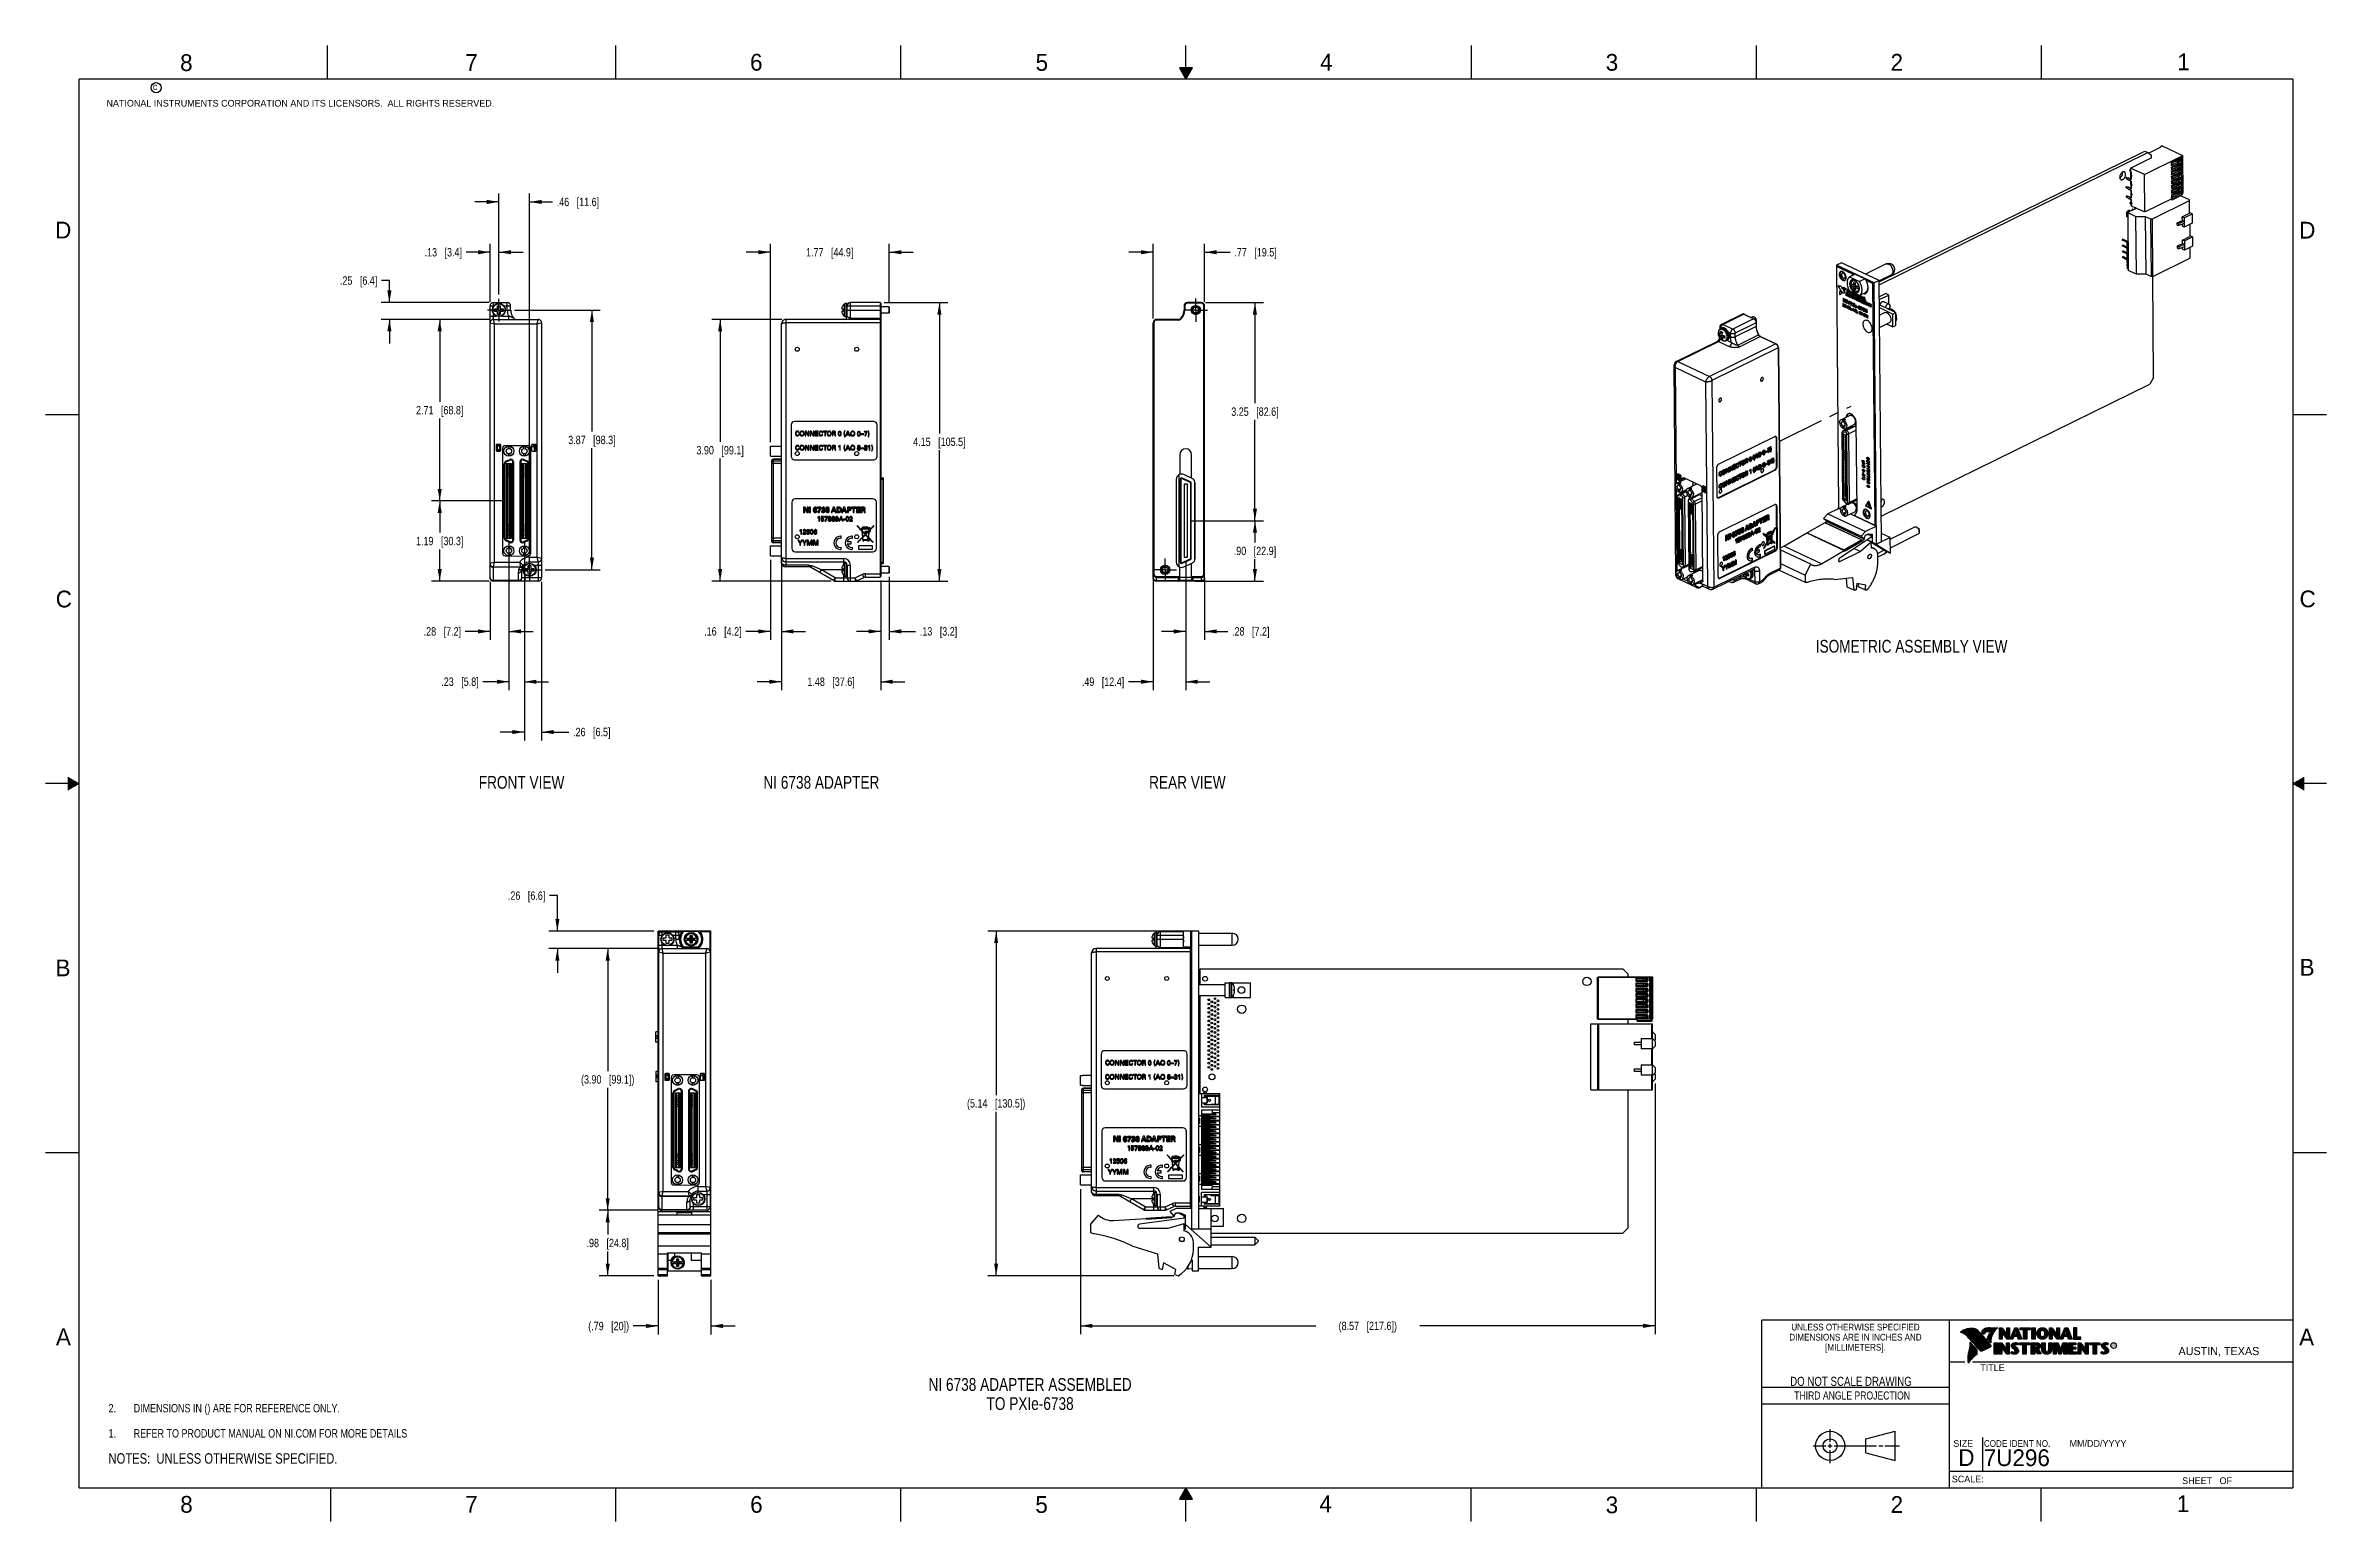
# Model space of a CAD drawing. Header units: inches. Extents: x 0 to 34, y 0 to 22.
import ezdxf

# ---------------------------------------------------------------- set-up
doc = ezdxf.new("R2010")
doc.units = ezdxf.units.IN
doc.header["$LTSCALE"] = 1.87
doc.header["$MEASUREMENT"] = 0
doc.linetypes.add('CENTER', pattern=[0.6, 0.375, -0.075, 0.075, -0.075])
doc.layers.get('0').update_dxf_attribs({"linetype": 'CONTINUOUS'})
for name, color, linetype in [('02___PRT_ALL_AXES', 7, 'CONTINUOUS'), ('5_ALL_CURVES', 7, 'CONTINUOUS'), ('DEFAULT_1', 7, 'CENTER'), ('DETAIL', 7, 'CONTINUOUS'), ('DIMENSIONS', 7, 'CONTINUOUS')]:
    doc.layers.add(name, color=color, linetype=linetype)
doc.styles.get("Standard").update_dxf_attribs({"font": 'txt', "width": 0.8})
doc.styles.add('TEXTSTYLE_2', font='txt')
doc.styles.add('TEXTSTYLE_3', font='txt', dxfattribs={"width": 0.9})
doc.dimstyles.new('DIMSTYLE_1', dxfattribs={"dimtxt": 0.125, "dimasz": 0.18, "dimexe": 0.125, "dimexo": 0.0625, "dimgap": 0.0625, "dimtad": 0, "dimtih": 1, "dimtoh": 1, "dimzin": 4, "dimdsep": 46, "dimtxsty": 'STANDARD', "dimblk": '_FILLED', "dimblk1": '_FILLED', "dimblk2": '_FILLED', "dimcen": 0.09, "dimadec": 0, "dimazin": 0, "dimtp": 0.005, "dimtm": 0.005, "dimtfac": 1, "dimtofl": 0, "dimtmove": 0, "dimatfit": 3, "dimldrblk": '_FILLED', "dimfxl": 1, "dimtolj": 1, "dimtzin": 4, "dimarcsym": 0})
doc.dimstyles.new('DIMSTYLE_2', dxfattribs={"dimtxt": 0.125, "dimasz": 0.18, "dimexe": 0.125, "dimexo": 0.0625, "dimgap": 0.0625, "dimtad": 0, "dimtih": 1, "dimtoh": 1, "dimzin": 4, "dimdsep": 46, "dimtxsty": 'STANDARD', "dimblk": '_FILLED', "dimblk1": '_FILLED', "dimblk2": '_FILLED', "dimcen": 0.09, "dimadec": 0, "dimazin": 0, "dimtp": 0.001, "dimtm": 0.001, "dimtfac": 1, "dimtofl": 0, "dimtmove": 0, "dimatfit": 3, "dimldrblk": '_FILLED', "dimfxl": 1, "dimtolj": 1, "dimtzin": 4, "dimarcsym": 0})

msp = doc.modelspace()

# ---------------------------------------------------------------- texts
at = {"color": 2, "linetype": 'CONTINUOUS', "line_spacing_factor": 0.9}
for s, insert, char_height, width, attachment_point, style in [('8', (2.005, 21.871), 0.25, 0.25, 1, 'TEXTSTYLE_2'), ('7', (6.256, 21.874), 0.25, 0.25, 1, 'TEXTSTYLE_2'), ('6', (10.501, 21.877), 0.25, 0.25, 1, 'TEXTSTYLE_2'), ('5', (14.758, 21.875), 0.25, 0.25, 1, 'TEXTSTYLE_2'), ('4', (18.998, 21.878), 0.25, 0.25, 1, 'TEXTSTYLE_2'), ('3', (23.257, 21.876), 0.25, 0.25, 1, 'TEXTSTYLE_2'), ('2', (27.503, 21.876), 0.25, 0.25, 1, 'TEXTSTYLE_2'), ('1', (31.778, 21.883), 0.25, 0.25, 1, 'TEXTSTYLE_2'), ('NATIONAL INSTRUMENTS CORPORATION AND ITS LICENSORS.  ALL RIGHTS RESERVED.', (0.907, 21.191), 0.1, 7.3, 1, 'TEXTSTYLE_2'), ('c', (1.599, 21.439), 0.1, 0.1, 1, 'TEXTSTYLE_2'), ('D', (0.142, 19.375), 0.25, 0.25, 1, 'TEXTSTYLE_2'), ('D', (33.595, 19.374), 0.25, 0.25, 1, 'TEXTSTYLE_2'), ('C', (0.151, 13.875), 0.25, 0.25, 1, 'TEXTSTYLE_2'), ('C', (33.6, 13.877), 0.25, 0.25, 1, 'TEXTSTYLE_2'), ('B', (0.148, 8.376), 0.25, 0.25, 1, 'TEXTSTYLE_2'), ('B', (33.601, 8.385), 0.25, 0.25, 1, 'TEXTSTYLE_2'), ('A', (0.154, 2.876), 0.25, 0.25, 1, 'TEXTSTYLE_2'), ('DIMENSIONS ARE IN INCHES AND', (26.98, 2.796), 0.1, 2.52, 2, 'TEXTSTYLE_3'), ('UNLESS OTHERWISE SPECIFIED', (26.98, 2.946), 0.1, 2.34, 2, 'TEXTSTYLE_3'), ('A', (33.594, 2.873), 0.25, 0.25, 1, 'TEXTSTYLE_2'), ('[MILLIMETERS].', (26.98, 2.646), 0.1, 1.26, 2, 'TEXTSTYLE_3'), ('R', (30.808, 2.641), 0.042, 0.04198, 1, 'TEXTSTYLE_2'), ('AUSTIN, TEXAS', (31.796, 2.599), 0.12, 1.56, 1, 'TEXTSTYLE_2'), ('TITLE', (28.84, 2.34), 0.1, 0.5, 1, 'TEXTSTYLE_2'), ('SIZE', (28.438, 1.212), 0.1, 0.4, 1, 'TEXTSTYLE_2'), ('CODE IDENT NO.', (28.895, 1.211), 0.1, 1.26, 1, 'TEXTSTYLE_3'), ('MM/DD/YYYY', (30.172, 1.212), 0.1, 1, 1, 'TEXTSTYLE_2'), ('SCALE:', (28.416, 0.681), 0.1, 0.6, 1, 'TEXTSTYLE_2'), ('8', (2.007, 0.379), 0.25, 0.25, 1, 'TEXTSTYLE_2'), ('7', (6.255, 0.379), 0.25, 0.25, 1, 'TEXTSTYLE_2'), ('6', (10.503, 0.378), 0.25, 0.25, 1, 'TEXTSTYLE_2'), ('5', (14.754, 0.376), 0.25, 0.25, 1, 'TEXTSTYLE_2'), ('4', (18.988, 0.387), 0.25, 0.25, 1, 'TEXTSTYLE_2'), ('3', (23.256, 0.371), 0.25, 0.25, 1, 'TEXTSTYLE_2'), ('2', (27.504, 0.376), 0.25, 0.25, 1, 'TEXTSTYLE_2'), ('1', (31.771, 0.389), 0.25, 0.25, 1, 'TEXTSTYLE_2'), ('SHEET   OF', (31.85, 0.656), 0.1, 1, 1, 'TEXTSTYLE_2')]:
    msp.add_mtext(s, dxfattribs=dict(at, insert=insert, char_height=char_height, width=width, attachment_point=attachment_point, style=style))
at = {"color": 7, "linetype": 'CONTINUOUS', "insert": (26.913, 2.155), "char_height": 0.135, "width": 2.16, "attachment_point": 2, "line_spacing_factor": 0.9}
msp.add_mtext('DO NOT SCALE DRAWING', dxfattribs=at)
at = {"color": 2, "linetype": 'CONTINUOUS', "insert": (26.93, 1.937), "char_height": 0.12, "width": 2.112, "attachment_point": 2, "line_spacing_factor": 0.9}
msp.add_mtext('THIRD ANGLE PROJECTION', dxfattribs=at)
at = {"color": 7, "linetype": 'CONTINUOUS', "char_height": 0.25, "attachment_point": 1, "line_spacing_factor": 0.9, "style": 'TEXTSTYLE_2'}
for s, insert, width in [('D  ', (28.513, 1.076), 0.75), ('7U296', (28.893, 1.074), 1.25)]:
    msp.add_mtext(s, dxfattribs=dict(at, insert=insert, width=width))
at = {"layer": 'DETAIL', "color": 2, "linetype": 'CONTINUOUS', "char_height": 0.19, "line_spacing_factor": 0.9}
for s, insert, width, attachment_point in [('ISOMETRIC ASSEMBLY VIEW', (26.388, 13.141), 3.496, 1), ('FRONT VIEW', (6.457, 11.112), 1.52, 1), ('NI 6738 ADAPTER', (10.7, 11.112), 2.28, 1), ('REAR VIEW', (16.45, 11.112), 1.368, 1), ('NI 6738 ADAPTER ASSEMBLED\\PTO PXIe-6738', (14.676, 2.136), 3.8, 2)]:
    msp.add_mtext(s, dxfattribs=dict(at, insert=insert, width=width, attachment_point=attachment_point))

# ---------------------------------------------------------------- blocks, each defined once
blk = doc.blocks.new('CUSTOM_NOTE_BL0', base_point=(3.625, 1.312))
at = {"color": 2, "linetype": 'CONTINUOUS', "width": 0.8}
for s, p in [('1.', (0.938, 1.25)), ('REFER TO PRODUCT MANUAL ON NI.COM FOR MORE DETAILS', (1.312, 1.25))]:
    blk.add_text(s, height=0.125, dxfattribs=at).set_placement(p)
blk = doc.blocks.new('_FILLED')
at = {"color": 0, "linetype": 'BYBLOCK'}
blk.add_solid([(0, 0), (-1, 0.17), (-1, -0.17)], dxfattribs=at)
blk = doc.blocks.new('*D0')
at = {"layer": 'DIMENSIONS', "color": 2, "linetype": 'CONTINUOUS'}
for p, q in [((17.023, 8.8), (14.045, 8.8)), ((14.17, 8.8), (14.17, 6.356)), ((14.17, 3.663), (14.17, 6.106)), ((16.819, 3.663), (14.045, 3.663))]:
    blk.add_line(p, q, dxfattribs=at)
at = {"layer": 'DIMENSIONS', "color": 2, "linetype": 'CONTINUOUS', "xscale": 0.18, "yscale": 0.18, "zscale": 0.18}
for p, rotation in [((14.17, 8.8), 90), ((14.17, 3.663), 270)]:
    blk.add_blockref('_FILLED', p, dxfattribs=dict(at, rotation=rotation))
at = {"layer": 'DIMENSIONS', "color": 2, "linetype": 'CONTINUOUS', "insert": (14.17, 6.294), "char_height": 0.125, "width": 1.425, "attachment_point": 2, "line_spacing_factor": 0.9}
blk.add_mtext('(5.14{\\Ftxt.shx;\\W1.000000;\\H0.125000; }[130.5])', dxfattribs=at)
blk = doc.blocks.new('*D1')
at = {"layer": 'DIMENSIONS', "color": 2, "linetype": 'CONTINUOUS'}
for p, q in [((23.994, 6.528), (23.994, 2.79)), ((15.426, 4.954), (15.426, 2.79)), ((15.426, 2.915), (18.935, 2.915)), ((23.994, 2.915), (20.485, 2.915))]:
    blk.add_line(p, q, dxfattribs=at)
at = {"layer": 'DIMENSIONS', "color": 2, "linetype": 'CONTINUOUS', "xscale": 0.18, "yscale": 0.18, "zscale": 0.18, "rotation": 180}
blk.add_blockref('_FILLED', (15.426, 2.915), dxfattribs=at)
at = {"layer": 'DIMENSIONS', "color": 2, "linetype": 'CONTINUOUS', "xscale": 0.18, "yscale": 0.18, "zscale": 0.18}
blk.add_blockref('_FILLED', (23.994, 2.915), dxfattribs=at)
at = {"layer": 'DIMENSIONS', "color": 2, "linetype": 'CONTINUOUS', "insert": (19.71, 2.977), "char_height": 0.125, "width": 1.425, "attachment_point": 2, "line_spacing_factor": 0.9}
blk.add_mtext('(8.57{\\Ftxt.shx;\\W1.000000;\\H0.125000; }[217.6])', dxfattribs=at)
blk = doc.blocks.new('*D2')
at = {"layer": 'DIMENSIONS', "color": 2, "linetype": 'CONTINUOUS'}
for p, q in [((7.629, 9.329), (7.511, 9.329)), ((7.629, 8.8), (7.629, 9.329)), ((9.066, 8.8), (7.504, 8.8)), ((9.126, 8.54), (7.504, 8.54)), ((7.629, 8.54), (7.629, 8.18))]:
    blk.add_line(p, q, dxfattribs=at)
at = {"layer": 'DIMENSIONS', "color": 2, "linetype": 'CONTINUOUS', "xscale": 0.18, "yscale": 0.18, "zscale": 0.18}
for p, rotation in [((7.629, 8.8), 270), ((7.629, 8.54), 90)]:
    blk.add_blockref('_FILLED', p, dxfattribs=dict(at, rotation=rotation))
at = {"layer": 'DIMENSIONS', "color": 2, "linetype": 'CONTINUOUS', "insert": (7.449, 9.391), "char_height": 0.125, "width": 0.925, "attachment_point": 3, "line_spacing_factor": 0.9}
blk.add_mtext('.26{\\Ftxt.shx;\\W1.000000;\\H0.125000; }[6.6]', dxfattribs=at)
blk = doc.blocks.new('*D3')
at = {"layer": 'DIMENSIONS', "color": 2, "linetype": 'CONTINUOUS'}
for p, q in [((9.126, 8.54), (8.254, 8.54)), ((8.379, 8.54), (8.379, 6.714)), ((8.379, 4.638), (8.379, 6.464)), ((9.126, 4.638), (8.254, 4.638))]:
    blk.add_line(p, q, dxfattribs=at)
at = {"layer": 'DIMENSIONS', "color": 2, "linetype": 'CONTINUOUS', "xscale": 0.18, "yscale": 0.18, "zscale": 0.18}
for p, rotation in [((8.379, 8.54), 90), ((8.379, 4.638), 270)]:
    blk.add_blockref('_FILLED', p, dxfattribs=dict(at, rotation=rotation))
at = {"layer": 'DIMENSIONS', "color": 2, "linetype": 'CONTINUOUS', "insert": (8.379, 6.651), "char_height": 0.125, "width": 1.325, "attachment_point": 2, "line_spacing_factor": 0.9}
blk.add_mtext('(3.90{\\Ftxt.shx;\\W1.000000;\\H0.125000; }[99.1])', dxfattribs=at)
blk = doc.blocks.new('*D4')
at = {"layer": 'DIMENSIONS', "color": 2, "linetype": 'CONTINUOUS'}
for p, q in [((9.126, 4.638), (8.254, 4.638)), ((8.379, 4.638), (8.379, 4.275)), ((8.379, 3.663), (8.379, 4.025)), ((9.066, 3.663), (8.254, 3.663))]:
    blk.add_line(p, q, dxfattribs=at)
at = {"layer": 'DIMENSIONS', "color": 2, "linetype": 'CONTINUOUS', "xscale": 0.18, "yscale": 0.18, "zscale": 0.18}
for p, rotation in [((8.379, 4.638), 90), ((8.379, 3.663), 270)]:
    blk.add_blockref('_FILLED', p, dxfattribs=dict(at, rotation=rotation))
at = {"layer": 'DIMENSIONS', "color": 2, "linetype": 'CONTINUOUS', "insert": (8.379, 4.213), "char_height": 0.125, "width": 1.025, "attachment_point": 2, "line_spacing_factor": 0.9}
blk.add_mtext('.98{\\Ftxt.shx;\\W1.000000;\\H0.125000; }[24.8]', dxfattribs=at)
blk = doc.blocks.new('*D5')
at = {"layer": 'DIMENSIONS', "color": 2, "linetype": 'CONTINUOUS'}
for p, q in [((9.129, 3.6), (9.129, 2.788)), ((9.917, 3.6), (9.917, 2.788)), ((9.129, 2.913), (8.76, 2.913)), ((9.917, 2.913), (10.277, 2.913))]:
    blk.add_line(p, q, dxfattribs=at)
at = {"layer": 'DIMENSIONS', "color": 2, "linetype": 'CONTINUOUS', "xscale": 0.18, "yscale": 0.18, "zscale": 0.18}
blk.add_blockref('_FILLED', (9.129, 2.913), dxfattribs=at)
at = {"layer": 'DIMENSIONS', "color": 2, "linetype": 'CONTINUOUS', "xscale": 0.18, "yscale": 0.18, "zscale": 0.18, "rotation": 180}
blk.add_blockref('_FILLED', (9.917, 2.913), dxfattribs=at)
at = {"layer": 'DIMENSIONS', "color": 2, "linetype": 'CONTINUOUS', "insert": (8.698, 2.975), "char_height": 0.125, "width": 1.025, "attachment_point": 3, "line_spacing_factor": 0.9}
blk.add_mtext('(.79{\\Ftxt.shx;\\W1.000000;\\H0.125000; }[20])', dxfattribs=at)
blk = doc.blocks.new('*D6')
at = {"layer": 'DIMENSIONS', "color": 2, "linetype": 'CONTINUOUS'}
for p, q in [((16.51, 17.932), (16.51, 19.045)), ((17.278, 18.182), (17.278, 19.045)), ((16.51, 18.92), (16.15, 18.92)), ((17.278, 18.92), (17.658, 18.92))]:
    blk.add_line(p, q, dxfattribs=at)
at = {"layer": 'DIMENSIONS', "color": 2, "linetype": 'CONTINUOUS', "xscale": 0.18, "yscale": 0.18, "zscale": 0.18}
blk.add_blockref('_FILLED', (16.51, 18.92), dxfattribs=at)
at = {"layer": 'DIMENSIONS', "color": 2, "linetype": 'CONTINUOUS', "xscale": 0.18, "yscale": 0.18, "zscale": 0.18, "rotation": 180}
blk.add_blockref('_FILLED', (17.278, 18.92), dxfattribs=at)
at = {"layer": 'DIMENSIONS', "color": 2, "linetype": 'CONTINUOUS', "insert": (17.721, 18.982), "char_height": 0.125, "width": 1.025, "attachment_point": 1, "line_spacing_factor": 0.9}
blk.add_mtext('.77{\\Ftxt.shx;\\W1.000000;\\H0.125000; }[19.5]', dxfattribs=at)
blk = doc.blocks.new('*D7')
at = {"layer": 'DIMENSIONS', "color": 2, "linetype": 'CONTINUOUS'}
for p, q in [((17.29, 18.17), (18.153, 18.17)), ((18.028, 18.17), (18.028, 16.669)), ((18.028, 14.918), (18.028, 16.419)), ((17.078, 14.918), (18.153, 14.918))]:
    blk.add_line(p, q, dxfattribs=at)
at = {"layer": 'DIMENSIONS', "color": 2, "linetype": 'CONTINUOUS', "xscale": 0.18, "yscale": 0.18, "zscale": 0.18}
for p, rotation in [((18.028, 18.17), 90), ((18.028, 14.918), 270)]:
    blk.add_blockref('_FILLED', p, dxfattribs=dict(at, rotation=rotation))
at = {"layer": 'DIMENSIONS', "color": 2, "linetype": 'CONTINUOUS', "insert": (18.028, 16.606), "char_height": 0.125, "width": 1.125, "attachment_point": 2, "line_spacing_factor": 0.9}
blk.add_mtext('3.25{\\Ftxt.shx;\\W1.000000;\\H0.125000; }[82.6]', dxfattribs=at)
blk = doc.blocks.new('*D8')
at = {"layer": 'DIMENSIONS', "color": 2, "linetype": 'CONTINUOUS'}
for p, q in [((17.078, 14.918), (18.153, 14.918)), ((18.028, 14.918), (18.028, 14.593)), ((18.028, 14.017), (18.028, 14.343)), ((17.147, 14.017), (18.153, 14.017))]:
    blk.add_line(p, q, dxfattribs=at)
at = {"layer": 'DIMENSIONS', "color": 2, "linetype": 'CONTINUOUS', "xscale": 0.18, "yscale": 0.18, "zscale": 0.18}
for p, rotation in [((18.028, 14.918), 90), ((18.028, 14.017), 270)]:
    blk.add_blockref('_FILLED', p, dxfattribs=dict(at, rotation=rotation))
at = {"layer": 'DIMENSIONS', "color": 2, "linetype": 'CONTINUOUS', "insert": (18.028, 14.53), "char_height": 0.125, "width": 1.025, "attachment_point": 2, "line_spacing_factor": 0.9}
blk.add_mtext('.90{\\Ftxt.shx;\\W1.000000;\\H0.125000; }[22.9]', dxfattribs=at)
blk = doc.blocks.new('*D9')
at = {"layer": 'DIMENSIONS', "color": 2, "linetype": 'CONTINUOUS'}
for p, q in [((12.501, 18.17), (13.449, 18.17)), ((13.324, 18.17), (13.324, 16.219)), ((13.324, 14.017), (13.324, 15.969)), ((11.961, 14.017), (13.449, 14.017))]:
    blk.add_line(p, q, dxfattribs=at)
at = {"layer": 'DIMENSIONS', "color": 2, "linetype": 'CONTINUOUS', "xscale": 0.18, "yscale": 0.18, "zscale": 0.18}
for p, rotation in [((13.324, 18.17), 90), ((13.324, 14.017), 270)]:
    blk.add_blockref('_FILLED', p, dxfattribs=dict(at, rotation=rotation))
at = {"layer": 'DIMENSIONS', "color": 2, "linetype": 'CONTINUOUS', "insert": (13.324, 16.156), "char_height": 0.125, "width": 1.225, "attachment_point": 2, "line_spacing_factor": 0.9}
blk.add_mtext('4.15{\\Ftxt.shx;\\W1.000000;\\H0.125000; }[105.5]', dxfattribs=at)
blk = doc.blocks.new('*D10')
at = {"layer": 'DIMENSIONS', "color": 2, "linetype": 'CONTINUOUS'}
for p, q in [((10.968, 14.311), (10.968, 12.392)), ((12.449, 14.025), (12.449, 12.392)), ((10.968, 12.517), (10.608, 12.517)), ((12.449, 12.517), (12.809, 12.517))]:
    blk.add_line(p, q, dxfattribs=at)
at = {"layer": 'DIMENSIONS', "color": 2, "linetype": 'CONTINUOUS', "xscale": 0.18, "yscale": 0.18, "zscale": 0.18}
blk.add_blockref('_FILLED', (10.968, 12.517), dxfattribs=at)
at = {"layer": 'DIMENSIONS', "color": 2, "linetype": 'CONTINUOUS', "xscale": 0.18, "yscale": 0.18, "zscale": 0.18, "rotation": 180}
blk.add_blockref('_FILLED', (12.449, 12.517), dxfattribs=at)
at = {"layer": 'DIMENSIONS', "color": 2, "linetype": 'CONTINUOUS', "insert": (11.709, 12.58), "char_height": 0.125, "width": 1.125, "attachment_point": 2, "line_spacing_factor": 0.9}
blk.add_mtext('1.48{\\Ftxt.shx;\\W1.000000;\\H0.125000; }[37.6]', dxfattribs=at)
blk = doc.blocks.new('*D11')
at = {"layer": 'DIMENSIONS', "color": 2, "linetype": 'CONTINUOUS'}
for p, q in [((10.805, 14.334), (10.805, 13.142)), ((10.968, 14.311), (10.968, 13.142)), ((10.805, 13.267), (10.438, 13.267)), ((10.968, 13.267), (11.328, 13.267))]:
    blk.add_line(p, q, dxfattribs=at)
at = {"layer": 'DIMENSIONS', "color": 2, "linetype": 'CONTINUOUS', "xscale": 0.18, "yscale": 0.18, "zscale": 0.18}
blk.add_blockref('_FILLED', (10.805, 13.267), dxfattribs=at)
at = {"layer": 'DIMENSIONS', "color": 2, "linetype": 'CONTINUOUS', "xscale": 0.18, "yscale": 0.18, "zscale": 0.18, "rotation": 180}
blk.add_blockref('_FILLED', (10.968, 13.267), dxfattribs=at)
at = {"layer": 'DIMENSIONS', "color": 2, "linetype": 'CONTINUOUS', "insert": (10.375, 13.33), "char_height": 0.125, "width": 0.925, "attachment_point": 3, "line_spacing_factor": 0.9}
blk.add_mtext('.16{\\Ftxt.shx;\\W1.000000;\\H0.125000; }[4.2]', dxfattribs=at)
blk = doc.blocks.new('*D12')
at = {"layer": 'DIMENSIONS', "color": 2, "linetype": 'CONTINUOUS'}
for p, q in [((10.805, 16.09), (10.805, 19.045)), ((12.574, 18.164), (12.574, 19.045)), ((10.805, 18.92), (10.445, 18.92)), ((12.574, 18.92), (12.934, 18.92))]:
    blk.add_line(p, q, dxfattribs=at)
at = {"layer": 'DIMENSIONS', "color": 2, "linetype": 'CONTINUOUS', "xscale": 0.18, "yscale": 0.18, "zscale": 0.18}
blk.add_blockref('_FILLED', (10.805, 18.92), dxfattribs=at)
at = {"layer": 'DIMENSIONS', "color": 2, "linetype": 'CONTINUOUS', "xscale": 0.18, "yscale": 0.18, "zscale": 0.18, "rotation": 180}
blk.add_blockref('_FILLED', (12.574, 18.92), dxfattribs=at)
at = {"layer": 'DIMENSIONS', "color": 2, "linetype": 'CONTINUOUS', "insert": (11.689, 18.982), "char_height": 0.125, "width": 1.125, "attachment_point": 2, "line_spacing_factor": 0.9}
blk.add_mtext('1.77{\\Ftxt.shx;\\W1.000000;\\H0.125000; }[44.9]', dxfattribs=at)
blk = doc.blocks.new('*D13')
at = {"layer": 'DIMENSIONS', "color": 2, "linetype": 'CONTINUOUS'}
for p, q in [((16.996, 14.304), (16.996, 13.142)), ((17.278, 14.065), (17.278, 13.142)), ((16.996, 13.267), (16.636, 13.267)), ((17.278, 13.267), (17.624, 13.267))]:
    blk.add_line(p, q, dxfattribs=at)
at = {"layer": 'DIMENSIONS', "color": 2, "linetype": 'CONTINUOUS', "xscale": 0.18, "yscale": 0.18, "zscale": 0.18}
blk.add_blockref('_FILLED', (16.996, 13.267), dxfattribs=at)
at = {"layer": 'DIMENSIONS', "color": 2, "linetype": 'CONTINUOUS', "xscale": 0.18, "yscale": 0.18, "zscale": 0.18, "rotation": 180}
blk.add_blockref('_FILLED', (17.278, 13.267), dxfattribs=at)
at = {"layer": 'DIMENSIONS', "color": 2, "linetype": 'CONTINUOUS', "insert": (17.687, 13.33), "char_height": 0.125, "width": 0.925, "attachment_point": 1, "line_spacing_factor": 0.9}
blk.add_mtext('.28{\\Ftxt.shx;\\W1.000000;\\H0.125000; }[7.2]', dxfattribs=at)
blk = doc.blocks.new('*D14')
at = {"layer": 'DIMENSIONS', "color": 2, "linetype": 'CONTINUOUS'}
for p, q in [((16.996, 14.304), (16.996, 12.392)), ((16.51, 14.065), (16.51, 12.392)), ((16.51, 12.517), (16.141, 12.517)), ((16.996, 12.517), (17.356, 12.517))]:
    blk.add_line(p, q, dxfattribs=at)
at = {"layer": 'DIMENSIONS', "color": 2, "linetype": 'CONTINUOUS', "xscale": 0.18, "yscale": 0.18, "zscale": 0.18}
blk.add_blockref('_FILLED', (16.51, 12.517), dxfattribs=at)
at = {"layer": 'DIMENSIONS', "color": 2, "linetype": 'CONTINUOUS', "xscale": 0.18, "yscale": 0.18, "zscale": 0.18, "rotation": 180}
blk.add_blockref('_FILLED', (16.996, 12.517), dxfattribs=at)
at = {"layer": 'DIMENSIONS', "color": 2, "linetype": 'CONTINUOUS', "insert": (16.079, 12.58), "char_height": 0.125, "width": 1.025, "attachment_point": 3, "line_spacing_factor": 0.9}
blk.add_mtext('.49{\\Ftxt.shx;\\W1.000000;\\H0.125000; }[12.4]', dxfattribs=at)
blk = doc.blocks.new('*D15')
at = {"layer": 'DIMENSIONS', "color": 2, "linetype": 'CONTINUOUS'}
for p, q in [((10.975, 17.919), (9.93, 17.919)), ((10.055, 17.919), (10.055, 16.093)), ((10.055, 14.017), (10.055, 15.843)), ((11.71, 14.017), (9.93, 14.017))]:
    blk.add_line(p, q, dxfattribs=at)
at = {"layer": 'DIMENSIONS', "color": 2, "linetype": 'CONTINUOUS', "xscale": 0.18, "yscale": 0.18, "zscale": 0.18}
for p, rotation in [((10.055, 17.919), 90), ((10.055, 14.017), 270)]:
    blk.add_blockref('_FILLED', p, dxfattribs=dict(at, rotation=rotation))
at = {"layer": 'DIMENSIONS', "color": 2, "linetype": 'CONTINUOUS', "insert": (10.055, 16.031), "char_height": 0.125, "width": 1.125, "attachment_point": 2, "line_spacing_factor": 0.9}
blk.add_mtext('3.90{\\Ftxt.shx;\\W1.000000;\\H0.125000; }[99.1]', dxfattribs=at)
blk = doc.blocks.new('*D16')
at = {"layer": 'DIMENSIONS', "color": 2, "linetype": 'CONTINUOUS'}
for p, q in [((6.807, 15.212), (5.75, 15.212)), ((5.875, 15.212), (5.875, 14.74)), ((5.875, 14.017), (5.875, 14.49)), ((6.613, 14.017), (5.75, 14.017))]:
    blk.add_line(p, q, dxfattribs=at)
at = {"layer": 'DIMENSIONS', "color": 2, "linetype": 'CONTINUOUS', "xscale": 0.18, "yscale": 0.18, "zscale": 0.18}
for p, rotation in [((5.875, 15.212), 90), ((5.875, 14.017), 270)]:
    blk.add_blockref('_FILLED', p, dxfattribs=dict(at, rotation=rotation))
at = {"layer": 'DIMENSIONS', "color": 2, "linetype": 'CONTINUOUS', "insert": (5.875, 14.677), "char_height": 0.125, "width": 1.125, "attachment_point": 2, "line_spacing_factor": 0.9}
blk.add_mtext('1.19{\\Ftxt.shx;\\W1.000000;\\H0.125000; }[30.3]', dxfattribs=at)
blk = doc.blocks.new('*D17')
at = {"layer": 'DIMENSIONS', "color": 2, "linetype": 'CONTINUOUS'}
for p, q in [((6.613, 17.919), (5.75, 17.919)), ((5.875, 17.919), (5.875, 16.691)), ((5.875, 15.212), (5.875, 16.441)), ((6.807, 15.212), (5.75, 15.212))]:
    blk.add_line(p, q, dxfattribs=at)
at = {"layer": 'DIMENSIONS', "color": 2, "linetype": 'CONTINUOUS', "xscale": 0.18, "yscale": 0.18, "zscale": 0.18}
for p, rotation in [((5.875, 17.919), 90), ((5.875, 15.212), 270)]:
    blk.add_blockref('_FILLED', p, dxfattribs=dict(at, rotation=rotation))
at = {"layer": 'DIMENSIONS', "color": 2, "linetype": 'CONTINUOUS', "insert": (5.875, 16.628), "char_height": 0.125, "width": 1.125, "attachment_point": 2, "line_spacing_factor": 0.9}
blk.add_mtext('2.71{\\Ftxt.shx;\\W1.000000;\\H0.125000; }[68.8]', dxfattribs=at)
blk = doc.blocks.new('*D18')
at = {"layer": 'DIMENSIONS', "color": 2, "linetype": 'CONTINUOUS'}
for p, q in [((5.125, 18.498), (5.008, 18.498)), ((5.125, 18.17), (5.125, 18.498)), ((6.613, 18.17), (5, 18.17)), ((6.613, 17.919), (5, 17.919)), ((5.125, 17.919), (5.125, 17.559))]:
    blk.add_line(p, q, dxfattribs=at)
at = {"layer": 'DIMENSIONS', "color": 2, "linetype": 'CONTINUOUS', "xscale": 0.18, "yscale": 0.18, "zscale": 0.18}
for p, rotation in [((5.125, 18.17), 270), ((5.125, 17.919), 90)]:
    blk.add_blockref('_FILLED', p, dxfattribs=dict(at, rotation=rotation))
at = {"layer": 'DIMENSIONS', "color": 2, "linetype": 'CONTINUOUS', "insert": (4.945, 18.56), "char_height": 0.125, "width": 0.925, "attachment_point": 3, "line_spacing_factor": 0.9}
blk.add_mtext('.25{\\Ftxt.shx;\\W1.000000;\\H0.125000; }[6.4]', dxfattribs=at)
blk = doc.blocks.new('*D19')
at = {"layer": 'DIMENSIONS', "color": 2, "linetype": 'CONTINUOUS'}
for p, q in [((6.989, 18.058), (8.269, 18.058)), ((8.144, 18.058), (8.144, 16.247)), ((8.144, 14.186), (8.144, 15.997)), ((7.447, 14.186), (8.269, 14.186))]:
    blk.add_line(p, q, dxfattribs=at)
at = {"layer": 'DIMENSIONS', "color": 2, "linetype": 'CONTINUOUS', "xscale": 0.18, "yscale": 0.18, "zscale": 0.18}
for p, rotation in [((8.144, 18.058), 90), ((8.144, 14.186), 270)]:
    blk.add_blockref('_FILLED', p, dxfattribs=dict(at, rotation=rotation))
at = {"layer": 'DIMENSIONS', "color": 2, "linetype": 'CONTINUOUS', "insert": (8.144, 16.184), "char_height": 0.125, "width": 1.125, "attachment_point": 2, "line_spacing_factor": 0.9}
blk.add_mtext('3.87{\\Ftxt.shx;\\W1.000000;\\H0.125000; }[98.3]', dxfattribs=at)
blk = doc.blocks.new('*D20')
at = {"layer": 'DIMENSIONS', "color": 2, "linetype": 'CONTINUOUS'}
for p, q in [((6.907, 14.593), (6.907, 13.142)), ((6.625, 14.005), (6.625, 13.142)), ((6.625, 13.267), (6.256, 13.267)), ((6.907, 13.267), (7.267, 13.267))]:
    blk.add_line(p, q, dxfattribs=at)
at = {"layer": 'DIMENSIONS', "color": 2, "linetype": 'CONTINUOUS', "xscale": 0.18, "yscale": 0.18, "zscale": 0.18}
blk.add_blockref('_FILLED', (6.625, 13.267), dxfattribs=at)
at = {"layer": 'DIMENSIONS', "color": 2, "linetype": 'CONTINUOUS', "xscale": 0.18, "yscale": 0.18, "zscale": 0.18, "rotation": 180}
blk.add_blockref('_FILLED', (6.907, 13.267), dxfattribs=at)
at = {"layer": 'DIMENSIONS', "color": 2, "linetype": 'CONTINUOUS', "insert": (6.193, 13.33), "char_height": 0.125, "width": 0.925, "attachment_point": 3, "line_spacing_factor": 0.9}
blk.add_mtext('.28{\\Ftxt.shx;\\W1.000000;\\H0.125000; }[7.2]', dxfattribs=at)
blk = doc.blocks.new('*D21')
at = {"layer": 'DIMENSIONS', "color": 2, "linetype": 'CONTINUOUS'}
for p, q in [((6.907, 14.593), (6.907, 12.392)), ((7.137, 14.593), (7.137, 12.392)), ((6.907, 12.517), (6.519, 12.517)), ((7.137, 12.517), (7.497, 12.517))]:
    blk.add_line(p, q, dxfattribs=at)
at = {"layer": 'DIMENSIONS', "color": 2, "linetype": 'CONTINUOUS', "xscale": 0.18, "yscale": 0.18, "zscale": 0.18}
blk.add_blockref('_FILLED', (6.907, 12.517), dxfattribs=at)
at = {"layer": 'DIMENSIONS', "color": 2, "linetype": 'CONTINUOUS', "xscale": 0.18, "yscale": 0.18, "zscale": 0.18, "rotation": 180}
blk.add_blockref('_FILLED', (7.137, 12.517), dxfattribs=at)
at = {"layer": 'DIMENSIONS', "color": 2, "linetype": 'CONTINUOUS', "insert": (6.456, 12.58), "char_height": 0.125, "width": 0.925, "attachment_point": 3, "line_spacing_factor": 0.9}
blk.add_mtext('.23{\\Ftxt.shx;\\W1.000000;\\H0.125000; }[5.8]', dxfattribs=at)
blk = doc.blocks.new('*D22')
at = {"layer": 'DIMENSIONS', "color": 2, "linetype": 'CONTINUOUS'}
for p, q in [((7.137, 14.593), (7.137, 11.642)), ((7.394, 14.005), (7.394, 11.642)), ((7.137, 11.767), (6.777, 11.767)), ((7.394, 11.767), (7.801, 11.767))]:
    blk.add_line(p, q, dxfattribs=at)
at = {"layer": 'DIMENSIONS', "color": 2, "linetype": 'CONTINUOUS', "xscale": 0.18, "yscale": 0.18, "zscale": 0.18}
blk.add_blockref('_FILLED', (7.137, 11.767), dxfattribs=at)
at = {"layer": 'DIMENSIONS', "color": 2, "linetype": 'CONTINUOUS', "xscale": 0.18, "yscale": 0.18, "zscale": 0.18, "rotation": 180}
blk.add_blockref('_FILLED', (7.394, 11.767), dxfattribs=at)
at = {"layer": 'DIMENSIONS', "color": 2, "linetype": 'CONTINUOUS', "insert": (7.863, 11.83), "char_height": 0.125, "width": 0.925, "attachment_point": 1, "line_spacing_factor": 0.9}
blk.add_mtext('.26{\\Ftxt.shx;\\W1.000000;\\H0.125000; }[6.5]', dxfattribs=at)
blk = doc.blocks.new('*D23')
at = {"layer": 'DIMENSIONS', "color": 2, "linetype": 'CONTINUOUS'}
for p, q in [((6.757, 18.289), (6.757, 19.795)), ((7.215, 14.417), (7.215, 19.795)), ((6.757, 19.67), (6.397, 19.67)), ((7.215, 19.67), (7.557, 19.67))]:
    blk.add_line(p, q, dxfattribs=at)
at = {"layer": 'DIMENSIONS', "color": 2, "linetype": 'CONTINUOUS', "xscale": 0.18, "yscale": 0.18, "zscale": 0.18}
blk.add_blockref('_FILLED', (6.757, 19.67), dxfattribs=at)
at = {"layer": 'DIMENSIONS', "color": 2, "linetype": 'CONTINUOUS', "xscale": 0.18, "yscale": 0.18, "zscale": 0.18, "rotation": 180}
blk.add_blockref('_FILLED', (7.215, 19.67), dxfattribs=at)
at = {"layer": 'DIMENSIONS', "color": 2, "linetype": 'CONTINUOUS', "insert": (7.619, 19.732), "char_height": 0.125, "width": 1.025, "attachment_point": 1, "line_spacing_factor": 0.9}
blk.add_mtext('.46{\\Ftxt.shx;\\W1.000000;\\H0.125000; }[11.6]', dxfattribs=at)
blk = doc.blocks.new('*D24')
at = {"layer": 'DIMENSIONS', "color": 2, "linetype": 'CONTINUOUS'}
for p, q in [((6.625, 18.182), (6.625, 19.045)), ((6.757, 18.289), (6.757, 19.045)), ((6.625, 18.92), (6.27, 18.92)), ((6.757, 18.92), (7.117, 18.92))]:
    blk.add_line(p, q, dxfattribs=at)
at = {"layer": 'DIMENSIONS', "color": 2, "linetype": 'CONTINUOUS', "xscale": 0.18, "yscale": 0.18, "zscale": 0.18}
blk.add_blockref('_FILLED', (6.625, 18.92), dxfattribs=at)
at = {"layer": 'DIMENSIONS', "color": 2, "linetype": 'CONTINUOUS', "xscale": 0.18, "yscale": 0.18, "zscale": 0.18, "rotation": 180}
blk.add_blockref('_FILLED', (6.757, 18.92), dxfattribs=at)
at = {"layer": 'DIMENSIONS', "color": 2, "linetype": 'CONTINUOUS', "insert": (6.207, 18.982), "char_height": 0.125, "width": 0.925, "attachment_point": 3, "line_spacing_factor": 0.9}
blk.add_mtext('.13{\\Ftxt.shx;\\W1.000000;\\H0.125000; }[3.4]', dxfattribs=at)
blk = doc.blocks.new('*D25')
at = {"layer": 'DIMENSIONS', "color": 2, "linetype": 'CONTINUOUS'}
for p, q in [((12.449, 14.025), (12.449, 13.142)), ((12.574, 14.079), (12.574, 13.142)), ((12.449, 13.267), (12.089, 13.267)), ((12.574, 13.267), (12.97, 13.267))]:
    blk.add_line(p, q, dxfattribs=at)
at = {"layer": 'DIMENSIONS', "color": 2, "linetype": 'CONTINUOUS', "xscale": 0.18, "yscale": 0.18, "zscale": 0.18}
blk.add_blockref('_FILLED', (12.449, 13.267), dxfattribs=at)
at = {"layer": 'DIMENSIONS', "color": 2, "linetype": 'CONTINUOUS', "xscale": 0.18, "yscale": 0.18, "zscale": 0.18, "rotation": 180}
blk.add_blockref('_FILLED', (12.574, 13.267), dxfattribs=at)
at = {"layer": 'DIMENSIONS', "color": 2, "linetype": 'CONTINUOUS', "insert": (13.032, 13.33), "char_height": 0.125, "width": 0.925, "attachment_point": 1, "line_spacing_factor": 0.9}
blk.add_mtext('.13{\\Ftxt.shx;\\W1.000000;\\H0.125000; }[3.2]', dxfattribs=at)
blk = doc.blocks.new('NOTES_HEADER_BL1', base_point=(3.1215, 0.9375))
at = {"layer": 'DETAIL', "color": 2, "linetype": 'CONTINUOUS', "width": 0.8}
blk.add_text('NOTES:  UNLESS OTHERWISE SPECIFIED.', height=0.156, dxfattribs=at).set_placement((0.9375, 0.8595))
blk = doc.blocks.new('DIMS_REF_BL2', base_point=(3.125, 1.687))
at = {"layer": 'DETAIL', "color": 2, "linetype": 'CONTINUOUS', "width": 0.8}
for s, p in [('2.', (0.938, 1.625)), ('DIMENSIONS IN () ARE FOR REFERENCE ONLY.', (1.312, 1.625))]:
    blk.add_text(s, height=0.125, dxfattribs=at).set_placement(p)

# ---------------------------------------------------------------- dimensions: what is measured, and where the dimension line sits
at = {"layer": 'DIMENSIONS', "color": 2, "linetype": 'CONTINUOUS'}
for base, p1, p2, angle, dimstyle, picture, middle in [((6.757, 19.67), (7.215, 14.355), (6.757, 18.227), 180, 'DIMSTYLE_2', '*D23', (8.132, 19.67)), ((6.625, 18.92), (6.757, 18.227), (6.625, 18.12), 180, 'DIMSTYLE_2', '*D24', (5.745, 18.92)), ((10.805, 18.92), (12.574, 18.102), (10.805, 16.028), 180, 'DIMSTYLE_2', '*D12', (11.689, 18.92)), ((5.125, 18.17), (6.675, 17.919), (6.675, 18.17), 90, 'DIMSTYLE_2', '*D18', (4.483, 18.498)), ((8.144, 14.186), (6.926, 18.058), (7.384, 14.186), 270, 'DIMSTYLE_2', '*D19', (8.144, 16.122)), ((13.324, 14.017), (12.439, 18.17), (11.899, 14.017), 270, 'DIMSTYLE_2', '*D9', (13.324, 16.094)), ((18.028, 14.918), (17.228, 18.17), (17.016, 14.918), 270, 'DIMSTYLE_2', '*D7', (18.028, 16.544)), ((5.875, 15.212), (6.675, 17.919), (6.87, 15.212), 270, 'DIMSTYLE_2', '*D17', (5.875, 16.566)), ((10.055, 14.017), (11.037, 17.919), (11.772, 14.017), 270, 'DIMSTYLE_2', '*D15', (10.055, 15.968)), ((5.8753, 15.2121), (6.6753, 14.0174), (6.8699, 15.2121), 90, 'DIMSTYLE_2', '*D16', (5.8753, 14.6148)), ((7.137, 11.767), (7.394, 14.067), (7.137, 14.655), 180, 'DIMSTYLE_2', '*D22', (8.326, 11.767)), ((18.028, 14.918), (17.084, 14.017), (17.016, 14.918), 90, 'DIMSTYLE_2', '*D8', (18.028, 14.468)), ((10.805, 13.267), (10.968, 14.373), (10.805, 14.396), 180, 'DIMSTYLE_2', '*D11', (9.913, 13.267)), ((16.51, 12.517), (16.996, 14.367), (16.51, 14.127), 180, 'DIMSTYLE_2', '*D14', (15.566, 12.517)), ((16.996, 13.267), (17.278, 14.127), (16.996, 14.367), 180, 'DIMSTYLE_2', '*D13', (18.149, 13.267)), ((7.629, 8.54), (9.129, 8.8), (9.189, 8.54), 270, 'DIMSTYLE_1', '*D2', (6.986, 9.329)), ((8.379, 3.6625), (9.189, 4.6379), (9.129, 3.6625), 270, 'DIMSTYLE_1', '*D4', (8.379, 4.1502))]:
    dim = msp.add_linear_dim(base=base, p1=p1, p2=p2, angle=angle, dimstyle=dimstyle, dxfattribs=at)
    dim.commit()
    dim.dimension.update_dxf_attribs({"geometry": picture, "text_midpoint": middle, "dimtype": 160})
for base, p1, p2, picture, middle in [((17.278, 18.92), (16.51, 17.869), (17.278, 18.12), '*D6', (18.233, 18.92)), ((6.907, 13.267), (6.625, 14.067), (6.907, 14.655), '*D20', (5.731, 13.267)), ((7.137, 12.517), (6.907, 14.655), (7.137, 14.655), '*D21', (5.994, 12.517)), ((12.449, 12.517), (10.968, 14.373), (12.449, 14.087), '*D10', (11.709, 12.517)), ((12.573991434, 13.267435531), (12.448991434, 14.087443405), (12.573991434, 14.141996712), '*D25', (13.494679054, 13.267435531))]:
    dim = msp.add_linear_dim(base=base, p1=p1, p2=p2, dimstyle='DIMSTYLE_2', dxfattribs=at)
    dim.commit()
    dim.dimension.update_dxf_attribs({"geometry": picture, "text_midpoint": middle, "dimtype": 160})
for base, p1, p2, picture, middle in [((8.379, 4.638), (9.189, 8.54), (9.189, 4.638), '*D3', (8.379, 6.589)), ((14.17, 3.663), (17.085, 8.8), (16.881, 3.663), '*D0', (14.17, 6.231))]:
    dim = msp.add_linear_dim(base=base, p1=p1, p2=p2, angle=270, text='(<>)', dimstyle='DIMSTYLE_1', dxfattribs=at)
    dim.commit()
    dim.dimension.update_dxf_attribs({"geometry": picture, "text_midpoint": middle, "dimtype": 160})
for base, p1, p2, picture, middle in [((23.994, 2.915), (15.426, 5.017), (23.994, 6.591), '*D1', (19.71, 2.915)), ((9.917, 2.913), (9.129, 3.663), (9.917, 3.663), '*D5', (8.185, 2.913))]:
    dim = msp.add_linear_dim(base=base, p1=p1, p2=p2, text='(<>)', dimstyle='DIMSTYLE_1', dxfattribs=at)
    dim.commit()
    dim.dimension.update_dxf_attribs({"geometry": picture, "text_midpoint": middle, "dimtype": 160})

# ---------------------------------------------------------------- linework, layer by layer
at = {"color": 2, "linetype": 'CONTINUOUS'}
for p, q in [((4.2, 21.5), (4.2, 22)), ((8.5, 21.5), (8.5, 22)), ((12.75, 21.5), (12.75, 22)), ((17, 21.5), (17, 22)), ((21.25, 22), (21.25, 21.5)), ((25.5, 22), (25.5, 21.5)), ((29.75, 22), (29.75, 21.5)), ((16.902, 21.67), (17, 21.5)), ((17.098, 21.67), (16.902, 21.67)), ((16.908, 21.66), (17.092, 21.66)), ((16.913, 21.65), (17.087, 21.65)), ((16.919, 21.64), (17.081, 21.64)), ((16.925, 21.63), (17.075, 21.63)), ((16.931, 21.62), (17.069, 21.62)), ((16.937, 21.61), (17.064, 21.61)), ((16.942, 21.6), (17.058, 21.6)), ((16.948, 21.59), (17.052, 21.59)), ((16.954, 21.58), (17.046, 21.58)), ((16.96, 21.57), (17.04, 21.57)), ((16.965, 21.56), (17.035, 21.56)), ((16.971, 21.55), (17.029, 21.55)), ((16.977, 21.54), (17.023, 21.54)), ((16.983, 21.53), (17.017, 21.53)), ((16.988, 21.52), (17.012, 21.52)), ((16.994, 21.51), (17.006, 21.51)), ((17, 21.5), (17.098, 21.67)), ((0, 16.5), (0.5, 16.5)), ((33.5, 16.5), (34, 16.5)), ((0.5, 11), (0, 11)), ((0.33, 11.09), (0.344, 11.09)), ((0.33, 11.08), (0.361, 11.08)), ((0.33, 11.07), (0.379, 11.07)), ((0.33, 11.06), (0.396, 11.06)), ((0.33, 11.05), (0.413, 11.05)), ((0.33, 11.04), (0.431, 11.04)), ((0.33, 11.03), (0.448, 11.03)), ((0.33, 11.02), (0.465, 11.02)), ((0.33, 11.01), (0.483, 11.01)), ((0.33, 10.99), (0.483, 10.99)), ((0.33, 10.98), (0.465, 10.98)), ((0.33, 10.97), (0.448, 10.97)), ((0.33, 10.96), (0.431, 10.96)), ((0.33, 10.95), (0.413, 10.95)), ((0.33, 10.94), (0.396, 10.94)), ((0.33, 10.93), (0.379, 10.93)), ((0.33, 10.92), (0.361, 10.92)), ((0.33, 10.91), (0.344, 10.91)), ((34, 11), (33.5, 11)), ((33.517, 11.01), (33.67, 11.01)), ((33.517, 10.99), (33.67, 10.99)), ((33.535, 11.02), (33.67, 11.02)), ((33.535, 10.98), (33.67, 10.98)), ((33.552, 11.03), (33.67, 11.03)), ((33.552, 10.97), (33.67, 10.97)), ((33.569, 11.04), (33.67, 11.04)), ((33.569, 10.96), (33.67, 10.96)), ((33.587, 11.05), (33.67, 11.05)), ((33.587, 10.95), (33.67, 10.95)), ((33.604, 11.06), (33.67, 11.06)), ((33.604, 10.94), (33.67, 10.94)), ((33.621, 11.07), (33.67, 11.07)), ((33.621, 10.93), (33.67, 10.93)), ((33.639, 11.08), (33.67, 11.08)), ((33.639, 10.92), (33.67, 10.92)), ((33.656, 11.09), (33.67, 11.09)), ((33.656, 10.91), (33.67, 10.91)), ((0, 5.5), (0.5, 5.5)), ((33.5, 5.5), (34, 5.5)), ((28.556, 2.822), (28.556, 2.825)), ((28.563, 2.819), (28.563, 2.829)), ((28.57, 2.817), (28.57, 2.833)), ((28.577, 2.814), (28.577, 2.837)), ((28.583, 2.811), (28.583, 2.841)), ((28.59, 2.807), (28.59, 2.845)), ((28.597, 2.803), (28.597, 2.848)), ((28.604, 2.799), (28.604, 2.851)), ((28.611, 2.795), (28.611, 2.854)), ((28.618, 2.791), (28.618, 2.856)), ((28.625, 2.786), (28.625, 2.858)), ((28.632, 2.78), (28.632, 2.861)), ((28.638, 2.775), (28.638, 2.863)), ((28.645, 2.769), (28.645, 2.864)), ((28.652, 2.762), (28.652, 2.866)), ((28.659, 2.755), (28.659, 2.868)), ((28.666, 2.747), (28.666, 2.869)), ((28.673, 2.74), (28.673, 2.871)), ((28.68, 2.732), (28.68, 2.872)), ((28.686, 2.725), (28.686, 2.873)), ((28.693, 2.717), (28.693, 2.873)), ((28.7, 2.709), (28.7, 2.873)), ((28.707, 2.701), (28.707, 2.873)), ((28.714, 2.694), (28.714, 2.873)), ((28.721, 2.686), (28.721, 2.872)), ((28.728, 2.678), (28.728, 2.872)), ((28.735, 2.67), (28.735, 2.87)), ((28.741, 2.661), (28.741, 2.869)), ((28.748, 2.653), (28.748, 2.868)), ((28.755, 2.645), (28.755, 2.866)), ((28.762, 2.637), (28.762, 2.864)), ((28.769, 2.629), (28.769, 2.861)), ((28.776, 2.621), (28.776, 2.858)), ((28.783, 2.614), (28.783, 2.854)), ((28.789, 2.606), (28.789, 2.85)), ((28.796, 2.598), (28.796, 2.845)), ((28.803, 2.591), (28.803, 2.839)), ((28.81, 2.584), (28.81, 2.833)), ((28.817, 2.576), (28.817, 2.825)), ((28.824, 2.569), (28.824, 2.818)), ((28.831, 2.562), (28.831, 2.811)), ((28.837, 2.556), (28.837, 2.804)), ((28.844, 2.55), (28.844, 2.797)), ((28.851, 2.547), (28.851, 2.789)), ((28.858, 2.547), (28.858, 2.782)), ((28.886, 2.792), (28.863, 2.819)), ((28.865, 2.548), (28.865, 2.775)), ((28.888, 2.798), (28.868, 2.821)), ((28.872, 2.817), (28.872, 2.834)), ((28.872, 2.551), (28.872, 2.768)), ((28.879, 2.809), (28.879, 2.846)), ((28.879, 2.554), (28.879, 2.76)), ((28.886, 2.801), (28.886, 2.854)), ((28.886, 2.557), (28.886, 2.752)), ((28.892, 2.8), (28.892, 2.859)), ((28.892, 2.56), (28.892, 2.744)), ((28.899, 2.804), (28.899, 2.863)), ((28.899, 2.563), (28.899, 2.736)), ((28.906, 2.809), (28.906, 2.867)), ((28.906, 2.566), (28.906, 2.727)), ((28.913, 2.815), (28.913, 2.87)), ((28.92, 2.822), (28.92, 2.872)), ((28.927, 2.828), (28.927, 2.874)), ((28.934, 2.831), (28.934, 2.875)), ((28.94, 2.833), (28.94, 2.876)), ((28.962, 2.705), (28.944, 2.726)), ((28.947, 2.834), (28.947, 2.877)), ((28.966, 2.708), (28.95, 2.726)), ((28.954, 2.833), (28.954, 2.878)), ((28.954, 2.721), (28.954, 2.736)), ((28.961, 2.831), (28.961, 2.879)), ((28.961, 2.713), (28.961, 2.752)), ((28.968, 2.829), (28.968, 2.879)), ((28.968, 2.705), (28.968, 2.77)), ((28.975, 2.828), (28.975, 2.88)), ((28.975, 2.697), (28.975, 2.782)), ((28.982, 2.828), (28.982, 2.88)), ((28.982, 2.689), (28.982, 2.789)), ((28.984, 2.885), (29.101, 2.887)), ((28.985, 2.88), (29.088, 2.882)), ((28.988, 2.828), (28.988, 2.88)), ((28.988, 2.681), (28.988, 2.792)), ((28.995, 2.828), (28.995, 2.88)), ((28.995, 2.7), (28.995, 2.794)), ((29.002, 2.826), (29.002, 2.88)), ((29.002, 2.745), (29.002, 2.795)), ((29.009, 2.822), (29.009, 2.881)), ((29.009, 2.764), (29.009, 2.795)), ((29.016, 2.781), (29.016, 2.881)), ((29.023, 2.795), (29.023, 2.881)), ((29.03, 2.807), (29.03, 2.881)), ((29.037, 2.819), (29.037, 2.881)), ((29.043, 2.829), (29.043, 2.881)), ((29.05, 2.839), (29.05, 2.881)), ((29.057, 2.848), (29.057, 2.881)), ((29.064, 2.856), (29.064, 2.881)), ((29.071, 2.864), (29.071, 2.881)), ((29.078, 2.871), (29.078, 2.882)), ((29.126, 2.885), (29.162, 2.885)), ((29.126, 2.717), (29.126, 2.885)), ((29.131, 2.88), (29.16, 2.88)), ((29.131, 2.722), (29.131, 2.88)), ((29.16, 2.722), (29.131, 2.722)), ((29.139, 2.722), (29.139, 2.88)), ((29.146, 2.722), (29.146, 2.88)), ((29.153, 2.722), (29.153, 2.88)), ((29.16, 2.88), (29.24, 2.775)), ((29.16, 2.83), (29.16, 2.88)), ((29.244, 2.722), (29.16, 2.83)), ((29.16, 2.83), (29.16, 2.722)), ((29.162, 2.885), (29.235, 2.789)), ((29.241, 2.717), (29.165, 2.816)), ((29.165, 2.816), (29.165, 2.717)), ((29.166, 2.822), (29.166, 2.872)), ((29.173, 2.814), (29.173, 2.863)), ((29.18, 2.805), (29.18, 2.854)), ((29.186, 2.796), (29.186, 2.845)), ((29.193, 2.787), (29.193, 2.837)), ((29.2, 2.779), (29.2, 2.828)), ((29.207, 2.77), (29.207, 2.819)), ((29.213, 2.761), (29.213, 2.81)), ((29.22, 2.752), (29.22, 2.801)), ((29.227, 2.744), (29.227, 2.792)), ((29.233, 2.735), (29.233, 2.784)), ((29.235, 2.885), (29.275, 2.885)), ((29.235, 2.789), (29.235, 2.885)), ((29.24, 2.88), (29.27, 2.88)), ((29.24, 2.775), (29.24, 2.88)), ((29.24, 2.726), (29.24, 2.775)), ((29.27, 2.722), (29.244, 2.722)), ((29.247, 2.722), (29.247, 2.88)), ((29.254, 2.722), (29.254, 2.88)), ((29.26, 2.722), (29.26, 2.88)), ((29.267, 2.722), (29.267, 2.88)), ((29.27, 2.88), (29.27, 2.722)), ((29.275, 2.885), (29.275, 2.717)), ((29.285, 2.717), (29.354, 2.885)), ((29.293, 2.722), (29.357, 2.88)), ((29.322, 2.722), (29.293, 2.722)), ((29.301, 2.722), (29.301, 2.741)), ((29.307, 2.722), (29.307, 2.758)), ((29.314, 2.722), (29.314, 2.774)), ((29.321, 2.722), (29.321, 2.79)), ((29.338, 2.762), (29.322, 2.722)), ((29.341, 2.757), (29.325, 2.717)), ((29.327, 2.735), (29.327, 2.807)), ((29.334, 2.752), (29.334, 2.823)), ((29.397, 2.762), (29.338, 2.762)), ((29.341, 2.762), (29.341, 2.84)), ((29.393, 2.757), (29.341, 2.757)), ((29.343, 2.779), (29.365, 2.849)), ((29.392, 2.779), (29.343, 2.779)), ((29.348, 2.792), (29.348, 2.856)), ((29.348, 2.762), (29.348, 2.779)), ((29.35, 2.784), (29.369, 2.844)), ((29.385, 2.784), (29.35, 2.784)), ((29.354, 2.885), (29.397, 2.885)), ((29.354, 2.814), (29.354, 2.872)), ((29.354, 2.762), (29.354, 2.779)), ((29.357, 2.88), (29.393, 2.88)), ((29.361, 2.836), (29.361, 2.88)), ((29.361, 2.762), (29.361, 2.779)), ((29.365, 2.849), (29.373, 2.849)), ((29.368, 2.849), (29.368, 2.88)), ((29.368, 2.762), (29.368, 2.779)), ((29.369, 2.844), (29.369, 2.844)), ((29.369, 2.844), (29.385, 2.784)), ((29.373, 2.849), (29.392, 2.779)), ((29.374, 2.843), (29.374, 2.88)), ((29.374, 2.762), (29.374, 2.779)), ((29.381, 2.818), (29.381, 2.88)), ((29.381, 2.762), (29.381, 2.779)), ((29.388, 2.793), (29.388, 2.88)), ((29.388, 2.762), (29.388, 2.779)), ((29.393, 2.88), (29.454, 2.722)), ((29.407, 2.717), (29.393, 2.757)), ((29.395, 2.762), (29.395, 2.877)), ((29.397, 2.885), (29.461, 2.717)), ((29.41, 2.722), (29.397, 2.762)), ((29.401, 2.749), (29.401, 2.859)), ((29.408, 2.729), (29.408, 2.842)), ((29.454, 2.722), (29.41, 2.722)), ((29.415, 2.722), (29.415, 2.824)), ((29.421, 2.722), (29.421, 2.806)), ((29.428, 2.722), (29.428, 2.789)), ((29.435, 2.722), (29.435, 2.771)), ((29.436, 2.885), (29.584, 2.885)), ((29.436, 2.854), (29.436, 2.885)), ((29.484, 2.854), (29.436, 2.854)), ((29.441, 2.88), (29.579, 2.88)), ((29.441, 2.859), (29.441, 2.88)), ((29.489, 2.859), (29.441, 2.859)), ((29.442, 2.722), (29.442, 2.753)), ((29.448, 2.859), (29.448, 2.88)), ((29.448, 2.722), (29.448, 2.736)), ((29.455, 2.859), (29.455, 2.88)), ((29.462, 2.859), (29.462, 2.88)), ((29.468, 2.859), (29.468, 2.88)), ((29.475, 2.859), (29.475, 2.88)), ((29.482, 2.859), (29.482, 2.88)), ((29.484, 2.717), (29.484, 2.854)), ((29.489, 2.859), (29.488, 2.88)), ((29.489, 2.722), (29.489, 2.859)), ((29.53, 2.722), (29.489, 2.722)), ((29.495, 2.722), (29.495, 2.88)), ((29.502, 2.722), (29.502, 2.88)), ((29.509, 2.722), (29.509, 2.88)), ((29.515, 2.722), (29.515, 2.88)), ((29.522, 2.722), (29.522, 2.88)), ((29.53, 2.859), (29.529, 2.88)), ((29.579, 2.859), (29.53, 2.859)), ((29.53, 2.859), (29.53, 2.722)), ((29.535, 2.859), (29.535, 2.88)), ((29.584, 2.854), (29.535, 2.854)), ((29.535, 2.854), (29.535, 2.717)), ((29.542, 2.859), (29.542, 2.88)), ((29.549, 2.859), (29.549, 2.88)), ((29.556, 2.859), (29.556, 2.88)), ((29.562, 2.859), (29.562, 2.88)), ((29.569, 2.859), (29.569, 2.88)), ((29.576, 2.859), (29.576, 2.88)), ((29.579, 2.88), (29.579, 2.859)), ((29.584, 2.885), (29.584, 2.854)), ((29.61, 2.885), (29.661, 2.885)), ((29.61, 2.717), (29.61, 2.885)), ((29.615, 2.88), (29.656, 2.88)), ((29.615, 2.722), (29.615, 2.88)), ((29.656, 2.722), (29.615, 2.722)), ((29.623, 2.722), (29.623, 2.88)), ((29.629, 2.722), (29.629, 2.88)), ((29.636, 2.722), (29.636, 2.88)), ((29.643, 2.722), (29.643, 2.88)), ((29.65, 2.722), (29.65, 2.88)), ((29.656, 2.88), (29.656, 2.722)), ((29.661, 2.885), (29.661, 2.717)), ((29.684, 2.806), (29.685, 2.81)), ((29.684, 2.802), (29.684, 2.806)), ((29.684, 2.799), (29.684, 2.802)), ((29.685, 2.795), (29.684, 2.799)), ((29.685, 2.816), (29.686, 2.82)), ((29.685, 2.813), (29.685, 2.816)), ((29.685, 2.81), (29.685, 2.813)), ((29.685, 2.792), (29.685, 2.795)), ((29.685, 2.788), (29.685, 2.792)), ((29.686, 2.785), (29.685, 2.788)), ((29.686, 2.823), (29.687, 2.826)), ((29.686, 2.82), (29.686, 2.823)), ((29.687, 2.781), (29.686, 2.785)), ((29.687, 2.826), (29.688, 2.83)), ((29.687, 2.778), (29.687, 2.781)), ((29.688, 2.774), (29.687, 2.778)), ((29.688, 2.83), (29.689, 2.833)), ((29.689, 2.771), (29.688, 2.774)), ((29.689, 2.833), (29.69, 2.836)), ((29.689, 2.809), (29.69, 2.813)), ((29.689, 2.806), (29.689, 2.809)), ((29.689, 2.803), (29.689, 2.806)), ((29.689, 2.799), (29.689, 2.803)), ((29.69, 2.796), (29.689, 2.799)), ((29.69, 2.768), (29.689, 2.771)), ((29.69, 2.836), (29.692, 2.839)), ((29.69, 2.816), (29.691, 2.819)), ((29.69, 2.813), (29.69, 2.816)), ((29.69, 2.792), (29.69, 2.796)), ((29.69, 2.789), (29.69, 2.792)), ((29.691, 2.786), (29.69, 2.789)), ((29.692, 2.765), (29.69, 2.768)), ((29.691, 2.822), (29.692, 2.825)), ((29.691, 2.819), (29.691, 2.822)), ((29.691, 2.782), (29.691, 2.786)), ((29.692, 2.779), (29.691, 2.782)), ((29.692, 2.839), (29.693, 2.841)), ((29.692, 2.825), (29.693, 2.828)), ((29.693, 2.776), (29.692, 2.779)), ((29.693, 2.762), (29.692, 2.765)), ((29.693, 2.841), (29.694, 2.844)), ((29.693, 2.828), (29.694, 2.831)), ((29.694, 2.773), (29.693, 2.776)), ((29.694, 2.759), (29.693, 2.762)), ((29.694, 2.844), (29.696, 2.847)), ((29.694, 2.831), (29.695, 2.834)), ((29.695, 2.77), (29.694, 2.773)), ((29.696, 2.756), (29.694, 2.759)), ((29.695, 2.834), (29.696, 2.837)), ((29.695, 2.77), (29.695, 2.834)), ((29.696, 2.767), (29.695, 2.77)), ((29.696, 2.847), (29.698, 2.85)), ((29.696, 2.837), (29.697, 2.839)), ((29.697, 2.764), (29.696, 2.767)), ((29.697, 2.753), (29.696, 2.756)), ((29.697, 2.839), (29.699, 2.842)), ((29.699, 2.761), (29.697, 2.764)), ((29.699, 2.75), (29.697, 2.753)), ((29.698, 2.85), (29.7, 2.852)), ((29.699, 2.842), (29.7, 2.844)), ((29.7, 2.758), (29.699, 2.761)), ((29.701, 2.748), (29.699, 2.75)), ((29.7, 2.852), (29.701, 2.855)), ((29.7, 2.844), (29.702, 2.847)), ((29.702, 2.755), (29.7, 2.758)), ((29.701, 2.855), (29.704, 2.857)), ((29.703, 2.745), (29.701, 2.748)), ((29.702, 2.847), (29.703, 2.849)), ((29.702, 2.755), (29.702, 2.847)), ((29.703, 2.753), (29.702, 2.755)), ((29.703, 2.849), (29.705, 2.852)), ((29.705, 2.75), (29.703, 2.753)), ((29.705, 2.742), (29.703, 2.745)), ((29.704, 2.857), (29.706, 2.86)), ((29.705, 2.852), (29.707, 2.854)), ((29.707, 2.748), (29.705, 2.75)), ((29.707, 2.74), (29.705, 2.742)), ((29.706, 2.86), (29.708, 2.862)), ((29.707, 2.854), (29.709, 2.857)), ((29.709, 2.746), (29.707, 2.748)), ((29.709, 2.738), (29.707, 2.74)), ((29.708, 2.862), (29.71, 2.865)), ((29.709, 2.857), (29.711, 2.859)), ((29.709, 2.746), (29.709, 2.857)), ((29.71, 2.743), (29.709, 2.746)), ((29.711, 2.736), (29.709, 2.738)), ((29.71, 2.865), (29.713, 2.867)), ((29.713, 2.741), (29.71, 2.743)), ((29.711, 2.859), (29.714, 2.861)), ((29.714, 2.733), (29.711, 2.736)), ((29.713, 2.867), (29.715, 2.869)), ((29.715, 2.739), (29.713, 2.741)), ((29.714, 2.861), (29.716, 2.863)), ((29.716, 2.731), (29.714, 2.733)), ((29.715, 2.869), (29.718, 2.871)), ((29.715, 2.739), (29.716, 2.863)), ((29.717, 2.737), (29.715, 2.739)), ((29.716, 2.863), (29.718, 2.865)), ((29.719, 2.729), (29.716, 2.731)), ((29.719, 2.735), (29.717, 2.737)), ((29.718, 2.871), (29.72, 2.873)), ((29.718, 2.865), (29.721, 2.867)), ((29.722, 2.733), (29.719, 2.735)), ((29.721, 2.728), (29.719, 2.729)), ((29.72, 2.873), (29.723, 2.874)), ((29.721, 2.867), (29.723, 2.869)), ((29.724, 2.726), (29.721, 2.728)), ((29.722, 2.733), (29.723, 2.869)), ((29.724, 2.732), (29.722, 2.733)), ((29.723, 2.874), (29.726, 2.876)), ((29.723, 2.869), (29.726, 2.87)), ((29.727, 2.73), (29.724, 2.732)), ((29.727, 2.724), (29.724, 2.726)), ((29.726, 2.876), (29.728, 2.878)), ((29.726, 2.87), (29.728, 2.872)), ((29.729, 2.729), (29.727, 2.73)), ((29.73, 2.723), (29.727, 2.724)), ((29.728, 2.878), (29.731, 2.879)), ((29.728, 2.872), (29.731, 2.873)), ((29.729, 2.729), (29.728, 2.872)), ((29.732, 2.727), (29.729, 2.729)), ((29.733, 2.722), (29.73, 2.723)), ((29.731, 2.879), (29.734, 2.88)), ((29.731, 2.873), (29.733, 2.875)), ((29.731, 2.809), (29.732, 2.811)), ((29.731, 2.807), (29.731, 2.809)), ((29.731, 2.805), (29.731, 2.807)), ((29.731, 2.802), (29.731, 2.805)), ((29.731, 2.8), (29.731, 2.802)), ((29.731, 2.798), (29.731, 2.8)), ((29.731, 2.795), (29.731, 2.798)), ((29.732, 2.793), (29.731, 2.795)), ((29.732, 2.818), (29.733, 2.82)), ((29.732, 2.816), (29.732, 2.818)), ((29.732, 2.814), (29.732, 2.816)), ((29.732, 2.811), (29.732, 2.814)), ((29.732, 2.791), (29.732, 2.793)), ((29.732, 2.788), (29.732, 2.791)), ((29.732, 2.786), (29.732, 2.788)), ((29.733, 2.784), (29.732, 2.786)), ((29.735, 2.726), (29.732, 2.727)), ((29.733, 2.875), (29.736, 2.876)), ((29.733, 2.824), (29.734, 2.826)), ((29.733, 2.822), (29.733, 2.824)), ((29.733, 2.82), (29.733, 2.822)), ((29.733, 2.782), (29.733, 2.784)), ((29.733, 2.78), (29.733, 2.782)), ((29.734, 2.778), (29.733, 2.78)), ((29.736, 2.72), (29.733, 2.722)), ((29.734, 2.88), (29.737, 2.881)), ((29.734, 2.829), (29.735, 2.831)), ((29.734, 2.827), (29.734, 2.829)), ((29.734, 2.826), (29.734, 2.827)), ((29.734, 2.776), (29.734, 2.778)), ((29.735, 2.774), (29.734, 2.776)), ((29.735, 2.831), (29.736, 2.833)), ((29.735, 2.772), (29.735, 2.774)), ((29.736, 2.77), (29.735, 2.772)), ((29.735, 2.726), (29.735, 2.772)), ((29.738, 2.725), (29.735, 2.726)), ((29.736, 2.876), (29.739, 2.877)), ((29.736, 2.833), (29.736, 2.876)), ((29.736, 2.834), (29.737, 2.836)), ((29.736, 2.833), (29.736, 2.834)), ((29.736, 2.811), (29.737, 2.813)), ((29.736, 2.809), (29.736, 2.811)), ((29.736, 2.807), (29.736, 2.809)), ((29.736, 2.804), (29.736, 2.807)), ((29.736, 2.802), (29.736, 2.804)), ((29.736, 2.8), (29.736, 2.802)), ((29.736, 2.798), (29.736, 2.8)), ((29.736, 2.795), (29.736, 2.798)), ((29.736, 2.793), (29.736, 2.795)), ((29.737, 2.791), (29.736, 2.793)), ((29.736, 2.769), (29.736, 2.77)), ((29.737, 2.767), (29.736, 2.769)), ((29.739, 2.719), (29.736, 2.72)), ((29.737, 2.881), (29.74, 2.882)), ((29.737, 2.836), (29.738, 2.838)), ((29.737, 2.819), (29.738, 2.821)), ((29.737, 2.817), (29.737, 2.819)), ((29.737, 2.815), (29.737, 2.817)), ((29.737, 2.813), (29.737, 2.815)), ((29.737, 2.789), (29.737, 2.791)), ((29.737, 2.787), (29.737, 2.789)), ((29.737, 2.785), (29.737, 2.787)), ((29.738, 2.783), (29.737, 2.785)), ((29.738, 2.765), (29.737, 2.767)), ((29.738, 2.839), (29.739, 2.841)), ((29.738, 2.838), (29.738, 2.839)), ((29.738, 2.824), (29.739, 2.826)), ((29.738, 2.823), (29.738, 2.824)), ((29.738, 2.821), (29.738, 2.823)), ((29.738, 2.781), (29.738, 2.783)), ((29.738, 2.779), (29.738, 2.781)), ((29.739, 2.777), (29.738, 2.779)), ((29.739, 2.764), (29.738, 2.765)), ((29.741, 2.724), (29.738, 2.725)), ((29.739, 2.877), (29.742, 2.878)), ((29.739, 2.841), (29.74, 2.842)), ((29.739, 2.828), (29.74, 2.829)), ((29.739, 2.826), (29.739, 2.828)), ((29.739, 2.775), (29.739, 2.777)), ((29.74, 2.774), (29.739, 2.775)), ((29.739, 2.762), (29.739, 2.764)), ((29.74, 2.761), (29.739, 2.762)), ((29.74, 2.882), (29.743, 2.883)), ((29.74, 2.842), (29.741, 2.844)), ((29.74, 2.831), (29.741, 2.833)), ((29.74, 2.829), (29.74, 2.831)), ((29.74, 2.772), (29.74, 2.774)), ((29.741, 2.77), (29.74, 2.772)), ((29.741, 2.759), (29.74, 2.761)), ((29.741, 2.844), (29.742, 2.845)), ((29.741, 2.834), (29.742, 2.835)), ((29.741, 2.833), (29.741, 2.834)), ((29.742, 2.769), (29.741, 2.77)), ((29.742, 2.758), (29.741, 2.759)), ((29.744, 2.723), (29.741, 2.724)), ((29.742, 2.878), (29.745, 2.879)), ((29.742, 2.845), (29.742, 2.878)), ((29.742, 2.845), (29.743, 2.846)), ((29.742, 2.835), (29.743, 2.837)), ((29.742, 2.767), (29.742, 2.769)), ((29.743, 2.766), (29.742, 2.767)), ((29.743, 2.756), (29.742, 2.758)), ((29.743, 2.883), (29.746, 2.884)), ((29.743, 2.846), (29.744, 2.848)), ((29.743, 2.838), (29.744, 2.84)), ((29.743, 2.837), (29.743, 2.838)), ((29.744, 2.764), (29.743, 2.766)), ((29.744, 2.755), (29.743, 2.756)), ((29.744, 2.723), (29.743, 2.756)), ((29.744, 2.848), (29.745, 2.849)), ((29.744, 2.84), (29.745, 2.841)), ((29.744, 2.763), (29.744, 2.764)), ((29.745, 2.762), (29.744, 2.763)), ((29.745, 2.754), (29.744, 2.755)), ((29.747, 2.722), (29.744, 2.723)), ((29.745, 2.879), (29.748, 2.879)), ((29.745, 2.849), (29.747, 2.85)), ((29.745, 2.841), (29.746, 2.842)), ((29.746, 2.76), (29.745, 2.762)), ((29.747, 2.753), (29.745, 2.754)), ((29.746, 2.884), (29.75, 2.885)), ((29.746, 2.842), (29.747, 2.843)), ((29.747, 2.759), (29.746, 2.76)), ((29.747, 2.85), (29.748, 2.851)), ((29.747, 2.843), (29.748, 2.844)), ((29.748, 2.758), (29.747, 2.759)), ((29.748, 2.751), (29.747, 2.753)), ((29.75, 2.722), (29.747, 2.722)), ((29.748, 2.879), (29.751, 2.88)), ((29.748, 2.851), (29.749, 2.852)), ((29.748, 2.844), (29.749, 2.845)), ((29.749, 2.757), (29.748, 2.758)), ((29.749, 2.75), (29.748, 2.751)), ((29.749, 2.852), (29.751, 2.853)), ((29.749, 2.845), (29.75, 2.846)), ((29.75, 2.756), (29.749, 2.757)), ((29.751, 2.749), (29.749, 2.75)), ((29.75, 2.885), (29.753, 2.885)), ((29.75, 2.853), (29.75, 2.88)), ((29.75, 2.846), (29.751, 2.847)), ((29.751, 2.755), (29.75, 2.756)), ((29.75, 2.722), (29.75, 2.75)), ((29.754, 2.721), (29.75, 2.722)), ((29.751, 2.88), (29.754, 2.881)), ((29.751, 2.853), (29.752, 2.854)), ((29.751, 2.847), (29.752, 2.848)), ((29.752, 2.754), (29.751, 2.755)), ((29.752, 2.749), (29.751, 2.749)), ((29.752, 2.854), (29.754, 2.854)), ((29.752, 2.848), (29.753, 2.849)), ((29.753, 2.754), (29.752, 2.754)), ((29.754, 2.748), (29.752, 2.749)), ((29.753, 2.885), (29.756, 2.886)), ((29.753, 2.849), (29.754, 2.849)), ((29.755, 2.753), (29.753, 2.754)), ((29.754, 2.881), (29.757, 2.881)), ((29.754, 2.854), (29.755, 2.855)), ((29.754, 2.849), (29.756, 2.85)), ((29.755, 2.747), (29.754, 2.748)), ((29.757, 2.721), (29.754, 2.721)), ((29.755, 2.855), (29.757, 2.856)), ((29.756, 2.752), (29.755, 2.753)), ((29.757, 2.746), (29.755, 2.747)), ((29.756, 2.886), (29.76, 2.886)), ((29.756, 2.85), (29.757, 2.85)), ((29.757, 2.752), (29.756, 2.752)), ((29.757, 2.881), (29.76, 2.881)), ((29.757, 2.856), (29.757, 2.881)), ((29.757, 2.856), (29.758, 2.856)), ((29.757, 2.85), (29.758, 2.851)), ((29.758, 2.751), (29.757, 2.752)), ((29.759, 2.746), (29.757, 2.746)), ((29.757, 2.721), (29.757, 2.746)), ((29.76, 2.721), (29.757, 2.721)), ((29.758, 2.856), (29.76, 2.856)), ((29.758, 2.851), (29.76, 2.851)), ((29.76, 2.751), (29.758, 2.751)), ((29.76, 2.746), (29.759, 2.746)), ((29.76, 2.886), (29.763, 2.887)), ((29.76, 2.881), (29.763, 2.882)), ((29.76, 2.856), (29.762, 2.857)), ((29.76, 2.851), (29.761, 2.852)), ((29.761, 2.75), (29.76, 2.751)), ((29.762, 2.745), (29.76, 2.746)), ((29.764, 2.72), (29.76, 2.721)), ((29.761, 2.852), (29.762, 2.852)), ((29.763, 2.75), (29.761, 2.75)), ((29.762, 2.857), (29.763, 2.857)), ((29.762, 2.852), (29.764, 2.852)), ((29.764, 2.745), (29.762, 2.745)), ((29.763, 2.887), (29.766, 2.887)), ((29.763, 2.882), (29.766, 2.882)), ((29.763, 2.857), (29.765, 2.857)), ((29.764, 2.75), (29.763, 2.75)), ((29.764, 2.857), (29.764, 2.882)), ((29.764, 2.852), (29.765, 2.852)), ((29.765, 2.75), (29.764, 2.75)), ((29.765, 2.745), (29.764, 2.745)), ((29.764, 2.72), (29.764, 2.745)), ((29.767, 2.72), (29.764, 2.72)), ((29.765, 2.857), (29.767, 2.857)), ((29.765, 2.852), (29.767, 2.852)), ((29.767, 2.75), (29.765, 2.75)), ((29.767, 2.745), (29.765, 2.745)), ((29.766, 2.887), (29.77, 2.887)), ((29.766, 2.882), (29.77, 2.882)), ((29.767, 2.857), (29.768, 2.857)), ((29.767, 2.852), (29.768, 2.852)), ((29.768, 2.75), (29.767, 2.75)), ((29.769, 2.745), (29.767, 2.745)), ((29.771, 2.72), (29.767, 2.72)), ((29.768, 2.857), (29.77, 2.857)), ((29.768, 2.852), (29.77, 2.852)), ((29.77, 2.75), (29.768, 2.75)), ((29.771, 2.745), (29.769, 2.745)), ((29.77, 2.887), (29.773, 2.886)), ((29.77, 2.882), (29.773, 2.882)), ((29.77, 2.857), (29.772, 2.857)), ((29.77, 2.852), (29.771, 2.852)), ((29.771, 2.75), (29.77, 2.75)), ((29.77, 2.72), (29.771, 2.745)), ((29.771, 2.852), (29.772, 2.852)), ((29.773, 2.751), (29.771, 2.75)), ((29.772, 2.746), (29.771, 2.745)), ((29.774, 2.721), (29.771, 2.72)), ((29.772, 2.856), (29.773, 2.882)), ((29.772, 2.857), (29.773, 2.856)), ((29.772, 2.852), (29.774, 2.851)), ((29.774, 2.746), (29.772, 2.746)), ((29.773, 2.886), (29.777, 2.886)), ((29.773, 2.882), (29.776, 2.881)), ((29.773, 2.856), (29.775, 2.856)), ((29.774, 2.751), (29.773, 2.751)), ((29.774, 2.851), (29.775, 2.851)), ((29.776, 2.752), (29.774, 2.751)), ((29.776, 2.747), (29.774, 2.746)), ((29.777, 2.721), (29.774, 2.721)), ((29.775, 2.856), (29.777, 2.855)), ((29.775, 2.851), (29.777, 2.85)), ((29.776, 2.881), (29.779, 2.881)), ((29.777, 2.752), (29.776, 2.752)), ((29.777, 2.747), (29.776, 2.747)), ((29.777, 2.886), (29.78, 2.886)), ((29.777, 2.855), (29.778, 2.855)), ((29.777, 2.85), (29.778, 2.85)), ((29.778, 2.753), (29.777, 2.752)), ((29.779, 2.748), (29.777, 2.747)), ((29.777, 2.721), (29.777, 2.747)), ((29.781, 2.721), (29.777, 2.721)), ((29.778, 2.855), (29.78, 2.854)), ((29.778, 2.85), (29.779, 2.849)), ((29.78, 2.753), (29.778, 2.753)), ((29.779, 2.881), (29.782, 2.88)), ((29.779, 2.855), (29.779, 2.881)), ((29.779, 2.849), (29.78, 2.848)), ((29.78, 2.748), (29.779, 2.748)), ((29.78, 2.886), (29.783, 2.885)), ((29.78, 2.854), (29.781, 2.853)), ((29.78, 2.848), (29.781, 2.848)), ((29.781, 2.754), (29.78, 2.753)), ((29.782, 2.749), (29.78, 2.748)), ((29.781, 2.853), (29.783, 2.853)), ((29.781, 2.848), (29.783, 2.847)), ((29.782, 2.755), (29.781, 2.754)), ((29.784, 2.722), (29.781, 2.721)), ((29.782, 2.88), (29.785, 2.88)), ((29.783, 2.756), (29.782, 2.755)), ((29.783, 2.75), (29.782, 2.749)), ((29.783, 2.885), (29.786, 2.884)), ((29.783, 2.853), (29.784, 2.852)), ((29.783, 2.847), (29.784, 2.846)), ((29.784, 2.757), (29.783, 2.756)), ((29.785, 2.751), (29.783, 2.75)), ((29.784, 2.852), (29.785, 2.851)), ((29.784, 2.846), (29.785, 2.845)), ((29.785, 2.757), (29.784, 2.757)), ((29.784, 2.722), (29.784, 2.75)), ((29.787, 2.722), (29.784, 2.722)), ((29.785, 2.88), (29.788, 2.879)), ((29.785, 2.851), (29.785, 2.88)), ((29.785, 2.851), (29.787, 2.85)), ((29.785, 2.845), (29.785, 2.845)), ((29.785, 2.845), (29.786, 2.844)), ((29.786, 2.758), (29.785, 2.757)), ((29.786, 2.752), (29.785, 2.751)), ((29.786, 2.884), (29.79, 2.884)), ((29.786, 2.844), (29.787, 2.843)), ((29.787, 2.76), (29.786, 2.758)), ((29.787, 2.753), (29.786, 2.752)), ((29.787, 2.85), (29.788, 2.849)), ((29.787, 2.843), (29.788, 2.842)), ((29.788, 2.761), (29.787, 2.76)), ((29.788, 2.754), (29.787, 2.753)), ((29.79, 2.723), (29.787, 2.722)), ((29.788, 2.879), (29.791, 2.878)), ((29.788, 2.849), (29.789, 2.848)), ((29.788, 2.842), (29.789, 2.841)), ((29.789, 2.763), (29.788, 2.762)), ((29.788, 2.762), (29.788, 2.761)), ((29.79, 2.755), (29.788, 2.754)), ((29.789, 2.848), (29.79, 2.847)), ((29.789, 2.841), (29.789, 2.839)), ((29.789, 2.839), (29.79, 2.838)), ((29.79, 2.765), (29.789, 2.763)), ((29.79, 2.884), (29.793, 2.883)), ((29.79, 2.847), (29.791, 2.846)), ((29.79, 2.838), (29.791, 2.837)), ((29.791, 2.766), (29.79, 2.765)), ((29.791, 2.757), (29.79, 2.755)), ((29.793, 2.724), (29.79, 2.723)), ((29.791, 2.878), (29.794, 2.877)), ((29.792, 2.845), (29.791, 2.878)), ((29.791, 2.846), (29.792, 2.844)), ((29.791, 2.837), (29.791, 2.836)), ((29.791, 2.836), (29.792, 2.834)), ((29.792, 2.769), (29.791, 2.767)), ((29.791, 2.767), (29.791, 2.766)), ((29.792, 2.758), (29.791, 2.757)), ((29.792, 2.844), (29.793, 2.843)), ((29.792, 2.834), (29.792, 2.833)), ((29.792, 2.833), (29.793, 2.831)), ((29.793, 2.772), (29.792, 2.771)), ((29.792, 2.771), (29.792, 2.769)), ((29.793, 2.759), (29.792, 2.758)), ((29.793, 2.883), (29.796, 2.881)), ((29.793, 2.843), (29.794, 2.842)), ((29.793, 2.831), (29.794, 2.829)), ((29.794, 2.774), (29.793, 2.772)), ((29.794, 2.762), (29.793, 2.761)), ((29.793, 2.761), (29.793, 2.759)), ((29.793, 2.724), (29.793, 2.759)), ((29.796, 2.725), (29.793, 2.724)), ((29.794, 2.877), (29.797, 2.876)), ((29.794, 2.842), (29.794, 2.84)), ((29.794, 2.84), (29.795, 2.839)), ((29.794, 2.829), (29.794, 2.827)), ((29.794, 2.827), (29.795, 2.826)), ((29.795, 2.777), (29.794, 2.776)), ((29.794, 2.776), (29.794, 2.774)), ((29.795, 2.764), (29.794, 2.762)), ((29.798, 2.721), (29.794, 2.719)), ((29.795, 2.839), (29.796, 2.837)), ((29.795, 2.826), (29.795, 2.824)), ((29.795, 2.824), (29.795, 2.822)), ((29.795, 2.822), (29.796, 2.82)), ((29.796, 2.783), (29.795, 2.781)), ((29.795, 2.781), (29.795, 2.779)), ((29.795, 2.779), (29.795, 2.777)), ((29.796, 2.766), (29.795, 2.764)), ((29.796, 2.881), (29.799, 2.88)), ((29.796, 2.837), (29.796, 2.836)), ((29.796, 2.836), (29.797, 2.834)), ((29.796, 2.82), (29.796, 2.818)), ((29.796, 2.818), (29.796, 2.815)), ((29.796, 2.815), (29.797, 2.813)), ((29.797, 2.789), (29.796, 2.787)), ((29.796, 2.787), (29.796, 2.785)), ((29.796, 2.785), (29.796, 2.783)), ((29.797, 2.769), (29.796, 2.767)), ((29.796, 2.767), (29.796, 2.766)), ((29.799, 2.726), (29.796, 2.725)), ((29.797, 2.876), (29.8, 2.875)), ((29.798, 2.832), (29.797, 2.876)), ((29.797, 2.834), (29.798, 2.832)), ((29.797, 2.813), (29.797, 2.811)), ((29.797, 2.811), (29.797, 2.809)), ((29.797, 2.809), (29.797, 2.807)), ((29.797, 2.807), (29.797, 2.804)), ((29.797, 2.804), (29.797, 2.802)), ((29.797, 2.802), (29.797, 2.8)), ((29.797, 2.8), (29.797, 2.798)), ((29.797, 2.798), (29.797, 2.795)), ((29.797, 2.795), (29.797, 2.793)), ((29.797, 2.793), (29.797, 2.791)), ((29.797, 2.791), (29.797, 2.789)), ((29.798, 2.771), (29.797, 2.769)), ((29.798, 2.832), (29.798, 2.831)), ((29.798, 2.831), (29.799, 2.829)), ((29.799, 2.774), (29.798, 2.772)), ((29.799, 2.726), (29.798, 2.773)), ((29.798, 2.772), (29.798, 2.771)), ((29.801, 2.722), (29.798, 2.721)), ((29.799, 2.88), (29.802, 2.879)), ((29.799, 2.829), (29.799, 2.827)), ((29.799, 2.827), (29.8, 2.825)), ((29.8, 2.778), (29.799, 2.776)), ((29.799, 2.776), (29.799, 2.774)), ((29.802, 2.728), (29.799, 2.726)), ((29.8, 2.875), (29.803, 2.873)), ((29.8, 2.825), (29.8, 2.823)), ((29.8, 2.823), (29.801, 2.82)), ((29.801, 2.782), (29.8, 2.78)), ((29.8, 2.78), (29.8, 2.778)), ((29.801, 2.82), (29.801, 2.818)), ((29.801, 2.818), (29.801, 2.816)), ((29.801, 2.816), (29.801, 2.814)), ((29.801, 2.814), (29.802, 2.811)), ((29.802, 2.791), (29.801, 2.788)), ((29.801, 2.788), (29.801, 2.786)), ((29.801, 2.786), (29.801, 2.784)), ((29.801, 2.784), (29.801, 2.782)), ((29.804, 2.723), (29.801, 2.722)), ((29.802, 2.879), (29.805, 2.878)), ((29.802, 2.811), (29.802, 2.809)), ((29.802, 2.809), (29.802, 2.807)), ((29.802, 2.807), (29.802, 2.804)), ((29.802, 2.804), (29.802, 2.802)), ((29.802, 2.802), (29.802, 2.8)), ((29.802, 2.8), (29.802, 2.798)), ((29.802, 2.798), (29.802, 2.795)), ((29.802, 2.795), (29.802, 2.793)), ((29.802, 2.793), (29.802, 2.791)), ((29.805, 2.729), (29.802, 2.728)), ((29.803, 2.873), (29.805, 2.872)), ((29.807, 2.725), (29.804, 2.723)), ((29.805, 2.878), (29.808, 2.876)), ((29.805, 2.872), (29.808, 2.87)), ((29.805, 2.729), (29.805, 2.872)), ((29.807, 2.731), (29.805, 2.729)), ((29.81, 2.732), (29.807, 2.731)), ((29.81, 2.726), (29.807, 2.725)), ((29.808, 2.876), (29.811, 2.874)), ((29.808, 2.87), (29.811, 2.869)), ((29.812, 2.734), (29.81, 2.732)), ((29.813, 2.728), (29.81, 2.726)), ((29.811, 2.874), (29.813, 2.873)), ((29.811, 2.869), (29.813, 2.867)), ((29.812, 2.734), (29.813, 2.867)), ((29.815, 2.736), (29.812, 2.734)), ((29.813, 2.873), (29.816, 2.871)), ((29.813, 2.867), (29.816, 2.865)), ((29.815, 2.73), (29.813, 2.728)), ((29.817, 2.738), (29.815, 2.736)), ((29.818, 2.732), (29.815, 2.73)), ((29.816, 2.871), (29.819, 2.869)), ((29.816, 2.865), (29.818, 2.863)), ((29.819, 2.74), (29.817, 2.738)), ((29.818, 2.863), (29.82, 2.861)), ((29.819, 2.74), (29.818, 2.863)), ((29.82, 2.734), (29.818, 2.732)), ((29.819, 2.869), (29.821, 2.867)), ((29.822, 2.742), (29.819, 2.74)), ((29.82, 2.861), (29.822, 2.859)), ((29.823, 2.736), (29.82, 2.734)), ((29.821, 2.867), (29.823, 2.865)), ((29.822, 2.859), (29.824, 2.857)), ((29.824, 2.744), (29.822, 2.742)), ((29.823, 2.865), (29.826, 2.862)), ((29.825, 2.738), (29.823, 2.736)), ((29.824, 2.857), (29.826, 2.854)), ((29.825, 2.746), (29.824, 2.744)), ((29.825, 2.746), (29.826, 2.854)), ((29.827, 2.749), (29.825, 2.746)), ((29.827, 2.741), (29.825, 2.738)), ((29.826, 2.862), (29.828, 2.86)), ((29.826, 2.854), (29.828, 2.852)), ((29.829, 2.751), (29.827, 2.749)), ((29.829, 2.743), (29.827, 2.741)), ((29.828, 2.86), (29.83, 2.858)), ((29.828, 2.852), (29.83, 2.85)), ((29.831, 2.754), (29.829, 2.751)), ((29.831, 2.746), (29.829, 2.743)), ((29.83, 2.858), (29.832, 2.855)), ((29.83, 2.85), (29.832, 2.847)), ((29.832, 2.756), (29.831, 2.754)), ((29.833, 2.748), (29.831, 2.746)), ((29.832, 2.855), (29.834, 2.852)), ((29.832, 2.847), (29.833, 2.845)), ((29.832, 2.756), (29.833, 2.845)), ((29.834, 2.759), (29.832, 2.756)), ((29.833, 2.845), (29.835, 2.842)), ((29.835, 2.751), (29.833, 2.748)), ((29.834, 2.852), (29.836, 2.85)), ((29.835, 2.762), (29.834, 2.759)), ((29.835, 2.842), (29.836, 2.839)), ((29.836, 2.764), (29.835, 2.762)), ((29.836, 2.754), (29.835, 2.751)), ((29.836, 2.85), (29.837, 2.847)), ((29.836, 2.839), (29.837, 2.837)), ((29.838, 2.767), (29.836, 2.764)), ((29.838, 2.757), (29.836, 2.754)), ((29.837, 2.847), (29.839, 2.844)), ((29.837, 2.837), (29.838, 2.834)), ((29.838, 2.834), (29.839, 2.831)), ((29.839, 2.77), (29.838, 2.767)), ((29.84, 2.759), (29.838, 2.757)), ((29.839, 2.844), (29.84, 2.842)), ((29.839, 2.831), (29.84, 2.828)), ((29.84, 2.773), (29.839, 2.831)), ((29.84, 2.773), (29.839, 2.77)), ((29.84, 2.842), (29.842, 2.839)), ((29.84, 2.828), (29.841, 2.825)), ((29.841, 2.776), (29.84, 2.773)), ((29.841, 2.762), (29.84, 2.759)), ((29.841, 2.825), (29.842, 2.822)), ((29.842, 2.779), (29.841, 2.776)), ((29.842, 2.765), (29.841, 2.762)), ((29.842, 2.839), (29.843, 2.836)), ((29.842, 2.822), (29.842, 2.819)), ((29.842, 2.819), (29.843, 2.815)), ((29.843, 2.785), (29.842, 2.782)), ((29.842, 2.782), (29.842, 2.779)), ((29.843, 2.768), (29.842, 2.765)), ((29.843, 2.836), (29.844, 2.833)), ((29.843, 2.815), (29.843, 2.812)), ((29.843, 2.812), (29.844, 2.809)), ((29.844, 2.792), (29.843, 2.789)), ((29.843, 2.789), (29.843, 2.785)), ((29.844, 2.771), (29.843, 2.768)), ((29.844, 2.833), (29.845, 2.829)), ((29.844, 2.809), (29.844, 2.805)), ((29.844, 2.805), (29.844, 2.802)), ((29.844, 2.802), (29.844, 2.798)), ((29.844, 2.798), (29.844, 2.795)), ((29.844, 2.795), (29.844, 2.792)), ((29.845, 2.775), (29.844, 2.771)), ((29.845, 2.829), (29.846, 2.826)), ((29.846, 2.778), (29.845, 2.775)), ((29.846, 2.826), (29.847, 2.823)), ((29.847, 2.781), (29.846, 2.778)), ((29.847, 2.823), (29.847, 2.819)), ((29.847, 2.819), (29.848, 2.816)), ((29.848, 2.785), (29.847, 2.781)), ((29.848, 2.816), (29.848, 2.813)), ((29.848, 2.813), (29.849, 2.809)), ((29.849, 2.791), (29.848, 2.788)), ((29.848, 2.788), (29.848, 2.785)), ((29.849, 2.809), (29.849, 2.805)), ((29.849, 2.805), (29.849, 2.802)), ((29.849, 2.802), (29.849, 2.798)), ((29.849, 2.798), (29.849, 2.795)), ((29.849, 2.795), (29.849, 2.791)), ((29.873, 2.885), (29.909, 2.885)), ((29.873, 2.717), (29.873, 2.885)), ((29.878, 2.88), (29.907, 2.88)), ((29.878, 2.722), (29.878, 2.88)), ((29.907, 2.722), (29.878, 2.722)), ((29.884, 2.722), (29.884, 2.88)), ((29.893, 2.722), (29.893, 2.88)), ((29.9, 2.722), (29.9, 2.88)), ((29.905, 2.88), (29.907, 2.83)), ((29.907, 2.88), (29.987, 2.775)), ((29.991, 2.722), (29.907, 2.83)), ((29.907, 2.83), (29.907, 2.722)), ((29.909, 2.885), (29.982, 2.789)), ((29.911, 2.825), (29.911, 2.875)), ((29.988, 2.717), (29.912, 2.816)), ((29.912, 2.816), (29.912, 2.717)), ((29.918, 2.816), (29.918, 2.866)), ((29.925, 2.807), (29.925, 2.857)), ((29.931, 2.799), (29.931, 2.848)), ((29.938, 2.79), (29.938, 2.839)), ((29.945, 2.781), (29.945, 2.83)), ((29.952, 2.773), (29.952, 2.822)), ((29.958, 2.764), (29.958, 2.813)), ((29.965, 2.755), (29.965, 2.804)), ((29.972, 2.746), (29.972, 2.795)), ((29.978, 2.738), (29.978, 2.786)), ((29.982, 2.885), (30.022, 2.885)), ((29.982, 2.789), (29.982, 2.885)), ((29.985, 2.729), (29.987, 2.775)), ((29.987, 2.88), (30.018, 2.88)), ((29.987, 2.775), (29.987, 2.88)), ((30.018, 2.722), (29.991, 2.722)), ((29.992, 2.72), (29.992, 2.88)), ((29.999, 2.722), (29.999, 2.88)), ((30.005, 2.722), (30.005, 2.88)), ((30.012, 2.722), (30.012, 2.88)), ((30.018, 2.88), (30.018, 2.722)), ((30.022, 2.885), (30.022, 2.717)), ((30.032, 2.717), (30.101, 2.885)), ((30.04, 2.722), (30.105, 2.88)), ((30.069, 2.722), (30.04, 2.722)), ((30.046, 2.722), (30.046, 2.736)), ((30.052, 2.722), (30.052, 2.752)), ((30.059, 2.722), (30.059, 2.769)), ((30.066, 2.722), (30.066, 2.785)), ((30.085, 2.762), (30.069, 2.722)), ((30.072, 2.73), (30.072, 2.802)), ((30.088, 2.757), (30.072, 2.717)), ((30.079, 2.747), (30.079, 2.818)), ((30.144, 2.762), (30.085, 2.762)), ((30.086, 2.762), (30.086, 2.834)), ((30.14, 2.757), (30.088, 2.757)), ((30.091, 2.779), (30.112, 2.849)), ((30.139, 2.779), (30.091, 2.779)), ((30.093, 2.762), (30.093, 2.851)), ((30.097, 2.784), (30.116, 2.844)), ((30.133, 2.784), (30.097, 2.784)), ((30.099, 2.807), (30.099, 2.867)), ((30.099, 2.762), (30.099, 2.779)), ((30.101, 2.885), (30.144, 2.885)), ((30.105, 2.88), (30.14, 2.88)), ((30.106, 2.829), (30.106, 2.88)), ((30.106, 2.762), (30.106, 2.779)), ((30.112, 2.849), (30.12, 2.849)), ((30.113, 2.849), (30.113, 2.88)), ((30.113, 2.762), (30.113, 2.779)), ((30.116, 2.844), (30.116, 2.844)), ((30.116, 2.844), (30.133, 2.784)), ((30.119, 2.849), (30.119, 2.88)), ((30.119, 2.762), (30.119, 2.779)), ((30.12, 2.849), (30.139, 2.779)), ((30.126, 2.826), (30.126, 2.88)), ((30.126, 2.762), (30.126, 2.779)), ((30.133, 2.801), (30.133, 2.88)), ((30.133, 2.762), (30.133, 2.779)), ((30.14, 2.88), (30.201, 2.722)), ((30.14, 2.762), (30.14, 2.88)), ((30.154, 2.717), (30.14, 2.757)), ((30.144, 2.885), (30.208, 2.717)), ((30.157, 2.722), (30.144, 2.762)), ((30.146, 2.755), (30.146, 2.865)), ((30.153, 2.735), (30.153, 2.847)), ((30.201, 2.722), (30.157, 2.722)), ((30.16, 2.722), (30.16, 2.83)), ((30.166, 2.722), (30.166, 2.812)), ((30.173, 2.722), (30.173, 2.794)), ((30.18, 2.722), (30.18, 2.776)), ((30.186, 2.722), (30.186, 2.759)), ((30.193, 2.722), (30.193, 2.741)), ((30.28, 2.885), (30.229, 2.885)), ((30.229, 2.885), (30.229, 2.717)), ((30.275, 2.88), (30.234, 2.88)), ((30.234, 2.88), (30.234, 2.722)), ((30.234, 2.722), (30.336, 2.722)), ((30.24, 2.722), (30.24, 2.88)), ((30.247, 2.722), (30.247, 2.88)), ((30.254, 2.722), (30.254, 2.88)), ((30.26, 2.722), (30.26, 2.88)), ((30.267, 2.722), (30.267, 2.88)), ((30.274, 2.722), (30.274, 2.743)), ((30.275, 2.743), (30.275, 2.88)), ((30.336, 2.743), (30.275, 2.743)), ((30.28, 2.748), (30.28, 2.885)), ((30.341, 2.748), (30.28, 2.748)), ((30.28, 2.722), (30.28, 2.743)), ((30.287, 2.722), (30.287, 2.743)), ((30.294, 2.722), (30.294, 2.743)), ((30.301, 2.722), (30.301, 2.743)), ((30.307, 2.722), (30.307, 2.743)), ((30.314, 2.722), (30.314, 2.743)), ((30.321, 2.722), (30.321, 2.743)), ((30.327, 2.722), (30.327, 2.743)), ((30.336, 2.722), (30.336, 2.743)), ((30.341, 2.717), (30.341, 2.748)), ((28.666, 2.372), (28.666, 2.501)), ((28.673, 2.382), (28.673, 2.522)), ((28.68, 2.391), (28.68, 2.544)), ((28.686, 2.4), (28.686, 2.575)), ((28.793, 2.557), (28.691, 2.674)), ((28.693, 2.409), (28.693, 2.628)), ((28.789, 2.555), (28.695, 2.661)), ((28.7, 2.417), (28.7, 2.656)), ((28.707, 2.425), (28.707, 2.648)), ((28.714, 2.433), (28.714, 2.64)), ((28.721, 2.44), (28.721, 2.633)), ((28.728, 2.447), (28.728, 2.625)), ((28.735, 2.454), (28.735, 2.617)), ((28.741, 2.46), (28.741, 2.609)), ((28.748, 2.466), (28.748, 2.601)), ((28.755, 2.472), (28.755, 2.594)), ((28.762, 2.478), (28.762, 2.586)), ((28.769, 2.483), (28.769, 2.578)), ((28.776, 2.488), (28.776, 2.57)), ((28.783, 2.493), (28.783, 2.562)), ((28.787, 2.497), (28.789, 2.555)), ((28.792, 2.494), (28.793, 2.557)), ((28.913, 2.569), (28.913, 2.719)), ((28.92, 2.572), (28.92, 2.711)), ((28.927, 2.575), (28.927, 2.702)), ((28.934, 2.578), (28.934, 2.694)), ((28.94, 2.582), (28.94, 2.686)), ((28.947, 2.585), (28.947, 2.678)), ((28.954, 2.588), (28.954, 2.669)), ((28.961, 2.592), (28.961, 2.661)), ((28.968, 2.595), (28.968, 2.653)), ((28.975, 2.599), (28.975, 2.644)), ((28.982, 2.602), (28.982, 2.636)), ((28.988, 2.606), (28.988, 2.628)), ((29, 2.662), (28.995, 2.667)), ((28.995, 2.61), (28.995, 2.619)), ((29.049, 2.663), (29.1, 2.663)), ((29.049, 2.495), (29.049, 2.663)), ((29.1, 2.495), (29.049, 2.495)), ((29.054, 2.658), (29.095, 2.658)), ((29.054, 2.5), (29.054, 2.658)), ((29.095, 2.5), (29.054, 2.5)), ((29.059, 2.5), (29.059, 2.658)), ((29.065, 2.5), (29.065, 2.658)), ((29.072, 2.5), (29.072, 2.658)), ((29.079, 2.5), (29.079, 2.658)), ((29.086, 2.5), (29.086, 2.658)), ((29.092, 2.5), (29.092, 2.658)), ((29.095, 2.658), (29.095, 2.5)), ((29.1, 2.663), (29.1, 2.495)), ((29.122, 2.663), (29.159, 2.663)), ((29.122, 2.495), (29.122, 2.663)), ((29.161, 2.495), (29.122, 2.495)), ((29.165, 2.717), (29.126, 2.717)), ((29.127, 2.658), (29.156, 2.658)), ((29.127, 2.5), (29.127, 2.658)), ((29.157, 2.5), (29.127, 2.5)), ((29.132, 2.5), (29.132, 2.658)), ((29.139, 2.5), (29.139, 2.658)), ((29.146, 2.5), (29.146, 2.658)), ((29.153, 2.5), (29.153, 2.658)), ((29.156, 2.658), (29.236, 2.553)), ((29.24, 2.5), (29.157, 2.608)), ((29.157, 2.608), (29.157, 2.5)), ((29.159, 2.663), (29.232, 2.567)), ((29.159, 2.604), (29.159, 2.654)), ((29.238, 2.495), (29.161, 2.594)), ((29.161, 2.594), (29.161, 2.495)), ((29.166, 2.596), (29.166, 2.645)), ((29.173, 2.587), (29.173, 2.637)), ((29.179, 2.578), (29.179, 2.628)), ((29.186, 2.57), (29.186, 2.619)), ((29.193, 2.561), (29.193, 2.61)), ((29.2, 2.552), (29.2, 2.601)), ((29.206, 2.543), (29.206, 2.592)), ((29.213, 2.535), (29.213, 2.584)), ((29.22, 2.526), (29.22, 2.575)), ((29.226, 2.517), (29.226, 2.566)), ((29.232, 2.663), (29.272, 2.663)), ((29.232, 2.567), (29.232, 2.663)), ((29.233, 2.508), (29.233, 2.557)), ((29.236, 2.658), (29.267, 2.658)), ((29.236, 2.553), (29.236, 2.658)), ((29.272, 2.495), (29.238, 2.495)), ((29.24, 2.5), (29.24, 2.658)), ((29.267, 2.5), (29.24, 2.5)), ((29.275, 2.717), (29.241, 2.717)), ((29.247, 2.5), (29.247, 2.658)), ((29.253, 2.5), (29.253, 2.658)), ((29.26, 2.5), (29.26, 2.658)), ((29.267, 2.658), (29.267, 2.5)), ((29.272, 2.663), (29.272, 2.495)), ((29.325, 2.717), (29.285, 2.717)), ((29.295, 2.507), (29.31, 2.535)), ((29.305, 2.501), (29.295, 2.507)), ((29.302, 2.509), (29.312, 2.528)), ((29.307, 2.505), (29.302, 2.509)), ((29.303, 2.621), (29.306, 2.635)), ((29.304, 2.61), (29.303, 2.621)), ((29.308, 2.6), (29.304, 2.61)), ((29.314, 2.497), (29.305, 2.501)), ((29.306, 2.635), (29.315, 2.649)), ((29.307, 2.505), (29.307, 2.518)), ((29.316, 2.502), (29.307, 2.505)), ((29.308, 2.621), (29.311, 2.633)), ((29.309, 2.611), (29.308, 2.621)), ((29.313, 2.592), (29.308, 2.6)), ((29.312, 2.602), (29.309, 2.611)), ((29.31, 2.535), (29.317, 2.53)), ((29.311, 2.633), (29.319, 2.645)), ((29.317, 2.596), (29.312, 2.602)), ((29.312, 2.528), (29.314, 2.526)), ((29.323, 2.582), (29.313, 2.592)), ((29.314, 2.599), (29.314, 2.638)), ((29.314, 2.526), (29.321, 2.522)), ((29.314, 2.502), (29.314, 2.526)), ((29.328, 2.494), (29.314, 2.497)), ((29.315, 2.649), (29.327, 2.657)), ((29.329, 2.499), (29.316, 2.502)), ((29.321, 2.591), (29.317, 2.596)), ((29.317, 2.53), (29.323, 2.527)), ((29.319, 2.645), (29.329, 2.653)), ((29.32, 2.592), (29.32, 2.646)), ((29.32, 2.501), (29.32, 2.523)), ((29.327, 2.586), (29.321, 2.591)), ((29.321, 2.522), (29.33, 2.519)), ((29.347, 2.563), (29.323, 2.582)), ((29.323, 2.527), (29.332, 2.524)), ((29.327, 2.657), (29.344, 2.664)), ((29.327, 2.585), (29.327, 2.651)), ((29.35, 2.566), (29.327, 2.586)), ((29.327, 2.499), (29.327, 2.52)), ((29.339, 2.492), (29.328, 2.494)), ((29.329, 2.653), (29.345, 2.659)), ((29.34, 2.497), (29.329, 2.499)), ((29.33, 2.519), (29.339, 2.518)), ((29.332, 2.524), (29.339, 2.523)), ((29.334, 2.58), (29.334, 2.655)), ((29.334, 2.498), (29.334, 2.519)), ((29.339, 2.523), (29.346, 2.524)), ((29.339, 2.518), (29.347, 2.519)), ((29.348, 2.492), (29.339, 2.492)), ((29.348, 2.497), (29.34, 2.497)), ((29.341, 2.574), (29.341, 2.657)), ((29.341, 2.497), (29.341, 2.518)), ((29.344, 2.664), (29.362, 2.666)), ((29.345, 2.659), (29.362, 2.661)), ((29.346, 2.524), (29.351, 2.526)), ((29.349, 2.629), (29.347, 2.659)), ((29.347, 2.569), (29.349, 2.624)), ((29.354, 2.555), (29.347, 2.563)), ((29.347, 2.519), (29.354, 2.521)), ((29.347, 2.497), (29.347, 2.519)), ((29.373, 2.5), (29.348, 2.497)), ((29.374, 2.495), (29.348, 2.492)), ((29.352, 2.634), (29.349, 2.629)), ((29.349, 2.629), (29.349, 2.624)), ((29.349, 2.624), (29.35, 2.617)), ((29.35, 2.617), (29.357, 2.608)), ((29.358, 2.558), (29.35, 2.566)), ((29.351, 2.526), (29.356, 2.529)), ((29.357, 2.637), (29.352, 2.634)), ((29.354, 2.635), (29.354, 2.66)), ((29.356, 2.63), (29.354, 2.627)), ((29.354, 2.627), (29.354, 2.624)), ((29.354, 2.624), (29.355, 2.619)), ((29.354, 2.562), (29.354, 2.612)), ((29.358, 2.548), (29.354, 2.555)), ((29.354, 2.521), (29.36, 2.526)), ((29.354, 2.498), (29.354, 2.522)), ((29.355, 2.619), (29.361, 2.611)), ((29.359, 2.633), (29.356, 2.63)), ((29.356, 2.529), (29.359, 2.534)), ((29.363, 2.639), (29.357, 2.637)), ((29.357, 2.608), (29.38, 2.589)), ((29.363, 2.55), (29.358, 2.558)), ((29.361, 2.541), (29.358, 2.548)), ((29.364, 2.634), (29.359, 2.633)), ((29.359, 2.534), (29.361, 2.541)), ((29.36, 2.526), (29.364, 2.532)), ((29.361, 2.638), (29.361, 2.661)), ((29.361, 2.611), (29.383, 2.593)), ((29.361, 2.554), (29.361, 2.605)), ((29.361, 2.499), (29.361, 2.526)), ((29.362, 2.666), (29.375, 2.665)), ((29.362, 2.661), (29.374, 2.66)), ((29.369, 2.64), (29.363, 2.639)), ((29.366, 2.541), (29.363, 2.55)), ((29.369, 2.635), (29.364, 2.634)), ((29.364, 2.532), (29.366, 2.541)), ((29.367, 2.639), (29.367, 2.661)), ((29.367, 2.499), (29.367, 2.6)), ((29.375, 2.639), (29.369, 2.64)), ((29.375, 2.634), (29.369, 2.635)), ((29.39, 2.51), (29.373, 2.5)), ((29.374, 2.66), (29.387, 2.657)), ((29.374, 2.639), (29.374, 2.66)), ((29.374, 2.5), (29.374, 2.594)), ((29.393, 2.506), (29.374, 2.495)), ((29.375, 2.665), (29.388, 2.662)), ((29.385, 2.637), (29.375, 2.639)), ((29.383, 2.633), (29.375, 2.634)), ((29.38, 2.589), (29.386, 2.583)), ((29.381, 2.638), (29.381, 2.659)), ((29.381, 2.505), (29.381, 2.588)), ((29.388, 2.631), (29.383, 2.633)), ((29.383, 2.593), (29.389, 2.587)), ((29.39, 2.636), (29.385, 2.637)), ((29.386, 2.583), (29.392, 2.577)), ((29.387, 2.657), (29.395, 2.655)), ((29.388, 2.662), (29.397, 2.659)), ((29.388, 2.636), (29.388, 2.657)), ((29.393, 2.628), (29.388, 2.631)), ((29.388, 2.507), (29.388, 2.582)), ((29.389, 2.587), (29.395, 2.581)), ((29.391, 2.635), (29.39, 2.636)), ((29.4, 2.521), (29.39, 2.51)), ((29.399, 2.653), (29.391, 2.635)), ((29.392, 2.577), (29.398, 2.569)), ((29.406, 2.655), (29.393, 2.628)), ((29.404, 2.518), (29.393, 2.506)), ((29.394, 2.642), (29.394, 2.655)), ((29.394, 2.515), (29.394, 2.574)), ((29.395, 2.655), (29.399, 2.653)), ((29.395, 2.581), (29.402, 2.572)), ((29.397, 2.659), (29.406, 2.655)), ((29.398, 2.569), (29.403, 2.559)), ((29.404, 2.532), (29.4, 2.521)), ((29.401, 2.522), (29.401, 2.563)), ((29.402, 2.572), (29.407, 2.561)), ((29.403, 2.559), (29.405, 2.552)), ((29.406, 2.542), (29.404, 2.532)), ((29.409, 2.53), (29.404, 2.518)), ((29.405, 2.552), (29.406, 2.542)), ((29.461, 2.717), (29.407, 2.717)), ((29.407, 2.561), (29.41, 2.553)), ((29.411, 2.541), (29.409, 2.53)), ((29.41, 2.553), (29.411, 2.541)), ((29.427, 2.663), (29.575, 2.663)), ((29.427, 2.632), (29.427, 2.663)), ((29.476, 2.632), (29.427, 2.632)), ((29.432, 2.658), (29.571, 2.658)), ((29.432, 2.637), (29.432, 2.658)), ((29.481, 2.637), (29.432, 2.637)), ((29.441, 2.637), (29.441, 2.658)), ((29.448, 2.637), (29.448, 2.658)), ((29.455, 2.637), (29.455, 2.658)), ((29.461, 2.637), (29.461, 2.658)), ((29.468, 2.637), (29.468, 2.658)), ((29.475, 2.637), (29.475, 2.658)), ((29.476, 2.495), (29.476, 2.632)), ((29.527, 2.495), (29.476, 2.495)), ((29.481, 2.637), (29.481, 2.658)), ((29.481, 2.5), (29.481, 2.637)), ((29.522, 2.5), (29.481, 2.5)), ((29.535, 2.717), (29.484, 2.717)), ((29.488, 2.5), (29.488, 2.658)), ((29.495, 2.5), (29.495, 2.658)), ((29.502, 2.5), (29.502, 2.658)), ((29.508, 2.5), (29.508, 2.658)), ((29.515, 2.5), (29.515, 2.658)), ((29.522, 2.637), (29.522, 2.658)), ((29.571, 2.637), (29.522, 2.637)), ((29.522, 2.637), (29.522, 2.5)), ((29.575, 2.632), (29.527, 2.632)), ((29.527, 2.632), (29.527, 2.495)), ((29.528, 2.637), (29.528, 2.658)), ((29.535, 2.637), (29.535, 2.658)), ((29.542, 2.637), (29.542, 2.658)), ((29.549, 2.637), (29.549, 2.658)), ((29.555, 2.637), (29.555, 2.658)), ((29.562, 2.637), (29.562, 2.658)), ((29.571, 2.658), (29.571, 2.637)), ((29.575, 2.663), (29.575, 2.632)), ((29.601, 2.663), (29.678, 2.663)), ((29.601, 2.495), (29.601, 2.663)), ((29.652, 2.495), (29.601, 2.495)), ((29.606, 2.658), (29.678, 2.658)), ((29.606, 2.5), (29.606, 2.658)), ((29.647, 2.5), (29.606, 2.5)), ((29.609, 2.5), (29.609, 2.658)), ((29.661, 2.717), (29.61, 2.717)), ((29.616, 2.5), (29.616, 2.658)), ((29.622, 2.5), (29.622, 2.658)), ((29.629, 2.5), (29.629, 2.658)), ((29.636, 2.5), (29.636, 2.658)), ((29.643, 2.5), (29.643, 2.658)), ((29.647, 2.636), (29.649, 2.658)), ((29.667, 2.636), (29.647, 2.636)), ((29.647, 2.5), (29.647, 2.636)), ((29.647, 2.585), (29.668, 2.585)), ((29.668, 2.563), (29.647, 2.563)), ((29.667, 2.632), (29.652, 2.632)), ((29.652, 2.632), (29.652, 2.59)), ((29.652, 2.59), (29.667, 2.59)), ((29.665, 2.559), (29.652, 2.559)), ((29.652, 2.559), (29.652, 2.495)), ((29.656, 2.636), (29.656, 2.658)), ((29.656, 2.563), (29.656, 2.585)), ((29.663, 2.636), (29.663, 2.658)), ((29.663, 2.563), (29.663, 2.585)), ((29.692, 2.491), (29.665, 2.559)), ((29.673, 2.636), (29.667, 2.636)), ((29.672, 2.631), (29.667, 2.632)), ((29.667, 2.59), (29.673, 2.591)), ((29.668, 2.585), (29.675, 2.587)), ((29.695, 2.497), (29.668, 2.563)), ((29.669, 2.636), (29.669, 2.658)), ((29.669, 2.561), (29.669, 2.585)), ((29.678, 2.629), (29.672, 2.631)), ((29.679, 2.633), (29.673, 2.636)), ((29.673, 2.591), (29.68, 2.595)), ((29.675, 2.587), (29.683, 2.591)), ((29.676, 2.635), (29.676, 2.658)), ((29.676, 2.545), (29.676, 2.587)), ((29.678, 2.663), (29.698, 2.661)), ((29.678, 2.658), (29.697, 2.656)), ((29.682, 2.626), (29.678, 2.629)), ((29.686, 2.629), (29.679, 2.633)), ((29.68, 2.595), (29.683, 2.599)), ((29.686, 2.618), (29.682, 2.626)), ((29.683, 2.631), (29.683, 2.658)), ((29.683, 2.599), (29.686, 2.604)), ((29.683, 2.591), (29.688, 2.597)), ((29.683, 2.528), (29.683, 2.591)), ((29.69, 2.62), (29.686, 2.629)), ((29.687, 2.611), (29.686, 2.618)), ((29.686, 2.604), (29.687, 2.611)), ((29.688, 2.597), (29.691, 2.604)), ((29.69, 2.511), (29.688, 2.597)), ((29.69, 2.62), (29.69, 2.657)), ((29.692, 2.612), (29.69, 2.62)), ((29.691, 2.604), (29.692, 2.612)), ((29.746, 2.497), (29.692, 2.491)), ((29.739, 2.501), (29.695, 2.497)), ((29.696, 2.497), (29.696, 2.657)), ((29.697, 2.656), (29.713, 2.651)), ((29.698, 2.661), (29.715, 2.655)), ((29.703, 2.498), (29.703, 2.654)), ((29.715, 2.579), (29.703, 2.571)), ((29.703, 2.571), (29.739, 2.501)), ((29.718, 2.575), (29.709, 2.569)), ((29.709, 2.569), (29.746, 2.497)), ((29.71, 2.576), (29.71, 2.652)), ((29.71, 2.498), (29.71, 2.558)), ((29.713, 2.651), (29.723, 2.643)), ((29.715, 2.655), (29.727, 2.646)), ((29.721, 2.584), (29.715, 2.579)), ((29.716, 2.58), (29.716, 2.648)), ((29.716, 2.499), (29.716, 2.545)), ((29.724, 2.581), (29.718, 2.575)), ((29.727, 2.594), (29.721, 2.584)), ((29.723, 2.643), (29.73, 2.632)), ((29.723, 2.586), (29.723, 2.643)), ((29.723, 2.5), (29.723, 2.532)), ((29.727, 2.583), (29.724, 2.581)), ((29.727, 2.646), (29.735, 2.633)), ((29.731, 2.605), (29.727, 2.594)), ((29.731, 2.592), (29.727, 2.583)), ((29.73, 2.632), (29.733, 2.618)), ((29.73, 2.601), (29.73, 2.632)), ((29.73, 2.501), (29.73, 2.519)), ((29.733, 2.618), (29.731, 2.605)), ((29.736, 2.604), (29.731, 2.592)), ((29.735, 2.633), (29.738, 2.618)), ((29.738, 2.618), (29.736, 2.604)), ((29.743, 2.718), (29.739, 2.719)), ((29.746, 2.718), (29.743, 2.718)), ((29.749, 2.717), (29.746, 2.718)), ((29.753, 2.716), (29.749, 2.717)), ((29.757, 2.716), (29.753, 2.716)), ((29.76, 2.716), (29.757, 2.716)), ((29.757, 2.663), (29.808, 2.663)), ((29.757, 2.559), (29.757, 2.663)), ((29.761, 2.534), (29.757, 2.559)), ((29.764, 2.715), (29.76, 2.716)), ((29.771, 2.515), (29.761, 2.534)), ((29.762, 2.658), (29.803, 2.658)), ((29.762, 2.559), (29.762, 2.658)), ((29.766, 2.535), (29.762, 2.559)), ((29.767, 2.715), (29.764, 2.715)), ((29.775, 2.518), (29.766, 2.535)), ((29.771, 2.715), (29.767, 2.715)), ((29.77, 2.527), (29.77, 2.658)), ((29.774, 2.716), (29.771, 2.715)), ((29.788, 2.501), (29.771, 2.515)), ((29.778, 2.716), (29.774, 2.716)), ((29.79, 2.505), (29.775, 2.518)), ((29.777, 2.516), (29.777, 2.658)), ((29.781, 2.716), (29.778, 2.716)), ((29.785, 2.717), (29.781, 2.716)), ((29.784, 2.511), (29.784, 2.658)), ((29.788, 2.718), (29.785, 2.717)), ((29.791, 2.719), (29.788, 2.718)), ((29.808, 2.494), (29.788, 2.501)), ((29.79, 2.505), (29.79, 2.658)), ((29.809, 2.499), (29.79, 2.505)), ((29.794, 2.719), (29.791, 2.719)), ((29.797, 2.503), (29.797, 2.658)), ((29.803, 2.658), (29.803, 2.574)), ((29.803, 2.574), (29.804, 2.557)), ((29.804, 2.557), (29.807, 2.543)), ((29.804, 2.5), (29.804, 2.557)), ((29.807, 2.543), (29.814, 2.531)), ((29.808, 2.663), (29.808, 2.574)), ((29.808, 2.574), (29.809, 2.557)), ((29.832, 2.492), (29.808, 2.494)), ((29.809, 2.557), (29.811, 2.545)), ((29.831, 2.497), (29.809, 2.499)), ((29.81, 2.498), (29.81, 2.537)), ((29.811, 2.545), (29.817, 2.535)), ((29.814, 2.531), (29.823, 2.524)), ((29.817, 2.535), (29.824, 2.529)), ((29.817, 2.498), (29.817, 2.528)), ((29.823, 2.524), (29.836, 2.522)), ((29.824, 2.529), (29.834, 2.527)), ((29.824, 2.497), (29.824, 2.523)), ((29.831, 2.497), (29.831, 2.523)), ((29.854, 2.499), (29.831, 2.497)), ((29.855, 2.495), (29.832, 2.492)), ((29.834, 2.527), (29.843, 2.529)), ((29.836, 2.522), (29.846, 2.525)), ((29.837, 2.497), (29.837, 2.522)), ((29.843, 2.529), (29.851, 2.535)), ((29.844, 2.498), (29.844, 2.523)), ((29.846, 2.525), (29.855, 2.533)), ((29.851, 2.535), (29.856, 2.545)), ((29.851, 2.499), (29.851, 2.529)), ((29.872, 2.506), (29.854, 2.499)), ((29.855, 2.533), (29.861, 2.544)), ((29.875, 2.502), (29.855, 2.495)), ((29.856, 2.545), (29.86, 2.558)), ((29.857, 2.501), (29.857, 2.534)), ((29.86, 2.558), (29.861, 2.574)), ((29.861, 2.663), (29.905, 2.663)), ((29.861, 2.574), (29.861, 2.663)), ((29.861, 2.544), (29.864, 2.558)), ((29.864, 2.558), (29.866, 2.574)), ((29.864, 2.503), (29.864, 2.557)), ((29.866, 2.658), (29.9, 2.658)), ((29.866, 2.574), (29.866, 2.658)), ((29.871, 2.505), (29.871, 2.658)), ((29.887, 2.518), (29.872, 2.506)), ((29.912, 2.717), (29.873, 2.717)), ((29.891, 2.515), (29.875, 2.502)), ((29.877, 2.511), (29.877, 2.658)), ((29.884, 2.516), (29.884, 2.658)), ((29.896, 2.536), (29.887, 2.518)), ((29.891, 2.527), (29.891, 2.658)), ((29.901, 2.535), (29.891, 2.515)), ((29.9, 2.559), (29.896, 2.536)), ((29.9, 2.658), (29.9, 2.559)), ((29.905, 2.559), (29.901, 2.535)), ((29.905, 2.663), (29.905, 2.559)), ((29.932, 2.663), (30.001, 2.663)), ((29.932, 2.495), (29.932, 2.663)), ((29.972, 2.495), (29.932, 2.495)), ((29.937, 2.658), (29.997, 2.658)), ((29.937, 2.5), (29.937, 2.658)), ((29.967, 2.5), (29.937, 2.5)), ((29.945, 2.5), (29.945, 2.658)), ((29.951, 2.5), (29.951, 2.658)), ((29.958, 2.5), (29.958, 2.658)), ((29.967, 2.641), (29.965, 2.658)), ((30.017, 2.5), (29.967, 2.641)), ((29.967, 2.641), (29.967, 2.5)), ((29.971, 2.629), (29.971, 2.658)), ((30.013, 2.495), (29.972, 2.613)), ((29.972, 2.613), (29.972, 2.495)), ((29.978, 2.61), (29.978, 2.658)), ((29.985, 2.591), (29.985, 2.658)), ((30.022, 2.717), (29.988, 2.717)), ((29.992, 2.572), (29.992, 2.658)), ((29.997, 2.658), (30.036, 2.544)), ((29.998, 2.553), (29.998, 2.656)), ((30.001, 2.663), (30.036, 2.56)), ((30.005, 2.534), (30.005, 2.636)), ((30.012, 2.514), (30.012, 2.616)), ((30.046, 2.495), (30.013, 2.495)), ((30.042, 2.5), (30.017, 2.5)), ((30.018, 2.5), (30.018, 2.597)), ((30.025, 2.5), (30.025, 2.577)), ((30.072, 2.717), (30.032, 2.717)), ((30.032, 2.5), (30.032, 2.557)), ((30.036, 2.56), (30.069, 2.663)), ((30.036, 2.544), (30.073, 2.658)), ((30.039, 2.5), (30.039, 2.551)), ((30.091, 2.642), (30.042, 2.5)), ((30.045, 2.509), (30.045, 2.572)), ((30.086, 2.613), (30.046, 2.495)), ((30.052, 2.528), (30.052, 2.593)), ((30.059, 2.548), (30.059, 2.614)), ((30.065, 2.568), (30.065, 2.635)), ((30.069, 2.663), (30.137, 2.663)), ((30.072, 2.588), (30.072, 2.656)), ((30.073, 2.658), (30.132, 2.658)), ((30.079, 2.608), (30.079, 2.658)), ((30.086, 2.628), (30.086, 2.658)), ((30.086, 2.495), (30.086, 2.613)), ((30.137, 2.495), (30.086, 2.495)), ((30.091, 2.642), (30.092, 2.658)), ((30.091, 2.5), (30.091, 2.642)), ((30.132, 2.5), (30.091, 2.5)), ((30.099, 2.5), (30.099, 2.658)), ((30.106, 2.5), (30.106, 2.658)), ((30.112, 2.5), (30.112, 2.658)), ((30.119, 2.5), (30.119, 2.658)), ((30.126, 2.5), (30.126, 2.658)), ((30.132, 2.658), (30.132, 2.5)), ((30.137, 2.663), (30.137, 2.495)), ((30.208, 2.717), (30.154, 2.717)), ((30.163, 2.663), (30.265, 2.663)), ((30.163, 2.495), (30.163, 2.663)), ((30.276, 2.495), (30.163, 2.495)), ((30.168, 2.658), (30.26, 2.658)), ((30.168, 2.5), (30.168, 2.658)), ((30.271, 2.5), (30.168, 2.5)), ((30.173, 2.5), (30.173, 2.658)), ((30.18, 2.5), (30.18, 2.658)), ((30.186, 2.5), (30.186, 2.658)), ((30.193, 2.5), (30.193, 2.658)), ((30.2, 2.5), (30.2, 2.658)), ((30.206, 2.5), (30.206, 2.658)), ((30.26, 2.637), (30.209, 2.637)), ((30.209, 2.637), (30.209, 2.594)), ((30.209, 2.594), (30.259, 2.594)), ((30.259, 2.572), (30.209, 2.572)), ((30.209, 2.572), (30.209, 2.521)), ((30.209, 2.521), (30.271, 2.521)), ((30.213, 2.637), (30.213, 2.658)), ((30.213, 2.572), (30.213, 2.594)), ((30.213, 2.5), (30.213, 2.521)), ((30.265, 2.632), (30.214, 2.632)), ((30.214, 2.632), (30.214, 2.599)), ((30.214, 2.599), (30.264, 2.599)), ((30.264, 2.567), (30.214, 2.567)), ((30.214, 2.567), (30.214, 2.526)), ((30.214, 2.526), (30.276, 2.526)), ((30.22, 2.637), (30.22, 2.658)), ((30.22, 2.572), (30.22, 2.594)), ((30.22, 2.5), (30.22, 2.521)), ((30.226, 2.637), (30.226, 2.658)), ((30.226, 2.572), (30.226, 2.594)), ((30.226, 2.5), (30.226, 2.521)), ((30.229, 2.717), (30.341, 2.717)), ((30.233, 2.637), (30.233, 2.658)), ((30.233, 2.572), (30.233, 2.594)), ((30.233, 2.5), (30.233, 2.521)), ((30.24, 2.637), (30.24, 2.658)), ((30.24, 2.572), (30.24, 2.594)), ((30.24, 2.5), (30.24, 2.521)), ((30.247, 2.637), (30.247, 2.658)), ((30.247, 2.572), (30.247, 2.594)), ((30.247, 2.5), (30.247, 2.521)), ((30.253, 2.637), (30.253, 2.658)), ((30.253, 2.572), (30.253, 2.594)), ((30.253, 2.5), (30.253, 2.521)), ((30.259, 2.594), (30.259, 2.572)), ((30.26, 2.658), (30.26, 2.637)), ((30.26, 2.5), (30.26, 2.521)), ((30.264, 2.599), (30.264, 2.567)), ((30.265, 2.663), (30.265, 2.632)), ((30.267, 2.5), (30.267, 2.521)), ((30.271, 2.521), (30.271, 2.5)), ((30.276, 2.526), (30.276, 2.495)), ((30.3, 2.663), (30.336, 2.663)), ((30.3, 2.495), (30.3, 2.663)), ((30.339, 2.495), (30.3, 2.495)), ((30.304, 2.658), (30.334, 2.658)), ((30.304, 2.5), (30.304, 2.658)), ((30.334, 2.5), (30.304, 2.5)), ((30.307, 2.5), (30.307, 2.658)), ((30.314, 2.5), (30.314, 2.658)), ((30.32, 2.5), (30.32, 2.658)), ((30.327, 2.5), (30.327, 2.658)), ((30.334, 2.658), (30.414, 2.553)), ((30.334, 2.608), (30.334, 2.658)), ((30.418, 2.5), (30.334, 2.608)), ((30.334, 2.608), (30.334, 2.5)), ((30.336, 2.663), (30.409, 2.567)), ((30.415, 2.495), (30.339, 2.594)), ((30.339, 2.594), (30.339, 2.495)), ((30.341, 2.6), (30.341, 2.65)), ((30.347, 2.591), (30.347, 2.641)), ((30.354, 2.582), (30.354, 2.632)), ((30.361, 2.574), (30.361, 2.623)), ((30.367, 2.565), (30.367, 2.614)), ((30.374, 2.556), (30.374, 2.605)), ((30.381, 2.547), (30.381, 2.597)), ((30.388, 2.539), (30.388, 2.588)), ((30.394, 2.53), (30.394, 2.579)), ((30.401, 2.521), (30.401, 2.57)), ((30.408, 2.513), (30.408, 2.561)), ((30.409, 2.663), (30.449, 2.663)), ((30.409, 2.567), (30.409, 2.663)), ((30.414, 2.658), (30.444, 2.658)), ((30.414, 2.553), (30.414, 2.658)), ((30.414, 2.504), (30.414, 2.552)), ((30.449, 2.495), (30.415, 2.495)), ((30.444, 2.5), (30.418, 2.5)), ((30.421, 2.5), (30.421, 2.658)), ((30.428, 2.5), (30.428, 2.658)), ((30.435, 2.5), (30.435, 2.658)), ((30.441, 2.5), (30.441, 2.658)), ((30.444, 2.658), (30.444, 2.5)), ((30.449, 2.663), (30.449, 2.495)), ((30.473, 2.663), (30.621, 2.663)), ((30.473, 2.632), (30.473, 2.663)), ((30.521, 2.632), (30.473, 2.632)), ((30.478, 2.658), (30.616, 2.658)), ((30.478, 2.637), (30.478, 2.658)), ((30.526, 2.637), (30.478, 2.637)), ((30.482, 2.637), (30.482, 2.658)), ((30.488, 2.637), (30.488, 2.658)), ((30.495, 2.637), (30.495, 2.658)), ((30.502, 2.637), (30.502, 2.658)), ((30.508, 2.637), (30.508, 2.658)), ((30.515, 2.637), (30.515, 2.658)), ((30.521, 2.495), (30.521, 2.632)), ((30.572, 2.495), (30.521, 2.495)), ((30.522, 2.637), (30.522, 2.658)), ((30.526, 2.637), (30.529, 2.658)), ((30.526, 2.5), (30.526, 2.637)), ((30.568, 2.5), (30.526, 2.5)), ((30.535, 2.5), (30.535, 2.658)), ((30.542, 2.5), (30.542, 2.658)), ((30.549, 2.5), (30.549, 2.658)), ((30.555, 2.5), (30.555, 2.658)), ((30.562, 2.5), (30.562, 2.658)), ((30.568, 2.637), (30.569, 2.658)), ((30.616, 2.637), (30.568, 2.637)), ((30.568, 2.637), (30.568, 2.5)), ((30.621, 2.632), (30.572, 2.632)), ((30.572, 2.632), (30.572, 2.495)), ((30.575, 2.637), (30.575, 2.658)), ((30.582, 2.637), (30.582, 2.658)), ((30.589, 2.637), (30.589, 2.658)), ((30.596, 2.637), (30.596, 2.658)), ((30.602, 2.637), (30.602, 2.658)), ((30.609, 2.637), (30.609, 2.658)), ((30.616, 2.658), (30.616, 2.637)), ((30.621, 2.663), (30.621, 2.632)), ((30.638, 2.507), (30.653, 2.535)), ((30.648, 2.501), (30.638, 2.507)), ((30.644, 2.509), (30.655, 2.528)), ((30.65, 2.505), (30.644, 2.509)), ((30.646, 2.621), (30.649, 2.636)), ((30.647, 2.61), (30.646, 2.621)), ((30.651, 2.6), (30.647, 2.61)), ((30.657, 2.497), (30.648, 2.501)), ((30.649, 2.636), (30.658, 2.649)), ((30.649, 2.505), (30.649, 2.518)), ((30.658, 2.502), (30.65, 2.505)), ((30.651, 2.621), (30.653, 2.634)), ((30.652, 2.611), (30.651, 2.621)), ((30.656, 2.593), (30.651, 2.6)), ((30.655, 2.602), (30.652, 2.611)), ((30.653, 2.634), (30.661, 2.645)), ((30.653, 2.535), (30.659, 2.53)), ((30.66, 2.596), (30.655, 2.602)), ((30.655, 2.528), (30.657, 2.526)), ((30.656, 2.6), (30.656, 2.638)), ((30.666, 2.583), (30.656, 2.593)), ((30.656, 2.502), (30.657, 2.526)), ((30.657, 2.526), (30.664, 2.523)), ((30.67, 2.494), (30.657, 2.497)), ((30.658, 2.649), (30.67, 2.658)), ((30.671, 2.499), (30.658, 2.502)), ((30.659, 2.53), (30.666, 2.527)), ((30.664, 2.592), (30.66, 2.596)), ((30.661, 2.645), (30.672, 2.653)), ((30.663, 2.593), (30.663, 2.646)), ((30.663, 2.501), (30.663, 2.523)), ((30.669, 2.586), (30.664, 2.592)), ((30.664, 2.523), (30.673, 2.52)), ((30.689, 2.563), (30.666, 2.583)), ((30.666, 2.527), (30.674, 2.524)), ((30.669, 2.586), (30.669, 2.651)), ((30.693, 2.567), (30.669, 2.586)), ((30.669, 2.499), (30.669, 2.521)), ((30.67, 2.658), (30.686, 2.664)), ((30.682, 2.492), (30.67, 2.494)), ((30.682, 2.497), (30.671, 2.499)), ((30.672, 2.653), (30.688, 2.659)), ((30.673, 2.52), (30.682, 2.519)), ((30.674, 2.524), (30.682, 2.523)), ((30.676, 2.58), (30.676, 2.655)), ((30.676, 2.498), (30.676, 2.519)), ((30.682, 2.523), (30.689, 2.524)), ((30.682, 2.519), (30.69, 2.519)), ((30.69, 2.497), (30.682, 2.497)), ((30.69, 2.492), (30.682, 2.492)), ((30.683, 2.575), (30.683, 2.658)), ((30.683, 2.497), (30.683, 2.518)), ((30.686, 2.664), (30.705, 2.666)), ((30.688, 2.659), (30.705, 2.661)), ((30.697, 2.556), (30.689, 2.563)), ((30.689, 2.524), (30.694, 2.526)), ((30.692, 2.629), (30.69, 2.66)), ((30.69, 2.569), (30.691, 2.624)), ((30.69, 2.519), (30.696, 2.522)), ((30.69, 2.497), (30.69, 2.519)), ((30.715, 2.5), (30.69, 2.497)), ((30.717, 2.496), (30.69, 2.492)), ((30.692, 2.629), (30.691, 2.624)), ((30.691, 2.624), (30.693, 2.617)), ((30.695, 2.634), (30.692, 2.629)), ((30.693, 2.617), (30.7, 2.608)), ((30.701, 2.559), (30.693, 2.567)), ((30.694, 2.526), (30.699, 2.53)), ((30.699, 2.637), (30.695, 2.634)), ((30.696, 2.635), (30.696, 2.66)), ((30.698, 2.631), (30.696, 2.627)), ((30.696, 2.627), (30.696, 2.625)), ((30.696, 2.625), (30.697, 2.619)), ((30.696, 2.563), (30.696, 2.613)), ((30.696, 2.522), (30.702, 2.526)), ((30.696, 2.498), (30.696, 2.522)), ((30.697, 2.619), (30.703, 2.612)), ((30.701, 2.549), (30.697, 2.556)), ((30.702, 2.633), (30.698, 2.631)), ((30.706, 2.639), (30.699, 2.637)), ((30.699, 2.53), (30.702, 2.534)), ((30.7, 2.608), (30.722, 2.59)), ((30.706, 2.551), (30.701, 2.559)), ((30.703, 2.541), (30.701, 2.549)), ((30.707, 2.634), (30.702, 2.633)), ((30.702, 2.534), (30.703, 2.541)), ((30.702, 2.526), (30.706, 2.532)), ((30.703, 2.638), (30.703, 2.661)), ((30.703, 2.612), (30.726, 2.593)), ((30.703, 2.555), (30.703, 2.606)), ((30.703, 2.499), (30.703, 2.527)), ((30.705, 2.666), (30.717, 2.665)), ((30.705, 2.661), (30.717, 2.66)), ((30.712, 2.64), (30.706, 2.639)), ((30.708, 2.542), (30.706, 2.551)), ((30.706, 2.532), (30.708, 2.542)), ((30.712, 2.635), (30.707, 2.634)), ((30.71, 2.64), (30.71, 2.661)), ((30.71, 2.5), (30.71, 2.6)), ((30.718, 2.639), (30.712, 2.64)), ((30.717, 2.635), (30.712, 2.635)), ((30.732, 2.51), (30.715, 2.5)), ((30.716, 2.64), (30.716, 2.66)), ((30.716, 2.501), (30.716, 2.595)), ((30.717, 2.665), (30.731, 2.662)), ((30.717, 2.66), (30.73, 2.658)), ((30.726, 2.633), (30.717, 2.635)), ((30.735, 2.506), (30.717, 2.496)), ((30.727, 2.638), (30.718, 2.639)), ((30.722, 2.59), (30.728, 2.584)), ((30.723, 2.638), (30.723, 2.659)), ((30.723, 2.505), (30.723, 2.589)), ((30.731, 2.631), (30.726, 2.633)), ((30.726, 2.593), (30.732, 2.587)), ((30.733, 2.636), (30.727, 2.638)), ((30.728, 2.584), (30.734, 2.578)), ((30.73, 2.658), (30.738, 2.655)), ((30.73, 2.637), (30.73, 2.658)), ((30.73, 2.507), (30.73, 2.582)), ((30.731, 2.662), (30.739, 2.66)), ((30.735, 2.629), (30.731, 2.631)), ((30.732, 2.587), (30.738, 2.581)), ((30.742, 2.521), (30.732, 2.51)), ((30.742, 2.653), (30.733, 2.636)), ((30.733, 2.636), (30.733, 2.636)), ((30.734, 2.578), (30.741, 2.569)), ((30.749, 2.655), (30.735, 2.629)), ((30.746, 2.518), (30.735, 2.506)), ((30.737, 2.642), (30.737, 2.655)), ((30.737, 2.515), (30.737, 2.575)), ((30.738, 2.655), (30.742, 2.653)), ((30.738, 2.581), (30.745, 2.572)), ((30.739, 2.66), (30.749, 2.655)), ((30.741, 2.569), (30.746, 2.56)), ((30.747, 2.532), (30.742, 2.521)), ((30.743, 2.522), (30.746, 2.56)), ((30.745, 2.572), (30.75, 2.561)), ((30.746, 2.56), (30.748, 2.552)), ((30.752, 2.531), (30.746, 2.518)), ((30.749, 2.542), (30.747, 2.532)), ((30.748, 2.552), (30.749, 2.542)), ((30.75, 2.561), (30.753, 2.553)), ((30.754, 2.542), (30.752, 2.531)), ((30.753, 2.553), (30.754, 2.542)), ((28.38, 2.38), (28.61, 2.38)), ((28.723, 2.38), (33.5, 2.38)), ((25.58, 2), (28.38, 2)), ((25.58, 1.75), (28.38, 1.75)), ((26.602, 1.188), (26.602, 1.375)), ((26.351, 1.126), (26.539, 1.126)), ((26.57, 1.126), (26.633, 1.126)), ((26.602, 1.094), (26.602, 1.157)), ((26.602, 0.87), (26.602, 1.063)), ((26.664, 1.126), (27.294, 1.126)), ((27.326, 1.126), (27.388, 1.126)), ((27.419, 1.126), (27.635, 1.126)), ((28.88, 0.75), (28.88, 1.25)), ((28.38, 0.75), (33.5, 0.75)), ((4.25, 0), (4.25, 0.5)), ((8.5, 0), (8.5, 0.5)), ((12.75, 0), (12.75, 0.5)), ((17, 0.5), (16.902, 0.33)), ((16.913, 0.35), (17.087, 0.35)), ((16.919, 0.36), (17.081, 0.36)), ((16.925, 0.37), (17.075, 0.37)), ((16.931, 0.38), (17.069, 0.38)), ((16.937, 0.39), (17.064, 0.39)), ((16.942, 0.4), (17.058, 0.4)), ((16.948, 0.41), (17.052, 0.41)), ((16.954, 0.42), (17.046, 0.42)), ((16.96, 0.43), (17.04, 0.43)), ((16.965, 0.44), (17.035, 0.44)), ((16.971, 0.45), (17.029, 0.45)), ((16.977, 0.46), (17.023, 0.46)), ((16.983, 0.47), (17.017, 0.47)), ((16.988, 0.48), (17.012, 0.48)), ((16.994, 0.49), (17.006, 0.49)), ((17.098, 0.33), (17, 0.5)), ((17, 0), (17, 0.5)), ((21.25, 0), (21.25, 0.5)), ((25.5, 0.5), (25.5, 0)), ((29.75, 0), (29.75, 0.5)), ((16.902, 0.33), (17.098, 0.33)), ((16.908, 0.34), (17.092, 0.34))]:
    msp.add_line(p, q, dxfattribs=at)
at = {"color": 7, "linetype": 'CONTINUOUS'}
for p, q in [((27.332, 18.478), (31.293, 20.427)), ((27.333, 18.435), (31.338, 20.406)), ((31.293, 20.427), (31.338, 20.406)), ((31.338, 20.406), (31.394, 20.365)), ((31.349, 20.398), (31.529, 20.487)), ((31.521, 20.491), (31.538, 20.499)), ((31.521, 20.491), (31.521, 20.483)), ((31.529, 20.487), (31.521, 20.491)), ((31.56, 20.499), (31.538, 20.499)), ((31.56, 20.499), (31.856, 20.36)), ((31.07, 20.14), (31.071, 20.139)), ((31.071, 20.137), (31.07, 20.136)), ((31.071, 20.136), (31.07, 20.136)), ((31.071, 20.129), (31.074, 20.128)), ((31.074, 20.145), (31.072, 20.146)), ((31.08, 20.148), (31.074, 20.145)), ((31.075, 20.144), (31.074, 20.145)), ((31.074, 20.128), (31.075, 20.128)), ((31.074, 20.127), (31.075, 20.128)), ((31.075, 20.144), (31.081, 20.147)), ((31.076, 20.144), (31.075, 20.144)), ((31.075, 20.128), (31.076, 20.127)), ((31.082, 20.147), (31.076, 20.144)), ((31.078, 20.15), (31.08, 20.148)), ((31.08, 20.15), (31.078, 20.15)), ((31.08, 20.174), (31.4, 20.332)), ((31.08, 20.174), (31.08, 20.148)), ((31.287, 20.077), (31.08, 20.174)), ((31.08, 20.125), (31.081, 20.01)), ((31.081, 20.147), (31.082, 20.147)), ((31.088, 20.108), (31.088, 20.077)), ((31.091, 20.071), (31.094, 20.067)), ((31.097, 20.061), (31.097, 20.053)), ((31.287, 20.077), (31.831, 20.345)), ((31.292, 19.525), (31.287, 20.077)), ((31.394, 20.329), (31.394, 20.365)), ((31.4, 20.332), (31.394, 20.334)), ((31.771, 20.286), (31.689, 20.255)), ((31.689, 20.253), (31.689, 20.249)), ((31.689, 20.249), (31.692, 20.251)), ((31.716, 20.232), (31.689, 20.219)), ((31.693, 20.223), (31.689, 20.222)), ((31.689, 20.222), (31.689, 20.217)), ((31.772, 20.217), (31.689, 20.186)), ((31.692, 20.215), (31.689, 20.216)), ((31.689, 20.184), (31.689, 20.18)), ((31.689, 20.18), (31.693, 20.182)), ((31.717, 20.163), (31.689, 20.15)), ((31.693, 20.154), (31.689, 20.153)), ((31.689, 20.153), (31.689, 20.148)), ((31.772, 20.148), (31.69, 20.117)), ((31.693, 20.146), (31.69, 20.147)), ((31.69, 20.115), (31.69, 20.111)), ((31.69, 20.111), (31.694, 20.113)), ((31.718, 20.094), (31.69, 20.081)), ((31.694, 20.085), (31.69, 20.083)), ((31.69, 20.083), (31.69, 20.079)), ((31.694, 20.077), (31.69, 20.078)), ((31.773, 20.079), (31.691, 20.048)), ((31.807, 20.316), (31.692, 20.259)), ((31.692, 20.215), (31.767, 20.251)), ((31.692, 20.251), (31.693, 20.223)), ((31.692, 20.251), (31.693, 20.251)), ((31.693, 20.251), (31.776, 20.283)), ((31.777, 20.255), (31.693, 20.224)), ((31.693, 20.224), (31.693, 20.251)), ((31.808, 20.247), (31.693, 20.19)), ((31.693, 20.224), (31.693, 20.223)), ((31.693, 20.146), (31.767, 20.182)), ((31.693, 20.182), (31.693, 20.154)), ((31.693, 20.182), (31.694, 20.182)), ((31.808, 20.178), (31.693, 20.121)), ((31.694, 20.155), (31.693, 20.154)), ((31.694, 20.182), (31.777, 20.214)), ((31.777, 20.186), (31.694, 20.155)), ((31.694, 20.155), (31.694, 20.182)), ((31.694, 20.113), (31.778, 20.144)), ((31.694, 20.077), (31.768, 20.113)), ((31.694, 20.113), (31.694, 20.085)), ((31.695, 20.086), (31.694, 20.113)), ((31.694, 20.113), (31.694, 20.113)), ((31.809, 20.109), (31.694, 20.052)), ((31.695, 20.086), (31.694, 20.085)), ((31.778, 20.117), (31.695, 20.086)), ((31.695, 20.044), (31.778, 20.075)), ((31.775, 20.287), (31.771, 20.286)), ((31.776, 20.218), (31.772, 20.217)), ((31.777, 20.149), (31.772, 20.148)), ((31.777, 20.08), (31.773, 20.079)), ((31.776, 20.283), (31.777, 20.255)), ((31.776, 20.283), (31.778, 20.283)), ((31.779, 20.255), (31.777, 20.255)), ((31.777, 20.214), (31.777, 20.186)), ((31.777, 20.214), (31.779, 20.214)), ((31.779, 20.186), (31.777, 20.186)), ((31.779, 20.255), (31.778, 20.283)), ((31.778, 20.144), (31.78, 20.145)), ((31.778, 20.144), (31.778, 20.117)), ((31.78, 20.117), (31.778, 20.117)), ((31.778, 20.075), (31.78, 20.076)), ((31.778, 20.075), (31.779, 20.048)), ((31.779, 20.186), (31.779, 20.214)), ((31.78, 20.117), (31.78, 20.145)), ((31.781, 20.048), (31.78, 20.076)), ((31.798, 20.306), (31.794, 20.298)), ((31.799, 20.237), (31.795, 20.229)), ((31.8, 20.168), (31.796, 20.16)), ((31.8, 20.099), (31.796, 20.09)), ((31.798, 20.306), (31.803, 20.308)), ((31.799, 20.237), (31.803, 20.239)), ((31.8, 20.168), (31.804, 20.17)), ((31.8, 20.099), (31.805, 20.101)), ((31.808, 20.307), (31.803, 20.308)), ((31.803, 20.297), (31.808, 20.307)), ((31.803, 20.269), (31.803, 20.297)), ((31.808, 20.28), (31.803, 20.269)), ((31.803, 20.269), (31.807, 20.271)), ((31.809, 20.238), (31.803, 20.239)), ((31.804, 20.228), (31.809, 20.238)), ((31.804, 20.2), (31.804, 20.228)), ((31.809, 20.21), (31.804, 20.2)), ((31.804, 20.2), (31.808, 20.202)), ((31.809, 20.169), (31.804, 20.17)), ((31.804, 20.159), (31.809, 20.169)), ((31.804, 20.131), (31.804, 20.159)), ((31.81, 20.141), (31.804, 20.131)), ((31.804, 20.131), (31.809, 20.133)), ((31.805, 20.273), (31.807, 20.271)), ((31.805, 20.203), (31.808, 20.202)), ((31.81, 20.1), (31.805, 20.101)), ((31.805, 20.09), (31.81, 20.1)), ((31.805, 20.062), (31.805, 20.09)), ((31.81, 20.072), (31.805, 20.062)), ((31.805, 20.062), (31.809, 20.064)), ((31.806, 20.134), (31.809, 20.133)), ((31.807, 20.065), (31.809, 20.064)), ((31.808, 20.28), (31.808, 20.307)), ((31.809, 20.21), (31.809, 20.238)), ((31.81, 20.141), (31.809, 20.169)), ((31.81, 20.072), (31.81, 20.1)), ((31.812, 20.311), (31.812, 20.293)), ((31.818, 20.308), (31.812, 20.311)), ((31.812, 20.293), (31.818, 20.291)), ((31.813, 20.242), (31.813, 20.224)), ((31.819, 20.239), (31.813, 20.242)), ((31.813, 20.224), (31.819, 20.222)), ((31.813, 20.173), (31.814, 20.155)), ((31.82, 20.17), (31.813, 20.173)), ((31.814, 20.155), (31.82, 20.152)), ((31.814, 20.104), (31.814, 20.086)), ((31.82, 20.101), (31.814, 20.104)), ((31.814, 20.086), (31.82, 20.083)), ((31.818, 20.291), (31.818, 20.308)), ((31.819, 20.222), (31.819, 20.239)), ((31.82, 20.152), (31.82, 20.17)), ((31.82, 20.083), (31.82, 20.101)), ((31.831, 20.345), (31.836, 19.793)), ((31.84, 20.341), (31.831, 20.345)), ((31.856, 20.349), (31.84, 20.341)), ((31.845, 19.789), (31.84, 20.341)), ((31.856, 20.36), (31.861, 19.797)), ((31.012, 20.032), (31.013, 20.032)), ((31.013, 20.023), (31.012, 20.025)), ((31.013, 20.032), (31.019, 20.035)), ((31.018, 20.032), (31.013, 20.032)), ((31.013, 20.023), (31.018, 20.019)), ((31.014, 19.894), (31.02, 19.897)), ((31.014, 19.894), (31.014, 19.894)), ((31.019, 19.894), (31.014, 19.894)), ((31.014, 19.885), (31.014, 19.886)), ((31.014, 19.885), (31.019, 19.881)), ((31.015, 19.756), (31.022, 19.759)), ((31.015, 19.756), (31.015, 19.756)), ((31.02, 19.756), (31.015, 19.756)), ((31.015, 19.747), (31.015, 19.748)), ((31.015, 19.747), (31.02, 19.743)), ((31.018, 20.032), (31.024, 20.035)), ((31.024, 20.029), (31.018, 20.032)), ((31.018, 20.019), (31.025, 20.016)), ((31.019, 20.035), (31.024, 20.035)), ((31.019, 19.894), (31.025, 19.897)), ((31.026, 19.891), (31.019, 19.894)), ((31.019, 19.881), (31.026, 19.878)), ((31.02, 19.897), (31.025, 19.897)), ((31.02, 19.756), (31.026, 19.759)), ((31.027, 19.753), (31.02, 19.756)), ((31.02, 19.743), (31.027, 19.74)), ((31.022, 19.759), (31.026, 19.759)), ((31.024, 20.035), (31.031, 20.032)), ((31.031, 20.032), (31.024, 20.029)), ((31.026, 20.029), (31.024, 20.029)), ((31.025, 20.016), (31.026, 20.015)), ((31.025, 19.897), (31.032, 19.894)), ((31.026, 20.029), (31.032, 20.032)), ((31.042, 20.026), (31.026, 20.029)), ((31.026, 20.015), (31.042, 20.002)), ((31.032, 19.894), (31.026, 19.891)), ((31.027, 19.891), (31.026, 19.891)), ((31.026, 19.878), (31.027, 19.877)), ((31.026, 19.759), (31.033, 19.756)), ((31.027, 19.891), (31.033, 19.894)), ((31.043, 19.888), (31.027, 19.891)), ((31.027, 19.877), (31.044, 19.864)), ((31.033, 19.756), (31.027, 19.753)), ((31.028, 19.753), (31.027, 19.753)), ((31.027, 19.74), (31.028, 19.739)), ((31.028, 19.753), (31.034, 19.756)), ((31.045, 19.75), (31.028, 19.753)), ((31.028, 19.739), (31.045, 19.726)), ((31.031, 20.032), (31.032, 20.032)), ((31.032, 20.032), (31.048, 20.029)), ((31.032, 19.894), (31.033, 19.894)), ((31.033, 19.894), (31.049, 19.891)), ((31.033, 19.756), (31.034, 19.756)), ((31.034, 19.756), (31.051, 19.753)), ((31.048, 20.029), (31.042, 20.026)), ((31.049, 19.891), (31.043, 19.888)), ((31.051, 19.753), (31.045, 19.75)), ((31.064, 20.016), (31.07, 20.019)), ((31.075, 20.007), (31.064, 20.016)), ((31.064, 19.992), (31.075, 19.99)), ((31.065, 19.878), (31.071, 19.881)), ((31.076, 19.869), (31.065, 19.878)), ((31.065, 19.854), (31.076, 19.852)), ((31.066, 19.74), (31.072, 19.743)), ((31.077, 19.731), (31.066, 19.74)), ((31.07, 20.019), (31.081, 20.01)), ((31.071, 19.881), (31.082, 19.872)), ((31.072, 19.743), (31.083, 19.734)), ((31.081, 20.01), (31.075, 20.007)), ((31.076, 20.006), (31.075, 20.007)), ((31.075, 19.99), (31.076, 19.99)), ((31.076, 20.006), (31.082, 20.009)), ((31.077, 20.006), (31.076, 20.006)), ((31.076, 19.99), (31.078, 19.989)), ((31.082, 19.872), (31.076, 19.869)), ((31.078, 19.868), (31.076, 19.869)), ((31.076, 19.852), (31.078, 19.852)), ((31.083, 20.009), (31.077, 20.006)), ((31.083, 19.734), (31.077, 19.731)), ((31.079, 19.73), (31.077, 19.731)), ((31.078, 19.868), (31.084, 19.871)), ((31.079, 19.868), (31.078, 19.868)), ((31.078, 19.852), (31.079, 19.851)), ((31.085, 19.871), (31.079, 19.868)), ((31.079, 19.73), (31.085, 19.733)), ((31.08, 19.73), (31.079, 19.73)), ((31.086, 19.733), (31.08, 19.73)), ((31.081, 20.01), (31.082, 20.009)), ((31.081, 19.986), (31.083, 19.872)), ((31.082, 20.009), (31.083, 20.009)), ((31.083, 19.872), (31.084, 19.871)), ((31.083, 19.848), (31.084, 19.734)), ((31.084, 19.871), (31.085, 19.871)), ((31.084, 19.734), (31.085, 19.733)), ((31.085, 19.733), (31.086, 19.733)), ((31.088, 20.046), (31.088, 20.014)), ((31.089, 19.97), (31.089, 19.939)), ((31.089, 19.908), (31.09, 19.876)), ((31.091, 20.049), (31.09, 20.049)), ((31.09, 19.832), (31.09, 19.801)), ((31.096, 20.052), (31.091, 20.05)), ((31.091, 20.049), (31.097, 20.052)), ((31.094, 20.049), (31.091, 20.049)), ((31.092, 19.911), (31.091, 19.911)), ((31.091, 19.77), (31.091, 19.738)), ((31.092, 19.933), (31.096, 19.929)), ((31.097, 19.914), (31.092, 19.912)), ((31.092, 19.911), (31.098, 19.914)), ((31.096, 19.911), (31.092, 19.911)), ((31.093, 19.773), (31.092, 19.773)), ((31.093, 19.795), (31.097, 19.791)), ((31.098, 19.776), (31.093, 19.773)), ((31.093, 19.773), (31.099, 19.776)), ((31.097, 19.773), (31.093, 19.773)), ((31.096, 20.05), (31.094, 20.049)), ((31.096, 20.05), (31.094, 20.049)), ((31.096, 20.052), (31.097, 20.052)), ((31.098, 19.912), (31.096, 19.911)), ((31.097, 19.911), (31.096, 19.911)), ((31.097, 19.914), (31.098, 19.914)), ((31.099, 19.774), (31.097, 19.773)), ((31.098, 19.773), (31.097, 19.773)), ((31.098, 19.923), (31.098, 19.915)), ((31.098, 19.776), (31.099, 19.776)), ((31.1, 19.785), (31.1, 19.777)), ((31.302, 19.527), (31.702, 19.723)), ((31.69, 20.046), (31.69, 20.042)), ((31.69, 20.042), (31.694, 20.044)), ((31.718, 20.025), (31.691, 20.012)), ((31.694, 20.016), (31.691, 20.014)), ((31.691, 20.014), (31.691, 20.01)), ((31.774, 20.01), (31.691, 19.979)), ((31.694, 20.008), (31.691, 20.009)), ((31.691, 19.977), (31.691, 19.973)), ((31.691, 19.973), (31.695, 19.975)), ((31.719, 19.956), (31.691, 19.943)), ((31.695, 19.947), (31.691, 19.945)), ((31.691, 19.945), (31.691, 19.941)), ((31.774, 19.941), (31.692, 19.91)), ((31.695, 19.939), (31.692, 19.94)), ((31.692, 19.908), (31.692, 19.904)), ((31.692, 19.904), (31.695, 19.906)), ((31.719, 19.887), (31.692, 19.874)), ((31.696, 19.878), (31.692, 19.876)), ((31.692, 19.876), (31.692, 19.872)), ((31.696, 19.869), (31.692, 19.871)), ((31.692, 19.839), (31.692, 19.835)), ((31.692, 19.835), (31.696, 19.837)), ((31.775, 19.872), (31.693, 19.841)), ((31.72, 19.818), (31.693, 19.805)), ((31.696, 19.809), (31.693, 19.807)), ((31.693, 19.807), (31.693, 19.803)), ((31.776, 19.803), (31.693, 19.772)), ((31.696, 19.8), (31.693, 19.802)), ((31.693, 19.77), (31.693, 19.766)), ((31.693, 19.766), (31.697, 19.768)), ((31.721, 19.749), (31.693, 19.736)), ((31.697, 19.74), (31.693, 19.738)), ((31.693, 19.738), (31.693, 19.734)), ((31.697, 19.731), (31.693, 19.733)), ((31.694, 20.008), (31.768, 20.044)), ((31.694, 20.044), (31.694, 20.016)), ((31.694, 20.044), (31.695, 20.044)), ((31.81, 20.04), (31.694, 19.983)), ((31.695, 20.017), (31.694, 20.016)), ((31.779, 20.048), (31.695, 20.017)), ((31.695, 20.017), (31.695, 20.044)), ((31.695, 19.939), (31.769, 19.975)), ((31.695, 19.975), (31.695, 19.947)), ((31.695, 19.975), (31.696, 19.975)), ((31.81, 19.971), (31.695, 19.914)), ((31.696, 19.948), (31.695, 19.947)), ((31.695, 19.906), (31.696, 19.878)), ((31.695, 19.906), (31.696, 19.906)), ((31.696, 19.975), (31.779, 20.006)), ((31.779, 19.979), (31.696, 19.948)), ((31.696, 19.948), (31.696, 19.975)), ((31.696, 19.906), (31.78, 19.937)), ((31.696, 19.869), (31.77, 19.906)), ((31.697, 19.879), (31.696, 19.906)), ((31.811, 19.902), (31.696, 19.845)), ((31.697, 19.879), (31.696, 19.878)), ((31.696, 19.8), (31.77, 19.837)), ((31.696, 19.837), (31.696, 19.809)), ((31.696, 19.837), (31.697, 19.837)), ((31.812, 19.833), (31.696, 19.776)), ((31.697, 19.81), (31.696, 19.809)), ((31.78, 19.91), (31.697, 19.879)), ((31.697, 19.837), (31.78, 19.868)), ((31.781, 19.841), (31.697, 19.81)), ((31.697, 19.81), (31.697, 19.837)), ((31.697, 19.731), (31.771, 19.768)), ((31.697, 19.768), (31.697, 19.74)), ((31.697, 19.768), (31.698, 19.768)), ((31.698, 19.741), (31.697, 19.74)), ((31.698, 19.768), (31.781, 19.799)), ((31.781, 19.772), (31.698, 19.741)), ((31.698, 19.741), (31.698, 19.768)), ((31.699, 19.701), (31.852, 19.776)), ((31.852, 19.78), (31.701, 19.705)), ((31.701, 19.723), (31.701, 19.705)), ((31.778, 20.011), (31.774, 20.01)), ((31.779, 19.942), (31.774, 19.941)), ((31.779, 19.873), (31.775, 19.872)), ((31.78, 19.804), (31.776, 19.803)), ((31.781, 20.048), (31.779, 20.048)), ((31.779, 20.006), (31.781, 20.007)), ((31.779, 20.006), (31.779, 19.979)), ((31.781, 19.979), (31.779, 19.979)), ((31.78, 19.937), (31.782, 19.938)), ((31.78, 19.937), (31.78, 19.91)), ((31.782, 19.91), (31.78, 19.91)), ((31.78, 19.868), (31.782, 19.869)), ((31.78, 19.868), (31.781, 19.841)), ((31.781, 19.979), (31.781, 20.007)), ((31.783, 19.841), (31.781, 19.841)), ((31.781, 19.799), (31.783, 19.8)), ((31.781, 19.799), (31.781, 19.772)), ((31.783, 19.772), (31.781, 19.772)), ((31.782, 19.91), (31.782, 19.938)), ((31.783, 19.841), (31.782, 19.869)), ((31.783, 19.772), (31.783, 19.8)), ((31.801, 20.03), (31.797, 20.021)), ((31.802, 19.961), (31.798, 19.952)), ((31.802, 19.891), (31.798, 19.883)), ((31.803, 19.822), (31.799, 19.814)), ((31.801, 20.03), (31.805, 20.032)), ((31.802, 19.961), (31.806, 19.963)), ((31.802, 19.891), (31.806, 19.894)), ((31.803, 19.822), (31.807, 19.824)), ((31.811, 20.031), (31.805, 20.032)), ((31.805, 20.021), (31.811, 20.031)), ((31.806, 19.993), (31.805, 20.021)), ((31.811, 20.003), (31.806, 19.993)), ((31.806, 19.993), (31.81, 19.995)), ((31.811, 19.962), (31.806, 19.963)), ((31.806, 19.952), (31.811, 19.962)), ((31.806, 19.924), (31.806, 19.952)), ((31.811, 19.934), (31.806, 19.924)), ((31.806, 19.924), (31.811, 19.926)), ((31.812, 19.893), (31.806, 19.894)), ((31.807, 19.996), (31.81, 19.995)), ((31.807, 19.883), (31.812, 19.893)), ((31.807, 19.855), (31.807, 19.883)), ((31.812, 19.865), (31.807, 19.855)), ((31.807, 19.855), (31.811, 19.857)), ((31.807, 19.813), (31.812, 19.824)), ((31.812, 19.824), (31.807, 19.824)), ((31.808, 19.786), (31.807, 19.813)), ((31.808, 19.927), (31.811, 19.926)), ((31.813, 19.796), (31.808, 19.786)), ((31.808, 19.786), (31.812, 19.788)), ((31.809, 19.858), (31.811, 19.857)), ((31.809, 19.789), (31.812, 19.788)), ((31.811, 20.003), (31.811, 20.031)), ((31.811, 19.934), (31.811, 19.962)), ((31.812, 19.865), (31.812, 19.893)), ((31.813, 19.796), (31.812, 19.824)), ((31.815, 20.035), (31.815, 20.017)), ((31.821, 20.032), (31.815, 20.035)), ((31.815, 20.017), (31.821, 20.014)), ((31.815, 19.966), (31.815, 19.948)), ((31.821, 19.963), (31.815, 19.966)), ((31.815, 19.948), (31.822, 19.945)), ((31.816, 19.897), (31.816, 19.879)), ((31.822, 19.894), (31.816, 19.897)), ((31.816, 19.879), (31.822, 19.876)), ((31.817, 19.827), (31.817, 19.81)), ((31.823, 19.825), (31.817, 19.827)), ((31.817, 19.81), (31.823, 19.807)), ((31.821, 20.014), (31.821, 20.032)), ((31.822, 19.945), (31.821, 19.963)), ((31.822, 19.876), (31.822, 19.894)), ((31.823, 19.807), (31.823, 19.825)), ((31.958, 19.701), (31.825, 19.763)), ((31.836, 19.793), (31.845, 19.789)), ((31.845, 19.789), (31.861, 19.797)), ((31.851, 19.792), (31.852, 19.78)), ((31.852, 19.778), (31.851, 19.792)), ((31.852, 19.776), (31.852, 19.78)), ((31.852, 19.778), (31.852, 19.776)), ((31.02, 19.499), (31.016, 19.501)), ((31.029, 19.504), (31.018, 19.509)), ((31.02, 19.5), (31.029, 19.504)), ((31.02, 19.5), (31.021, 19.452)), ((31.02, 19.5), (31.039, 19.491)), ((31.04, 19.444), (31.021, 19.452)), ((31.024, 19.517), (31.039, 19.51)), ((31.068, 19.525), (31.039, 19.511)), ((31.039, 19.511), (31.047, 18.65)), ((31.039, 19.511), (31.161, 19.454)), ((31.04, 19.539), (31.053, 19.546)), ((31.04, 19.539), (31.04, 19.511)), ((31.068, 19.525), (31.04, 19.539)), ((31.082, 19.532), (31.053, 19.546)), ((31.066, 19.716), (31.078, 19.714)), ((31.077, 19.535), (31.076, 19.536)), ((31.078, 19.714), (31.079, 19.714)), ((31.079, 19.714), (31.08, 19.713)), ((31.172, 19.577), (31.082, 19.532)), ((31.084, 19.71), (31.085, 19.622)), ((31.085, 19.622), (31.092, 19.618)), ((31.091, 19.694), (31.092, 19.663)), ((31.092, 19.632), (31.092, 19.614)), ((31.092, 19.614), (31.279, 19.527)), ((31.094, 19.657), (31.098, 19.653)), ((31.095, 19.635), (31.094, 19.635)), ((31.1, 19.638), (31.095, 19.635)), ((31.095, 19.635), (31.101, 19.638)), ((31.098, 19.635), (31.095, 19.635)), ((31.1, 19.636), (31.098, 19.635)), ((31.099, 19.635), (31.098, 19.635)), ((31.099, 19.543), (31.1, 19.541)), ((31.1, 19.638), (31.101, 19.638)), ((31.107, 19.545), (31.1, 19.548)), ((31.1, 19.541), (31.1, 19.541)), ((31.101, 19.647), (31.101, 19.639)), ((31.108, 19.558), (31.122, 19.552)), ((31.143, 19.562), (31.141, 19.563)), ((31.141, 19.563), (31.141, 19.561)), ((31.151, 19.566), (31.143, 19.57)), ((31.148, 19.578), (31.163, 19.572)), ((31.161, 19.454), (31.301, 19.455)), ((31.169, 18.592), (31.161, 19.454)), ((31.28, 19.53), (31.292, 19.525)), ((31.292, 19.525), (31.301, 19.529)), ((31.301, 19.455), (31.309, 18.594)), ((31.301, 19.455), (31.379, 19.418)), ((31.379, 19.418), (31.407, 19.418)), ((31.379, 19.418), (31.387, 18.557)), ((31.407, 19.418), (31.958, 19.69)), ((31.415, 18.557), (31.407, 19.418)), ((31.676, 19.711), (31.677, 19.71)), ((31.695, 19.701), (31.677, 19.71)), ((31.778, 19.358), (31.853, 19.395)), ((31.794, 19.35), (31.88, 19.382)), ((31.852, 19.447), (31.96, 19.5)), ((31.853, 19.395), (31.852, 19.447)), ((31.88, 19.434), (31.852, 19.447)), ((31.88, 19.382), (31.853, 19.395)), ((31.88, 19.434), (31.999, 19.493)), ((31.88, 19.434), (31.881, 19.296)), ((31.96, 19.5), (31.958, 19.701)), ((31.999, 19.493), (31.96, 19.511)), ((31.999, 19.493), (32, 19.354)), ((30.968, 19.113), (30.957, 19.108)), ((30.957, 19.108), (30.957, 19.099)), ((31.033, 19.073), (30.957, 19.108)), ((31.024, 19.068), (30.957, 19.099)), ((30.968, 19.113), (31.043, 19.078)), ((31.024, 19.068), (31.033, 19.073)), ((31.024, 19.068), (31.025, 19.021)), ((31.024, 19.068), (31.043, 19.06)), ((31.778, 19.324), (31.778, 19.358)), ((31.778, 19.358), (31.794, 19.35)), ((31.778, 19.324), (31.795, 19.316)), ((31.781, 19.013), (31.856, 19.05)), ((31.794, 19.35), (31.795, 19.316)), ((31.881, 19.348), (31.795, 19.316)), ((31.853, 19.309), (31.853, 19.337)), ((31.881, 19.296), (31.853, 19.309)), ((31.855, 19.102), (31.963, 19.155)), ((31.883, 19.089), (31.855, 19.102)), ((31.856, 19.05), (31.855, 19.102)), ((31.884, 19.037), (31.856, 19.05)), ((32, 19.354), (31.881, 19.296)), ((31.883, 19.089), (32.002, 19.147)), ((31.883, 19.089), (31.884, 18.951)), ((31.962, 19.335), (31.963, 19.155)), ((32.002, 19.147), (31.963, 19.166)), ((32.002, 19.147), (32.004, 19.009)), ((26.773, 18.763), (26.699, 18.726)), ((26.699, 18.726), (26.699, 18.701)), ((27.258, 18.463), (26.699, 18.726)), ((26.711, 18.708), (26.701, 18.703)), ((26.72, 18.708), (26.709, 18.702)), ((26.943, 18.592), (26.709, 18.702)), ((26.954, 18.598), (26.72, 18.708)), ((27.332, 18.5), (26.773, 18.763)), ((30.969, 19.027), (30.958, 19.022)), ((30.958, 19.022), (30.958, 19.013)), ((31.034, 18.986), (30.958, 19.022)), ((31.025, 18.982), (30.958, 19.013)), ((30.97, 18.941), (30.959, 18.935)), ((30.959, 18.935), (30.959, 18.927)), ((31.034, 18.9), (30.959, 18.935)), ((31.026, 18.895), (30.959, 18.927)), ((30.971, 18.855), (30.96, 18.849)), ((31.035, 18.814), (30.96, 18.849)), ((30.96, 18.849), (30.96, 18.841)), ((31.027, 18.809), (30.96, 18.841)), ((30.969, 19.027), (31.044, 18.992)), ((30.97, 18.941), (31.045, 18.906)), ((30.971, 18.855), (31.046, 18.82)), ((31.028, 18.723), (31.024, 18.725)), ((31.044, 19.012), (31.025, 19.021)), ((31.025, 18.982), (31.034, 18.986)), ((31.025, 18.982), (31.026, 18.935)), ((31.025, 18.982), (31.044, 18.973)), ((31.036, 18.727), (31.025, 18.732)), ((31.045, 18.926), (31.026, 18.935)), ((31.026, 18.896), (31.034, 18.9)), ((31.026, 18.896), (31.026, 18.848)), ((31.026, 18.896), (31.045, 18.887)), ((31.045, 18.84), (31.026, 18.848)), ((31.027, 18.81), (31.035, 18.814)), ((31.027, 18.81), (31.046, 18.801)), ((31.027, 18.81), (31.027, 18.762)), ((31.046, 18.753), (31.027, 18.762)), ((31.028, 18.723), (31.036, 18.727)), ((31.028, 18.723), (31.046, 18.714)), ((31.028, 18.723), (31.028, 18.676)), ((31.031, 18.74), (31.046, 18.733)), ((31.415, 18.557), (31.966, 18.829)), ((31.781, 19.013), (31.798, 19.005)), ((31.781, 18.979), (31.781, 19.013)), ((31.781, 18.979), (31.798, 18.971)), ((31.798, 19.005), (31.884, 19.037)), ((31.798, 19.005), (31.798, 18.971)), ((31.884, 19.002), (31.798, 18.971)), ((31.856, 18.964), (31.856, 18.992)), ((31.884, 18.951), (31.856, 18.964)), ((32.004, 19.009), (31.884, 18.951)), ((31.965, 18.99), (31.966, 18.829)), ((26.695, 18.692), (26.728, 15.124)), ((26.976, 18.593), (26.892, 18.551)), ((26.892, 18.551), (27.039, 18.482)), ((26.916, 18.44), (26.926, 18.446)), ((26.938, 18.505), (26.945, 18.508)), ((26.954, 18.598), (26.943, 18.592)), ((26.955, 18.429), (26.975, 18.439)), ((26.955, 18.405), (26.98, 18.417)), ((26.975, 18.423), (26.959, 18.431)), ((26.976, 18.377), (26.959, 18.368)), ((26.96, 18.432), (26.975, 18.425)), ((26.975, 18.434), (26.962, 18.433)), ((26.975, 18.395), (26.999, 18.408)), ((26.976, 18.593), (27.123, 18.524)), ((26.98, 18.417), (26.98, 18.398)), ((26.981, 18.417), (26.98, 18.417)), ((26.999, 18.41), (26.997, 18.407)), ((27.001, 18.409), (26.999, 18.408)), ((27.038, 18.393), (27.01, 18.407)), ((27.021, 18.403), (27.028, 18.4)), ((27.028, 18.4), (27.028, 18.401)), ((27.028, 18.401), (27.028, 18.4)), ((27.123, 18.524), (27.039, 18.482)), ((27.145, 18.508), (27.134, 18.503)), ((27.226, 18.459), (27.134, 18.503)), ((27.237, 18.465), (27.145, 18.508)), ((27.237, 18.465), (27.226, 18.459)), ((27.251, 18.44), (27.241, 18.435)), ((27.274, 14.867), (27.241, 18.435)), ((27.284, 14.872), (27.251, 18.44)), ((27.332, 18.5), (27.258, 18.463)), ((27.294, 14.566), (27.258, 18.463)), ((27.368, 14.605), (27.332, 18.5)), ((31.047, 18.667), (31.028, 18.676)), ((31.169, 18.592), (31.047, 18.65)), ((31.309, 18.594), (31.169, 18.592)), ((31.387, 18.557), (31.309, 18.594)), ((31.415, 18.557), (31.387, 18.557)), ((31.425, 17.051), (31.411, 18.557)), ((6.625, 14.067), (6.625, 18.12)), ((6.625, 18.12), (6.681, 18.12)), ((6.675, 18.112), (6.675, 18.17)), ((6.675, 18.17), (6.882, 18.17)), ((6.693, 18.038), (6.693, 18.077)), ((6.693, 18.077), (6.732, 18.077)), ((6.732, 18.038), (6.693, 18.038)), ((6.732, 18.077), (6.738, 18.083)), ((6.738, 18.032), (6.732, 18.038)), ((6.738, 18.083), (6.738, 18.122)), ((6.738, 18.122), (6.777, 18.122)), ((6.738, 17.993), (6.738, 18.032)), ((6.777, 18.122), (6.777, 18.083)), ((6.777, 18.083), (6.783, 18.077)), ((6.783, 18.038), (6.777, 18.032)), ((6.777, 18.032), (6.777, 17.993)), ((6.783, 18.077), (6.822, 18.077)), ((6.822, 18.038), (6.783, 18.038)), ((6.822, 18.077), (6.822, 18.038)), ((6.834, 18.12), (6.932, 18.12)), ((6.882, 18.058), (6.882, 18.17)), ((6.882, 18.058), (6.932, 18.058)), ((6.932, 18.058), (6.932, 18.12)), ((11.869, 18.077), (11.886, 18.077)), ((11.886, 18.038), (11.869, 18.038)), ((11.884, 18.122), (11.886, 18.122)), ((11.91, 17.966), (11.91, 18.15)), ((11.928, 18.156), (11.928, 17.959)), ((11.949, 17.969), (11.949, 18.12)), ((11.949, 18.12), (12.449, 18.12)), ((11.949, 18.058), (12.449, 18.058)), ((11.999, 17.919), (11.999, 18.17)), ((12.439, 18.17), (11.999, 18.17)), ((12.439, 18.17), (12.439, 14.077)), ((12.449, 18.16), (12.449, 14.087)), ((12.569, 18.107), (12.454, 18.107)), ((12.569, 18.107), (12.569, 18.009)), ((12.574, 18.102), (12.569, 18.107)), ((12.574, 18.102), (12.574, 18.014)), ((16.971, 18.12), (16.971, 18.058)), ((16.981, 18.12), (16.971, 18.12)), ((16.981, 18.058), (16.971, 18.058)), ((16.981, 18.12), (16.981, 18.058)), ((17.021, 18.16), (17.021, 18.17)), ((17.228, 18.17), (17.021, 18.17)), ((17.228, 18.16), (17.021, 18.16)), ((17.228, 18.16), (17.228, 18.17)), ((17.268, 14.127), (17.268, 18.12)), ((17.268, 18.12), (17.278, 18.12)), ((17.278, 14.067), (17.278, 18.12)), ((27.041, 18.274), (26.893, 18.344)), ((27.022, 18.335), (27.029, 18.338)), ((27.125, 18.316), (27.041, 18.274)), ((27.125, 18.297), (27.105, 18.306)), ((27.132, 18.304), (27.116, 18.311)), ((27.431, 18.303), (27.334, 18.255)), ((27.335, 18.213), (27.475, 18.282)), ((27.58, 18.021), (27.335, 18.136)), ((27.336, 18.094), (27.536, 17.999)), ((27.398, 18.187), (27.482, 18.148)), ((27.475, 18.282), (27.431, 18.303)), ((27.476, 18.15), (27.475, 18.282)), ((27.484, 18.066), (27.491, 18.063)), ((27.498, 18.059), (27.491, 18.063)), ((27.532, 18.063), (27.532, 18.063)), ((27.536, 17.999), (27.58, 18.021)), ((27.582, 17.83), (27.58, 18.021)), ((6.625, 17.969), (6.715, 17.969)), ((6.625, 17.869), (6.694, 17.851)), ((6.675, 17.919), (6.675, 18.004)), ((6.675, 17.919), (7.344, 17.919)), ((6.694, 17.851), (6.675, 17.919)), ((6.694, 14.3), (6.694, 17.851)), ((6.694, 17.851), (7.325, 17.851)), ((6.777, 17.993), (6.738, 17.993)), ((6.8, 17.969), (6.9, 17.969)), ((6.9, 17.969), (6.9, 17.919)), ((7.344, 17.919), (7.325, 17.851)), ((7.325, 17.851), (7.394, 17.869)), ((7.325, 17.851), (7.325, 14.373)), ((7.394, 17.869), (7.394, 14.067)), ((10.968, 14.3), (10.968, 17.851)), ((11.037, 17.919), (11.037, 14.231)), ((12.439, 17.919), (11.037, 17.919)), ((12.449, 17.869), (11.037, 17.869)), ((11.886, 17.993), (11.884, 17.993)), ((11.999, 17.935), (12.439, 17.935)), ((12.569, 18.009), (12.454, 18.009)), ((12.574, 18.014), (12.569, 18.009)), ((16.51, 14.067), (16.51, 17.869)), ((16.52, 17.869), (16.51, 17.869)), ((16.52, 17.869), (16.52, 14.127)), ((16.56, 17.909), (16.56, 17.919)), ((16.885, 17.919), (16.56, 17.919)), ((16.885, 17.909), (16.56, 17.909)), ((16.885, 17.909), (16.885, 17.919)), ((16.928, 17.928), (16.921, 17.935)), ((24.939, 17.683), (24.952, 17.689)), ((24.952, 17.7), (24.952, 17.689)), ((24.952, 17.689), (24.98, 17.676)), ((24.98, 17.71), (24.955, 17.698)), ((24.956, 17.799), (24.956, 17.77)), ((24.984, 17.714), (24.959, 17.701)), ((24.971, 17.782), (24.971, 17.782)), ((24.971, 17.782), (24.971, 17.782)), ((24.972, 17.782), (24.971, 17.782)), ((24.984, 17.714), (24.98, 17.71)), ((25.294, 17.997), (24.984, 17.844)), ((24.984, 17.734), (24.984, 17.714)), ((25.007, 17.765), (25.002, 17.768)), ((25.315, 17.996), (25.006, 17.843)), ((25.006, 17.843), (25.153, 17.774)), ((25.118, 17.713), (25.083, 17.729)), ((25.118, 17.659), (25.118, 17.713)), ((25.462, 17.927), (25.153, 17.774)), ((25.498, 17.866), (25.189, 17.714)), ((25.499, 17.812), (25.189, 17.659)), ((25.189, 17.659), (25.189, 17.714)), ((25.225, 17.535), (25.535, 17.687)), ((25.32, 17.996), (25.316, 17.998)), ((25.315, 17.996), (25.462, 17.927)), ((25.32, 17.996), (25.467, 17.927)), ((25.498, 17.866), (25.499, 17.812)), ((25.501, 17.87), (25.502, 17.815)), ((27.337, 17.983), (27.412, 18.02)), ((27.339, 17.8), (27.485, 17.872)), ((27.445, 17.852), (27.538, 17.808)), ((27.538, 17.808), (27.536, 17.999)), ((27.538, 17.808), (27.582, 17.83)), ((24.309, 17.291), (24.916, 17.59)), ((24.331, 17.29), (24.937, 17.589)), ((25.792, 17.553), (24.805, 17.067)), ((25.828, 17.493), (24.841, 17.007)), ((24.937, 17.589), (25.097, 17.514)), ((24.98, 17.676), (24.955, 17.664)), ((24.984, 17.669), (24.959, 17.657)), ((24.972, 17.628), (24.985, 17.635)), ((24.98, 17.676), (24.984, 17.669)), ((24.984, 17.669), (24.985, 17.635)), ((24.985, 17.635), (24.99, 17.632)), ((25.016, 17.659), (24.991, 17.647)), ((25.016, 17.659), (25.03, 17.653)), ((25.058, 17.605), (25.058, 17.605)), ((25.063, 17.607), (25.132, 17.575)), ((25.251, 17.509), (25.561, 17.662)), ((25.561, 17.662), (25.792, 17.553)), ((25.565, 17.662), (25.562, 17.664)), ((25.565, 17.662), (25.796, 17.553)), ((25.828, 17.493), (25.858, 14.212)), ((25.831, 17.496), (25.861, 14.216)), ((24.276, 17.235), (24.276, 17.235)), ((24.304, 14.099), (24.276, 17.235)), ((24.312, 15.475), (24.296, 17.2)), ((24.296, 17.2), (24.744, 16.989)), ((24.331, 17.29), (24.805, 17.067)), ((24.841, 17.007), (24.87, 13.925)), ((31.425, 17.051), (31.37, 16.955)), ((24.744, 16.989), (24.772, 13.941)), ((27.365, 14.984), (31.37, 16.955)), ((11.114, 16.347), (11.114, 15.877)), ((12.344, 16.397), (11.164, 16.397)), ((12.394, 15.877), (12.394, 16.347)), ((26.764, 16.423), (26.893, 16.487)), ((26.787, 16.425), (26.811, 16.437)), ((26.787, 16.425), (26.787, 16.393)), ((26.787, 16.393), (26.805, 16.402)), ((26.788, 16.328), (26.811, 16.339)), ((26.788, 16.328), (26.788, 16.296)), ((26.805, 16.416), (26.829, 16.428)), ((26.805, 16.416), (26.805, 16.384)), ((26.806, 16.319), (26.82, 16.326)), ((26.811, 16.419), (26.811, 16.437)), ((26.812, 16.322), (26.811, 16.339)), ((26.83, 16.289), (26.959, 16.353)), ((26.968, 16.324), (26.84, 16.261)), ((26.968, 16.324), (26.927, 16.319)), ((26.96, 16.352), (26.96, 16.353)), ((26.991, 16.338), (26.96, 16.352)), ((27.003, 15.078), (26.991, 16.379)), ((6.716, 16.045), (6.716, 15.965)), ((6.776, 16.055), (6.726, 16.055)), ((6.786, 15.965), (6.786, 16.045)), ((6.811, 15.996), (6.811, 14.434)), ((7.194, 16.035), (6.85, 16.035)), ((6.894, 16.028), (6.894, 15.992)), ((6.92, 16.028), (6.92, 15.992)), ((7.124, 16.028), (7.124, 15.992)), ((7.15, 16.028), (7.15, 15.992)), ((7.233, 14.434), (7.233, 15.996)), ((7.243, 16.045), (7.243, 15.965)), ((7.303, 16.055), (7.253, 16.055)), ((7.264, 16.031), (7.264, 16.02)), ((7.282, 16.031), (7.282, 15.967)), ((7.293, 16.044), (7.283, 16.044)), ((7.293, 15.967), (7.293, 16.044)), ((7.313, 15.965), (7.313, 16.045)), ((10.805, 15.881), (10.805, 16.028)), ((10.805, 16.028), (10.838, 16.028)), ((10.838, 16.029), (10.838, 16.028)), ((10.838, 16.029), (10.968, 16.029)), ((11.223, 16.234), (11.234, 16.234)), ((11.233, 16.201), (11.223, 16.201)), ((11.223, 16.022), (11.234, 16.022)), ((11.233, 15.99), (11.223, 15.99)), ((11.322, 16.252), (11.322, 16.182)), ((11.336, 16.252), (11.322, 16.252)), ((11.322, 16.182), (11.331, 16.182)), ((11.322, 16.041), (11.322, 15.971)), ((11.336, 16.041), (11.322, 16.041)), ((11.331, 16.182), (11.331, 16.242)), ((11.331, 16.242), (11.367, 16.182)), ((11.331, 15.971), (11.331, 16.031)), ((11.331, 16.031), (11.367, 15.971)), ((11.37, 16.194), (11.336, 16.252)), ((11.37, 15.983), (11.336, 16.041)), ((11.367, 16.182), (11.379, 16.182)), ((11.37, 16.252), (11.37, 16.194)), ((11.379, 16.252), (11.37, 16.252)), ((11.37, 16.041), (11.37, 15.983)), ((11.379, 16.041), (11.37, 16.041)), ((11.379, 16.182), (11.379, 16.252)), ((11.379, 15.971), (11.379, 16.041)), ((11.398, 16.252), (11.398, 16.182)), ((11.411, 16.252), (11.398, 16.252)), ((11.398, 16.182), (11.407, 16.182)), ((11.398, 16.041), (11.398, 15.971)), ((11.411, 16.041), (11.398, 16.041)), ((11.407, 16.182), (11.407, 16.242)), ((11.407, 16.242), (11.442, 16.182)), ((11.407, 15.971), (11.407, 16.031)), ((11.407, 16.031), (11.442, 15.971)), ((11.446, 16.194), (11.411, 16.252)), ((11.446, 15.983), (11.411, 16.041)), ((11.442, 16.182), (11.455, 16.182)), ((11.446, 16.252), (11.446, 16.194)), ((11.455, 16.252), (11.446, 16.252)), ((11.446, 16.041), (11.446, 15.983)), ((11.455, 16.041), (11.446, 16.041)), ((11.455, 16.182), (11.455, 16.252)), ((11.455, 15.971), (11.455, 16.041)), ((11.471, 16.252), (11.471, 16.182)), ((11.516, 16.252), (11.471, 16.252)), ((11.471, 16.182), (11.516, 16.182)), ((11.471, 16.041), (11.471, 15.971)), ((11.516, 16.041), (11.471, 16.041)), ((11.481, 16.222), (11.481, 16.244)), ((11.481, 16.244), (11.516, 16.244)), ((11.514, 16.222), (11.481, 16.222)), ((11.481, 16.191), (11.481, 16.214)), ((11.481, 16.214), (11.514, 16.214)), ((11.516, 16.191), (11.481, 16.191)), ((11.481, 16.011), (11.481, 16.033)), ((11.481, 16.033), (11.516, 16.033)), ((11.514, 16.011), (11.481, 16.011)), ((11.481, 15.98), (11.481, 16.003)), ((11.481, 16.003), (11.514, 16.003)), ((11.514, 16.214), (11.514, 16.222)), ((11.514, 16.003), (11.514, 16.011)), ((11.516, 16.244), (11.516, 16.252)), ((11.516, 16.182), (11.516, 16.191)), ((11.516, 16.033), (11.516, 16.041)), ((11.574, 16.233), (11.585, 16.233)), ((11.585, 16.201), (11.574, 16.201)), ((11.574, 16.022), (11.585, 16.022)), ((11.585, 15.99), (11.574, 15.99)), ((11.59, 16.252), (11.59, 16.244)), ((11.647, 16.252), (11.59, 16.252)), ((11.59, 16.244), (11.614, 16.244)), ((11.59, 16.041), (11.59, 16.033)), ((11.647, 16.041), (11.59, 16.041)), ((11.59, 16.033), (11.614, 16.033)), ((11.614, 16.244), (11.614, 16.182)), ((11.614, 16.182), (11.624, 16.182)), ((11.614, 16.033), (11.614, 15.971)), ((11.624, 16.182), (11.624, 16.244)), ((11.624, 16.244), (11.647, 16.244)), ((11.624, 15.971), (11.624, 16.033)), ((11.624, 16.033), (11.647, 16.033)), ((11.647, 16.244), (11.647, 16.252)), ((11.647, 16.033), (11.647, 16.041)), ((11.728, 16.252), (11.728, 16.182)), ((11.753, 16.252), (11.728, 16.252)), ((11.728, 16.182), (11.737, 16.182)), ((11.753, 16.041), (11.728, 16.041)), ((11.728, 16.041), (11.728, 15.971)), ((11.737, 16.222), (11.737, 16.244)), ((11.737, 16.244), (11.753, 16.244)), ((11.753, 16.222), (11.737, 16.222)), ((11.737, 16.182), (11.737, 16.214)), ((11.737, 16.214), (11.75, 16.214)), ((11.737, 16.033), (11.753, 16.033)), ((11.737, 16.011), (11.737, 16.033)), ((11.753, 16.011), (11.737, 16.011)), ((11.737, 16.003), (11.75, 16.003)), ((11.737, 15.971), (11.737, 16.003)), ((11.768, 16.182), (11.779, 16.182)), ((11.822, 16.028), (11.822, 16.018)), ((11.847, 16.038), (11.838, 16.038)), ((11.838, 16.028), (11.838, 15.971)), ((11.847, 15.971), (11.847, 16.038)), ((11.917, 16.255), (11.91, 16.255)), ((11.917, 16.044), (11.91, 16.044)), ((11.911, 16.17), (11.917, 16.17)), ((11.955, 16.252), (11.926, 16.182)), ((11.926, 16.182), (11.936, 16.182)), ((11.955, 16.041), (11.926, 15.971)), ((11.936, 16.182), (11.943, 16.2)), ((11.936, 15.971), (11.943, 15.989)), ((11.943, 16.2), (11.976, 16.2)), ((11.943, 15.989), (11.976, 15.989)), ((11.946, 16.208), (11.96, 16.242)), ((11.973, 16.208), (11.946, 16.208)), ((11.946, 15.997), (11.96, 16.032)), ((11.973, 15.997), (11.946, 15.997)), ((11.966, 16.252), (11.955, 16.252)), ((11.966, 16.041), (11.955, 16.041)), ((11.96, 16.242), (11.973, 16.208)), ((11.96, 16.032), (11.973, 15.997)), ((11.994, 16.182), (11.966, 16.252)), ((11.994, 15.971), (11.966, 16.041)), ((11.976, 16.2), (11.983, 16.182)), ((11.976, 15.989), (11.983, 15.971)), ((11.983, 16.182), (11.994, 16.182)), ((12.198, 16.211), (12.15, 16.211)), ((12.15, 16.211), (12.15, 16.204)), ((12.15, 16.204), (12.198, 16.204)), ((12.198, 16.001), (12.15, 16.001)), ((12.15, 16.001), (12.15, 15.994)), ((12.15, 15.994), (12.198, 15.994)), ((12.198, 16.204), (12.198, 16.211)), ((12.198, 15.994), (12.198, 16.001)), ((12.246, 16.249), (12.202, 16.249)), ((12.202, 16.249), (12.202, 16.241)), ((12.202, 16.241), (12.236, 16.241)), ((12.212, 15.988), (12.202, 15.988)), ((12.203, 16.021), (12.213, 16.021)), ((12.236, 16.241), (12.211, 16.182)), ((12.211, 16.182), (12.222, 16.182)), ((12.219, 16.01), (12.219, 16.002)), ((12.222, 16.182), (12.246, 16.241)), ((12.246, 16.241), (12.246, 16.249)), ((12.266, 16.255), (12.26, 16.255)), ((12.26, 16.17), (12.267, 16.17)), ((12.263, 16.028), (12.263, 16.018)), ((12.288, 16.038), (12.279, 16.038)), ((12.279, 16.028), (12.279, 15.971)), ((12.288, 15.971), (12.288, 16.038)), ((12.32, 16.044), (12.314, 16.044)), ((25.773, 16.169), (24.942, 15.76)), ((25.698, 16.009), (25.667, 15.993)), ((25.667, 15.993), (25.667, 15.986)), ((25.674, 15.99), (25.667, 15.993)), ((25.674, 15.983), (25.667, 15.986)), ((25.705, 16.005), (25.674, 15.99)), ((25.674, 15.983), (25.699, 15.995)), ((25.674, 15.99), (25.674, 15.983)), ((25.689, 15.99), (25.674, 15.937)), ((25.699, 15.995), (25.681, 15.934)), ((25.689, 15.938), (25.705, 15.998)), ((25.705, 16.005), (25.698, 16.009)), ((25.705, 15.998), (25.705, 16.005)), ((25.712, 16.021), (25.708, 16.018)), ((25.715, 16.015), (25.708, 16.018)), ((25.711, 16.007), (25.708, 16.018)), ((25.719, 16.017), (25.712, 16.021)), ((25.719, 16.017), (25.715, 16.015)), ((25.722, 15.98), (25.715, 15.983)), ((25.72, 16.017), (25.719, 16.017)), ((25.805, 15.734), (25.801, 16.146)), ((25.808, 16.142), (25.801, 16.146)), ((25.812, 15.73), (25.808, 16.142)), ((26.778, 16.226), (26.787, 15.25)), ((26.784, 16.22), (26.793, 15.243)), ((26.788, 16.296), (26.806, 16.305)), ((26.832, 16.236), (26.792, 16.231)), ((26.922, 16.318), (26.794, 16.255)), ((26.799, 16.213), (26.808, 15.236)), ((26.837, 16.195), (26.799, 16.213)), ((26.927, 16.319), (26.8, 16.257)), ((26.84, 16.261), (26.8, 16.257)), ((26.806, 16.319), (26.806, 16.287)), ((26.836, 16.195), (26.82, 16.187)), ((26.82, 16.187), (26.82, 16.179)), ((26.837, 16.168), (26.82, 16.16)), ((26.82, 16.16), (26.82, 16.151)), ((26.838, 16.14), (26.821, 16.132)), ((26.821, 16.132), (26.821, 16.123)), ((26.838, 16.113), (26.821, 16.104)), ((26.821, 16.104), (26.821, 16.096)), ((26.838, 16.085), (26.821, 16.077)), ((26.821, 16.077), (26.821, 16.068)), ((26.838, 16.058), (26.821, 16.049)), ((26.821, 16.049), (26.821, 16.041)), ((26.839, 16.03), (26.822, 16.022)), ((26.822, 16.022), (26.822, 16.013)), ((26.839, 16.002), (26.822, 15.994)), ((26.822, 15.994), (26.822, 15.985)), ((26.846, 15.218), (26.837, 16.195)), ((26.842, 16.295), (26.842, 16.279)), ((26.862, 15.187), (26.852, 16.211)), ((26.853, 16.3), (26.853, 16.284)), ((26.86, 16.304), (26.86, 16.287)), ((26.992, 16.266), (26.88, 16.211)), ((26.89, 15.188), (26.88, 16.211)), ((26.891, 16.319), (26.891, 16.303)), ((6.726, 15.955), (6.776, 15.955)), ((6.838, 15.769), (6.85, 15.769)), ((6.838, 14.655), (6.838, 15.769)), ((6.85, 14.655), (6.85, 15.769)), ((6.861, 15.805), (6.918, 15.831)), ((6.861, 15.805), (6.866, 15.794)), ((6.866, 15.794), (6.923, 15.821)), ((6.87, 15.769), (6.945, 15.769)), ((6.87, 15.769), (6.87, 14.655)), ((6.881, 15.769), (6.881, 14.655)), ((6.898, 15.731), (6.881, 15.731)), ((6.898, 15.717), (6.881, 15.717)), ((6.898, 15.699), (6.881, 15.699)), ((6.898, 15.686), (6.881, 15.686)), ((6.898, 15.668), (6.881, 15.668)), ((6.898, 15.654), (6.881, 15.654)), ((6.887, 15.717), (6.887, 15.731)), ((6.887, 15.686), (6.887, 15.699)), ((6.887, 15.654), (6.887, 15.668)), ((6.893, 15.731), (6.893, 15.769)), ((6.893, 15.699), (6.893, 15.717)), ((6.893, 15.668), (6.893, 15.686)), ((6.893, 15.636), (6.893, 15.654)), ((6.894, 15.917), (6.894, 15.881)), ((6.898, 15.731), (6.898, 15.717)), ((6.898, 15.699), (6.898, 15.686)), ((6.898, 15.668), (6.898, 15.654)), ((6.934, 15.731), (6.916, 15.731)), ((6.916, 15.731), (6.916, 15.717)), ((6.934, 15.717), (6.916, 15.717)), ((6.934, 15.699), (6.916, 15.699)), ((6.916, 15.699), (6.916, 15.686)), ((6.934, 15.686), (6.916, 15.686)), ((6.934, 15.668), (6.916, 15.668)), ((6.916, 15.668), (6.916, 15.654)), ((6.934, 15.654), (6.916, 15.654)), ((6.918, 15.831), (6.923, 15.821)), ((6.92, 15.917), (6.92, 15.881)), ((6.922, 15.731), (6.922, 15.769)), ((6.922, 15.699), (6.922, 15.717)), ((6.922, 15.668), (6.922, 15.686)), ((6.922, 15.636), (6.922, 15.654)), ((6.927, 15.717), (6.927, 15.731)), ((6.927, 15.686), (6.927, 15.699)), ((6.927, 15.654), (6.927, 15.668)), ((6.934, 15.769), (6.934, 14.655)), ((6.945, 15.769), (6.945, 14.655)), ((6.974, 15.796), (6.962, 15.796)), ((6.962, 15.796), (6.962, 14.628)), ((6.974, 15.796), (6.974, 14.628)), ((7.07, 15.796), (7.082, 15.796)), ((7.07, 15.796), (7.07, 14.628)), ((7.082, 15.796), (7.082, 14.628)), ((7.1, 15.769), (7.175, 15.769)), ((7.1, 15.769), (7.1, 14.655)), ((7.111, 15.769), (7.111, 14.655)), ((7.125, 15.731), (7.111, 15.731)), ((7.125, 15.717), (7.111, 15.717)), ((7.125, 15.699), (7.111, 15.699)), ((7.125, 15.686), (7.111, 15.686)), ((7.125, 15.668), (7.111, 15.668)), ((7.125, 15.654), (7.111, 15.654)), ((7.114, 15.717), (7.114, 15.731)), ((7.114, 15.686), (7.114, 15.699)), ((7.114, 15.654), (7.114, 15.668)), ((7.126, 15.831), (7.121, 15.821)), ((7.179, 15.794), (7.121, 15.821)), ((7.122, 15.731), (7.122, 15.769)), ((7.122, 15.699), (7.122, 15.717)), ((7.122, 15.668), (7.122, 15.686)), ((7.122, 15.636), (7.122, 15.654)), ((7.124, 15.917), (7.124, 15.881)), ((7.125, 15.731), (7.125, 15.717)), ((7.125, 15.699), (7.125, 15.686)), ((7.125, 15.668), (7.125, 15.654)), ((7.184, 15.805), (7.126, 15.831)), ((7.15, 15.917), (7.15, 15.881)), ((7.164, 15.731), (7.151, 15.731)), ((7.151, 15.731), (7.151, 15.717)), ((7.164, 15.717), (7.151, 15.717)), ((7.164, 15.699), (7.151, 15.699)), ((7.151, 15.699), (7.151, 15.686)), ((7.164, 15.686), (7.151, 15.686)), ((7.164, 15.668), (7.151, 15.668)), ((7.151, 15.668), (7.151, 15.654)), ((7.164, 15.654), (7.151, 15.654)), ((7.152, 15.731), (7.152, 15.769)), ((7.152, 15.699), (7.152, 15.717)), ((7.152, 15.668), (7.152, 15.686)), ((7.152, 15.636), (7.152, 15.654)), ((7.162, 15.717), (7.162, 15.731)), ((7.162, 15.686), (7.162, 15.699)), ((7.162, 15.654), (7.162, 15.668)), ((7.164, 15.769), (7.164, 14.655)), ((7.175, 15.769), (7.175, 14.655)), ((7.184, 15.805), (7.179, 15.794)), ((7.206, 15.769), (7.195, 15.769)), ((7.195, 14.655), (7.195, 15.769)), ((7.206, 14.655), (7.206, 15.769)), ((7.253, 15.955), (7.303, 15.955)), ((7.282, 15.967), (7.293, 15.967)), ((10.805, 15.881), (10.838, 15.881)), ((10.824, 14.601), (10.824, 15.823)), ((10.968, 15.769), (10.824, 15.769)), ((10.838, 15.881), (10.838, 15.879)), ((10.838, 15.879), (10.968, 15.879)), ((10.852, 14.589), (10.852, 15.835)), ((10.968, 15.835), (10.852, 15.835)), ((10.968, 15.831), (10.852, 15.831)), ((10.968, 15.805), (10.852, 15.805)), ((11.164, 15.827), (12.344, 15.827)), ((11.322, 15.971), (11.331, 15.971)), ((11.367, 15.971), (11.379, 15.971)), ((11.398, 15.971), (11.407, 15.971)), ((11.442, 15.971), (11.455, 15.971)), ((11.471, 15.971), (11.516, 15.971)), ((11.516, 15.98), (11.481, 15.98)), ((11.516, 15.971), (11.516, 15.98)), ((11.614, 15.971), (11.624, 15.971)), ((11.728, 15.971), (11.737, 15.971)), ((11.768, 15.971), (11.779, 15.971)), ((11.838, 15.971), (11.847, 15.971)), ((11.911, 15.959), (11.917, 15.959)), ((11.926, 15.971), (11.936, 15.971)), ((11.983, 15.971), (11.994, 15.971)), ((12.279, 15.971), (12.288, 15.971)), ((12.314, 15.959), (12.321, 15.959)), ((16.908, 15.902), (16.908, 15.61)), ((17.083, 15.552), (17.083, 15.902)), ((24.907, 15.699), (24.911, 15.287)), ((24.939, 15.263), (25.77, 15.672)), ((24.947, 15.26), (25.777, 15.669)), ((24.975, 15.65), (24.968, 15.653)), ((24.978, 15.64), (24.977, 15.644)), ((24.985, 15.637), (24.978, 15.64)), ((24.987, 15.651), (24.979, 15.655)), ((24.985, 15.637), (24.993, 15.641)), ((25.005, 15.657), (24.998, 15.66)), ((25.022, 15.673), (25.015, 15.677)), ((25.036, 15.675), (25.029, 15.678)), ((25.037, 15.649), (25.03, 15.652)), ((25.057, 15.696), (25.048, 15.691)), ((25.048, 15.691), (25.048, 15.63)), ((25.055, 15.688), (25.048, 15.691)), ((25.064, 15.693), (25.055, 15.688)), ((25.055, 15.688), (25.055, 15.626)), ((25.064, 15.693), (25.057, 15.696)), ((25.061, 15.682), (25.087, 15.642)), ((25.061, 15.629), (25.061, 15.682)), ((25.061, 15.674), (25.079, 15.645)), ((25.089, 15.654), (25.064, 15.693)), ((25.087, 15.642), (25.079, 15.645)), ((25.088, 15.711), (25.081, 15.708)), ((25.081, 15.708), (25.082, 15.665)), ((25.088, 15.705), (25.081, 15.708)), ((25.087, 15.642), (25.095, 15.646)), ((25.095, 15.708), (25.088, 15.711)), ((25.095, 15.708), (25.088, 15.705)), ((25.088, 15.705), (25.089, 15.654)), ((25.095, 15.646), (25.095, 15.708)), ((25.11, 15.722), (25.101, 15.717)), ((25.101, 15.717), (25.101, 15.656)), ((25.108, 15.714), (25.101, 15.717)), ((25.108, 15.653), (25.101, 15.656)), ((25.117, 15.719), (25.108, 15.714)), ((25.108, 15.714), (25.108, 15.653)), ((25.108, 15.653), (25.115, 15.656)), ((25.117, 15.719), (25.11, 15.722)), ((25.114, 15.708), (25.14, 15.668)), ((25.115, 15.656), (25.114, 15.708)), ((25.114, 15.7), (25.133, 15.671)), ((25.142, 15.68), (25.117, 15.719)), ((25.14, 15.668), (25.133, 15.671)), ((25.141, 15.737), (25.135, 15.734)), ((25.135, 15.734), (25.135, 15.691)), ((25.142, 15.731), (25.135, 15.734)), ((25.14, 15.668), (25.149, 15.672)), ((25.148, 15.734), (25.141, 15.737)), ((25.148, 15.734), (25.142, 15.731)), ((25.142, 15.731), (25.142, 15.68)), ((25.149, 15.672), (25.148, 15.734)), ((25.184, 15.758), (25.153, 15.743)), ((25.153, 15.743), (25.153, 15.681)), ((25.16, 15.74), (25.153, 15.743)), ((25.16, 15.678), (25.153, 15.681)), ((25.191, 15.755), (25.16, 15.74)), ((25.16, 15.74), (25.16, 15.678)), ((25.16, 15.678), (25.192, 15.694)), ((25.167, 15.736), (25.191, 15.748)), ((25.167, 15.717), (25.167, 15.736)), ((25.183, 15.731), (25.167, 15.723)), ((25.19, 15.728), (25.167, 15.717)), ((25.167, 15.709), (25.19, 15.721)), ((25.167, 15.689), (25.167, 15.709)), ((25.185, 15.704), (25.167, 15.696)), ((25.192, 15.701), (25.167, 15.689)), ((25.19, 15.728), (25.183, 15.731)), ((25.191, 15.755), (25.184, 15.758)), ((25.192, 15.701), (25.185, 15.704)), ((25.19, 15.721), (25.19, 15.728)), ((25.191, 15.748), (25.191, 15.755)), ((25.192, 15.694), (25.192, 15.701)), ((25.201, 15.728), (25.193, 15.731)), ((25.202, 15.709), (25.209, 15.706)), ((25.211, 15.716), (25.213, 15.717)), ((25.213, 15.717), (25.215, 15.718)), ((25.222, 15.771), (25.215, 15.774)), ((25.215, 15.718), (25.218, 15.72)), ((25.222, 15.714), (25.215, 15.718)), ((25.23, 15.722), (25.223, 15.725)), ((25.225, 15.762), (25.225, 15.765)), ((25.232, 15.759), (25.225, 15.762)), ((25.233, 15.737), (25.225, 15.733)), ((25.232, 15.73), (25.225, 15.733)), ((25.234, 15.773), (25.227, 15.776)), ((25.232, 15.759), (25.24, 15.762)), ((25.24, 15.733), (25.232, 15.73)), ((25.24, 15.733), (25.233, 15.737)), ((25.233, 15.716), (25.235, 15.72)), ((25.236, 15.771), (25.234, 15.773)), ((25.276, 15.804), (25.236, 15.784)), ((25.236, 15.784), (25.237, 15.777)), ((25.244, 15.781), (25.236, 15.784)), ((25.244, 15.774), (25.237, 15.777)), ((25.284, 15.8), (25.244, 15.781)), ((25.244, 15.774), (25.26, 15.782)), ((25.244, 15.781), (25.244, 15.774)), ((25.253, 15.778), (25.254, 15.731)), ((25.261, 15.727), (25.254, 15.731)), ((25.26, 15.782), (25.261, 15.727)), ((25.261, 15.727), (25.267, 15.731)), ((25.267, 15.785), (25.284, 15.793)), ((25.267, 15.731), (25.267, 15.785)), ((25.284, 15.8), (25.276, 15.804)), ((25.286, 15.77), (25.278, 15.773)), ((25.284, 15.793), (25.284, 15.8)), ((25.292, 15.798), (25.285, 15.801)), ((25.286, 15.751), (25.294, 15.748)), ((25.298, 15.759), (25.301, 15.76)), ((25.308, 15.814), (25.301, 15.818)), ((25.308, 15.757), (25.301, 15.76)), ((25.319, 15.768), (25.312, 15.771)), ((25.322, 15.815), (25.315, 15.819)), ((25.323, 15.79), (25.316, 15.793)), ((25.351, 15.84), (25.333, 15.832)), ((25.333, 15.832), (25.334, 15.77)), ((25.34, 15.828), (25.333, 15.832)), ((25.341, 15.767), (25.334, 15.77)), ((25.353, 15.656), (25.335, 15.647)), ((25.335, 15.647), (25.336, 15.585)), ((25.342, 15.643), (25.335, 15.647)), ((25.358, 15.837), (25.34, 15.828)), ((25.34, 15.828), (25.341, 15.767)), ((25.341, 15.767), (25.348, 15.77)), ((25.36, 15.652), (25.342, 15.643)), ((25.342, 15.643), (25.343, 15.582)), ((25.347, 15.825), (25.358, 15.83)), ((25.347, 15.805), (25.347, 15.825)), ((25.351, 15.814), (25.347, 15.812)), ((25.358, 15.81), (25.347, 15.805)), ((25.347, 15.798), (25.356, 15.802)), ((25.348, 15.77), (25.347, 15.798)), ((25.349, 15.64), (25.36, 15.645)), ((25.358, 15.837), (25.351, 15.84)), ((25.358, 15.81), (25.351, 15.814)), ((25.36, 15.652), (25.353, 15.656)), ((25.356, 15.802), (25.358, 15.803)), ((25.365, 15.815), (25.357, 15.818)), ((25.362, 15.839), (25.358, 15.837)), ((25.36, 15.799), (25.359, 15.804)), ((25.367, 15.796), (25.36, 15.799)), ((25.361, 15.794), (25.36, 15.799)), ((25.364, 15.654), (25.36, 15.652)), ((25.368, 15.825), (25.361, 15.828)), ((25.369, 15.84), (25.362, 15.843)), ((25.362, 15.843), (25.363, 15.843)), ((25.369, 15.781), (25.362, 15.784)), ((25.37, 15.64), (25.362, 15.643)), ((25.37, 15.839), (25.363, 15.843)), ((25.363, 15.832), (25.365, 15.831)), ((25.363, 15.804), (25.364, 15.804)), ((25.364, 15.658), (25.365, 15.658)), ((25.371, 15.655), (25.364, 15.658)), ((25.372, 15.655), (25.365, 15.658)), ((25.365, 15.647), (25.366, 15.646)), ((25.366, 15.81), (25.368, 15.812)), ((25.369, 15.811), (25.367, 15.812)), ((25.368, 15.812), (25.37, 15.815)), ((25.37, 15.839), (25.369, 15.84)), ((25.369, 15.781), (25.377, 15.784)), ((25.37, 15.815), (25.372, 15.817)), ((25.372, 15.655), (25.371, 15.655)), ((25.402, 15.826), (25.395, 15.829)), ((25.406, 15.807), (25.399, 15.811)), ((25.401, 15.668), (25.401, 15.659)), ((25.409, 15.664), (25.401, 15.668)), ((25.409, 15.656), (25.401, 15.659)), ((25.403, 15.806), (25.41, 15.803)), ((25.409, 15.824), (25.409, 15.83)), ((25.41, 15.819), (25.409, 15.824)), ((25.409, 15.664), (25.409, 15.656)), ((25.418, 15.865), (25.411, 15.869)), ((25.418, 15.811), (25.411, 15.814)), ((25.419, 15.686), (25.413, 15.683)), ((25.42, 15.679), (25.413, 15.683)), ((25.413, 15.66), (25.413, 15.623)), ((25.426, 15.682), (25.419, 15.686)), ((25.427, 15.866), (25.42, 15.869)), ((25.426, 15.682), (25.42, 15.679)), ((25.42, 15.67), (25.42, 15.62)), ((25.421, 15.859), (25.423, 15.859)), ((25.428, 15.839), (25.421, 15.842)), ((25.427, 15.623), (25.426, 15.682)), ((25.462, 15.854), (25.454, 15.857)), ((25.463, 15.669), (25.456, 15.672)), ((25.464, 15.875), (25.457, 15.878)), ((25.466, 15.69), (25.459, 15.693)), ((25.466, 15.9), (25.462, 15.897)), ((25.469, 15.894), (25.462, 15.897)), ((25.47, 15.82), (25.463, 15.823)), ((25.468, 15.715), (25.464, 15.713)), ((25.471, 15.709), (25.464, 15.713)), ((25.473, 15.896), (25.466, 15.9)), ((25.475, 15.712), (25.468, 15.715)), ((25.473, 15.896), (25.469, 15.894)), ((25.47, 15.82), (25.474, 15.822)), ((25.474, 15.822), (25.471, 15.834)), ((25.475, 15.712), (25.471, 15.709)), ((25.493, 15.91), (25.473, 15.839)), ((25.48, 15.835), (25.473, 15.839)), ((25.476, 15.637), (25.473, 15.649)), ((25.495, 15.726), (25.475, 15.654)), ((25.482, 15.65), (25.475, 15.654)), ((25.501, 15.907), (25.48, 15.835)), ((25.48, 15.835), (25.487, 15.839)), ((25.502, 15.722), (25.482, 15.65)), ((25.482, 15.65), (25.489, 15.654)), ((25.487, 15.839), (25.492, 15.857)), ((25.489, 15.654), (25.494, 15.673)), ((25.492, 15.857), (25.515, 15.869)), ((25.501, 15.914), (25.493, 15.91)), ((25.501, 15.907), (25.493, 15.91)), ((25.494, 15.673), (25.517, 15.684)), ((25.495, 15.865), (25.504, 15.9)), ((25.513, 15.875), (25.495, 15.865)), ((25.502, 15.729), (25.495, 15.726)), ((25.502, 15.722), (25.495, 15.726)), ((25.496, 15.681), (25.506, 15.716)), ((25.515, 15.69), (25.496, 15.681)), ((25.506, 15.878), (25.497, 15.873)), ((25.508, 15.693), (25.498, 15.688)), ((25.508, 15.911), (25.501, 15.914)), ((25.508, 15.911), (25.501, 15.907)), ((25.501, 15.891), (25.506, 15.878)), ((25.51, 15.726), (25.502, 15.729)), ((25.51, 15.726), (25.502, 15.722)), ((25.503, 15.706), (25.508, 15.693)), ((25.504, 15.9), (25.513, 15.875)), ((25.513, 15.875), (25.506, 15.878)), ((25.506, 15.716), (25.515, 15.69)), ((25.528, 15.859), (25.508, 15.911)), ((25.515, 15.69), (25.508, 15.693)), ((25.53, 15.674), (25.51, 15.726)), ((25.511, 15.867), (25.514, 15.859)), ((25.512, 15.682), (25.516, 15.674)), ((25.521, 15.855), (25.514, 15.859)), ((25.515, 15.869), (25.521, 15.855)), ((25.523, 15.671), (25.516, 15.674)), ((25.517, 15.684), (25.523, 15.671)), ((25.521, 15.855), (25.528, 15.859)), ((25.523, 15.671), (25.53, 15.674)), ((25.531, 15.891), (25.524, 15.894)), ((25.533, 15.706), (25.526, 15.71)), ((25.538, 15.919), (25.53, 15.922)), ((25.532, 15.872), (25.539, 15.869)), ((25.539, 15.734), (25.532, 15.737)), ((25.534, 15.688), (25.541, 15.684)), ((25.544, 15.88), (25.547, 15.881)), ((25.545, 15.695), (25.549, 15.696)), ((25.554, 15.935), (25.547, 15.938)), ((25.554, 15.877), (25.547, 15.881)), ((25.556, 15.75), (25.549, 15.754)), ((25.556, 15.693), (25.549, 15.696)), ((25.565, 15.888), (25.558, 15.892)), ((25.567, 15.704), (25.56, 15.707)), ((25.568, 15.936), (25.561, 15.94)), ((25.569, 15.911), (25.562, 15.914)), ((25.57, 15.751), (25.563, 15.755)), ((25.571, 15.726), (25.564, 15.729)), ((25.603, 15.924), (25.596, 15.928)), ((25.604, 15.726), (25.597, 15.73)), ((25.605, 15.755), (25.598, 15.759)), ((25.606, 15.906), (25.599, 15.909)), ((25.608, 15.739), (25.6, 15.742)), ((25.608, 15.717), (25.601, 15.72)), ((25.602, 15.72), (25.601, 15.72)), ((25.602, 15.751), (25.606, 15.748)), ((25.602, 15.72), (25.609, 15.716)), ((25.603, 15.905), (25.61, 15.902)), ((25.608, 15.717), (25.609, 15.716)), ((25.609, 15.922), (25.609, 15.928)), ((25.61, 15.917), (25.609, 15.922)), ((25.609, 15.747), (25.61, 15.747)), ((25.618, 15.964), (25.611, 15.967)), ((25.612, 15.757), (25.611, 15.759)), ((25.611, 15.728), (25.611, 15.731)), ((25.619, 15.909), (25.612, 15.913)), ((25.612, 15.756), (25.613, 15.757)), ((25.614, 15.747), (25.612, 15.744)), ((25.612, 15.727), (25.613, 15.728)), ((25.62, 15.779), (25.613, 15.782)), ((25.62, 15.754), (25.613, 15.757)), ((25.621, 15.724), (25.613, 15.728)), ((25.627, 15.965), (25.62, 15.968)), ((25.628, 15.937), (25.621, 15.941)), ((25.621, 15.718), (25.624, 15.719)), ((25.622, 15.958), (25.623, 15.957)), ((25.622, 15.771), (25.622, 15.773)), ((25.629, 15.768), (25.622, 15.771)), ((25.63, 15.74), (25.623, 15.744)), ((25.631, 15.781), (25.624, 15.784)), ((25.627, 15.754), (25.63, 15.757)), ((25.628, 15.937), (25.628, 15.931)), ((25.631, 15.753), (25.628, 15.755)), ((25.667, 15.774), (25.632, 15.757)), ((25.632, 15.757), (25.632, 15.753)), ((25.639, 15.754), (25.632, 15.757)), ((25.634, 15.751), (25.633, 15.752)), ((25.665, 15.959), (25.634, 15.944)), ((25.638, 15.939), (25.634, 15.94)), ((25.634, 15.933), (25.634, 15.939)), ((25.638, 15.933), (25.634, 15.934)), ((25.64, 15.748), (25.635, 15.75)), ((25.672, 15.955), (25.638, 15.939)), ((25.638, 15.933), (25.672, 15.949)), ((25.638, 15.939), (25.638, 15.933)), ((25.674, 15.771), (25.639, 15.754)), ((25.639, 15.754), (25.64, 15.748)), ((25.64, 15.748), (25.674, 15.765)), ((25.672, 15.955), (25.665, 15.959)), ((25.674, 15.771), (25.667, 15.774)), ((25.677, 15.791), (25.67, 15.794)), ((25.672, 15.949), (25.672, 15.955)), ((25.676, 15.761), (25.672, 15.764)), ((25.679, 15.752), (25.672, 15.756)), ((25.674, 15.755), (25.672, 15.756)), ((25.681, 15.934), (25.674, 15.937)), ((25.674, 15.765), (25.674, 15.771)), ((25.677, 15.768), (25.674, 15.767)), ((25.674, 15.755), (25.679, 15.752)), ((25.684, 15.765), (25.676, 15.761)), ((25.677, 15.791), (25.684, 15.794)), ((25.684, 15.765), (25.677, 15.768)), ((25.679, 15.752), (25.681, 15.751)), ((25.681, 15.934), (25.689, 15.938)), ((25.681, 15.789), (25.685, 15.791)), ((25.681, 15.789), (25.681, 15.782)), ((25.688, 15.786), (25.681, 15.789)), ((25.688, 15.779), (25.681, 15.782)), ((25.681, 15.751), (25.683, 15.751)), ((25.684, 15.763), (25.684, 15.765)), ((25.692, 15.814), (25.685, 15.818)), ((25.692, 15.76), (25.685, 15.763)), ((25.688, 15.786), (25.688, 15.779)), ((25.692, 15.753), (25.696, 15.755)), ((25.694, 15.806), (25.693, 15.808)), ((25.701, 15.802), (25.694, 15.806)), ((25.702, 15.775), (25.695, 15.778)), ((25.703, 15.816), (25.696, 15.819)), ((25.698, 15.782), (25.699, 15.782)), ((25.699, 15.788), (25.702, 15.791)), ((25.704, 15.787), (25.7, 15.789)), ((25.716, 15.941), (25.709, 15.944)), ((25.712, 15.82), (25.712, 15.812)), ((25.719, 15.817), (25.712, 15.82)), ((25.719, 15.809), (25.712, 15.812)), ((25.72, 15.961), (25.713, 15.964)), ((25.716, 15.941), (25.721, 15.943)), ((25.719, 15.817), (25.719, 15.809)), ((25.721, 15.943), (25.725, 15.96)), ((25.73, 15.838), (25.723, 15.835)), ((25.731, 15.832), (25.723, 15.835)), ((25.723, 15.813), (25.723, 15.776)), ((25.731, 15.773), (25.723, 15.776)), ((25.737, 15.835), (25.73, 15.838)), ((25.73, 15.823), (25.731, 15.773)), ((25.737, 15.835), (25.731, 15.832)), ((25.731, 15.773), (25.737, 15.776)), ((25.737, 15.776), (25.737, 15.835)), ((25.752, 15.855), (25.748, 15.852)), ((25.755, 15.849), (25.748, 15.852)), ((25.756, 15.775), (25.749, 15.778)), ((25.759, 15.851), (25.752, 15.855)), ((25.76, 15.795), (25.753, 15.798)), ((25.761, 15.814), (25.754, 15.818)), ((25.759, 15.851), (25.755, 15.849)), ((25.756, 15.775), (25.76, 15.777)), ((25.759, 15.851), (25.759, 15.851)), ((25.76, 15.777), (25.764, 15.794)), ((25.777, 15.669), (25.77, 15.672)), ((25.812, 15.73), (25.805, 15.734)), ((26.839, 15.975), (26.822, 15.966)), ((26.822, 15.966), (26.822, 15.958)), ((26.839, 15.947), (26.822, 15.939)), ((26.822, 15.939), (26.823, 15.93)), ((26.84, 15.919), (26.823, 15.911)), ((26.823, 15.911), (26.823, 15.903)), ((26.84, 15.892), (26.823, 15.884)), ((26.823, 15.884), (26.823, 15.875)), ((26.84, 15.864), (26.823, 15.856)), ((26.823, 15.856), (26.823, 15.847)), ((26.84, 15.837), (26.823, 15.828)), ((26.823, 15.828), (26.824, 15.82)), ((26.841, 15.809), (26.824, 15.801)), ((26.824, 15.801), (26.824, 15.792)), ((26.841, 15.781), (26.824, 15.773)), ((26.824, 15.773), (26.824, 15.764)), ((26.841, 15.754), (26.824, 15.745)), ((26.824, 15.745), (26.824, 15.737)), ((26.841, 15.726), (26.824, 15.718)), ((26.824, 15.718), (26.825, 15.709)), ((26.842, 15.699), (26.825, 15.69)), ((26.825, 15.69), (26.825, 15.682)), ((26.842, 15.671), (26.825, 15.663)), ((26.825, 15.663), (26.825, 15.654)), ((26.842, 15.643), (26.825, 15.635)), ((6.898, 15.636), (6.881, 15.636)), ((6.898, 15.623), (6.881, 15.623)), ((6.898, 15.605), (6.881, 15.605)), ((6.898, 15.591), (6.881, 15.591)), ((6.898, 15.573), (6.881, 15.573)), ((6.898, 15.56), (6.881, 15.56)), ((6.887, 15.623), (6.887, 15.636)), ((6.887, 15.591), (6.887, 15.605)), ((6.887, 15.56), (6.887, 15.573)), ((6.893, 15.605), (6.893, 15.623)), ((6.893, 15.573), (6.893, 15.591)), ((6.893, 14.865), (6.893, 15.56)), ((6.898, 15.636), (6.898, 15.623)), ((6.898, 15.605), (6.898, 15.591)), ((6.898, 15.573), (6.898, 15.56)), ((6.934, 15.636), (6.916, 15.636)), ((6.916, 15.636), (6.916, 15.623)), ((6.934, 15.623), (6.916, 15.623)), ((6.934, 15.605), (6.916, 15.605)), ((6.916, 15.605), (6.916, 15.591)), ((6.934, 15.591), (6.916, 15.591)), ((6.934, 15.573), (6.916, 15.573)), ((6.916, 15.573), (6.916, 15.56)), ((6.934, 15.56), (6.916, 15.56)), ((6.922, 15.605), (6.922, 15.623)), ((6.922, 15.573), (6.922, 15.591)), ((6.922, 14.865), (6.922, 15.56)), ((6.927, 15.623), (6.927, 15.636)), ((6.927, 15.591), (6.927, 15.605)), ((6.927, 15.56), (6.927, 15.573)), ((7.125, 15.636), (7.111, 15.636)), ((7.125, 15.623), (7.111, 15.623)), ((7.125, 15.605), (7.111, 15.605)), ((7.125, 15.591), (7.111, 15.591)), ((7.125, 15.573), (7.111, 15.573)), ((7.125, 15.56), (7.111, 15.56)), ((7.114, 15.623), (7.114, 15.636)), ((7.114, 15.591), (7.114, 15.605)), ((7.114, 15.56), (7.114, 15.573)), ((7.122, 15.605), (7.122, 15.623)), ((7.122, 15.573), (7.122, 15.591)), ((7.122, 14.865), (7.122, 15.56)), ((7.125, 15.636), (7.125, 15.623)), ((7.125, 15.605), (7.125, 15.591)), ((7.125, 15.573), (7.125, 15.56)), ((7.164, 15.636), (7.151, 15.636)), ((7.151, 15.636), (7.151, 15.623)), ((7.164, 15.623), (7.151, 15.623)), ((7.164, 15.605), (7.151, 15.605)), ((7.151, 15.605), (7.151, 15.591)), ((7.164, 15.591), (7.151, 15.591)), ((7.164, 15.573), (7.151, 15.573)), ((7.151, 15.573), (7.151, 15.56)), ((7.164, 15.56), (7.151, 15.56)), ((7.152, 15.605), (7.152, 15.623)), ((7.152, 15.573), (7.152, 15.591)), ((7.152, 14.865), (7.152, 15.56)), ((7.162, 15.623), (7.162, 15.636)), ((7.162, 15.591), (7.162, 15.605)), ((7.162, 15.56), (7.162, 15.573)), ((12.449, 15.555), (12.481, 15.555)), ((12.449, 15.535), (12.489, 15.535)), ((12.481, 15.555), (12.481, 14.281)), ((12.489, 14.289), (12.489, 15.547)), ((16.855, 15.535), (16.855, 14.301)), ((16.897, 14.232), (16.897, 15.604)), ((16.922, 15.535), (16.914, 15.535)), ((16.914, 15.535), (16.914, 14.301)), ((16.922, 15.535), (16.922, 14.301)), ((16.939, 15.546), (16.942, 15.553)), ((17.063, 15.488), (16.939, 15.546)), ((17.066, 15.495), (16.942, 15.553)), ((17.091, 15.549), (16.967, 15.606)), ((16.976, 15.469), (17.016, 15.469)), ((16.976, 14.367), (16.976, 15.469)), ((17.016, 15.469), (17.016, 14.367)), ((17.063, 15.488), (17.066, 15.495)), ((17.07, 15.477), (17.078, 15.477)), ((17.07, 14.359), (17.07, 15.477)), ((17.078, 14.359), (17.078, 15.477)), ((17.134, 14.338), (17.134, 15.498)), ((17.137, 14.359), (17.137, 15.477)), ((24.324, 14.174), (24.313, 15.377)), ((24.314, 15.477), (24.449, 15.543)), ((24.326, 15.61), (24.333, 15.613)), ((24.326, 15.61), (24.326, 15.54)), ((24.326, 15.54), (24.334, 15.543)), ((24.368, 15.599), (24.333, 15.615)), ((24.333, 15.615), (24.333, 15.613)), ((24.333, 15.613), (24.333, 15.582)), ((24.333, 15.561), (24.334, 15.543)), ((24.334, 15.528), (24.341, 15.531)), ((24.334, 15.528), (24.369, 15.511)), ((24.338, 15.479), (24.361, 15.49)), ((24.338, 15.479), (24.338, 15.447)), ((24.338, 15.447), (24.356, 15.455)), ((24.339, 15.381), (24.362, 15.393)), ((24.339, 15.381), (24.339, 15.349)), ((24.339, 15.349), (24.357, 15.358)), ((24.347, 15.571), (24.34, 15.568)), ((24.348, 15.602), (24.341, 15.599)), ((24.341, 15.531), (24.375, 15.515)), ((24.343, 15.309), (24.458, 15.365)), ((24.35, 15.591), (24.349, 15.59)), ((24.458, 15.364), (24.349, 15.31)), ((24.349, 15.31), (24.389, 15.315)), ((24.358, 15.602), (24.351, 15.598)), ((24.358, 15.54), (24.351, 15.536)), ((24.358, 15.537), (24.356, 15.536)), ((24.356, 15.47), (24.38, 15.482)), ((24.356, 15.47), (24.356, 15.438)), ((24.357, 15.373), (24.371, 15.38)), ((24.357, 15.373), (24.357, 15.341)), ((24.358, 15.54), (24.359, 15.539)), ((24.361, 15.528), (24.368, 15.531)), ((24.361, 15.528), (24.362, 15.528)), ((24.362, 15.473), (24.361, 15.49)), ((24.369, 15.532), (24.362, 15.528)), ((24.362, 15.375), (24.362, 15.393)), ((24.369, 15.532), (24.368, 15.531)), ((24.376, 15.559), (24.369, 15.555)), ((24.369, 15.511), (24.376, 15.515)), ((24.376, 15.516), (24.376, 15.587)), ((24.381, 15.343), (24.462, 15.383)), ((24.458, 15.349), (24.389, 15.315)), ((24.394, 15.535), (24.43, 15.552)), ((24.394, 15.535), (24.394, 15.516)), ((24.396, 15.35), (24.396, 15.335)), ((24.666, 15.441), (24.422, 15.556)), ((24.478, 15.4), (24.613, 15.466)), ((24.501, 15.402), (24.525, 15.413)), ((24.501, 15.402), (24.501, 15.37)), ((24.501, 15.37), (24.519, 15.379)), ((24.502, 15.305), (24.526, 15.316)), ((24.502, 15.305), (24.502, 15.273)), ((24.519, 15.393), (24.543, 15.405)), ((24.519, 15.393), (24.52, 15.361)), ((24.52, 15.296), (24.534, 15.303)), ((24.525, 15.396), (24.525, 15.413)), ((24.526, 15.299), (24.526, 15.316)), ((24.661, 15.306), (24.537, 15.245)), ((24.544, 15.266), (24.694, 15.34)), ((24.695, 15.272), (24.661, 15.306)), ((24.706, 14.025), (24.694, 15.394)), ((24.701, 15.434), (24.708, 15.437)), ((24.701, 15.434), (24.701, 15.364)), ((24.701, 15.364), (24.708, 15.367)), ((24.743, 15.423), (24.708, 15.439)), ((24.708, 15.439), (24.708, 15.437)), ((24.708, 15.437), (24.708, 15.367)), ((24.708, 15.352), (24.715, 15.355)), ((24.708, 15.352), (24.744, 15.335)), ((24.722, 15.418), (24.715, 15.415)), ((24.715, 15.415), (24.716, 15.405)), ((24.715, 15.355), (24.75, 15.339)), ((24.722, 15.418), (24.727, 15.419)), ((24.727, 15.418), (24.725, 15.417)), ((24.727, 15.419), (24.732, 15.421)), ((24.729, 15.419), (24.727, 15.418)), ((24.727, 15.408), (24.728, 15.409)), ((24.727, 15.408), (24.728, 15.409)), ((24.728, 15.409), (24.729, 15.352)), ((24.736, 15.423), (24.729, 15.419)), ((24.736, 15.416), (24.729, 15.419)), ((24.729, 15.352), (24.736, 15.349)), ((24.743, 15.419), (24.736, 15.423)), ((24.743, 15.419), (24.736, 15.416)), ((24.736, 15.349), (24.736, 15.416)), ((24.743, 15.352), (24.736, 15.349)), ((24.743, 15.352), (24.743, 15.419)), ((24.744, 15.335), (24.751, 15.338)), ((24.751, 15.34), (24.75, 15.411)), ((24.953, 15.607), (24.946, 15.61)), ((24.955, 15.421), (24.948, 15.425)), ((24.955, 15.588), (24.962, 15.584)), ((24.956, 15.402), (24.964, 15.399)), ((24.964, 15.595), (24.966, 15.595)), ((24.965, 15.41), (24.967, 15.41)), ((24.966, 15.595), (24.968, 15.596)), ((24.967, 15.41), (24.969, 15.411)), ((24.968, 15.596), (24.971, 15.598)), ((24.975, 15.593), (24.968, 15.596)), ((24.976, 15.464), (24.969, 15.468)), ((24.969, 15.411), (24.973, 15.413)), ((24.976, 15.408), (24.969, 15.411)), ((24.983, 15.601), (24.976, 15.604)), ((24.984, 15.415), (24.977, 15.419)), ((24.986, 15.615), (24.978, 15.612)), ((24.985, 15.608), (24.978, 15.612)), ((24.98, 15.455), (24.979, 15.458)), ((24.987, 15.452), (24.98, 15.455)), ((24.987, 15.43), (24.98, 15.426)), ((24.987, 15.423), (24.98, 15.426)), ((24.988, 15.466), (24.981, 15.469)), ((24.993, 15.612), (24.985, 15.608)), ((24.993, 15.612), (24.986, 15.615)), ((24.986, 15.595), (24.988, 15.598)), ((24.987, 15.452), (24.994, 15.456)), ((24.994, 15.427), (24.987, 15.43)), ((24.994, 15.427), (24.987, 15.423)), ((24.987, 15.41), (24.99, 15.413)), ((24.999, 15.629), (24.992, 15.633)), ((25.001, 15.444), (24.994, 15.448)), ((25, 15.611), (25.007, 15.607)), ((25.007, 15.472), (25, 15.475)), ((25.002, 15.426), (25.009, 15.422)), ((25.012, 15.618), (25.015, 15.619)), ((25.013, 15.433), (25.017, 15.434)), ((25.022, 15.616), (25.015, 15.619)), ((25.023, 15.488), (25.016, 15.492)), ((25.024, 15.431), (25.017, 15.434)), ((25.033, 15.627), (25.026, 15.63)), ((25.035, 15.442), (25.027, 15.445)), ((25.038, 15.49), (25.031, 15.493)), ((25.039, 15.464), (25.032, 15.467)), ((25.055, 15.626), (25.048, 15.63)), ((25.059, 15.511), (25.049, 15.506)), ((25.049, 15.506), (25.05, 15.445)), ((25.056, 15.503), (25.049, 15.506)), ((25.057, 15.441), (25.05, 15.445)), ((25.055, 15.626), (25.061, 15.629)), ((25.066, 15.508), (25.056, 15.503)), ((25.056, 15.503), (25.057, 15.441)), ((25.057, 15.441), (25.063, 15.444)), ((25.066, 15.508), (25.059, 15.511)), ((25.063, 15.497), (25.088, 15.457)), ((25.063, 15.444), (25.063, 15.497)), ((25.063, 15.489), (25.081, 15.46)), ((25.091, 15.469), (25.066, 15.508)), ((25.088, 15.457), (25.081, 15.46)), ((25.089, 15.526), (25.083, 15.523)), ((25.083, 15.523), (25.083, 15.48)), ((25.09, 15.519), (25.083, 15.523)), ((25.088, 15.457), (25.097, 15.461)), ((25.096, 15.523), (25.089, 15.526)), ((25.096, 15.523), (25.09, 15.519)), ((25.09, 15.519), (25.091, 15.469)), ((25.097, 15.461), (25.096, 15.523)), ((25.112, 15.537), (25.102, 15.532)), ((25.102, 15.532), (25.103, 15.471)), ((25.11, 15.529), (25.102, 15.532)), ((25.11, 15.467), (25.103, 15.471)), ((25.119, 15.534), (25.11, 15.529)), ((25.11, 15.529), (25.11, 15.467)), ((25.11, 15.467), (25.116, 15.471)), ((25.119, 15.534), (25.112, 15.537)), ((25.116, 15.523), (25.142, 15.483)), ((25.116, 15.471), (25.116, 15.523)), ((25.116, 15.515), (25.134, 15.486)), ((25.144, 15.495), (25.119, 15.534)), ((25.142, 15.483), (25.134, 15.486)), ((25.143, 15.552), (25.136, 15.549)), ((25.136, 15.549), (25.137, 15.506)), ((25.143, 15.546), (25.136, 15.549)), ((25.142, 15.483), (25.15, 15.487)), ((25.15, 15.549), (25.143, 15.552)), ((25.15, 15.549), (25.143, 15.546)), ((25.143, 15.546), (25.144, 15.495)), ((25.15, 15.487), (25.15, 15.549)), ((25.185, 15.573), (25.154, 15.558)), ((25.154, 15.558), (25.155, 15.496)), ((25.162, 15.555), (25.154, 15.558)), ((25.162, 15.493), (25.155, 15.496)), ((25.193, 15.57), (25.162, 15.555)), ((25.162, 15.555), (25.162, 15.493)), ((25.162, 15.493), (25.194, 15.509)), ((25.168, 15.551), (25.193, 15.563)), ((25.169, 15.532), (25.168, 15.551)), ((25.185, 15.546), (25.169, 15.538)), ((25.192, 15.543), (25.169, 15.532)), ((25.169, 15.524), (25.192, 15.536)), ((25.169, 15.504), (25.169, 15.524)), ((25.187, 15.519), (25.169, 15.511)), ((25.194, 15.516), (25.169, 15.504)), ((25.193, 15.57), (25.185, 15.573)), ((25.192, 15.543), (25.185, 15.546)), ((25.194, 15.516), (25.187, 15.519)), ((25.192, 15.536), (25.192, 15.543)), ((25.193, 15.563), (25.193, 15.57)), ((25.194, 15.509), (25.194, 15.516)), ((25.202, 15.543), (25.195, 15.546)), ((25.204, 15.524), (25.211, 15.521)), ((25.213, 15.531), (25.215, 15.532)), ((25.215, 15.532), (25.217, 15.533)), ((25.224, 15.586), (25.216, 15.589)), ((25.217, 15.533), (25.22, 15.535)), ((25.224, 15.529), (25.217, 15.533)), ((25.232, 15.537), (25.225, 15.54)), ((25.227, 15.577), (25.226, 15.58)), ((25.234, 15.574), (25.227, 15.577)), ((25.234, 15.552), (25.227, 15.548)), ((25.234, 15.545), (25.227, 15.548)), ((25.235, 15.588), (25.228, 15.591)), ((25.234, 15.574), (25.241, 15.577)), ((25.242, 15.548), (25.234, 15.552)), ((25.242, 15.548), (25.234, 15.545)), ((25.238, 15.586), (25.235, 15.588)), ((25.235, 15.531), (25.237, 15.535)), ((25.278, 15.619), (25.238, 15.599)), ((25.238, 15.599), (25.238, 15.592)), ((25.245, 15.596), (25.238, 15.599)), ((25.245, 15.589), (25.238, 15.592)), ((25.285, 15.615), (25.245, 15.596)), ((25.245, 15.589), (25.262, 15.597)), ((25.245, 15.596), (25.245, 15.589)), ((25.255, 15.593), (25.255, 15.546)), ((25.262, 15.542), (25.255, 15.546)), ((25.262, 15.597), (25.262, 15.542)), ((25.262, 15.542), (25.269, 15.546)), ((25.269, 15.6), (25.285, 15.608)), ((25.269, 15.546), (25.269, 15.6)), ((25.285, 15.615), (25.278, 15.619)), ((25.287, 15.585), (25.28, 15.588)), ((25.285, 15.608), (25.285, 15.615)), ((25.293, 15.613), (25.286, 15.616)), ((25.288, 15.567), (25.295, 15.563)), ((25.3, 15.574), (25.303, 15.575)), ((25.31, 15.629), (25.303, 15.633)), ((25.31, 15.572), (25.303, 15.575)), ((25.321, 15.583), (25.314, 15.586)), ((25.324, 15.63), (25.317, 15.634)), ((25.325, 15.605), (25.318, 15.608)), ((25.343, 15.582), (25.336, 15.585)), ((25.343, 15.582), (25.349, 15.585)), ((25.349, 15.62), (25.349, 15.64)), ((25.353, 15.629), (25.349, 15.627)), ((25.36, 15.626), (25.349, 15.62)), ((25.349, 15.613), (25.358, 15.617)), ((25.349, 15.585), (25.349, 15.613)), ((25.36, 15.626), (25.353, 15.629)), ((25.358, 15.617), (25.362, 15.619)), ((25.366, 15.63), (25.359, 15.633)), ((25.362, 15.614), (25.361, 15.619)), ((25.369, 15.611), (25.362, 15.614)), ((25.371, 15.596), (25.364, 15.599)), ((25.365, 15.619), (25.366, 15.619)), ((25.368, 15.626), (25.37, 15.628)), ((25.37, 15.626), (25.369, 15.627)), ((25.37, 15.628), (25.372, 15.63)), ((25.371, 15.596), (25.378, 15.6)), ((25.372, 15.63), (25.373, 15.632)), ((25.42, 15.62), (25.413, 15.623)), ((25.42, 15.62), (25.427, 15.623)), ((25.472, 15.635), (25.465, 15.638)), ((25.472, 15.635), (25.476, 15.637)), ((26.825, 15.635), (26.825, 15.626)), ((26.842, 15.616), (26.825, 15.607)), ((26.825, 15.607), (26.826, 15.599)), ((26.843, 15.588), (26.826, 15.58)), ((26.826, 15.58), (26.826, 15.571)), ((26.843, 15.561), (26.826, 15.552)), ((26.826, 15.552), (26.826, 15.544)), ((26.843, 15.533), (26.826, 15.525)), ((26.826, 15.525), (26.826, 15.516)), ((26.843, 15.505), (26.827, 15.497)), ((26.827, 15.497), (26.827, 15.488)), ((26.844, 15.478), (26.827, 15.469)), ((26.827, 15.469), (26.827, 15.461)), ((26.844, 15.45), (26.827, 15.442)), ((26.827, 15.442), (26.827, 15.433)), ((26.844, 15.422), (26.827, 15.414)), ((26.827, 15.414), (26.827, 15.406)), ((26.844, 15.395), (26.828, 15.387)), ((26.828, 15.387), (26.828, 15.378)), ((26.845, 15.367), (26.828, 15.359)), ((26.828, 15.359), (26.828, 15.35)), ((26.845, 15.34), (26.828, 15.331)), ((26.828, 15.331), (26.828, 15.323)), ((26.845, 15.312), (26.828, 15.304)), ((26.828, 15.304), (26.828, 15.295)), ((11.124, 15.194), (11.124, 14.504)), ((12.334, 15.244), (11.174, 15.244)), ((11.324, 15.121), (11.299, 15.121)), ((11.299, 15.121), (11.299, 15.04)), ((11.299, 15.04), (11.316, 15.04)), ((11.316, 15.107), (11.347, 15.04)), ((11.316, 15.04), (11.316, 15.107)), ((11.354, 15.057), (11.324, 15.121)), ((11.347, 15.04), (11.37, 15.04)), ((11.37, 15.121), (11.354, 15.121)), ((11.354, 15.121), (11.354, 15.057)), ((11.37, 15.04), (11.37, 15.121)), ((11.402, 15.121), (11.384, 15.121)), ((11.384, 15.121), (11.384, 15.04)), ((11.384, 15.04), (11.402, 15.04)), ((11.402, 15.04), (11.402, 15.121)), ((11.481, 15.099), (11.497, 15.099)), ((11.558, 15.118), (11.505, 15.118)), ((11.505, 15.118), (11.505, 15.105)), ((11.505, 15.105), (11.541, 15.105)), ((11.51, 14.968), (11.51, 14.958)), ((11.541, 15.105), (11.513, 15.04)), ((11.513, 15.04), (11.531, 15.04)), ((11.535, 14.978), (11.526, 14.978)), ((11.526, 14.968), (11.526, 14.911)), ((11.531, 15.04), (11.558, 15.104)), ((11.535, 14.911), (11.535, 14.978)), ((11.558, 15.104), (11.558, 15.118)), ((11.56, 14.978), (11.558, 14.938)), ((11.598, 14.978), (11.56, 14.978)), ((11.582, 15.061), (11.566, 15.061)), ((11.567, 15.097), (11.584, 15.097)), ((11.567, 14.949), (11.568, 14.97)), ((11.568, 14.97), (11.598, 14.97)), ((11.583, 15.086), (11.583, 15.073)), ((11.598, 14.97), (11.598, 14.978)), ((11.654, 14.978), (11.609, 14.978)), ((11.609, 14.978), (11.609, 14.97)), ((11.609, 14.97), (11.644, 14.97)), ((11.644, 14.97), (11.618, 14.911)), ((11.629, 14.911), (11.654, 14.97)), ((11.654, 14.97), (11.654, 14.978)), ((11.738, 15.121), (11.709, 15.04)), ((11.709, 15.04), (11.726, 15.04)), ((11.726, 15.04), (11.732, 15.058)), ((11.732, 15.058), (11.763, 15.058)), ((11.736, 15.071), (11.748, 15.105)), ((11.759, 15.071), (11.736, 15.071)), ((11.759, 15.121), (11.738, 15.121)), ((11.748, 15.105), (11.759, 15.071)), ((11.786, 15.04), (11.759, 15.121)), ((11.763, 15.058), (11.769, 15.04)), ((11.769, 15.04), (11.786, 15.04)), ((11.823, 15.12), (11.796, 15.12)), ((11.796, 15.12), (11.796, 15.04)), ((11.796, 15.04), (11.821, 15.04)), ((11.814, 15.054), (11.814, 15.107)), ((11.82, 15.053), (11.814, 15.054)), ((11.853, 14.981), (11.823, 14.911)), ((11.844, 14.937), (11.857, 14.972)), ((11.863, 14.981), (11.853, 14.981)), ((11.857, 14.972), (11.87, 14.937)), ((11.891, 14.911), (11.863, 14.981)), ((11.894, 15.121), (11.865, 15.04)), ((11.865, 15.04), (11.882, 15.04)), ((11.882, 15.04), (11.888, 15.058)), ((11.888, 15.058), (11.919, 15.058)), ((11.892, 15.071), (11.904, 15.105)), ((11.915, 15.071), (11.892, 15.071)), ((11.915, 15.121), (11.894, 15.121)), ((11.904, 15.105), (11.915, 15.071)), ((11.942, 15.04), (11.915, 15.121)), ((11.919, 15.058), (11.925, 15.04)), ((11.925, 15.04), (11.942, 15.04)), ((11.977, 15.12), (11.952, 15.12)), ((11.952, 15.12), (11.952, 15.04)), ((11.952, 15.04), (11.97, 15.04)), ((11.969, 15.107), (11.978, 15.107)), ((11.969, 15.084), (11.969, 15.107)), ((11.976, 15.084), (11.969, 15.084)), ((11.97, 15.072), (11.981, 15.072)), ((11.97, 15.04), (11.97, 15.072)), ((12.079, 15.121), (12.014, 15.121)), ((12.014, 15.121), (12.014, 15.107)), ((12.014, 15.107), (12.038, 15.107)), ((12.038, 15.107), (12.038, 15.04)), ((12.038, 15.04), (12.055, 15.04)), ((12.055, 15.107), (12.079, 15.107)), ((12.055, 15.04), (12.055, 15.107)), ((12.079, 15.107), (12.079, 15.121)), ((12.143, 15.121), (12.089, 15.121)), ((12.089, 15.121), (12.089, 15.04)), ((12.089, 15.04), (12.144, 15.04)), ((12.106, 15.108), (12.143, 15.108)), ((12.106, 15.088), (12.106, 15.108)), ((12.14, 15.088), (12.106, 15.088)), ((12.106, 15.075), (12.14, 15.075)), ((12.106, 15.054), (12.106, 15.075)), ((12.144, 15.054), (12.106, 15.054)), ((12.14, 15.075), (12.14, 15.088)), ((12.143, 15.108), (12.143, 15.121)), ((12.144, 15.04), (12.144, 15.054)), ((12.186, 15.121), (12.155, 15.121)), ((12.155, 15.121), (12.155, 15.04)), ((12.155, 15.04), (12.173, 15.04)), ((12.172, 15.108), (12.184, 15.108)), ((12.172, 15.086), (12.172, 15.108)), ((12.186, 15.086), (12.172, 15.086)), ((12.173, 15.073), (12.188, 15.073)), ((12.173, 15.04), (12.173, 15.073)), ((12.201, 15.04), (12.22, 15.04)), ((12.384, 14.504), (12.384, 15.194)), ((24.331, 14.297), (24.321, 15.273)), ((24.333, 15.29), (24.373, 15.294)), ((24.336, 15.266), (24.345, 14.29)), ((24.336, 15.266), (24.389, 15.241)), ((24.349, 15.26), (24.358, 14.289)), ((24.35, 15.26), (24.359, 14.289)), ((24.364, 15.244), (24.374, 15.249)), ((24.364, 15.243), (24.364, 15.231)), ((24.364, 15.216), (24.364, 15.204)), ((24.364, 15.188), (24.364, 15.176)), ((24.364, 15.16), (24.364, 15.148)), ((24.365, 15.23), (24.365, 15.242)), ((24.374, 15.24), (24.365, 15.242)), ((24.374, 15.228), (24.365, 15.23)), ((24.365, 15.216), (24.386, 15.227)), ((24.365, 15.203), (24.365, 15.215)), ((24.375, 15.212), (24.365, 15.215)), ((24.375, 15.2), (24.365, 15.203)), ((24.365, 15.189), (24.386, 15.199)), ((24.365, 15.175), (24.365, 15.187)), ((24.375, 15.185), (24.365, 15.187)), ((24.375, 15.172), (24.365, 15.175)), ((24.365, 15.161), (24.387, 15.172)), ((24.365, 15.134), (24.387, 15.144)), ((24.365, 15.133), (24.365, 15.121)), ((24.365, 15.105), (24.365, 15.093)), ((24.366, 15.147), (24.366, 15.159)), ((24.375, 15.157), (24.366, 15.159)), ((24.375, 15.145), (24.366, 15.147)), ((24.366, 15.12), (24.366, 15.132)), ((24.375, 15.129), (24.366, 15.132)), ((24.375, 15.117), (24.366, 15.12)), ((24.366, 15.106), (24.387, 15.117)), ((24.366, 15.092), (24.366, 15.104)), ((24.376, 15.102), (24.366, 15.104)), ((24.376, 15.09), (24.366, 15.092)), ((24.374, 15.228), (24.374, 15.24)), ((24.375, 15.2), (24.375, 15.212)), ((24.375, 15.172), (24.375, 15.185)), ((24.375, 15.145), (24.375, 15.157)), ((24.375, 15.117), (24.375, 15.129)), ((24.376, 15.09), (24.376, 15.102)), ((24.387, 15.243), (24.396, 14.271)), ((24.389, 15.241), (24.398, 14.265)), ((24.401, 15.259), (24.411, 14.236)), ((24.483, 15.291), (24.429, 15.265)), ((24.429, 15.265), (24.439, 14.241)), ((24.486, 15.219), (24.496, 14.196)), ((24.499, 15.19), (24.508, 14.213)), ((24.499, 15.19), (24.552, 15.165)), ((24.502, 15.273), (24.52, 15.281)), ((24.525, 15.263), (24.508, 15.255)), ((24.512, 15.184), (24.521, 14.212)), ((24.513, 15.183), (24.522, 14.212)), ((24.555, 15.185), (24.514, 15.228)), ((24.52, 15.296), (24.52, 15.264)), ((24.527, 15.168), (24.536, 15.172)), ((24.527, 15.167), (24.527, 15.155)), ((24.527, 15.139), (24.527, 15.127)), ((24.527, 15.112), (24.527, 15.1)), ((24.527, 15.084), (24.528, 15.072)), ((24.528, 15.154), (24.528, 15.166)), ((24.535, 15.164), (24.528, 15.166)), ((24.535, 15.152), (24.528, 15.154)), ((24.528, 15.14), (24.55, 15.151)), ((24.528, 15.126), (24.528, 15.138)), ((24.536, 15.136), (24.528, 15.138)), ((24.536, 15.124), (24.528, 15.126)), ((24.528, 15.113), (24.55, 15.124)), ((24.529, 15.099), (24.528, 15.111)), ((24.536, 15.109), (24.528, 15.111)), ((24.528, 15.085), (24.55, 15.096)), ((24.528, 15.057), (24.551, 15.068)), ((24.528, 15.057), (24.528, 15.044)), ((24.528, 15.029), (24.528, 15.017)), ((24.536, 15.097), (24.529, 15.099)), ((24.529, 15.071), (24.529, 15.083)), ((24.536, 15.081), (24.529, 15.083)), ((24.536, 15.069), (24.529, 15.071)), ((24.529, 15.043), (24.529, 15.056)), ((24.536, 15.054), (24.529, 15.056)), ((24.536, 15.041), (24.529, 15.043)), ((24.529, 15.03), (24.551, 15.041)), ((24.529, 15.016), (24.529, 15.028)), ((24.537, 15.026), (24.529, 15.028)), ((24.537, 15.014), (24.529, 15.016)), ((24.535, 15.152), (24.535, 15.164)), ((24.536, 15.124), (24.536, 15.136)), ((24.536, 15.097), (24.536, 15.109)), ((24.536, 15.069), (24.536, 15.081)), ((24.536, 15.041), (24.536, 15.054)), ((24.578, 15.203), (24.537, 15.245)), ((24.537, 15.014), (24.537, 15.026)), ((24.55, 15.166), (24.559, 14.194)), ((24.552, 15.165), (24.561, 14.188)), ((24.575, 14.182), (24.566, 15.158)), ((24.695, 15.26), (24.578, 15.203)), ((24.695, 15.213), (24.595, 15.164)), ((24.604, 14.187), (24.595, 15.164)), ((24.947, 15.26), (24.939, 15.263)), ((25.775, 15.155), (24.958, 14.753)), ((25.59, 14.962), (25.544, 14.939)), ((25.597, 14.958), (25.59, 14.962)), ((25.634, 14.983), (25.597, 14.965)), ((25.604, 14.962), (25.597, 14.965)), ((25.597, 14.965), (25.597, 14.958)), ((25.642, 14.98), (25.604, 14.962)), ((25.604, 14.962), (25.604, 14.891)), ((25.616, 14.956), (25.642, 14.969)), ((25.642, 14.98), (25.634, 14.983)), ((25.642, 14.969), (25.642, 14.98)), ((25.665, 14.999), (25.643, 14.988)), ((25.65, 14.985), (25.643, 14.988)), ((25.643, 14.988), (25.644, 14.917)), ((25.672, 14.995), (25.65, 14.985)), ((25.65, 14.985), (25.651, 14.914)), ((25.662, 14.979), (25.671, 14.983)), ((25.663, 14.96), (25.662, 14.979)), ((25.665, 14.968), (25.663, 14.966)), ((25.672, 14.964), (25.663, 14.96)), ((25.672, 14.995), (25.665, 14.999)), ((25.672, 14.964), (25.665, 14.968)), ((25.671, 14.983), (25.674, 14.985)), ((25.679, 14.969), (25.671, 14.973)), ((25.674, 14.985), (25.676, 14.986)), ((25.675, 14.982), (25.674, 14.985)), ((25.682, 14.979), (25.675, 14.982)), ((25.679, 14.986), (25.679, 14.985)), ((25.689, 14.999), (25.682, 15.002)), ((25.683, 14.965), (25.684, 14.966)), ((25.684, 14.966), (25.688, 14.969)), ((25.689, 14.965), (25.685, 14.967)), ((25.689, 14.999), (25.689, 14.999)), ((25.811, 15.128), (25.804, 15.132)), ((25.809, 14.527), (25.804, 15.132)), ((25.816, 14.524), (25.811, 15.128)), ((26.57, 15.021), (26.504, 14.95)), ((26.732, 15.101), (26.57, 15.021)), ((26.57, 15.021), (27.13, 14.758)), ((26.732, 15.111), (26.732, 15.101)), ((26.732, 15.101), (26.756, 15.089)), ((26.743, 15.099), (26.757, 15.093)), ((26.776, 15.122), (26.86, 15.164)), ((26.799, 15.124), (26.823, 15.135)), ((26.799, 15.124), (26.799, 15.092)), ((26.799, 15.092), (26.817, 15.101)), ((26.8, 15.026), (26.823, 15.038)), ((26.8, 15.026), (26.8, 14.994)), ((26.8, 14.994), (26.818, 15.003)), ((26.801, 15.224), (26.842, 15.181)), ((26.801, 15.217), (26.842, 15.174)), ((26.808, 15.236), (26.846, 15.254)), ((26.808, 15.236), (26.846, 15.218)), ((26.817, 15.115), (26.841, 15.127)), ((26.817, 15.115), (26.817, 15.083)), ((26.818, 15.018), (26.832, 15.025)), ((26.818, 15.018), (26.818, 14.986)), ((26.823, 15.118), (26.823, 15.135)), ((26.824, 15.021), (26.823, 15.038)), ((26.845, 15.284), (26.829, 15.276)), ((26.829, 15.276), (26.829, 15.267)), ((26.842, 14.988), (26.971, 15.052)), ((26.852, 15.166), (26.852, 15.16)), ((27.002, 15.226), (26.879, 15.166)), ((27.002, 15.243), (26.89, 15.188)), ((26.905, 15.019), (27.292, 14.838)), ((26.936, 15.194), (26.936, 15.185)), ((26.956, 15.171), (26.96, 15.173)), ((26.971, 15.155), (27.002, 15.17)), ((26.971, 15.155), (27.002, 15.14)), ((26.971, 15.154), (26.971, 15.155)), ((26.981, 15.17), (26.978, 15.172)), ((26.987, 14.985), (27.26, 14.856)), ((6.838, 14.655), (6.85, 14.655)), ((6.861, 14.62), (6.866, 14.63)), ((6.923, 14.604), (6.866, 14.63)), ((6.87, 14.655), (6.945, 14.655)), ((6.898, 14.865), (6.881, 14.865)), ((6.898, 14.851), (6.881, 14.851)), ((6.898, 14.833), (6.881, 14.833)), ((6.898, 14.819), (6.881, 14.819)), ((6.898, 14.802), (6.881, 14.802)), ((6.898, 14.788), (6.881, 14.788)), ((6.899, 14.77), (6.881, 14.77)), ((6.899, 14.756), (6.881, 14.756)), ((6.898, 14.739), (6.881, 14.739)), ((6.898, 14.725), (6.881, 14.725)), ((6.898, 14.707), (6.881, 14.707)), ((6.898, 14.693), (6.881, 14.693)), ((6.887, 14.851), (6.887, 14.865)), ((6.887, 14.819), (6.887, 14.833)), ((6.887, 14.788), (6.887, 14.802)), ((6.887, 14.756), (6.887, 14.77)), ((6.887, 14.725), (6.887, 14.739)), ((6.887, 14.693), (6.887, 14.707)), ((6.893, 14.833), (6.893, 14.851)), ((6.893, 14.802), (6.893, 14.819)), ((6.893, 14.77), (6.893, 14.788)), ((6.893, 14.739), (6.893, 14.756)), ((6.893, 14.707), (6.893, 14.725)), ((6.893, 14.655), (6.893, 14.693)), ((6.898, 14.865), (6.898, 14.851)), ((6.898, 14.833), (6.898, 14.819)), ((6.898, 14.802), (6.898, 14.788)), ((6.898, 14.739), (6.898, 14.725)), ((6.898, 14.707), (6.898, 14.693)), ((6.899, 14.77), (6.899, 14.756)), ((6.934, 14.865), (6.916, 14.865)), ((6.916, 14.865), (6.916, 14.851)), ((6.934, 14.851), (6.916, 14.851)), ((6.934, 14.833), (6.916, 14.833)), ((6.916, 14.833), (6.916, 14.819)), ((6.934, 14.819), (6.916, 14.819)), ((6.934, 14.802), (6.916, 14.802)), ((6.916, 14.802), (6.916, 14.788)), ((6.934, 14.788), (6.916, 14.788)), ((6.934, 14.77), (6.916, 14.77)), ((6.916, 14.77), (6.916, 14.756)), ((6.934, 14.756), (6.916, 14.756)), ((6.934, 14.739), (6.916, 14.739)), ((6.916, 14.739), (6.916, 14.725)), ((6.934, 14.725), (6.916, 14.725)), ((6.934, 14.707), (6.916, 14.707)), ((6.916, 14.707), (6.916, 14.693)), ((6.934, 14.693), (6.916, 14.693)), ((6.922, 14.833), (6.922, 14.851)), ((6.922, 14.802), (6.922, 14.819)), ((6.922, 14.77), (6.922, 14.788)), ((6.922, 14.739), (6.922, 14.756)), ((6.922, 14.707), (6.922, 14.725)), ((6.922, 14.655), (6.922, 14.693)), ((6.927, 14.851), (6.927, 14.865)), ((6.927, 14.819), (6.927, 14.833)), ((6.927, 14.788), (6.927, 14.802)), ((6.927, 14.756), (6.927, 14.77)), ((6.927, 14.725), (6.927, 14.739)), ((6.927, 14.693), (6.927, 14.707)), ((6.974, 14.628), (6.962, 14.628)), ((7.07, 14.628), (7.082, 14.628)), ((7.1, 14.655), (7.175, 14.655)), ((7.125, 14.865), (7.111, 14.865)), ((7.125, 14.851), (7.111, 14.851)), ((7.125, 14.833), (7.111, 14.833)), ((7.125, 14.819), (7.111, 14.819)), ((7.125, 14.802), (7.111, 14.802)), ((7.125, 14.788), (7.111, 14.788)), ((7.125, 14.77), (7.111, 14.77)), ((7.125, 14.756), (7.111, 14.756)), ((7.125, 14.739), (7.111, 14.739)), ((7.125, 14.725), (7.111, 14.725)), ((7.125, 14.707), (7.111, 14.707)), ((7.125, 14.693), (7.111, 14.693)), ((7.114, 14.851), (7.114, 14.865)), ((7.114, 14.819), (7.114, 14.833)), ((7.114, 14.788), (7.114, 14.802)), ((7.114, 14.756), (7.114, 14.77)), ((7.114, 14.725), (7.114, 14.739)), ((7.114, 14.693), (7.114, 14.707)), ((7.121, 14.604), (7.179, 14.63)), ((7.122, 14.833), (7.122, 14.851)), ((7.122, 14.802), (7.122, 14.819)), ((7.122, 14.77), (7.122, 14.788)), ((7.122, 14.739), (7.122, 14.756)), ((7.122, 14.707), (7.122, 14.725)), ((7.122, 14.655), (7.122, 14.693)), ((7.125, 14.865), (7.125, 14.851)), ((7.125, 14.833), (7.125, 14.819)), ((7.125, 14.802), (7.125, 14.788)), ((7.125, 14.77), (7.125, 14.756)), ((7.125, 14.739), (7.125, 14.725)), ((7.125, 14.707), (7.125, 14.693)), ((7.164, 14.865), (7.151, 14.865)), ((7.151, 14.865), (7.151, 14.851)), ((7.164, 14.851), (7.151, 14.851)), ((7.164, 14.833), (7.151, 14.833)), ((7.151, 14.833), (7.151, 14.819)), ((7.164, 14.819), (7.151, 14.819)), ((7.164, 14.802), (7.151, 14.802)), ((7.151, 14.802), (7.151, 14.788)), ((7.164, 14.788), (7.151, 14.788)), ((7.164, 14.77), (7.151, 14.77)), ((7.151, 14.77), (7.151, 14.756)), ((7.164, 14.756), (7.151, 14.756)), ((7.164, 14.739), (7.151, 14.739)), ((7.151, 14.739), (7.151, 14.725)), ((7.164, 14.725), (7.151, 14.725)), ((7.164, 14.707), (7.151, 14.707)), ((7.151, 14.707), (7.151, 14.693)), ((7.164, 14.693), (7.151, 14.693)), ((7.152, 14.833), (7.152, 14.851)), ((7.152, 14.802), (7.152, 14.819)), ((7.152, 14.77), (7.152, 14.788)), ((7.152, 14.739), (7.152, 14.756)), ((7.152, 14.707), (7.152, 14.725)), ((7.152, 14.655), (7.152, 14.693)), ((7.162, 14.851), (7.162, 14.865)), ((7.162, 14.819), (7.162, 14.833)), ((7.162, 14.788), (7.162, 14.802)), ((7.162, 14.756), (7.162, 14.77)), ((7.162, 14.725), (7.162, 14.739)), ((7.162, 14.693), (7.162, 14.707)), ((7.184, 14.62), (7.179, 14.63)), ((7.206, 14.655), (7.195, 14.655)), ((10.968, 14.655), (10.824, 14.655)), ((11.227, 14.626), (11.215, 14.626)), ((11.215, 14.626), (11.242, 14.583)), ((11.247, 14.591), (11.227, 14.626)), ((11.243, 14.774), (11.243, 14.764)), ((11.268, 14.626), (11.247, 14.591)), ((11.252, 14.582), (11.279, 14.626)), ((11.259, 14.774), (11.259, 14.717)), ((11.259, 14.717), (11.268, 14.717)), ((11.268, 14.784), (11.26, 14.784)), ((11.268, 14.717), (11.268, 14.784)), ((11.279, 14.626), (11.268, 14.626)), ((11.292, 14.626), (11.279, 14.626)), ((11.279, 14.626), (11.307, 14.583)), ((11.308, 14.743), (11.29, 14.726)), ((11.29, 14.726), (11.29, 14.717)), ((11.29, 14.717), (11.333, 14.717)), ((11.291, 14.766), (11.302, 14.766)), ((11.312, 14.591), (11.292, 14.626)), ((11.301, 14.725), (11.313, 14.736)), ((11.333, 14.725), (11.301, 14.725)), ((11.333, 14.626), (11.312, 14.591)), ((11.317, 14.582), (11.344, 14.626)), ((11.333, 14.717), (11.333, 14.725)), ((11.344, 14.626), (11.333, 14.626)), ((11.355, 14.733), (11.345, 14.733)), ((11.347, 14.784), (11.346, 14.744)), ((11.346, 14.744), (11.354, 14.744)), ((11.385, 14.784), (11.347, 14.784)), ((11.37, 14.626), (11.352, 14.626)), ((11.352, 14.626), (11.352, 14.555)), ((11.354, 14.755), (11.356, 14.776)), ((11.356, 14.776), (11.385, 14.776)), ((11.389, 14.568), (11.37, 14.626)), ((11.385, 14.776), (11.385, 14.784)), ((11.41, 14.626), (11.389, 14.568)), ((11.426, 14.626), (11.41, 14.626)), ((11.426, 14.555), (11.426, 14.626)), ((11.461, 14.626), (11.444, 14.626)), ((11.444, 14.626), (11.444, 14.555)), ((11.481, 14.568), (11.461, 14.626)), ((11.502, 14.626), (11.481, 14.568)), ((11.487, 14.768), (11.497, 14.768)), ((11.518, 14.626), (11.502, 14.626)), ((11.518, 14.555), (11.518, 14.626)), ((11.526, 14.911), (11.535, 14.911)), ((11.567, 14.927), (11.557, 14.927)), ((11.558, 14.938), (11.567, 14.938)), ((11.618, 14.911), (11.629, 14.911)), ((11.783, 14.927), (11.773, 14.927)), ((11.823, 14.911), (11.833, 14.911)), ((11.833, 14.911), (11.841, 14.929)), ((11.841, 14.929), (11.873, 14.929)), ((11.87, 14.937), (11.844, 14.937)), ((11.86, 14.658), (11.86, 14.688)), ((11.873, 14.929), (11.881, 14.911)), ((11.881, 14.911), (11.891, 14.911)), ((11.921, 14.94), (11.896, 14.94)), ((11.896, 14.94), (11.896, 14.933)), ((11.896, 14.933), (11.921, 14.933)), ((11.921, 14.933), (11.921, 14.94)), ((12.002, 14.937), (11.984, 14.92)), ((11.984, 14.92), (11.984, 14.911)), ((11.984, 14.911), (12.027, 14.911)), ((11.985, 14.96), (11.995, 14.96)), ((11.995, 14.919), (12.007, 14.93)), ((12.027, 14.919), (11.995, 14.919)), ((12.027, 14.911), (12.027, 14.919)), ((12.028, 14.658), (12.028, 14.688)), ((12.169, 14.771), (12.098, 14.846)), ((12.098, 14.846), (12.098, 14.837)), ((12.098, 14.837), (12.169, 14.762)), ((12.177, 14.673), (12.102, 14.596)), ((12.106, 14.592), (12.178, 14.665)), ((12.165, 14.801), (12.157, 14.801)), ((12.157, 14.801), (12.157, 14.794)), ((12.157, 14.794), (12.167, 14.794)), ((12.167, 14.794), (12.169, 14.771)), ((12.169, 14.762), (12.177, 14.673)), ((12.179, 14.801), (12.172, 14.801)), ((12.173, 14.794), (12.274, 14.794)), ((12.176, 14.764), (12.173, 14.794)), ((12.179, 14.815), (12.174, 14.812)), ((12.221, 14.717), (12.176, 14.764)), ((12.176, 14.754), (12.216, 14.712)), ((12.183, 14.679), (12.176, 14.754)), ((12.192, 14.82), (12.179, 14.82)), ((12.179, 14.82), (12.179, 14.815)), ((12.179, 14.808), (12.179, 14.801)), ((12.216, 14.712), (12.183, 14.679)), ((12.184, 14.67), (12.221, 14.708)), ((12.187, 14.633), (12.184, 14.67)), ((12.184, 14.627), (12.184, 14.616)), ((12.245, 14.633), (12.187, 14.633)), ((12.192, 14.819), (12.192, 14.82)), ((12.192, 14.801), (12.192, 14.812)), ((12.274, 14.801), (12.192, 14.801)), ((12.197, 14.627), (12.247, 14.627)), ((12.197, 14.616), (12.197, 14.627)), ((12.254, 14.757), (12.21, 14.757)), ((12.21, 14.757), (12.21, 14.744)), ((12.21, 14.744), (12.247, 14.744)), ((12.245, 14.823), (12.211, 14.823)), ((12.211, 14.823), (12.211, 14.821)), ((12.211, 14.815), (12.211, 14.808)), ((12.211, 14.808), (12.245, 14.808)), ((12.239, 14.817), (12.217, 14.817)), ((12.217, 14.814), (12.217, 14.817)), ((12.239, 14.814), (12.217, 14.814)), ((12.247, 14.744), (12.221, 14.717)), ((12.221, 14.708), (12.264, 14.662)), ((12.225, 14.712), (12.272, 14.759)), ((12.264, 14.671), (12.225, 14.712)), ((12.239, 14.814), (12.239, 14.817)), ((12.245, 14.821), (12.245, 14.823)), ((12.245, 14.808), (12.245, 14.814)), ((12.245, 14.637), (12.245, 14.633)), ((12.272, 14.769), (12.254, 14.751)), ((12.254, 14.751), (12.254, 14.757)), ((12.264, 14.662), (12.263, 14.657)), ((12.272, 14.759), (12.264, 14.671)), ((12.27, 14.665), (12.278, 14.758)), ((12.335, 14.596), (12.27, 14.665)), ((12.274, 14.794), (12.272, 14.769)), ((12.278, 14.758), (12.295, 14.758)), ((12.279, 14.767), (12.288, 14.776)), ((12.279, 14.764), (12.279, 14.767)), ((12.289, 14.764), (12.279, 14.764)), ((12.28, 14.782), (12.281, 14.794)), ((12.285, 14.782), (12.28, 14.782)), ((12.348, 14.846), (12.285, 14.782)), ((12.286, 14.639), (12.331, 14.592)), ((12.288, 14.776), (12.289, 14.776)), ((12.289, 14.776), (12.289, 14.764)), ((12.294, 14.782), (12.348, 14.837)), ((12.295, 14.782), (12.294, 14.782)), ((12.295, 14.758), (12.295, 14.782)), ((12.348, 14.837), (12.348, 14.846)), ((24.923, 14.692), (24.929, 14.087)), ((25.058, 14.7), (25.041, 14.691)), ((25.048, 14.688), (25.041, 14.691)), ((25.041, 14.691), (25.041, 14.621)), ((25.048, 14.618), (25.041, 14.621)), ((25.065, 14.697), (25.048, 14.688)), ((25.048, 14.688), (25.048, 14.618)), ((25.048, 14.618), (25.06, 14.623)), ((25.065, 14.697), (25.058, 14.7)), ((25.059, 14.682), (25.082, 14.634)), ((25.06, 14.623), (25.059, 14.682)), ((25.059, 14.67), (25.075, 14.637)), ((25.087, 14.652), (25.065, 14.697)), ((25.082, 14.634), (25.075, 14.637)), ((25.091, 14.716), (25.079, 14.71)), ((25.086, 14.707), (25.079, 14.71)), ((25.079, 14.71), (25.08, 14.666)), ((25.082, 14.634), (25.098, 14.642)), ((25.098, 14.712), (25.086, 14.707)), ((25.086, 14.707), (25.087, 14.652)), ((25.098, 14.712), (25.091, 14.716)), ((25.098, 14.642), (25.098, 14.712)), ((25.113, 14.727), (25.101, 14.721)), ((25.108, 14.718), (25.101, 14.721)), ((25.101, 14.721), (25.101, 14.65)), ((25.108, 14.647), (25.101, 14.65)), ((25.12, 14.724), (25.108, 14.718)), ((25.108, 14.718), (25.108, 14.647)), ((25.108, 14.647), (25.12, 14.653)), ((25.12, 14.724), (25.113, 14.727)), ((25.12, 14.653), (25.12, 14.724)), ((25.15, 14.697), (25.143, 14.7)), ((25.15, 14.677), (25.157, 14.674)), ((25.158, 14.736), (25.151, 14.739)), ((25.162, 14.712), (25.162, 14.718)), ((25.169, 14.687), (25.162, 14.69)), ((25.163, 14.725), (25.165, 14.726)), ((25.171, 14.747), (25.164, 14.75)), ((25.173, 14.723), (25.165, 14.726)), ((25.169, 14.735), (25.17, 14.735)), ((25.176, 14.731), (25.169, 14.734)), ((25.177, 14.703), (25.17, 14.706)), ((25.172, 14.736), (25.174, 14.736)), ((25.172, 14.711), (25.174, 14.711)), ((25.182, 14.748), (25.175, 14.752)), ((25.182, 14.724), (25.175, 14.727)), ((25.176, 14.731), (25.187, 14.737)), ((25.223, 14.778), (25.186, 14.76)), ((25.193, 14.757), (25.186, 14.76)), ((25.186, 14.76), (25.186, 14.749)), ((25.193, 14.745), (25.186, 14.749)), ((25.197, 14.627), (25.19, 14.63)), ((25.19, 14.63), (25.19, 14.622)), ((25.197, 14.618), (25.19, 14.622)), ((25.209, 14.753), (25.192, 14.695)), ((25.199, 14.691), (25.192, 14.695)), ((25.23, 14.775), (25.193, 14.757)), ((25.193, 14.745), (25.218, 14.758)), ((25.193, 14.757), (25.193, 14.745)), ((25.197, 14.627), (25.197, 14.618)), ((25.218, 14.758), (25.199, 14.691)), ((25.199, 14.691), (25.212, 14.698)), ((25.201, 14.623), (25.202, 14.586)), ((25.208, 14.648), (25.202, 14.645)), ((25.209, 14.642), (25.202, 14.645)), ((25.215, 14.645), (25.208, 14.648)), ((25.208, 14.632), (25.209, 14.582)), ((25.215, 14.645), (25.209, 14.642)), ((25.212, 14.698), (25.23, 14.763)), ((25.215, 14.586), (25.215, 14.645)), ((25.23, 14.775), (25.223, 14.778)), ((25.225, 14.657), (25.224, 14.621)), ((25.232, 14.618), (25.224, 14.621)), ((25.252, 14.67), (25.225, 14.657)), ((25.232, 14.653), (25.225, 14.657)), ((25.24, 14.737), (25.229, 14.732)), ((25.236, 14.728), (25.229, 14.732)), ((25.23, 14.763), (25.23, 14.775)), ((25.236, 14.76), (25.23, 14.763)), ((25.239, 14.773), (25.232, 14.776)), ((25.259, 14.666), (25.232, 14.653)), ((25.232, 14.653), (25.232, 14.618)), ((25.232, 14.618), (25.238, 14.621)), ((25.241, 14.715), (25.234, 14.719)), ((25.236, 14.76), (25.248, 14.766)), ((25.248, 14.734), (25.236, 14.728)), ((25.238, 14.649), (25.259, 14.66)), ((25.238, 14.63), (25.238, 14.649)), ((25.238, 14.642), (25.241, 14.644)), ((25.248, 14.734), (25.24, 14.737)), ((25.248, 14.756), (25.241, 14.759)), ((25.241, 14.759), (25.241, 14.748)), ((25.248, 14.745), (25.241, 14.748)), ((25.248, 14.64), (25.241, 14.644)), ((25.254, 14.788), (25.247, 14.791)), ((25.248, 14.756), (25.248, 14.745)), ((25.248, 14.745), (25.252, 14.747)), ((25.248, 14.732), (25.248, 14.734)), ((25.255, 14.729), (25.248, 14.732)), ((25.255, 14.625), (25.248, 14.628)), ((25.248, 14.626), (25.248, 14.628)), ((25.257, 14.641), (25.249, 14.644)), ((25.25, 14.634), (25.252, 14.633)), ((25.259, 14.666), (25.252, 14.67)), ((25.254, 14.776), (25.254, 14.777)), ((25.261, 14.773), (25.254, 14.776)), ((25.255, 14.745), (25.254, 14.747)), ((25.262, 14.741), (25.255, 14.745)), ((25.259, 14.66), (25.259, 14.666)), ((25.267, 14.79), (25.26, 14.793)), ((25.291, 14.689), (25.26, 14.674)), ((25.267, 14.67), (25.26, 14.674)), ((25.26, 14.674), (25.26, 14.667)), ((25.267, 14.663), (25.26, 14.667)), ((25.263, 14.759), (25.267, 14.762)), ((25.269, 14.757), (25.264, 14.759)), ((25.299, 14.686), (25.267, 14.67)), ((25.267, 14.663), (25.292, 14.675)), ((25.282, 14.671), (25.267, 14.618)), ((25.267, 14.67), (25.267, 14.663)), ((25.269, 14.757), (25.269, 14.757)), ((25.28, 14.782), (25.273, 14.785)), ((25.273, 14.754), (25.273, 14.757)), ((25.28, 14.75), (25.273, 14.754)), ((25.292, 14.675), (25.274, 14.615)), ((25.277, 14.767), (25.279, 14.771)), ((25.284, 14.764), (25.277, 14.767)), ((25.278, 14.777), (25.283, 14.774)), ((25.279, 14.771), (25.281, 14.773)), ((25.279, 14.742), (25.286, 14.738)), ((25.282, 14.618), (25.299, 14.679)), ((25.285, 14.773), (25.287, 14.773)), ((25.291, 14.773), (25.288, 14.77)), ((25.299, 14.686), (25.291, 14.689)), ((25.299, 14.81), (25.292, 14.814)), ((25.292, 14.786), (25.292, 14.788)), ((25.299, 14.782), (25.292, 14.786)), ((25.3, 14.75), (25.292, 14.754)), ((25.299, 14.798), (25.299, 14.8)), ((25.306, 14.795), (25.299, 14.798)), ((25.299, 14.679), (25.299, 14.686)), ((25.307, 14.675), (25.299, 14.678)), ((25.306, 14.646), (25.299, 14.649)), ((25.3, 14.768), (25.3, 14.771)), ((25.307, 14.765), (25.3, 14.768)), ((25.302, 14.771), (25.304, 14.771)), ((25.309, 14.659), (25.302, 14.662)), ((25.31, 14.636), (25.303, 14.64)), ((25.304, 14.639), (25.303, 14.64)), ((25.304, 14.67), (25.308, 14.668)), ((25.304, 14.639), (25.311, 14.636)), ((25.312, 14.812), (25.305, 14.815)), ((25.313, 14.78), (25.309, 14.782)), ((25.31, 14.636), (25.311, 14.636)), ((25.311, 14.667), (25.312, 14.666)), ((25.313, 14.677), (25.313, 14.678)), ((25.313, 14.648), (25.313, 14.65)), ((25.314, 14.676), (25.315, 14.677)), ((25.316, 14.667), (25.314, 14.664)), ((25.314, 14.647), (25.315, 14.647)), ((25.322, 14.699), (25.315, 14.702)), ((25.322, 14.673), (25.315, 14.677)), ((25.322, 14.644), (25.315, 14.647)), ((25.322, 14.637), (25.325, 14.639)), ((25.324, 14.691), (25.324, 14.693)), ((25.331, 14.687), (25.324, 14.691)), ((25.332, 14.66), (25.325, 14.663)), ((25.333, 14.7), (25.326, 14.704)), ((25.329, 14.673), (25.332, 14.676)), ((25.35, 14.843), (25.33, 14.763)), ((25.337, 14.76), (25.33, 14.763)), ((25.334, 14.672), (25.33, 14.674)), ((25.336, 14.671), (25.334, 14.672)), ((25.357, 14.84), (25.337, 14.76)), ((25.337, 14.76), (25.349, 14.765)), ((25.345, 14.694), (25.337, 14.697)), ((25.337, 14.669), (25.337, 14.672)), ((25.338, 14.677), (25.34, 14.681)), ((25.344, 14.665), (25.338, 14.668)), ((25.338, 14.659), (25.339, 14.663)), ((25.34, 14.681), (25.342, 14.684)), ((25.347, 14.677), (25.34, 14.681)), ((25.348, 14.655), (25.341, 14.658)), ((25.342, 14.658), (25.341, 14.658)), ((25.342, 14.689), (25.346, 14.687)), ((25.342, 14.684), (25.345, 14.686)), ((25.342, 14.658), (25.349, 14.655)), ((25.348, 14.655), (25.349, 14.655)), ((25.349, 14.765), (25.353, 14.783)), ((25.349, 14.686), (25.35, 14.685)), ((25.364, 14.85), (25.35, 14.843)), ((25.357, 14.84), (25.35, 14.843)), ((25.351, 14.695), (25.351, 14.697)), ((25.351, 14.666), (25.351, 14.669)), ((25.352, 14.695), (25.353, 14.695)), ((25.354, 14.685), (25.352, 14.683)), ((25.352, 14.665), (25.353, 14.666)), ((25.353, 14.783), (25.375, 14.794)), ((25.36, 14.717), (25.353, 14.721)), ((25.36, 14.692), (25.353, 14.695)), ((25.36, 14.663), (25.353, 14.666)), ((25.356, 14.795), (25.364, 14.83)), ((25.372, 14.803), (25.356, 14.795)), ((25.371, 14.847), (25.357, 14.84)), ((25.365, 14.807), (25.358, 14.803)), ((25.36, 14.656), (25.364, 14.658)), ((25.361, 14.818), (25.365, 14.807)), ((25.362, 14.709), (25.362, 14.712)), ((25.369, 14.706), (25.362, 14.709)), ((25.37, 14.679), (25.363, 14.682)), ((25.371, 14.847), (25.364, 14.85)), ((25.364, 14.83), (25.372, 14.803)), ((25.371, 14.719), (25.364, 14.722)), ((25.372, 14.803), (25.365, 14.807)), ((25.367, 14.692), (25.37, 14.695)), ((25.372, 14.691), (25.368, 14.693)), ((25.37, 14.791), (25.372, 14.784)), ((25.391, 14.786), (25.371, 14.847)), ((25.379, 14.78), (25.372, 14.784)), ((25.374, 14.69), (25.372, 14.691)), ((25.375, 14.794), (25.379, 14.78)), ((25.382, 14.709), (25.375, 14.712)), ((25.383, 14.689), (25.376, 14.686)), ((25.383, 14.682), (25.376, 14.685)), ((25.379, 14.78), (25.391, 14.786)), ((25.38, 14.676), (25.387, 14.672)), ((25.381, 14.7), (25.388, 14.697)), ((25.39, 14.686), (25.383, 14.689)), ((25.39, 14.686), (25.383, 14.682)), ((25.409, 14.872), (25.39, 14.863)), ((25.398, 14.86), (25.39, 14.863)), ((25.39, 14.863), (25.391, 14.793)), ((25.397, 14.736), (25.39, 14.739)), ((25.39, 14.684), (25.39, 14.686)), ((25.397, 14.681), (25.39, 14.684)), ((25.398, 14.79), (25.391, 14.793)), ((25.398, 14.705), (25.391, 14.708)), ((25.397, 14.674), (25.401, 14.676)), ((25.416, 14.869), (25.398, 14.86)), ((25.398, 14.86), (25.398, 14.79)), ((25.398, 14.79), (25.416, 14.798)), ((25.407, 14.721), (25.399, 14.724)), ((25.407, 14.737), (25.4, 14.74)), ((25.401, 14.73), (25.403, 14.73)), ((25.416, 14.869), (25.409, 14.872)), ((25.41, 14.807), (25.41, 14.855)), ((25.415, 14.809), (25.41, 14.812)), ((25.415, 14.809), (25.41, 14.807)), ((25.431, 14.761), (25.411, 14.689)), ((25.418, 14.686), (25.411, 14.689)), ((25.439, 14.757), (25.418, 14.686)), ((25.418, 14.686), (25.425, 14.689)), ((25.428, 14.821), (25.421, 14.824)), ((25.423, 14.86), (25.427, 14.859)), ((25.425, 14.689), (25.43, 14.708)), ((25.433, 14.843), (25.426, 14.846)), ((25.429, 14.876), (25.429, 14.875)), ((25.436, 14.872), (25.429, 14.876)), ((25.43, 14.708), (25.453, 14.719)), ((25.439, 14.764), (25.431, 14.761)), ((25.439, 14.757), (25.431, 14.761)), ((25.433, 14.716), (25.442, 14.751)), ((25.451, 14.725), (25.433, 14.716)), ((25.444, 14.728), (25.435, 14.724)), ((25.436, 14.872), (25.436, 14.872)), ((25.446, 14.761), (25.439, 14.764)), ((25.446, 14.761), (25.439, 14.757)), ((25.439, 14.741), (25.444, 14.728)), ((25.447, 14.814), (25.44, 14.817)), ((25.442, 14.751), (25.451, 14.725)), ((25.451, 14.725), (25.444, 14.728)), ((25.466, 14.709), (25.446, 14.761)), ((25.467, 14.894), (25.447, 14.814)), ((25.447, 14.814), (25.458, 14.819)), ((25.46, 14.897), (25.448, 14.849)), ((25.449, 14.717), (25.452, 14.709)), ((25.459, 14.706), (25.452, 14.709)), ((25.453, 14.719), (25.459, 14.706)), ((25.458, 14.819), (25.463, 14.837)), ((25.459, 14.706), (25.466, 14.709)), ((25.474, 14.904), (25.46, 14.897)), ((25.467, 14.894), (25.46, 14.897)), ((25.463, 14.837), (25.485, 14.848)), ((25.48, 14.748), (25.463, 14.74)), ((25.47, 14.737), (25.463, 14.74)), ((25.463, 14.74), (25.463, 14.734)), ((25.47, 14.73), (25.463, 14.734)), ((25.466, 14.85), (25.474, 14.884)), ((25.482, 14.857), (25.466, 14.85)), ((25.481, 14.901), (25.467, 14.894)), ((25.475, 14.861), (25.467, 14.857)), ((25.487, 14.745), (25.47, 14.737)), ((25.47, 14.73), (25.487, 14.739)), ((25.47, 14.737), (25.47, 14.73)), ((25.471, 14.873), (25.475, 14.861)), ((25.481, 14.901), (25.474, 14.904)), ((25.474, 14.884), (25.482, 14.857)), ((25.482, 14.857), (25.475, 14.861)), ((25.48, 14.845), (25.482, 14.838)), ((25.487, 14.745), (25.48, 14.748)), ((25.501, 14.84), (25.481, 14.901)), ((25.489, 14.834), (25.482, 14.838)), ((25.485, 14.848), (25.489, 14.834)), ((25.493, 14.751), (25.485, 14.754)), ((25.486, 14.747), (25.485, 14.754)), ((25.487, 14.739), (25.487, 14.745)), ((25.489, 14.834), (25.501, 14.84)), ((25.496, 14.732), (25.489, 14.736)), ((25.493, 14.732), (25.5, 14.728)), ((25.499, 14.749), (25.499, 14.755)), ((25.5, 14.744), (25.499, 14.749)), ((25.518, 14.926), (25.5, 14.917)), ((25.507, 14.914), (25.5, 14.917)), ((25.5, 14.917), (25.501, 14.847)), ((25.508, 14.844), (25.501, 14.847)), ((25.508, 14.79), (25.501, 14.794)), ((25.509, 14.736), (25.502, 14.739)), ((25.525, 14.922), (25.507, 14.914)), ((25.507, 14.914), (25.508, 14.844)), ((25.508, 14.844), (25.52, 14.85)), ((25.517, 14.791), (25.51, 14.795)), ((25.518, 14.764), (25.511, 14.767)), ((25.512, 14.784), (25.513, 14.784)), ((25.525, 14.922), (25.518, 14.926)), ((25.519, 14.908), (25.526, 14.911)), ((25.52, 14.888), (25.519, 14.908)), ((25.524, 14.891), (25.52, 14.893)), ((25.524, 14.891), (25.52, 14.888)), ((25.52, 14.877), (25.528, 14.881)), ((25.52, 14.85), (25.52, 14.877)), ((25.537, 14.774), (25.524, 14.752)), ((25.531, 14.749), (25.524, 14.752)), ((25.524, 14.752), (25.524, 14.745)), ((25.532, 14.741), (25.524, 14.745)), ((25.532, 14.785), (25.525, 14.788)), ((25.528, 14.91), (25.528, 14.913)), ((25.536, 14.907), (25.528, 14.91)), ((25.528, 14.907), (25.528, 14.91)), ((25.536, 14.8), (25.529, 14.803)), ((25.531, 14.913), (25.532, 14.913)), ((25.544, 14.77), (25.531, 14.749)), ((25.531, 14.749), (25.532, 14.741)), ((25.532, 14.785), (25.539, 14.788)), ((25.532, 14.741), (25.562, 14.756)), ((25.542, 14.926), (25.535, 14.929)), ((25.544, 14.77), (25.537, 14.774)), ((25.546, 14.809), (25.539, 14.812)), ((25.539, 14.752), (25.547, 14.766)), ((25.562, 14.763), (25.539, 14.752)), ((25.551, 14.936), (25.544, 14.939)), ((25.544, 14.939), (25.544, 14.927)), ((25.551, 14.924), (25.544, 14.927)), ((25.544, 14.787), (25.546, 14.792)), ((25.551, 14.784), (25.544, 14.787)), ((25.555, 14.766), (25.545, 14.761)), ((25.547, 14.8), (25.547, 14.802)), ((25.554, 14.796), (25.547, 14.8)), ((25.556, 14.81), (25.549, 14.814)), ((25.549, 14.769), (25.556, 14.782)), ((25.597, 14.958), (25.551, 14.936)), ((25.551, 14.936), (25.551, 14.924)), ((25.551, 14.924), (25.568, 14.932)), ((25.562, 14.763), (25.555, 14.766)), ((25.561, 14.929), (25.562, 14.877)), ((25.569, 14.874), (25.562, 14.877)), ((25.562, 14.756), (25.562, 14.763)), ((25.568, 14.932), (25.569, 14.874)), ((25.569, 14.874), (25.581, 14.88)), ((25.58, 14.938), (25.597, 14.947)), ((25.581, 14.88), (25.58, 14.938)), ((25.597, 14.947), (25.597, 14.958)), ((25.597, 14.947), (25.597, 14.894)), ((25.604, 14.891), (25.597, 14.894)), ((25.604, 14.891), (25.643, 14.91)), ((25.612, 14.724), (25.605, 14.727)), ((25.605, 14.727), (25.605, 14.719)), ((25.605, 14.719), (25.656, 14.678)), ((25.612, 14.716), (25.605, 14.719)), ((25.663, 14.683), (25.612, 14.724)), ((25.612, 14.724), (25.612, 14.716)), ((25.612, 14.716), (25.663, 14.675)), ((25.616, 14.939), (25.616, 14.956)), ((25.633, 14.954), (25.616, 14.946)), ((25.64, 14.951), (25.616, 14.939)), ((25.616, 14.928), (25.64, 14.94)), ((25.616, 14.909), (25.616, 14.928)), ((25.636, 14.925), (25.616, 14.916)), ((25.643, 14.922), (25.616, 14.909)), ((25.64, 14.951), (25.633, 14.954)), ((25.643, 14.922), (25.636, 14.925)), ((25.64, 14.94), (25.64, 14.951)), ((25.643, 14.91), (25.643, 14.922)), ((25.651, 14.914), (25.644, 14.917)), ((25.653, 14.711), (25.647, 14.708)), ((25.654, 14.705), (25.647, 14.708)), ((25.647, 14.708), (25.647, 14.702)), ((25.654, 14.699), (25.647, 14.702)), ((25.651, 14.914), (25.663, 14.92)), ((25.653, 14.711), (25.66, 14.708)), ((25.66, 14.708), (25.654, 14.705)), ((25.654, 14.705), (25.654, 14.699)), ((25.654, 14.699), (25.661, 14.702)), ((25.655, 14.696), (25.655, 14.699)), ((25.655, 14.689), (25.655, 14.696)), ((25.656, 14.678), (25.663, 14.675)), ((25.662, 14.603), (25.656, 14.678)), ((25.659, 14.724), (25.663, 14.728)), ((25.666, 14.721), (25.659, 14.724)), ((25.661, 14.702), (25.663, 14.683)), ((25.663, 14.949), (25.674, 14.954)), ((25.663, 14.92), (25.663, 14.949)), ((25.671, 14.737), (25.663, 14.732)), ((25.67, 14.729), (25.663, 14.732)), ((25.663, 14.732), (25.663, 14.728)), ((25.663, 14.728), (25.67, 14.725)), ((25.663, 14.675), (25.67, 14.599)), ((25.665, 14.704), (25.737, 14.74)), ((25.67, 14.713), (25.665, 14.71)), ((25.665, 14.71), (25.665, 14.712)), ((25.668, 14.679), (25.665, 14.704)), ((25.67, 14.725), (25.666, 14.721)), ((25.666, 14.714), (25.67, 14.713)), ((25.667, 14.715), (25.668, 14.717)), ((25.668, 14.717), (25.67, 14.719)), ((25.7, 14.653), (25.668, 14.679)), ((25.668, 14.671), (25.697, 14.648)), ((25.674, 14.607), (25.668, 14.671)), ((25.668, 14.668), (25.69, 14.651)), ((25.679, 14.733), (25.67, 14.729)), ((25.67, 14.729), (25.67, 14.725)), ((25.67, 14.719), (25.67, 14.713)), ((25.679, 14.733), (25.671, 14.737)), ((25.672, 14.736), (25.678, 14.741)), ((25.69, 14.651), (25.672, 14.62)), ((25.674, 14.946), (25.673, 14.954)), ((25.674, 14.954), (25.677, 14.955)), ((25.676, 14.933), (25.674, 14.946)), ((25.697, 14.648), (25.674, 14.607)), ((25.674, 14.6), (25.7, 14.645)), ((25.68, 14.953), (25.676, 14.955)), ((25.683, 14.93), (25.676, 14.933)), ((25.678, 14.741), (25.685, 14.745)), ((25.737, 14.746), (25.679, 14.717)), ((25.679, 14.733), (25.679, 14.733)), ((25.691, 14.73), (25.679, 14.724)), ((25.679, 14.717), (25.679, 14.727)), ((25.683, 14.93), (25.697, 14.937)), ((25.683, 14.73), (25.687, 14.733)), ((25.709, 14.758), (25.685, 14.746)), ((25.692, 14.743), (25.685, 14.746)), ((25.685, 14.746), (25.685, 14.745)), ((25.685, 14.745), (25.692, 14.741)), ((25.716, 14.704), (25.685, 14.688)), ((25.692, 14.685), (25.685, 14.688)), ((25.685, 14.688), (25.685, 14.676)), ((25.692, 14.673), (25.685, 14.676)), ((25.692, 14.73), (25.686, 14.732)), ((25.692, 14.741), (25.687, 14.738)), ((25.687, 14.733), (25.692, 14.736)), ((25.69, 14.651), (25.697, 14.648)), ((25.716, 14.755), (25.692, 14.743)), ((25.692, 14.743), (25.692, 14.741)), ((25.692, 14.73), (25.716, 14.742)), ((25.692, 14.736), (25.692, 14.73)), ((25.723, 14.7), (25.692, 14.685)), ((25.692, 14.673), (25.718, 14.686)), ((25.692, 14.685), (25.692, 14.673)), ((25.706, 14.68), (25.694, 14.658)), ((25.712, 14.748), (25.696, 14.74)), ((25.712, 14.745), (25.696, 14.737)), ((25.696, 14.737), (25.696, 14.74)), ((25.699, 14.644), (25.723, 14.624)), ((25.718, 14.686), (25.7, 14.653)), ((25.7, 14.645), (25.731, 14.62)), ((25.703, 14.651), (25.735, 14.708)), ((25.731, 14.628), (25.703, 14.651)), ((25.716, 14.755), (25.709, 14.758)), ((25.709, 14.746), (25.712, 14.745)), ((25.712, 14.745), (25.712, 14.748)), ((25.716, 14.753), (25.716, 14.755)), ((25.73, 14.749), (25.716, 14.742)), ((25.716, 14.747), (25.72, 14.748)), ((25.716, 14.742), (25.716, 14.747)), ((25.723, 14.7), (25.716, 14.704)), ((25.729, 14.72), (25.719, 14.703)), ((25.736, 14.717), (25.723, 14.694)), ((25.723, 14.694), (25.723, 14.7)), ((25.723, 14.624), (25.728, 14.622)), ((25.723, 14.624), (25.723, 14.619)), ((25.727, 14.694), (25.724, 14.633)), ((25.73, 14.736), (25.729, 14.72)), ((25.729, 14.72), (25.736, 14.717)), ((25.735, 14.755), (25.73, 14.757)), ((25.73, 14.749), (25.737, 14.746)), ((25.731, 14.62), (25.73, 14.616)), ((25.735, 14.708), (25.731, 14.628)), ((25.734, 14.749), (25.734, 14.749)), ((25.735, 14.625), (25.74, 14.709)), ((25.781, 14.587), (25.735, 14.625)), ((25.736, 14.761), (25.738, 14.762)), ((25.737, 14.74), (25.736, 14.717)), ((25.74, 14.752), (25.737, 14.754)), ((25.745, 14.759), (25.738, 14.762)), ((25.74, 14.717), (25.747, 14.728)), ((25.748, 14.718), (25.74, 14.714)), ((25.74, 14.714), (25.74, 14.717)), ((25.74, 14.709), (25.752, 14.715)), ((25.748, 14.759), (25.741, 14.762)), ((25.741, 14.731), (25.742, 14.742)), ((25.741, 14.735), (25.745, 14.733)), ((25.745, 14.733), (25.741, 14.731)), ((25.748, 14.718), (25.742, 14.721)), ((25.789, 14.811), (25.745, 14.733)), ((25.747, 14.729), (25.748, 14.718)), ((25.747, 14.728), (25.747, 14.729)), ((25.782, 14.814), (25.75, 14.758)), ((25.751, 14.736), (25.789, 14.803)), ((25.751, 14.736), (25.751, 14.736)), ((25.752, 14.715), (25.751, 14.736)), ((25.789, 14.811), (25.782, 14.814)), ((25.789, 14.803), (25.789, 14.811)), ((25.912, 14.539), (26.254, 14.735)), ((26.254, 14.735), (26.813, 14.472)), ((26.525, 14.888), (26.262, 14.737)), ((26.262, 14.737), (26.806, 14.481)), ((26.262, 14.731), (26.262, 14.737)), ((26.504, 14.95), (27.063, 14.687)), ((26.504, 14.95), (26.546, 14.91)), ((27.069, 14.632), (26.525, 14.888)), ((26.528, 14.892), (26.55, 14.905)), ((26.528, 14.892), (27.087, 14.629)), ((26.528, 14.887), (26.528, 14.892)), ((26.546, 14.91), (26.748, 14.815)), ((26.55, 14.908), (26.55, 14.905)), ((27.109, 14.642), (26.55, 14.905)), ((26.711, 14.85), (26.868, 14.776)), ((26.748, 14.815), (26.711, 14.85)), ((27.215, 14.672), (26.745, 14.361)), ((26.748, 14.815), (26.752, 14.823)), ((26.752, 14.823), (26.751, 14.831)), ((26.806, 14.481), (27.069, 14.632)), ((26.814, 14.464), (27.088, 14.621)), ((26.904, 14.742), (26.868, 14.776)), ((26.904, 14.742), (27.106, 14.647)), ((27.13, 14.758), (27.063, 14.687)), ((27.063, 14.687), (27.106, 14.647)), ((27.07, 14.62), (27.069, 14.632)), ((27.088, 14.621), (27.069, 14.63)), ((27.087, 14.629), (27.109, 14.642)), ((27.088, 14.621), (27.087, 14.629)), ((27.106, 14.647), (27.129, 14.702)), ((27.109, 14.655), (27.109, 14.642)), ((27.129, 14.702), (27.171, 14.723)), ((27.292, 14.838), (27.13, 14.758)), ((27.148, 14.712), (27.215, 14.703)), ((27.154, 14.632), (27.216, 14.602)), ((27.23, 14.597), (27.155, 14.633)), ((27.171, 14.723), (27.229, 14.719)), ((27.173, 14.723), (27.215, 14.703)), ((27.215, 14.672), (27.215, 14.703)), ((27.229, 14.719), (27.23, 14.597)), ((27.279, 14.861), (27.268, 14.856)), ((27.284, 14.872), (27.274, 14.867)), ((27.499, 14.667), (27.294, 14.566)), ((27.499, 14.667), (27.367, 14.729)), ((27.499, 14.643), (27.866, 14.824)), ((27.501, 14.431), (27.499, 14.667)), ((27.5, 14.515), (27.917, 14.72)), ((27.891, 14.822), (27.901, 14.816)), ((27.901, 14.816), (27.928, 14.795)), ((27.932, 14.753), (27.932, 14.787)), ((6.694, 14.3), (6.625, 14.281)), ((6.675, 14.231), (6.694, 14.3)), ((6.694, 14.3), (7.067, 14.3)), ((6.849, 14.395), (7.022, 14.389)), ((6.918, 14.593), (6.861, 14.62)), ((6.894, 14.544), (6.894, 14.507)), ((6.894, 14.433), (6.894, 14.396)), ((6.918, 14.593), (6.923, 14.604)), ((6.92, 14.544), (6.92, 14.507)), ((6.92, 14.433), (6.92, 14.396)), ((7.022, 14.389), (7.196, 14.395)), ((7.067, 14.3), (7.076, 14.231)), ((7.126, 14.593), (7.121, 14.604)), ((7.124, 14.544), (7.124, 14.507)), ((7.124, 14.433), (7.124, 14.396)), ((7.126, 14.593), (7.184, 14.62)), ((7.15, 14.544), (7.15, 14.507)), ((7.15, 14.433), (7.15, 14.396)), ((7.215, 14.373), (7.325, 14.373)), ((7.215, 14.284), (7.215, 14.373)), ((7.215, 14.304), (7.344, 14.304)), ((7.325, 14.373), (7.344, 14.304)), ((7.394, 14.354), (7.325, 14.373)), ((7.344, 14.304), (7.344, 14.017)), ((10.805, 14.544), (10.838, 14.544)), ((10.805, 14.396), (10.805, 14.544)), ((10.805, 14.396), (10.838, 14.396)), ((10.838, 14.545), (10.968, 14.545)), ((10.838, 14.545), (10.838, 14.544)), ((10.838, 14.396), (10.838, 14.395)), ((10.838, 14.395), (10.968, 14.395)), ((10.968, 14.62), (10.852, 14.62)), ((10.968, 14.593), (10.852, 14.593)), ((10.968, 14.589), (10.852, 14.589)), ((11.037, 14.354), (11.899, 14.354)), ((11.037, 14.304), (11.899, 14.304)), ((11.174, 14.454), (12.334, 14.454)), ((11.242, 14.583), (11.242, 14.555)), ((11.242, 14.555), (11.252, 14.555)), ((11.252, 14.555), (11.252, 14.582)), ((11.307, 14.583), (11.307, 14.555)), ((11.307, 14.555), (11.317, 14.555)), ((11.317, 14.555), (11.317, 14.582)), ((11.352, 14.555), (11.362, 14.555)), ((11.362, 14.618), (11.384, 14.555)), ((11.362, 14.555), (11.362, 14.618)), ((11.384, 14.555), (11.393, 14.555)), ((11.393, 14.555), (11.416, 14.619)), ((11.416, 14.619), (11.416, 14.555)), ((11.416, 14.555), (11.426, 14.555)), ((11.444, 14.555), (11.454, 14.555)), ((11.454, 14.618), (11.476, 14.555)), ((11.454, 14.555), (11.454, 14.618)), ((11.476, 14.555), (11.485, 14.555)), ((11.485, 14.555), (11.508, 14.619)), ((11.508, 14.619), (11.508, 14.555)), ((11.508, 14.555), (11.518, 14.555)), ((11.86, 14.491), (11.86, 14.521)), ((11.899, 14.269), (11.899, 14.354)), ((11.928, 14.284), (11.928, 14.087)), ((12.008, 14.604), (11.95, 14.604)), ((11.95, 14.575), (12.008, 14.575)), ((12.008, 14.575), (12.008, 14.604)), ((12.028, 14.491), (12.028, 14.521)), ((12.102, 14.596), (12.106, 14.592)), ((12.327, 14.541), (12.12, 14.541)), ((12.12, 14.541), (12.12, 14.491)), ((12.12, 14.491), (12.327, 14.491)), ((12.184, 14.616), (12.197, 14.616)), ((12.327, 14.491), (12.327, 14.541)), ((12.331, 14.592), (12.335, 14.596)), ((12.449, 14.301), (12.489, 14.301)), ((12.449, 14.281), (12.481, 14.281)), ((16.922, 14.301), (16.914, 14.301)), ((16.939, 14.29), (17.063, 14.348)), ((16.939, 14.29), (16.942, 14.283)), ((16.942, 14.283), (17.066, 14.341)), ((16.967, 14.23), (17.091, 14.287)), ((17.016, 14.367), (16.976, 14.367)), ((17.063, 14.348), (17.066, 14.341)), ((17.07, 14.359), (17.078, 14.359)), ((17.083, 14.077), (17.083, 14.284)), ((24.331, 14.296), (24.331, 14.297)), ((24.345, 14.29), (24.398, 14.265)), ((24.358, 14.289), (24.345, 14.29)), ((24.359, 14.289), (24.358, 14.289)), ((24.359, 14.3), (24.395, 14.318)), ((24.371, 14.485), (24.393, 14.496)), ((24.371, 14.484), (24.371, 14.472)), ((24.371, 14.456), (24.371, 14.444)), ((24.371, 14.429), (24.371, 14.417)), ((24.371, 14.401), (24.371, 14.389)), ((24.372, 14.471), (24.372, 14.483)), ((24.381, 14.48), (24.372, 14.483)), ((24.381, 14.468), (24.372, 14.471)), ((24.372, 14.457), (24.393, 14.468)), ((24.372, 14.443), (24.372, 14.455)), ((24.382, 14.453), (24.372, 14.455)), ((24.382, 14.441), (24.372, 14.443)), ((24.372, 14.43), (24.393, 14.44)), ((24.372, 14.416), (24.372, 14.428)), ((24.382, 14.425), (24.372, 14.428)), ((24.382, 14.413), (24.372, 14.416)), ((24.372, 14.402), (24.394, 14.413)), ((24.372, 14.374), (24.394, 14.385)), ((24.372, 14.374), (24.372, 14.361)), ((24.372, 14.346), (24.372, 14.334)), ((24.373, 14.388), (24.373, 14.4)), ((24.382, 14.398), (24.373, 14.4)), ((24.382, 14.385), (24.373, 14.388)), ((24.373, 14.36), (24.373, 14.372)), ((24.382, 14.37), (24.373, 14.372)), ((24.382, 14.358), (24.373, 14.36)), ((24.373, 14.347), (24.394, 14.357)), ((24.373, 14.333), (24.373, 14.345)), ((24.383, 14.342), (24.373, 14.345)), ((24.383, 14.33), (24.373, 14.333)), ((24.381, 14.468), (24.381, 14.48)), ((24.382, 14.441), (24.382, 14.453)), ((24.382, 14.413), (24.382, 14.425)), ((24.382, 14.385), (24.382, 14.398)), ((24.382, 14.358), (24.382, 14.37)), ((24.383, 14.33), (24.383, 14.342)), ((24.534, 14.409), (24.557, 14.42)), ((24.534, 14.408), (24.534, 14.396)), ((24.534, 14.38), (24.534, 14.368)), ((24.534, 14.352), (24.534, 14.34)), ((24.534, 14.325), (24.535, 14.313)), ((24.535, 14.395), (24.535, 14.407)), ((24.542, 14.405), (24.535, 14.407)), ((24.542, 14.393), (24.535, 14.395)), ((24.535, 14.381), (24.557, 14.392)), ((24.535, 14.367), (24.535, 14.379)), ((24.543, 14.377), (24.535, 14.379)), ((24.543, 14.365), (24.535, 14.367)), ((24.535, 14.353), (24.557, 14.364)), ((24.536, 14.339), (24.535, 14.351)), ((24.543, 14.349), (24.535, 14.351)), ((24.535, 14.326), (24.557, 14.337)), ((24.535, 14.298), (24.558, 14.309)), ((24.535, 14.297), (24.535, 14.285)), ((24.543, 14.337), (24.536, 14.339)), ((24.543, 14.322), (24.536, 14.324)), ((24.536, 14.312), (24.536, 14.324)), ((24.543, 14.31), (24.536, 14.312)), ((24.543, 14.294), (24.536, 14.296)), ((24.536, 14.284), (24.536, 14.296)), ((24.543, 14.282), (24.536, 14.284)), ((24.536, 14.27), (24.558, 14.281)), ((24.542, 14.393), (24.542, 14.405)), ((24.543, 14.365), (24.543, 14.377)), ((24.543, 14.337), (24.543, 14.349)), ((24.543, 14.31), (24.543, 14.322)), ((24.543, 14.282), (24.543, 14.294)), ((24.958, 14.064), (25.774, 14.466)), ((24.965, 14.06), (25.781, 14.462)), ((25.011, 14.364), (25.004, 14.368)), ((25.004, 14.368), (25.004, 14.359)), ((25.011, 14.356), (25.004, 14.359)), ((25.011, 14.364), (25.011, 14.356)), ((25.022, 14.386), (25.015, 14.383)), ((25.023, 14.379), (25.015, 14.383)), ((25.015, 14.36), (25.015, 14.323)), ((25.023, 14.32), (25.015, 14.323)), ((25.029, 14.382), (25.022, 14.386)), ((25.022, 14.37), (25.023, 14.32)), ((25.029, 14.382), (25.023, 14.379)), ((25.023, 14.32), (25.029, 14.323)), ((25.029, 14.323), (25.029, 14.382)), ((25.045, 14.374), (25.038, 14.378)), ((25.05, 14.363), (25.038, 14.342)), ((25.045, 14.339), (25.038, 14.342)), ((25.038, 14.342), (25.038, 14.334)), ((25.045, 14.331), (25.038, 14.334)), ((25.049, 14.389), (25.042, 14.393)), ((25.045, 14.374), (25.052, 14.378)), ((25.057, 14.36), (25.045, 14.339)), ((25.045, 14.331), (25.075, 14.346)), ((25.045, 14.339), (25.045, 14.331)), ((25.057, 14.36), (25.05, 14.363)), ((25.059, 14.399), (25.052, 14.402)), ((25.052, 14.341), (25.06, 14.355)), ((25.075, 14.353), (25.052, 14.341)), ((25.057, 14.377), (25.059, 14.381)), ((25.064, 14.374), (25.057, 14.377)), ((25.068, 14.356), (25.058, 14.351)), ((25.06, 14.389), (25.06, 14.392)), ((25.068, 14.386), (25.06, 14.389)), ((25.069, 14.4), (25.062, 14.403)), ((25.062, 14.359), (25.069, 14.371)), ((25.075, 14.353), (25.068, 14.356)), ((25.075, 14.346), (25.075, 14.353)), ((25.077, 14.413), (25.076, 14.377)), ((25.083, 14.374), (25.076, 14.377)), ((25.083, 14.371), (25.076, 14.367)), ((25.083, 14.364), (25.076, 14.367)), ((25.104, 14.426), (25.077, 14.413)), ((25.084, 14.41), (25.077, 14.413)), ((25.081, 14.358), (25.088, 14.354)), ((25.094, 14.282), (25.082, 14.276)), ((25.084, 14.41), (25.083, 14.374)), ((25.083, 14.374), (25.09, 14.377)), ((25.09, 14.367), (25.083, 14.371)), ((25.09, 14.367), (25.083, 14.364)), ((25.111, 14.423), (25.084, 14.41)), ((25.09, 14.406), (25.111, 14.416)), ((25.09, 14.386), (25.09, 14.406)), ((25.09, 14.398), (25.092, 14.4)), ((25.098, 14.363), (25.091, 14.366)), ((25.099, 14.397), (25.092, 14.4)), ((25.101, 14.278), (25.094, 14.282)), ((25.107, 14.381), (25.1, 14.384)), ((25.1, 14.382), (25.1, 14.384)), ((25.108, 14.397), (25.101, 14.4)), ((25.102, 14.39), (25.104, 14.39)), ((25.111, 14.423), (25.104, 14.426)), ((25.111, 14.416), (25.111, 14.423)), ((25.122, 14.295), (25.111, 14.248)), ((25.12, 14.397), (25.113, 14.4)), ((25.113, 14.393), (25.113, 14.4)), ((25.114, 14.382), (25.114, 14.384)), ((25.123, 14.378), (25.116, 14.382)), ((25.13, 14.292), (25.116, 14.234)), ((25.118, 14.225), (25.134, 14.288)), ((25.12, 14.377), (25.127, 14.374)), ((25.134, 14.301), (25.122, 14.295)), ((25.13, 14.292), (25.122, 14.295)), ((25.127, 14.395), (25.127, 14.401)), ((25.127, 14.389), (25.127, 14.395)), ((25.136, 14.436), (25.128, 14.439)), ((25.136, 14.382), (25.129, 14.385)), ((25.141, 14.298), (25.13, 14.292)), ((25.141, 14.298), (25.134, 14.301)), ((25.134, 14.288), (25.135, 14.233)), ((25.144, 14.437), (25.137, 14.44)), ((25.145, 14.41), (25.138, 14.413)), ((25.139, 14.43), (25.14, 14.43)), ((25.141, 14.236), (25.141, 14.298)), ((25.159, 14.313), (25.147, 14.307)), ((25.154, 14.304), (25.147, 14.307)), ((25.147, 14.307), (25.147, 14.246)), ((25.152, 14.417), (25.151, 14.422)), ((25.159, 14.414), (25.151, 14.417)), ((25.151, 14.406), (25.152, 14.414)), ((25.152, 14.414), (25.152, 14.417)), ((25.166, 14.31), (25.154, 14.304)), ((25.154, 14.304), (25.154, 14.242)), ((25.163, 14.394), (25.156, 14.398)), ((25.158, 14.396), (25.156, 14.398)), ((25.158, 14.396), (25.163, 14.394)), ((25.166, 14.31), (25.159, 14.313)), ((25.16, 14.399), (25.161, 14.398)), ((25.16, 14.301), (25.177, 14.253)), ((25.161, 14.246), (25.16, 14.301)), ((25.161, 14.283), (25.169, 14.257)), ((25.163, 14.394), (25.165, 14.393)), ((25.165, 14.427), (25.166, 14.433)), ((25.165, 14.421), (25.165, 14.427)), ((25.18, 14.266), (25.166, 14.31)), ((25.167, 14.436), (25.169, 14.437)), ((25.167, 14.403), (25.168, 14.404)), ((25.175, 14.4), (25.168, 14.404)), ((25.176, 14.456), (25.169, 14.459)), ((25.176, 14.434), (25.169, 14.437)), ((25.175, 14.449), (25.175, 14.449)), ((25.176, 14.447), (25.175, 14.449)), ((25.175, 14.394), (25.178, 14.396)), ((25.183, 14.444), (25.176, 14.447)), ((25.187, 14.327), (25.176, 14.28)), ((25.184, 14.418), (25.177, 14.422)), ((25.185, 14.435), (25.178, 14.438)), ((25.186, 14.457), (25.179, 14.46)), ((25.179, 14.428), (25.181, 14.427)), ((25.194, 14.324), (25.18, 14.266)), ((25.183, 14.444), (25.19, 14.448)), ((25.183, 14.257), (25.199, 14.32)), ((25.187, 14.456), (25.186, 14.457)), ((25.198, 14.333), (25.187, 14.327)), ((25.194, 14.324), (25.187, 14.327)), ((25.192, 14.293), (25.192, 14.268)), ((25.205, 14.329), (25.194, 14.324)), ((25.205, 14.329), (25.198, 14.333)), ((25.199, 14.32), (25.199, 14.265)), ((25.209, 14.582), (25.202, 14.586)), ((25.206, 14.268), (25.205, 14.329)), ((25.209, 14.582), (25.215, 14.586)), ((25.231, 14.614), (25.224, 14.611)), ((25.231, 14.607), (25.224, 14.611)), ((25.229, 14.601), (25.236, 14.598)), ((25.238, 14.611), (25.231, 14.614)), ((25.238, 14.611), (25.231, 14.607)), ((25.246, 14.606), (25.239, 14.61)), ((25.274, 14.615), (25.267, 14.618)), ((25.274, 14.615), (25.282, 14.618)), ((25.37, 14.379), (25.363, 14.382)), ((25.439, 14.5), (25.432, 14.503)), ((25.44, 14.352), (25.433, 14.356)), ((25.446, 14.502), (25.439, 14.506)), ((25.447, 14.356), (25.44, 14.36)), ((25.446, 14.476), (25.446, 14.502)), ((25.447, 14.33), (25.447, 14.356)), ((25.488, 14.437), (25.481, 14.44)), ((25.551, 14.481), (25.51, 14.461)), ((25.51, 14.435), (25.551, 14.455)), ((25.544, 14.484), (25.512, 14.468)), ((25.551, 14.481), (25.544, 14.484)), ((25.557, 14.558), (25.55, 14.561)), ((25.551, 14.455), (25.551, 14.481)), ((25.558, 14.41), (25.551, 14.414)), ((25.564, 14.561), (25.557, 14.564)), ((25.565, 14.415), (25.558, 14.418)), ((25.564, 14.535), (25.564, 14.561)), ((25.566, 14.388), (25.565, 14.415)), ((25.662, 14.603), (25.61, 14.509)), ((25.617, 14.506), (25.61, 14.509)), ((25.61, 14.509), (25.613, 14.507)), ((25.617, 14.505), (25.613, 14.507)), ((25.67, 14.599), (25.617, 14.506)), ((25.617, 14.506), (25.62, 14.504)), ((25.62, 14.504), (25.67, 14.593)), ((25.769, 14.539), (25.623, 14.467)), ((25.63, 14.464), (25.623, 14.467)), ((25.623, 14.467), (25.623, 14.423)), ((25.631, 14.42), (25.623, 14.423)), ((25.776, 14.536), (25.63, 14.464)), ((25.63, 14.464), (25.631, 14.42)), ((25.631, 14.42), (25.776, 14.492)), ((25.662, 14.603), (25.67, 14.599)), ((25.665, 14.566), (25.664, 14.582)), ((25.672, 14.563), (25.665, 14.566)), ((25.666, 14.565), (25.674, 14.561)), ((25.667, 14.565), (25.667, 14.556)), ((25.675, 14.552), (25.667, 14.556)), ((25.67, 14.593), (25.672, 14.565)), ((25.677, 14.568), (25.674, 14.6)), ((25.674, 14.561), (25.675, 14.552)), ((25.674, 14.561), (25.674, 14.561)), ((25.675, 14.552), (25.684, 14.557)), ((25.71, 14.591), (25.676, 14.575)), ((25.718, 14.588), (25.677, 14.568)), ((25.684, 14.566), (25.719, 14.583)), ((25.684, 14.557), (25.684, 14.566)), ((25.717, 14.591), (25.71, 14.595)), ((25.71, 14.591), (25.71, 14.595)), ((25.71, 14.591), (25.718, 14.588)), ((25.717, 14.591), (25.718, 14.588)), ((25.717, 14.582), (25.723, 14.58)), ((25.723, 14.619), (25.73, 14.616)), ((25.724, 14.595), (25.729, 14.592)), ((25.724, 14.593), (25.724, 14.595)), ((25.727, 14.596), (25.725, 14.597)), ((25.726, 14.593), (25.725, 14.592)), ((25.732, 14.589), (25.725, 14.592)), ((25.727, 14.593), (25.726, 14.593)), ((25.728, 14.588), (25.727, 14.589)), ((25.729, 14.606), (25.73, 14.607)), ((25.732, 14.605), (25.729, 14.606)), ((25.729, 14.592), (25.73, 14.592)), ((25.73, 14.607), (25.732, 14.608)), ((25.732, 14.606), (25.73, 14.607)), ((25.731, 14.592), (25.732, 14.592)), ((25.732, 14.608), (25.732, 14.606)), ((25.732, 14.592), (25.734, 14.594)), ((25.734, 14.594), (25.735, 14.596)), ((25.735, 14.609), (25.735, 14.609)), ((25.735, 14.609), (25.737, 14.608)), ((25.74, 14.602), (25.735, 14.605)), ((25.735, 14.604), (25.735, 14.605)), ((25.746, 14.608), (25.778, 14.582)), ((25.746, 14.605), (25.771, 14.585)), ((25.776, 14.536), (25.769, 14.539)), ((25.778, 14.582), (25.771, 14.585)), ((25.781, 14.462), (25.774, 14.466)), ((25.776, 14.492), (25.776, 14.536)), ((25.778, 14.582), (25.781, 14.587)), ((25.816, 14.524), (25.809, 14.527)), ((26.314, 14.268), (25.859, 14.482)), ((26.472, 14.276), (25.912, 14.539)), ((26.472, 14.276), (26.813, 14.472)), ((26.748, 14.31), (26.728, 14.32)), ((26.748, 14.31), (27.048, 14.458)), ((26.806, 14.476), (26.806, 14.481)), ((26.813, 14.472), (27.07, 14.62)), ((26.814, 14.464), (26.813, 14.472)), ((27.048, 14.458), (26.956, 14.501)), ((27.048, 14.458), (27.216, 14.602)), ((27.217, 14.506), (27.216, 14.602)), ((27.405, 14.476), (27.216, 14.592)), ((27.217, 14.522), (27.263, 14.5)), ((27.501, 14.431), (27.23, 14.597)), ((27.368, 14.605), (27.294, 14.568)), ((27.31, 14.429), (27.405, 14.476)), ((27.314, 14.312), (27.313, 14.4)), ((27.501, 14.431), (27.405, 14.476)), ((6.675, 14.231), (7.076, 14.231)), ((6.675, 14.017), (6.675, 14.231)), ((7.068, 14.224), (6.675, 14.224)), ((7.047, 14.024), (6.675, 14.024)), ((7.344, 14.017), (6.675, 14.017)), ((7.047, 14.017), (7.047, 14.143)), ((7.117, 14.186), (7.097, 14.186)), ((7.097, 14.067), (7.097, 14.186)), ((7.394, 14.067), (7.097, 14.067)), ((7.147, 14.017), (7.147, 14.116)), ((7.151, 14.205), (7.19, 14.205)), ((7.151, 14.166), (7.151, 14.205)), ((7.19, 14.166), (7.151, 14.166)), ((7.19, 14.205), (7.196, 14.211)), ((7.196, 14.16), (7.19, 14.166)), ((7.196, 14.25), (7.235, 14.25)), ((7.196, 14.211), (7.196, 14.25)), ((7.196, 14.121), (7.196, 14.16)), ((7.235, 14.121), (7.196, 14.121)), ((7.235, 14.25), (7.235, 14.211)), ((7.235, 14.211), (7.241, 14.205)), ((7.241, 14.166), (7.235, 14.16)), ((7.235, 14.16), (7.235, 14.121)), ((7.241, 14.205), (7.28, 14.205)), ((7.28, 14.166), (7.241, 14.166)), ((7.28, 14.205), (7.28, 14.166)), ((7.286, 14.254), (7.394, 14.254)), ((11.375, 14.253), (11.037, 14.253)), ((11.375, 14.231), (11.037, 14.231)), ((11.375, 14.253), (11.375, 14.231)), ((11.747, 14.024), (11.4, 14.224)), ((11.567, 14.186), (11.425, 14.243)), ((11.542, 14.143), (11.567, 14.186)), ((11.884, 14.186), (11.567, 14.186)), ((11.772, 14.067), (11.567, 14.186)), ((11.772, 14.067), (11.747, 14.024)), ((11.772, 14.067), (12.066, 14.067)), ((11.772, 14.017), (11.772, 14.067)), ((11.772, 14.017), (12.066, 14.017)), ((11.869, 14.205), (11.886, 14.205)), ((11.886, 14.166), (11.869, 14.166)), ((11.884, 14.25), (11.886, 14.25)), ((11.886, 14.121), (11.884, 14.121)), ((11.899, 14.017), (11.899, 14.103)), ((11.91, 14.094), (11.91, 14.278)), ((11.949, 14.254), (11.999, 14.254)), ((11.949, 14.254), (11.949, 14.067)), ((11.999, 14.017), (11.999, 14.254)), ((12.066, 14.067), (12.179, 14.119)), ((12.086, 14.022), (12.066, 14.067)), ((12.066, 14.067), (12.066, 14.017)), ((12.086, 14.022), (12.199, 14.073)), ((12.199, 14.073), (12.179, 14.119)), ((12.22, 14.127), (12.449, 14.127)), ((12.22, 14.077), (12.22, 14.127)), ((12.22, 14.077), (12.439, 14.077)), ((12.569, 14.235), (12.454, 14.235)), ((12.569, 14.137), (12.454, 14.137)), ((12.574, 14.23), (12.569, 14.235)), ((12.569, 14.235), (12.569, 14.137)), ((12.574, 14.142), (12.569, 14.137)), ((12.574, 14.23), (12.574, 14.142)), ((16.52, 14.127), (16.51, 14.127)), ((16.56, 14.087), (16.908, 14.087)), ((16.56, 14.017), (16.56, 14.087)), ((16.56, 14.077), (17.228, 14.077)), ((16.56, 14.073), (16.887, 14.073)), ((16.887, 14.022), (16.56, 14.022)), ((17.228, 14.017), (16.56, 14.017)), ((16.887, 14.019), (16.887, 14.077)), ((16.897, 14.029), (16.897, 14.077)), ((16.897, 14.029), (16.897, 14.031)), ((17.093, 14.027), (16.899, 14.027)), ((16.907, 14.017), (16.907, 14.077)), ((16.908, 14.077), (16.908, 14.226)), ((17.083, 14.087), (17.228, 14.087)), ((17.084, 14.077), (17.084, 14.017)), ((17.094, 14.027), (17.093, 14.027)), ((17.094, 14.077), (17.094, 14.029)), ((17.095, 14.029), (17.094, 14.031)), ((17.104, 14.077), (17.104, 14.019)), ((17.104, 14.073), (17.228, 14.073)), ((17.228, 14.022), (17.104, 14.022)), ((17.228, 14.087), (17.228, 14.017)), ((17.268, 14.127), (17.278, 14.127)), ((24.326, 14.176), (24.407, 14.215)), ((24.333, 14.054), (24.614, 13.922)), ((24.383, 14.227), (24.342, 14.269)), ((24.35, 14.177), (24.373, 14.189)), ((24.35, 14.177), (24.35, 14.145)), ((24.35, 14.145), (24.368, 14.154)), ((24.351, 14.08), (24.374, 14.092)), ((24.351, 14.08), (24.351, 14.048)), ((24.351, 14.048), (24.369, 14.057)), ((24.368, 14.169), (24.392, 14.18)), ((24.368, 14.169), (24.368, 14.137)), ((24.369, 14.072), (24.383, 14.078)), ((24.369, 14.072), (24.369, 14.04)), ((24.374, 14.172), (24.373, 14.189)), ((24.374, 14.074), (24.374, 14.092)), ((24.386, 14.224), (24.383, 14.227)), ((24.393, 14.041), (24.474, 14.082)), ((24.398, 14.265), (24.396, 14.271)), ((24.406, 14.215), (24.406, 14.215)), ((24.407, 14.049), (24.48, 14.014)), ((24.428, 14.219), (24.495, 14.252)), ((24.495, 14.269), (24.439, 14.241)), ((24.49, 14.099), (24.647, 14.176)), ((24.496, 14.196), (24.496, 14.195)), ((24.508, 14.213), (24.561, 14.188)), ((24.521, 14.212), (24.508, 14.213)), ((24.513, 14.101), (24.537, 14.112)), ((24.513, 14.101), (24.513, 14.069)), ((24.513, 14.069), (24.531, 14.077)), ((24.514, 14.003), (24.538, 14.015)), ((24.514, 14.003), (24.514, 13.971)), ((24.514, 13.971), (24.532, 13.98)), ((24.522, 14.212), (24.521, 14.212)), ((24.522, 14.224), (24.558, 14.242)), ((24.524, 14.161), (24.564, 14.165)), ((24.531, 14.092), (24.555, 14.104)), ((24.531, 14.092), (24.532, 14.06)), ((24.532, 13.995), (24.546, 14.002)), ((24.532, 13.995), (24.532, 13.963)), ((24.535, 14.27), (24.535, 14.258)), ((24.544, 14.267), (24.536, 14.269)), ((24.536, 14.257), (24.536, 14.269)), ((24.544, 14.255), (24.536, 14.257)), ((24.537, 14.095), (24.537, 14.112)), ((24.538, 13.998), (24.538, 14.015)), ((24.58, 14.161), (24.539, 14.157)), ((24.544, 14.255), (24.544, 14.267)), ((24.556, 13.965), (24.706, 14.039)), ((24.561, 14.188), (24.559, 14.194)), ((24.57, 13.972), (24.589, 13.963)), ((24.705, 14.22), (24.593, 14.165)), ((24.704, 14.237), (24.604, 14.187)), ((24.656, 14.014), (24.68, 14.003)), ((24.706, 13.942), (24.667, 13.922)), ((24.703, 13.943), (24.674, 13.929)), ((24.68, 14.003), (24.705, 14.016)), ((24.694, 13.978), (24.772, 13.941)), ((24.856, 13.897), (25.463, 14.196)), ((24.87, 13.925), (25.476, 14.224)), ((24.965, 14.06), (24.958, 14.064)), ((24.994, 14.232), (24.985, 14.228)), ((24.992, 14.224), (24.985, 14.228)), ((24.985, 14.228), (25.005, 14.2)), ((25.001, 14.229), (24.992, 14.224)), ((24.992, 14.224), (25.012, 14.197)), ((25.001, 14.229), (24.994, 14.232)), ((25.015, 14.206), (25.001, 14.229)), ((25.012, 14.197), (25.005, 14.2)), ((25.005, 14.2), (25.005, 14.176)), ((25.012, 14.172), (25.005, 14.176)), ((25.023, 14.246), (25.01, 14.214)), ((25.012, 14.197), (25.012, 14.172)), ((25.012, 14.172), (25.019, 14.176)), ((25.03, 14.243), (25.015, 14.206)), ((25.019, 14.2), (25.038, 14.247)), ((25.019, 14.176), (25.019, 14.2)), ((25.039, 14.254), (25.023, 14.246)), ((25.03, 14.243), (25.023, 14.246)), ((25.038, 14.247), (25.03, 14.243)), ((25.038, 14.247), (25.031, 14.25)), ((25.038, 14.247), (25.031, 14.25)), ((25.036, 14.243), (25.05, 14.222)), ((25.046, 14.251), (25.038, 14.247)), ((25.038, 14.247), (25.057, 14.219)), ((25.046, 14.251), (25.039, 14.254)), ((25.061, 14.228), (25.046, 14.251)), ((25.057, 14.219), (25.05, 14.222)), ((25.05, 14.222), (25.051, 14.198)), ((25.058, 14.195), (25.051, 14.198)), ((25.069, 14.269), (25.056, 14.236)), ((25.057, 14.219), (25.058, 14.195)), ((25.058, 14.195), (25.065, 14.198)), ((25.076, 14.266), (25.061, 14.228)), ((25.064, 14.222), (25.083, 14.269)), ((25.065, 14.198), (25.064, 14.222)), ((25.076, 14.273), (25.069, 14.269)), ((25.076, 14.266), (25.069, 14.269)), ((25.083, 14.269), (25.076, 14.273)), ((25.083, 14.269), (25.076, 14.266)), ((25.132, 13.995), (25.079, 14.007)), ((25.089, 14.272), (25.082, 14.276)), ((25.082, 14.276), (25.082, 14.27)), ((25.082, 14.266), (25.083, 14.214)), ((25.09, 14.211), (25.083, 14.214)), ((25.101, 14.278), (25.089, 14.272)), ((25.089, 14.272), (25.09, 14.211)), ((25.09, 14.211), (25.096, 14.214)), ((25.096, 14.269), (25.112, 14.222)), ((25.096, 14.214), (25.096, 14.269)), ((25.096, 14.251), (25.105, 14.225)), ((25.116, 14.234), (25.101, 14.278)), ((25.112, 14.222), (25.105, 14.225)), ((25.112, 14.222), (25.118, 14.225)), ((25.127, 14.261), (25.128, 14.236)), ((25.135, 14.233), (25.128, 14.236)), ((25.135, 14.233), (25.141, 14.236)), ((25.178, 14.027), (25.139, 14.036)), ((25.154, 14.242), (25.147, 14.246)), ((25.154, 14.242), (25.161, 14.246)), ((25.254, 14.043), (25.165, 13.999)), ((25.177, 14.253), (25.169, 14.257)), ((25.177, 14.253), (25.183, 14.257)), ((25.268, 14.071), (25.178, 14.027)), ((25.199, 14.265), (25.192, 14.268)), ((25.199, 14.265), (25.206, 14.268)), ((25.268, 14.071), (25.267, 14.1)), ((25.336, 14.129), (25.311, 14.117)), ((25.341, 14.122), (25.316, 14.109)), ((25.328, 14.081), (25.341, 14.088)), ((25.332, 14.131), (25.336, 14.129)), ((25.336, 14.129), (25.341, 14.122)), ((25.341, 14.122), (25.341, 14.088)), ((25.341, 14.088), (25.347, 14.085)), ((25.373, 14.112), (25.348, 14.1)), ((25.492, 13.978), (25.352, 14.044)), ((25.373, 14.112), (25.386, 14.106)), ((25.478, 14.006), (25.379, 14.053)), ((25.415, 14.058), (25.415, 14.058)), ((25.443, 14.186), (25.477, 14.17)), ((25.477, 14.17), (25.478, 14.006)), ((25.536, 13.979), (25.582, 14.002)), ((25.547, 14.171), (25.549, 14.007)), ((25.549, 14.007), (25.596, 14.03)), ((25.596, 14.03), (25.675, 14.114)), ((25.597, 14.013), (25.676, 14.096)), ((25.69, 14.108), (25.845, 14.184)), ((25.704, 14.136), (25.858, 14.212)), ((25.841, 14.182), (26.231, 13.999)), ((25.861, 14.278), (26.23, 14.104)), ((26.23, 14.104), (26.314, 14.268)), ((26.23, 14.104), (26.231, 13.999)), ((26.231, 13.999), (26.275, 14.003)), ((26.314, 14.268), (26.328, 14.26)), ((26.669, 14.042), (26.938, 14.069)), ((26.842, 14.06), (26.853, 13.933)), ((26.938, 14.069), (26.954, 13.886)), ((27.002, 13.981), (26.989, 13.886)), ((27.133, 13.957), (27.002, 13.981)), ((27.022, 13.935), (27.028, 13.976)), ((27.123, 13.888), (27.133, 13.957)), ((24.614, 13.922), (24.614, 13.922)), ((24.667, 13.922), (24.674, 13.929)), ((24.667, 13.922), (24.667, 13.922)), ((24.713, 13.939), (24.802, 13.898)), ((24.856, 13.897), (24.856, 13.897)), ((26.853, 13.933), (26.954, 13.886)), ((26.954, 13.886), (26.989, 13.886)), ((27.022, 13.935), (27.123, 13.888)), ((27.123, 13.888), (27.156, 13.889)), ((9.129, 3.663), (9.129, 8.8)), ((9.917, 8.8), (9.129, 8.8)), ((9.139, 4.688), (9.139, 8.77)), ((9.139, 8.74), (9.195, 8.74)), ((9.139, 8.59), (9.229, 8.59)), ((9.159, 8.79), (9.489, 8.79)), ((9.189, 8.732), (9.189, 8.79)), ((9.189, 8.54), (9.189, 8.624)), ((9.189, 8.54), (9.857, 8.54)), ((9.208, 8.471), (9.189, 8.54)), ((9.206, 8.659), (9.206, 8.698)), ((9.206, 8.698), (9.245, 8.698)), ((9.245, 8.659), (9.206, 8.659)), ((9.245, 8.698), (9.251, 8.704)), ((9.251, 8.653), (9.245, 8.659)), ((9.251, 8.704), (9.251, 8.743)), ((9.251, 8.743), (9.29, 8.743)), ((9.251, 8.614), (9.251, 8.653)), ((9.29, 8.614), (9.251, 8.614)), ((9.29, 8.743), (9.29, 8.704)), ((9.29, 8.704), (9.296, 8.698)), ((9.296, 8.659), (9.29, 8.653)), ((9.29, 8.653), (9.29, 8.614)), ((9.296, 8.698), (9.335, 8.698)), ((9.335, 8.659), (9.296, 8.659)), ((9.313, 8.59), (9.414, 8.59)), ((9.335, 8.698), (9.335, 8.659)), ((9.347, 8.74), (9.446, 8.74)), ((9.396, 8.678), (9.396, 8.79)), ((9.396, 8.678), (9.446, 8.678)), ((9.414, 8.59), (9.414, 8.54)), ((9.446, 8.678), (9.446, 8.74)), ((9.741, 8.549), (9.505, 8.549)), ((9.52, 8.797), (9.727, 8.797)), ((9.727, 8.56), (9.52, 8.56)), ((9.529, 8.692), (9.612, 8.692)), ((9.529, 8.665), (9.612, 8.665)), ((9.575, 8.667), (9.575, 8.69)), ((9.575, 8.667), (9.672, 8.69)), ((9.612, 8.69), (9.575, 8.69)), ((9.575, 8.69), (9.672, 8.667)), ((9.575, 8.667), (9.612, 8.667)), ((9.61, 8.621), (9.637, 8.736)), ((9.61, 8.692), (9.61, 8.736)), ((9.637, 8.621), (9.61, 8.736)), ((9.61, 8.736), (9.637, 8.736)), ((9.61, 8.621), (9.61, 8.665)), ((9.637, 8.621), (9.61, 8.621)), ((9.612, 8.692), (9.612, 8.69)), ((9.612, 8.667), (9.635, 8.69)), ((9.635, 8.667), (9.612, 8.69)), ((9.612, 8.665), (9.612, 8.667)), ((9.635, 8.692), (9.635, 8.69)), ((9.635, 8.692), (9.718, 8.692)), ((9.672, 8.69), (9.635, 8.69)), ((9.635, 8.665), (9.635, 8.667)), ((9.635, 8.667), (9.672, 8.667)), ((9.635, 8.665), (9.718, 8.665)), ((9.637, 8.736), (9.637, 8.692)), ((9.637, 8.665), (9.637, 8.621)), ((9.672, 8.667), (9.672, 8.69)), ((9.887, 8.79), (9.757, 8.79)), ((9.857, 8.54), (9.838, 8.471)), ((9.907, 8.492), (9.907, 8.77)), ((9.917, 3.663), (9.917, 8.8)), ((15.659, 8.54), (15.659, 4.852)), ((17.06, 8.54), (15.659, 8.54)), ((16.49, 8.698), (16.507, 8.698)), ((16.507, 8.659), (16.49, 8.659)), ((16.505, 8.743), (16.507, 8.743)), ((16.507, 8.614), (16.505, 8.614)), ((16.532, 8.586), (16.532, 8.771)), ((16.55, 8.777), (16.55, 8.58)), ((16.57, 8.59), (16.57, 8.74)), ((16.57, 8.74), (16.965, 8.74)), ((16.57, 8.678), (16.965, 8.678)), ((16.62, 8.54), (16.62, 8.79)), ((16.965, 8.79), (16.62, 8.79)), ((16.62, 8.555), (17.06, 8.555)), ((16.965, 8.692), (16.963, 8.692)), ((16.963, 8.665), (16.965, 8.665)), ((16.965, 8.56), (16.965, 8.797)), ((17.085, 8.797), (16.965, 8.797)), ((17.07, 8.56), (16.965, 8.56)), ((17.06, 8.56), (17.06, 4.698)), ((17.07, 4.68), (17.07, 8.79)), ((17.085, 8.79), (17.07, 8.79)), ((17.085, 8.77), (17.07, 8.77)), ((17.085, 4.355), (17.085, 8.8)), ((17.19, 8.8), (17.085, 8.8)), ((17.19, 4.355), (17.19, 8.8)), ((9.139, 8.49), (9.208, 8.471)), ((9.208, 4.92), (9.208, 8.471)), ((9.208, 8.471), (9.838, 8.471)), ((9.838, 8.471), (9.907, 8.49)), ((9.838, 8.471), (9.838, 4.994)), ((9.907, 8.49), (9.907, 4.688)), ((15.59, 4.92), (15.59, 8.471)), ((17.07, 8.49), (15.659, 8.49)), ((17.211, 8.004), (17.211, 8.235)), ((17.211, 8.235), (23.511, 8.235)), ((23.511, 8.235), (23.59, 8.157)), ((17.19, 8.004), (17.585, 8.004)), ((17.19, 7.839), (17.585, 7.839)), ((17.211, 6.379), (17.211, 7.839)), ((17.585, 7.812), (17.585, 8.03)), ((17.585, 8.03), (17.647, 8.03)), ((17.647, 8.031), (17.647, 8.031)), ((17.647, 8.031), (17.675, 8.031)), ((17.647, 7.812), (17.647, 8.03)), ((17.675, 7.812), (17.675, 8.031)), ((17.678, 8.03), (17.96, 8.03)), ((17.682, 7.815), (17.682, 8.028)), ((17.709, 7.992), (17.709, 8.03)), ((17.709, 7.812), (17.709, 7.851)), ((17.714, 7.982), (17.714, 7.982)), ((17.714, 7.931), (17.721, 7.931)), ((17.714, 7.931), (17.714, 7.931)), ((17.721, 7.912), (17.714, 7.912)), ((17.714, 7.912), (17.714, 7.912)), ((17.714, 7.86), (17.714, 7.861)), ((17.96, 7.812), (17.96, 8.03)), ((23.133, 8.113), (23.909, 8.113)), ((23.133, 7.489), (23.133, 8.113)), ((23.143, 8.116), (23.956, 8.116)), ((23.143, 8.113), (23.143, 8.116)), ((23.15, 7.489), (23.15, 8.113)), ((23.59, 8.116), (23.59, 8.157)), ((23.705, 8.099), (23.705, 8.094)), ((23.705, 8.094), (23.874, 8.094)), ((23.874, 8.062), (23.705, 8.062)), ((23.705, 8.062), (23.705, 8.057)), ((23.705, 8.02), (23.705, 8.015)), ((23.705, 8.015), (23.874, 8.015)), ((23.874, 7.983), (23.705, 7.983)), ((23.705, 7.983), (23.705, 7.979)), ((23.705, 7.941), (23.705, 7.936)), ((23.705, 7.936), (23.874, 7.936)), ((23.874, 7.905), (23.705, 7.905)), ((23.705, 7.905), (23.705, 7.9)), ((23.705, 7.862), (23.705, 7.857)), ((23.705, 7.857), (23.874, 7.857)), ((23.874, 7.826), (23.705, 7.826)), ((23.705, 7.826), (23.705, 7.821)), ((23.874, 8.104), (23.71, 8.104)), ((23.71, 8.094), (23.71, 8.062)), ((23.71, 8.052), (23.874, 8.052)), ((23.874, 8.025), (23.71, 8.025)), ((23.71, 8.015), (23.71, 7.983)), ((23.71, 7.974), (23.874, 7.974)), ((23.874, 7.946), (23.71, 7.946)), ((23.71, 7.936), (23.71, 7.905)), ((23.71, 7.895), (23.874, 7.895)), ((23.874, 7.867), (23.71, 7.867)), ((23.71, 7.857), (23.71, 7.826)), ((23.711, 8.062), (23.711, 8.094)), ((23.711, 7.983), (23.711, 8.015)), ((23.711, 7.905), (23.711, 7.936)), ((23.711, 7.826), (23.711, 7.857)), ((23.815, 8.094), (23.815, 8.062)), ((23.815, 8.015), (23.815, 7.983)), ((23.815, 7.936), (23.815, 7.905)), ((23.815, 7.857), (23.815, 7.826)), ((23.818, 8.062), (23.818, 8.094)), ((23.818, 7.983), (23.818, 8.015)), ((23.818, 7.905), (23.818, 7.936)), ((23.818, 7.826), (23.818, 7.857)), ((23.855, 8.062), (23.855, 8.094)), ((23.855, 7.983), (23.855, 8.015)), ((23.855, 7.905), (23.855, 7.936)), ((23.855, 7.826), (23.855, 7.857)), ((23.874, 8.062), (23.874, 8.094)), ((23.874, 7.983), (23.874, 8.015)), ((23.874, 7.905), (23.874, 7.936)), ((23.874, 7.826), (23.874, 7.857)), ((23.889, 8.068), (23.889, 8.088)), ((23.889, 7.989), (23.889, 8.009)), ((23.889, 7.911), (23.889, 7.93)), ((23.889, 7.832), (23.889, 7.852)), ((23.909, 8.113), (23.909, 8.054)), ((23.909, 8.023), (23.909, 7.818)), ((23.915, 8.048), (23.917, 8.048)), ((23.917, 8.029), (23.915, 8.029)), ((23.917, 7.486), (23.917, 8.116)), ((23.94, 7.486), (23.94, 8.116)), ((23.956, 8.116), (23.956, 7.486)), ((17.585, 7.812), (17.647, 7.812)), ((17.647, 7.812), (17.675, 7.812)), ((17.678, 7.812), (17.96, 7.812)), ((23.909, 7.489), (23.133, 7.489)), ((23.143, 7.486), (23.143, 7.489)), ((23.143, 7.486), (23.724, 7.486)), ((23.59, 7.417), (23.59, 7.486)), ((23.705, 7.784), (23.705, 7.779)), ((23.705, 7.779), (23.874, 7.779)), ((23.874, 7.747), (23.705, 7.747)), ((23.705, 7.747), (23.705, 7.742)), ((23.705, 7.705), (23.705, 7.7)), ((23.705, 7.7), (23.874, 7.7)), ((23.874, 7.669), (23.705, 7.669)), ((23.705, 7.669), (23.705, 7.664)), ((23.705, 7.626), (23.705, 7.621)), ((23.705, 7.621), (23.874, 7.621)), ((23.874, 7.59), (23.705, 7.59)), ((23.705, 7.59), (23.705, 7.585)), ((23.705, 7.547), (23.705, 7.543)), ((23.705, 7.543), (23.874, 7.543)), ((23.874, 7.511), (23.705, 7.511)), ((23.705, 7.511), (23.705, 7.506)), ((23.71, 7.816), (23.874, 7.816)), ((23.874, 7.789), (23.71, 7.789)), ((23.71, 7.779), (23.71, 7.747)), ((23.71, 7.737), (23.874, 7.737)), ((23.874, 7.71), (23.71, 7.71)), ((23.71, 7.7), (23.71, 7.669)), ((23.71, 7.659), (23.874, 7.659)), ((23.874, 7.631), (23.71, 7.631)), ((23.71, 7.621), (23.71, 7.59)), ((23.71, 7.58), (23.874, 7.58)), ((23.874, 7.552), (23.71, 7.552)), ((23.71, 7.543), (23.71, 7.511)), ((23.71, 7.501), (23.874, 7.501)), ((23.711, 7.747), (23.711, 7.779)), ((23.711, 7.669), (23.711, 7.7)), ((23.711, 7.59), (23.711, 7.621)), ((23.711, 7.511), (23.711, 7.543)), ((23.724, 7.455), (23.724, 7.486)), ((23.815, 7.779), (23.815, 7.747)), ((23.815, 7.7), (23.815, 7.669)), ((23.815, 7.621), (23.815, 7.59)), ((23.815, 7.543), (23.815, 7.511)), ((23.818, 7.747), (23.818, 7.779)), ((23.818, 7.669), (23.818, 7.7)), ((23.818, 7.59), (23.818, 7.621)), ((23.818, 7.511), (23.818, 7.543)), ((23.855, 7.747), (23.855, 7.779)), ((23.855, 7.669), (23.855, 7.7)), ((23.855, 7.59), (23.855, 7.621)), ((23.855, 7.511), (23.855, 7.543)), ((23.874, 7.747), (23.874, 7.779)), ((23.874, 7.669), (23.874, 7.7)), ((23.874, 7.59), (23.874, 7.621)), ((23.874, 7.511), (23.874, 7.543)), ((23.889, 7.753), (23.889, 7.773)), ((23.889, 7.674), (23.889, 7.694)), ((23.889, 7.596), (23.889, 7.615)), ((23.889, 7.517), (23.889, 7.537)), ((23.909, 7.787), (23.909, 7.582)), ((23.909, 7.55), (23.909, 7.489)), ((23.915, 7.812), (23.917, 7.812)), ((23.917, 7.793), (23.915, 7.793)), ((23.915, 7.576), (23.917, 7.576)), ((23.917, 7.556), (23.915, 7.556)), ((23.917, 7.486), (23.956, 7.486)), ((23.936, 7.486), (23.939, 7.462)), ((23.947, 7.455), (23.944, 7.486)), ((9.099, 7.142), (9.099, 7.299)), ((9.129, 7.299), (9.099, 7.299)), ((9.129, 7.24), (9.099, 7.24)), ((9.129, 7.201), (9.099, 7.201)), ((9.129, 7.142), (9.099, 7.142)), ((9.115, 7.24), (9.115, 7.201)), ((23.037, 7.417), (23.954, 7.417)), ((23.037, 6.435), (23.037, 7.417)), ((23.135, 7.417), (23.135, 6.435)), ((23.155, 6.435), (23.155, 7.417)), ((23.679, 7.142), (23.785, 7.142)), ((23.679, 7.142), (23.679, 7.102)), ((23.939, 7.462), (23.724, 7.462)), ((23.724, 7.455), (23.947, 7.455)), ((23.785, 7.201), (23.954, 7.201)), ((23.785, 7.201), (23.785, 7.043)), ((23.938, 7.417), (23.938, 7.201)), ((23.954, 6.435), (23.954, 7.417)), ((23.994, 7.26), (23.954, 7.299)), ((23.994, 7.161), (23.954, 7.201)), ((23.984, 7.171), (23.994, 7.181)), ((23.994, 7.26), (23.994, 7.181)), ((23.994, 7.161), (23.994, 7.083)), ((15.735, 6.967), (15.735, 6.497)), ((16.965, 7.017), (15.785, 7.017)), ((15.855, 6.821), (15.844, 6.821)), ((15.845, 6.854), (15.855, 6.854)), ((15.943, 6.873), (15.943, 6.803)), ((15.957, 6.873), (15.943, 6.873)), ((15.943, 6.803), (15.952, 6.803)), ((15.952, 6.803), (15.952, 6.862)), ((15.952, 6.862), (15.988, 6.803)), ((15.991, 6.815), (15.957, 6.873)), ((15.988, 6.803), (16, 6.803)), ((15.992, 6.873), (15.991, 6.815)), ((16, 6.873), (15.992, 6.873)), ((16, 6.803), (16, 6.873)), ((16.019, 6.873), (16.019, 6.803)), ((16.033, 6.873), (16.019, 6.873)), ((16.019, 6.803), (16.028, 6.803)), ((16.028, 6.803), (16.028, 6.862)), ((16.028, 6.862), (16.064, 6.803)), ((16.067, 6.815), (16.033, 6.873)), ((16.064, 6.803), (16.076, 6.803)), ((16.067, 6.873), (16.067, 6.815)), ((16.076, 6.873), (16.067, 6.873)), ((16.076, 6.803), (16.076, 6.873)), ((16.093, 6.873), (16.093, 6.803)), ((16.137, 6.873), (16.093, 6.873)), ((16.093, 6.803), (16.138, 6.803)), ((16.103, 6.843), (16.103, 6.865)), ((16.103, 6.865), (16.137, 6.865)), ((16.135, 6.843), (16.103, 6.843)), ((16.103, 6.811), (16.103, 6.835)), ((16.103, 6.835), (16.135, 6.834)), ((16.138, 6.811), (16.103, 6.811)), ((16.135, 6.834), (16.135, 6.843)), ((16.137, 6.865), (16.137, 6.873)), ((16.138, 6.803), (16.138, 6.811)), ((16.206, 6.821), (16.195, 6.821)), ((16.196, 6.854), (16.206, 6.854)), ((16.212, 6.873), (16.212, 6.864)), ((16.268, 6.873), (16.212, 6.873)), ((16.212, 6.864), (16.235, 6.864)), ((16.235, 6.864), (16.235, 6.803)), ((16.235, 6.803), (16.245, 6.803)), ((16.245, 6.803), (16.245, 6.864)), ((16.245, 6.864), (16.268, 6.864)), ((16.268, 6.864), (16.268, 6.873)), ((16.349, 6.873), (16.349, 6.802)), ((16.374, 6.873), (16.349, 6.873)), ((16.349, 6.802), (16.359, 6.802)), ((16.359, 6.842), (16.359, 6.864)), ((16.359, 6.864), (16.374, 6.864)), ((16.374, 6.842), (16.359, 6.842)), ((16.359, 6.802), (16.359, 6.834)), ((16.359, 6.834), (16.371, 6.834)), ((16.39, 6.802), (16.4, 6.802)), ((16.538, 6.875), (16.532, 6.875)), ((16.577, 6.873), (16.547, 6.802)), ((16.547, 6.802), (16.557, 6.802)), ((16.557, 6.802), (16.565, 6.821)), ((16.565, 6.821), (16.597, 6.821)), ((16.568, 6.828), (16.581, 6.863)), ((16.594, 6.828), (16.568, 6.828)), ((16.587, 6.873), (16.577, 6.873)), ((16.581, 6.863), (16.594, 6.828)), ((16.615, 6.802), (16.587, 6.873)), ((16.597, 6.821), (16.605, 6.802)), ((16.605, 6.802), (16.615, 6.802)), ((16.771, 6.832), (16.771, 6.825)), ((16.82, 6.832), (16.771, 6.832)), ((16.771, 6.825), (16.82, 6.825)), ((16.82, 6.825), (16.82, 6.832)), ((16.823, 6.869), (16.823, 6.861)), ((16.868, 6.869), (16.823, 6.869)), ((16.823, 6.861), (16.858, 6.861)), ((16.858, 6.861), (16.832, 6.802)), ((16.832, 6.802), (16.843, 6.802)), ((16.843, 6.802), (16.868, 6.861)), ((16.868, 6.861), (16.868, 6.869)), ((16.888, 6.875), (16.881, 6.875)), ((17.015, 6.497), (17.015, 6.967)), ((23.785, 7.102), (23.679, 7.102)), ((23.954, 7.043), (23.785, 7.043)), ((23.785, 6.807), (23.954, 6.807)), ((23.785, 6.807), (23.785, 6.65)), ((23.938, 7.043), (23.938, 6.807)), ((23.954, 7.043), (23.994, 7.083)), ((23.994, 6.768), (23.954, 6.807)), ((9.099, 6.709), (9.099, 6.551)), ((9.129, 6.709), (9.099, 6.709)), ((9.129, 6.65), (9.099, 6.65)), ((9.129, 6.61), (9.099, 6.61)), ((9.129, 6.551), (9.099, 6.551)), ((9.115, 6.65), (9.115, 6.61)), ((9.229, 6.666), (9.229, 6.586)), ((9.289, 6.676), (9.239, 6.676)), ((9.239, 6.576), (9.289, 6.576)), ((9.299, 6.586), (9.299, 6.666)), ((9.325, 6.616), (9.325, 5.055)), ((9.708, 6.655), (9.364, 6.655)), ((9.408, 6.648), (9.408, 6.612)), ((9.408, 6.537), (9.408, 6.501)), ((9.434, 6.648), (9.434, 6.612)), ((9.434, 6.537), (9.434, 6.501)), ((9.638, 6.648), (9.638, 6.612)), ((9.638, 6.537), (9.638, 6.501)), ((9.664, 6.648), (9.664, 6.612)), ((9.664, 6.537), (9.664, 6.501)), ((9.747, 5.055), (9.747, 6.616)), ((9.757, 6.666), (9.757, 6.586)), ((9.817, 6.676), (9.767, 6.676)), ((9.767, 6.576), (9.817, 6.576)), ((9.778, 6.652), (9.778, 6.641)), ((9.806, 6.664), (9.796, 6.664)), ((9.796, 6.652), (9.796, 6.587)), ((9.796, 6.587), (9.806, 6.587)), ((9.806, 6.587), (9.806, 6.664)), ((9.827, 6.586), (9.827, 6.666)), ((15.426, 6.501), (15.426, 6.648)), ((15.426, 6.648), (15.46, 6.648)), ((15.426, 6.501), (15.46, 6.501)), ((15.46, 6.65), (15.46, 6.648)), ((15.46, 6.65), (15.59, 6.65)), ((15.46, 6.501), (15.46, 6.5)), ((15.46, 6.5), (15.59, 6.5)), ((15.855, 6.61), (15.844, 6.61)), ((15.845, 6.643), (15.855, 6.643)), ((15.943, 6.662), (15.943, 6.592)), ((15.957, 6.662), (15.943, 6.662)), ((15.943, 6.592), (15.952, 6.592)), ((15.952, 6.592), (15.952, 6.651)), ((15.952, 6.651), (15.988, 6.592)), ((15.991, 6.604), (15.957, 6.662)), ((15.988, 6.592), (16, 6.592)), ((15.991, 6.662), (15.991, 6.604)), ((16, 6.662), (15.991, 6.662)), ((16, 6.592), (16, 6.662)), ((16.019, 6.662), (16.019, 6.592)), ((16.033, 6.662), (16.019, 6.662)), ((16.019, 6.592), (16.028, 6.592)), ((16.028, 6.592), (16.028, 6.651)), ((16.028, 6.651), (16.064, 6.592)), ((16.067, 6.604), (16.033, 6.662)), ((16.064, 6.592), (16.076, 6.592)), ((16.067, 6.662), (16.067, 6.604)), ((16.076, 6.662), (16.067, 6.662)), ((16.076, 6.592), (16.076, 6.662)), ((16.093, 6.662), (16.093, 6.592)), ((16.137, 6.662), (16.093, 6.662)), ((16.093, 6.592), (16.138, 6.592)), ((16.103, 6.632), (16.103, 6.653)), ((16.103, 6.653), (16.137, 6.653)), ((16.135, 6.632), (16.103, 6.632)), ((16.103, 6.6), (16.103, 6.623)), ((16.103, 6.623), (16.135, 6.623)), ((16.138, 6.6), (16.103, 6.6)), ((16.135, 6.623), (16.135, 6.632)), ((16.137, 6.653), (16.137, 6.662)), ((16.138, 6.592), (16.138, 6.6)), ((16.206, 6.61), (16.195, 6.61)), ((16.196, 6.643), (16.206, 6.643)), ((16.212, 6.662), (16.212, 6.653)), ((16.268, 6.662), (16.212, 6.662)), ((16.212, 6.653), (16.235, 6.653)), ((16.235, 6.653), (16.235, 6.592)), ((16.235, 6.592), (16.245, 6.592)), ((16.245, 6.592), (16.245, 6.653)), ((16.245, 6.653), (16.268, 6.653)), ((16.268, 6.653), (16.268, 6.662)), ((16.349, 6.662), (16.349, 6.592)), ((16.374, 6.662), (16.349, 6.662)), ((16.349, 6.592), (16.359, 6.592)), ((16.359, 6.631), (16.359, 6.654)), ((16.359, 6.654), (16.374, 6.654)), ((16.374, 6.631), (16.359, 6.631)), ((16.359, 6.592), (16.359, 6.623)), ((16.359, 6.623), (16.371, 6.623)), ((16.39, 6.592), (16.4, 6.592)), ((16.443, 6.648), (16.443, 6.639)), ((16.459, 6.648), (16.459, 6.592)), ((16.459, 6.592), (16.468, 6.592)), ((16.468, 6.659), (16.46, 6.659)), ((16.468, 6.592), (16.468, 6.659)), ((16.532, 6.79), (16.539, 6.79)), ((16.538, 6.665), (16.532, 6.665)), ((16.532, 6.58), (16.539, 6.58)), ((16.577, 6.662), (16.547, 6.592)), ((16.547, 6.592), (16.557, 6.592)), ((16.557, 6.592), (16.565, 6.61)), ((16.565, 6.61), (16.597, 6.61)), ((16.568, 6.618), (16.581, 6.652)), ((16.594, 6.618), (16.568, 6.618)), ((16.587, 6.662), (16.577, 6.662)), ((16.581, 6.652), (16.594, 6.618)), ((16.615, 6.592), (16.587, 6.662)), ((16.597, 6.61), (16.605, 6.592)), ((16.605, 6.592), (16.615, 6.592)), ((16.771, 6.621), (16.771, 6.614)), ((16.82, 6.621), (16.771, 6.621)), ((16.771, 6.614), (16.82, 6.614)), ((16.82, 6.614), (16.82, 6.621)), ((16.834, 6.609), (16.823, 6.609)), ((16.825, 6.642), (16.834, 6.642)), ((16.841, 6.63), (16.841, 6.622)), ((16.882, 6.79), (16.888, 6.79)), ((16.885, 6.648), (16.885, 6.639)), ((16.9, 6.648), (16.9, 6.592)), ((16.9, 6.592), (16.91, 6.592)), ((16.91, 6.659), (16.901, 6.659)), ((16.91, 6.592), (16.91, 6.659)), ((16.942, 6.665), (16.935, 6.665)), ((16.936, 6.58), (16.942, 6.58)), ((23.679, 6.748), (23.785, 6.748)), ((23.679, 6.748), (23.679, 6.709)), ((23.785, 6.709), (23.679, 6.709)), ((23.954, 6.65), (23.785, 6.65)), ((23.938, 6.65), (23.938, 6.435)), ((23.954, 6.65), (23.994, 6.689)), ((23.954, 6.551), (23.994, 6.591)), ((23.994, 6.669), (23.984, 6.679)), ((23.994, 6.768), (23.994, 6.689)), ((23.994, 6.669), (23.994, 6.591)), ((9.352, 5.276), (9.352, 6.389)), ((9.352, 6.389), (9.364, 6.389)), ((9.364, 5.276), (9.364, 6.389)), ((9.374, 6.425), (9.432, 6.452)), ((9.374, 6.425), (9.379, 6.414)), ((9.379, 6.414), (9.437, 6.441)), ((9.384, 6.39), (9.384, 5.276)), ((9.384, 6.39), (9.458, 6.39)), ((9.394, 6.39), (9.394, 5.276)), ((9.412, 6.351), (9.394, 6.351)), ((9.412, 6.338), (9.394, 6.338)), ((9.412, 6.32), (9.394, 6.32)), ((9.412, 6.306), (9.394, 6.306)), ((9.412, 6.288), (9.394, 6.288)), ((9.412, 6.275), (9.394, 6.275)), ((9.412, 6.257), (9.394, 6.257)), ((9.412, 6.243), (9.394, 6.243)), ((9.412, 6.225), (9.394, 6.225)), ((9.412, 6.212), (9.394, 6.212)), ((9.412, 6.194), (9.394, 6.194)), ((9.412, 6.18), (9.394, 6.18)), ((9.401, 6.338), (9.401, 6.351)), ((9.401, 6.306), (9.401, 6.32)), ((9.401, 6.275), (9.401, 6.288)), ((9.401, 6.243), (9.401, 6.257)), ((9.401, 6.212), (9.401, 6.225)), ((9.401, 6.18), (9.401, 6.194)), ((9.406, 6.351), (9.406, 6.39)), ((9.406, 6.32), (9.406, 6.338)), ((9.406, 6.288), (9.406, 6.306)), ((9.406, 6.257), (9.406, 6.275)), ((9.406, 6.225), (9.406, 6.243)), ((9.406, 6.194), (9.406, 6.212)), ((9.406, 5.485), (9.406, 6.18)), ((9.412, 6.351), (9.412, 6.338)), ((9.412, 6.32), (9.412, 6.306)), ((9.412, 6.288), (9.412, 6.275)), ((9.412, 6.257), (9.412, 6.243)), ((9.412, 6.225), (9.412, 6.212)), ((9.412, 6.194), (9.412, 6.18)), ((9.43, 6.351), (9.43, 6.338)), ((9.448, 6.351), (9.43, 6.351)), ((9.448, 6.338), (9.43, 6.338)), ((9.43, 6.32), (9.43, 6.306)), ((9.448, 6.32), (9.43, 6.32)), ((9.448, 6.306), (9.43, 6.306)), ((9.43, 6.288), (9.43, 6.275)), ((9.448, 6.288), (9.43, 6.288)), ((9.448, 6.275), (9.43, 6.275)), ((9.43, 6.257), (9.43, 6.243)), ((9.448, 6.257), (9.43, 6.257)), ((9.448, 6.243), (9.43, 6.243)), ((9.43, 6.225), (9.43, 6.212)), ((9.448, 6.225), (9.43, 6.225)), ((9.448, 6.212), (9.43, 6.212)), ((9.43, 6.194), (9.43, 6.18)), ((9.448, 6.194), (9.43, 6.194)), ((9.448, 6.18), (9.43, 6.18)), ((9.432, 6.452), (9.437, 6.441)), ((9.436, 6.351), (9.436, 6.39)), ((9.436, 6.32), (9.436, 6.338)), ((9.436, 6.288), (9.436, 6.306)), ((9.436, 6.257), (9.436, 6.275)), ((9.436, 6.225), (9.436, 6.243)), ((9.436, 6.194), (9.436, 6.212)), ((9.436, 5.485), (9.436, 6.18)), ((9.441, 6.338), (9.441, 6.351)), ((9.441, 6.306), (9.441, 6.32)), ((9.441, 6.275), (9.441, 6.288)), ((9.441, 6.243), (9.441, 6.257)), ((9.441, 6.212), (9.441, 6.225)), ((9.441, 6.18), (9.441, 6.194)), ((9.448, 6.39), (9.448, 5.276)), ((9.458, 6.39), (9.458, 5.276)), ((9.476, 6.416), (9.476, 5.249)), ((9.488, 6.416), (9.476, 6.416)), ((9.488, 6.416), (9.488, 5.249)), ((9.584, 6.416), (9.584, 5.249)), ((9.584, 6.416), (9.596, 6.416)), ((9.596, 6.416), (9.596, 5.249)), ((9.614, 6.39), (9.614, 5.276)), ((9.614, 6.39), (9.688, 6.39)), ((9.624, 6.39), (9.624, 5.276)), ((9.639, 6.351), (9.624, 6.351)), ((9.639, 6.338), (9.624, 6.338)), ((9.639, 6.32), (9.624, 6.32)), ((9.639, 6.306), (9.624, 6.306)), ((9.639, 6.288), (9.624, 6.288)), ((9.639, 6.275), (9.624, 6.275)), ((9.639, 6.257), (9.624, 6.257)), ((9.639, 6.243), (9.624, 6.243)), ((9.639, 6.225), (9.624, 6.225)), ((9.639, 6.212), (9.624, 6.212)), ((9.639, 6.194), (9.624, 6.194)), ((9.639, 6.18), (9.624, 6.18)), ((9.628, 6.338), (9.628, 6.351)), ((9.628, 6.306), (9.628, 6.32)), ((9.628, 6.275), (9.628, 6.288)), ((9.628, 6.243), (9.628, 6.257)), ((9.628, 6.212), (9.628, 6.225)), ((9.628, 6.18), (9.628, 6.194)), ((9.64, 6.452), (9.635, 6.441)), ((9.692, 6.414), (9.635, 6.441)), ((9.636, 6.351), (9.636, 6.39)), ((9.636, 6.32), (9.636, 6.338)), ((9.636, 6.288), (9.636, 6.306)), ((9.636, 6.257), (9.636, 6.275)), ((9.636, 6.225), (9.636, 6.243)), ((9.636, 6.194), (9.636, 6.212)), ((9.636, 5.485), (9.636, 6.18)), ((9.639, 6.351), (9.639, 6.338)), ((9.639, 6.32), (9.639, 6.306)), ((9.639, 6.288), (9.639, 6.275)), ((9.639, 6.257), (9.639, 6.243)), ((9.639, 6.225), (9.639, 6.212)), ((9.639, 6.194), (9.639, 6.18)), ((9.697, 6.425), (9.64, 6.452)), ((9.665, 6.351), (9.665, 6.338)), ((9.677, 6.351), (9.665, 6.351)), ((9.677, 6.338), (9.665, 6.338)), ((9.665, 6.32), (9.665, 6.306)), ((9.677, 6.32), (9.665, 6.32)), ((9.677, 6.306), (9.665, 6.306)), ((9.665, 6.288), (9.665, 6.275)), ((9.677, 6.288), (9.665, 6.288)), ((9.677, 6.275), (9.665, 6.275)), ((9.665, 6.257), (9.665, 6.243)), ((9.677, 6.257), (9.665, 6.257)), ((9.677, 6.243), (9.665, 6.243)), ((9.677, 6.225), (9.665, 6.225)), ((9.665, 6.225), (9.665, 6.212)), ((9.677, 6.212), (9.665, 6.212)), ((9.677, 6.194), (9.665, 6.194)), ((9.665, 6.194), (9.665, 6.18)), ((9.677, 6.18), (9.665, 6.18)), ((9.666, 6.351), (9.666, 6.39)), ((9.666, 6.32), (9.666, 6.338)), ((9.666, 6.288), (9.666, 6.306)), ((9.666, 6.257), (9.666, 6.275)), ((9.666, 6.225), (9.666, 6.243)), ((9.666, 6.194), (9.666, 6.212)), ((9.666, 5.485), (9.666, 6.18)), ((9.676, 6.338), (9.676, 6.351)), ((9.676, 6.306), (9.676, 6.32)), ((9.676, 6.275), (9.676, 6.288)), ((9.676, 6.243), (9.676, 6.257)), ((9.676, 6.212), (9.676, 6.225)), ((9.676, 6.18), (9.676, 6.194)), ((9.677, 6.39), (9.677, 5.276)), ((9.688, 6.39), (9.688, 5.276)), ((9.697, 6.425), (9.692, 6.414)), ((9.72, 6.389), (9.708, 6.389)), ((9.708, 5.276), (9.708, 6.389)), ((9.72, 5.276), (9.72, 6.389)), ((15.445, 5.221), (15.445, 6.444)), ((15.59, 6.389), (15.445, 6.389)), ((15.473, 5.21), (15.473, 6.456)), ((15.59, 6.456), (15.473, 6.456)), ((15.59, 6.452), (15.473, 6.452)), ((15.59, 6.425), (15.473, 6.425)), ((15.785, 6.447), (16.965, 6.447)), ((17.19, 6.379), (17.506, 6.379)), ((17.231, 6.379), (17.231, 6.174)), ((17.231, 6.32), (17.314, 6.32)), ((17.231, 6.241), (17.314, 6.241)), ((17.506, 6.174), (17.231, 6.174)), ((17.231, 6.129), (17.231, 4.948)), ((17.506, 6.129), (17.231, 6.129)), ((17.27, 6.348), (17.27, 6.32)), ((17.506, 6.348), (17.27, 6.348)), ((17.27, 6.338), (17.485, 6.338)), ((17.27, 6.241), (17.27, 6.21)), ((17.27, 6.22), (17.307, 6.22)), ((17.506, 6.21), (17.27, 6.21)), ((17.307, 6.22), (17.307, 6.21)), ((17.314, 6.241), (17.314, 6.32)), ((17.314, 6.32), (17.322, 6.312)), ((17.314, 6.241), (17.322, 6.249)), ((17.322, 6.249), (17.322, 6.312)), ((17.368, 6.21), (17.368, 6.22)), ((17.368, 6.22), (17.485, 6.22)), ((17.388, 6.129), (17.388, 6.09)), ((17.435, 6.338), (17.435, 6.22)), ((17.495, 6.229), (17.495, 6.328)), ((17.506, 4.698), (17.506, 6.379)), ((23.037, 6.435), (23.954, 6.435)), ((23.59, 4.377), (23.59, 6.435)), ((15.745, 5.815), (15.745, 5.125)), ((16.955, 5.865), (15.795, 5.865)), ((17.005, 5.125), (17.005, 5.815)), ((17.19, 6.05), (17.231, 6.05)), ((17.201, 6.011), (17.19, 6.011)), ((17.201, 5.932), (17.19, 5.932)), ((17.19, 5.893), (17.231, 5.893)), ((17.201, 6.011), (17.201, 5.932)), ((17.443, 6.07), (17.231, 6.07)), ((17.443, 6.062), (17.231, 6.062)), ((17.351, 6.054), (17.231, 6.054)), ((17.351, 6.046), (17.231, 6.046)), ((17.489, 6.038), (17.231, 6.038)), ((17.489, 6.031), (17.231, 6.031)), ((17.396, 6.023), (17.231, 6.023)), ((17.396, 6.015), (17.231, 6.015)), ((17.443, 6.007), (17.231, 6.007)), ((17.443, 5.999), (17.231, 5.999)), ((17.351, 5.991), (17.231, 5.991)), ((17.351, 5.983), (17.231, 5.983)), ((17.489, 5.975), (17.231, 5.975)), ((17.489, 5.968), (17.231, 5.968)), ((17.396, 5.96), (17.231, 5.96)), ((17.396, 5.952), (17.231, 5.952)), ((17.443, 5.944), (17.231, 5.944)), ((17.443, 5.936), (17.231, 5.936)), ((17.351, 5.928), (17.231, 5.928)), ((17.351, 5.92), (17.231, 5.92)), ((17.489, 5.912), (17.231, 5.912)), ((17.489, 5.905), (17.231, 5.905)), ((17.396, 5.897), (17.231, 5.897)), ((17.396, 5.889), (17.231, 5.889)), ((17.443, 5.881), (17.231, 5.881)), ((17.443, 5.873), (17.231, 5.873)), ((17.351, 5.865), (17.231, 5.865)), ((17.351, 5.857), (17.231, 5.857)), ((17.489, 5.849), (17.231, 5.849)), ((17.489, 5.842), (17.231, 5.842)), ((17.396, 5.834), (17.231, 5.834)), ((17.396, 5.826), (17.231, 5.826)), ((17.443, 5.818), (17.231, 5.818)), ((17.443, 5.81), (17.231, 5.81)), ((17.351, 5.802), (17.231, 5.802)), ((17.351, 5.794), (17.231, 5.794)), ((17.489, 5.786), (17.231, 5.786)), ((17.233, 6.046), (17.233, 6.038)), ((17.233, 6.031), (17.233, 6.023)), ((17.233, 6.015), (17.233, 6.007)), ((17.233, 5.999), (17.233, 5.991)), ((17.233, 5.983), (17.233, 5.975)), ((17.233, 5.968), (17.233, 5.96)), ((17.233, 5.952), (17.233, 5.944)), ((17.233, 5.936), (17.233, 5.928)), ((17.233, 5.92), (17.233, 5.912)), ((17.233, 5.905), (17.233, 5.897)), ((17.331, 6.054), (17.331, 6.046)), ((17.331, 5.991), (17.331, 5.983)), ((17.331, 5.928), (17.331, 5.92)), ((17.331, 5.865), (17.331, 5.857)), ((17.331, 5.802), (17.331, 5.794)), ((17.351, 6.054), (17.351, 6.046)), ((17.351, 5.991), (17.351, 5.983)), ((17.351, 5.928), (17.351, 5.92)), ((17.351, 5.865), (17.351, 5.857)), ((17.351, 5.802), (17.351, 5.794)), ((17.376, 6.023), (17.376, 6.015)), ((17.376, 5.96), (17.376, 5.952)), ((17.376, 5.897), (17.376, 5.889)), ((17.376, 5.834), (17.376, 5.826)), ((17.506, 6.09), (17.388, 6.09)), ((17.396, 6.023), (17.396, 6.015)), ((17.396, 5.96), (17.396, 5.952)), ((17.396, 5.897), (17.396, 5.889)), ((17.396, 5.834), (17.396, 5.826)), ((17.424, 6.07), (17.424, 6.062)), ((17.424, 6.007), (17.424, 5.999)), ((17.424, 5.944), (17.424, 5.936)), ((17.424, 5.881), (17.424, 5.873)), ((17.424, 5.818), (17.424, 5.81)), ((17.443, 6.07), (17.443, 6.062)), ((17.443, 6.007), (17.443, 5.999)), ((17.443, 5.944), (17.443, 5.936)), ((17.443, 5.881), (17.443, 5.873)), ((17.443, 5.818), (17.443, 5.81)), ((17.469, 6.038), (17.469, 6.031)), ((17.469, 5.975), (17.469, 5.968)), ((17.469, 5.912), (17.469, 5.905)), ((17.469, 5.849), (17.469, 5.842)), ((17.469, 5.786), (17.469, 5.779)), ((17.489, 6.038), (17.489, 6.031)), ((17.489, 5.975), (17.489, 5.968)), ((17.489, 5.912), (17.489, 5.905)), ((17.489, 5.849), (17.489, 5.842)), ((17.489, 5.786), (17.489, 5.779)), ((9.412, 5.485), (9.394, 5.485)), ((9.412, 5.471), (9.394, 5.471)), ((9.412, 5.454), (9.394, 5.454)), ((9.401, 5.471), (9.401, 5.485)), ((9.401, 5.44), (9.401, 5.454)), ((9.406, 5.454), (9.406, 5.471)), ((9.412, 5.485), (9.412, 5.471)), ((9.412, 5.454), (9.412, 5.44)), ((9.448, 5.485), (9.43, 5.485)), ((9.43, 5.485), (9.43, 5.471)), ((9.448, 5.471), (9.43, 5.471)), ((9.448, 5.454), (9.43, 5.454)), ((9.43, 5.454), (9.43, 5.44)), ((9.436, 5.454), (9.436, 5.471)), ((9.441, 5.471), (9.441, 5.485)), ((9.441, 5.44), (9.441, 5.454)), ((9.639, 5.485), (9.624, 5.485)), ((9.639, 5.471), (9.624, 5.471)), ((9.639, 5.454), (9.624, 5.454)), ((9.628, 5.471), (9.628, 5.485)), ((9.628, 5.44), (9.628, 5.454)), ((9.636, 5.454), (9.636, 5.471)), ((9.639, 5.485), (9.639, 5.471)), ((9.639, 5.454), (9.639, 5.44)), ((9.677, 5.485), (9.665, 5.485)), ((9.665, 5.485), (9.665, 5.471)), ((9.677, 5.471), (9.665, 5.471)), ((9.677, 5.454), (9.665, 5.454)), ((9.665, 5.454), (9.665, 5.44)), ((9.666, 5.454), (9.666, 5.471)), ((9.676, 5.471), (9.676, 5.485)), ((9.676, 5.44), (9.676, 5.454)), ((15.921, 5.741), (15.921, 5.661)), ((15.946, 5.741), (15.921, 5.741)), ((15.921, 5.661), (15.937, 5.661)), ((15.937, 5.661), (15.937, 5.727)), ((15.937, 5.727), (15.968, 5.661)), ((15.976, 5.678), (15.946, 5.741)), ((15.968, 5.661), (15.992, 5.661)), ((15.976, 5.741), (15.976, 5.678)), ((15.992, 5.741), (15.976, 5.741)), ((15.992, 5.661), (15.992, 5.741)), ((16.006, 5.741), (16.006, 5.661)), ((16.023, 5.741), (16.006, 5.741)), ((16.006, 5.661), (16.023, 5.661)), ((16.023, 5.661), (16.023, 5.741)), ((16.102, 5.719), (16.119, 5.719)), ((16.127, 5.738), (16.127, 5.725)), ((16.179, 5.738), (16.127, 5.738)), ((16.127, 5.725), (16.162, 5.725)), ((16.131, 5.588), (16.131, 5.578)), ((16.162, 5.725), (16.134, 5.661)), ((16.134, 5.661), (16.153, 5.661)), ((16.147, 5.588), (16.147, 5.531)), ((16.147, 5.531), (16.156, 5.531)), ((16.156, 5.599), (16.148, 5.599)), ((16.153, 5.661), (16.179, 5.724)), ((16.156, 5.531), (16.156, 5.599)), ((16.179, 5.724), (16.179, 5.738)), ((16.189, 5.547), (16.179, 5.547)), ((16.181, 5.599), (16.18, 5.559)), ((16.18, 5.559), (16.188, 5.559)), ((16.219, 5.599), (16.181, 5.599)), ((16.204, 5.682), (16.187, 5.682)), ((16.188, 5.718), (16.205, 5.718)), ((16.188, 5.569), (16.19, 5.591)), ((16.19, 5.591), (16.219, 5.591)), ((16.205, 5.707), (16.205, 5.694)), ((16.219, 5.591), (16.219, 5.599)), ((16.231, 5.599), (16.231, 5.591)), ((16.275, 5.599), (16.231, 5.599)), ((16.231, 5.591), (16.265, 5.591)), ((16.265, 5.591), (16.24, 5.531)), ((16.24, 5.531), (16.251, 5.531)), ((16.251, 5.531), (16.275, 5.591)), ((16.275, 5.591), (16.275, 5.599)), ((16.36, 5.741), (16.331, 5.661)), ((16.331, 5.661), (16.347, 5.661)), ((16.347, 5.661), (16.353, 5.678)), ((16.353, 5.678), (16.385, 5.678)), ((16.357, 5.691), (16.369, 5.725)), ((16.38, 5.691), (16.357, 5.691)), ((16.38, 5.741), (16.36, 5.741)), ((16.369, 5.725), (16.38, 5.691)), ((16.408, 5.661), (16.38, 5.741)), ((16.385, 5.678), (16.391, 5.661)), ((16.391, 5.661), (16.408, 5.661)), ((16.404, 5.547), (16.394, 5.547)), ((16.417, 5.741), (16.417, 5.661)), ((16.444, 5.741), (16.417, 5.741)), ((16.417, 5.661), (16.442, 5.661)), ((16.435, 5.674), (16.435, 5.728)), ((16.442, 5.674), (16.435, 5.674)), ((16.474, 5.602), (16.444, 5.531)), ((16.444, 5.531), (16.454, 5.531)), ((16.454, 5.531), (16.462, 5.55)), ((16.462, 5.55), (16.495, 5.55)), ((16.465, 5.558), (16.479, 5.592)), ((16.492, 5.558), (16.465, 5.558)), ((16.484, 5.602), (16.474, 5.602)), ((16.479, 5.592), (16.492, 5.558)), ((16.513, 5.531), (16.484, 5.602)), ((16.516, 5.741), (16.487, 5.661)), ((16.487, 5.661), (16.503, 5.661)), ((16.495, 5.55), (16.502, 5.531)), ((16.502, 5.531), (16.513, 5.531)), ((16.503, 5.661), (16.509, 5.678)), ((16.509, 5.678), (16.541, 5.678)), ((16.513, 5.691), (16.525, 5.725)), ((16.536, 5.691), (16.513, 5.691)), ((16.536, 5.741), (16.516, 5.741)), ((16.518, 5.561), (16.518, 5.553)), ((16.542, 5.561), (16.518, 5.561)), ((16.518, 5.553), (16.542, 5.553)), ((16.525, 5.725), (16.536, 5.691)), ((16.564, 5.661), (16.536, 5.741)), ((16.541, 5.678), (16.547, 5.661)), ((16.542, 5.553), (16.542, 5.561)), ((16.547, 5.661), (16.564, 5.661)), ((16.573, 5.741), (16.573, 5.661)), ((16.598, 5.741), (16.573, 5.741)), ((16.573, 5.661), (16.591, 5.661)), ((16.59, 5.705), (16.59, 5.728)), ((16.59, 5.728), (16.599, 5.728)), ((16.597, 5.705), (16.59, 5.705)), ((16.591, 5.661), (16.591, 5.692)), ((16.591, 5.692), (16.603, 5.692)), ((16.623, 5.558), (16.605, 5.54)), ((16.605, 5.54), (16.605, 5.531)), ((16.605, 5.531), (16.648, 5.531)), ((16.606, 5.58), (16.617, 5.58)), ((16.616, 5.539), (16.628, 5.55)), ((16.648, 5.539), (16.616, 5.539)), ((16.636, 5.741), (16.636, 5.728)), ((16.701, 5.741), (16.636, 5.741)), ((16.636, 5.728), (16.66, 5.728)), ((16.648, 5.531), (16.648, 5.539)), ((16.66, 5.728), (16.66, 5.661)), ((16.66, 5.661), (16.677, 5.661)), ((16.677, 5.661), (16.677, 5.728)), ((16.677, 5.728), (16.701, 5.728)), ((16.701, 5.728), (16.701, 5.741)), ((16.71, 5.741), (16.71, 5.661)), ((16.764, 5.741), (16.71, 5.741)), ((16.71, 5.661), (16.765, 5.661)), ((16.719, 5.466), (16.719, 5.457)), ((16.79, 5.392), (16.719, 5.466)), ((16.719, 5.457), (16.791, 5.382)), ((16.727, 5.709), (16.727, 5.728)), ((16.727, 5.728), (16.764, 5.728)), ((16.762, 5.709), (16.727, 5.709)), ((16.727, 5.674), (16.727, 5.696)), ((16.727, 5.696), (16.762, 5.696)), ((16.765, 5.674), (16.727, 5.674)), ((16.762, 5.696), (16.762, 5.709)), ((16.764, 5.728), (16.764, 5.741)), ((16.765, 5.661), (16.765, 5.674)), ((16.777, 5.741), (16.777, 5.661)), ((16.807, 5.741), (16.777, 5.741)), ((16.777, 5.661), (16.794, 5.661)), ((16.794, 5.706), (16.794, 5.728)), ((16.794, 5.728), (16.805, 5.728)), ((16.807, 5.706), (16.794, 5.706)), ((16.794, 5.661), (16.794, 5.693)), ((16.794, 5.693), (16.809, 5.693)), ((16.8, 5.44), (16.8, 5.435)), ((16.813, 5.44), (16.8, 5.44)), ((16.813, 5.439), (16.813, 5.44)), ((16.822, 5.661), (16.841, 5.661)), ((16.832, 5.444), (16.832, 5.442)), ((16.867, 5.444), (16.832, 5.444)), ((16.867, 5.441), (16.867, 5.444)), ((16.97, 5.466), (16.907, 5.403)), ((16.915, 5.403), (16.97, 5.458)), ((16.97, 5.458), (16.97, 5.466)), ((17.19, 5.617), (17.233, 5.617)), ((17.201, 5.578), (17.19, 5.578)), ((17.201, 5.499), (17.19, 5.499)), ((17.19, 5.46), (17.233, 5.46)), ((17.201, 5.578), (17.201, 5.499)), ((17.489, 5.779), (17.231, 5.779)), ((17.396, 5.771), (17.231, 5.771)), ((17.396, 5.763), (17.231, 5.763)), ((17.443, 5.755), (17.231, 5.755)), ((17.443, 5.747), (17.231, 5.747)), ((17.351, 5.739), (17.231, 5.739)), ((17.351, 5.731), (17.231, 5.731)), ((17.489, 5.723), (17.231, 5.723)), ((17.489, 5.716), (17.231, 5.716)), ((17.396, 5.708), (17.231, 5.708)), ((17.396, 5.7), (17.231, 5.7)), ((17.443, 5.692), (17.231, 5.692)), ((17.443, 5.684), (17.231, 5.684)), ((17.351, 5.676), (17.231, 5.676)), ((17.351, 5.668), (17.231, 5.668)), ((17.489, 5.66), (17.231, 5.66)), ((17.489, 5.653), (17.231, 5.653)), ((17.396, 5.645), (17.231, 5.645)), ((17.396, 5.637), (17.231, 5.637)), ((17.443, 5.629), (17.231, 5.629)), ((17.443, 5.621), (17.231, 5.621)), ((17.351, 5.613), (17.231, 5.613)), ((17.351, 5.605), (17.231, 5.605)), ((17.489, 5.598), (17.231, 5.598)), ((17.489, 5.59), (17.231, 5.59)), ((17.396, 5.582), (17.231, 5.582)), ((17.396, 5.574), (17.231, 5.574)), ((17.443, 5.566), (17.231, 5.566)), ((17.443, 5.558), (17.231, 5.558)), ((17.351, 5.55), (17.231, 5.55)), ((17.351, 5.542), (17.231, 5.542)), ((17.489, 5.535), (17.231, 5.535)), ((17.489, 5.527), (17.231, 5.527)), ((17.396, 5.519), (17.231, 5.519)), ((17.396, 5.511), (17.231, 5.511)), ((17.443, 5.503), (17.231, 5.503)), ((17.443, 5.495), (17.231, 5.495)), ((17.351, 5.487), (17.231, 5.487)), ((17.351, 5.479), (17.231, 5.479)), ((17.489, 5.472), (17.231, 5.472)), ((17.489, 5.464), (17.231, 5.464)), ((17.396, 5.456), (17.231, 5.456)), ((17.396, 5.448), (17.231, 5.448)), ((17.443, 5.44), (17.231, 5.44)), ((17.233, 5.617), (17.233, 5.613)), ((17.233, 5.605), (17.233, 5.598)), ((17.233, 5.59), (17.233, 5.582)), ((17.233, 5.574), (17.233, 5.566)), ((17.233, 5.558), (17.233, 5.55)), ((17.233, 5.542), (17.233, 5.535)), ((17.233, 5.527), (17.233, 5.519)), ((17.233, 5.511), (17.233, 5.503)), ((17.233, 5.495), (17.233, 5.487)), ((17.233, 5.479), (17.233, 5.472)), ((17.233, 5.464), (17.233, 5.46)), ((17.331, 5.739), (17.331, 5.731)), ((17.331, 5.676), (17.331, 5.668)), ((17.331, 5.613), (17.331, 5.605)), ((17.331, 5.55), (17.331, 5.542)), ((17.331, 5.487), (17.331, 5.479)), ((17.351, 5.739), (17.351, 5.731)), ((17.351, 5.676), (17.351, 5.668)), ((17.351, 5.613), (17.351, 5.605)), ((17.351, 5.55), (17.351, 5.542)), ((17.351, 5.487), (17.351, 5.479)), ((17.376, 5.771), (17.376, 5.763)), ((17.376, 5.708), (17.376, 5.7)), ((17.376, 5.645), (17.376, 5.637)), ((17.376, 5.582), (17.376, 5.574)), ((17.376, 5.519), (17.376, 5.511)), ((17.376, 5.456), (17.376, 5.448)), ((17.396, 5.771), (17.396, 5.763)), ((17.396, 5.708), (17.396, 5.7)), ((17.396, 5.645), (17.396, 5.637)), ((17.396, 5.582), (17.396, 5.574)), ((17.396, 5.519), (17.396, 5.511)), ((17.396, 5.456), (17.396, 5.448)), ((17.424, 5.755), (17.424, 5.747)), ((17.424, 5.692), (17.424, 5.684)), ((17.424, 5.629), (17.424, 5.621)), ((17.424, 5.566), (17.424, 5.558)), ((17.424, 5.503), (17.424, 5.495)), ((17.424, 5.44), (17.424, 5.432)), ((17.443, 5.755), (17.443, 5.747)), ((17.443, 5.692), (17.443, 5.684)), ((17.443, 5.629), (17.443, 5.621)), ((17.443, 5.566), (17.443, 5.558)), ((17.443, 5.503), (17.443, 5.495)), ((17.443, 5.44), (17.443, 5.432)), ((17.469, 5.723), (17.469, 5.716)), ((17.469, 5.66), (17.469, 5.653)), ((17.469, 5.598), (17.469, 5.59)), ((17.469, 5.535), (17.469, 5.527)), ((17.469, 5.472), (17.469, 5.464)), ((17.489, 5.723), (17.489, 5.716)), ((17.489, 5.66), (17.489, 5.653)), ((17.489, 5.598), (17.489, 5.59)), ((17.489, 5.535), (17.489, 5.527)), ((17.489, 5.472), (17.489, 5.464)), ((9.352, 5.276), (9.364, 5.276)), ((9.374, 5.24), (9.379, 5.251)), ((9.432, 5.213), (9.374, 5.24)), ((9.437, 5.224), (9.379, 5.251)), ((9.384, 5.276), (9.458, 5.276)), ((9.412, 5.44), (9.394, 5.44)), ((9.412, 5.422), (9.394, 5.422)), ((9.412, 5.408), (9.394, 5.408)), ((9.412, 5.391), (9.394, 5.391)), ((9.412, 5.377), (9.394, 5.377)), ((9.412, 5.359), (9.394, 5.359)), ((9.412, 5.345), (9.394, 5.345)), ((9.412, 5.328), (9.394, 5.328)), ((9.412, 5.314), (9.394, 5.314)), ((9.401, 5.408), (9.401, 5.422)), ((9.401, 5.377), (9.401, 5.391)), ((9.401, 5.345), (9.401, 5.359)), ((9.401, 5.314), (9.401, 5.328)), ((9.406, 5.422), (9.406, 5.44)), ((9.406, 5.391), (9.406, 5.408)), ((9.406, 5.359), (9.406, 5.377)), ((9.406, 5.328), (9.406, 5.345)), ((9.406, 5.276), (9.406, 5.314)), ((9.408, 5.164), (9.408, 5.128)), ((9.412, 5.422), (9.412, 5.408)), ((9.412, 5.391), (9.412, 5.377)), ((9.412, 5.359), (9.412, 5.345)), ((9.412, 5.328), (9.412, 5.314)), ((9.448, 5.44), (9.43, 5.44)), ((9.448, 5.422), (9.43, 5.422)), ((9.43, 5.422), (9.43, 5.408)), ((9.448, 5.408), (9.43, 5.408)), ((9.448, 5.391), (9.43, 5.391)), ((9.43, 5.391), (9.43, 5.377)), ((9.448, 5.377), (9.43, 5.377)), ((9.448, 5.359), (9.43, 5.359)), ((9.43, 5.359), (9.43, 5.345)), ((9.448, 5.345), (9.43, 5.345)), ((9.448, 5.328), (9.43, 5.328)), ((9.43, 5.328), (9.43, 5.314)), ((9.448, 5.314), (9.43, 5.314)), ((9.432, 5.213), (9.437, 5.224)), ((9.434, 5.164), (9.434, 5.128)), ((9.436, 5.422), (9.436, 5.44)), ((9.436, 5.391), (9.436, 5.408)), ((9.436, 5.359), (9.436, 5.377)), ((9.436, 5.328), (9.436, 5.345)), ((9.436, 5.276), (9.436, 5.314)), ((9.441, 5.408), (9.441, 5.422)), ((9.441, 5.377), (9.441, 5.391)), ((9.441, 5.345), (9.441, 5.359)), ((9.441, 5.314), (9.441, 5.328)), ((9.488, 5.249), (9.476, 5.249)), ((9.584, 5.249), (9.596, 5.249)), ((9.614, 5.276), (9.688, 5.276)), ((9.639, 5.44), (9.624, 5.44)), ((9.639, 5.422), (9.624, 5.422)), ((9.639, 5.408), (9.624, 5.408)), ((9.639, 5.391), (9.624, 5.391)), ((9.639, 5.377), (9.624, 5.377)), ((9.639, 5.359), (9.624, 5.359)), ((9.639, 5.345), (9.624, 5.345)), ((9.639, 5.328), (9.624, 5.328)), ((9.639, 5.314), (9.624, 5.314)), ((9.628, 5.408), (9.628, 5.422)), ((9.628, 5.377), (9.628, 5.391)), ((9.628, 5.345), (9.628, 5.359)), ((9.628, 5.314), (9.628, 5.328)), ((9.635, 5.224), (9.692, 5.251)), ((9.64, 5.213), (9.635, 5.224)), ((9.636, 5.422), (9.636, 5.44)), ((9.636, 5.391), (9.636, 5.408)), ((9.636, 5.359), (9.636, 5.377)), ((9.636, 5.328), (9.636, 5.345)), ((9.636, 5.276), (9.636, 5.314)), ((9.638, 5.164), (9.638, 5.128)), ((9.639, 5.422), (9.639, 5.408)), ((9.639, 5.391), (9.639, 5.377)), ((9.639, 5.359), (9.639, 5.345)), ((9.639, 5.328), (9.639, 5.314)), ((9.64, 5.213), (9.697, 5.24)), ((9.664, 5.164), (9.664, 5.128)), ((9.677, 5.44), (9.665, 5.44)), ((9.677, 5.422), (9.665, 5.422)), ((9.665, 5.422), (9.665, 5.408)), ((9.677, 5.408), (9.665, 5.408)), ((9.677, 5.391), (9.665, 5.391)), ((9.665, 5.391), (9.665, 5.377)), ((9.677, 5.377), (9.665, 5.377)), ((9.677, 5.359), (9.665, 5.359)), ((9.665, 5.359), (9.665, 5.345)), ((9.677, 5.345), (9.665, 5.345)), ((9.677, 5.328), (9.665, 5.328)), ((9.665, 5.328), (9.665, 5.314)), ((9.677, 5.314), (9.665, 5.314)), ((9.666, 5.422), (9.666, 5.44)), ((9.666, 5.391), (9.666, 5.408)), ((9.666, 5.359), (9.666, 5.377)), ((9.666, 5.328), (9.666, 5.345)), ((9.666, 5.276), (9.666, 5.314)), ((9.676, 5.408), (9.676, 5.422)), ((9.676, 5.377), (9.676, 5.391)), ((9.676, 5.345), (9.676, 5.359)), ((9.676, 5.314), (9.676, 5.328)), ((9.697, 5.24), (9.692, 5.251)), ((9.72, 5.276), (9.708, 5.276)), ((15.426, 5.017), (15.426, 5.164)), ((15.426, 5.164), (15.46, 5.164)), ((15.59, 5.276), (15.445, 5.276)), ((15.46, 5.165), (15.46, 5.164)), ((15.46, 5.165), (15.59, 5.165)), ((15.59, 5.24), (15.473, 5.24)), ((15.59, 5.213), (15.473, 5.213)), ((15.59, 5.21), (15.473, 5.21)), ((15.836, 5.246), (15.863, 5.203)), ((15.848, 5.246), (15.836, 5.246)), ((15.869, 5.212), (15.848, 5.246)), ((15.863, 5.203), (15.863, 5.176)), ((15.863, 5.176), (15.873, 5.176)), ((15.865, 5.394), (15.865, 5.384)), ((15.89, 5.246), (15.869, 5.212)), ((15.873, 5.203), (15.901, 5.246)), ((15.873, 5.176), (15.873, 5.203)), ((15.88, 5.394), (15.88, 5.338)), ((15.88, 5.338), (15.89, 5.338)), ((15.89, 5.405), (15.881, 5.405)), ((15.89, 5.338), (15.89, 5.405)), ((15.901, 5.246), (15.89, 5.246)), ((15.901, 5.246), (15.928, 5.203)), ((15.913, 5.246), (15.901, 5.246)), ((15.929, 5.364), (15.912, 5.346)), ((15.912, 5.346), (15.912, 5.338)), ((15.912, 5.338), (15.955, 5.338)), ((15.913, 5.386), (15.923, 5.386)), ((15.934, 5.212), (15.913, 5.246)), ((15.923, 5.345), (15.934, 5.356)), ((15.955, 5.345), (15.923, 5.345)), ((15.928, 5.203), (15.928, 5.176)), ((15.928, 5.176), (15.938, 5.176)), ((15.955, 5.246), (15.934, 5.212)), ((15.938, 5.203), (15.966, 5.246)), ((15.938, 5.176), (15.938, 5.203)), ((15.955, 5.338), (15.955, 5.345)), ((15.966, 5.246), (15.955, 5.246)), ((15.976, 5.353), (15.966, 5.353)), ((15.969, 5.405), (15.967, 5.365)), ((15.967, 5.365), (15.976, 5.365)), ((16.007, 5.405), (15.969, 5.405)), ((15.974, 5.246), (15.974, 5.176)), ((15.991, 5.246), (15.974, 5.246)), ((15.974, 5.176), (15.983, 5.176)), ((15.976, 5.375), (15.977, 5.397)), ((15.977, 5.397), (16.007, 5.397)), ((15.983, 5.176), (15.983, 5.239)), ((15.983, 5.239), (16.005, 5.176)), ((16.011, 5.188), (15.991, 5.246)), ((16.005, 5.176), (16.015, 5.176)), ((16.007, 5.397), (16.007, 5.405)), ((16.031, 5.246), (16.011, 5.188)), ((16.015, 5.176), (16.038, 5.239)), ((16.047, 5.246), (16.031, 5.246)), ((16.038, 5.239), (16.038, 5.176)), ((16.038, 5.176), (16.047, 5.176)), ((16.047, 5.176), (16.047, 5.246)), ((16.066, 5.246), (16.066, 5.176)), ((16.083, 5.246), (16.066, 5.246)), ((16.066, 5.176), (16.075, 5.176)), ((16.075, 5.176), (16.075, 5.239)), ((16.075, 5.239), (16.097, 5.176)), ((16.103, 5.188), (16.083, 5.246)), ((16.097, 5.176), (16.106, 5.176)), ((16.123, 5.246), (16.103, 5.188)), ((16.106, 5.176), (16.129, 5.239)), ((16.108, 5.389), (16.118, 5.389)), ((16.139, 5.246), (16.123, 5.246)), ((16.129, 5.239), (16.129, 5.176)), ((16.129, 5.176), (16.139, 5.176)), ((16.139, 5.176), (16.139, 5.246)), ((16.481, 5.278), (16.481, 5.308)), ((16.481, 5.112), (16.481, 5.141)), ((16.629, 5.225), (16.572, 5.225)), ((16.572, 5.195), (16.629, 5.195)), ((16.629, 5.195), (16.629, 5.225)), ((16.649, 5.278), (16.649, 5.308)), ((16.649, 5.112), (16.649, 5.141)), ((16.799, 5.293), (16.723, 5.217)), ((16.723, 5.217), (16.727, 5.212)), ((16.727, 5.212), (16.799, 5.285)), ((16.741, 5.161), (16.741, 5.111)), ((16.948, 5.161), (16.741, 5.161)), ((16.741, 5.111), (16.948, 5.111)), ((16.778, 5.422), (16.778, 5.415)), ((16.787, 5.422), (16.778, 5.422)), ((16.778, 5.415), (16.788, 5.415)), ((16.788, 5.415), (16.79, 5.392)), ((16.791, 5.382), (16.799, 5.293)), ((16.8, 5.422), (16.793, 5.422)), ((16.797, 5.384), (16.794, 5.415)), ((16.794, 5.415), (16.896, 5.415)), ((16.8, 5.435), (16.796, 5.433)), ((16.842, 5.337), (16.797, 5.384)), ((16.804, 5.299), (16.798, 5.375)), ((16.798, 5.375), (16.838, 5.333)), ((16.8, 5.428), (16.8, 5.422)), ((16.838, 5.333), (16.804, 5.299)), ((16.805, 5.291), (16.842, 5.328)), ((16.808, 5.253), (16.805, 5.291)), ((16.805, 5.247), (16.805, 5.237)), ((16.805, 5.237), (16.818, 5.237)), ((16.866, 5.253), (16.808, 5.253)), ((16.813, 5.422), (16.813, 5.433)), ((16.895, 5.422), (16.813, 5.422)), ((16.818, 5.237), (16.818, 5.247)), ((16.818, 5.247), (16.869, 5.247)), ((16.831, 5.378), (16.831, 5.364)), ((16.875, 5.378), (16.831, 5.378)), ((16.831, 5.364), (16.869, 5.364)), ((16.832, 5.435), (16.832, 5.428)), ((16.832, 5.428), (16.867, 5.428)), ((16.838, 5.435), (16.838, 5.438)), ((16.861, 5.438), (16.838, 5.438)), ((16.861, 5.435), (16.838, 5.435)), ((16.869, 5.364), (16.842, 5.337)), ((16.842, 5.328), (16.885, 5.283)), ((16.846, 5.333), (16.893, 5.38)), ((16.886, 5.291), (16.846, 5.333)), ((16.861, 5.435), (16.861, 5.438)), ((16.866, 5.257), (16.866, 5.253)), ((16.867, 5.428), (16.867, 5.434)), ((16.894, 5.39), (16.875, 5.371)), ((16.875, 5.371), (16.875, 5.378)), ((16.885, 5.283), (16.885, 5.278)), ((16.893, 5.38), (16.886, 5.291)), ((16.892, 5.285), (16.899, 5.378)), ((16.957, 5.217), (16.892, 5.285)), ((16.896, 5.415), (16.894, 5.39)), ((16.899, 5.378), (16.916, 5.378)), ((16.9, 5.387), (16.909, 5.396)), ((16.9, 5.384), (16.9, 5.387)), ((16.91, 5.384), (16.9, 5.384)), ((16.902, 5.403), (16.903, 5.414)), ((16.907, 5.403), (16.902, 5.403)), ((16.907, 5.259), (16.952, 5.212)), ((16.909, 5.396), (16.91, 5.396)), ((16.91, 5.396), (16.91, 5.384)), ((16.916, 5.403), (16.915, 5.403)), ((16.916, 5.378), (16.916, 5.403)), ((16.948, 5.111), (16.948, 5.161)), ((16.952, 5.212), (16.957, 5.217)), ((17.19, 5.184), (17.231, 5.184)), ((17.201, 5.145), (17.19, 5.145)), ((17.201, 5.145), (17.201, 5.066)), ((17.443, 5.432), (17.231, 5.432)), ((17.351, 5.424), (17.231, 5.424)), ((17.351, 5.416), (17.231, 5.416)), ((17.489, 5.409), (17.231, 5.409)), ((17.489, 5.401), (17.231, 5.401)), ((17.396, 5.393), (17.231, 5.393)), ((17.396, 5.385), (17.231, 5.385)), ((17.443, 5.377), (17.231, 5.377)), ((17.443, 5.369), (17.231, 5.369)), ((17.351, 5.361), (17.231, 5.361)), ((17.351, 5.353), (17.231, 5.353)), ((17.489, 5.346), (17.231, 5.346)), ((17.489, 5.338), (17.231, 5.338)), ((17.396, 5.33), (17.231, 5.33)), ((17.396, 5.322), (17.231, 5.322)), ((17.443, 5.314), (17.231, 5.314)), ((17.443, 5.306), (17.231, 5.306)), ((17.351, 5.298), (17.231, 5.298)), ((17.351, 5.29), (17.231, 5.29)), ((17.489, 5.283), (17.231, 5.283)), ((17.489, 5.275), (17.231, 5.275)), ((17.396, 5.267), (17.231, 5.267)), ((17.396, 5.259), (17.231, 5.259)), ((17.443, 5.251), (17.231, 5.251)), ((17.443, 5.243), (17.231, 5.243)), ((17.351, 5.235), (17.231, 5.235)), ((17.351, 5.227), (17.231, 5.227)), ((17.489, 5.22), (17.231, 5.22)), ((17.489, 5.212), (17.231, 5.212)), ((17.396, 5.204), (17.231, 5.204)), ((17.396, 5.196), (17.231, 5.196)), ((17.443, 5.188), (17.231, 5.188)), ((17.443, 5.18), (17.231, 5.18)), ((17.351, 5.172), (17.231, 5.172)), ((17.351, 5.164), (17.231, 5.164)), ((17.489, 5.157), (17.231, 5.157)), ((17.489, 5.149), (17.231, 5.149)), ((17.396, 5.141), (17.231, 5.141)), ((17.396, 5.133), (17.231, 5.133)), ((17.443, 5.125), (17.231, 5.125)), ((17.443, 5.117), (17.231, 5.117)), ((17.351, 5.109), (17.231, 5.109)), ((17.351, 5.101), (17.231, 5.101)), ((17.233, 5.18), (17.233, 5.172)), ((17.233, 5.164), (17.233, 5.157)), ((17.233, 5.149), (17.233, 5.141)), ((17.233, 5.133), (17.233, 5.125)), ((17.233, 5.117), (17.233, 5.109)), ((17.233, 5.101), (17.233, 5.094)), ((17.331, 5.424), (17.331, 5.416)), ((17.331, 5.361), (17.331, 5.353)), ((17.331, 5.298), (17.331, 5.29)), ((17.331, 5.235), (17.331, 5.227)), ((17.331, 5.172), (17.331, 5.164)), ((17.331, 5.109), (17.331, 5.101)), ((17.351, 5.424), (17.351, 5.416)), ((17.351, 5.361), (17.351, 5.353)), ((17.351, 5.298), (17.351, 5.29)), ((17.351, 5.235), (17.351, 5.227)), ((17.351, 5.172), (17.351, 5.164)), ((17.351, 5.109), (17.351, 5.101)), ((17.376, 5.393), (17.376, 5.385)), ((17.376, 5.33), (17.376, 5.322)), ((17.376, 5.267), (17.376, 5.259)), ((17.376, 5.204), (17.376, 5.196)), ((17.376, 5.141), (17.376, 5.133)), ((17.396, 5.393), (17.396, 5.385)), ((17.396, 5.33), (17.396, 5.322)), ((17.396, 5.267), (17.396, 5.259)), ((17.396, 5.204), (17.396, 5.196)), ((17.396, 5.141), (17.396, 5.133)), ((17.424, 5.377), (17.424, 5.369)), ((17.424, 5.314), (17.424, 5.306)), ((17.424, 5.251), (17.424, 5.243)), ((17.424, 5.188), (17.424, 5.18)), ((17.424, 5.125), (17.424, 5.117)), ((17.443, 5.377), (17.443, 5.369)), ((17.443, 5.314), (17.443, 5.306)), ((17.443, 5.251), (17.443, 5.243)), ((17.443, 5.188), (17.443, 5.18)), ((17.443, 5.125), (17.443, 5.117)), ((17.469, 5.409), (17.469, 5.401)), ((17.469, 5.346), (17.469, 5.338)), ((17.469, 5.283), (17.469, 5.275)), ((17.469, 5.22), (17.469, 5.212)), ((17.469, 5.157), (17.469, 5.149)), ((17.489, 5.409), (17.489, 5.401)), ((17.489, 5.346), (17.489, 5.338)), ((17.489, 5.283), (17.489, 5.275)), ((17.489, 5.22), (17.489, 5.212)), ((17.489, 5.157), (17.489, 5.149)), ((9.208, 4.92), (9.139, 4.902)), ((9.189, 4.852), (9.208, 4.92)), ((9.189, 4.852), (9.59, 4.852)), ((9.189, 4.638), (9.189, 4.852)), ((9.582, 4.845), (9.189, 4.845)), ((9.208, 4.92), (9.58, 4.92)), ((9.363, 5.016), (9.536, 5.01)), ((9.408, 5.053), (9.408, 5.017)), ((9.434, 5.053), (9.434, 5.017)), ((9.536, 5.01), (9.709, 5.016)), ((9.56, 4.638), (9.56, 4.763)), ((9.58, 4.92), (9.59, 4.852)), ((9.631, 4.806), (9.61, 4.806)), ((9.61, 4.688), (9.61, 4.806)), ((9.638, 5.053), (9.638, 5.017)), ((9.664, 5.053), (9.664, 5.017)), ((9.664, 4.826), (9.703, 4.826)), ((9.664, 4.787), (9.664, 4.826)), ((9.703, 4.787), (9.664, 4.787)), ((9.703, 4.826), (9.709, 4.832)), ((9.709, 4.781), (9.703, 4.787)), ((9.709, 4.871), (9.748, 4.871)), ((9.709, 4.832), (9.709, 4.871)), ((9.709, 4.742), (9.709, 4.781)), ((9.729, 4.994), (9.838, 4.994)), ((9.729, 4.905), (9.729, 4.994)), ((9.729, 4.925), (9.857, 4.925)), ((9.748, 4.871), (9.748, 4.832)), ((9.748, 4.832), (9.754, 4.826)), ((9.754, 4.787), (9.748, 4.781)), ((9.748, 4.781), (9.748, 4.742)), ((9.754, 4.826), (9.793, 4.826)), ((9.793, 4.787), (9.754, 4.787)), ((9.793, 4.826), (9.793, 4.787)), ((9.799, 4.875), (9.907, 4.875)), ((9.838, 4.994), (9.857, 4.925)), ((9.907, 4.975), (9.838, 4.994)), ((9.857, 4.925), (9.857, 4.638)), ((15.426, 5.017), (15.46, 5.017)), ((15.46, 5.017), (15.46, 5.016)), ((15.46, 5.016), (15.59, 5.016)), ((15.659, 4.975), (16.52, 4.975)), ((15.659, 4.925), (16.52, 4.925)), ((15.997, 4.873), (15.659, 4.873)), ((15.997, 4.852), (15.659, 4.852)), ((15.795, 5.075), (16.955, 5.075)), ((15.997, 4.873), (15.997, 4.852)), ((16.368, 4.645), (16.022, 4.845)), ((16.188, 4.806), (16.047, 4.864)), ((16.163, 4.763), (16.188, 4.806)), ((16.393, 4.688), (16.188, 4.806)), ((16.505, 4.806), (16.188, 4.806)), ((16.49, 4.826), (16.507, 4.826)), ((16.507, 4.787), (16.49, 4.787)), ((16.505, 4.871), (16.507, 4.871)), ((16.52, 4.889), (16.52, 4.975)), ((16.532, 4.714), (16.532, 4.899)), ((16.55, 4.905), (16.55, 4.708)), ((16.57, 4.875), (16.57, 4.688)), ((16.57, 4.875), (16.62, 4.875)), ((16.62, 4.638), (16.62, 4.875)), ((17.201, 5.066), (17.19, 5.066)), ((17.19, 5.027), (17.231, 5.027)), ((17.195, 4.85), (17.19, 4.855)), ((17.195, 4.762), (17.19, 4.757)), ((17.195, 4.85), (17.195, 4.762)), ((17.489, 5.094), (17.231, 5.094)), ((17.489, 5.086), (17.231, 5.086)), ((17.396, 5.078), (17.231, 5.078)), ((17.396, 5.07), (17.231, 5.07)), ((17.443, 5.062), (17.231, 5.062)), ((17.443, 5.054), (17.231, 5.054)), ((17.351, 5.046), (17.231, 5.046)), ((17.351, 5.038), (17.231, 5.038)), ((17.489, 5.031), (17.231, 5.031)), ((17.489, 5.023), (17.231, 5.023)), ((17.396, 5.015), (17.231, 5.015)), ((17.396, 5.007), (17.231, 5.007)), ((17.506, 4.948), (17.231, 4.948)), ((17.231, 4.698), (17.231, 4.903)), ((17.506, 4.903), (17.231, 4.903)), ((17.231, 4.836), (17.314, 4.836)), ((17.233, 5.086), (17.233, 5.078)), ((17.233, 5.07), (17.233, 5.062)), ((17.233, 5.054), (17.233, 5.046)), ((17.233, 5.038), (17.233, 5.031)), ((17.27, 4.867), (17.27, 4.836)), ((17.506, 4.867), (17.27, 4.867)), ((17.27, 4.857), (17.307, 4.857)), ((17.307, 4.867), (17.307, 4.857)), ((17.314, 4.836), (17.322, 4.828)), ((17.314, 4.757), (17.314, 4.836)), ((17.314, 4.757), (17.322, 4.765)), ((17.322, 4.765), (17.322, 4.828)), ((17.331, 5.046), (17.331, 5.038)), ((17.351, 5.046), (17.351, 5.038)), ((17.368, 4.857), (17.368, 4.867)), ((17.368, 4.857), (17.485, 4.857)), ((17.376, 5.078), (17.376, 5.07)), ((17.376, 5.015), (17.376, 5.007)), ((17.388, 4.948), (17.388, 4.987)), ((17.506, 4.987), (17.388, 4.987)), ((17.396, 5.078), (17.396, 5.07)), ((17.396, 5.015), (17.396, 5.007)), ((17.424, 5.062), (17.424, 5.054)), ((17.435, 4.857), (17.435, 4.739)), ((17.443, 5.062), (17.443, 5.054)), ((17.469, 5.094), (17.469, 5.086)), ((17.469, 5.031), (17.469, 5.023)), ((17.489, 5.094), (17.489, 5.086)), ((17.489, 5.031), (17.489, 5.023)), ((17.495, 4.749), (17.495, 4.848)), ((9.129, 4.665), (9.145, 4.665)), ((9.129, 4.622), (9.917, 4.622)), ((9.917, 4.565), (9.129, 4.565)), ((9.129, 4.425), (9.917, 4.425)), ((9.56, 4.645), (9.189, 4.645)), ((9.857, 4.638), (9.189, 4.638)), ((9.413, 4.612), (9.633, 4.612)), ((9.413, 4.565), (9.413, 4.612)), ((9.413, 4.605), (9.633, 4.605)), ((9.907, 4.688), (9.61, 4.688)), ((9.633, 4.565), (9.633, 4.612)), ((9.66, 4.638), (9.66, 4.736)), ((9.748, 4.742), (9.709, 4.742)), ((9.901, 4.665), (9.917, 4.665)), ((15.575, 4.425), (15.695, 4.565)), ((15.575, 4.425), (15.575, 4.305)), ((15.919, 4.485), (16.404, 4.517)), ((16.975, 4.52), (16.306, 4.429)), ((16.393, 4.688), (16.368, 4.645)), ((16.393, 4.638), (16.393, 4.688)), ((16.393, 4.688), (16.687, 4.688)), ((16.393, 4.638), (16.687, 4.638)), ((16.405, 4.507), (16.404, 4.517)), ((16.405, 4.507), (16.794, 4.532)), ((16.406, 4.522), (16.78, 4.547)), ((16.407, 4.507), (16.406, 4.522)), ((16.507, 4.742), (16.505, 4.742)), ((16.52, 4.638), (16.52, 4.724)), ((16.687, 4.688), (16.8, 4.739)), ((16.708, 4.642), (16.687, 4.688)), ((16.687, 4.688), (16.687, 4.638)), ((16.708, 4.642), (16.821, 4.693)), ((16.735, 4.37), (16.975, 4.44)), ((16.855, 4.665), (16.76, 4.622)), ((16.76, 4.622), (16.82, 4.552)), ((16.781, 4.532), (16.78, 4.547)), ((16.793, 4.542), (16.825, 4.545)), ((16.794, 4.532), (16.793, 4.542)), ((16.821, 4.693), (16.8, 4.739)), ((16.82, 4.552), (16.854, 4.602)), ((16.825, 4.559), (16.825, 4.545)), ((16.841, 4.698), (16.841, 4.748)), ((16.841, 4.748), (17.07, 4.748)), ((16.841, 4.698), (17.06, 4.698)), ((16.854, 4.602), (16.914, 4.602)), ((17.085, 4.665), (16.855, 4.665)), ((16.881, 4.602), (16.975, 4.555)), ((16.914, 4.602), (16.995, 4.565)), ((16.975, 4.52), (16.975, 4.555)), ((16.975, 4.33), (16.975, 4.44)), ((16.995, 4.355), (16.995, 4.565)), ((17.376, 4.086), (16.995, 4.426)), ((17.085, 4.7), (17.07, 4.7)), ((17.085, 4.68), (17.07, 4.68)), ((17.506, 4.698), (17.19, 4.698)), ((17.19, 4.665), (17.56, 4.665)), ((17.231, 4.757), (17.314, 4.757)), ((17.27, 4.757), (17.27, 4.729)), ((17.27, 4.739), (17.485, 4.739)), ((17.506, 4.729), (17.27, 4.729)), ((17.376, 4.086), (17.376, 4.665)), ((17.56, 4.402), (17.56, 4.665)), ((9.129, 4.305), (9.917, 4.305)), ((9.129, 4.285), (9.917, 4.285)), ((9.129, 4.109), (9.917, 4.109)), ((15.575, 4.305), (15.637, 4.285)), ((16.195, 4.109), (16.575, 3.99)), ((16.31, 4.37), (16.735, 4.37)), ((16.995, 4.355), (16.975, 4.355)), ((17.19, 4.357), (17.085, 4.357)), ((17.376, 4.355), (17.085, 4.355)), ((17.11, 4.055), (17.11, 4.155)), ((17.188, 3.736), (17.188, 4.086)), ((17.188, 4.086), (17.376, 4.086)), ((17.376, 4.402), (17.56, 4.402)), ((17.376, 4.298), (23.511, 4.298)), ((17.376, 4.239), (18.026, 4.239)), ((17.376, 4.124), (18.026, 4.124)), ((18.076, 4.189), (18.026, 4.239)), ((18.026, 4.239), (18.026, 4.124)), ((18.076, 4.174), (18.026, 4.124)), ((18.076, 4.189), (18.076, 4.174)), ((23.59, 4.377), (23.511, 4.298)), ((9.129, 3.99), (9.271, 3.99)), ((9.129, 3.773), (9.271, 3.773)), ((9.129, 3.753), (9.271, 3.753)), ((9.271, 4.005), (9.775, 4.005)), ((9.271, 3.663), (9.271, 4.005)), ((9.277, 4.005), (9.277, 3.736)), ((9.277, 3.896), (9.321, 3.896)), ((9.328, 3.871), (9.411, 3.871)), ((9.328, 3.844), (9.411, 3.844)), ((9.374, 4.005), (9.374, 3.955)), ((9.374, 3.846), (9.472, 3.869)), ((9.411, 3.869), (9.374, 3.869)), ((9.374, 3.869), (9.472, 3.846)), ((9.374, 3.846), (9.374, 3.869)), ((9.374, 3.846), (9.411, 3.846)), ((9.409, 3.915), (9.437, 3.915)), ((9.437, 3.8), (9.409, 3.915)), ((9.409, 3.871), (9.409, 3.915)), ((9.409, 3.8), (9.437, 3.915)), ((9.409, 3.8), (9.409, 3.844)), ((9.437, 3.8), (9.409, 3.8)), ((9.411, 3.871), (9.411, 3.869)), ((9.411, 3.869), (9.435, 3.846)), ((9.411, 3.846), (9.435, 3.869)), ((9.411, 3.844), (9.411, 3.846)), ((9.435, 3.871), (9.518, 3.871)), ((9.435, 3.871), (9.435, 3.869)), ((9.472, 3.869), (9.435, 3.869)), ((9.435, 3.846), (9.472, 3.846)), ((9.435, 3.844), (9.435, 3.846)), ((9.435, 3.844), (9.518, 3.844)), ((9.437, 3.915), (9.437, 3.871)), ((9.437, 3.844), (9.437, 3.8)), ((9.472, 3.846), (9.472, 3.869)), ((9.624, 4.005), (9.624, 3.896)), ((9.624, 3.896), (9.775, 3.896)), ((9.775, 3.663), (9.775, 4.005)), ((9.775, 3.99), (9.917, 3.99)), ((9.775, 3.773), (9.917, 3.773)), ((9.775, 3.753), (9.917, 3.753)), ((16.575, 3.99), (16.595, 3.773)), ((16.595, 3.773), (16.645, 3.753)), ((16.665, 3.853), (16.645, 3.753)), ((16.849, 3.753), (16.665, 3.853)), ((16.835, 3.68), (16.849, 3.753)), ((17.019, 3.774), (17.019, 3.784)), ((17.033, 3.763), (17.033, 3.803)), ((17.09, 3.76), (17.033, 3.763)), ((17.083, 3.902), (17.09, 3.896)), ((17.09, 3.896), (17.09, 3.736)), ((9.129, 3.68), (9.271, 3.68)), ((9.129, 3.663), (9.271, 3.663)), ((9.277, 3.736), (9.775, 3.736)), ((9.775, 3.68), (9.917, 3.68)), ((9.775, 3.663), (9.917, 3.663)), ((16.835, 3.68), (16.881, 3.663)), ((17.09, 3.736), (17.188, 3.736)), ((27.133, 1.23), (27.573, 1.343)), ((27.133, 1.02), (27.133, 1.23)), ((27.573, 0.909), (27.573, 1.343)), ((27.133, 1.02), (27.573, 0.909))]:
    msp.add_line(p, q, dxfattribs=at)
at = {"color": 40, "linetype": 'CONTINUOUS'}
for p, q in [((26.719, 18.418), (26.719, 18.418)), ((26.772, 18.323), (26.75, 18.364)), ((26.793, 18.376), (26.788, 18.386)), ((26.792, 18.367), (26.817, 18.319)), ((26.815, 18.374), (26.811, 18.376)), ((26.814, 18.391), (26.839, 18.38)), ((26.82, 18.366), (26.82, 18.366)), ((26.856, 18.326), (26.856, 18.371)), ((26.856, 18.371), (26.864, 18.367)), ((26.772, 18.306), (26.772, 18.323)), ((26.784, 18.314), (26.78, 18.319)), ((26.796, 18.143), (26.791, 18.145)), ((26.791, 18.125), (26.796, 18.123)), ((26.8, 18.129), (26.799, 18.134)), ((26.801, 18.18), (26.801, 18.233)), ((26.801, 18.233), (26.814, 18.227)), ((26.81, 18.176), (26.801, 18.18)), ((26.809, 18.345), (26.805, 18.353)), ((26.81, 18.22), (26.81, 18.176)), ((26.826, 18.169), (26.81, 18.22)), ((26.814, 18.227), (26.83, 18.178)), ((26.817, 18.316), (26.816, 18.315)), ((26.818, 18.33), (26.817, 18.332)), ((26.817, 18.319), (26.817, 18.318)), ((26.817, 18.318), (26.817, 18.317)), ((26.817, 18.317), (26.817, 18.316)), ((26.825, 18.129), (26.819, 18.131)), ((26.819, 18.107), (26.828, 18.113)), ((26.819, 18.101), (26.819, 18.107)), ((26.841, 18.091), (26.819, 18.101)), ((26.831, 18.108), (26.825, 18.103)), ((26.825, 18.103), (26.841, 18.096)), ((26.839, 18.163), (26.826, 18.169)), ((26.83, 18.178), (26.83, 18.22)), ((26.83, 18.22), (26.839, 18.216)), ((26.837, 18.113), (26.831, 18.108)), ((26.839, 18.216), (26.839, 18.163)), ((26.841, 18.275), (26.84, 18.32)), ((26.84, 18.32), (26.851, 18.315)), ((26.851, 18.27), (26.841, 18.275)), ((26.841, 18.096), (26.841, 18.091)), ((26.847, 18.159), (26.846, 18.212)), ((26.846, 18.212), (26.855, 18.208)), ((26.856, 18.155), (26.847, 18.159)), ((26.851, 18.315), (26.851, 18.27)), ((26.855, 18.208), (26.856, 18.155)), ((26.865, 18.322), (26.856, 18.326)), ((26.858, 18.267), (26.858, 18.311)), ((26.858, 18.311), (26.866, 18.308)), ((26.867, 18.263), (26.858, 18.267)), ((26.865, 18.348), (26.865, 18.322)), ((26.867, 18.289), (26.867, 18.263)), ((26.88, 18.144), (26.879, 18.196)), ((26.879, 18.196), (26.893, 18.19)), ((26.88, 18.334), (26.88, 18.36)), ((26.88, 18.36), (26.886, 18.357)), ((26.889, 18.139), (26.88, 18.144)), ((26.889, 18.311), (26.881, 18.314)), ((26.882, 18.275), (26.882, 18.3)), ((26.882, 18.3), (26.89, 18.296)), ((26.891, 18.252), (26.883, 18.255)), ((26.889, 18.1), (26.883, 18.103)), ((26.883, 18.083), (26.889, 18.08)), ((26.888, 18.353), (26.889, 18.311)), ((26.888, 18.183), (26.889, 18.168)), ((26.893, 18.181), (26.888, 18.183)), ((26.889, 18.168), (26.892, 18.167)), ((26.889, 18.16), (26.889, 18.139)), ((26.895, 18.157), (26.889, 18.16)), ((26.89, 18.296), (26.891, 18.252)), ((26.894, 18.308), (26.905, 18.338)), ((26.902, 18.304), (26.894, 18.308)), ((26.895, 18.065), (26.895, 18.109)), ((26.895, 18.109), (26.899, 18.107)), ((26.9, 18.063), (26.895, 18.065)), ((26.896, 18.252), (26.899, 18.258)), ((26.899, 18.107), (26.899, 18.089)), ((26.899, 18.079), (26.9, 18.063)), ((26.906, 18.313), (26.902, 18.304)), ((26.917, 18.308), (26.906, 18.313)), ((26.911, 18.334), (26.907, 18.32)), ((26.907, 18.32), (26.915, 18.316)), ((26.915, 18.316), (26.911, 18.334)), ((26.912, 18.058), (26.911, 18.076)), ((26.916, 18.055), (26.912, 18.058)), ((26.928, 18.148), (26.913, 18.18)), ((26.913, 18.18), (26.925, 18.175)), ((26.913, 18.128), (26.928, 18.148)), ((26.923, 18.123), (26.913, 18.128)), ((26.919, 18.28), (26.916, 18.275)), ((26.916, 18.075), (26.916, 18.055)), ((26.92, 18.296), (26.917, 18.308)), ((26.92, 18.331), (26.931, 18.291)), ((26.931, 18.291), (26.92, 18.296)), ((26.923, 18.272), (26.923, 18.281)), ((26.923, 18.281), (26.955, 18.266)), ((26.934, 18.267), (26.923, 18.272)), ((26.933, 18.138), (26.923, 18.123)), ((26.925, 18.175), (26.933, 18.153)), ((26.932, 18.048), (26.947, 18.085)), ((26.937, 18.045), (26.932, 18.048)), ((26.933, 18.153), (26.943, 18.167)), ((26.942, 18.114), (26.933, 18.138)), ((26.934, 18.231), (26.934, 18.267)), ((26.945, 18.226), (26.934, 18.231)), ((26.941, 18.055), (26.937, 18.045)), ((26.938, 18.288), (26.938, 18.323)), ((26.949, 18.282), (26.938, 18.288)), ((26.952, 18.162), (26.939, 18.143)), ((26.939, 18.143), (26.954, 18.109)), ((26.958, 18.047), (26.941, 18.055)), ((26.954, 18.109), (26.942, 18.114)), ((26.943, 18.167), (26.952, 18.162)), ((26.949, 18.078), (26.943, 18.059)), ((26.943, 18.059), (26.956, 18.053)), ((26.945, 18.262), (26.945, 18.226)), ((26.955, 18.257), (26.945, 18.262)), ((26.947, 18.085), (26.952, 18.082)), ((26.949, 18.318), (26.949, 18.282)), ((26.956, 18.053), (26.949, 18.078)), ((26.952, 18.082), (26.967, 18.032)), ((26.955, 18.266), (26.955, 18.257)), ((26.958, 18.107), (26.958, 18.16)), ((26.958, 18.16), (26.967, 18.155)), ((26.968, 18.102), (26.958, 18.107)), ((26.962, 18.034), (26.958, 18.047)), ((26.962, 18.218), (26.962, 18.263)), ((26.962, 18.263), (26.978, 18.255)), ((26.973, 18.213), (26.962, 18.218)), ((26.967, 18.032), (26.962, 18.034)), ((26.966, 18.275), (26.965, 18.31)), ((26.977, 18.269), (26.966, 18.275)), ((26.967, 18.155), (26.968, 18.102)), ((26.973, 18.249), (26.973, 18.238)), ((26.976, 18.248), (26.973, 18.249)), ((26.973, 18.238), (26.976, 18.237)), ((26.973, 18.23), (26.973, 18.213)), ((26.976, 18.228), (26.973, 18.23)), ((26.976, 18.305), (26.977, 18.269)), ((26.982, 18.208), (26.976, 18.228)), ((26.993, 18.204), (26.982, 18.208)), ((26.982, 18.118), (26.993, 18.113)), ((27.002, 18.102), (26.982, 18.111)), ((26.985, 18.227), (26.993, 18.204)), ((26.993, 18.101), (27.001, 18.097)), ((26.997, 18.219), (26.997, 18.246)), ((26.997, 18.246), (27.008, 18.241)), ((27.007, 18.099), (27.007, 18.107)), ((27.007, 18.107), (27.021, 18.1)), ((27.021, 18.092), (27.007, 18.099)), ((27.008, 18.241), (27.008, 18.217)), ((27.02, 18.212), (27.019, 18.236)), ((27.019, 18.236), (27.029, 18.231)), ((27.021, 18.1), (27.021, 18.092)), ((27.026, 18.246), (27.026, 18.281)), ((27.035, 18.242), (27.026, 18.246)), ((27.029, 18.231), (27.029, 18.204)), ((27.035, 18.268), (27.035, 18.242)), ((27.036, 18.183), (27.036, 18.228)), ((27.036, 18.228), (27.051, 18.221)), ((27.045, 18.179), (27.036, 18.183)), ((27.036, 18.028), (27.036, 18.034)), ((27.04, 18.275), (27.04, 18.274)), ((27.044, 18.21), (27.045, 18.179)), ((27.044, 18.037), (27.049, 18.035)), ((27.045, 17.995), (27.044, 18.031)), ((27.054, 18.1), (27.045, 18.104)), ((27.049, 18.035), (27.049, 17.993)), ((27.05, 18.254), (27.05, 18.279)), ((27.051, 18.279), (27.058, 18.276)), ((27.059, 18.231), (27.051, 18.234)), ((27.061, 18.172), (27.054, 18.175)), ((27.058, 18.276), (27.059, 18.231)), ((27.059, 18.102), (27.059, 18.11)), ((27.059, 18.11), (27.086, 18.097)), ((27.078, 18.093), (27.059, 18.102)), ((27.063, 18.058), (27.078, 18.093)), ((27.073, 18.053), (27.063, 18.058)), ((27.064, 18.229), (27.078, 18.266)), ((27.072, 18.225), (27.064, 18.229)), ((27.065, 18.214), (27.08, 18.207)), ((27.069, 18.168), (27.069, 18.199)), ((27.08, 18.162), (27.069, 18.168)), ((27.076, 18.234), (27.072, 18.225)), ((27.087, 18.088), (27.073, 18.053)), ((27.087, 18.228), (27.076, 18.234)), ((27.081, 18.254), (27.077, 18.24)), ((27.077, 18.24), (27.085, 18.236)), ((27.078, 18.266), (27.087, 18.262)), ((27.08, 18.207), (27.08, 18.162)), ((27.085, 18.236), (27.081, 18.254)), ((27.087, 18.159), (27.086, 18.204)), ((27.086, 18.204), (27.108, 18.194)), ((27.086, 18.097), (27.087, 18.088)), ((27.087, 18.262), (27.101, 18.211)), ((27.09, 18.216), (27.087, 18.228)), ((27.111, 18.148), (27.087, 18.159)), ((27.101, 18.211), (27.09, 18.216)), ((27.1, 18.077), (27.091, 18.081)), ((27.091, 18.058), (27.1, 18.054)), ((27.097, 18.191), (27.098, 18.182)), ((27.109, 18.185), (27.097, 18.191)), ((27.098, 18.182), (27.108, 18.177)), ((27.098, 18.173), (27.098, 18.163)), ((27.108, 18.168), (27.098, 18.173)), ((27.098, 18.163), (27.111, 18.156)), ((27.1, 18.061), (27.1, 18.07)), ((27.107, 18.208), (27.106, 18.253)), ((27.106, 18.253), (27.117, 18.248)), ((27.131, 18.197), (27.107, 18.208)), ((27.108, 18.194), (27.109, 18.185)), ((27.108, 18.177), (27.108, 18.168)), ((27.111, 18.156), (27.111, 18.148)), ((27.117, 18.248), (27.118, 18.212)), ((27.118, 18.212), (27.131, 18.205)), ((27.118, 18.145), (27.118, 18.189)), ((27.118, 18.189), (27.126, 18.186)), ((27.127, 18.141), (27.118, 18.145)), ((27.127, 18.167), (27.127, 18.141)), ((27.131, 18.205), (27.131, 18.197)), ((27.142, 18.153), (27.141, 18.178)), ((27.141, 18.178), (27.15, 18.174)), ((27.15, 18.129), (27.143, 18.133)), ((27.15, 18.174), (27.15, 18.129)), ((27.156, 18.163), (27.156, 18.171)), ((27.156, 18.171), (27.188, 18.156)), ((27.167, 18.158), (27.156, 18.163)), ((27.167, 18.122), (27.167, 18.158)), ((27.178, 18.117), (27.167, 18.122)), ((27.178, 18.153), (27.178, 18.117)), ((27.188, 18.148), (27.178, 18.153)), ((27.188, 18.156), (27.188, 18.148)), ((27.191, 18.114), (27.194, 18.12)), ((27.214, 18.142), (27.212, 18.136)), ((27.006, 18.006), (27.009, 18.019)), ((27.01, 18.004), (27.006, 18.006)), ((27.009, 18.019), (27.015, 18.016)), ((27.015, 18.016), (27.01, 18.004)), ((27.049, 17.993), (27.045, 17.995)), ((27.083, 18.009), (27.078, 18.012)), ((27.087, 17.989), (27.087, 17.993)), ((27.087, 17.993), (27.1, 17.988)), ((27.1, 17.983), (27.087, 17.989)), ((27.1, 17.988), (27.1, 17.983)), ((27.106, 17.966), (27.106, 18.01)), ((27.106, 18.01), (27.119, 18.004)), ((27.119, 17.96), (27.106, 17.966)), ((27.111, 18.003), (27.111, 17.989)), ((27.118, 18), (27.111, 18.003)), ((27.111, 17.989), (27.118, 17.986)), ((27.111, 17.984), (27.111, 17.969)), ((27.12, 17.98), (27.111, 17.984)), ((27.111, 17.969), (27.12, 17.965)), ((27.138, 17.989), (27.138, 17.995)), ((27.138, 17.995), (27.144, 17.992)), ((27.144, 17.986), (27.138, 17.989)), ((27.139, 17.951), (27.139, 17.981)), ((27.139, 17.981), (27.143, 17.979)), ((27.144, 17.949), (27.139, 17.951)), ((27.143, 17.979), (27.144, 17.949)), ((27.144, 17.992), (27.144, 17.986)), ((27.149, 17.973), (27.148, 17.977)), ((27.148, 17.977), (27.153, 17.975)), ((27.153, 17.971), (27.149, 17.973)), ((27.153, 17.975), (27.153, 17.981)), ((27.153, 17.981), (27.157, 17.981)), ((27.153, 17.95), (27.153, 17.971)), ((27.157, 17.981), (27.157, 17.973)), ((27.157, 17.973), (27.163, 17.97)), ((27.158, 17.968), (27.158, 17.95)), ((27.163, 17.966), (27.158, 17.968)), ((27.163, 17.939), (27.159, 17.941)), ((27.161, 17.944), (27.163, 17.944)), ((27.163, 17.97), (27.163, 17.966)), ((27.163, 17.944), (27.163, 17.939)), ((27.076, 15.813), (27.076, 15.817)), ((27.082, 15.803), (27.118, 15.768)), ((27.082, 15.797), (27.082, 15.803)), ((27.092, 15.788), (27.082, 15.797)), ((27.083, 15.767), (27.092, 15.767)), ((27.083, 15.76), (27.083, 15.767)), ((27.118, 15.761), (27.083, 15.76)), ((27.092, 15.767), (27.092, 15.788)), ((27.095, 15.65), (27.099, 15.649)), ((27.095, 15.62), (27.095, 15.65)), ((27.113, 15.767), (27.096, 15.784)), ((27.096, 15.784), (27.096, 15.767)), ((27.096, 15.767), (27.113, 15.767)), ((27.099, 15.649), (27.099, 15.618)), ((27.118, 15.768), (27.118, 15.761)), ((27.119, 15.797), (27.119, 15.793)), ((27.151, 15.775), (27.187, 15.758)), ((27.151, 15.77), (27.151, 15.775)), ((27.182, 15.755), (27.151, 15.77)), ((27.152, 15.747), (27.182, 15.755)), ((27.152, 15.739), (27.152, 15.747)), ((27.187, 15.723), (27.152, 15.739)), ((27.152, 15.726), (27.187, 15.709)), ((27.152, 15.72), (27.152, 15.726)), ((27.182, 15.706), (27.152, 15.72)), ((27.152, 15.698), (27.182, 15.706)), ((27.152, 15.69), (27.152, 15.698)), ((27.188, 15.673), (27.152, 15.69)), ((27.152, 15.678), (27.188, 15.661)), ((27.152, 15.65), (27.152, 15.678)), ((27.157, 15.648), (27.152, 15.65)), ((27.168, 15.664), (27.157, 15.67)), ((27.157, 15.67), (27.157, 15.648)), ((27.187, 15.75), (27.158, 15.742)), ((27.158, 15.742), (27.187, 15.728)), ((27.188, 15.701), (27.158, 15.693)), ((27.158, 15.693), (27.188, 15.679)), ((27.16, 15.837), (27.16, 15.83)), ((27.169, 15.644), (27.168, 15.664)), ((27.173, 15.642), (27.169, 15.644)), ((27.184, 15.657), (27.173, 15.662)), ((27.173, 15.662), (27.173, 15.642)), ((27.177, 15.822), (27.177, 15.828)), ((27.184, 15.636), (27.184, 15.657)), ((27.187, 15.758), (27.187, 15.75)), ((27.187, 15.728), (27.187, 15.723)), ((27.187, 15.709), (27.188, 15.701)), ((27.188, 15.679), (27.188, 15.673)), ((27.188, 15.661), (27.188, 15.634)), ((27.079, 15.546), (27.079, 15.55)), ((27.084, 15.571), (27.113, 15.558)), ((27.085, 15.565), (27.084, 15.571)), ((27.119, 15.549), (27.085, 15.565)), ((27.093, 15.617), (27.093, 15.61)), ((27.099, 15.618), (27.095, 15.62)), ((27.1, 15.603), (27.104, 15.601)), ((27.108, 15.57), (27.113, 15.567)), ((27.11, 15.602), (27.11, 15.608)), ((27.119, 15.555), (27.119, 15.549)), ((27.122, 15.53), (27.122, 15.526)), ((27.153, 15.585), (27.185, 15.57)), ((27.153, 15.579), (27.153, 15.585)), ((27.185, 15.564), (27.153, 15.579)), ((27.154, 15.51), (27.189, 15.493)), ((27.154, 15.504), (27.154, 15.51)), ((27.17, 15.496), (27.154, 15.504)), ((27.154, 15.478), (27.154, 15.485)), ((27.162, 15.608), (27.162, 15.601)), ((27.17, 15.489), (27.17, 15.496)), ((27.185, 15.489), (27.174, 15.495)), ((27.174, 15.495), (27.174, 15.485)), ((27.179, 15.593), (27.179, 15.599)), ((27.188, 15.634), (27.184, 15.636)), ((27.184, 15.585), (27.189, 15.583)), ((27.185, 15.57), (27.184, 15.585)), ((27.185, 15.549), (27.185, 15.564)), ((27.189, 15.548), (27.185, 15.549)), ((27.185, 15.48), (27.185, 15.489)), ((27.189, 15.583), (27.189, 15.548)), ((27.189, 15.493), (27.19, 15.478)), ((26.729, 15.106), (26.728, 15.118)), ((26.729, 15.106), (26.738, 15.101)), ((27.172, 15.207), (27.133, 15.141)), ((27.136, 15.138), (27.175, 15.203)), ((27.215, 15.099), (27.137, 15.136)), ((27.137, 15.132), (27.215, 15.095)), ((27.176, 15.141), (27.176, 15.151)), ((27.177, 15.141), (27.176, 15.141)), ((27.177, 15.203), (27.216, 15.101)), ((27.18, 15.172), (27.177, 15.141)), ((27.219, 15.101), (27.179, 15.203)), ((9.139, 4.68), (9.139, 4.688))]:
    msp.add_line(p, q, dxfattribs=at)
at = {"color": 7, "linetype": 'CONTINUOUS', "const_width": 0.02}
for points in [[(0.5, 21.5), (0.5, 0.5)], [(33.5, 21.5), (0.5, 21.5)], [(33.5, 0.5), (33.5, 21.5)], [(25.58, 3), (33.5, 3)], [(25.58, 3), (25.58, 0.5)], [(28.38, 3), (28.38, 0.5)], [(0.5, 0.5), (33.5, 0.5)]]:
    msp.add_lwpolyline(points, dxfattribs=at)
at = {"color": 7, "linetype": 'CONTINUOUS'}
for points in [[(24.309, 17.291), (24.304, 17.289), (24.291, 17.278), (24.282, 17.264), (24.277, 17.247), (24.276, 17.235)], [(24.304, 14.099), (24.305, 14.092), (24.308, 14.082), (24.312, 14.072), (24.319, 14.064), (24.329, 14.056), (24.333, 14.054)], [(24.614, 13.922), (24.626, 13.918), (24.643, 13.916), (24.659, 13.919), (24.667, 13.922)], [(24.802, 13.898), (24.815, 13.893), (24.833, 13.891), (24.85, 13.895), (24.856, 13.897)]]:
    msp.add_lwpolyline(points, dxfattribs=at)
at = {"color": 2, "linetype": 'CONTINUOUS'}
for centre, radius in [((1.648, 21.373), 0.0754), ((30.828, 2.621), 0.0416)]:
    msp.add_circle(centre, radius, dxfattribs=at)
at = {"color": 7, "linetype": 'CONTINUOUS'}
for centre, radius in [((6.757, 18.058), 0.0985), ((6.757, 18.058), 0.0925), ((17.146, 18.058), 0.069), ((17.146, 18.058), 0.049), ((17.146, 18.058), 0.044), ((11.205, 17.473), 0.0295), ((12.091, 17.473), 0.0295), ((6.907, 15.954), 0.0748), ((6.907, 15.954), 0.0394), ((7.137, 15.954), 0.0748), ((7.137, 15.954), 0.0394), ((11.205, 15.918), 0.0295), ((12.091, 15.918), 0.0295), ((11.205, 14.678), 0.0295), ((12.091, 14.678), 0.0295), ((6.907, 14.47), 0.0748), ((6.907, 14.47), 0.0394), ((7.137, 14.47), 0.0748), ((7.137, 14.47), 0.0394), ((7.215, 14.186), 0.0985), ((7.215, 14.186), 0.0925), ((16.688, 14.186), 0.069), ((16.688, 14.186), 0.049), ((16.688, 14.186), 0.044), ((9.271, 8.678), 0.0985), ((9.271, 8.678), 0.0925), ((9.623, 8.678), 0.102), ((9.623, 8.678), 0.098), ((15.826, 8.093), 0.0295), ((16.712, 8.093), 0.0295), ((17.285, 8.089), 0.0344), ((17.826, 7.921), 0.05), ((17.826, 7.921), 0.0492), ((22.977, 8.05), 0.0625), ((17.339, 7.776), 0.0128), ((17.339, 7.713), 0.0128), ((17.339, 7.65), 0.0128), ((17.339, 7.587), 0.0128), ((17.339, 7.524), 0.0128), ((17.384, 7.745), 0.0128), ((17.384, 7.682), 0.0128), ((17.384, 7.619), 0.0128), ((17.384, 7.556), 0.0128), ((17.384, 7.493), 0.0128), ((17.432, 7.792), 0.0128), ((17.432, 7.729), 0.0128), ((17.432, 7.666), 0.0128), ((17.432, 7.603), 0.0128), ((17.432, 7.54), 0.0128), ((17.432, 7.477), 0.0128), ((17.477, 7.76), 0.0128), ((17.477, 7.697), 0.0128), ((17.477, 7.634), 0.0128), ((17.477, 7.571), 0.0128), ((17.477, 7.508), 0.0128), ((17.831, 7.635), 0.0625), ((17.339, 7.461), 0.0128), ((17.339, 7.398), 0.0128), ((17.339, 7.335), 0.0128), ((17.339, 7.272), 0.0128), ((17.339, 7.209), 0.0128), ((17.339, 7.146), 0.0128), ((17.384, 7.43), 0.0128), ((17.384, 7.367), 0.0128), ((17.384, 7.304), 0.0128), ((17.384, 7.241), 0.0128), ((17.384, 7.178), 0.0128), ((17.432, 7.414), 0.0128), ((17.432, 7.351), 0.0128), ((17.432, 7.288), 0.0128), ((17.432, 7.225), 0.0128), ((17.432, 7.162), 0.0128), ((17.477, 7.445), 0.0128), ((17.477, 7.382), 0.0128), ((17.477, 7.319), 0.0128), ((17.477, 7.256), 0.0128), ((17.477, 7.193), 0.0128), ((17.477, 7.13), 0.0128), ((17.339, 7.083), 0.0128), ((17.339, 7.02), 0.0128), ((17.339, 6.957), 0.0128), ((17.339, 6.894), 0.0128), ((17.339, 6.831), 0.0128), ((17.384, 7.115), 0.0128), ((17.384, 7.052), 0.0128), ((17.384, 6.989), 0.0128), ((17.384, 6.926), 0.0128), ((17.384, 6.863), 0.0128), ((17.384, 6.8), 0.0128), ((17.432, 7.099), 0.0128), ((17.432, 7.036), 0.0128), ((17.432, 6.973), 0.0128), ((17.432, 6.91), 0.0128), ((17.432, 6.847), 0.0128), ((17.477, 7.067), 0.0128), ((17.477, 7.004), 0.0128), ((17.477, 6.941), 0.0128), ((17.477, 6.878), 0.0128), ((17.477, 6.815), 0.0128), ((9.421, 6.575), 0.0748), ((9.421, 6.575), 0.0394), ((9.651, 6.575), 0.0748), ((9.651, 6.575), 0.0394), ((15.826, 6.538), 0.0295), ((16.712, 6.538), 0.0295), ((17.285, 6.44), 0.0344), ((17.339, 6.768), 0.0128), ((17.388, 6.628), 0.0443), ((17.384, 6.737), 0.0128), ((17.432, 6.784), 0.0128), ((17.477, 6.752), 0.0128), ((17.349, 6.277), 0.0157), ((9.421, 5.09), 0.0748), ((9.421, 5.09), 0.0394), ((9.651, 5.09), 0.0748), ((9.651, 5.09), 0.0394), ((15.826, 5.298), 0.0295), ((16.712, 5.298), 0.0295), ((9.729, 4.806), 0.0985), ((9.729, 4.806), 0.0925), ((17.349, 4.8), 0.0157), ((17.431, 4.517), 0.0492), ((17.831, 4.517), 0.0625), ((16.938, 4.205), 0.0365), ((16.938, 4.205), 0.035), ((9.423, 3.858), 0.098), ((26.602, 1.126), 0.217), ((26.601, 1.125), 0.105)]:
    msp.add_circle(centre, radius, dxfattribs=at)
for centre, radius, start, end in [((31.086, 20.134), 0.0188, 156.9235, 159.7384), ((31.08, 20.196), 0.0605, 258.3375, 260.6938), ((31, 20.049), 0.116, 52.2389, 53.0387), ((31.079, 20.145), 0.00466, 64.8367, 77.8713), ((31.085, 20.155), 0.00835, 231.6442, 234.0748), ((31.084, 20.154), 0.00751, 234.0148, 240.0135), ((31.084, 20.153), 0.00651, 240.0373, 244.7723), ((31.788, 20.294), 0.0246, 326.592, 330.3657), ((31.788, 20.225), 0.0246, 326.592, 330.3657), ((31.804, 20.313), 0.00806, 31.5446, 33.672), ((31.789, 20.156), 0.0246, 326.592, 330.3657), ((31.79, 20.087), 0.0246, 326.592, 330.3657), ((31.804, 20.244), 0.00806, 31.5446, 33.672), ((31.805, 20.175), 0.00806, 31.5446, 33.672), ((31.806, 20.106), 0.00806, 31.5446, 33.672), ((31.02, 20.029), 0.00947, 207.4703, 210.6776), ((31.022, 19.891), 0.00947, 207.4681, 210.6774), ((31.023, 19.753), 0.00947, 207.4686, 210.6774), ((31.086, 20.017), 0.00835, 231.6442, 234.074), ((31.087, 19.879), 0.00835, 231.6442, 234.0731), ((31.089, 19.741), 0.00835, 231.6442, 234.0723), ((31.79, 20.018), 0.0246, 326.592, 330.3657), ((31.791, 19.949), 0.0246, 326.592, 330.3657), ((31.792, 19.88), 0.0246, 326.592, 330.3657), ((31.806, 20.037), 0.00806, 31.5446, 33.672), ((31.792, 19.811), 0.0246, 326.592, 330.3657), ((31.807, 19.968), 0.00806, 31.5446, 33.672), ((31.808, 19.898), 0.00806, 31.5446, 33.672), ((31.808, 19.829), 0.00806, 31.5446, 33.672), ((31.083, 19.662), 0.00466, 64.8367, 77.8713), ((26.783, 18.61), 0.0307, 134.0586, 137.4139), ((26.782, 18.611), 0.0295, 128.5386, 134.0804), ((27.03, 18.45), 0.118, 187.287, 189.0504), ((26.957, 18.473), 0.0368, 104.11, 120.3629), ((27.145, 18.832), 0.447, 251.2767, 255.147), ((26.913, 18.387), 0.25, 28.3597, 33.0559), ((26.911, 18.386), 0.253, 27.6319, 28.369), ((6.675, 18.12), 0.05, 90, 180), ((6.882, 18.12), 0.05, 0, 90), ((7.11, 18.058), 0.228, 180, 202.9095), ((7.11, 18.058), 0.177, 180, 223.9952), ((11.924, 18.08), 0.0556, 176.9096, 183.0904), ((11.924, 18.035), 0.0556, 176.9096, 183.0904), ((11.98, 18.058), 0.114, 145.5591, 167.0799), ((11.98, 18.058), 0.114, 192.9201, 214.4409), ((11.98, 18.058), 0.116, 126.9387, 146.1193), ((11.98, 18.058), 0.0961, 168.2872, 191.7128), ((11.928, 18.126), 0.03, 90, 126.9387), ((11.999, 18.12), 0.05, 90, 180), ((12.439, 18.16), 0.01, 0, 90), ((16.794, 18.058), 0.177, 316.0048, 360), ((16.794, 18.058), 0.188, 316.0048, 360), ((17.021, 18.12), 0.05, 90, 180), ((17.021, 18.12), 0.04, 90, 180), ((17.228, 18.12), 0.05, 0, 90), ((17.228, 18.12), 0.04, 0, 90), ((27.008, 18.369), 0.0368, 292.0413, 307.632), ((27.482, 18.037), 0.0424, 107.5315, 115.1058), ((27.444, 17.943), 0.149, 34.474, 53.4806), ((6.675, 17.869), 0.05, 90, 180), ((7.018, 17.969), 0.05, 223.9952, 270), ((7.344, 17.869), 0.05, 0, 90), ((11.037, 17.851), 0.0689, 90, 180), ((11.98, 18.058), 0.116, 213.8807, 233.0613), ((11.899, 17.969), 0.05, 269.9968, 360), ((11.928, 17.989), 0.03, 233.0613, 270), ((12.439, 17.909), 0.01, 0, 90), ((16.56, 17.869), 0.05, 90, 180), ((16.56, 17.869), 0.04, 90, 180), ((16.885, 17.969), 0.05, 270, 316.0048), ((16.885, 17.969), 0.06, 270, 316.0048), ((25.124, 17.484), 0.273, 127.1627, 128.281), ((25.006, 17.8), 0.05, 116.2091, 180.5418), ((25.11, 17.757), 0.141, 208.9601, 212.4013), ((24.971, 17.703), 0.0715, 64.8271, 65.071), ((24.963, 17.689), 0.0875, 55.5227, 59.7564), ((25.302, 17.98), 0.0192, 110.5591, 116.2371), ((25.445, 17.89), 0.0406, 60.1862, 64.8004), ((25.44, 17.909), 0.0552, 48.4288, 51.9008), ((25.442, 17.866), 0.0564, 0.5614, 3.5011), ((25.442, 17.898), 0.0588, 3.9885, 5.1849), ((25.445, 17.898), 0.0561, 0.5344, 3.9961), ((25.697, 17.817), 0.196, 180.5311, 181.4264), ((25.603, 17.727), 0.0788, 210.0527, 210.7703), ((27.444, 17.943), 0.149, 358.9314, 23.4184), ((25.078, 17.732), 0.141, 208.9642, 212.3973), ((25.164, 17.419), 0.286, 127.1883, 128.2554), ((25.775, 17.516), 0.0406, 60.1862, 64.8004), ((25.772, 17.492), 0.0564, 0.5614, 3.5011), ((11.164, 16.347), 0.05, 89.9992, 180.0003), ((12.344, 16.347), 0.05, 359.9985, 90.0015), ((26.899, 16.477), 0.0426, 127.7305, 131.5496), ((26.898, 16.478), 0.0417, 124.8136, 127.7282), ((26.947, 16.379), 0.0287, 296.2021, 298.028), ((26.947, 16.379), 0.0287, 298.0283, 299.7479), ((6.726, 16.045), 0.01, 90, 180), ((6.776, 16.045), 0.01, 0, 90), ((6.85, 15.996), 0.039, 90, 180), ((7.194, 15.996), 0.039, 0, 90), ((7.253, 16.045), 0.01, 90, 180), ((7.303, 16.045), 0.01, 0, 90), ((16.996, 15.902), 0.0875, 0, 180), ((6.726, 15.965), 0.01, 180, 270), ((6.776, 15.965), 0.01, 270, 360), ((6.877, 15.769), 0.0394, 115, 180), ((6.877, 15.769), 0.0276, 115, 180), ((6.935, 15.796), 0.0394, 0, 115), ((6.935, 15.796), 0.0276, 0, 115), ((7.11, 15.796), 0.0394, 65, 180), ((7.11, 15.796), 0.0276, 65, 180), ((7.167, 15.769), 0.0276, 0, 65), ((7.167, 15.769), 0.0394, 0, 65), ((7.253, 15.965), 0.01, 180, 270), ((7.303, 15.965), 0.01, 270, 360), ((10.852, 15.796), 0.0394, 90, 135.573), ((11.164, 15.877), 0.05, 180.0009, 270.0011), ((12.344, 15.877), 0.05, 269.9981, 0.0003), ((25.26, 15.732), 0.0666, 180.4297, 183.2052), ((25.254, 15.733), 0.0602, 167.1705, 170.637), ((25.206, 15.739), 0.0351, 296.1511, 303.1129), ((25.322, 15.781), 0.043, 153.117, 155.4457), ((25.321, 15.782), 0.041, 151.6628, 153.1095), ((25.295, 15.771), 0.0122, 276.5488, 278.8999), ((25.295, 15.772), 0.0133, 278.9156, 283.8643), ((25.301, 15.761), 0.00548, 223.8211, 238.3443), ((25.301, 15.761), 0.00577, 238.3503, 244.8566), ((25.291, 15.783), 0.0381, 296.1609, 302.223), ((25.32, 15.737), 0.12, 317.2684, 320.4478), ((25.333, 15.727), 0.104, 320.4998, 323.4512), ((25.342, 15.72), 0.0921, 323.4784, 327.0604), ((25.55, 15.858), 0.0826, 180.4484, 188.5823), ((25.552, 15.673), 0.0826, 180.481, 188.6183), ((25.745, 15.833), 0.278, 167.5607, 171.1244), ((25.745, 15.649), 0.277, 167.5754, 171.1536), ((26.028, 15.771), 0.569, 167.294, 167.6097), ((26.02, 15.589), 0.558, 167.301, 167.6227), ((25.541, 15.891), 0.0122, 276.5468, 278.8986), ((25.541, 15.892), 0.0133, 278.9144, 283.8666), ((25.547, 15.881), 0.00549, 223.8211, 238.3399), ((25.547, 15.882), 0.00577, 238.346, 244.8567), ((25.542, 15.708), 0.0133, 278.9413, 283.874), ((25.542, 15.707), 0.0122, 276.558, 278.9259), ((25.549, 15.697), 0.00548, 223.862, 238.3678), ((25.549, 15.697), 0.00577, 238.3736, 244.8564), ((25.537, 15.904), 0.0381, 296.1577, 302.2216), ((25.539, 15.72), 0.0382, 296.1961, 302.2499), ((25.636, 15.717), 0.0435, 133.6621, 135.5532), ((25.621, 15.73), 0.00957, 193.8497, 197.2782), ((25.62, 15.759), 0.00833, 191.2258, 195.2195), ((25.606, 15.772), 0.0163, 296.2862, 312.1705), ((25.614, 15.77), 0.0206, 305.9443, 309.2103), ((25.63, 15.748), 0.00526, 55.2051, 64.7709), ((25.494, 15.94), 0.14, 0.4942, 0.8161), ((25.495, 15.94), 0.139, 359.4631, 0.5393), ((25.679, 15.776), 0.0148, 292.1917, 296.255), ((25.676, 15.806), 0.0177, 301.0636, 303.2577), ((25.686, 15.804), 0.021, 307.7386, 311.3133), ((25.631, 15.89), 0.12, 317.2684, 320.4478), ((25.643, 15.88), 0.104, 320.4998, 323.4512), ((25.391, 16.034), 0.342, 347.4565, 347.8737), ((25.653, 15.873), 0.0921, 323.4784, 327.0604), ((25.43, 15.868), 0.343, 347.4812, 347.8976), ((12.481, 15.547), 0.00787, 359.9999, 90), ((16.934, 15.535), 0.0787, 65, 180), ((16.934, 15.535), 0.0197, 65, 180), ((16.934, 15.535), 0.0118, 65, 180), ((17.058, 15.477), 0.0118, 0, 65), ((17.058, 15.477), 0.0197, 0, 65), ((17.058, 15.477), 0.0787, 0, 65), ((24.361, 15.273), 0.0394, 116.206, 180.528), ((24.368, 15.557), 0.0328, 198.9153, 201.342), ((24.345, 15.577), 0.0275, 34.6261, 43.6075), ((24.372, 15.514), 0.00389, 296.2284, 307.7312), ((24.747, 15.338), 0.00389, 296.2284, 307.7312), ((24.959, 15.617), 0.0351, 296.1511, 303.1146), ((24.96, 15.432), 0.0352, 296.1906, 303.1363), ((25.008, 15.631), 0.0133, 278.9156, 283.8643), ((25.009, 15.63), 0.0122, 276.5476, 278.8999), ((25.015, 15.62), 0.00548, 223.8211, 238.3443), ((25.015, 15.62), 0.00577, 238.3503, 244.8566), ((25.01, 15.446), 0.0133, 278.9377, 283.8695), ((25.01, 15.445), 0.0122, 276.5548, 278.9223), ((25.017, 15.435), 0.00548, 223.8768, 238.3881), ((25.017, 15.435), 0.00577, 238.3935, 244.8563), ((25.005, 15.643), 0.0381, 296.1609, 302.2246), ((25.007, 15.458), 0.0382, 296.1961, 302.2499), ((25.262, 15.547), 0.0665, 180.4622, 183.246), ((25.255, 15.548), 0.0602, 167.2056, 170.6623), ((25.208, 15.554), 0.0352, 296.1906, 303.1361), ((25.324, 15.596), 0.043, 153.1501, 155.4801), ((25.322, 15.597), 0.041, 151.6845, 153.1427), ((25.296, 15.587), 0.0133, 278.9414, 283.8729), ((25.297, 15.586), 0.0122, 276.5595, 278.926), ((25.303, 15.576), 0.00548, 223.862, 238.374), ((25.303, 15.576), 0.00577, 238.3796, 244.8564), ((25.293, 15.599), 0.0382, 296.1961, 302.2516), ((11.174, 15.194), 0.05, 90.0004, 180.0001), ((12.334, 15.194), 0.05, 0.0005, 89.9995), ((24.351, 15.273), 0.0297, 180.1645, 180.5283), ((24.526, 15.219), 0.0394, 116.2062, 180.5279), ((24.516, 15.219), 0.0297, 180.1644, 180.5283), ((26.877, 15.089), 0.115, 34.482, 34.8612), ((26.876, 15.089), 0.115, 33.8356, 34.4818), ((26.963, 15.143), 0.032, 62.0696, 64.8015), ((27.139, 15.063), 0.0307, 134.0586, 137.4139), ((27.138, 15.063), 0.0295, 128.5386, 134.0804), ((6.877, 14.655), 0.0394, 180, 245), ((6.877, 14.655), 0.0276, 180, 245), ((6.935, 14.628), 0.0394, 245, 360), ((6.935, 14.628), 0.0276, 245, 360), ((7.11, 14.628), 0.0394, 180, 295), ((7.11, 14.628), 0.0276, 180, 295), ((7.167, 14.655), 0.0276, 295, 360), ((7.167, 14.655), 0.0394, 295, 360), ((11.85, 14.589), 0.0988, 90.0007, 270.0043), ((11.85, 14.589), 0.0692, 90.0044, 269.9956), ((11.85, 14.593), 0.0953, 84.1193, 90.0707), ((12.018, 14.589), 0.0988, 90.0007, 270.0043), ((12.018, 14.589), 0.0692, 90.0061, 167.6212), ((12.018, 14.593), 0.0952, 84.1173, 90.0687), ((12.265, 14.637), 0.0108, 359.9667, 89.9966), ((12.265, 14.637), 0.0208, 270.0318, 0.0524), ((12.266, 14.637), 0.0196, 0.0331, 6.3197), ((25.109, 14.7), 0.12, 317.2735, 320.4471), ((25.122, 14.689), 0.104, 320.4993, 323.4473), ((25.131, 14.682), 0.0922, 323.4745, 327.0532), ((25.261, 14.763), 0.0323, 162.5649, 167.0656), ((25.257, 14.764), 0.0275, 154.0085, 158.3684), ((25.259, 14.763), 0.0301, 158.3608, 162.5634), ((25.24, 14.744), 0.0148, 358.0266, 0.5042), ((25.231, 14.795), 0.0487, 310.4539, 311.6693), ((25.295, 14.754), 0.0227, 169.4917, 172.7646), ((25.314, 14.742), 0.0451, 134.4859, 136.4754), ((25.338, 14.636), 0.0442, 133.6907, 135.5472), ((25.297, 14.796), 0.0187, 304.4775, 307.7548), ((25.322, 14.678), 0.00834, 191.224, 195.2044), ((25.322, 14.65), 0.00957, 193.8457, 197.269), ((25.316, 14.689), 0.0206, 305.9512, 309.2165), ((25.364, 14.667), 0.0274, 159.2594, 168.9003), ((25.376, 14.655), 0.0442, 133.6907, 135.5472), ((25.36, 14.697), 0.00834, 191.224, 195.2044), ((25.36, 14.669), 0.00957, 193.8457, 197.269), ((25.346, 14.71), 0.0163, 296.2846, 312.1517), ((25.354, 14.708), 0.0206, 305.9512, 309.2165), ((25.41, 14.712), 0.0353, 167.8624, 169.44), ((25.387, 14.717), 0.00969, 290.6333, 296.26), ((25.377, 14.724), 0.0227, 347.4839, 0.486), ((25.431, 14.855), 0.0186, 91.1456, 93.753), ((25.539, 14.752), 0.0537, 185.4738, 187.3461), ((25.539, 14.919), 0.00758, 60.4622, 64.8417), ((25.539, 14.919), 0.00721, 45.3421, 60.5045), ((25.449, 14.831), 0.105, 334.7933, 335.6274), ((25.197, 14.965), 0.403, 330.3502, 330.6818), ((25.148, 14.993), 0.459, 330.6799, 330.8883), ((25.722, 14.67), 0.0833, 126.9853, 127.4317), ((25.733, 14.662), 0.089, 123.7736, 127.3719), ((25.719, 14.677), 0.0642, 124.6444, 129.2405), ((25.738, 14.654), 0.099, 122.4483, 123.7824), ((25.743, 14.646), 0.108, 121.1671, 122.4375), ((25.743, 14.677), 0.08, 108.6964, 109.1923), ((25.75, 14.747), 0.0197, 147.8067, 154.5063), ((25.757, 14.744), 0.0193, 145.3326, 154.5684), ((6.675, 14.281), 0.05, 180, 270), ((6.85, 14.434), 0.039, 180, 268), ((7.215, 14.186), 0.187, 90, 142.5352), ((7.215, 14.186), 0.118, 90, 180), ((7.194, 14.434), 0.039, 272, 360), ((7.344, 14.354), 0.05, 270, 360), ((10.852, 14.628), 0.0394, 224.427, 270), ((11.037, 14.373), 0.0689, 180, 270), ((11.037, 14.3), 0.0689, 180, 270), ((11.174, 14.504), 0.05, 180, 270.0002), ((11.85, 14.588), 0.068, 269.9764, 278.3368), ((11.85, 14.586), 0.0953, 269.9293, 275.8807), ((11.899, 14.254), 0.1, 0, 90), ((11.899, 14.254), 0.05, 0, 90), ((11.928, 14.254), 0.03, 90, 126.9387), ((12.018, 14.589), 0.0692, 192.3919, 269.9951), ((12.018, 14.588), 0.0679, 269.9793, 278.3397), ((12.018, 14.586), 0.0952, 269.9313, 275.8827), ((12.334, 14.504), 0.05, 270, 359.9994), ((12.481, 14.289), 0.00787, 270, 0.0001), ((16.934, 14.301), 0.0787, 180, 295), ((16.934, 14.301), 0.0197, 180, 295), ((16.934, 14.301), 0.0118, 180, 295), ((17.058, 14.359), 0.0118, 295, 360), ((17.058, 14.359), 0.0197, 295, 360), ((17.058, 14.359), 0.0787, 295, 360), ((24.923, 14.437), 0.12, 317.2638, 320.446), ((24.936, 14.427), 0.104, 320.4982, 323.4528), ((24.945, 14.42), 0.092, 323.48, 327.0662), ((24.961, 14.42), 0.105, 334.7886, 335.6197), ((24.627, 14.601), 0.498, 330.477, 330.747), ((24.577, 14.629), 0.556, 330.7456, 330.9158), ((25.098, 14.368), 0.0083, 181.8946, 187.1841), ((25.085, 14.377), 0.0124, 293.855, 296.2234), ((25.098, 14.367), 0.00784, 187.1642, 191.7197), ((25.105, 14.391), 0.00708, 54.329, 64.8605), ((25.168, 14.399), 0.00709, 244.8961, 252.4627), ((25.193, 14.429), 0.0272, 147.9695, 159.2572), ((25.246, 14.611), 0.00829, 181.8952, 187.1278), ((25.246, 14.611), 0.00784, 187.1078, 191.6554), ((25.233, 14.621), 0.0125, 293.8604, 296.2236), ((25.415, 14.38), 0.0285, 252.6867, 260.3254), ((25.461, 14.429), 0.0493, 107.4929, 116.2284), ((25.405, 14.398), 0.0799, 296.206, 301.9154), ((25.579, 14.488), 0.0492, 107.4879, 116.227), ((25.523, 14.456), 0.0798, 296.2071, 301.9182), ((25.942, 14.592), 0.271, 185.7829, 186.2282), ((25.733, 14.595), 0.00867, 192.0026, 195.8492), ((25.732, 14.594), 0.00782, 195.8149, 200.5289), ((25.731, 14.595), 0.00304, 265.0841, 284.3535), ((25.726, 14.606), 0.0201, 0.5125, 5.7833), ((6.675, 14.067), 0.05, 180, 270), ((7.215, 14.143), 0.169, 151.0061, 179.9976), ((7.047, 14.067), 0.05, 270, 360), ((7.076, 14.281), 0.05, 270, 325.6445), ((7.344, 14.067), 0.05, 270, 360), ((11.375, 14.181), 0.05, 60, 90), ((11.772, 14.067), 0.05, 240, 270), ((11.924, 14.208), 0.0556, 176.9096, 183.0904), ((11.924, 14.163), 0.0556, 176.9096, 183.0904), ((11.98, 14.186), 0.114, 145.5591, 167.0799), ((11.98, 14.186), 0.114, 192.9201, 214.4409), ((11.98, 14.186), 0.116, 126.9387, 146.1193), ((11.98, 14.186), 0.0961, 168.2872, 191.7128), ((11.98, 14.186), 0.116, 213.8807, 233.0613), ((11.928, 14.117), 0.03, 233.0613, 270), ((11.999, 14.067), 0.05, 180, 270), ((12.066, 14.067), 0.05, 270, 294.353), ((12.22, 14.027), 0.1, 90, 114.353), ((12.22, 14.027), 0.05, 90, 114.353), ((12.439, 14.087), 0.01, 270, 360), ((16.56, 14.127), 0.05, 180, 270), ((16.56, 14.067), 0.05, 180, 270), ((16.56, 14.127), 0.04, 180, 270), ((16.56, 14.127), 0.0541, 269.3322, 269.9998), ((17.104, 14.084), 0.0109, 266.3246, 269.994), ((17.228, 14.127), 0.05, 270, 360), ((17.228, 14.127), 0.04, 270, 360), ((17.228, 14.127), 0.0541, 270.0002, 270.6678), ((17.228, 14.067), 0.05, 270, 360), ((24.411, 14.254), 0.0394, 230.7036, 296.2059), ((24.535, 14.196), 0.0394, 230.7064, 276.0689), ((24.576, 14.2), 0.0394, 276.0686, 296.2063), ((25.143, 14.044), 0.05, 257.3075, 296.2115), ((25.352, 14.17), 0.0669, 229.0585, 233.0323), ((25.435, 14.185), 0.141, 208.9642, 212.3973), ((25.521, 13.872), 0.286, 127.1883, 128.2554), ((25.467, 14.21), 0.141, 210.4992, 212.3971), ((25.513, 14.024), 0.05, 244.831, 296.2006), ((25.56, 14.047), 0.05, 296.2079, 316.6989), ((25.81, 14.215), 0.0516, 356.2023, 0.5439), ((9.189, 8.74), 0.05, 90, 180), ((9.159, 8.77), 0.02, 90, 180), ((9.189, 8.49), 0.05, 90, 180), ((9.396, 8.74), 0.05, 0, 90), ((9.623, 8.678), 0.228, 180, 202.9095), ((9.623, 8.678), 0.177, 180, 223.9952), ((9.623, 8.678), 0.175, 140.2082, 227.4886), ((9.623, 8.678), 0.158, 131.203, 228.797), ((9.532, 8.59), 0.05, 223.9952, 270), ((9.623, 8.678), 0.0956, 171.7166, 188.2834), ((9.623, 8.678), 0.0947, 8.3637, 171.6363), ((9.623, 8.678), 0.0947, 188.3637, 351.6363), ((9.623, 8.678), 0.0832, 9.5336, 170.4664), ((9.623, 8.678), 0.0832, 189.5336, 350.4664), ((9.623, 8.678), 0.0956, 351.7166, 8.2834), ((9.623, 8.678), 0.158, 311.203, 48.797), ((9.623, 8.678), 0.175, 312.5114, 39.7918), ((9.857, 8.49), 0.05, 0, 90), ((9.887, 8.77), 0.02, 0, 90), ((15.659, 8.471), 0.0689, 90, 180), ((16.601, 8.678), 0.114, 145.5591, 167.0799), ((16.546, 8.701), 0.0557, 176.9101, 183.0899), ((16.546, 8.656), 0.0557, 176.9101, 183.0899), ((16.601, 8.678), 0.114, 192.9201, 214.4409), ((16.601, 8.678), 0.116, 126.9387, 146.1193), ((16.601, 8.678), 0.0961, 168.2872, 191.7128), ((16.601, 8.678), 0.116, 213.8807, 233.0613), ((16.52, 8.59), 0.05, 269.9968, 360), ((16.55, 8.747), 0.03, 90, 126.9387), ((16.55, 8.61), 0.03, 233.0613, 270), ((16.62, 8.74), 0.05, 90, 180), ((17.276, 8.678), 0.313, 172.9432, 177.4743), ((17.276, 8.678), 0.313, 182.5257, 187.0613), ((17.06, 8.53), 0.01, 0, 90), ((17.675, 8.021), 0.01, 45.7702, 90), ((17.579, 7.921), 0.149, 24.1911, 45.7702), ((17.579, 7.921), 0.149, 314.2298, 335.8089), ((17.578, 7.921), 0.149, 23.8007, 24.051), ((17.579, 7.921), 0.149, 16.4226, 23.9292), ((17.545, 7.921), 0.17, 356.8012, 3.1988), ((17.579, 7.921), 0.149, 336.0708, 343.5774), ((17.578, 7.921), 0.149, 335.949, 336.1995), ((17.614, 7.936), 0.111, 3.5672, 14.3956), ((17.614, 7.907), 0.111, 345.6044, 356.4328), ((23.137, 8.078), 0.012, 113.1285, 246.5495), ((23.71, 8.099), 0.00492, 90.0052, 179.9999), ((23.71, 8.057), 0.00492, 179.9999, 269.9922), ((23.71, 8.02), 0.00492, 90.0052, 179.9999), ((23.71, 7.979), 0.00492, 179.9999, 269.9922), ((23.71, 7.941), 0.00492, 90.0052, 179.9999), ((23.71, 7.9), 0.00492, 179.9999, 269.9922), ((23.71, 7.862), 0.00492, 90.0052, 179.9999), ((23.71, 7.821), 0.00492, 179.9999, 269.9922), ((23.874, 8.088), 0.0157, 359.9995, 89.9984), ((23.874, 8.068), 0.0157, 269.9968, 359.9997), ((23.874, 8.009), 0.0157, 359.9995, 89.9984), ((23.874, 7.989), 0.0157, 269.9968, 359.9997), ((23.874, 7.93), 0.0157, 359.9995, 89.9984), ((23.874, 7.911), 0.0157, 269.9968, 359.9997), ((23.874, 7.852), 0.0157, 359.9995, 89.9984), ((23.874, 7.832), 0.0157, 269.9968, 359.9997), ((23.915, 8.054), 0.00591, 179.9989, 270.0002), ((23.915, 8.023), 0.00591, 90.0036, 179.9829), ((17.675, 7.822), 0.01, 270, 314.2298), ((23.137, 7.527), 0.012, 111.6539, 248.3462), ((23.71, 7.784), 0.00492, 90.0052, 179.9999), ((23.71, 7.742), 0.00492, 179.9999, 269.9922), ((23.71, 7.705), 0.00492, 90.0052, 179.9999), ((23.71, 7.664), 0.00492, 179.9999, 269.9922), ((23.71, 7.626), 0.00492, 90.0052, 179.9999), ((23.71, 7.585), 0.00492, 179.9999, 269.9922), ((23.71, 7.547), 0.00492, 90.0052, 179.9999), ((23.71, 7.506), 0.00492, 179.9999, 269.9922), ((23.874, 7.773), 0.0157, 359.9995, 89.9984), ((23.874, 7.753), 0.0157, 269.9968, 359.9997), ((23.874, 7.694), 0.0157, 359.9995, 89.9984), ((23.874, 7.674), 0.0157, 269.9968, 359.9997), ((23.874, 7.615), 0.0157, 359.9995, 89.9984), ((23.874, 7.596), 0.0157, 269.9968, 359.9997), ((23.874, 7.537), 0.0157, 359.9995, 89.9984), ((23.874, 7.517), 0.0157, 269.9968, 359.9997), ((23.915, 7.818), 0.00591, 179.9792, 270.0002), ((23.915, 7.787), 0.00591, 90.0036, 179.9982), ((23.915, 7.582), 0.00591, 179.9946, 270.0002), ((23.915, 7.55), 0.00591, 90.0036, 179.9993), ((15.785, 6.967), 0.05, 89.9992, 180.0003), ((16.965, 6.967), 0.05, 359.9985, 90.0015), ((9.239, 6.666), 0.01, 90, 180), ((9.239, 6.586), 0.01, 180, 270), ((9.289, 6.666), 0.01, 0, 90), ((9.289, 6.586), 0.01, 270, 360), ((9.364, 6.616), 0.039, 90, 180), ((9.708, 6.616), 0.039, 0, 90), ((9.767, 6.666), 0.01, 90, 180), ((9.767, 6.586), 0.01, 180, 270), ((9.817, 6.666), 0.01, 0, 90), ((9.817, 6.586), 0.01, 270, 360), ((15.785, 6.497), 0.05, 180.0009, 270.0011), ((16.965, 6.497), 0.05, 269.9981, 0.0003), ((9.391, 6.389), 0.0394, 115, 180), ((9.391, 6.389), 0.0276, 115, 180), ((9.449, 6.416), 0.0394, 0, 115), ((9.449, 6.416), 0.0276, 0, 115), ((9.623, 6.416), 0.0394, 65, 180), ((9.623, 6.416), 0.0276, 65, 180), ((9.681, 6.389), 0.0276, 0, 65), ((9.681, 6.389), 0.0394, 0, 65), ((15.473, 6.416), 0.0394, 90, 135.573), ((17.285, 6.363), 0.0344, 27.6082, 152.3918), ((17.485, 6.328), 0.00984, 0, 90), ((17.485, 6.229), 0.00984, 270, 360), ((15.795, 5.815), 0.05, 90.0004, 180.0001), ((16.955, 5.815), 0.05, 0.0005, 89.9995), ((9.391, 5.276), 0.0394, 180, 245), ((9.391, 5.276), 0.0276, 180, 245), ((9.449, 5.249), 0.0394, 245, 360), ((9.449, 5.249), 0.0276, 245, 360), ((9.623, 5.249), 0.0394, 180, 295), ((9.623, 5.249), 0.0276, 180, 295), ((9.681, 5.276), 0.0276, 295, 360), ((9.681, 5.276), 0.0394, 295, 360), ((15.473, 5.249), 0.0394, 224.427, 270), ((15.795, 5.125), 0.05, 180, 270.0002), ((16.471, 5.21), 0.0988, 90.0007, 270.0043), ((16.471, 5.21), 0.0692, 90.0044, 179.9956), ((16.471, 5.21), 0.0692, 180.0044, 269.9956), ((16.471, 5.213), 0.0953, 84.1193, 90.0707), ((16.471, 5.209), 0.068, 269.9764, 278.3368), ((16.471, 5.206), 0.0953, 269.9293, 275.8807), ((16.639, 5.21), 0.0988, 90.0007, 270.0043), ((16.639, 5.21), 0.0692, 90.0061, 167.6212), ((16.639, 5.21), 0.0692, 192.3919, 269.9951), ((16.639, 5.213), 0.0952, 84.1173, 90.0687), ((16.639, 5.209), 0.0679, 269.9793, 278.3397), ((16.639, 5.206), 0.0952, 269.9313, 275.8827), ((16.887, 5.257), 0.0108, 359.9667, 89.9966), ((16.887, 5.257), 0.0208, 270.0318, 0.0524), ((16.888, 5.257), 0.0196, 0.0331, 6.3197), ((16.955, 5.125), 0.05, 270, 359.9994), ((9.189, 4.902), 0.05, 180, 270), ((9.364, 5.055), 0.039, 180, 268), ((9.729, 4.763), 0.169, 151.0061, 179.9976), ((9.729, 4.806), 0.187, 90, 142.5352), ((9.59, 4.902), 0.05, 270, 325.6445), ((9.729, 4.806), 0.118, 90, 180), ((9.708, 5.055), 0.039, 272, 360), ((9.857, 4.975), 0.05, 270, 360), ((15.659, 4.994), 0.0689, 180, 270), ((15.659, 4.92), 0.0689, 180, 270), ((15.997, 4.802), 0.05, 60, 90), ((16.601, 4.806), 0.114, 145.5591, 167.0799), ((16.546, 4.829), 0.0557, 176.9101, 183.0899), ((16.546, 4.784), 0.0557, 176.9101, 183.0899), ((16.601, 4.806), 0.114, 192.9201, 214.4409), ((16.601, 4.806), 0.116, 126.9387, 146.1193), ((16.601, 4.806), 0.0961, 168.2872, 191.7128), ((16.52, 4.875), 0.1, 0, 90), ((16.52, 4.875), 0.05, 0, 90), ((16.55, 4.875), 0.03, 90, 126.9387), ((17.485, 4.848), 0.00984, 0, 90), ((9.189, 4.688), 0.05, 180, 270), ((9.56, 4.688), 0.05, 270, 360), ((9.857, 4.688), 0.05, 270, 360), ((15.899, 4.785), 0.3, 227.1666, 273.7467), ((16.31, 4.4), 0.03, 97.6845, 270), ((16.393, 4.688), 0.05, 240, 270), ((16.601, 4.806), 0.116, 213.8807, 233.0613), ((16.55, 4.738), 0.03, 233.0613, 270), ((16.62, 4.688), 0.05, 180, 270), ((16.687, 4.688), 0.05, 270, 294.353), ((16.841, 4.648), 0.1, 90, 114.353), ((16.841, 4.648), 0.05, 90, 114.353), ((17.06, 4.708), 0.01, 270, 360), ((17.285, 4.714), 0.0344, 274.3497, 332.1964), ((17.244, 4.661), 0.047, 3.8204, 22.3015), ((17.485, 4.749), 0.00984, 270, 360), ((15.314, 2.285), 2.026, 64.2145, 80.8167), ((16.93, 4.155), 0.18, 0, 75.5225), ((9.423, 3.858), 0.109, 116.7143, 159.5968), ((9.423, 3.858), 0.0956, 171.7166, 188.2834), ((9.423, 3.858), 0.0947, 8.3637, 171.6363), ((9.423, 3.858), 0.0947, 188.3637, 351.6363), ((9.423, 3.858), 0.0832, 9.5336, 170.4664), ((9.423, 3.858), 0.0832, 189.5336, 350.4664), ((9.423, 3.858), 0.0956, 351.7166, 8.2834), ((16.66, 4.055), 0.45, 299.4136, 360), ((17.321, 3.858), 0.313, 193.9514, 195.4149), ((17.034, 3.779), 0.0157, 195.4149, 266.6961), ((26.652, 0.901), 2.727, 39.915, 42.7661)]:
    msp.add_arc(centre, radius, start, end, dxfattribs=at)
at = {"color": 40, "linetype": 'CONTINUOUS'}
for centre, radius, start, end in [((26.736, 18.375), 0.0468, 100.2673, 111.0635), ((25.593, 17.743), 1.318, 27.5241, 29.3024), ((23.061, 16.251), 4.289, 29.5666, 29.9543), ((26.781, 18.312), 0.0851, 67.1419, 74.2196), ((26.803, 18.374), 0.00629, 49.4589, 64.772), ((26.852, 18.301), 0.11, 168.0317, 172.3959), ((27.57, 18.776), 0.912, 207.6236, 210.0151), ((26.784, 18.478), 0.165, 271.5635, 280.9627), ((27.115, 18.5), 0.342, 206.9321, 209.4819), ((26.956, 18.336), 0.139, 180.5437, 182.1821), ((27.203, 17.816), 0.0965, 233.1482, 237.7228)]:
    msp.add_arc(centre, radius, start, end, dxfattribs=at)
at = {"color": 2, "linetype": 'CONTINUOUS'}
for centre, radius, start, end in [((28.549, 2.822), 0.00299, 121.3524, 265.803), ((28.775, 2.494), 0.402, 117.9346, 124.569), ((28.475, 2.584), 0.246, 43.1667, 72.5704), ((28.775, 2.494), 0.397, 117.9533, 124.0367), ((28.475, 2.584), 0.251, 43.1667, 71.8499), ((28.731, 2.539), 0.342, 102.6162, 114.8514), ((28.731, 2.539), 0.337, 102.5985, 114.8293), ((28.703, 2.7), 0.178, 77.2812, 105.0674), ((28.703, 2.7), 0.174, 77.2325, 105.1014), ((26.652, 0.901), 2.732, 39.9155, 42.7665), ((28.721, 2.748), 0.123, 40.1648, 80.8423), ((28.721, 2.748), 0.128, 40.2336, 80.7738), ((21.158, -4.507), 10.603, 43.2466, 43.7675), ((21.158, -4.507), 10.608, 43.2457, 43.7667), ((28.923, 2.813), 0.0605, 125.0326, 174.0473), ((28.923, 2.813), 0.0556, 125.1127, 171.9558), ((129.788, 86.003), 130.812, 219.52192, 219.60027), ((129.788, 86.003), 130.807, 219.52185, 219.60037), ((28.843, 2.89), 0.108, 293.9922, 318.4433), ((28.843, 2.89), 0.103, 295.9955, 318.5906), ((28.951, 2.768), 0.113, 96.3007, 123.1683), ((28.951, 2.768), 0.109, 96.2448, 123.1265), ((28.952, 2.787), 0.048, 112.9192, 132.2696), ((28.952, 2.787), 0.0432, 112.6635, 131.9293), ((28.946, 2.807), 0.0271, 72.6167, 117.3893), ((28.946, 2.807), 0.0222, 72.9386, 117.864), ((29.001, 2.475), 0.41, 92.3477, 98.8369), ((29.001, 2.475), 0.406, 92.3565, 98.8522), ((28.547, 2.923), 0.443, 333.6071, 339.8417), ((28.547, 2.923), 0.448, 334.0205, 339.8621), ((28.978, 2.896), 0.0722, 249.5553, 263.1674), ((28.978, 2.896), 0.0673, 249.4421, 263.134), ((29.005, 2.757), 0.0444, 122.696, 163.5009), ((29.005, 2.757), 0.0396, 123.3504, 163.7172), ((28.995, 3.077), 0.254, 264.112, 269.1019), ((28.995, 3.077), 0.25, 264.1212, 269.0704), ((29.01, 2.723), 0.0771, 89.6555, 111.8728), ((29.01, 2.723), 0.0723, 86.3771, 111.5055), ((28.992, 2.794), 0.0341, 64.4657, 92.2507), ((28.992, 2.794), 0.0292, 66.3199, 92.502), ((29.327, 2.677), 0.333, 169.238, 180.3751), ((29.327, 2.677), 0.328, 169.2806, 182.6074), ((29.31, 2.647), 0.323, 133.4016, 163.4573), ((28.983, 2.803), 0.0276, 355.2993, 40.45), ((29.31, 2.647), 0.318, 131.1194, 163.4134), ((28.983, 2.803), 0.0325, 347.1186, 42.4046), ((28.973, 2.433), 0.32, 172.3562, 193.7958), ((29.067, 2.408), 0.416, 165.9357, 170.6856), ((28.973, 2.433), 0.315, 172.369, 191.6868), ((29.067, 2.408), 0.412, 165.9758, 170.6758), ((29.052, 2.119), 0.456, 124.643, 148.5565), ((28.26, 2.664), 0.432, 339.0707, 346.3663), ((29.052, 2.119), 0.461, 124.9511, 147.0981), ((28.26, 2.664), 0.436, 339.1089, 346.3814), ((28.042, 2.685), 0.649, 349.0855, 359.0208), ((28.042, 2.685), 0.654, 349.0755, 357.9397), ((30.141, 3.825), 1.825, 220.0426, 224.0118), ((30.141, 3.825), 1.82, 220.0428, 224.0077), ((28.908, 2.642), 0.117, 227.0935, 236.9215), ((28.908, 2.642), 0.112, 227.1594, 236.7882), ((28.856, 2.568), 0.0263, 242.8488, 298.0515), ((28.856, 2.568), 0.0215, 243.4895, 298.6992), ((28.389, 3.732), 1.276, 291.9868, 298.2489), ((28.389, 3.732), 1.281, 291.9989, 298.2507), ((29.527, 3.164), 0.728, 219.1094, 223.0893), ((29.527, 3.164), 0.723, 219.1028, 222.5928), ((28.981, 2.63), 0.0253, 299.2554, 311.2666), ((28.971, 2.603), 0.0289, 26.3669, 33.8971), ((28.981, 2.63), 0.0301, 299.1713, 314.8064), ((28.969, 2.614), 0.0281, 353.6896, 3.0529), ((28.971, 2.603), 0.0338, 24.6833, 34.3208), ((28.969, 2.614), 0.033, 350.4808, 4.7809)]:
    msp.add_arc(centre, radius, start, end, dxfattribs=at)
at = {"color": 7, "linetype": 'CONTINUOUS'}
for points, knots in [([(30.99, 20.116), (30.988, 20.116), (30.985, 20.118), (30.979, 20.118), (30.973, 20.118), (30.967, 20.116), (30.961, 20.113), (30.955, 20.109), (30.949, 20.104), (30.941, 20.097), (30.933, 20.085), (30.925, 20.07), (30.921, 20.056), (30.919, 20.045), (30.919, 20.04), (30.919, 20.037)], [0, 0, 0, 0, 0.045172, 0.091699, 0.140716, 0.193033, 0.24909, 0.308958, 0.372471, 0.439189, 0.579612, 0.724292, 0.866574, 0.934848, 1, 1, 1, 1]), ([(30.927, 20.03), (30.929, 20.032), (30.934, 20.036), (30.941, 20.043), (30.947, 20.052), (30.953, 20.061), (30.957, 20.071), (30.96, 20.081), (30.962, 20.092), (30.963, 20.098), (30.963, 20.102)], [0, 0, 0, 0, 0.115496, 0.237946, 0.36556, 0.496083, 0.627109, 0.756327, 0.88145, 1, 1, 1, 1]), ([(30.937, 20.002), (30.938, 20.002), (30.942, 20), (30.947, 20), (30.953, 20), (30.959, 20.002), (30.966, 20.005), (30.972, 20.009), (30.978, 20.014), (30.985, 20.021), (30.994, 20.033), (31.001, 20.048), (31.005, 20.062), (31.007, 20.073), (31.007, 20.078), (31.007, 20.081)], [0, 0, 0, 0, 0.045172, 0.091699, 0.140716, 0.193033, 0.24909, 0.308958, 0.372471, 0.439189, 0.579612, 0.724292, 0.866574, 0.934848, 1, 1, 1, 1]), ([(30.963, 20.102), (30.963, 20.103), (30.962, 20.106), (30.962, 20.11), (30.961, 20.113)], [0, 0, 0, 0, 0.257824, 1, 1, 1, 1]), ([(31.007, 20.081), (31.007, 20.085), (31.006, 20.092), (31.003, 20.102), (30.998, 20.109), (30.994, 20.113), (30.991, 20.115), (30.99, 20.116)], [0, 0, 0, 0, 0.28916, 0.549285, 0.782322, 0.89223, 1, 1, 1, 1]), ([(31.068, 20.14), (31.068, 20.139), (31.068, 20.137), (31.067, 20.135), (31.067, 20.135)], [0, 0, 0, 0, 0.517309, 1, 1, 1, 1]), ([(31.067, 20.135), (31.067, 20.134), (31.068, 20.132), (31.068, 20.13), (31.069, 20.13)], [0, 0, 0, 0, 0.52939, 1, 1, 1, 1]), ([(31.076, 20.149), (31.075, 20.149), (31.074, 20.148), (31.071, 20.145), (31.07, 20.143), (31.069, 20.141)], [0, 0, 0, 0, 0.224065, 0.470213, 1, 1, 1, 1]), ([(31.069, 20.13), (31.069, 20.129), (31.069, 20.129), (31.07, 20.128), (31.071, 20.128)], [0, 0, 0, 0, 0.513842, 1, 1, 1, 1]), ([(31.071, 20.139), (31.071, 20.139), (31.072, 20.138), (31.072, 20.137), (31.071, 20.137), (31.071, 20.136)], [0, 0, 0, 0, 0.304736, 0.583437, 1, 1, 1, 1]), ([(31.071, 20.128), (31.071, 20.128), (31.072, 20.127), (31.073, 20.127), (31.074, 20.127)], [0, 0, 0, 0, 0.485581, 1, 1, 1, 1]), ([(31.078, 20.15), (31.078, 20.15), (31.077, 20.15), (31.076, 20.149), (31.076, 20.149)], [0, 0, 0, 0, 0.237694, 1, 1, 1, 1]), ([(31.083, 20.144), (31.082, 20.143), (31.08, 20.143), (31.077, 20.143), (31.076, 20.144)], [0, 0, 0, 0, 0.466698, 1, 1, 1, 1]), ([(31.076, 20.127), (31.078, 20.127), (31.081, 20.124), (31.084, 20.12), (31.085, 20.118)], [0, 0, 0, 0, 0.468937, 1, 1, 1, 1]), ([(31.082, 20.147), (31.083, 20.146), (31.086, 20.146), (31.088, 20.146), (31.089, 20.147)], [0, 0, 0, 0, 0.533303, 1, 1, 1, 1]), ([(31.085, 20.118), (31.085, 20.118), (31.087, 20.114), (31.088, 20.111), (31.088, 20.108)], [0, 0, 0, 0, 0.260979, 1, 1, 1, 1]), ([(31.088, 20.077), (31.088, 20.077), (31.088, 20.075), (31.088, 20.074), (31.089, 20.073)], [0, 0, 0, 0, 0.236315, 1, 1, 1, 1]), ([(31.089, 20.073), (31.089, 20.073), (31.089, 20.072), (31.09, 20.071), (31.091, 20.071)], [0, 0, 0, 0, 0.258191, 1, 1, 1, 1]), ([(31.094, 20.067), (31.094, 20.067), (31.095, 20.067), (31.096, 20.066), (31.096, 20.065)], [0, 0, 0, 0, 0.240014, 1, 1, 1, 1]), ([(31.096, 20.065), (31.096, 20.065), (31.097, 20.064), (31.097, 20.062), (31.097, 20.061)], [0, 0, 0, 0, 0.260965, 1, 1, 1, 1]), ([(31.689, 20.253), (31.689, 20.255), (31.689, 20.257), (31.691, 20.259), (31.692, 20.259)], [0, 0, 0, 0, 0.514956, 1, 1, 1, 1]), ([(31.69, 20.214), (31.69, 20.215), (31.689, 20.216), (31.689, 20.217), (31.689, 20.217)], [0, 0, 0, 0, 0.448151, 1, 1, 1, 1]), ([(31.689, 20.184), (31.689, 20.186), (31.69, 20.188), (31.692, 20.19), (31.693, 20.19)], [0, 0, 0, 0, 0.514956, 1, 1, 1, 1]), ([(31.691, 20.145), (31.69, 20.146), (31.69, 20.147), (31.689, 20.148), (31.689, 20.148)], [0, 0, 0, 0, 0.448151, 1, 1, 1, 1]), ([(31.692, 20.215), (31.692, 20.214), (31.691, 20.214), (31.691, 20.214), (31.69, 20.214)], [0, 0, 0, 0, 0.532989, 1, 1, 1, 1]), ([(31.69, 20.115), (31.69, 20.117), (31.691, 20.119), (31.692, 20.121), (31.693, 20.121)], [0, 0, 0, 0, 0.514956, 1, 1, 1, 1]), ([(31.691, 20.076), (31.691, 20.077), (31.69, 20.077), (31.69, 20.079), (31.69, 20.079)], [0, 0, 0, 0, 0.448151, 1, 1, 1, 1]), ([(31.693, 20.146), (31.693, 20.145), (31.692, 20.145), (31.691, 20.145), (31.691, 20.145)], [0, 0, 0, 0, 0.532989, 1, 1, 1, 1]), ([(31.694, 20.077), (31.693, 20.076), (31.693, 20.076), (31.692, 20.076), (31.691, 20.076)], [0, 0, 0, 0, 0.532989, 1, 1, 1, 1]), ([(31.794, 20.298), (31.794, 20.296), (31.792, 20.294), (31.787, 20.291), (31.782, 20.288), (31.778, 20.287), (31.775, 20.287)], [0, 0, 0, 0, 0.1907, 0.421852, 0.694105, 1, 1, 1, 1]), ([(31.795, 20.229), (31.794, 20.227), (31.792, 20.225), (31.788, 20.222), (31.783, 20.219), (31.778, 20.218), (31.776, 20.218)], [0, 0, 0, 0, 0.1907, 0.421852, 0.694105, 1, 1, 1, 1]), ([(31.796, 20.16), (31.795, 20.158), (31.793, 20.156), (31.789, 20.153), (31.783, 20.15), (31.779, 20.149), (31.777, 20.149)], [0, 0, 0, 0, 0.1907, 0.421852, 0.694105, 1, 1, 1, 1]), ([(31.796, 20.09), (31.796, 20.089), (31.794, 20.087), (31.789, 20.084), (31.784, 20.081), (31.78, 20.08), (31.777, 20.08)], [0, 0, 0, 0, 0.1907, 0.421852, 0.694105, 1, 1, 1, 1]), ([(31.778, 20.283), (31.781, 20.284), (31.787, 20.285), (31.794, 20.288), (31.799, 20.292), (31.802, 20.295), (31.803, 20.297)], [0, 0, 0, 0, 0.305897, 0.578141, 0.80929, 1, 1, 1, 1]), ([(31.803, 20.269), (31.802, 20.267), (31.8, 20.264), (31.794, 20.26), (31.787, 20.257), (31.782, 20.256), (31.779, 20.255)], [0, 0, 0, 0, 0.190707, 0.421854, 0.69409, 1, 1, 1, 1]), ([(31.779, 20.214), (31.782, 20.215), (31.787, 20.216), (31.795, 20.219), (31.8, 20.223), (31.803, 20.226), (31.804, 20.228)], [0, 0, 0, 0, 0.305897, 0.578141, 0.80929, 1, 1, 1, 1]), ([(31.804, 20.2), (31.803, 20.198), (31.8, 20.195), (31.795, 20.191), (31.788, 20.188), (31.782, 20.187), (31.779, 20.186)], [0, 0, 0, 0, 0.190707, 0.421854, 0.69409, 1, 1, 1, 1]), ([(31.78, 20.145), (31.783, 20.146), (31.788, 20.147), (31.795, 20.15), (31.801, 20.154), (31.803, 20.157), (31.804, 20.159)], [0, 0, 0, 0, 0.305897, 0.578141, 0.80929, 1, 1, 1, 1]), ([(31.804, 20.131), (31.804, 20.129), (31.801, 20.126), (31.795, 20.122), (31.788, 20.119), (31.783, 20.118), (31.78, 20.117)], [0, 0, 0, 0, 0.190707, 0.421854, 0.69409, 1, 1, 1, 1]), ([(31.78, 20.076), (31.783, 20.077), (31.789, 20.078), (31.796, 20.081), (31.801, 20.085), (31.804, 20.088), (31.805, 20.09)], [0, 0, 0, 0, 0.305897, 0.578141, 0.80929, 1, 1, 1, 1]), ([(31.805, 20.062), (31.804, 20.06), (31.802, 20.057), (31.796, 20.053), (31.789, 20.05), (31.784, 20.049), (31.781, 20.048)], [0, 0, 0, 0, 0.190707, 0.421854, 0.69409, 1, 1, 1, 1]), ([(31.807, 20.316), (31.808, 20.317), (31.81, 20.317), (31.813, 20.317), (31.814, 20.317)], [0, 0, 0, 0, 0.533275, 1, 1, 1, 1]), ([(31.818, 20.291), (31.818, 20.289), (31.818, 20.285), (31.816, 20.279), (31.812, 20.274), (31.809, 20.272), (31.807, 20.271)], [0, 0, 0, 0, 0.248979, 0.514404, 0.77193, 1, 1, 1, 1]), ([(31.808, 20.247), (31.809, 20.248), (31.811, 20.248), (31.814, 20.248), (31.815, 20.248)], [0, 0, 0, 0, 0.533275, 1, 1, 1, 1]), ([(31.819, 20.222), (31.819, 20.22), (31.818, 20.216), (31.816, 20.21), (31.813, 20.205), (31.81, 20.203), (31.808, 20.202)], [0, 0, 0, 0, 0.248979, 0.514404, 0.77193, 1, 1, 1, 1]), ([(31.808, 20.178), (31.809, 20.179), (31.812, 20.179), (31.814, 20.179), (31.815, 20.179)], [0, 0, 0, 0, 0.533275, 1, 1, 1, 1]), ([(31.809, 20.282), (31.81, 20.283), (31.811, 20.287), (31.812, 20.291), (31.812, 20.293)], [0, 0, 0, 0, 0.260193, 1, 1, 1, 1]), ([(31.82, 20.152), (31.82, 20.151), (31.819, 20.147), (31.817, 20.141), (31.813, 20.136), (31.81, 20.134), (31.809, 20.133)], [0, 0, 0, 0, 0.248979, 0.514404, 0.77193, 1, 1, 1, 1]), ([(31.809, 20.109), (31.81, 20.11), (31.812, 20.11), (31.815, 20.11), (31.816, 20.11)], [0, 0, 0, 0, 0.533275, 1, 1, 1, 1]), ([(31.82, 20.083), (31.82, 20.082), (31.82, 20.078), (31.817, 20.072), (31.814, 20.067), (31.811, 20.065), (31.809, 20.064)], [0, 0, 0, 0, 0.248979, 0.514404, 0.77193, 1, 1, 1, 1]), ([(31.81, 20.213), (31.81, 20.214), (31.812, 20.217), (31.813, 20.221), (31.813, 20.224)], [0, 0, 0, 0, 0.260193, 1, 1, 1, 1]), ([(31.81, 20.144), (31.811, 20.145), (31.813, 20.148), (31.814, 20.152), (31.814, 20.155)], [0, 0, 0, 0, 0.260193, 1, 1, 1, 1]), ([(31.812, 20.311), (31.812, 20.311), (31.812, 20.313), (31.811, 20.316), (31.811, 20.317)], [0, 0, 0, 0, 0.27445, 1, 1, 1, 1]), ([(31.813, 20.242), (31.813, 20.242), (31.813, 20.244), (31.812, 20.247), (31.811, 20.248)], [0, 0, 0, 0, 0.27445, 1, 1, 1, 1]), ([(31.811, 20.075), (31.812, 20.076), (31.813, 20.079), (31.814, 20.083), (31.814, 20.086)], [0, 0, 0, 0, 0.260193, 1, 1, 1, 1]), ([(31.813, 20.173), (31.813, 20.173), (31.813, 20.175), (31.813, 20.177), (31.812, 20.179)], [0, 0, 0, 0, 0.27445, 1, 1, 1, 1]), ([(31.814, 20.104), (31.814, 20.104), (31.814, 20.106), (31.813, 20.108), (31.812, 20.11)], [0, 0, 0, 0, 0.27445, 1, 1, 1, 1]), ([(31.814, 20.317), (31.815, 20.316), (31.816, 20.315), (31.817, 20.313), (31.818, 20.311), (31.818, 20.309), (31.818, 20.308)], [0, 0, 0, 0, 0.217022, 0.450285, 0.710341, 1, 1, 1, 1]), ([(31.815, 20.248), (31.815, 20.247), (31.816, 20.246), (31.818, 20.244), (31.819, 20.242), (31.819, 20.24), (31.819, 20.239)], [0, 0, 0, 0, 0.217022, 0.450285, 0.710341, 1, 1, 1, 1]), ([(31.815, 20.179), (31.816, 20.178), (31.817, 20.177), (31.819, 20.175), (31.819, 20.173), (31.82, 20.171), (31.82, 20.17)], [0, 0, 0, 0, 0.217022, 0.450285, 0.710341, 1, 1, 1, 1]), ([(31.816, 20.11), (31.816, 20.109), (31.818, 20.108), (31.819, 20.106), (31.82, 20.104), (31.82, 20.102), (31.82, 20.101)], [0, 0, 0, 0, 0.217022, 0.450285, 0.710341, 1, 1, 1, 1]), ([(30.919, 20.037), (30.919, 20.033), (30.92, 20.026), (30.923, 20.016), (30.928, 20.009), (30.933, 20.005), (30.935, 20.003), (30.937, 20.002)], [0, 0, 0, 0, 0.28916, 0.549285, 0.782322, 0.89223, 1, 1, 1, 1]), ([(30.921, 20.026), (30.921, 20.027), (30.923, 20.028), (30.925, 20.029), (30.927, 20.03)], [0, 0, 0, 0, 0.244521, 1, 1, 1, 1]), ([(31.012, 20.032), (31.011, 20.031), (31.011, 20.029), (31.011, 20.027), (31.012, 20.026), (31.012, 20.025)], [0, 0, 0, 0, 0.426312, 0.702313, 1, 1, 1, 1]), ([(31.014, 19.894), (31.013, 19.893), (31.012, 19.891), (31.012, 19.889), (31.013, 19.888), (31.013, 19.887)], [0, 0, 0, 0, 0.426313, 0.702312, 1, 1, 1, 1]), ([(31.015, 19.756), (31.014, 19.755), (31.013, 19.753), (31.014, 19.751), (31.014, 19.749), (31.015, 19.749)], [0, 0, 0, 0, 0.426313, 0.702313, 1, 1, 1, 1]), ([(31.064, 20.016), (31.062, 20.017), (31.055, 20.022), (31.048, 20.025), (31.042, 20.026)], [0, 0, 0, 0, 0.273957, 1, 1, 1, 1]), ([(31.042, 20.002), (31.044, 20.001), (31.051, 19.996), (31.058, 19.993), (31.064, 19.992)], [0, 0, 0, 0, 0.273957, 1, 1, 1, 1]), ([(31.065, 19.878), (31.063, 19.879), (31.057, 19.884), (31.049, 19.887), (31.043, 19.888)], [0, 0, 0, 0, 0.273957, 1, 1, 1, 1]), ([(31.044, 19.864), (31.045, 19.863), (31.052, 19.858), (31.059, 19.855), (31.065, 19.854)], [0, 0, 0, 0, 0.273957, 1, 1, 1, 1]), ([(31.066, 19.74), (31.064, 19.741), (31.058, 19.746), (31.05, 19.749), (31.045, 19.75)], [0, 0, 0, 0, 0.273957, 1, 1, 1, 1]), ([(31.045, 19.726), (31.047, 19.725), (31.053, 19.72), (31.061, 19.717), (31.066, 19.716)], [0, 0, 0, 0, 0.273957, 1, 1, 1, 1]), ([(31.048, 20.029), (31.05, 20.029), (31.058, 20.027), (31.065, 20.023), (31.07, 20.019)], [0, 0, 0, 0, 0.228199, 1, 1, 1, 1]), ([(31.049, 19.891), (31.051, 19.891), (31.059, 19.889), (31.066, 19.885), (31.071, 19.881)], [0, 0, 0, 0, 0.228199, 1, 1, 1, 1]), ([(31.051, 19.753), (31.053, 19.753), (31.06, 19.751), (31.067, 19.747), (31.072, 19.743)], [0, 0, 0, 0, 0.228199, 1, 1, 1, 1]), ([(31.084, 20.005), (31.083, 20.005), (31.081, 20.005), (31.078, 20.005), (31.077, 20.006)], [0, 0, 0, 0, 0.466698, 1, 1, 1, 1]), ([(31.078, 19.989), (31.079, 19.988), (31.083, 19.986), (31.085, 19.982), (31.086, 19.98)], [0, 0, 0, 0, 0.468935, 1, 1, 1, 1]), ([(31.085, 19.867), (31.084, 19.867), (31.082, 19.867), (31.08, 19.867), (31.079, 19.868)], [0, 0, 0, 0, 0.466698, 1, 1, 1, 1]), ([(31.079, 19.851), (31.081, 19.85), (31.084, 19.848), (31.086, 19.844), (31.087, 19.842)], [0, 0, 0, 0, 0.468935, 1, 1, 1, 1]), ([(31.087, 19.729), (31.086, 19.729), (31.083, 19.728), (31.081, 19.729), (31.08, 19.73)], [0, 0, 0, 0, 0.466698, 1, 1, 1, 1]), ([(31.083, 20.009), (31.084, 20.009), (31.085, 20.008), (31.086, 20.008), (31.087, 20.008)], [0, 0, 0, 0, 0.264287, 1, 1, 1, 1]), ([(31.088, 20.014), (31.088, 20.013), (31.088, 20.011), (31.087, 20.009), (31.086, 20.007), (31.085, 20.006), (31.084, 20.005)], [0, 0, 0, 0, 0.289717, 0.549792, 0.783032, 1, 1, 1, 1]), ([(31.09, 19.876), (31.09, 19.875), (31.09, 19.873), (31.089, 19.871), (31.087, 19.869), (31.086, 19.868), (31.085, 19.867)], [0, 0, 0, 0, 0.289717, 0.549792, 0.783032, 1, 1, 1, 1]), ([(31.085, 19.871), (31.085, 19.871), (31.086, 19.87), (31.087, 19.87), (31.088, 19.87)], [0, 0, 0, 0, 0.264287, 1, 1, 1, 1]), ([(31.086, 19.98), (31.087, 19.979), (31.088, 19.976), (31.089, 19.973), (31.089, 19.97)], [0, 0, 0, 0, 0.260981, 1, 1, 1, 1]), ([(31.086, 19.733), (31.086, 19.733), (31.087, 19.732), (31.089, 19.732), (31.089, 19.732)], [0, 0, 0, 0, 0.264287, 1, 1, 1, 1]), ([(31.087, 19.842), (31.088, 19.841), (31.089, 19.838), (31.09, 19.835), (31.09, 19.832)], [0, 0, 0, 0, 0.260981, 1, 1, 1, 1]), ([(31.091, 19.738), (31.091, 19.737), (31.091, 19.735), (31.09, 19.733), (31.089, 19.731), (31.087, 19.73), (31.087, 19.729)], [0, 0, 0, 0, 0.289717, 0.549792, 0.783032, 1, 1, 1, 1]), ([(31.09, 20.049), (31.089, 20.049), (31.088, 20.048), (31.088, 20.046), (31.088, 20.046)], [0, 0, 0, 0, 0.448175, 1, 1, 1, 1]), ([(31.089, 19.939), (31.089, 19.938), (31.089, 19.937), (31.09, 19.936), (31.09, 19.935)], [0, 0, 0, 0, 0.236314, 1, 1, 1, 1]), ([(31.091, 19.911), (31.09, 19.911), (31.09, 19.91), (31.089, 19.908), (31.089, 19.908)], [0, 0, 0, 0, 0.448175, 1, 1, 1, 1]), ([(31.09, 19.935), (31.09, 19.935), (31.091, 19.934), (31.091, 19.933), (31.092, 19.933)], [0, 0, 0, 0, 0.258191, 1, 1, 1, 1]), ([(31.09, 19.801), (31.09, 19.8), (31.091, 19.799), (31.091, 19.798), (31.091, 19.797)], [0, 0, 0, 0, 0.236314, 1, 1, 1, 1]), ([(31.091, 19.797), (31.092, 19.797), (31.092, 19.796), (31.093, 19.795), (31.093, 19.795)], [0, 0, 0, 0, 0.258191, 1, 1, 1, 1]), ([(31.092, 19.773), (31.092, 19.773), (31.091, 19.772), (31.091, 19.77), (31.091, 19.77)], [0, 0, 0, 0, 0.448175, 1, 1, 1, 1]), ([(31.097, 20.053), (31.097, 20.052), (31.097, 20.051), (31.096, 20.05), (31.096, 20.05)], [0, 0, 0, 0, 0.551827, 1, 1, 1, 1]), ([(31.096, 19.929), (31.096, 19.929), (31.096, 19.928), (31.097, 19.928), (31.097, 19.927)], [0, 0, 0, 0, 0.240014, 1, 1, 1, 1]), ([(31.097, 19.927), (31.097, 19.927), (31.098, 19.925), (31.098, 19.924), (31.098, 19.923)], [0, 0, 0, 0, 0.260965, 1, 1, 1, 1]), ([(31.098, 19.915), (31.098, 19.914), (31.098, 19.913), (31.097, 19.912), (31.097, 19.911)], [0, 0, 0, 0, 0.551827, 1, 1, 1, 1]), ([(31.097, 19.791), (31.097, 19.791), (31.098, 19.79), (31.098, 19.79), (31.099, 19.789)], [0, 0, 0, 0, 0.240014, 1, 1, 1, 1]), ([(31.1, 19.777), (31.1, 19.776), (31.099, 19.775), (31.099, 19.774), (31.098, 19.773)], [0, 0, 0, 0, 0.551827, 1, 1, 1, 1]), ([(31.099, 19.789), (31.099, 19.789), (31.099, 19.787), (31.1, 19.786), (31.1, 19.785)], [0, 0, 0, 0, 0.260965, 1, 1, 1, 1]), ([(31.69, 20.046), (31.69, 20.048), (31.691, 20.05), (31.693, 20.052), (31.694, 20.052)], [0, 0, 0, 0, 0.514956, 1, 1, 1, 1]), ([(31.692, 20.007), (31.692, 20.008), (31.691, 20.008), (31.691, 20.01), (31.691, 20.01)], [0, 0, 0, 0, 0.448151, 1, 1, 1, 1]), ([(31.691, 19.977), (31.691, 19.979), (31.692, 19.981), (31.693, 19.983), (31.694, 19.983)], [0, 0, 0, 0, 0.514956, 1, 1, 1, 1]), ([(31.693, 19.938), (31.692, 19.939), (31.692, 19.939), (31.691, 19.941), (31.691, 19.941)], [0, 0, 0, 0, 0.448151, 1, 1, 1, 1]), ([(31.694, 20.008), (31.694, 20.007), (31.693, 20.007), (31.692, 20.007), (31.692, 20.007)], [0, 0, 0, 0, 0.532989, 1, 1, 1, 1]), ([(31.692, 19.908), (31.692, 19.91), (31.692, 19.912), (31.694, 19.914), (31.695, 19.914)], [0, 0, 0, 0, 0.514956, 1, 1, 1, 1]), ([(31.693, 19.869), (31.693, 19.87), (31.692, 19.87), (31.692, 19.872), (31.692, 19.872)], [0, 0, 0, 0, 0.448151, 1, 1, 1, 1]), ([(31.692, 19.839), (31.692, 19.841), (31.693, 19.843), (31.695, 19.845), (31.696, 19.845)], [0, 0, 0, 0, 0.514956, 1, 1, 1, 1]), ([(31.695, 19.939), (31.695, 19.938), (31.694, 19.938), (31.693, 19.938), (31.693, 19.938)], [0, 0, 0, 0, 0.532989, 1, 1, 1, 1]), ([(31.696, 19.869), (31.695, 19.869), (31.694, 19.869), (31.694, 19.869), (31.693, 19.869)], [0, 0, 0, 0, 0.532989, 1, 1, 1, 1]), ([(31.694, 19.8), (31.694, 19.801), (31.693, 19.801), (31.693, 19.802), (31.693, 19.803)], [0, 0, 0, 0, 0.448151, 1, 1, 1, 1]), ([(31.693, 19.77), (31.693, 19.771), (31.694, 19.774), (31.695, 19.776), (31.696, 19.776)], [0, 0, 0, 0, 0.514956, 1, 1, 1, 1]), ([(31.695, 19.731), (31.694, 19.731), (31.693, 19.732), (31.693, 19.733), (31.693, 19.734)], [0, 0, 0, 0, 0.448151, 1, 1, 1, 1]), ([(31.696, 19.8), (31.696, 19.8), (31.695, 19.8), (31.694, 19.8), (31.694, 19.8)], [0, 0, 0, 0, 0.532989, 1, 1, 1, 1]), ([(31.697, 19.731), (31.696, 19.731), (31.696, 19.731), (31.695, 19.731), (31.695, 19.731)], [0, 0, 0, 0, 0.532989, 1, 1, 1, 1]), ([(31.797, 20.021), (31.796, 20.02), (31.794, 20.018), (31.79, 20.015), (31.784, 20.012), (31.78, 20.011), (31.778, 20.011)], [0, 0, 0, 0, 0.1907, 0.421852, 0.694105, 1, 1, 1, 1]), ([(31.798, 19.952), (31.797, 19.951), (31.795, 19.949), (31.791, 19.946), (31.785, 19.943), (31.781, 19.942), (31.779, 19.942)], [0, 0, 0, 0, 0.1907, 0.421852, 0.694105, 1, 1, 1, 1]), ([(31.798, 19.883), (31.798, 19.882), (31.796, 19.88), (31.791, 19.877), (31.786, 19.874), (31.781, 19.873), (31.779, 19.873)], [0, 0, 0, 0, 0.1907, 0.421852, 0.694105, 1, 1, 1, 1]), ([(31.799, 19.814), (31.798, 19.813), (31.796, 19.811), (31.792, 19.808), (31.786, 19.805), (31.782, 19.804), (31.78, 19.804)], [0, 0, 0, 0, 0.1907, 0.421852, 0.694105, 1, 1, 1, 1]), ([(31.781, 20.007), (31.784, 20.008), (31.789, 20.009), (31.796, 20.012), (31.802, 20.016), (31.805, 20.019), (31.805, 20.021)], [0, 0, 0, 0, 0.305897, 0.578141, 0.80929, 1, 1, 1, 1]), ([(31.806, 19.993), (31.805, 19.991), (31.802, 19.988), (31.797, 19.984), (31.79, 19.981), (31.784, 19.98), (31.781, 19.979)], [0, 0, 0, 0, 0.190707, 0.421854, 0.69409, 1, 1, 1, 1]), ([(31.782, 19.938), (31.785, 19.939), (31.79, 19.94), (31.797, 19.943), (31.803, 19.947), (31.805, 19.95), (31.806, 19.952)], [0, 0, 0, 0, 0.305897, 0.578141, 0.80929, 1, 1, 1, 1]), ([(31.806, 19.924), (31.806, 19.922), (31.803, 19.919), (31.797, 19.915), (31.79, 19.912), (31.785, 19.911), (31.782, 19.91)], [0, 0, 0, 0, 0.190707, 0.421854, 0.69409, 1, 1, 1, 1]), ([(31.782, 19.869), (31.785, 19.869), (31.791, 19.871), (31.798, 19.874), (31.803, 19.878), (31.806, 19.881), (31.807, 19.883)], [0, 0, 0, 0, 0.305897, 0.578141, 0.80929, 1, 1, 1, 1]), ([(31.807, 19.855), (31.806, 19.853), (31.804, 19.85), (31.798, 19.846), (31.791, 19.843), (31.785, 19.842), (31.783, 19.841)], [0, 0, 0, 0, 0.190707, 0.421854, 0.69409, 1, 1, 1, 1]), ([(31.783, 19.8), (31.786, 19.8), (31.791, 19.802), (31.798, 19.805), (31.804, 19.809), (31.807, 19.812), (31.807, 19.813)], [0, 0, 0, 0, 0.305897, 0.578141, 0.80929, 1, 1, 1, 1]), ([(31.808, 19.786), (31.807, 19.784), (31.804, 19.781), (31.799, 19.777), (31.791, 19.774), (31.786, 19.773), (31.783, 19.772)], [0, 0, 0, 0, 0.190707, 0.421854, 0.69409, 1, 1, 1, 1]), ([(31.81, 20.04), (31.811, 20.041), (31.813, 20.041), (31.815, 20.041), (31.816, 20.04)], [0, 0, 0, 0, 0.533275, 1, 1, 1, 1]), ([(31.821, 20.014), (31.821, 20.013), (31.82, 20.009), (31.818, 20.003), (31.815, 19.998), (31.812, 19.996), (31.81, 19.995)], [0, 0, 0, 0, 0.248979, 0.514404, 0.77193, 1, 1, 1, 1]), ([(31.81, 19.971), (31.811, 19.972), (31.814, 19.972), (31.816, 19.972), (31.817, 19.971)], [0, 0, 0, 0, 0.533275, 1, 1, 1, 1]), ([(31.822, 19.945), (31.822, 19.943), (31.821, 19.94), (31.819, 19.934), (31.815, 19.929), (31.812, 19.927), (31.811, 19.926)], [0, 0, 0, 0, 0.248979, 0.514404, 0.77193, 1, 1, 1, 1]), ([(31.811, 19.902), (31.812, 19.903), (31.814, 19.903), (31.817, 19.903), (31.818, 19.902)], [0, 0, 0, 0, 0.533275, 1, 1, 1, 1]), ([(31.822, 19.876), (31.822, 19.874), (31.822, 19.87), (31.819, 19.865), (31.816, 19.86), (31.813, 19.858), (31.811, 19.857)], [0, 0, 0, 0, 0.248979, 0.514404, 0.77193, 1, 1, 1, 1]), ([(31.812, 20.006), (31.812, 20.007), (31.814, 20.01), (31.815, 20.014), (31.815, 20.017)], [0, 0, 0, 0, 0.260193, 1, 1, 1, 1]), ([(31.812, 19.937), (31.813, 19.938), (31.815, 19.941), (31.815, 19.945), (31.815, 19.948)], [0, 0, 0, 0, 0.260193, 1, 1, 1, 1]), ([(31.812, 19.833), (31.813, 19.834), (31.815, 19.834), (31.817, 19.834), (31.818, 19.833)], [0, 0, 0, 0, 0.533275, 1, 1, 1, 1]), ([(31.823, 19.807), (31.823, 19.805), (31.822, 19.801), (31.82, 19.796), (31.817, 19.791), (31.814, 19.789), (31.812, 19.788)], [0, 0, 0, 0, 0.248979, 0.514404, 0.77193, 1, 1, 1, 1]), ([(31.815, 20.035), (31.815, 20.035), (31.815, 20.037), (31.814, 20.039), (31.813, 20.041)], [0, 0, 0, 0, 0.27445, 1, 1, 1, 1]), ([(31.813, 19.868), (31.813, 19.869), (31.815, 19.872), (31.816, 19.876), (31.816, 19.879)], [0, 0, 0, 0, 0.260193, 1, 1, 1, 1]), ([(31.815, 19.966), (31.815, 19.966), (31.815, 19.968), (31.815, 19.97), (31.814, 19.972)], [0, 0, 0, 0, 0.27445, 1, 1, 1, 1]), ([(31.816, 19.897), (31.816, 19.897), (31.816, 19.899), (31.815, 19.901), (31.814, 19.903)], [0, 0, 0, 0, 0.27445, 1, 1, 1, 1]), ([(31.814, 19.799), (31.814, 19.8), (31.816, 19.803), (31.817, 19.807), (31.817, 19.81)], [0, 0, 0, 0, 0.260193, 1, 1, 1, 1]), ([(31.817, 19.827), (31.817, 19.828), (31.816, 19.83), (31.816, 19.832), (31.815, 19.834)], [0, 0, 0, 0, 0.27445, 1, 1, 1, 1]), ([(31.816, 20.04), (31.817, 20.04), (31.818, 20.039), (31.82, 20.037), (31.821, 20.035), (31.821, 20.033), (31.821, 20.032)], [0, 0, 0, 0, 0.217022, 0.450285, 0.710341, 1, 1, 1, 1]), ([(31.817, 19.971), (31.818, 19.971), (31.819, 19.97), (31.82, 19.968), (31.821, 19.966), (31.821, 19.964), (31.821, 19.963)], [0, 0, 0, 0, 0.217022, 0.450285, 0.710341, 1, 1, 1, 1]), ([(31.818, 19.902), (31.818, 19.902), (31.82, 19.901), (31.821, 19.899), (31.822, 19.897), (31.822, 19.895), (31.822, 19.894)], [0, 0, 0, 0, 0.217022, 0.450285, 0.710341, 1, 1, 1, 1]), ([(31.818, 19.833), (31.819, 19.833), (31.82, 19.832), (31.822, 19.83), (31.823, 19.827), (31.823, 19.826), (31.823, 19.825)], [0, 0, 0, 0, 0.217022, 0.450285, 0.710341, 1, 1, 1, 1]), ([(31.032, 19.519), (31.031, 19.519), (31.029, 19.52), (31.027, 19.519), (31.024, 19.517), (31.021, 19.515), (31.019, 19.512), (31.018, 19.509), (31.017, 19.505), (31.016, 19.503), (31.016, 19.502)], [0, 0, 0, 0, 0.091305, 0.192381, 0.308228, 0.438499, 0.579084, 0.724004, 0.866682, 1, 1, 1, 1]), ([(31.016, 19.502), (31.016, 19.501), (31.016, 19.5), (31.017, 19.498), (31.017, 19.497)], [0, 0, 0, 0, 0.269113, 1, 1, 1, 1]), ([(31.017, 19.497), (31.018, 19.496), (31.018, 19.495), (31.02, 19.494), (31.02, 19.494)], [0, 0, 0, 0, 0.518794, 1, 1, 1, 1]), ([(31.035, 19.516), (31.034, 19.517), (31.034, 19.518), (31.032, 19.519), (31.032, 19.519)], [0, 0, 0, 0, 0.518794, 1, 1, 1, 1]), ([(31.036, 19.511), (31.036, 19.512), (31.036, 19.513), (31.035, 19.515), (31.035, 19.516)], [0, 0, 0, 0, 0.269113, 1, 1, 1, 1]), ([(31.073, 19.539), (31.073, 19.539), (31.072, 19.54), (31.07, 19.54), (31.069, 19.539), (31.068, 19.539)], [0, 0, 0, 0, 0.231095, 0.470958, 1, 1, 1, 1]), ([(31.084, 19.667), (31.084, 19.667), (31.082, 19.667), (31.08, 19.666), (31.078, 19.665), (31.076, 19.662), (31.074, 19.66), (31.073, 19.657), (31.072, 19.654), (31.072, 19.652), (31.072, 19.651)], [0, 0, 0, 0, 0.093246, 0.198131, 0.317078, 0.448284, 0.587729, 0.730143, 0.86974, 1, 1, 1, 1]), ([(31.072, 19.651), (31.072, 19.651), (31.072, 19.649), (31.073, 19.647), (31.074, 19.646), (31.075, 19.645), (31.075, 19.645)], [0, 0, 0, 0, 0.288276, 0.54931, 0.783032, 1, 1, 1, 1]), ([(31.076, 19.536), (31.076, 19.537), (31.075, 19.538), (31.074, 19.539), (31.073, 19.539)], [0, 0, 0, 0, 0.518794, 1, 1, 1, 1]), ([(31.075, 19.645), (31.076, 19.644), (31.076, 19.644), (31.078, 19.644), (31.08, 19.645), (31.082, 19.646), (31.084, 19.648), (31.085, 19.648)], [0, 0, 0, 0, 0.101683, 0.206835, 0.436598, 0.701835, 1, 1, 1, 1]), ([(31.08, 19.713), (31.082, 19.712), (31.085, 19.71), (31.088, 19.705), (31.091, 19.7), (31.091, 19.696), (31.091, 19.694)], [0, 0, 0, 0, 0.228035, 0.48556, 0.751002, 1, 1, 1, 1]), ([(31.092, 19.663), (31.092, 19.662), (31.092, 19.661), (31.092, 19.66), (31.093, 19.659)], [0, 0, 0, 0, 0.236314, 1, 1, 1, 1]), ([(31.094, 19.635), (31.093, 19.635), (31.092, 19.634), (31.092, 19.632), (31.092, 19.632)], [0, 0, 0, 0, 0.448175, 1, 1, 1, 1]), ([(31.093, 19.659), (31.093, 19.659), (31.093, 19.658), (31.094, 19.657), (31.094, 19.657)], [0, 0, 0, 0, 0.258191, 1, 1, 1, 1]), ([(31.098, 19.653), (31.098, 19.653), (31.099, 19.652), (31.099, 19.652), (31.1, 19.651)], [0, 0, 0, 0, 0.240014, 1, 1, 1, 1]), ([(31.101, 19.639), (31.101, 19.638), (31.101, 19.637), (31.1, 19.636), (31.099, 19.635)], [0, 0, 0, 0, 0.551827, 1, 1, 1, 1]), ([(31.115, 19.56), (31.114, 19.56), (31.113, 19.56), (31.11, 19.56), (31.107, 19.558), (31.105, 19.556), (31.102, 19.553), (31.101, 19.55), (31.1, 19.546), (31.099, 19.544), (31.099, 19.543)], [0, 0, 0, 0, 0.091305, 0.192381, 0.308228, 0.438499, 0.579084, 0.724004, 0.866682, 1, 1, 1, 1]), ([(31.1, 19.651), (31.1, 19.651), (31.101, 19.649), (31.101, 19.648), (31.101, 19.647)], [0, 0, 0, 0, 0.260965, 1, 1, 1, 1]), ([(31.119, 19.553), (31.119, 19.554), (31.118, 19.555), (31.118, 19.557), (31.117, 19.559), (31.116, 19.56), (31.115, 19.56)], [0, 0, 0, 0, 0.284642, 0.543077, 0.778231, 1, 1, 1, 1]), ([(31.157, 19.58), (31.156, 19.581), (31.154, 19.581), (31.151, 19.58), (31.149, 19.579), (31.146, 19.577), (31.144, 19.574), (31.142, 19.57), (31.141, 19.567), (31.141, 19.564), (31.141, 19.563)], [0, 0, 0, 0, 0.091305, 0.192381, 0.308228, 0.438499, 0.579084, 0.724004, 0.866682, 1, 1, 1, 1]), ([(31.159, 19.577), (31.159, 19.578), (31.158, 19.579), (31.157, 19.58), (31.157, 19.58)], [0, 0, 0, 0, 0.518794, 1, 1, 1, 1]), ([(31.16, 19.573), (31.16, 19.573), (31.16, 19.575), (31.16, 19.576), (31.159, 19.577)], [0, 0, 0, 0, 0.269113, 1, 1, 1, 1]), ([(31.695, 19.701), (31.696, 19.701), (31.697, 19.7), (31.698, 19.7), (31.699, 19.701)], [0, 0, 0, 0, 0.533283, 1, 1, 1, 1]), ([(31.699, 19.701), (31.699, 19.701), (31.701, 19.702), (31.701, 19.704), (31.701, 19.705)], [0, 0, 0, 0, 0.44818, 1, 1, 1, 1]), ([(26.701, 18.703), (26.7, 18.702), (26.698, 18.701), (26.697, 18.699), (26.696, 18.695), (26.695, 18.693), (26.695, 18.692)], [0, 0, 0, 0, 0.216889, 0.450571, 0.711649, 1, 1, 1, 1]), ([(26.709, 18.702), (26.709, 18.703), (26.707, 18.703), (26.705, 18.704), (26.703, 18.704), (26.701, 18.703), (26.701, 18.703)], [0, 0, 0, 0, 0.275125, 0.531071, 0.77066, 1, 1, 1, 1]), ([(26.72, 18.708), (26.719, 18.708), (26.718, 18.709), (26.716, 18.709), (26.713, 18.709), (26.712, 18.708), (26.711, 18.708)], [0, 0, 0, 0, 0.275125, 0.531071, 0.77066, 1, 1, 1, 1]), ([(31.039, 18.742), (31.038, 18.743), (31.037, 18.743), (31.034, 18.742), (31.031, 18.741), (31.029, 18.739), (31.026, 18.736), (31.025, 18.732), (31.024, 18.729), (31.023, 18.726), (31.023, 18.725)], [0, 0, 0, 0, 0.091305, 0.192381, 0.308228, 0.438499, 0.579084, 0.724004, 0.866682, 1, 1, 1, 1]), ([(31.023, 18.725), (31.023, 18.725), (31.024, 18.723), (31.024, 18.721), (31.024, 18.72)], [0, 0, 0, 0, 0.269113, 1, 1, 1, 1]), ([(31.024, 18.72), (31.025, 18.72), (31.026, 18.718), (31.027, 18.718), (31.027, 18.717)], [0, 0, 0, 0, 0.518794, 1, 1, 1, 1]), ([(31.042, 18.739), (31.042, 18.74), (31.041, 18.741), (31.04, 18.742), (31.039, 18.742)], [0, 0, 0, 0, 0.518794, 1, 1, 1, 1]), ([(31.043, 18.735), (31.043, 18.735), (31.043, 18.737), (31.042, 18.738), (31.042, 18.739)], [0, 0, 0, 0, 0.269113, 1, 1, 1, 1]), ([(26.758, 18.632), (26.756, 18.631), (26.752, 18.628), (26.747, 18.623), (26.743, 18.616), (26.74, 18.608), (26.739, 18.599), (26.738, 18.59), (26.739, 18.579), (26.741, 18.569), (26.745, 18.559), (26.749, 18.548), (26.754, 18.538), (26.76, 18.529), (26.767, 18.521), (26.774, 18.514), (26.782, 18.508), (26.788, 18.505), (26.791, 18.503)], [0, 0, 0, 0, 0.045336, 0.092338, 0.14236, 0.196276, 0.254443, 0.3168, 0.382911, 0.452102, 0.523486, 0.596073, 0.668797, 0.740589, 0.810407, 0.877382, 0.940796, 1, 1, 1, 1]), ([(26.76, 18.631), (26.758, 18.629), (26.756, 18.625), (26.752, 18.619), (26.75, 18.611), (26.749, 18.603), (26.749, 18.594), (26.75, 18.585), (26.751, 18.576), (26.754, 18.566), (26.758, 18.557), (26.762, 18.548), (26.768, 18.539), (26.773, 18.531), (26.78, 18.524), (26.787, 18.518), (26.794, 18.512), (26.799, 18.51), (26.801, 18.509)], [0, 0, 0, 0, 0.046967, 0.096972, 0.150564, 0.207917, 0.268925, 0.333216, 0.400256, 0.469347, 0.539716, 0.610522, 0.680912, 0.750037, 0.817109, 0.881488, 0.942622, 1, 1, 1, 1]), ([(26.789, 18.63), (26.787, 18.632), (26.781, 18.634), (26.773, 18.635), (26.766, 18.635), (26.761, 18.633), (26.759, 18.632), (26.758, 18.632)], [0, 0, 0, 0, 0.276556, 0.532198, 0.770601, 0.885905, 1, 1, 1, 1]), ([(26.783, 18.608), (26.782, 18.608), (26.78, 18.607), (26.778, 18.605), (26.776, 18.603), (26.774, 18.599), (26.772, 18.593), (26.772, 18.588), (26.772, 18.586)], [0, 0, 0, 0, 0.107668, 0.217502, 0.331433, 0.451047, 0.710865, 1, 1, 1, 1]), ([(26.772, 18.586), (26.772, 18.584), (26.772, 18.58), (26.773, 18.573), (26.776, 18.565), (26.781, 18.555), (26.788, 18.546), (26.795, 18.539), (26.802, 18.536), (26.808, 18.534), (26.811, 18.534), (26.815, 18.534), (26.817, 18.535), (26.818, 18.536)], [0, 0, 0, 0, 0.065227, 0.133536, 0.275857, 0.420644, 0.561134, 0.691231, 0.806934, 0.859269, 0.908296, 0.954825, 1, 1, 1, 1]), ([(26.829, 18.559), (26.829, 18.56), (26.829, 18.564), (26.828, 18.571), (26.825, 18.58), (26.82, 18.589), (26.813, 18.598), (26.806, 18.605), (26.799, 18.608), (26.793, 18.61), (26.79, 18.61), (26.786, 18.61), (26.784, 18.609), (26.783, 18.608)], [0, 0, 0, 0, 0.065227, 0.133536, 0.275857, 0.420644, 0.561134, 0.691231, 0.806934, 0.859269, 0.908296, 0.954825, 1, 1, 1, 1]), ([(26.822, 18.502), (26.824, 18.503), (26.828, 18.505), (26.833, 18.511), (26.837, 18.518), (26.84, 18.526), (26.841, 18.535), (26.842, 18.544), (26.841, 18.554), (26.839, 18.565), (26.835, 18.575), (26.831, 18.586), (26.826, 18.595), (26.82, 18.605), (26.813, 18.613), (26.805, 18.62), (26.798, 18.626), (26.792, 18.629), (26.789, 18.63)], [0, 0, 0, 0, 0.045336, 0.092338, 0.14236, 0.196276, 0.254443, 0.3168, 0.382911, 0.452102, 0.523486, 0.596073, 0.668797, 0.740589, 0.810407, 0.877382, 0.940796, 1, 1, 1, 1]), ([(26.791, 18.503), (26.793, 18.502), (26.799, 18.5), (26.807, 18.499), (26.814, 18.499), (26.819, 18.5), (26.821, 18.501), (26.822, 18.502)], [0, 0, 0, 0, 0.276556, 0.532198, 0.770601, 0.885905, 1, 1, 1, 1]), ([(26.801, 18.509), (26.802, 18.508), (26.807, 18.506), (26.812, 18.505), (26.816, 18.504)], [0, 0, 0, 0, 0.263237, 1, 1, 1, 1]), ([(26.816, 18.504), (26.818, 18.504), (26.821, 18.504), (26.825, 18.505), (26.827, 18.505)], [0, 0, 0, 0, 0.510836, 1, 1, 1, 1]), ([(26.818, 18.536), (26.819, 18.536), (26.821, 18.537), (26.823, 18.539), (26.825, 18.542), (26.827, 18.545), (26.829, 18.551), (26.829, 18.556), (26.829, 18.559)], [0, 0, 0, 0, 0.107668, 0.217502, 0.331433, 0.451047, 0.710865, 1, 1, 1, 1]), ([(26.892, 18.551), (26.89, 18.55), (26.887, 18.549), (26.883, 18.545), (26.879, 18.541), (26.876, 18.537), (26.872, 18.533), (26.869, 18.528), (26.866, 18.523), (26.864, 18.518), (26.862, 18.512), (26.86, 18.506), (26.858, 18.5), (26.857, 18.493), (26.856, 18.487), (26.855, 18.477), (26.854, 18.465), (26.855, 18.45), (26.857, 18.435), (26.86, 18.419), (26.865, 18.404), (26.87, 18.388), (26.877, 18.373), (26.885, 18.358), (26.89, 18.348), (26.893, 18.344)], [0, 0, 0, 0, 0.022974, 0.046175, 0.069686, 0.093591, 0.117972, 0.142902, 0.168438, 0.194629, 0.221512, 0.249115, 0.277454, 0.306539, 0.336368, 0.366932, 0.430181, 0.496095, 0.564378, 0.634661, 0.706517, 0.779482, 0.853055, 0.926738, 1, 1, 1, 1]), ([(26.921, 18.505), (26.92, 18.504), (26.918, 18.503), (26.915, 18.501), (26.912, 18.499), (26.909, 18.496), (26.907, 18.493), (26.904, 18.489), (26.901, 18.484), (26.899, 18.479), (26.897, 18.474), (26.895, 18.466), (26.894, 18.459), (26.893, 18.452), (26.893, 18.449), (26.893, 18.447)], [0, 0, 0, 0, 0.053675, 0.107628, 0.162127, 0.217428, 0.273763, 0.33134, 0.450827, 0.513088, 0.577124, 0.710665, 0.851709, 0.925002, 1, 1, 1, 1]), ([(26.893, 18.447), (26.893, 18.445), (26.894, 18.441), (26.894, 18.434), (26.895, 18.428), (26.896, 18.421), (26.898, 18.414), (26.901, 18.405), (26.905, 18.394), (26.911, 18.381), (26.918, 18.369), (26.926, 18.358), (26.935, 18.347), (26.944, 18.338), (26.952, 18.332), (26.959, 18.327), (26.964, 18.324), (26.969, 18.322), (26.974, 18.32), (26.979, 18.318), (26.984, 18.317), (26.989, 18.317), (26.994, 18.317), (26.999, 18.317), (27.003, 18.318), (27.007, 18.319), (27.01, 18.32), (27.011, 18.321)], [0, 0, 0, 0, 0.032221, 0.065261, 0.099025, 0.133433, 0.168403, 0.203843, 0.275705, 0.3482, 0.420463, 0.49164, 0.560924, 0.627592, 0.69105, 0.721449, 0.750905, 0.779403, 0.806942, 0.833545, 0.859254, 0.884135, 0.908276, 0.93179, 0.954811, 0.977492, 1, 1, 1, 1]), ([(26.912, 18.46), (26.912, 18.464), (26.914, 18.473), (26.92, 18.486), (26.927, 18.497), (26.934, 18.502), (26.938, 18.505)], [0, 0, 0, 0, 0.264136, 0.516317, 0.760294, 1, 1, 1, 1]), ([(26.914, 18.455), (26.913, 18.456), (26.912, 18.457), (26.912, 18.458), (26.912, 18.459), (26.912, 18.46)], [0, 0, 0, 0, 0.540383, 0.774645, 1, 1, 1, 1]), ([(26.916, 18.44), (26.915, 18.44), (26.914, 18.439), (26.913, 18.438), (26.912, 18.436), (26.912, 18.435), (26.912, 18.435)], [0, 0, 0, 0, 0.304583, 0.565879, 0.791669, 1, 1, 1, 1]), ([(26.912, 18.435), (26.912, 18.434), (26.913, 18.433), (26.914, 18.432), (26.914, 18.431)], [0, 0, 0, 0, 0.459924, 1, 1, 1, 1]), ([(27.022, 18.335), (27.019, 18.334), (27.013, 18.332), (27.005, 18.331), (26.996, 18.332), (26.984, 18.334), (26.969, 18.341), (26.952, 18.354), (26.938, 18.37), (26.926, 18.389), (26.917, 18.409), (26.914, 18.424), (26.913, 18.431)], [0, 0, 0, 0, 0.053241, 0.106884, 0.161379, 0.217099, 0.333511, 0.458201, 0.590503, 0.727618, 0.865514, 1, 1, 1, 1]), ([(27.018, 18.439), (27.015, 18.446), (27.007, 18.459), (26.992, 18.476), (26.978, 18.486), (26.966, 18.491), (26.957, 18.494), (26.949, 18.494), (26.941, 18.493), (26.934, 18.49), (26.928, 18.486), (26.923, 18.48), (26.919, 18.473), (26.916, 18.464), (26.914, 18.458), (26.914, 18.455)], [0, 0, 0, 0, 0.158882, 0.309782, 0.446349, 0.508309, 0.565993, 0.619927, 0.671094, 0.720887, 0.770929, 0.8228, 0.877777, 0.936717, 1, 1, 1, 1]), ([(26.926, 18.446), (26.925, 18.447), (26.921, 18.45), (26.917, 18.453), (26.914, 18.455)], [0, 0, 0, 0, 0.255464, 1, 1, 1, 1]), ([(26.914, 18.431), (26.915, 18.422), (26.92, 18.403), (26.933, 18.378), (26.949, 18.36), (26.962, 18.349), (26.972, 18.343), (26.983, 18.339), (26.993, 18.337), (27.003, 18.338), (27.011, 18.342), (27.019, 18.348), (27.024, 18.356), (27.029, 18.365), (27.03, 18.373), (27.031, 18.376)], [0, 0, 0, 0, 0.148297, 0.301216, 0.447413, 0.515041, 0.577831, 0.635523, 0.688493, 0.737877, 0.785541, 0.833765, 0.884691, 0.939848, 1, 1, 1, 1]), ([(26.914, 18.431), (26.92, 18.426), (26.933, 18.417), (26.948, 18.409), (26.955, 18.405)], [0, 0, 0, 0, 0.47972, 1, 1, 1, 1]), ([(27.039, 18.379), (27.039, 18.381), (27.039, 18.385), (27.038, 18.392), (27.037, 18.398), (27.036, 18.405), (27.034, 18.411), (27.032, 18.42), (27.028, 18.432), (27.022, 18.444), (27.015, 18.457), (27.007, 18.468), (26.998, 18.479), (26.988, 18.488), (26.98, 18.494), (26.973, 18.499), (26.968, 18.501), (26.963, 18.504), (26.958, 18.506), (26.953, 18.507), (26.948, 18.508), (26.943, 18.509), (26.938, 18.509), (26.934, 18.509), (26.929, 18.508), (26.925, 18.507), (26.922, 18.505), (26.921, 18.505)], [0, 0, 0, 0, 0.032221, 0.065261, 0.099025, 0.133433, 0.168403, 0.203843, 0.275705, 0.3482, 0.420463, 0.49164, 0.560924, 0.627592, 0.69105, 0.721449, 0.750905, 0.779403, 0.806942, 0.833545, 0.859254, 0.884135, 0.908276, 0.93179, 0.954811, 0.977492, 1, 1, 1, 1]), ([(26.955, 18.429), (26.952, 18.43), (26.943, 18.435), (26.933, 18.441), (26.926, 18.446)], [0, 0, 0, 0, 0.259779, 1, 1, 1, 1]), ([(26.928, 18.57), (26.93, 18.574), (26.934, 18.582), (26.94, 18.589), (26.943, 18.592)], [0, 0, 0, 0, 0.512917, 1, 1, 1, 1]), ([(26.938, 18.575), (26.939, 18.576), (26.942, 18.581), (26.945, 18.587), (26.948, 18.59)], [0, 0, 0, 0, 0.256692, 1, 1, 1, 1]), ([(26.948, 18.59), (26.948, 18.591), (26.95, 18.593), (26.952, 18.596), (26.954, 18.598)], [0, 0, 0, 0, 0.253276, 1, 1, 1, 1]), ([(26.955, 18.429), (26.955, 18.432), (26.955, 18.445), (26.957, 18.459), (26.958, 18.469)], [0, 0, 0, 0, 0.245691, 1, 1, 1, 1]), ([(26.959, 18.368), (26.958, 18.371), (26.957, 18.383), (26.955, 18.395), (26.955, 18.405)], [0, 0, 0, 0, 0.24428, 1, 1, 1, 1]), ([(26.958, 18.469), (26.96, 18.468), (26.966, 18.464), (26.973, 18.461), (26.978, 18.459)], [0, 0, 0, 0, 0.244752, 1, 1, 1, 1]), ([(26.978, 18.359), (26.977, 18.36), (26.97, 18.363), (26.964, 18.366), (26.959, 18.368)], [0, 0, 0, 0, 0.255237, 1, 1, 1, 1]), ([(26.978, 18.459), (26.977, 18.456), (26.976, 18.443), (26.975, 18.43), (26.974, 18.42)], [0, 0, 0, 0, 0.254257, 1, 1, 1, 1]), ([(27.002, 18.409), (26.999, 18.41), (26.99, 18.413), (26.981, 18.417), (26.974, 18.42)], [0, 0, 0, 0, 0.255671, 1, 1, 1, 1]), ([(26.975, 18.395), (26.975, 18.392), (26.976, 18.38), (26.977, 18.368), (26.978, 18.359)], [0, 0, 0, 0, 0.255776, 1, 1, 1, 1]), ([(26.975, 18.395), (26.979, 18.394), (26.997, 18.386), (27.016, 18.38), (27.031, 18.376)], [0, 0, 0, 0, 0.239498, 1, 1, 1, 1]), ([(27.011, 18.321), (27.013, 18.321), (27.015, 18.323), (27.018, 18.325), (27.021, 18.327), (27.023, 18.33), (27.026, 18.332), (27.029, 18.337), (27.031, 18.341), (27.034, 18.347), (27.036, 18.352), (27.037, 18.359), (27.039, 18.367), (27.039, 18.374), (27.039, 18.377), (27.039, 18.379)], [0, 0, 0, 0, 0.053675, 0.107628, 0.162127, 0.217428, 0.273763, 0.33134, 0.450827, 0.513088, 0.577124, 0.710665, 0.851709, 0.925002, 1, 1, 1, 1]), ([(27.03, 18.401), (27.03, 18.407), (27.026, 18.42), (27.021, 18.433), (27.018, 18.439)], [0, 0, 0, 0, 0.490689, 1, 1, 1, 1]), ([(27.037, 18.4), (27.036, 18.4), (27.034, 18.4), (27.032, 18.4), (27.03, 18.401)], [0, 0, 0, 0, 0.258668, 1, 1, 1, 1]), ([(27.031, 18.376), (27.031, 18.376), (27.034, 18.376), (27.037, 18.375), (27.039, 18.375)], [0, 0, 0, 0, 0.238813, 1, 1, 1, 1]), ([(27.041, 18.274), (27.042, 18.275), (27.045, 18.277), (27.049, 18.281), (27.053, 18.284), (27.057, 18.288), (27.06, 18.293), (27.063, 18.298), (27.066, 18.303), (27.069, 18.308), (27.071, 18.314), (27.073, 18.32), (27.075, 18.326), (27.076, 18.332), (27.077, 18.339), (27.078, 18.348), (27.078, 18.361), (27.077, 18.375), (27.075, 18.391), (27.072, 18.406), (27.068, 18.422), (27.062, 18.438), (27.055, 18.453), (27.048, 18.468), (27.042, 18.477), (27.039, 18.482)], [0, 0, 0, 0, 0.022974, 0.046175, 0.069686, 0.093591, 0.117972, 0.142902, 0.168438, 0.194629, 0.221512, 0.249115, 0.277454, 0.306539, 0.336368, 0.366932, 0.430181, 0.496095, 0.564378, 0.634661, 0.706517, 0.779482, 0.853055, 0.926738, 1, 1, 1, 1]), ([(27.134, 18.503), (27.137, 18.498), (27.142, 18.488), (27.148, 18.472), (27.153, 18.457), (27.159, 18.436), (27.163, 18.416), (27.164, 18.395), (27.164, 18.381), (27.163, 18.367), (27.161, 18.354), (27.157, 18.342), (27.153, 18.33), (27.147, 18.32), (27.141, 18.311), (27.133, 18.303), (27.128, 18.299), (27.125, 18.297)], [0, 0, 0, 0, 0.074674, 0.149221, 0.223103, 0.29586, 0.436559, 0.503963, 0.569018, 0.631517, 0.691349, 0.748472, 0.802956, 0.855002, 0.904918, 0.953098, 1, 1, 1, 1]), ([(27.161, 18.424), (27.162, 18.418), (27.162, 18.41), (27.163, 18.398), (27.162, 18.389), (27.161, 18.381), (27.16, 18.373), (27.159, 18.365), (27.156, 18.358), (27.154, 18.351), (27.151, 18.345), (27.148, 18.339), (27.144, 18.333), (27.14, 18.328), (27.135, 18.323), (27.131, 18.319), (27.127, 18.317), (27.125, 18.316)], [0, 0, 0, 0, 0.149907, 0.222363, 0.292998, 0.361733, 0.428515, 0.493315, 0.556139, 0.617024, 0.676044, 0.733311, 0.788974, 0.843225, 0.896303, 0.948474, 1, 1, 1, 1]), ([(27.241, 18.435), (27.241, 18.436), (27.241, 18.439), (27.239, 18.444), (27.237, 18.45), (27.233, 18.455), (27.229, 18.458), (27.227, 18.459), (27.226, 18.459)], [0, 0, 0, 0, 0.120641, 0.249002, 0.514344, 0.771715, 0.890863, 1, 1, 1, 1]), ([(27.251, 18.44), (27.251, 18.442), (27.251, 18.444), (27.25, 18.449), (27.247, 18.455), (27.243, 18.46), (27.24, 18.463), (27.238, 18.464), (27.237, 18.465)], [0, 0, 0, 0, 0.120641, 0.249002, 0.514344, 0.771715, 0.890863, 1, 1, 1, 1]), ([(27.347, 18.13), (27.347, 18.132), (27.348, 18.136), (27.349, 18.143), (27.351, 18.149), (27.354, 18.154), (27.357, 18.16), (27.36, 18.165), (27.364, 18.17), (27.368, 18.175), (27.373, 18.179), (27.377, 18.182), (27.382, 18.184), (27.386, 18.186), (27.391, 18.187), (27.394, 18.187), (27.397, 18.187), (27.399, 18.187), (27.401, 18.186), (27.402, 18.186), (27.403, 18.185)], [0, 0, 0, 0, 0.068834, 0.13965, 0.21181, 0.284584, 0.357229, 0.429008, 0.499214, 0.567201, 0.632412, 0.694412, 0.75293, 0.807891, 0.859468, 0.908116, 0.931591, 0.954639, 0.977394, 1, 1, 1, 1]), ([(27.403, 18.185), (27.404, 18.185), (27.405, 18.184), (27.407, 18.183), (27.407, 18.183)], [0, 0, 0, 0, 0.497459, 1, 1, 1, 1]), ([(27.412, 18.02), (27.413, 18.02), (27.415, 18.021), (27.419, 18.022), (27.422, 18.023), (27.426, 18.023), (27.43, 18.023), (27.434, 18.022), (27.438, 18.022), (27.443, 18.02), (27.449, 18.018), (27.454, 18.015), (27.46, 18.011), (27.466, 18.006), (27.474, 17.998), (27.481, 17.99), (27.487, 17.981), (27.493, 17.971), (27.498, 17.961), (27.502, 17.95), (27.505, 17.939), (27.506, 17.93), (27.507, 17.923), (27.507, 17.92), (27.507, 17.918)], [0, 0, 0, 0, 0.022509, 0.045192, 0.068215, 0.091731, 0.115874, 0.140756, 0.166467, 0.193072, 0.249077, 0.278535, 0.308937, 0.372399, 0.439072, 0.508361, 0.579544, 0.651813, 0.724313, 0.796181, 0.866578, 0.934735, 0.967777, 1, 1, 1, 1]), ([(27.482, 18.148), (27.48, 18.148), (27.478, 18.149), (27.472, 18.15), (27.466, 18.149), (27.461, 18.147), (27.454, 18.143), (27.447, 18.137), (27.439, 18.128), (27.433, 18.117), (27.429, 18.105), (27.427, 18.097), (27.426, 18.093)], [0, 0, 0, 0, 0.04534, 0.091858, 0.191875, 0.246944, 0.305588, 0.432905, 0.571232, 0.71573, 0.860604, 1, 1, 1, 1]), ([(27.464, 18.075), (27.465, 18.076), (27.467, 18.077), (27.47, 18.078), (27.473, 18.079), (27.476, 18.079), (27.479, 18.08), (27.482, 18.08), (27.486, 18.08), (27.49, 18.08), (27.496, 18.079), (27.502, 18.078), (27.509, 18.076), (27.513, 18.074), (27.515, 18.073)], [0, 0, 0, 0, 0.059191, 0.118447, 0.177882, 0.237585, 0.297623, 0.358061, 0.418983, 0.480462, 0.605339, 0.733267, 0.864726, 1, 1, 1, 1]), ([(27.469, 18.077), (27.471, 18.078), (27.474, 18.079), (27.479, 18.079), (27.484, 18.08), (27.489, 18.079), (27.495, 18.078), (27.5, 18.077), (27.506, 18.075), (27.509, 18.074), (27.511, 18.073)], [0, 0, 0, 0, 0.113676, 0.229364, 0.347816, 0.469679, 0.595483, 0.725631, 0.860418, 1, 1, 1, 1]), ([(27.495, 18.12), (27.495, 18.123), (27.495, 18.129), (27.492, 18.137), (27.488, 18.143), (27.485, 18.146), (27.483, 18.147), (27.482, 18.148)], [0, 0, 0, 0, 0.289453, 0.549206, 0.782301, 0.892239, 1, 1, 1, 1]), ([(27.495, 18.12), (27.495, 18.117), (27.495, 18.11), (27.492, 18.099), (27.488, 18.089), (27.484, 18.083), (27.482, 18.08)], [0, 0, 0, 0, 0.235685, 0.485789, 0.743222, 1, 1, 1, 1]), ([(27.558, 18.031), (27.556, 18.034), (27.553, 18.038), (27.547, 18.045), (27.542, 18.051), (27.536, 18.056), (27.53, 18.061), (27.524, 18.066), (27.517, 18.07), (27.513, 18.072), (27.511, 18.073)], [0, 0, 0, 0, 0.135876, 0.269457, 0.400272, 0.527893, 0.651946, 0.772122, 0.888189, 1, 1, 1, 1]), ([(27.515, 18.073), (27.517, 18.072), (27.52, 18.071), (27.525, 18.068), (27.53, 18.065), (27.532, 18.063)], [0, 0, 0, 0, 0.242791, 0.490505, 1, 1, 1, 1]), ([(27.565, 18.028), (27.562, 18.032), (27.559, 18.037), (27.553, 18.043), (27.549, 18.047), (27.545, 18.052), (27.54, 18.057), (27.535, 18.061), (27.532, 18.063)], [0, 0, 0, 0, 0.261325, 0.389768, 0.516378, 0.640918, 0.763173, 1, 1, 1, 1]), ([(6.982, 17.935), (6.982, 17.935), (6.982, 17.935), (6.982, 17.935), (6.982, 17.935), (6.982, 17.935), (6.981, 17.935), (6.981, 17.935), (6.98, 17.936), (6.98, 17.936), (6.979, 17.936), (6.978, 17.937), (6.976, 17.938), (6.974, 17.939), (6.972, 17.94), (6.969, 17.941), (6.964, 17.943), (6.959, 17.946), (6.954, 17.948), (6.949, 17.951), (6.943, 17.953), (6.935, 17.957), (6.925, 17.961), (6.913, 17.965), (6.904, 17.968), (6.9, 17.969)], [0, 0, 0, 0, 0.00024, 0.000965, 0.002154, 0.003787, 0.008303, 0.014347, 0.021757, 0.030383, 0.040082, 0.050713, 0.074203, 0.09992, 0.127409, 0.156287, 0.216989, 0.280692, 0.34658, 0.414265, 0.483477, 0.554061, 0.69893, 0.848117, 1, 1, 1, 1]), ([(10.968, 17.851), (10.968, 17.851), (10.969, 17.852), (10.97, 17.854), (10.971, 17.856), (10.974, 17.858), (10.976, 17.859), (10.98, 17.861), (10.984, 17.862), (10.988, 17.864), (10.993, 17.865), (11.001, 17.867), (11.011, 17.868), (11.024, 17.869), (11.033, 17.869), (11.037, 17.869)], [0, 0, 0, 0, 0.025384, 0.052476, 0.084049, 0.12159, 0.165464, 0.215753, 0.272409, 0.335257, 0.404019, 0.478208, 0.640471, 0.816678, 1, 1, 1, 1]), ([(11.999, 17.935), (11.995, 17.935), (11.987, 17.936), (11.977, 17.94), (11.969, 17.945), (11.962, 17.95), (11.958, 17.955), (11.955, 17.958), (11.953, 17.96), (11.951, 17.963), (11.95, 17.966), (11.949, 17.968), (11.949, 17.969)], [0, 0, 0, 0, 0.198538, 0.362841, 0.505291, 0.633134, 0.747736, 0.799765, 0.847961, 0.892063, 0.931971, 1, 1, 1, 1]), ([(12.449, 17.928), (12.449, 17.928), (12.449, 17.929), (12.448, 17.93), (12.447, 17.932), (12.446, 17.933), (12.443, 17.934), (12.44, 17.935), (12.439, 17.935)], [0, 0, 0, 0, 0.102132, 0.208618, 0.321979, 0.44373, 0.711151, 1, 1, 1, 1]), ([(24.939, 17.683), (24.939, 17.686), (24.938, 17.691), (24.938, 17.699), (24.938, 17.708), (24.939, 17.714), (24.939, 17.717)], [0, 0, 0, 0, 0.234821, 0.480311, 0.735722, 1, 1, 1, 1]), ([(24.971, 17.782), (24.969, 17.781), (24.965, 17.778), (24.96, 17.774), (24.955, 17.769), (24.95, 17.764), (24.947, 17.758), (24.943, 17.752), (24.941, 17.746), (24.939, 17.741), (24.939, 17.739)], [0, 0, 0, 0, 0.124029, 0.248085, 0.3722, 0.49651, 0.621151, 0.746418, 0.872569, 1, 1, 1, 1]), ([(24.939, 17.739), (24.939, 17.739), (24.94, 17.742), (24.941, 17.745), (24.942, 17.747)], [0, 0, 0, 0, 0.256, 1, 1, 1, 1]), ([(24.939, 17.717), (24.94, 17.715), (24.941, 17.712), (24.945, 17.707), (24.949, 17.702), (24.953, 17.7), (24.955, 17.698)], [0, 0, 0, 0, 0.224509, 0.464209, 0.722095, 1, 1, 1, 1]), ([(24.955, 17.664), (24.953, 17.665), (24.95, 17.668), (24.945, 17.673), (24.942, 17.678), (24.94, 17.681), (24.939, 17.683)], [0, 0, 0, 0, 0.277905, 0.535791, 0.775491, 1, 1, 1, 1]), ([(24.942, 17.747), (24.943, 17.75), (24.945, 17.754), (24.948, 17.759), (24.951, 17.763), (24.954, 17.765), (24.958, 17.768), (24.961, 17.77), (24.965, 17.772), (24.969, 17.773), (24.974, 17.774), (24.978, 17.774), (24.983, 17.774), (24.987, 17.773), (24.992, 17.772), (24.997, 17.77), (25, 17.769), (25.001, 17.768)], [0, 0, 0, 0, 0.130967, 0.193341, 0.253978, 0.313246, 0.371568, 0.429408, 0.487252, 0.545586, 0.604877, 0.665539, 0.727938, 0.792386, 0.859131, 0.928326, 1, 1, 1, 1]), ([(24.956, 17.799), (24.956, 17.798), (24.956, 17.797), (24.957, 17.794), (24.958, 17.792), (24.961, 17.789), (24.965, 17.785), (24.969, 17.783), (24.971, 17.782)], [0, 0, 0, 0, 0.100471, 0.204035, 0.313461, 0.430889, 0.694774, 1, 1, 1, 1]), ([(24.959, 17.701), (24.959, 17.705), (24.961, 17.712), (24.963, 17.722), (24.967, 17.732), (24.969, 17.738), (24.971, 17.742)], [0, 0, 0, 0, 0.24404, 0.492897, 0.745324, 1, 1, 1, 1]), ([(24.971, 17.782), (24.971, 17.785), (24.971, 17.791), (24.973, 17.8), (24.976, 17.81), (24.981, 17.818), (24.986, 17.826), (24.992, 17.833), (24.999, 17.839), (25.003, 17.842), (25.006, 17.843)], [0, 0, 0, 0, 0.120962, 0.248988, 0.381054, 0.514263, 0.645479, 0.771713, 0.89057, 1, 1, 1, 1]), ([(24.971, 17.782), (24.973, 17.782), (24.976, 17.784), (24.981, 17.785), (24.985, 17.786), (24.99, 17.786), (24.996, 17.785), (25.001, 17.784), (25.006, 17.783), (25.012, 17.781), (25.017, 17.778), (25.025, 17.774), (25.034, 17.767), (25.044, 17.758), (25.05, 17.751), (25.053, 17.747)], [0, 0, 0, 0, 0.049877, 0.100235, 0.151533, 0.204178, 0.258522, 0.314839, 0.373336, 0.434143, 0.497325, 0.562886, 0.700808, 0.847032, 1, 1, 1, 1]), ([(24.971, 17.742), (24.973, 17.74), (24.977, 17.738), (24.981, 17.735), (24.983, 17.734)], [0, 0, 0, 0, 0.48213, 1, 1, 1, 1]), ([(24.983, 17.734), (24.985, 17.733), (24.99, 17.731), (24.996, 17.729), (24.998, 17.729)], [0, 0, 0, 0, 0.486143, 1, 1, 1, 1]), ([(25.006, 17.843), (25.004, 17.844), (25, 17.846), (24.994, 17.847), (24.989, 17.846), (24.986, 17.845), (24.984, 17.844)], [0, 0, 0, 0, 0.276578, 0.532435, 0.771005, 1, 1, 1, 1]), ([(24.998, 17.729), (24.997, 17.725), (24.994, 17.719), (24.991, 17.709), (24.988, 17.699), (24.987, 17.692), (24.987, 17.688)], [0, 0, 0, 0, 0.254676, 0.507103, 0.75596, 1, 1, 1, 1]), ([(24.991, 17.681), (24.994, 17.68), (25, 17.679), (25.01, 17.677), (25.02, 17.675), (25.027, 17.674), (25.031, 17.674)], [0, 0, 0, 0, 0.23902, 0.486388, 0.740589, 1, 1, 1, 1]), ([(25.066, 17.637), (25.067, 17.64), (25.067, 17.645), (25.068, 17.653), (25.068, 17.661), (25.067, 17.67), (25.066, 17.678), (25.063, 17.687), (25.061, 17.696), (25.057, 17.705), (25.053, 17.714), (25.049, 17.722), (25.044, 17.73), (25.038, 17.737), (25.032, 17.744), (25.026, 17.751), (25.02, 17.757), (25.015, 17.76), (25.013, 17.761)], [0, 0, 0, 0, 0.053825, 0.110217, 0.169035, 0.230057, 0.292997, 0.357517, 0.423237, 0.48975, 0.55663, 0.623441, 0.68975, 0.755135, 0.819198, 0.881569, 0.94192, 1, 1, 1, 1]), ([(25.053, 17.747), (25.057, 17.742), (25.062, 17.734), (25.069, 17.723), (25.073, 17.714), (25.076, 17.705), (25.079, 17.696), (25.082, 17.687), (25.083, 17.681), (25.083, 17.678)], [0, 0, 0, 0, 0.25003, 0.376902, 0.503996, 0.630571, 0.755896, 0.879253, 1, 1, 1, 1]), ([(25.153, 17.774), (25.15, 17.773), (25.145, 17.77), (25.139, 17.764), (25.133, 17.757), (25.128, 17.749), (25.123, 17.741), (25.12, 17.731), (25.118, 17.722), (25.118, 17.716), (25.118, 17.713)], [0, 0, 0, 0, 0.10943, 0.228287, 0.354521, 0.485737, 0.618946, 0.751012, 0.879038, 1, 1, 1, 1]), ([(25.118, 17.713), (25.12, 17.712), (25.126, 17.71), (25.134, 17.708), (25.144, 17.707), (25.153, 17.706), (25.163, 17.707), (25.172, 17.708), (25.181, 17.71), (25.186, 17.713), (25.189, 17.714)], [0, 0, 0, 0, 0.11206, 0.235047, 0.365532, 0.499975, 0.634426, 0.764923, 0.887919, 1, 1, 1, 1]), ([(25.189, 17.714), (25.188, 17.717), (25.188, 17.723), (25.186, 17.732), (25.182, 17.741), (25.178, 17.75), (25.173, 17.758), (25.166, 17.765), (25.16, 17.77), (25.155, 17.773), (25.153, 17.774)], [0, 0, 0, 0, 0.120969, 0.249001, 0.381073, 0.514289, 0.645504, 0.771731, 0.890584, 1, 1, 1, 1]), ([(25.31, 17.999), (25.308, 18), (25.303, 18), (25.298, 17.999), (25.295, 17.997), (25.294, 17.997)], [0, 0, 0, 0, 0.502875, 0.75127, 1, 1, 1, 1]), ([(25.296, 17.998), (25.297, 17.998), (25.3, 17.999), (25.305, 17.999), (25.31, 17.998), (25.314, 17.997), (25.315, 17.996)], [0, 0, 0, 0, 0.228965, 0.468737, 0.724997, 1, 1, 1, 1]), ([(25.316, 17.998), (25.316, 17.998), (25.314, 17.998), (25.312, 17.999), (25.31, 17.999)], [0, 0, 0, 0, 0.252637, 1, 1, 1, 1]), ([(25.32, 17.996), (25.32, 17.996), (25.319, 17.996), (25.318, 17.997), (25.317, 17.996), (25.316, 17.996), (25.315, 17.996)], [0, 0, 0, 0, 0.229046, 0.467892, 0.723884, 1, 1, 1, 1]), ([(25.445, 17.959), (25.445, 17.96), (25.447, 17.96), (25.449, 17.961), (25.452, 17.961), (25.455, 17.961), (25.457, 17.961), (25.46, 17.96), (25.463, 17.96), (25.465, 17.959), (25.466, 17.958)], [0, 0, 0, 0, 0.113987, 0.229201, 0.346783, 0.467762, 0.593021, 0.723268, 0.858899, 1, 1, 1, 1]), ([(25.467, 17.927), (25.466, 17.927), (25.466, 17.927), (25.465, 17.927), (25.464, 17.927), (25.463, 17.927), (25.462, 17.927)], [0, 0, 0, 0, 0.229046, 0.467892, 0.723884, 1, 1, 1, 1]), ([(25.465, 17.925), (25.466, 17.925), (25.469, 17.923), (25.472, 17.921), (25.473, 17.919)], [0, 0, 0, 0, 0.240832, 1, 1, 1, 1]), ([(25.466, 17.958), (25.467, 17.958), (25.47, 17.956), (25.473, 17.954), (25.474, 17.953)], [0, 0, 0, 0, 0.485877, 1, 1, 1, 1]), ([(25.501, 17.87), (25.501, 17.873), (25.501, 17.878), (25.499, 17.887), (25.496, 17.896), (25.491, 17.904), (25.486, 17.911), (25.48, 17.918), (25.474, 17.923), (25.469, 17.926), (25.467, 17.927)], [0, 0, 0, 0, 0.122065, 0.249134, 0.379035, 0.509764, 0.638967, 0.764529, 0.885255, 1, 1, 1, 1]), ([(25.473, 17.919), (25.475, 17.918), (25.478, 17.915), (25.483, 17.909), (25.487, 17.903), (25.491, 17.897), (25.494, 17.89), (25.496, 17.883), (25.498, 17.876), (25.498, 17.871), (25.498, 17.869)], [0, 0, 0, 0, 0.119153, 0.243149, 0.370604, 0.499831, 0.629032, 0.756537, 0.880761, 1, 1, 1, 1]), ([(25.477, 17.951), (25.479, 17.949), (25.481, 17.947), (25.484, 17.944), (25.487, 17.94), (25.491, 17.935), (25.494, 17.929), (25.497, 17.923), (25.499, 17.916), (25.501, 17.909), (25.501, 17.905), (25.501, 17.902)], [0, 0, 0, 0, 0.117874, 0.179178, 0.241769, 0.369814, 0.50002, 0.630228, 0.758272, 0.882118, 1, 1, 1, 1]), ([(25.477, 17.951), (25.479, 17.949), (25.482, 17.946), (25.486, 17.941), (25.49, 17.935), (25.493, 17.929), (25.496, 17.923), (25.498, 17.917), (25.5, 17.91), (25.501, 17.906), (25.501, 17.904)], [0, 0, 0, 0, 0.119137, 0.24292, 0.369971, 0.498772, 0.627738, 0.755265, 0.879817, 1, 1, 1, 1]), ([(25.501, 17.87), (25.501, 17.869), (25.501, 17.869), (25.5, 17.868), (25.5, 17.867), (25.499, 17.866), (25.498, 17.866)], [0, 0, 0, 0, 0.203295, 0.429913, 0.6946, 1, 1, 1, 1]), ([(25.501, 17.899), (25.501, 17.897), (25.501, 17.892), (25.5, 17.887), (25.499, 17.885)], [0, 0, 0, 0, 0.520397, 1, 1, 1, 1]), ([(25.502, 17.815), (25.502, 17.815), (25.502, 17.814), (25.501, 17.813), (25.5, 17.813), (25.499, 17.812), (25.499, 17.812)], [0, 0, 0, 0, 0.203295, 0.429913, 0.6946, 1, 1, 1, 1]), ([(25.499, 17.812), (25.499, 17.807), (25.499, 17.797), (25.502, 17.776), (25.508, 17.749), (25.519, 17.717), (25.53, 17.697), (25.535, 17.687)], [0, 0, 0, 0, 0.1158, 0.235522, 0.484032, 0.740738, 1, 1, 1, 1]), ([(25.539, 17.689), (25.533, 17.698), (25.523, 17.718), (25.512, 17.75), (25.504, 17.781), (25.502, 17.802), (25.502, 17.812)], [0, 0, 0, 0, 0.259408, 0.516319, 0.76492, 1, 1, 1, 1]), ([(25.539, 17.689), (25.539, 17.689), (25.539, 17.689), (25.539, 17.689), (25.538, 17.689), (25.538, 17.688), (25.537, 17.688), (25.537, 17.688), (25.536, 17.687), (25.535, 17.687)], [0, 0, 0, 0, 0.029248, 0.052821, 0.083503, 0.166926, 0.279874, 0.590917, 1, 1, 1, 1]), ([(25.536, 17.686), (25.537, 17.684), (25.541, 17.678), (25.547, 17.671), (25.554, 17.666), (25.558, 17.663), (25.561, 17.662)], [0, 0, 0, 0, 0.270151, 0.530093, 0.774614, 1, 1, 1, 1]), ([(25.556, 17.668), (25.554, 17.669), (25.551, 17.672), (25.547, 17.677), (25.542, 17.683), (25.54, 17.686), (25.539, 17.689)], [0, 0, 0, 0, 0.233206, 0.480006, 0.73702, 1, 1, 1, 1]), ([(27.507, 17.918), (27.507, 17.915), (27.507, 17.91), (27.506, 17.903), (27.504, 17.895), (27.502, 17.889), (27.499, 17.884), (27.496, 17.881), (27.494, 17.879), (27.492, 17.876), (27.49, 17.875), (27.488, 17.873), (27.486, 17.872), (27.485, 17.872)], [0, 0, 0, 0, 0.148265, 0.289325, 0.42288, 0.549122, 0.668623, 0.726207, 0.782548, 0.837855, 0.89236, 0.946319, 1, 1, 1, 1]), ([(27.593, 17.94), (27.593, 17.943), (27.592, 17.948), (27.592, 17.955), (27.591, 17.962), (27.59, 17.97), (27.588, 17.977), (27.585, 17.987), (27.582, 17.995), (27.58, 17.999)], [0, 0, 0, 0, 0.115976, 0.235197, 0.35738, 0.482196, 0.609281, 0.738239, 1, 1, 1, 1]), ([(27.581, 17.9), (27.582, 17.901), (27.583, 17.904), (27.585, 17.909), (27.586, 17.913), (27.588, 17.918), (27.589, 17.924), (27.589, 17.929), (27.59, 17.935), (27.59, 17.94), (27.589, 17.946), (27.589, 17.954), (27.587, 17.964), (27.584, 17.977), (27.582, 17.985), (27.58, 17.989)], [0, 0, 0, 0, 0.051271, 0.104086, 0.158511, 0.214584, 0.272317, 0.331697, 0.39269, 0.45524, 0.519276, 0.584709, 0.719309, 0.858111, 1, 1, 1, 1]), ([(27.593, 17.94), (27.592, 17.936), (27.592, 17.929), (27.59, 17.919), (27.588, 17.912), (27.586, 17.907), (27.584, 17.902), (27.582, 17.899), (27.581, 17.898)], [0, 0, 0, 0, 0.266989, 0.522113, 0.645423, 0.766033, 0.884145, 1, 1, 1, 1]), ([(24.916, 17.59), (24.916, 17.59), (24.918, 17.592), (24.921, 17.593), (24.925, 17.596), (24.927, 17.598), (24.928, 17.599)], [0, 0, 0, 0, 0.190391, 0.423042, 0.694536, 1, 1, 1, 1]), ([(24.916, 17.59), (24.917, 17.591), (24.921, 17.592), (24.926, 17.592), (24.932, 17.591), (24.935, 17.59), (24.937, 17.589)], [0, 0, 0, 0, 0.228995, 0.467565, 0.723422, 1, 1, 1, 1]), ([(24.928, 17.599), (24.931, 17.602), (24.937, 17.609), (24.945, 17.621), (24.951, 17.634), (24.954, 17.643), (24.955, 17.648)], [0, 0, 0, 0, 0.228574, 0.482584, 0.745096, 1, 1, 1, 1]), ([(24.937, 17.589), (24.939, 17.59), (24.942, 17.592), (24.947, 17.596), (24.952, 17.6), (24.956, 17.605), (24.96, 17.611), (24.965, 17.619), (24.968, 17.626), (24.969, 17.63)], [0, 0, 0, 0, 0.108109, 0.223443, 0.344965, 0.471554, 0.601958, 0.734666, 1, 1, 1, 1]), ([(24.972, 17.628), (24.97, 17.63), (24.967, 17.635), (24.964, 17.641), (24.961, 17.649), (24.96, 17.654), (24.959, 17.657)], [0, 0, 0, 0, 0.233463, 0.477274, 0.732579, 1, 1, 1, 1]), ([(24.984, 17.621), (24.982, 17.622), (24.978, 17.625), (24.974, 17.627), (24.972, 17.628)], [0, 0, 0, 0, 0.51787, 1, 1, 1, 1]), ([(24.999, 17.615), (24.997, 17.616), (24.992, 17.618), (24.987, 17.62), (24.984, 17.621)], [0, 0, 0, 0, 0.513857, 1, 1, 1, 1]), ([(24.987, 17.644), (24.988, 17.641), (24.989, 17.636), (24.992, 17.628), (24.995, 17.621), (24.998, 17.617), (24.999, 17.615)], [0, 0, 0, 0, 0.267421, 0.522726, 0.766537, 1, 1, 1, 1]), ([(25.031, 17.64), (25.027, 17.64), (25.021, 17.641), (25.01, 17.642), (25.001, 17.644), (24.994, 17.646), (24.991, 17.647)], [0, 0, 0, 0, 0.259411, 0.513612, 0.76098, 1, 1, 1, 1]), ([(25.005, 17.605), (25.007, 17.604), (25.011, 17.603), (25.018, 17.601), (25.025, 17.599), (25.032, 17.599), (25.039, 17.599), (25.045, 17.6), (25.052, 17.602), (25.056, 17.604), (25.058, 17.605)], [0, 0, 0, 0, 0.127437, 0.253584, 0.378847, 0.503487, 0.627797, 0.751909, 0.875968, 1, 1, 1, 1]), ([(25.005, 17.605), (25.005, 17.605), (25.009, 17.603), (25.012, 17.602), (25.015, 17.602)], [0, 0, 0, 0, 0.257567, 1, 1, 1, 1]), ([(25.015, 17.602), (25.018, 17.601), (25.023, 17.6), (25.028, 17.6), (25.033, 17.601), (25.037, 17.602), (25.041, 17.603), (25.044, 17.605), (25.048, 17.607), (25.051, 17.609), (25.054, 17.612), (25.057, 17.616), (25.059, 17.619), (25.061, 17.623), (25.064, 17.629), (25.065, 17.634), (25.066, 17.637)], [0, 0, 0, 0, 0.129152, 0.190859, 0.251014, 0.309984, 0.368186, 0.426071, 0.484105, 0.542746, 0.602426, 0.663537, 0.726411, 0.791326, 0.858492, 1, 1, 1, 1]), ([(25.031, 17.674), (25.03, 17.671), (25.03, 17.665), (25.029, 17.656), (25.03, 17.648), (25.03, 17.643), (25.031, 17.64)], [0, 0, 0, 0, 0.264278, 0.519689, 0.765179, 1, 1, 1, 1]), ([(25.085, 17.66), (25.085, 17.657), (25.085, 17.651), (25.083, 17.642), (25.081, 17.633), (25.078, 17.626), (25.075, 17.619), (25.071, 17.614), (25.067, 17.611), (25.064, 17.608), (25.062, 17.607), (25.06, 17.605), (25.058, 17.605)], [0, 0, 0, 0, 0.148255, 0.289352, 0.422919, 0.549167, 0.668685, 0.782528, 0.83784, 0.892351, 0.946315, 1, 1, 1, 1]), ([(25.083, 17.678), (25.084, 17.675), (25.085, 17.669), (25.085, 17.663), (25.085, 17.66)], [0, 0, 0, 0, 0.508598, 1, 1, 1, 1]), ([(25.132, 17.575), (25.132, 17.572), (25.131, 17.566), (25.129, 17.557), (25.126, 17.548), (25.122, 17.539), (25.117, 17.531), (25.111, 17.524), (25.104, 17.518), (25.099, 17.515), (25.097, 17.514)], [0, 0, 0, 0, 0.12096, 0.248981, 0.381042, 0.51425, 0.645463, 0.771695, 0.890562, 1, 1, 1, 1]), ([(25.251, 17.509), (25.248, 17.508), (25.243, 17.506), (25.234, 17.503), (25.224, 17.501), (25.214, 17.499), (25.204, 17.498), (25.19, 17.497), (25.172, 17.497), (25.152, 17.499), (25.132, 17.502), (25.116, 17.506), (25.105, 17.51), (25.1, 17.513), (25.097, 17.514)], [0, 0, 0, 0, 0.055039, 0.114243, 0.176609, 0.241221, 0.307277, 0.374122, 0.508248, 0.640506, 0.768236, 0.888943, 0.945871, 1, 1, 1, 1]), ([(25.118, 17.659), (25.121, 17.658), (25.126, 17.656), (25.135, 17.654), (25.144, 17.652), (25.154, 17.652), (25.163, 17.652), (25.173, 17.654), (25.181, 17.656), (25.187, 17.658), (25.189, 17.659)], [0, 0, 0, 0, 0.112058, 0.23504, 0.36552, 0.499962, 0.634409, 0.764905, 0.887911, 1, 1, 1, 1]), ([(25.132, 17.575), (25.13, 17.582), (25.126, 17.596), (25.122, 17.617), (25.119, 17.638), (25.118, 17.652), (25.118, 17.659)], [0, 0, 0, 0, 0.259724, 0.513842, 0.761011, 1, 1, 1, 1]), ([(25.225, 17.535), (25.225, 17.534), (25.223, 17.534), (25.219, 17.533), (25.215, 17.533), (25.21, 17.534), (25.206, 17.535), (25.201, 17.536), (25.194, 17.539), (25.186, 17.542), (25.176, 17.547), (25.164, 17.553), (25.152, 17.56), (25.142, 17.567), (25.135, 17.572), (25.132, 17.575)], [0, 0, 0, 0, 0.026366, 0.054616, 0.114636, 0.145877, 0.177482, 0.241446, 0.305909, 0.370602, 0.500045, 0.62893, 0.756291, 0.880734, 1, 1, 1, 1]), ([(25.225, 17.535), (25.22, 17.545), (25.21, 17.565), (25.198, 17.596), (25.192, 17.623), (25.19, 17.644), (25.189, 17.654), (25.189, 17.659)], [0, 0, 0, 0, 0.25925, 0.515918, 0.764434, 0.884185, 1, 1, 1, 1]), ([(25.251, 17.509), (25.249, 17.51), (25.244, 17.513), (25.237, 17.519), (25.231, 17.526), (25.227, 17.532), (25.225, 17.535)], [0, 0, 0, 0, 0.225133, 0.469748, 0.729934, 1, 1, 1, 1]), ([(25.562, 17.664), (25.562, 17.664), (25.56, 17.665), (25.557, 17.667), (25.556, 17.668)], [0, 0, 0, 0, 0.239231, 1, 1, 1, 1]), ([(25.565, 17.662), (25.565, 17.662), (25.564, 17.662), (25.563, 17.663), (25.562, 17.662), (25.561, 17.662), (25.561, 17.662)], [0, 0, 0, 0, 0.229046, 0.467892, 0.723884, 1, 1, 1, 1]), ([(25.796, 17.553), (25.796, 17.554), (25.795, 17.554), (25.794, 17.554), (25.793, 17.554), (25.792, 17.553), (25.792, 17.553)], [0, 0, 0, 0, 0.229046, 0.467892, 0.723884, 1, 1, 1, 1]), ([(25.795, 17.552), (25.796, 17.551), (25.799, 17.549), (25.801, 17.547), (25.803, 17.546)], [0, 0, 0, 0, 0.240832, 1, 1, 1, 1]), ([(25.831, 17.496), (25.831, 17.499), (25.83, 17.505), (25.828, 17.513), (25.825, 17.522), (25.821, 17.53), (25.816, 17.537), (25.81, 17.544), (25.804, 17.549), (25.799, 17.552), (25.796, 17.553)], [0, 0, 0, 0, 0.122065, 0.249134, 0.379035, 0.509764, 0.638967, 0.764529, 0.885255, 1, 1, 1, 1]), ([(25.803, 17.546), (25.805, 17.544), (25.808, 17.541), (25.813, 17.536), (25.817, 17.53), (25.82, 17.523), (25.823, 17.516), (25.826, 17.509), (25.827, 17.502), (25.828, 17.498), (25.828, 17.495)], [0, 0, 0, 0, 0.119153, 0.243149, 0.370604, 0.499831, 0.629032, 0.756537, 0.880761, 1, 1, 1, 1]), ([(25.831, 17.496), (25.831, 17.496), (25.831, 17.495), (25.83, 17.494), (25.829, 17.493), (25.828, 17.493), (25.828, 17.493)], [0, 0, 0, 0, 0.203295, 0.429913, 0.6946, 1, 1, 1, 1]), ([(24.276, 17.235), (24.276, 17.233), (24.276, 17.23), (24.277, 17.226), (24.279, 17.221), (24.281, 17.217), (24.284, 17.212), (24.288, 17.208), (24.292, 17.204), (24.295, 17.201), (24.296, 17.2)], [0, 0, 0, 0, 0.107702, 0.2191, 0.335289, 0.456873, 0.584015, 0.716776, 0.855416, 1, 1, 1, 1]), ([(24.296, 17.2), (24.295, 17.204), (24.294, 17.211), (24.294, 17.22), (24.294, 17.227), (24.295, 17.234), (24.297, 17.243), (24.3, 17.253), (24.305, 17.265), (24.312, 17.276), (24.321, 17.284), (24.327, 17.289), (24.331, 17.29)], [0, 0, 0, 0, 0.129172, 0.195062, 0.261451, 0.328047, 0.394587, 0.526305, 0.654373, 0.77675, 0.892141, 1, 1, 1, 1]), ([(24.331, 17.29), (24.329, 17.291), (24.325, 17.293), (24.319, 17.294), (24.314, 17.293), (24.31, 17.292), (24.309, 17.291)], [0, 0, 0, 0, 0.274767, 0.532845, 0.771777, 1, 1, 1, 1]), ([(24.805, 17.067), (24.804, 17.067), (24.8, 17.065), (24.793, 17.06), (24.785, 17.054), (24.775, 17.045), (24.767, 17.034), (24.76, 17.025), (24.755, 17.017), (24.752, 17.012), (24.749, 17.006), (24.747, 17), (24.745, 16.995), (24.744, 16.991), (24.744, 16.989)], [0, 0, 0, 0, 0.054723, 0.112728, 0.236648, 0.36806, 0.502946, 0.637155, 0.702791, 0.766842, 0.828966, 0.888847, 0.946049, 1, 1, 1, 1]), ([(24.744, 16.989), (24.747, 16.989), (24.753, 16.989), (24.76, 16.989), (24.766, 16.989), (24.772, 16.989), (24.781, 16.99), (24.792, 16.992), (24.805, 16.994), (24.818, 16.998), (24.83, 17.002), (24.838, 17.005), (24.841, 17.007)], [0, 0, 0, 0, 0.102801, 0.159876, 0.220053, 0.282941, 0.348121, 0.483263, 0.620951, 0.756299, 0.884305, 1, 1, 1, 1]), ([(24.805, 17.067), (24.808, 17.066), (24.811, 17.064), (24.816, 17.061), (24.82, 17.057), (24.825, 17.051), (24.831, 17.043), (24.835, 17.034), (24.838, 17.025), (24.841, 17.016), (24.841, 17.01), (24.841, 17.007)], [0, 0, 0, 0, 0.109738, 0.167919, 0.228328, 0.354574, 0.485784, 0.618978, 0.751032, 0.879009, 1, 1, 1, 1]), ([(25.586, 17.05), (25.585, 17.049), (25.582, 17.048), (25.578, 17.045), (25.573, 17.039), (25.569, 17.032), (25.566, 17.023), (25.565, 17.015), (25.565, 17.008), (25.567, 17.004), (25.569, 17.001), (25.571, 16.999), (25.572, 16.998), (25.573, 16.997)], [0, 0, 0, 0, 0.059225, 0.122734, 0.259511, 0.403973, 0.547908, 0.683124, 0.803476, 0.857457, 0.907541, 0.954609, 1, 1, 1, 1]), ([(25.598, 17.051), (25.597, 17.051), (25.596, 17.052), (25.592, 17.052), (25.589, 17.051), (25.587, 17.051), (25.586, 17.05)], [0, 0, 0, 0, 0.229007, 0.46768, 0.723617, 1, 1, 1, 1]), ([(25.586, 16.998), (25.587, 16.999), (25.589, 17), (25.594, 17.004), (25.598, 17.009), (25.603, 17.017), (25.606, 17.025), (25.607, 17.034), (25.606, 17.04), (25.605, 17.044), (25.603, 17.047), (25.601, 17.049), (25.599, 17.05), (25.598, 17.051)], [0, 0, 0, 0, 0.059225, 0.122734, 0.259511, 0.403973, 0.547908, 0.683124, 0.803476, 0.857457, 0.907541, 0.954609, 1, 1, 1, 1]), ([(24.962, 16.743), (24.961, 16.742), (24.959, 16.741), (24.954, 16.738), (24.95, 16.732), (24.945, 16.725), (24.942, 16.716), (24.941, 16.708), (24.942, 16.701), (24.943, 16.697), (24.945, 16.694), (24.947, 16.692), (24.949, 16.691), (24.95, 16.69)], [0, 0, 0, 0, 0.059225, 0.122734, 0.259511, 0.403973, 0.547908, 0.683124, 0.803476, 0.857457, 0.907541, 0.954609, 1, 1, 1, 1]), ([(24.95, 16.69), (24.95, 16.69), (24.952, 16.689), (24.956, 16.689), (24.959, 16.69), (24.961, 16.691), (24.962, 16.691)], [0, 0, 0, 0, 0.229007, 0.46768, 0.723617, 1, 1, 1, 1]), ([(24.975, 16.744), (24.974, 16.744), (24.972, 16.745), (24.969, 16.745), (24.965, 16.744), (24.963, 16.744), (24.962, 16.743)], [0, 0, 0, 0, 0.229007, 0.46768, 0.723617, 1, 1, 1, 1]), ([(24.962, 16.691), (24.963, 16.692), (24.966, 16.693), (24.97, 16.697), (24.975, 16.702), (24.979, 16.71), (24.982, 16.718), (24.983, 16.727), (24.983, 16.733), (24.981, 16.737), (24.979, 16.74), (24.977, 16.742), (24.976, 16.743), (24.975, 16.744)], [0, 0, 0, 0, 0.059225, 0.122734, 0.259511, 0.403973, 0.547908, 0.683124, 0.803476, 0.857457, 0.907541, 0.954609, 1, 1, 1, 1]), ([(25.573, 16.997), (25.574, 16.997), (25.576, 16.996), (25.579, 16.996), (25.583, 16.997), (25.585, 16.998), (25.586, 16.998)], [0, 0, 0, 0, 0.229007, 0.46768, 0.723617, 1, 1, 1, 1]), ([(26.744, 16.381), (26.743, 16.386), (26.744, 16.395), (26.748, 16.407), (26.753, 16.416), (26.759, 16.42), (26.762, 16.422), (26.764, 16.423)], [0, 0, 0, 0, 0.289507, 0.549286, 0.782353, 0.892268, 1, 1, 1, 1]), ([(26.744, 16.381), (26.744, 16.373), (26.746, 16.356), (26.756, 16.333), (26.77, 16.312), (26.782, 16.3), (26.788, 16.296)], [0, 0, 0, 0, 0.243717, 0.504119, 0.762309, 1, 1, 1, 1]), ([(26.764, 16.423), (26.765, 16.424), (26.769, 16.425), (26.777, 16.427), (26.783, 16.426), (26.787, 16.425)], [0, 0, 0, 0, 0.237631, 0.480743, 1, 1, 1, 1]), ([(26.769, 16.369), (26.769, 16.372), (26.769, 16.376), (26.771, 16.383), (26.774, 16.388), (26.778, 16.391), (26.779, 16.391)], [0, 0, 0, 0, 0.289768, 0.549771, 0.783052, 1, 1, 1, 1]), ([(26.769, 16.369), (26.769, 16.365), (26.77, 16.358), (26.774, 16.346), (26.78, 16.336), (26.785, 16.33), (26.788, 16.328)], [0, 0, 0, 0, 0.239961, 0.496294, 0.754585, 1, 1, 1, 1]), ([(26.779, 16.391), (26.78, 16.392), (26.783, 16.393), (26.786, 16.393), (26.787, 16.393)], [0, 0, 0, 0, 0.490036, 1, 1, 1, 1]), ([(26.805, 16.416), (26.812, 16.412), (26.824, 16.401), (26.838, 16.379), (26.847, 16.356), (26.85, 16.339), (26.85, 16.331)], [0, 0, 0, 0, 0.237691, 0.495881, 0.756283, 1, 1, 1, 1]), ([(26.805, 16.384), (26.808, 16.382), (26.814, 16.376), (26.82, 16.366), (26.823, 16.354), (26.825, 16.347), (26.825, 16.343)], [0, 0, 0, 0, 0.245415, 0.503706, 0.760039, 1, 1, 1, 1]), ([(26.806, 16.319), (26.807, 16.319), (26.81, 16.319), (26.813, 16.32), (26.814, 16.321)], [0, 0, 0, 0, 0.509964, 1, 1, 1, 1]), ([(26.811, 16.437), (26.812, 16.436), (26.818, 16.434), (26.824, 16.431), (26.829, 16.428)], [0, 0, 0, 0, 0.234975, 1, 1, 1, 1]), ([(26.823, 16.332), (26.822, 16.332), (26.818, 16.334), (26.814, 16.337), (26.811, 16.339)], [0, 0, 0, 0, 0.232897, 1, 1, 1, 1]), ([(26.814, 16.321), (26.816, 16.322), (26.819, 16.324), (26.822, 16.329), (26.824, 16.336), (26.825, 16.34), (26.825, 16.343)], [0, 0, 0, 0, 0.216948, 0.450229, 0.710232, 1, 1, 1, 1]), ([(26.83, 16.289), (26.831, 16.29), (26.834, 16.292), (26.84, 16.297), (26.845, 16.305), (26.849, 16.317), (26.85, 16.326), (26.85, 16.331)], [0, 0, 0, 0, 0.107732, 0.217647, 0.450714, 0.710493, 1, 1, 1, 1]), ([(26.869, 16.51), (26.867, 16.509), (26.863, 16.507), (26.858, 16.502), (26.854, 16.497), (26.85, 16.492), (26.847, 16.485), (26.843, 16.475), (26.842, 16.467), (26.841, 16.462)], [0, 0, 0, 0, 0.110922, 0.223502, 0.33926, 0.459454, 0.585091, 0.716884, 1, 1, 1, 1]), ([(26.87, 16.509), (26.868, 16.506), (26.863, 16.501), (26.857, 16.491), (26.854, 16.48), (26.852, 16.471), (26.852, 16.467)], [0, 0, 0, 0, 0.224868, 0.464193, 0.721977, 1, 1, 1, 1]), ([(26.991, 16.379), (26.991, 16.384), (26.99, 16.393), (26.988, 16.406), (26.984, 16.42), (26.979, 16.434), (26.973, 16.447), (26.966, 16.46), (26.958, 16.472), (26.948, 16.483), (26.939, 16.492), (26.929, 16.5), (26.918, 16.506), (26.908, 16.511), (26.897, 16.514), (26.887, 16.514), (26.878, 16.513), (26.872, 16.511), (26.869, 16.51)], [0, 0, 0, 0, 0.065213, 0.133442, 0.203868, 0.275741, 0.348263, 0.420555, 0.491759, 0.561066, 0.62776, 0.691239, 0.751088, 0.807106, 0.859394, 0.908377, 0.954866, 1, 1, 1, 1]), ([(26.893, 16.487), (26.895, 16.488), (26.899, 16.489), (26.906, 16.49), (26.913, 16.49), (26.923, 16.487), (26.936, 16.48), (26.95, 16.468), (26.962, 16.452), (26.972, 16.434), (26.978, 16.414), (26.979, 16.401), (26.979, 16.395)], [0, 0, 0, 0, 0.045183, 0.09172, 0.140756, 0.193097, 0.30882, 0.438943, 0.579455, 0.724282, 0.866592, 1, 1, 1, 1]), ([(26.961, 16.354), (26.962, 16.354), (26.965, 16.356), (26.97, 16.361), (26.975, 16.37), (26.979, 16.382), (26.98, 16.39), (26.979, 16.395)], [0, 0, 0, 0, 0.107501, 0.217656, 0.451705, 0.711697, 1, 1, 1, 1]), ([(26.992, 16.312), (26.99, 16.314), (26.986, 16.318), (26.98, 16.321), (26.974, 16.324), (26.97, 16.324), (26.968, 16.324)], [0, 0, 0, 0, 0.287424, 0.550575, 0.787119, 1, 1, 1, 1]), ([(6.751, 16.045), (6.746, 16.045), (6.735, 16.042), (6.726, 16.026), (6.725, 16.013), (6.725, 16.004)], [0, 0, 0, 0, 0.28057, 0.53571, 1, 1, 1, 1]), ([(6.725, 16.004), (6.725, 15.997), (6.726, 15.988), (6.729, 15.979), (6.73, 15.978)], [0, 0, 0, 0, 0.824954, 1, 1, 1, 1]), ([(6.735, 16.005), (6.735, 16.012), (6.736, 16.022), (6.742, 16.034), (6.748, 16.036), (6.751, 16.036)], [0, 0, 0, 0, 0.546634, 0.777002, 1, 1, 1, 1]), ([(6.75, 15.974), (6.748, 15.974), (6.742, 15.976), (6.736, 15.987), (6.735, 15.998), (6.735, 16.005)], [0, 0, 0, 0, 0.204059, 0.415972, 1, 1, 1, 1]), ([(6.766, 16.005), (6.766, 15.998), (6.765, 15.988), (6.759, 15.977), (6.753, 15.974), (6.75, 15.974)], [0, 0, 0, 0, 0.549788, 0.779321, 1, 1, 1, 1]), ([(6.776, 16.006), (6.776, 16.014), (6.775, 16.028), (6.765, 16.043), (6.755, 16.045), (6.751, 16.045)], [0, 0, 0, 0, 0.483707, 0.726508, 1, 1, 1, 1]), ([(6.751, 16.036), (6.753, 16.036), (6.759, 16.035), (6.763, 16.027), (6.765, 16.017), (6.766, 16.009), (6.766, 16.005)], [0, 0, 0, 0, 0.198425, 0.40393, 0.66896, 1, 1, 1, 1]), ([(6.766, 15.971), (6.772, 15.977), (6.776, 15.99), (6.776, 16.002), (6.776, 16.006)], [0, 0, 0, 0, 0.669783, 1, 1, 1, 1]), ([(7.283, 16.044), (7.279, 16.04), (7.272, 16.036), (7.266, 16.032), (7.264, 16.031)], [0, 0, 0, 0, 0.72479, 1, 1, 1, 1]), ([(11.208, 16.254), (11.203, 16.254), (11.193, 16.252), (11.18, 16.238), (11.178, 16.225), (11.178, 16.217)], [0, 0, 0, 0, 0.294144, 0.539315, 1, 1, 1, 1]), ([(11.178, 16.217), (11.178, 16.209), (11.18, 16.196), (11.192, 16.183), (11.202, 16.181), (11.207, 16.181)], [0, 0, 0, 0, 0.454454, 0.70045, 1, 1, 1, 1]), ([(11.208, 16.042), (11.203, 16.042), (11.193, 16.04), (11.18, 16.027), (11.178, 16.014), (11.178, 16.005)], [0, 0, 0, 0, 0.294152, 0.539325, 1, 1, 1, 1]), ([(11.178, 16.005), (11.178, 15.998), (11.18, 15.985), (11.192, 15.972), (11.202, 15.97), (11.207, 15.97)], [0, 0, 0, 0, 0.454455, 0.700452, 1, 1, 1, 1]), ([(11.188, 16.217), (11.188, 16.223), (11.189, 16.233), (11.197, 16.244), (11.204, 16.246), (11.208, 16.246)], [0, 0, 0, 0, 0.488872, 0.728879, 1, 1, 1, 1]), ([(11.208, 16.189), (11.205, 16.189), (11.198, 16.191), (11.189, 16.2), (11.188, 16.21), (11.188, 16.217)], [0, 0, 0, 0, 0.266918, 0.497773, 1, 1, 1, 1]), ([(11.188, 16.005), (11.188, 16.012), (11.189, 16.022), (11.197, 16.033), (11.204, 16.034), (11.208, 16.034)], [0, 0, 0, 0, 0.488879, 0.728886, 1, 1, 1, 1]), ([(11.208, 15.978), (11.205, 15.978), (11.198, 15.979), (11.189, 15.989), (11.188, 15.999), (11.188, 16.005)], [0, 0, 0, 0, 0.266905, 0.497756, 1, 1, 1, 1]), ([(11.207, 16.181), (11.213, 16.181), (11.225, 16.183), (11.233, 16.195), (11.233, 16.201)], [0, 0, 0, 0, 0.502469, 1, 1, 1, 1]), ([(11.207, 15.97), (11.213, 15.97), (11.225, 15.972), (11.233, 15.984), (11.233, 15.99)], [0, 0, 0, 0, 0.502438, 1, 1, 1, 1]), ([(11.234, 16.234), (11.233, 16.24), (11.226, 16.252), (11.214, 16.254), (11.208, 16.254)], [0, 0, 0, 0, 0.531003, 1, 1, 1, 1]), ([(11.208, 16.246), (11.213, 16.246), (11.221, 16.243), (11.223, 16.236), (11.223, 16.234)], [0, 0, 0, 0, 0.643984, 1, 1, 1, 1]), ([(11.234, 16.022), (11.233, 16.028), (11.226, 16.04), (11.214, 16.042), (11.208, 16.042)], [0, 0, 0, 0, 0.53102, 1, 1, 1, 1]), ([(11.208, 16.034), (11.213, 16.034), (11.221, 16.032), (11.223, 16.025), (11.223, 16.022)], [0, 0, 0, 0, 0.644002, 1, 1, 1, 1]), ([(11.223, 16.201), (11.222, 16.199), (11.222, 16.196), (11.22, 16.194), (11.219, 16.193)], [0, 0, 0, 0, 0.684845, 1, 1, 1, 1]), ([(11.223, 15.99), (11.222, 15.988), (11.222, 15.985), (11.22, 15.983), (11.219, 15.982)], [0, 0, 0, 0, 0.684805, 1, 1, 1, 1]), ([(11.252, 16.245), (11.247, 16.239), (11.243, 16.229), (11.243, 16.219), (11.243, 16.217)], [0, 0, 0, 0, 0.778295, 1, 1, 1, 1]), ([(11.243, 16.217), (11.243, 16.208), (11.246, 16.188), (11.266, 16.181), (11.275, 16.181)], [0, 0, 0, 0, 0.492125, 1, 1, 1, 1]), ([(11.252, 16.034), (11.247, 16.028), (11.243, 16.018), (11.243, 16.008), (11.243, 16.006)], [0, 0, 0, 0, 0.778289, 1, 1, 1, 1]), ([(11.243, 16.006), (11.243, 15.997), (11.246, 15.977), (11.266, 15.969), (11.275, 15.969)], [0, 0, 0, 0, 0.492117, 1, 1, 1, 1]), ([(11.275, 16.254), (11.269, 16.254), (11.26, 16.252), (11.254, 16.247), (11.252, 16.245)], [0, 0, 0, 0, 0.707152, 1, 1, 1, 1]), ([(11.275, 16.043), (11.269, 16.043), (11.26, 16.041), (11.254, 16.036), (11.252, 16.034)], [0, 0, 0, 0, 0.707154, 1, 1, 1, 1]), ([(11.253, 16.218), (11.253, 16.224), (11.254, 16.235), (11.265, 16.245), (11.272, 16.246), (11.276, 16.246)], [0, 0, 0, 0, 0.494301, 0.72472, 1, 1, 1, 1]), ([(11.253, 16.006), (11.253, 16.013), (11.254, 16.024), (11.265, 16.034), (11.272, 16.035), (11.275, 16.035)], [0, 0, 0, 0, 0.49432, 0.724732, 1, 1, 1, 1]), ([(11.307, 16.218), (11.307, 16.228), (11.303, 16.248), (11.284, 16.254), (11.275, 16.254)], [0, 0, 0, 0, 0.532711, 1, 1, 1, 1]), ([(11.275, 16.181), (11.28, 16.181), (11.29, 16.182), (11.305, 16.195), (11.307, 16.209), (11.307, 16.218)], [0, 0, 0, 0, 0.286362, 0.521917, 1, 1, 1, 1]), ([(11.307, 16.007), (11.307, 16.016), (11.303, 16.036), (11.284, 16.043), (11.275, 16.043)], [0, 0, 0, 0, 0.532749, 1, 1, 1, 1]), ([(11.275, 16.035), (11.282, 16.035), (11.296, 16.028), (11.297, 16.014), (11.297, 16.007)], [0, 0, 0, 0, 0.474098, 1, 1, 1, 1]), ([(11.275, 15.969), (11.28, 15.969), (11.29, 15.971), (11.305, 15.984), (11.307, 15.998), (11.307, 16.007)], [0, 0, 0, 0, 0.286383, 0.52193, 1, 1, 1, 1]), ([(11.276, 16.246), (11.282, 16.246), (11.296, 16.24), (11.297, 16.225), (11.297, 16.218)], [0, 0, 0, 0, 0.474069, 1, 1, 1, 1]), ([(11.297, 16.218), (11.297, 16.212), (11.296, 16.204), (11.292, 16.197), (11.29, 16.195)], [0, 0, 0, 0, 0.71796, 1, 1, 1, 1]), ([(11.297, 16.007), (11.297, 16.001), (11.296, 15.993), (11.292, 15.986), (11.29, 15.984)], [0, 0, 0, 0, 0.718013, 1, 1, 1, 1]), ([(11.56, 16.253), (11.554, 16.253), (11.544, 16.251), (11.531, 16.238), (11.529, 16.225), (11.529, 16.216)], [0, 0, 0, 0, 0.294151, 0.539325, 1, 1, 1, 1]), ([(11.529, 16.216), (11.529, 16.209), (11.531, 16.196), (11.543, 16.183), (11.553, 16.181), (11.558, 16.181)], [0, 0, 0, 0, 0.454451, 0.700449, 1, 1, 1, 1]), ([(11.56, 16.042), (11.554, 16.042), (11.544, 16.04), (11.531, 16.027), (11.529, 16.014), (11.529, 16.005)], [0, 0, 0, 0, 0.294148, 0.539319, 1, 1, 1, 1]), ([(11.529, 16.005), (11.529, 15.998), (11.531, 15.985), (11.543, 15.972), (11.553, 15.97), (11.558, 15.97)], [0, 0, 0, 0, 0.454456, 0.700451, 1, 1, 1, 1]), ([(11.539, 16.217), (11.539, 16.223), (11.54, 16.233), (11.549, 16.244), (11.556, 16.246), (11.559, 16.246)], [0, 0, 0, 0, 0.488875, 0.728884, 1, 1, 1, 1]), ([(11.559, 16.189), (11.556, 16.189), (11.549, 16.19), (11.54, 16.2), (11.539, 16.21), (11.539, 16.217)], [0, 0, 0, 0, 0.2669, 0.497747, 1, 1, 1, 1]), ([(11.539, 16.005), (11.539, 16.012), (11.54, 16.022), (11.549, 16.033), (11.556, 16.034), (11.559, 16.034)], [0, 0, 0, 0, 0.488881, 0.728889, 1, 1, 1, 1]), ([(11.559, 15.978), (11.556, 15.978), (11.549, 15.979), (11.54, 15.989), (11.539, 15.999), (11.539, 16.005)], [0, 0, 0, 0, 0.266908, 0.497757, 1, 1, 1, 1]), ([(11.558, 16.181), (11.564, 16.181), (11.577, 16.183), (11.584, 16.195), (11.585, 16.201)], [0, 0, 0, 0, 0.502473, 1, 1, 1, 1]), ([(11.558, 15.97), (11.564, 15.97), (11.577, 15.972), (11.584, 15.984), (11.585, 15.99)], [0, 0, 0, 0, 0.502449, 1, 1, 1, 1]), ([(11.559, 16.246), (11.564, 16.246), (11.572, 16.243), (11.574, 16.236), (11.574, 16.233)], [0, 0, 0, 0, 0.643998, 1, 1, 1, 1]), ([(11.559, 16.034), (11.564, 16.034), (11.572, 16.032), (11.574, 16.025), (11.574, 16.022)], [0, 0, 0, 0, 0.643988, 1, 1, 1, 1]), ([(11.585, 16.233), (11.584, 16.239), (11.577, 16.251), (11.565, 16.253), (11.56, 16.253)], [0, 0, 0, 0, 0.531016, 1, 1, 1, 1]), ([(11.585, 16.022), (11.584, 16.028), (11.577, 16.04), (11.565, 16.042), (11.56, 16.042)], [0, 0, 0, 0, 0.531003, 1, 1, 1, 1]), ([(11.574, 16.201), (11.574, 16.199), (11.573, 16.196), (11.571, 16.194), (11.57, 16.193)], [0, 0, 0, 0, 0.684865, 1, 1, 1, 1]), ([(11.574, 15.99), (11.574, 15.988), (11.573, 15.985), (11.571, 15.983), (11.57, 15.982)], [0, 0, 0, 0, 0.684789, 1, 1, 1, 1]), ([(11.659, 16.245), (11.653, 16.239), (11.65, 16.229), (11.65, 16.219), (11.65, 16.217)], [0, 0, 0, 0, 0.778286, 1, 1, 1, 1]), ([(11.65, 16.217), (11.65, 16.208), (11.652, 16.188), (11.672, 16.18), (11.681, 16.18)], [0, 0, 0, 0, 0.492111, 1, 1, 1, 1]), ([(11.659, 16.034), (11.653, 16.028), (11.65, 16.018), (11.65, 16.008), (11.65, 16.006)], [0, 0, 0, 0, 0.778293, 1, 1, 1, 1]), ([(11.65, 16.006), (11.65, 15.997), (11.652, 15.977), (11.672, 15.969), (11.681, 15.969)], [0, 0, 0, 0, 0.492117, 1, 1, 1, 1]), ([(11.682, 16.254), (11.676, 16.254), (11.667, 16.252), (11.66, 16.247), (11.659, 16.245)], [0, 0, 0, 0, 0.707155, 1, 1, 1, 1]), ([(11.682, 16.043), (11.676, 16.043), (11.667, 16.041), (11.66, 16.036), (11.659, 16.034)], [0, 0, 0, 0, 0.707146, 1, 1, 1, 1]), ([(11.66, 16.217), (11.66, 16.224), (11.661, 16.235), (11.671, 16.245), (11.678, 16.246), (11.682, 16.246)], [0, 0, 0, 0, 0.494307, 0.724729, 1, 1, 1, 1]), ([(11.66, 16.006), (11.66, 16.013), (11.661, 16.024), (11.671, 16.034), (11.678, 16.035), (11.682, 16.035)], [0, 0, 0, 0, 0.49432, 0.724732, 1, 1, 1, 1]), ([(11.681, 16.18), (11.687, 16.18), (11.697, 16.182), (11.711, 16.195), (11.714, 16.209), (11.714, 16.218)], [0, 0, 0, 0, 0.286364, 0.521919, 1, 1, 1, 1]), ([(11.681, 15.969), (11.687, 15.969), (11.697, 15.971), (11.711, 15.984), (11.714, 15.998), (11.714, 16.007)], [0, 0, 0, 0, 0.286383, 0.52193, 1, 1, 1, 1]), ([(11.714, 16.218), (11.714, 16.227), (11.71, 16.247), (11.69, 16.254), (11.682, 16.254)], [0, 0, 0, 0, 0.532713, 1, 1, 1, 1]), ([(11.682, 16.246), (11.688, 16.246), (11.703, 16.239), (11.703, 16.225), (11.703, 16.218)], [0, 0, 0, 0, 0.474103, 1, 1, 1, 1]), ([(11.714, 16.007), (11.714, 16.016), (11.71, 16.036), (11.69, 16.043), (11.682, 16.043)], [0, 0, 0, 0, 0.532749, 1, 1, 1, 1]), ([(11.682, 16.035), (11.688, 16.035), (11.703, 16.028), (11.703, 16.014), (11.703, 16.007)], [0, 0, 0, 0, 0.474098, 1, 1, 1, 1]), ([(11.703, 16.218), (11.703, 16.212), (11.702, 16.204), (11.699, 16.197), (11.697, 16.195)], [0, 0, 0, 0, 0.717989, 1, 1, 1, 1]), ([(11.703, 16.007), (11.703, 16.001), (11.702, 15.993), (11.699, 15.986), (11.697, 15.984)], [0, 0, 0, 0, 0.718002, 1, 1, 1, 1]), ([(11.75, 16.214), (11.754, 16.214), (11.763, 16.213), (11.765, 16.204), (11.765, 16.201)], [0, 0, 0, 0, 0.520549, 1, 1, 1, 1]), ([(11.75, 16.003), (11.754, 16.003), (11.763, 16.002), (11.765, 15.993), (11.765, 15.99)], [0, 0, 0, 0, 0.520546, 1, 1, 1, 1]), ([(11.769, 16.249), (11.765, 16.251), (11.76, 16.252), (11.754, 16.252), (11.753, 16.252)], [0, 0, 0, 0, 0.799758, 1, 1, 1, 1]), ([(11.753, 16.244), (11.756, 16.244), (11.763, 16.244), (11.767, 16.236), (11.767, 16.233)], [0, 0, 0, 0, 0.42927, 1, 1, 1, 1]), ([(11.762, 16.224), (11.76, 16.222), (11.756, 16.222), (11.753, 16.222), (11.753, 16.222)], [0, 0, 0, 0, 0.838121, 1, 1, 1, 1]), ([(11.769, 16.038), (11.765, 16.04), (11.76, 16.041), (11.754, 16.041), (11.753, 16.041)], [0, 0, 0, 0, 0.799771, 1, 1, 1, 1]), ([(11.753, 16.033), (11.756, 16.033), (11.763, 16.033), (11.767, 16.026), (11.767, 16.022)], [0, 0, 0, 0, 0.429287, 1, 1, 1, 1]), ([(11.762, 16.013), (11.76, 16.011), (11.756, 16.011), (11.753, 16.011), (11.753, 16.011)], [0, 0, 0, 0, 0.837534, 1, 1, 1, 1]), ([(11.767, 16.233), (11.767, 16.23), (11.765, 16.226), (11.762, 16.224), (11.762, 16.224)], [0, 0, 0, 0, 0.846376, 1, 1, 1, 1]), ([(11.767, 16.022), (11.767, 16.019), (11.765, 16.015), (11.762, 16.013), (11.762, 16.013)], [0, 0, 0, 0, 0.846347, 1, 1, 1, 1]), ([(11.764, 16.218), (11.766, 16.218), (11.769, 16.219), (11.771, 16.221), (11.772, 16.222)], [0, 0, 0, 0, 0.689333, 1, 1, 1, 1]), ([(11.774, 16.204), (11.774, 16.207), (11.773, 16.214), (11.766, 16.217), (11.764, 16.218)], [0, 0, 0, 0, 0.536596, 1, 1, 1, 1]), ([(11.764, 16.007), (11.766, 16.007), (11.769, 16.008), (11.771, 16.011), (11.772, 16.011)], [0, 0, 0, 0, 0.689289, 1, 1, 1, 1]), ([(11.774, 15.993), (11.774, 15.996), (11.773, 16.003), (11.766, 16.006), (11.764, 16.007)], [0, 0, 0, 0, 0.53659, 1, 1, 1, 1]), ([(11.765, 16.201), (11.766, 16.196), (11.766, 16.189), (11.768, 16.183), (11.768, 16.182)], [0, 0, 0, 0, 0.774515, 1, 1, 1, 1]), ([(11.765, 15.99), (11.766, 15.985), (11.766, 15.979), (11.768, 15.972), (11.768, 15.971)], [0, 0, 0, 0, 0.774676, 1, 1, 1, 1]), ([(11.838, 16.251), (11.834, 16.251), (11.825, 16.248), (11.817, 16.234), (11.816, 16.222), (11.816, 16.215)], [0, 0, 0, 0, 0.280474, 0.535567, 1, 1, 1, 1]), ([(11.816, 16.215), (11.816, 16.208), (11.816, 16.2), (11.819, 16.193), (11.82, 16.192)], [0, 0, 0, 0, 0.824927, 1, 1, 1, 1]), ([(11.82, 16.192), (11.822, 16.187), (11.829, 16.182), (11.836, 16.181), (11.838, 16.181)], [0, 0, 0, 0, 0.714912, 1, 1, 1, 1]), ([(11.838, 16.038), (11.835, 16.035), (11.829, 16.032), (11.824, 16.029), (11.822, 16.028)], [0, 0, 0, 0, 0.725148, 1, 1, 1, 1]), ([(11.825, 16.215), (11.825, 16.221), (11.825, 16.23), (11.83, 16.241), (11.836, 16.243), (11.838, 16.243)], [0, 0, 0, 0, 0.546662, 0.777001, 1, 1, 1, 1]), ([(11.838, 16.189), (11.836, 16.189), (11.831, 16.19), (11.825, 16.2), (11.825, 16.209), (11.825, 16.215)], [0, 0, 0, 0, 0.204011, 0.415898, 1, 1, 1, 1]), ([(11.861, 16.216), (11.861, 16.224), (11.86, 16.235), (11.851, 16.248), (11.842, 16.251), (11.838, 16.251)], [0, 0, 0, 0, 0.483624, 0.726464, 1, 1, 1, 1]), ([(11.838, 16.243), (11.841, 16.243), (11.845, 16.241), (11.851, 16.231), (11.851, 16.222), (11.851, 16.215)], [0, 0, 0, 0, 0.198907, 0.404948, 1, 1, 1, 1]), ([(11.851, 16.215), (11.851, 16.209), (11.851, 16.201), (11.846, 16.191), (11.841, 16.189), (11.838, 16.189)], [0, 0, 0, 0, 0.549702, 0.779225, 1, 1, 1, 1]), ([(11.838, 16.181), (11.841, 16.181), (11.846, 16.182), (11.85, 16.185), (11.851, 16.186)], [0, 0, 0, 0, 0.687522, 1, 1, 1, 1]), ([(11.851, 16.186), (11.857, 16.191), (11.86, 16.202), (11.861, 16.213), (11.861, 16.216)], [0, 0, 0, 0, 0.669804, 1, 1, 1, 1]), ([(11.91, 16.255), (11.909, 16.251), (11.906, 16.244), (11.904, 16.238), (11.904, 16.236)], [0, 0, 0, 0, 0.685096, 1, 1, 1, 1]), ([(11.91, 16.044), (11.909, 16.04), (11.906, 16.034), (11.904, 16.027), (11.904, 16.025)], [0, 0, 0, 0, 0.684996, 1, 1, 1, 1]), ([(11.908, 16.213), (11.908, 16.218), (11.909, 16.225), (11.911, 16.232), (11.911, 16.234)], [0, 0, 0, 0, 0.701014, 1, 1, 1, 1]), ([(11.917, 16.17), (11.914, 16.181), (11.909, 16.195), (11.908, 16.21), (11.908, 16.213)], [0, 0, 0, 0, 0.77461, 1, 1, 1, 1]), ([(11.908, 16.003), (11.908, 16.008), (11.909, 16.015), (11.911, 16.022), (11.911, 16.024)], [0, 0, 0, 0, 0.70102, 1, 1, 1, 1]), ([(11.917, 15.959), (11.914, 15.97), (11.909, 15.984), (11.908, 15.999), (11.908, 16.003)], [0, 0, 0, 0, 0.774627, 1, 1, 1, 1]), ([(11.911, 16.234), (11.912, 16.24), (11.914, 16.247), (11.916, 16.254), (11.917, 16.255)], [0, 0, 0, 0, 0.806944, 1, 1, 1, 1]), ([(11.911, 16.024), (11.912, 16.029), (11.914, 16.036), (11.916, 16.043), (11.917, 16.044)], [0, 0, 0, 0, 0.807042, 1, 1, 1, 1]), ([(12.008, 16.244), (12.003, 16.239), (11.999, 16.228), (11.999, 16.219), (11.999, 16.216)], [0, 0, 0, 0, 0.778295, 1, 1, 1, 1]), ([(11.999, 16.216), (11.999, 16.208), (12.002, 16.188), (12.021, 16.18), (12.03, 16.18)], [0, 0, 0, 0, 0.492121, 1, 1, 1, 1]), ([(12.008, 16.034), (12.003, 16.028), (11.999, 16.018), (11.999, 16.008), (11.999, 16.006)], [0, 0, 0, 0, 0.778289, 1, 1, 1, 1]), ([(11.999, 16.006), (11.999, 15.997), (12.002, 15.977), (12.021, 15.969), (12.031, 15.969)], [0, 0, 0, 0, 0.492117, 1, 1, 1, 1]), ([(12.031, 16.254), (12.025, 16.254), (12.016, 16.252), (12.01, 16.246), (12.008, 16.244)], [0, 0, 0, 0, 0.707171, 1, 1, 1, 1]), ([(12.031, 16.043), (12.025, 16.043), (12.016, 16.041), (12.01, 16.036), (12.008, 16.034)], [0, 0, 0, 0, 0.707154, 1, 1, 1, 1]), ([(12.009, 16.217), (12.009, 16.224), (12.01, 16.234), (12.02, 16.245), (12.028, 16.246), (12.031, 16.246)], [0, 0, 0, 0, 0.49431, 0.724722, 1, 1, 1, 1]), ([(12.009, 16.006), (12.009, 16.013), (12.01, 16.024), (12.02, 16.034), (12.028, 16.035), (12.031, 16.035)], [0, 0, 0, 0, 0.49432, 0.724732, 1, 1, 1, 1]), ([(12.03, 16.18), (12.036, 16.18), (12.046, 16.182), (12.061, 16.194), (12.063, 16.209), (12.063, 16.218)], [0, 0, 0, 0, 0.286356, 0.521905, 1, 1, 1, 1]), ([(12.063, 16.218), (12.063, 16.227), (12.059, 16.247), (12.04, 16.254), (12.031, 16.254)], [0, 0, 0, 0, 0.532702, 1, 1, 1, 1]), ([(12.031, 16.246), (12.038, 16.246), (12.052, 16.239), (12.053, 16.225), (12.053, 16.218)], [0, 0, 0, 0, 0.474082, 1, 1, 1, 1]), ([(12.063, 16.007), (12.063, 16.016), (12.059, 16.036), (12.04, 16.043), (12.031, 16.043)], [0, 0, 0, 0, 0.532749, 1, 1, 1, 1]), ([(12.031, 16.035), (12.038, 16.035), (12.052, 16.028), (12.053, 16.014), (12.053, 16.007)], [0, 0, 0, 0, 0.474098, 1, 1, 1, 1]), ([(12.031, 15.969), (12.036, 15.969), (12.046, 15.971), (12.061, 15.984), (12.063, 15.998), (12.063, 16.007)], [0, 0, 0, 0, 0.286383, 0.52193, 1, 1, 1, 1]), ([(12.053, 16.218), (12.053, 16.212), (12.052, 16.204), (12.048, 16.197), (12.046, 16.195)], [0, 0, 0, 0, 0.717989, 1, 1, 1, 1]), ([(12.053, 16.007), (12.053, 16.001), (12.052, 15.993), (12.048, 15.986), (12.046, 15.984)], [0, 0, 0, 0, 0.718013, 1, 1, 1, 1]), ([(12.123, 16.25), (12.118, 16.25), (12.109, 16.248), (12.101, 16.233), (12.1, 16.222), (12.1, 16.215)], [0, 0, 0, 0, 0.280474, 0.535567, 1, 1, 1, 1]), ([(12.1, 16.215), (12.1, 16.208), (12.101, 16.2), (12.104, 16.193), (12.104, 16.192)], [0, 0, 0, 0, 0.824927, 1, 1, 1, 1]), ([(12.122, 16.04), (12.116, 16.04), (12.105, 16.036), (12.101, 16.026), (12.101, 16.022)], [0, 0, 0, 0, 0.606675, 1, 1, 1, 1]), ([(12.101, 16.022), (12.101, 16.018), (12.103, 16.011), (12.11, 16.007), (12.114, 16.007)], [0, 0, 0, 0, 0.459633, 1, 1, 1, 1]), ([(12.104, 16.192), (12.107, 16.187), (12.113, 16.181), (12.12, 16.18), (12.122, 16.18)], [0, 0, 0, 0, 0.714912, 1, 1, 1, 1]), ([(12.109, 16.215), (12.109, 16.221), (12.11, 16.23), (12.115, 16.241), (12.12, 16.243), (12.123, 16.243)], [0, 0, 0, 0, 0.546662, 0.777001, 1, 1, 1, 1]), ([(12.122, 16.188), (12.12, 16.188), (12.115, 16.19), (12.11, 16.2), (12.109, 16.209), (12.109, 16.215)], [0, 0, 0, 0, 0.204011, 0.415898, 1, 1, 1, 1]), ([(12.109, 15.99), (12.109, 15.993), (12.112, 16), (12.119, 16.003), (12.123, 16.003)], [0, 0, 0, 0, 0.478522, 1, 1, 1, 1]), ([(12.123, 15.978), (12.119, 15.978), (12.112, 15.98), (12.109, 15.987), (12.109, 15.99)], [0, 0, 0, 0, 0.56607, 1, 1, 1, 1]), ([(12.11, 16.022), (12.11, 16.025), (12.113, 16.031), (12.12, 16.033), (12.123, 16.033)], [0, 0, 0, 0, 0.479962, 1, 1, 1, 1]), ([(12.123, 16.011), (12.119, 16.011), (12.113, 16.013), (12.11, 16.019), (12.11, 16.022)], [0, 0, 0, 0, 0.518672, 1, 1, 1, 1]), ([(12.136, 16.215), (12.136, 16.209), (12.135, 16.201), (12.13, 16.19), (12.125, 16.188), (12.122, 16.188)], [0, 0, 0, 0, 0.549702, 0.779225, 1, 1, 1, 1]), ([(12.122, 16.18), (12.126, 16.18), (12.131, 16.182), (12.135, 16.184), (12.136, 16.186)], [0, 0, 0, 0, 0.687522, 1, 1, 1, 1]), ([(12.145, 16.022), (12.145, 16.027), (12.14, 16.038), (12.128, 16.04), (12.122, 16.04)], [0, 0, 0, 0, 0.449765, 1, 1, 1, 1]), ([(12.145, 16.216), (12.145, 16.224), (12.144, 16.235), (12.135, 16.248), (12.127, 16.25), (12.123, 16.25)], [0, 0, 0, 0, 0.483619, 0.726461, 1, 1, 1, 1]), ([(12.123, 16.243), (12.125, 16.243), (12.13, 16.241), (12.136, 16.231), (12.136, 16.222), (12.136, 16.215)], [0, 0, 0, 0, 0.198907, 0.404948, 1, 1, 1, 1]), ([(12.123, 16.033), (12.126, 16.033), (12.133, 16.031), (12.136, 16.025), (12.136, 16.022)], [0, 0, 0, 0, 0.538579, 1, 1, 1, 1]), ([(12.136, 16.022), (12.136, 16.019), (12.132, 16.012), (12.126, 16.011), (12.123, 16.011)], [0, 0, 0, 0, 0.473794, 1, 1, 1, 1]), ([(12.123, 16.003), (12.126, 16.003), (12.133, 16.001), (12.136, 15.993), (12.136, 15.99)], [0, 0, 0, 0, 0.508849, 1, 1, 1, 1]), ([(12.136, 15.99), (12.136, 15.987), (12.134, 15.98), (12.127, 15.978), (12.123, 15.978)], [0, 0, 0, 0, 0.426252, 1, 1, 1, 1]), ([(12.123, 15.97), (12.129, 15.97), (12.141, 15.973), (12.146, 15.985), (12.146, 15.99)], [0, 0, 0, 0, 0.569118, 1, 1, 1, 1]), ([(12.131, 16.007), (12.135, 16.007), (12.142, 16.011), (12.145, 16.019), (12.145, 16.022)], [0, 0, 0, 0, 0.542772, 1, 1, 1, 1]), ([(12.146, 15.99), (12.146, 15.994), (12.142, 16.003), (12.134, 16.006), (12.131, 16.007)], [0, 0, 0, 0, 0.594696, 1, 1, 1, 1]), ([(12.136, 16.186), (12.141, 16.19), (12.145, 16.202), (12.145, 16.213), (12.145, 16.216)], [0, 0, 0, 0, 0.669804, 1, 1, 1, 1]), ([(12.202, 15.988), (12.202, 15.985), (12.203, 15.981), (12.205, 15.977), (12.206, 15.976)], [0, 0, 0, 0, 0.691542, 1, 1, 1, 1]), ([(12.225, 16.04), (12.221, 16.04), (12.21, 16.038), (12.203, 16.027), (12.203, 16.021)], [0, 0, 0, 0, 0.421315, 1, 1, 1, 1]), ([(12.225, 15.977), (12.221, 15.977), (12.215, 15.979), (12.212, 15.986), (12.212, 15.988)], [0, 0, 0, 0, 0.536795, 1, 1, 1, 1]), ([(12.213, 16.021), (12.213, 16.024), (12.216, 16.031), (12.223, 16.032), (12.225, 16.032)], [0, 0, 0, 0, 0.545607, 1, 1, 1, 1]), ([(12.237, 16.021), (12.237, 16.017), (12.231, 16.009), (12.223, 16.009), (12.219, 16.01)], [0, 0, 0, 0, 0.508975, 1, 1, 1, 1]), ([(12.247, 16.021), (12.247, 16.026), (12.242, 16.037), (12.231, 16.04), (12.225, 16.04)], [0, 0, 0, 0, 0.440882, 1, 1, 1, 1]), ([(12.225, 16.032), (12.228, 16.032), (12.235, 16.031), (12.237, 16.024), (12.237, 16.021)], [0, 0, 0, 0, 0.499019, 1, 1, 1, 1]), ([(12.238, 15.989), (12.238, 15.986), (12.236, 15.979), (12.228, 15.977), (12.225, 15.977)], [0, 0, 0, 0, 0.446523, 1, 1, 1, 1]), ([(12.225, 15.969), (12.231, 15.969), (12.243, 15.973), (12.248, 15.984), (12.248, 15.989)], [0, 0, 0, 0, 0.560278, 1, 1, 1, 1]), ([(12.228, 16.001), (12.231, 16.001), (12.236, 15.998), (12.238, 15.992), (12.238, 15.989)], [0, 0, 0, 0, 0.467519, 1, 1, 1, 1]), ([(12.234, 16.006), (12.238, 16.007), (12.245, 16.011), (12.247, 16.018), (12.247, 16.021)], [0, 0, 0, 0, 0.567996, 1, 1, 1, 1]), ([(12.248, 15.989), (12.248, 15.992), (12.246, 16), (12.239, 16.005), (12.234, 16.006)], [0, 0, 0, 0, 0.348928, 1, 1, 1, 1]), ([(12.26, 16.255), (12.263, 16.244), (12.268, 16.23), (12.269, 16.215), (12.269, 16.211)], [0, 0, 0, 0, 0.775341, 1, 1, 1, 1]), ([(12.266, 16.19), (12.265, 16.185), (12.263, 16.178), (12.261, 16.171), (12.26, 16.17)], [0, 0, 0, 0, 0.805343, 1, 1, 1, 1]), ([(12.279, 16.038), (12.276, 16.035), (12.27, 16.032), (12.265, 16.029), (12.263, 16.028)], [0, 0, 0, 0, 0.725148, 1, 1, 1, 1]), ([(12.269, 16.211), (12.269, 16.206), (12.268, 16.199), (12.267, 16.192), (12.266, 16.19)], [0, 0, 0, 0, 0.702919, 1, 1, 1, 1]), ([(12.267, 16.17), (12.269, 16.174), (12.271, 16.18), (12.273, 16.187), (12.274, 16.189)], [0, 0, 0, 0, 0.685705, 1, 1, 1, 1]), ([(12.314, 16.044), (12.317, 16.033), (12.322, 16.019), (12.323, 16.004), (12.323, 16.001)], [0, 0, 0, 0, 0.775314, 1, 1, 1, 1]), ([(12.323, 16.001), (12.323, 15.996), (12.322, 15.989), (12.321, 15.982), (12.32, 15.98)], [0, 0, 0, 0, 0.702875, 1, 1, 1, 1]), ([(25.715, 15.983), (25.715, 15.986), (25.714, 15.99), (25.713, 15.997), (25.712, 16.003), (25.711, 16.007)], [0, 0, 0, 0, 0.262791, 0.515848, 1, 1, 1, 1]), ([(25.713, 15.964), (25.713, 15.966), (25.714, 15.97), (25.714, 15.976), (25.715, 15.981), (25.715, 15.983)], [0, 0, 0, 0, 0.256101, 0.634086, 1, 1, 1, 1]), ([(25.715, 16.015), (25.716, 16.012), (25.717, 16.007), (25.72, 15.998), (25.721, 15.989), (25.722, 15.983), (25.722, 15.98)], [0, 0, 0, 0, 0.239672, 0.482887, 0.73442, 1, 1, 1, 1]), ([(25.728, 15.983), (25.728, 15.986), (25.727, 15.992), (25.725, 16.001), (25.723, 16.009), (25.721, 16.014), (25.72, 16.017)], [0, 0, 0, 0, 0.267793, 0.520196, 0.763337, 1, 1, 1, 1]), ([(25.722, 15.98), (25.722, 15.979), (25.722, 15.975), (25.721, 15.968), (25.72, 15.963), (25.72, 15.961)], [0, 0, 0, 0, 0.24237, 0.616936, 1, 1, 1, 1]), ([(25.725, 15.962), (25.726, 15.966), (25.727, 15.971), (25.728, 15.978), (25.728, 15.982), (25.728, 15.983)], [0, 0, 0, 0, 0.511546, 0.760026, 1, 1, 1, 1]), ([(25.784, 16.172), (25.782, 16.172), (25.778, 16.171), (25.775, 16.17), (25.773, 16.169)], [0, 0, 0, 0, 0.484229, 1, 1, 1, 1]), ([(25.795, 16.17), (25.793, 16.171), (25.789, 16.172), (25.786, 16.172), (25.784, 16.172)], [0, 0, 0, 0, 0.489576, 1, 1, 1, 1]), ([(25.794, 16.168), (25.794, 16.168), (25.793, 16.17), (25.792, 16.171), (25.791, 16.171)], [0, 0, 0, 0, 0.254785, 1, 1, 1, 1]), ([(25.801, 16.146), (25.801, 16.148), (25.801, 16.152), (25.799, 16.16), (25.797, 16.165), (25.794, 16.168)], [0, 0, 0, 0, 0.274698, 0.533859, 1, 1, 1, 1]), ([(25.808, 16.142), (25.808, 16.145), (25.808, 16.151), (25.806, 16.158), (25.803, 16.163), (25.801, 16.166), (25.798, 16.168), (25.796, 16.17), (25.795, 16.17)], [0, 0, 0, 0, 0.284497, 0.544804, 0.665764, 0.780993, 0.891707, 1, 1, 1, 1]), ([(26.794, 16.255), (26.792, 16.254), (26.787, 16.25), (26.782, 16.243), (26.779, 16.235), (26.778, 16.229), (26.778, 16.226)], [0, 0, 0, 0, 0.249424, 0.498362, 0.747661, 1, 1, 1, 1]), ([(26.784, 16.22), (26.783, 16.22), (26.781, 16.221), (26.779, 16.223), (26.778, 16.224), (26.778, 16.226), (26.778, 16.226)], [0, 0, 0, 0, 0.30608, 0.57004, 0.796579, 1, 1, 1, 1]), ([(26.792, 16.231), (26.791, 16.231), (26.79, 16.231), (26.788, 16.23), (26.787, 16.229), (26.785, 16.227), (26.784, 16.224), (26.784, 16.221), (26.784, 16.22)], [0, 0, 0, 0, 0.112347, 0.222676, 0.334498, 0.451066, 0.706718, 1, 1, 1, 1]), ([(26.792, 16.231), (26.791, 16.234), (26.79, 16.239), (26.791, 16.245), (26.793, 16.25), (26.795, 16.253), (26.797, 16.255), (26.799, 16.256), (26.8, 16.257)], [0, 0, 0, 0, 0.268874, 0.53266, 0.658383, 0.778155, 0.891765, 1, 1, 1, 1]), ([(26.8, 16.257), (26.799, 16.257), (26.797, 16.256), (26.795, 16.256), (26.794, 16.255)], [0, 0, 0, 0, 0.254641, 1, 1, 1, 1]), ([(26.806, 16.287), (26.81, 16.286), (26.816, 16.285), (26.824, 16.287), (26.828, 16.288), (26.83, 16.289)], [0, 0, 0, 0, 0.519257, 0.762369, 1, 1, 1, 1]), ([(26.837, 16.19), (26.836, 16.19), (26.83, 16.188), (26.824, 16.188), (26.82, 16.187)], [0, 0, 0, 0, 0.241917, 1, 1, 1, 1]), ([(26.837, 16.181), (26.836, 16.181), (26.83, 16.18), (26.825, 16.179), (26.82, 16.179)], [0, 0, 0, 0, 0.241917, 1, 1, 1, 1]), ([(26.837, 16.162), (26.836, 16.162), (26.83, 16.161), (26.825, 16.16), (26.82, 16.16)], [0, 0, 0, 0, 0.241917, 1, 1, 1, 1]), ([(26.837, 16.154), (26.836, 16.153), (26.831, 16.152), (26.825, 16.151), (26.82, 16.151)], [0, 0, 0, 0, 0.241917, 1, 1, 1, 1]), ([(26.838, 16.135), (26.836, 16.134), (26.831, 16.133), (26.825, 16.132), (26.821, 16.132)], [0, 0, 0, 0, 0.241917, 1, 1, 1, 1]), ([(26.838, 16.126), (26.836, 16.126), (26.831, 16.124), (26.825, 16.124), (26.821, 16.123)], [0, 0, 0, 0, 0.241917, 1, 1, 1, 1]), ([(26.838, 16.107), (26.837, 16.107), (26.831, 16.105), (26.825, 16.105), (26.821, 16.104)], [0, 0, 0, 0, 0.241917, 1, 1, 1, 1]), ([(26.838, 16.098), (26.837, 16.098), (26.831, 16.097), (26.825, 16.096), (26.821, 16.096)], [0, 0, 0, 0, 0.241917, 1, 1, 1, 1]), ([(26.838, 16.079), (26.837, 16.079), (26.831, 16.078), (26.825, 16.077), (26.821, 16.077)], [0, 0, 0, 0, 0.241917, 1, 1, 1, 1]), ([(26.838, 16.071), (26.837, 16.071), (26.831, 16.069), (26.826, 16.068), (26.821, 16.068)], [0, 0, 0, 0, 0.241917, 1, 1, 1, 1]), ([(26.838, 16.052), (26.837, 16.052), (26.831, 16.05), (26.826, 16.05), (26.821, 16.049)], [0, 0, 0, 0, 0.241917, 1, 1, 1, 1]), ([(26.838, 16.043), (26.837, 16.043), (26.832, 16.042), (26.826, 16.041), (26.821, 16.041)], [0, 0, 0, 0, 0.241917, 1, 1, 1, 1]), ([(26.839, 16.024), (26.837, 16.024), (26.832, 16.023), (26.826, 16.022), (26.822, 16.022)], [0, 0, 0, 0, 0.241917, 1, 1, 1, 1]), ([(26.839, 16.016), (26.837, 16.015), (26.832, 16.014), (26.826, 16.013), (26.822, 16.013)], [0, 0, 0, 0, 0.241917, 1, 1, 1, 1]), ([(26.839, 15.997), (26.838, 15.996), (26.832, 15.995), (26.826, 15.994), (26.822, 15.994)], [0, 0, 0, 0, 0.241917, 1, 1, 1, 1]), ([(26.839, 15.988), (26.838, 15.988), (26.832, 15.986), (26.826, 15.986), (26.822, 15.985)], [0, 0, 0, 0, 0.241917, 1, 1, 1, 1]), ([(26.832, 16.236), (26.832, 16.238), (26.831, 16.243), (26.832, 16.25), (26.833, 16.254), (26.835, 16.257), (26.837, 16.259), (26.839, 16.261), (26.84, 16.261)], [0, 0, 0, 0, 0.268874, 0.53266, 0.658383, 0.778155, 0.891765, 1, 1, 1, 1]), ([(26.852, 16.211), (26.852, 16.212), (26.852, 16.215), (26.85, 16.222), (26.847, 16.227), (26.843, 16.232), (26.839, 16.234), (26.836, 16.236), (26.833, 16.236), (26.832, 16.236)], [0, 0, 0, 0, 0.129124, 0.266554, 0.545328, 0.677025, 0.797557, 0.904868, 1, 1, 1, 1]), ([(26.88, 16.211), (26.88, 16.214), (26.879, 16.22), (26.877, 16.229), (26.873, 16.238), (26.867, 16.246), (26.861, 16.253), (26.854, 16.258), (26.847, 16.261), (26.842, 16.261), (26.84, 16.261)], [0, 0, 0, 0, 0.129014, 0.266325, 0.407023, 0.545719, 0.677302, 0.79773, 0.90495, 1, 1, 1, 1]), ([(26.852, 16.211), (26.853, 16.21), (26.855, 16.21), (26.86, 16.208), (26.866, 16.208), (26.873, 16.209), (26.877, 16.21), (26.879, 16.211), (26.88, 16.211)], [0, 0, 0, 0, 0.112212, 0.23516, 0.499962, 0.764784, 0.887757, 1, 1, 1, 1]), ([(26.927, 16.319), (26.927, 16.319), (26.925, 16.319), (26.923, 16.319), (26.922, 16.318)], [0, 0, 0, 0, 0.25462, 1, 1, 1, 1]), ([(6.73, 15.978), (6.732, 15.973), (6.74, 15.966), (6.748, 15.965), (6.75, 15.965)], [0, 0, 0, 0, 0.714914, 1, 1, 1, 1]), ([(6.75, 15.965), (6.754, 15.965), (6.76, 15.967), (6.764, 15.97), (6.766, 15.971)], [0, 0, 0, 0, 0.687647, 1, 1, 1, 1]), ([(10.852, 15.831), (10.849, 15.831), (10.844, 15.831), (10.837, 15.829), (10.83, 15.826), (10.826, 15.822), (10.824, 15.821)], [0, 0, 0, 0, 0.254011, 0.506268, 0.755275, 1, 1, 1, 1]), ([(10.852, 15.805), (10.849, 15.805), (10.844, 15.804), (10.837, 15.802), (10.83, 15.799), (10.826, 15.796), (10.824, 15.794)], [0, 0, 0, 0, 0.254011, 0.506268, 0.755275, 1, 1, 1, 1]), ([(12.32, 15.98), (12.319, 15.974), (12.317, 15.967), (12.315, 15.96), (12.314, 15.959)], [0, 0, 0, 0, 0.805326, 1, 1, 1, 1]), ([(12.321, 15.959), (12.323, 15.963), (12.325, 15.97), (12.327, 15.976), (12.328, 15.978)], [0, 0, 0, 0, 0.685676, 1, 1, 1, 1]), ([(24.942, 15.76), (24.94, 15.759), (24.935, 15.756), (24.928, 15.75), (24.922, 15.743), (24.917, 15.735), (24.913, 15.726), (24.91, 15.717), (24.908, 15.708), (24.907, 15.702), (24.907, 15.699)], [0, 0, 0, 0, 0.107998, 0.226797, 0.353712, 0.485721, 0.619853, 0.752751, 0.880678, 1, 1, 1, 1]), ([(24.946, 15.61), (24.946, 15.612), (24.946, 15.616), (24.947, 15.622), (24.949, 15.629), (24.95, 15.634), (24.952, 15.638), (24.954, 15.641), (24.956, 15.644), (24.958, 15.646), (24.96, 15.648), (24.963, 15.651), (24.966, 15.652), (24.968, 15.653)], [0, 0, 0, 0, 0.11995, 0.245747, 0.375667, 0.508731, 0.575858, 0.642349, 0.707451, 0.770577, 0.831554, 0.890291, 1, 1, 1, 1]), ([(24.975, 15.65), (24.973, 15.649), (24.971, 15.647), (24.967, 15.645), (24.965, 15.643), (24.963, 15.64), (24.961, 15.638), (24.96, 15.635), (24.958, 15.631), (24.956, 15.625), (24.954, 15.619), (24.953, 15.613), (24.953, 15.609), (24.953, 15.607)], [0, 0, 0, 0, 0.109709, 0.168446, 0.229423, 0.292549, 0.357651, 0.424142, 0.491269, 0.624333, 0.754253, 0.88005, 1, 1, 1, 1]), ([(24.961, 15.61), (24.961, 15.613), (24.961, 15.618), (24.962, 15.624), (24.963, 15.629), (24.965, 15.632), (24.966, 15.635), (24.968, 15.638), (24.971, 15.64), (24.973, 15.642), (24.974, 15.643)], [0, 0, 0, 0, 0.241587, 0.36837, 0.499451, 0.633821, 0.700226, 0.765089, 0.888412, 1, 1, 1, 1]), ([(24.968, 15.653), (24.968, 15.653), (24.969, 15.654), (24.971, 15.654), (24.973, 15.655), (24.975, 15.655), (24.977, 15.655), (24.978, 15.655), (24.979, 15.655), (24.979, 15.655)], [0, 0, 0, 0, 0.138253, 0.274321, 0.471277, 0.657046, 0.831532, 0.916011, 1, 1, 1, 1]), ([(24.974, 15.643), (24.975, 15.643), (24.976, 15.643), (24.978, 15.644), (24.979, 15.644)], [0, 0, 0, 0, 0.51175, 1, 1, 1, 1]), ([(24.987, 15.651), (24.986, 15.651), (24.985, 15.652), (24.984, 15.652), (24.982, 15.652), (24.979, 15.651), (24.977, 15.651), (24.975, 15.65), (24.975, 15.65)], [0, 0, 0, 0, 0.111961, 0.225539, 0.403547, 0.593254, 0.793359, 1, 1, 1, 1]), ([(24.979, 15.644), (24.979, 15.644), (24.98, 15.644), (24.981, 15.644), (24.982, 15.643)], [0, 0, 0, 0, 0.517896, 1, 1, 1, 1]), ([(24.982, 15.643), (24.982, 15.643), (24.983, 15.643), (24.983, 15.642), (24.984, 15.641), (24.985, 15.639), (24.985, 15.638), (24.985, 15.637)], [0, 0, 0, 0, 0.108709, 0.218803, 0.454706, 0.718436, 1, 1, 1, 1]), ([(24.993, 15.641), (24.992, 15.642), (24.992, 15.644), (24.991, 15.647), (24.989, 15.65), (24.987, 15.651), (24.987, 15.651)], [0, 0, 0, 0, 0.280651, 0.540032, 0.77835, 1, 1, 1, 1]), ([(24.992, 15.633), (24.992, 15.634), (24.992, 15.638), (24.992, 15.641), (24.993, 15.643)], [0, 0, 0, 0, 0.487142, 1, 1, 1, 1]), ([(24.993, 15.643), (24.993, 15.646), (24.994, 15.652), (24.997, 15.658), (24.998, 15.66)], [0, 0, 0, 0, 0.496172, 1, 1, 1, 1]), ([(24.998, 15.66), (24.999, 15.662), (25.001, 15.666), (25.005, 15.67), (25.01, 15.674), (25.013, 15.676), (25.015, 15.677)], [0, 0, 0, 0, 0.270138, 0.529804, 0.774497, 1, 1, 1, 1]), ([(25.005, 15.657), (25.004, 15.655), (25.002, 15.65), (25, 15.643), (24.999, 15.636), (24.999, 15.632), (24.999, 15.629)], [0, 0, 0, 0, 0.25972, 0.518202, 0.767245, 1, 1, 1, 1]), ([(25.022, 15.673), (25.02, 15.673), (25.017, 15.671), (25.013, 15.667), (25.009, 15.662), (25.006, 15.659), (25.005, 15.657)], [0, 0, 0, 0, 0.225503, 0.470196, 0.729862, 1, 1, 1, 1]), ([(25.006, 15.633), (25.006, 15.635), (25.006, 15.639), (25.007, 15.644), (25.008, 15.649), (25.01, 15.653), (25.01, 15.655)], [0, 0, 0, 0, 0.236318, 0.48345, 0.738137, 1, 1, 1, 1]), ([(25.01, 15.655), (25.011, 15.656), (25.012, 15.658), (25.014, 15.66), (25.016, 15.662), (25.019, 15.664), (25.021, 15.666), (25.022, 15.666)], [0, 0, 0, 0, 0.273291, 0.405642, 0.533521, 0.775897, 1, 1, 1, 1]), ([(25.015, 15.677), (25.016, 15.677), (25.018, 15.678), (25.022, 15.679), (25.026, 15.679), (25.028, 15.679), (25.029, 15.678)], [0, 0, 0, 0, 0.272867, 0.531279, 0.772835, 1, 1, 1, 1]), ([(25.036, 15.675), (25.035, 15.675), (25.033, 15.676), (25.029, 15.676), (25.025, 15.675), (25.023, 15.674), (25.022, 15.673)], [0, 0, 0, 0, 0.227165, 0.468721, 0.727133, 1, 1, 1, 1]), ([(25.022, 15.666), (25.023, 15.667), (25.025, 15.667), (25.026, 15.668), (25.027, 15.668)], [0, 0, 0, 0, 0.51602, 1, 1, 1, 1]), ([(25.026, 15.63), (25.027, 15.632), (25.028, 15.636), (25.029, 15.641), (25.03, 15.647), (25.03, 15.651), (25.03, 15.652)], [0, 0, 0, 0, 0.262172, 0.517516, 0.76368, 1, 1, 1, 1]), ([(25.027, 15.668), (25.028, 15.668), (25.029, 15.668), (25.031, 15.667), (25.031, 15.667)], [0, 0, 0, 0, 0.509578, 1, 1, 1, 1]), ([(25.03, 15.652), (25.03, 15.654), (25.03, 15.657), (25.03, 15.66), (25.029, 15.663), (25.028, 15.665), (25.028, 15.667), (25.027, 15.668)], [0, 0, 0, 0, 0.271595, 0.537649, 0.663752, 0.783255, 1, 1, 1, 1]), ([(25.031, 15.667), (25.032, 15.667), (25.033, 15.666), (25.034, 15.665), (25.035, 15.664), (25.035, 15.662), (25.036, 15.66), (25.037, 15.657), (25.037, 15.654), (25.037, 15.651), (25.037, 15.649)], [0, 0, 0, 0, 0.102694, 0.154771, 0.208144, 0.320998, 0.443797, 0.575881, 0.714896, 1, 1, 1, 1]), ([(25.037, 15.649), (25.037, 15.647), (25.037, 15.644), (25.036, 15.638), (25.035, 15.632), (25.034, 15.629), (25.033, 15.627)], [0, 0, 0, 0, 0.23632, 0.482484, 0.737828, 1, 1, 1, 1]), ([(25.044, 15.653), (25.044, 15.655), (25.044, 15.658), (25.043, 15.663), (25.043, 15.666), (25.042, 15.669), (25.04, 15.671), (25.038, 15.673), (25.037, 15.674), (25.036, 15.675)], [0, 0, 0, 0, 0.285572, 0.423593, 0.554936, 0.677806, 0.791584, 0.897602, 1, 1, 1, 1]), ([(25.041, 15.632), (25.042, 15.635), (25.044, 15.642), (25.044, 15.649), (25.044, 15.653)], [0, 0, 0, 0, 0.514905, 1, 1, 1, 1]), ([(25.193, 15.731), (25.193, 15.732), (25.193, 15.736), (25.194, 15.74), (25.194, 15.743)], [0, 0, 0, 0, 0.241066, 1, 1, 1, 1]), ([(25.194, 15.721), (25.194, 15.722), (25.194, 15.724), (25.194, 15.726), (25.194, 15.728)], [0, 0, 0, 0, 0.243069, 1, 1, 1, 1]), ([(25.202, 15.709), (25.201, 15.71), (25.199, 15.711), (25.197, 15.714), (25.195, 15.717), (25.195, 15.72), (25.194, 15.721)], [0, 0, 0, 0, 0.225054, 0.463794, 0.721379, 1, 1, 1, 1]), ([(25.195, 15.747), (25.195, 15.747), (25.196, 15.749), (25.196, 15.752), (25.197, 15.753)], [0, 0, 0, 0, 0.24763, 1, 1, 1, 1]), ([(25.197, 15.753), (25.198, 15.756), (25.2, 15.76), (25.204, 15.766), (25.209, 15.771), (25.213, 15.773), (25.215, 15.774)], [0, 0, 0, 0, 0.270132, 0.532899, 0.777416, 1, 1, 1, 1]), ([(25.222, 15.771), (25.22, 15.77), (25.218, 15.769), (25.215, 15.766), (25.213, 15.764), (25.21, 15.762), (25.209, 15.759), (25.207, 15.756), (25.205, 15.752), (25.203, 15.747), (25.201, 15.741), (25.201, 15.734), (25.2, 15.73), (25.201, 15.728)], [0, 0, 0, 0, 0.109711, 0.168448, 0.229426, 0.292551, 0.357653, 0.424144, 0.49127, 0.624334, 0.754255, 0.880052, 1, 1, 1, 1]), ([(25.201, 15.728), (25.201, 15.726), (25.201, 15.722), (25.201, 15.718), (25.202, 15.714), (25.203, 15.712), (25.205, 15.709), (25.207, 15.707), (25.208, 15.706), (25.209, 15.706)], [0, 0, 0, 0, 0.285528, 0.421762, 0.551243, 0.673088, 0.787606, 0.895989, 1, 1, 1, 1]), ([(25.208, 15.732), (25.208, 15.735), (25.208, 15.739), (25.209, 15.745), (25.21, 15.75), (25.212, 15.754), (25.214, 15.757), (25.215, 15.759), (25.218, 15.762), (25.22, 15.763), (25.222, 15.764)], [0, 0, 0, 0, 0.241584, 0.368366, 0.499447, 0.633816, 0.700221, 0.765084, 0.888408, 1, 1, 1, 1]), ([(25.21, 15.718), (25.21, 15.719), (25.209, 15.721), (25.208, 15.724), (25.208, 15.728), (25.208, 15.731), (25.208, 15.732)], [0, 0, 0, 0, 0.228029, 0.474365, 0.734203, 1, 1, 1, 1]), ([(25.209, 15.706), (25.21, 15.706), (25.21, 15.705), (25.212, 15.705), (25.213, 15.705), (25.216, 15.705), (25.218, 15.706), (25.22, 15.707), (25.222, 15.707)], [0, 0, 0, 0, 0.112016, 0.225765, 0.343194, 0.465382, 0.724469, 1, 1, 1, 1]), ([(25.212, 15.715), (25.212, 15.716), (25.211, 15.716), (25.21, 15.717), (25.21, 15.718)], [0, 0, 0, 0, 0.242277, 1, 1, 1, 1]), ([(25.214, 15.714), (25.214, 15.714), (25.213, 15.714), (25.212, 15.715), (25.212, 15.715)], [0, 0, 0, 0, 0.245401, 1, 1, 1, 1]), ([(25.222, 15.714), (25.221, 15.714), (25.22, 15.714), (25.218, 15.713), (25.216, 15.713), (25.215, 15.713), (25.214, 15.713), (25.214, 15.714)], [0, 0, 0, 0, 0.275666, 0.534994, 0.774351, 0.888097, 1, 1, 1, 1]), ([(25.215, 15.774), (25.215, 15.775), (25.216, 15.775), (25.218, 15.776), (25.22, 15.776), (25.222, 15.777), (25.224, 15.777), (25.226, 15.776), (25.226, 15.776), (25.227, 15.776)], [0, 0, 0, 0, 0.138253, 0.274322, 0.471278, 0.657047, 0.831534, 0.916012, 1, 1, 1, 1]), ([(25.218, 15.72), (25.219, 15.72), (25.22, 15.722), (25.222, 15.724), (25.223, 15.725)], [0, 0, 0, 0, 0.241351, 1, 1, 1, 1]), ([(25.234, 15.773), (25.233, 15.773), (25.232, 15.773), (25.231, 15.773), (25.229, 15.773), (25.227, 15.773), (25.224, 15.772), (25.223, 15.771), (25.222, 15.771)], [0, 0, 0, 0, 0.11196, 0.225538, 0.403546, 0.593253, 0.793359, 1, 1, 1, 1]), ([(25.222, 15.764), (25.222, 15.764), (25.224, 15.765), (25.225, 15.765), (25.226, 15.765)], [0, 0, 0, 0, 0.511746, 1, 1, 1, 1]), ([(25.23, 15.722), (25.229, 15.72), (25.227, 15.718), (25.224, 15.716), (25.223, 15.715), (25.222, 15.714)], [0, 0, 0, 0, 0.526665, 0.773815, 1, 1, 1, 1]), ([(25.223, 15.725), (25.223, 15.726), (25.224, 15.727), (25.225, 15.73), (25.225, 15.732), (25.225, 15.733)], [0, 0, 0, 0, 0.255451, 0.509172, 1, 1, 1, 1]), ([(25.225, 15.709), (25.227, 15.71), (25.229, 15.712), (25.232, 15.715), (25.233, 15.716)], [0, 0, 0, 0, 0.482023, 1, 1, 1, 1]), ([(25.226, 15.765), (25.226, 15.765), (25.228, 15.765), (25.229, 15.765), (25.229, 15.765)], [0, 0, 0, 0, 0.517903, 1, 1, 1, 1]), ([(25.229, 15.765), (25.229, 15.765), (25.23, 15.764), (25.231, 15.764), (25.231, 15.762), (25.232, 15.761), (25.232, 15.759), (25.232, 15.759)], [0, 0, 0, 0, 0.108706, 0.218796, 0.454698, 0.718434, 1, 1, 1, 1]), ([(25.232, 15.73), (25.232, 15.728), (25.232, 15.726), (25.231, 15.724), (25.23, 15.723), (25.23, 15.722)], [0, 0, 0, 0, 0.490828, 0.744549, 1, 1, 1, 1]), ([(25.235, 15.72), (25.236, 15.721), (25.237, 15.723), (25.238, 15.726), (25.239, 15.73), (25.24, 15.732), (25.24, 15.733)], [0, 0, 0, 0, 0.257526, 0.514984, 0.764769, 1, 1, 1, 1]), ([(25.24, 15.762), (25.24, 15.763), (25.239, 15.765), (25.238, 15.768), (25.237, 15.77), (25.236, 15.771)], [0, 0, 0, 0, 0.274496, 0.533098, 1, 1, 1, 1]), ([(25.278, 15.773), (25.278, 15.775), (25.278, 15.778), (25.279, 15.782), (25.279, 15.784)], [0, 0, 0, 0, 0.487148, 1, 1, 1, 1]), ([(25.286, 15.751), (25.286, 15.752), (25.285, 15.753), (25.283, 15.754), (25.282, 15.755), (25.281, 15.757), (25.28, 15.76), (25.279, 15.763), (25.279, 15.768), (25.278, 15.771), (25.278, 15.773)], [0, 0, 0, 0, 0.102956, 0.155222, 0.208829, 0.32191, 0.444339, 0.575645, 0.713935, 1, 1, 1, 1]), ([(25.279, 15.784), (25.279, 15.784), (25.28, 15.787), (25.28, 15.79), (25.281, 15.792)], [0, 0, 0, 0, 0.245965, 1, 1, 1, 1]), ([(25.285, 15.801), (25.286, 15.803), (25.288, 15.807), (25.292, 15.811), (25.296, 15.815), (25.299, 15.817), (25.301, 15.818)], [0, 0, 0, 0, 0.270144, 0.529808, 0.774497, 1, 1, 1, 1]), ([(25.292, 15.798), (25.291, 15.796), (25.289, 15.791), (25.287, 15.784), (25.286, 15.777), (25.286, 15.772), (25.286, 15.77)], [0, 0, 0, 0, 0.259716, 0.518196, 0.767239, 1, 1, 1, 1]), ([(25.286, 15.77), (25.286, 15.768), (25.286, 15.764), (25.286, 15.76), (25.287, 15.757), (25.288, 15.754), (25.289, 15.752), (25.29, 15.75), (25.292, 15.749), (25.293, 15.748), (25.294, 15.748)], [0, 0, 0, 0, 0.286065, 0.424355, 0.555661, 0.67809, 0.791171, 0.844778, 0.897044, 1, 1, 1, 1]), ([(25.308, 15.814), (25.307, 15.813), (25.303, 15.811), (25.299, 15.808), (25.295, 15.803), (25.293, 15.8), (25.292, 15.798)], [0, 0, 0, 0, 0.225503, 0.470192, 0.729856, 1, 1, 1, 1]), ([(25.293, 15.774), (25.293, 15.776), (25.293, 15.779), (25.293, 15.785), (25.295, 15.79), (25.296, 15.794), (25.297, 15.795)], [0, 0, 0, 0, 0.236314, 0.483446, 0.738135, 1, 1, 1, 1]), ([(25.295, 15.761), (25.294, 15.762), (25.294, 15.764), (25.293, 15.767), (25.293, 15.771), (25.293, 15.773), (25.293, 15.774)], [0, 0, 0, 0, 0.231343, 0.478919, 0.737404, 1, 1, 1, 1]), ([(25.294, 15.748), (25.295, 15.748), (25.297, 15.747), (25.301, 15.747), (25.304, 15.748), (25.307, 15.749), (25.308, 15.749)], [0, 0, 0, 0, 0.228256, 0.470345, 0.728289, 1, 1, 1, 1]), ([(25.297, 15.757), (25.297, 15.757), (25.296, 15.758), (25.295, 15.76), (25.295, 15.761)], [0, 0, 0, 0, 0.23745, 1, 1, 1, 1]), ([(25.297, 15.795), (25.298, 15.797), (25.299, 15.799), (25.3, 15.801), (25.302, 15.803), (25.305, 15.805), (25.307, 15.807), (25.308, 15.807)], [0, 0, 0, 0, 0.27329, 0.405642, 0.533521, 0.775898, 1, 1, 1, 1]), ([(25.308, 15.757), (25.308, 15.756), (25.306, 15.756), (25.303, 15.755), (25.301, 15.755), (25.3, 15.755), (25.299, 15.756)], [0, 0, 0, 0, 0.272095, 0.532211, 0.774599, 1, 1, 1, 1]), ([(25.301, 15.818), (25.302, 15.818), (25.305, 15.819), (25.308, 15.82), (25.312, 15.82), (25.314, 15.819), (25.315, 15.819)], [0, 0, 0, 0, 0.27287, 0.531281, 0.772836, 1, 1, 1, 1]), ([(25.301, 15.76), (25.302, 15.76), (25.304, 15.762), (25.307, 15.764), (25.31, 15.767), (25.311, 15.77), (25.312, 15.771)], [0, 0, 0, 0, 0.224458, 0.47228, 0.733595, 1, 1, 1, 1]), ([(25.322, 15.815), (25.321, 15.816), (25.319, 15.817), (25.316, 15.817), (25.312, 15.816), (25.309, 15.815), (25.308, 15.814)], [0, 0, 0, 0, 0.227164, 0.468719, 0.72713, 1, 1, 1, 1]), ([(25.308, 15.807), (25.309, 15.807), (25.311, 15.808), (25.313, 15.808), (25.314, 15.808)], [0, 0, 0, 0, 0.516018, 1, 1, 1, 1]), ([(25.319, 15.768), (25.319, 15.766), (25.317, 15.764), (25.314, 15.761), (25.311, 15.758), (25.309, 15.757), (25.308, 15.757)], [0, 0, 0, 0, 0.266405, 0.52772, 0.775542, 1, 1, 1, 1]), ([(25.312, 15.771), (25.313, 15.773), (25.314, 15.776), (25.316, 15.782), (25.316, 15.788), (25.316, 15.791), (25.316, 15.793)], [0, 0, 0, 0, 0.262173, 0.517517, 0.76368, 1, 1, 1, 1]), ([(25.312, 15.751), (25.313, 15.752), (25.315, 15.754), (25.319, 15.757), (25.322, 15.761), (25.324, 15.763), (25.324, 15.765)], [0, 0, 0, 0, 0.230759, 0.474731, 0.732532, 1, 1, 1, 1]), ([(25.316, 15.793), (25.316, 15.795), (25.316, 15.797), (25.316, 15.801), (25.315, 15.804), (25.315, 15.806), (25.314, 15.808), (25.313, 15.809)], [0, 0, 0, 0, 0.271598, 0.537652, 0.663755, 0.783257, 1, 1, 1, 1]), ([(25.314, 15.808), (25.314, 15.808), (25.316, 15.808), (25.317, 15.808), (25.318, 15.808)], [0, 0, 0, 0, 0.509576, 1, 1, 1, 1]), ([(25.318, 15.808), (25.318, 15.807), (25.319, 15.807), (25.32, 15.806), (25.321, 15.805), (25.322, 15.803), (25.323, 15.801), (25.323, 15.798), (25.323, 15.795), (25.323, 15.792), (25.323, 15.79)], [0, 0, 0, 0, 0.102692, 0.154768, 0.20814, 0.320993, 0.443792, 0.575876, 0.714891, 1, 1, 1, 1]), ([(25.323, 15.79), (25.323, 15.788), (25.323, 15.784), (25.323, 15.779), (25.321, 15.773), (25.32, 15.769), (25.319, 15.768)], [0, 0, 0, 0, 0.23632, 0.482483, 0.737827, 1, 1, 1, 1]), ([(25.331, 15.793), (25.331, 15.796), (25.331, 15.799), (25.33, 15.804), (25.329, 15.807), (25.328, 15.81), (25.326, 15.812), (25.325, 15.814), (25.323, 15.815), (25.322, 15.815)], [0, 0, 0, 0, 0.285573, 0.423594, 0.554936, 0.677806, 0.791583, 0.897602, 1, 1, 1, 1]), ([(25.324, 15.765), (25.325, 15.766), (25.326, 15.768), (25.327, 15.771), (25.327, 15.772)], [0, 0, 0, 0, 0.501478, 1, 1, 1, 1]), ([(25.327, 15.772), (25.329, 15.775), (25.33, 15.783), (25.331, 15.79), (25.331, 15.793)], [0, 0, 0, 0, 0.514966, 1, 1, 1, 1]), ([(25.351, 15.84), (25.352, 15.841), (25.354, 15.842), (25.356, 15.843), (25.358, 15.843), (25.36, 15.843), (25.361, 15.843), (25.362, 15.843)], [0, 0, 0, 0, 0.26943, 0.532825, 0.658309, 0.777965, 1, 1, 1, 1]), ([(25.351, 15.814), (25.351, 15.814), (25.352, 15.814), (25.353, 15.815), (25.354, 15.816), (25.356, 15.817), (25.357, 15.818), (25.357, 15.818)], [0, 0, 0, 0, 0.115759, 0.233701, 0.477118, 0.730802, 1, 1, 1, 1]), ([(25.353, 15.656), (25.354, 15.656), (25.355, 15.657), (25.358, 15.658), (25.36, 15.658), (25.362, 15.659), (25.363, 15.658), (25.364, 15.658)], [0, 0, 0, 0, 0.269459, 0.532881, 0.658366, 0.778013, 1, 1, 1, 1]), ([(25.357, 15.818), (25.358, 15.819), (25.358, 15.82), (25.359, 15.821), (25.359, 15.821)], [0, 0, 0, 0, 0.49157, 1, 1, 1, 1]), ([(25.358, 15.83), (25.359, 15.83), (25.36, 15.831), (25.362, 15.832), (25.363, 15.832), (25.363, 15.832)], [0, 0, 0, 0, 0.528866, 0.775198, 1, 1, 1, 1]), ([(25.365, 15.815), (25.364, 15.814), (25.363, 15.813), (25.361, 15.812), (25.36, 15.811), (25.359, 15.811), (25.358, 15.811), (25.358, 15.81)], [0, 0, 0, 0, 0.269198, 0.522882, 0.766299, 0.884241, 1, 1, 1, 1]), ([(25.358, 15.803), (25.359, 15.804), (25.36, 15.804), (25.362, 15.804), (25.363, 15.804), (25.363, 15.804)], [0, 0, 0, 0, 0.536408, 0.779409, 1, 1, 1, 1]), ([(25.359, 15.821), (25.36, 15.822), (25.36, 15.824), (25.361, 15.826), (25.361, 15.827), (25.361, 15.828)], [0, 0, 0, 0, 0.517657, 0.767107, 1, 1, 1, 1]), ([(25.361, 15.828), (25.361, 15.828), (25.361, 15.829), (25.361, 15.83), (25.36, 15.831)], [0, 0, 0, 0, 0.257806, 1, 1, 1, 1]), ([(25.36, 15.645), (25.361, 15.645), (25.362, 15.646), (25.364, 15.647), (25.365, 15.647), (25.365, 15.647)], [0, 0, 0, 0, 0.528871, 0.775207, 1, 1, 1, 1]), ([(25.362, 15.784), (25.362, 15.785), (25.362, 15.786), (25.361, 15.789), (25.361, 15.791), (25.361, 15.793), (25.361, 15.794)], [0, 0, 0, 0, 0.241504, 0.490951, 0.744113, 1, 1, 1, 1]), ([(25.361, 15.636), (25.361, 15.637), (25.362, 15.639), (25.362, 15.641), (25.362, 15.643), (25.362, 15.643)], [0, 0, 0, 0, 0.517682, 0.767123, 1, 1, 1, 1]), ([(25.369, 15.84), (25.369, 15.84), (25.368, 15.84), (25.366, 15.84), (25.364, 15.84), (25.363, 15.839), (25.362, 15.839)], [0, 0, 0, 0, 0.22863, 0.470719, 0.728751, 1, 1, 1, 1]), ([(25.362, 15.643), (25.362, 15.643), (25.362, 15.644), (25.362, 15.645), (25.362, 15.646)], [0, 0, 0, 0, 0.257792, 1, 1, 1, 1]), ([(25.364, 15.804), (25.365, 15.803), (25.366, 15.802), (25.366, 15.8), (25.367, 15.798), (25.367, 15.797), (25.367, 15.796)], [0, 0, 0, 0, 0.435803, 0.572146, 0.714217, 1, 1, 1, 1]), ([(25.371, 15.655), (25.371, 15.655), (25.369, 15.655), (25.368, 15.655), (25.366, 15.655), (25.365, 15.654), (25.364, 15.654)], [0, 0, 0, 0, 0.228595, 0.470666, 0.728711, 1, 1, 1, 1]), ([(25.365, 15.831), (25.365, 15.831), (25.366, 15.83), (25.367, 15.829), (25.368, 15.827), (25.368, 15.825), (25.368, 15.825)], [0, 0, 0, 0, 0.215264, 0.45401, 0.717422, 1, 1, 1, 1]), ([(25.368, 15.825), (25.368, 15.824), (25.368, 15.822), (25.367, 15.82), (25.366, 15.817), (25.365, 15.816), (25.365, 15.815)], [0, 0, 0, 0, 0.236483, 0.492022, 0.750907, 1, 1, 1, 1]), ([(25.37, 15.81), (25.37, 15.81), (25.368, 15.811), (25.367, 15.811), (25.366, 15.81)], [0, 0, 0, 0, 0.48327, 1, 1, 1, 1]), ([(25.366, 15.646), (25.367, 15.646), (25.368, 15.645), (25.369, 15.644), (25.369, 15.642), (25.37, 15.641), (25.37, 15.64)], [0, 0, 0, 0, 0.21531, 0.454066, 0.717456, 1, 1, 1, 1]), ([(25.367, 15.796), (25.367, 15.795), (25.367, 15.792), (25.368, 15.788), (25.368, 15.785), (25.369, 15.783), (25.369, 15.781), (25.369, 15.781)], [0, 0, 0, 0, 0.255233, 0.508971, 0.758696, 0.881179, 1, 1, 1, 1]), ([(25.375, 15.83), (25.375, 15.831), (25.375, 15.833), (25.374, 15.836), (25.372, 15.838), (25.371, 15.839), (25.37, 15.839)], [0, 0, 0, 0, 0.283239, 0.545688, 0.783948, 1, 1, 1, 1]), ([(25.373, 15.802), (25.373, 15.803), (25.373, 15.805), (25.373, 15.807), (25.372, 15.808), (25.372, 15.809), (25.371, 15.81), (25.37, 15.81), (25.37, 15.81)], [0, 0, 0, 0, 0.28281, 0.551767, 0.674917, 0.789121, 0.895958, 1, 1, 1, 1]), ([(25.372, 15.817), (25.372, 15.818), (25.373, 15.82), (25.374, 15.824), (25.375, 15.827), (25.375, 15.829), (25.375, 15.83)], [0, 0, 0, 0, 0.256294, 0.514879, 0.766076, 1, 1, 1, 1]), ([(25.377, 15.645), (25.377, 15.646), (25.376, 15.648), (25.376, 15.651), (25.374, 15.653), (25.373, 15.654), (25.372, 15.655)], [0, 0, 0, 0, 0.283199, 0.545638, 0.783913, 1, 1, 1, 1]), ([(25.377, 15.784), (25.376, 15.786), (25.375, 15.789), (25.374, 15.795), (25.374, 15.799), (25.373, 15.802)], [0, 0, 0, 0, 0.238373, 0.486526, 1, 1, 1, 1]), ([(25.373, 15.632), (25.374, 15.633), (25.375, 15.635), (25.376, 15.639), (25.377, 15.642), (25.377, 15.644), (25.377, 15.645)], [0, 0, 0, 0, 0.256317, 0.514909, 0.766098, 1, 1, 1, 1]), ([(25.395, 15.829), (25.395, 15.831), (25.395, 15.835), (25.396, 15.84), (25.397, 15.846), (25.398, 15.85), (25.399, 15.854), (25.4, 15.857), (25.401, 15.859), (25.403, 15.862), (25.405, 15.864), (25.407, 15.866), (25.409, 15.867), (25.41, 15.868), (25.411, 15.869)], [0, 0, 0, 0, 0.118019, 0.239314, 0.364526, 0.494848, 0.561767, 0.628814, 0.695305, 0.760843, 0.824984, 0.886874, 0.945538, 1, 1, 1, 1]), ([(25.399, 15.811), (25.397, 15.813), (25.396, 15.818), (25.395, 15.824), (25.395, 15.828), (25.395, 15.829)], [0, 0, 0, 0, 0.470829, 0.731117, 1, 1, 1, 1]), ([(25.403, 15.806), (25.402, 15.807), (25.4, 15.808), (25.399, 15.81), (25.399, 15.811)], [0, 0, 0, 0, 0.487214, 1, 1, 1, 1]), ([(25.401, 15.668), (25.402, 15.669), (25.404, 15.671), (25.407, 15.675), (25.41, 15.679), (25.412, 15.681), (25.413, 15.683)], [0, 0, 0, 0, 0.24606, 0.494824, 0.746113, 1, 1, 1, 1]), ([(25.418, 15.865), (25.417, 15.865), (25.416, 15.864), (25.414, 15.862), (25.412, 15.861), (25.41, 15.858), (25.408, 15.856), (25.407, 15.853), (25.406, 15.851), (25.405, 15.847), (25.404, 15.842), (25.403, 15.837), (25.402, 15.831), (25.402, 15.828), (25.402, 15.826)], [0, 0, 0, 0, 0.054462, 0.113126, 0.175016, 0.239157, 0.304695, 0.371186, 0.438233, 0.505152, 0.635474, 0.760686, 0.881981, 1, 1, 1, 1]), ([(25.402, 15.826), (25.402, 15.824), (25.403, 15.821), (25.403, 15.815), (25.404, 15.81), (25.406, 15.807)], [0, 0, 0, 0, 0.268883, 0.529171, 1, 1, 1, 1]), ([(25.406, 15.807), (25.406, 15.806), (25.407, 15.805), (25.409, 15.804), (25.41, 15.803)], [0, 0, 0, 0, 0.512786, 1, 1, 1, 1]), ([(25.409, 15.83), (25.409, 15.831), (25.409, 15.835), (25.409, 15.841), (25.41, 15.845), (25.411, 15.849), (25.412, 15.851), (25.412, 15.852)], [0, 0, 0, 0, 0.236041, 0.478939, 0.733367, 0.866325, 1, 1, 1, 1]), ([(25.42, 15.679), (25.419, 15.678), (25.417, 15.675), (25.414, 15.671), (25.412, 15.668), (25.41, 15.665), (25.409, 15.664)], [0, 0, 0, 0, 0.253887, 0.505176, 0.75394, 1, 1, 1, 1]), ([(25.414, 15.81), (25.414, 15.811), (25.413, 15.811), (25.412, 15.812), (25.412, 15.813), (25.411, 15.814), (25.41, 15.816), (25.41, 15.818), (25.41, 15.819)], [0, 0, 0, 0, 0.107919, 0.220517, 0.339902, 0.465264, 0.726318, 1, 1, 1, 1]), ([(25.41, 15.803), (25.411, 15.803), (25.412, 15.802), (25.414, 15.802), (25.416, 15.803), (25.418, 15.803), (25.418, 15.804)], [0, 0, 0, 0, 0.232443, 0.471597, 0.726004, 1, 1, 1, 1]), ([(25.411, 15.869), (25.412, 15.869), (25.413, 15.87), (25.416, 15.87), (25.418, 15.87), (25.419, 15.87), (25.42, 15.869)], [0, 0, 0, 0, 0.27515, 0.534151, 0.774443, 1, 1, 1, 1]), ([(25.411, 15.814), (25.412, 15.814), (25.413, 15.815), (25.415, 15.817), (25.416, 15.818), (25.417, 15.82), (25.417, 15.82)], [0, 0, 0, 0, 0.224034, 0.471853, 0.733583, 1, 1, 1, 1]), ([(25.412, 15.852), (25.413, 15.853), (25.414, 15.854), (25.415, 15.856), (25.416, 15.857), (25.418, 15.858), (25.418, 15.858)], [0, 0, 0, 0, 0.26634, 0.528081, 0.775932, 1, 1, 1, 1]), ([(25.418, 15.811), (25.418, 15.811), (25.417, 15.81), (25.416, 15.81), (25.415, 15.81), (25.414, 15.81), (25.414, 15.81)], [0, 0, 0, 0, 0.274754, 0.532513, 0.772956, 1, 1, 1, 1]), ([(25.417, 15.82), (25.418, 15.822), (25.418, 15.823), (25.419, 15.826), (25.419, 15.827), (25.419, 15.828)], [0, 0, 0, 0, 0.503993, 0.754381, 1, 1, 1, 1]), ([(25.427, 15.866), (25.426, 15.866), (25.425, 15.867), (25.423, 15.867), (25.42, 15.866), (25.419, 15.866), (25.418, 15.865)], [0, 0, 0, 0, 0.225557, 0.46585, 0.72485, 1, 1, 1, 1]), ([(25.418, 15.858), (25.418, 15.859), (25.419, 15.859), (25.421, 15.859), (25.421, 15.859)], [0, 0, 0, 0, 0.267164, 1, 1, 1, 1]), ([(25.428, 15.839), (25.428, 15.838), (25.428, 15.835), (25.427, 15.832), (25.427, 15.828), (25.427, 15.825), (25.426, 15.822), (25.425, 15.819), (25.424, 15.817), (25.423, 15.815), (25.421, 15.813), (25.42, 15.812), (25.419, 15.811), (25.418, 15.811)], [0, 0, 0, 0, 0.117723, 0.237695, 0.360606, 0.48753, 0.552973, 0.619634, 0.75308, 0.819127, 0.883647, 0.944586, 1, 1, 1, 1]), ([(25.418, 15.804), (25.419, 15.804), (25.42, 15.805), (25.422, 15.806), (25.423, 15.807)], [0, 0, 0, 0, 0.23676, 1, 1, 1, 1]), ([(25.42, 15.852), (25.42, 15.853), (25.42, 15.855), (25.419, 15.858), (25.419, 15.859)], [0, 0, 0, 0, 0.514684, 1, 1, 1, 1]), ([(25.419, 15.828), (25.42, 15.83), (25.42, 15.835), (25.421, 15.84), (25.421, 15.842)], [0, 0, 0, 0, 0.511939, 1, 1, 1, 1]), ([(25.421, 15.842), (25.42, 15.844), (25.42, 15.847), (25.42, 15.851), (25.42, 15.852)], [0, 0, 0, 0, 0.506415, 1, 1, 1, 1]), ([(25.423, 15.859), (25.423, 15.859), (25.424, 15.858), (25.424, 15.857), (25.425, 15.856), (25.426, 15.855), (25.426, 15.853), (25.427, 15.849), (25.428, 15.845), (25.428, 15.841), (25.428, 15.839)], [0, 0, 0, 0, 0.049039, 0.100488, 0.155249, 0.212743, 0.332259, 0.457622, 0.723616, 1, 1, 1, 1]), ([(25.423, 15.807), (25.424, 15.807), (25.426, 15.809), (25.427, 15.812), (25.428, 15.813)], [0, 0, 0, 0, 0.488157, 1, 1, 1, 1]), ([(25.434, 15.843), (25.434, 15.845), (25.434, 15.849), (25.434, 15.853), (25.433, 15.857), (25.432, 15.86), (25.431, 15.862), (25.429, 15.864), (25.428, 15.865), (25.427, 15.866), (25.427, 15.866)], [0, 0, 0, 0, 0.281389, 0.417098, 0.547269, 0.671042, 0.788406, 0.897835, 0.949545, 1, 1, 1, 1]), ([(25.428, 15.813), (25.429, 15.815), (25.431, 15.82), (25.433, 15.826), (25.434, 15.832), (25.434, 15.838), (25.434, 15.841), (25.434, 15.843)], [0, 0, 0, 0, 0.260478, 0.45636, 0.647148, 0.827235, 1, 1, 1, 1]), ([(25.454, 15.857), (25.454, 15.859), (25.455, 15.862), (25.455, 15.869), (25.456, 15.875), (25.457, 15.878)], [0, 0, 0, 0, 0.239983, 0.488464, 1, 1, 1, 1]), ([(25.463, 15.823), (25.462, 15.826), (25.46, 15.831), (25.457, 15.839), (25.455, 15.848), (25.454, 15.854), (25.454, 15.857)], [0, 0, 0, 0, 0.236596, 0.479723, 0.732136, 1, 1, 1, 1]), ([(25.456, 15.672), (25.456, 15.674), (25.456, 15.677), (25.457, 15.685), (25.458, 15.69), (25.459, 15.693)], [0, 0, 0, 0, 0.239968, 0.488444, 1, 1, 1, 1]), ([(25.465, 15.638), (25.464, 15.641), (25.462, 15.646), (25.459, 15.654), (25.457, 15.663), (25.456, 15.669), (25.456, 15.672)], [0, 0, 0, 0, 0.236598, 0.479722, 0.73213, 1, 1, 1, 1]), ([(25.457, 15.878), (25.457, 15.88), (25.458, 15.883), (25.46, 15.889), (25.461, 15.894), (25.462, 15.897)], [0, 0, 0, 0, 0.248337, 0.497985, 1, 1, 1, 1]), ([(25.459, 15.693), (25.459, 15.695), (25.46, 15.698), (25.461, 15.705), (25.463, 15.709), (25.464, 15.713)], [0, 0, 0, 0, 0.248326, 0.497966, 1, 1, 1, 1]), ([(25.464, 15.875), (25.463, 15.871), (25.462, 15.866), (25.462, 15.859), (25.462, 15.855), (25.462, 15.854)], [0, 0, 0, 0, 0.511536, 0.760017, 1, 1, 1, 1]), ([(25.462, 15.854), (25.462, 15.851), (25.462, 15.844), (25.464, 15.836), (25.467, 15.828), (25.469, 15.822), (25.47, 15.82)], [0, 0, 0, 0, 0.267864, 0.520277, 0.763404, 1, 1, 1, 1]), ([(25.466, 15.69), (25.465, 15.687), (25.464, 15.681), (25.463, 15.674), (25.463, 15.671), (25.463, 15.669)], [0, 0, 0, 0, 0.511556, 0.760032, 1, 1, 1, 1]), ([(25.463, 15.669), (25.463, 15.666), (25.464, 15.66), (25.466, 15.651), (25.469, 15.643), (25.471, 15.638), (25.472, 15.635)], [0, 0, 0, 0, 0.26787, 0.520278, 0.763402, 1, 1, 1, 1]), ([(25.469, 15.894), (25.468, 15.891), (25.467, 15.886), (25.465, 15.88), (25.465, 15.877), (25.464, 15.875)], [0, 0, 0, 0, 0.502015, 0.751663, 1, 1, 1, 1]), ([(25.471, 15.709), (25.47, 15.706), (25.468, 15.701), (25.467, 15.695), (25.466, 15.692), (25.466, 15.69)], [0, 0, 0, 0, 0.502034, 0.751674, 1, 1, 1, 1]), ([(25.468, 15.857), (25.468, 15.858), (25.468, 15.863), (25.468, 15.869), (25.469, 15.874), (25.47, 15.876)], [0, 0, 0, 0, 0.242397, 0.61703, 1, 1, 1, 1]), ([(25.471, 15.834), (25.471, 15.835), (25.47, 15.838), (25.469, 15.842), (25.469, 15.845)], [0, 0, 0, 0, 0.245918, 1, 1, 1, 1]), ([(25.469, 15.672), (25.469, 15.674), (25.47, 15.678), (25.47, 15.684), (25.471, 15.689), (25.471, 15.691)], [0, 0, 0, 0, 0.242397, 0.617025, 1, 1, 1, 1]), ([(25.473, 15.649), (25.473, 15.65), (25.472, 15.654), (25.471, 15.657), (25.47, 15.66)], [0, 0, 0, 0, 0.245917, 1, 1, 1, 1]), ([(25.524, 15.894), (25.524, 15.896), (25.524, 15.901), (25.525, 15.908), (25.527, 15.915), (25.529, 15.92), (25.53, 15.922)], [0, 0, 0, 0, 0.232755, 0.481798, 0.74028, 1, 1, 1, 1]), ([(25.532, 15.872), (25.532, 15.873), (25.53, 15.873), (25.529, 15.875), (25.528, 15.876), (25.527, 15.878), (25.526, 15.881), (25.525, 15.884), (25.525, 15.888), (25.524, 15.892), (25.524, 15.894)], [0, 0, 0, 0, 0.102956, 0.155223, 0.20883, 0.321911, 0.444339, 0.575646, 0.713935, 1, 1, 1, 1]), ([(25.526, 15.71), (25.526, 15.712), (25.526, 15.716), (25.527, 15.723), (25.529, 15.73), (25.531, 15.735), (25.532, 15.737)], [0, 0, 0, 0, 0.232737, 0.481768, 0.740254, 1, 1, 1, 1]), ([(25.534, 15.688), (25.533, 15.688), (25.532, 15.689), (25.531, 15.69), (25.53, 15.691), (25.529, 15.693), (25.528, 15.696), (25.527, 15.699), (25.526, 15.704), (25.526, 15.707), (25.526, 15.71)], [0, 0, 0, 0, 0.102966, 0.155239, 0.208853, 0.321945, 0.444378, 0.575681, 0.713962, 1, 1, 1, 1]), ([(25.53, 15.922), (25.531, 15.924), (25.534, 15.927), (25.538, 15.932), (25.542, 15.936), (25.545, 15.938), (25.547, 15.938)], [0, 0, 0, 0, 0.270141, 0.529806, 0.774498, 1, 1, 1, 1]), ([(25.538, 15.919), (25.536, 15.916), (25.534, 15.912), (25.533, 15.905), (25.532, 15.898), (25.531, 15.893), (25.531, 15.891)], [0, 0, 0, 0, 0.25972, 0.518202, 0.767245, 1, 1, 1, 1]), ([(25.531, 15.891), (25.531, 15.889), (25.532, 15.885), (25.532, 15.881), (25.533, 15.877), (25.534, 15.875), (25.535, 15.873), (25.536, 15.871), (25.538, 15.87), (25.539, 15.869), (25.539, 15.869)], [0, 0, 0, 0, 0.286065, 0.424354, 0.555661, 0.678089, 0.79117, 0.844777, 0.897044, 1, 1, 1, 1]), ([(25.532, 15.737), (25.533, 15.739), (25.535, 15.743), (25.539, 15.747), (25.544, 15.751), (25.547, 15.753), (25.549, 15.754)], [0, 0, 0, 0, 0.270111, 0.52977, 0.774475, 1, 1, 1, 1]), ([(25.539, 15.734), (25.538, 15.732), (25.536, 15.727), (25.534, 15.72), (25.533, 15.713), (25.533, 15.708), (25.533, 15.706)], [0, 0, 0, 0, 0.259746, 0.518232, 0.767263, 1, 1, 1, 1]), ([(25.533, 15.706), (25.533, 15.704), (25.533, 15.7), (25.534, 15.696), (25.535, 15.693), (25.536, 15.69), (25.537, 15.688), (25.538, 15.686), (25.539, 15.685), (25.54, 15.685), (25.541, 15.684)], [0, 0, 0, 0, 0.286038, 0.424319, 0.555622, 0.678055, 0.791147, 0.844761, 0.897034, 1, 1, 1, 1]), ([(25.554, 15.935), (25.552, 15.934), (25.549, 15.932), (25.545, 15.929), (25.541, 15.924), (25.539, 15.921), (25.538, 15.919)], [0, 0, 0, 0, 0.225502, 0.470194, 0.729859, 1, 1, 1, 1]), ([(25.539, 15.895), (25.539, 15.897), (25.539, 15.9), (25.539, 15.906), (25.54, 15.911), (25.542, 15.915), (25.543, 15.916)], [0, 0, 0, 0, 0.236319, 0.483451, 0.738137, 1, 1, 1, 1]), ([(25.541, 15.882), (25.54, 15.883), (25.54, 15.885), (25.539, 15.888), (25.539, 15.891), (25.539, 15.894), (25.539, 15.895)], [0, 0, 0, 0, 0.231343, 0.478922, 0.737409, 1, 1, 1, 1]), ([(25.539, 15.869), (25.54, 15.868), (25.543, 15.868), (25.546, 15.868), (25.55, 15.869), (25.553, 15.869), (25.554, 15.87)], [0, 0, 0, 0, 0.228258, 0.470346, 0.72829, 1, 1, 1, 1]), ([(25.556, 15.75), (25.554, 15.749), (25.551, 15.748), (25.547, 15.744), (25.543, 15.739), (25.54, 15.736), (25.539, 15.734)], [0, 0, 0, 0, 0.225525, 0.47023, 0.729889, 1, 1, 1, 1]), ([(25.54, 15.71), (25.54, 15.712), (25.54, 15.715), (25.541, 15.721), (25.542, 15.726), (25.544, 15.73), (25.544, 15.731)], [0, 0, 0, 0, 0.236297, 0.483418, 0.738109, 1, 1, 1, 1]), ([(25.542, 15.697), (25.542, 15.698), (25.541, 15.7), (25.541, 15.703), (25.54, 15.707), (25.54, 15.709), (25.54, 15.71)], [0, 0, 0, 0, 0.231331, 0.478906, 0.737399, 1, 1, 1, 1]), ([(25.543, 15.878), (25.543, 15.878), (25.542, 15.879), (25.541, 15.881), (25.541, 15.882)], [0, 0, 0, 0, 0.23745, 1, 1, 1, 1]), ([(25.541, 15.684), (25.542, 15.684), (25.544, 15.683), (25.548, 15.683), (25.552, 15.684), (25.555, 15.685), (25.556, 15.685)], [0, 0, 0, 0, 0.228213, 0.470288, 0.728251, 1, 1, 1, 1]), ([(25.545, 15.693), (25.545, 15.693), (25.544, 15.694), (25.543, 15.696), (25.542, 15.697)], [0, 0, 0, 0, 0.237459, 1, 1, 1, 1]), ([(25.543, 15.916), (25.543, 15.918), (25.545, 15.92), (25.546, 15.922), (25.548, 15.924), (25.551, 15.926), (25.553, 15.927), (25.554, 15.928)], [0, 0, 0, 0, 0.273292, 0.405644, 0.533522, 0.775897, 1, 1, 1, 1]), ([(25.544, 15.731), (25.545, 15.733), (25.546, 15.735), (25.548, 15.737), (25.55, 15.739), (25.552, 15.741), (25.555, 15.743), (25.556, 15.743)], [0, 0, 0, 0, 0.273258, 0.405605, 0.533485, 0.775876, 1, 1, 1, 1]), ([(25.554, 15.877), (25.553, 15.877), (25.552, 15.876), (25.549, 15.876), (25.547, 15.876), (25.545, 15.876), (25.545, 15.877)], [0, 0, 0, 0, 0.272104, 0.532214, 0.774597, 1, 1, 1, 1]), ([(25.547, 15.938), (25.548, 15.939), (25.551, 15.94), (25.554, 15.941), (25.558, 15.941), (25.56, 15.94), (25.561, 15.94)], [0, 0, 0, 0, 0.272867, 0.53128, 0.772836, 1, 1, 1, 1]), ([(25.547, 15.881), (25.548, 15.881), (25.55, 15.883), (25.553, 15.885), (25.556, 15.888), (25.557, 15.891), (25.558, 15.892)], [0, 0, 0, 0, 0.224456, 0.472276, 0.733593, 1, 1, 1, 1]), ([(25.556, 15.693), (25.555, 15.692), (25.554, 15.692), (25.551, 15.691), (25.549, 15.691), (25.547, 15.691), (25.547, 15.692)], [0, 0, 0, 0, 0.272136, 0.532271, 0.774645, 1, 1, 1, 1]), ([(25.549, 15.754), (25.55, 15.754), (25.552, 15.755), (25.556, 15.756), (25.56, 15.756), (25.562, 15.755), (25.563, 15.755)], [0, 0, 0, 0, 0.272905, 0.531334, 0.772876, 1, 1, 1, 1]), ([(25.549, 15.696), (25.55, 15.697), (25.552, 15.698), (25.555, 15.7), (25.558, 15.703), (25.559, 15.706), (25.56, 15.707)], [0, 0, 0, 0, 0.224488, 0.47232, 0.733625, 1, 1, 1, 1]), ([(25.568, 15.936), (25.567, 15.937), (25.565, 15.937), (25.561, 15.937), (25.558, 15.937), (25.555, 15.936), (25.554, 15.935)], [0, 0, 0, 0, 0.227164, 0.46872, 0.727133, 1, 1, 1, 1]), ([(25.554, 15.928), (25.555, 15.928), (25.557, 15.929), (25.559, 15.929), (25.56, 15.929)], [0, 0, 0, 0, 0.51602, 1, 1, 1, 1]), ([(25.565, 15.888), (25.564, 15.887), (25.563, 15.885), (25.56, 15.882), (25.557, 15.879), (25.555, 15.878), (25.554, 15.877)], [0, 0, 0, 0, 0.266407, 0.527724, 0.775544, 1, 1, 1, 1]), ([(25.57, 15.751), (25.569, 15.752), (25.567, 15.753), (25.563, 15.753), (25.559, 15.752), (25.557, 15.751), (25.556, 15.75)], [0, 0, 0, 0, 0.227124, 0.468666, 0.727095, 1, 1, 1, 1]), ([(25.556, 15.743), (25.557, 15.744), (25.559, 15.744), (25.56, 15.744), (25.561, 15.744)], [0, 0, 0, 0, 0.516026, 1, 1, 1, 1]), ([(25.567, 15.704), (25.566, 15.702), (25.565, 15.7), (25.562, 15.697), (25.559, 15.695), (25.557, 15.693), (25.556, 15.693)], [0, 0, 0, 0, 0.266375, 0.52768, 0.775512, 1, 1, 1, 1]), ([(25.558, 15.892), (25.559, 15.894), (25.56, 15.897), (25.562, 15.903), (25.562, 15.909), (25.562, 15.912), (25.562, 15.914)], [0, 0, 0, 0, 0.262173, 0.517517, 0.76368, 1, 1, 1, 1]), ([(25.558, 15.872), (25.559, 15.873), (25.561, 15.875), (25.565, 15.878), (25.568, 15.881), (25.569, 15.884), (25.57, 15.886)], [0, 0, 0, 0, 0.230757, 0.474729, 0.732531, 1, 1, 1, 1]), ([(25.562, 15.914), (25.562, 15.915), (25.562, 15.918), (25.562, 15.922), (25.561, 15.924), (25.561, 15.927), (25.56, 15.928), (25.559, 15.929)], [0, 0, 0, 0, 0.271595, 0.537648, 0.663751, 0.783253, 1, 1, 1, 1]), ([(25.559, 15.687), (25.561, 15.688), (25.563, 15.69), (25.566, 15.693), (25.569, 15.697), (25.571, 15.7), (25.572, 15.701)], [0, 0, 0, 0, 0.230776, 0.474755, 0.732552, 1, 1, 1, 1]), ([(25.56, 15.929), (25.56, 15.929), (25.562, 15.929), (25.563, 15.929), (25.564, 15.928)], [0, 0, 0, 0, 0.509578, 1, 1, 1, 1]), ([(25.56, 15.707), (25.561, 15.709), (25.562, 15.713), (25.563, 15.718), (25.564, 15.724), (25.564, 15.727), (25.564, 15.729)], [0, 0, 0, 0, 0.2622, 0.517546, 0.763697, 1, 1, 1, 1]), ([(25.564, 15.729), (25.564, 15.731), (25.564, 15.734), (25.564, 15.737), (25.563, 15.74), (25.562, 15.742), (25.562, 15.744), (25.561, 15.745)], [0, 0, 0, 0, 0.271573, 0.537613, 0.663716, 0.783226, 1, 1, 1, 1]), ([(25.561, 15.744), (25.562, 15.744), (25.563, 15.744), (25.565, 15.744), (25.565, 15.744)], [0, 0, 0, 0, 0.509623, 1, 1, 1, 1]), ([(25.564, 15.928), (25.564, 15.928), (25.565, 15.928), (25.566, 15.927), (25.567, 15.925), (25.568, 15.924), (25.568, 15.921), (25.569, 15.919), (25.569, 15.915), (25.569, 15.913), (25.569, 15.911)], [0, 0, 0, 0, 0.102694, 0.154771, 0.208145, 0.320999, 0.443798, 0.575881, 0.714895, 1, 1, 1, 1]), ([(25.569, 15.911), (25.569, 15.909), (25.569, 15.905), (25.569, 15.9), (25.567, 15.894), (25.566, 15.89), (25.565, 15.888)], [0, 0, 0, 0, 0.23632, 0.482483, 0.737827, 1, 1, 1, 1]), ([(25.565, 15.744), (25.566, 15.743), (25.567, 15.743), (25.568, 15.742), (25.569, 15.741), (25.569, 15.739), (25.57, 15.737), (25.571, 15.734), (25.571, 15.731), (25.571, 15.728), (25.571, 15.726)], [0, 0, 0, 0, 0.102701, 0.154781, 0.20816, 0.321024, 0.443828, 0.57591, 0.714917, 1, 1, 1, 1]), ([(25.571, 15.726), (25.571, 15.724), (25.571, 15.72), (25.57, 15.715), (25.569, 15.709), (25.568, 15.706), (25.567, 15.704)], [0, 0, 0, 0, 0.236303, 0.482454, 0.7378, 1, 1, 1, 1]), ([(25.577, 15.914), (25.577, 15.917), (25.576, 15.92), (25.576, 15.925), (25.575, 15.928), (25.574, 15.93), (25.572, 15.933), (25.571, 15.935), (25.569, 15.936), (25.568, 15.936)], [0, 0, 0, 0, 0.285572, 0.423592, 0.554935, 0.677805, 0.791583, 0.897602, 1, 1, 1, 1]), ([(25.57, 15.886), (25.571, 15.887), (25.572, 15.889), (25.574, 15.894), (25.575, 15.9), (25.576, 15.907), (25.577, 15.912), (25.577, 15.914)], [0, 0, 0, 0, 0.130483, 0.260179, 0.515823, 0.764263, 1, 1, 1, 1]), ([(25.578, 15.729), (25.578, 15.732), (25.578, 15.735), (25.577, 15.74), (25.577, 15.743), (25.575, 15.746), (25.574, 15.748), (25.572, 15.75), (25.571, 15.751), (25.57, 15.751)], [0, 0, 0, 0, 0.285548, 0.42356, 0.554901, 0.677774, 0.791562, 0.897593, 1, 1, 1, 1]), ([(25.591, 15.69), (25.59, 15.69), (25.588, 15.688), (25.584, 15.685), (25.579, 15.679), (25.574, 15.672), (25.571, 15.663), (25.57, 15.655), (25.571, 15.648), (25.573, 15.644), (25.574, 15.641), (25.576, 15.639), (25.578, 15.638), (25.579, 15.638)], [0, 0, 0, 0, 0.059225, 0.122734, 0.259511, 0.403973, 0.547908, 0.683124, 0.803476, 0.857457, 0.907541, 0.954609, 1, 1, 1, 1]), ([(25.572, 15.701), (25.573, 15.702), (25.574, 15.704), (25.576, 15.709), (25.577, 15.715), (25.578, 15.722), (25.578, 15.727), (25.578, 15.729)], [0, 0, 0, 0, 0.1305, 0.260207, 0.515857, 0.764287, 1, 1, 1, 1]), ([(25.604, 15.691), (25.603, 15.691), (25.601, 15.692), (25.598, 15.692), (25.594, 15.692), (25.592, 15.691), (25.591, 15.69)], [0, 0, 0, 0, 0.229007, 0.46768, 0.723617, 1, 1, 1, 1]), ([(25.592, 15.638), (25.593, 15.639), (25.595, 15.64), (25.599, 15.644), (25.604, 15.649), (25.608, 15.657), (25.611, 15.665), (25.612, 15.674), (25.612, 15.68), (25.61, 15.685), (25.608, 15.687), (25.606, 15.69), (25.605, 15.691), (25.604, 15.691)], [0, 0, 0, 0, 0.059225, 0.122734, 0.259511, 0.403973, 0.547908, 0.683124, 0.803476, 0.857457, 0.907541, 0.954609, 1, 1, 1, 1]), ([(25.596, 15.928), (25.596, 15.93), (25.596, 15.933), (25.596, 15.938), (25.597, 15.944), (25.598, 15.949), (25.599, 15.952), (25.6, 15.955), (25.602, 15.958), (25.603, 15.96), (25.605, 15.962), (25.607, 15.964), (25.609, 15.966), (25.61, 15.967), (25.611, 15.967)], [0, 0, 0, 0, 0.118019, 0.239314, 0.364526, 0.494848, 0.561767, 0.628814, 0.695305, 0.760843, 0.824984, 0.886874, 0.945538, 1, 1, 1, 1]), ([(25.599, 15.909), (25.597, 15.912), (25.596, 15.916), (25.596, 15.923), (25.596, 15.926), (25.596, 15.928)], [0, 0, 0, 0, 0.470829, 0.731117, 1, 1, 1, 1]), ([(25.597, 15.73), (25.597, 15.731), (25.597, 15.733), (25.598, 15.736), (25.599, 15.739), (25.6, 15.741), (25.6, 15.742)], [0, 0, 0, 0, 0.233704, 0.485424, 0.744397, 1, 1, 1, 1]), ([(25.599, 15.722), (25.598, 15.723), (25.597, 15.726), (25.597, 15.728), (25.597, 15.73)], [0, 0, 0, 0, 0.472379, 1, 1, 1, 1]), ([(25.598, 15.759), (25.598, 15.76), (25.598, 15.762), (25.599, 15.766), (25.6, 15.77), (25.602, 15.773), (25.605, 15.776), (25.607, 15.779), (25.61, 15.781), (25.612, 15.782), (25.613, 15.782)], [0, 0, 0, 0, 0.121458, 0.252009, 0.38604, 0.518666, 0.648167, 0.773086, 0.891233, 1, 1, 1, 1]), ([(25.602, 15.751), (25.601, 15.751), (25.601, 15.751), (25.6, 15.752), (25.599, 15.754), (25.598, 15.756), (25.598, 15.758), (25.598, 15.759)], [0, 0, 0, 0, 0.107688, 0.217497, 0.452097, 0.713233, 1, 1, 1, 1]), ([(25.603, 15.905), (25.602, 15.905), (25.6, 15.906), (25.599, 15.908), (25.599, 15.909)], [0, 0, 0, 0, 0.487214, 1, 1, 1, 1]), ([(25.601, 15.72), (25.601, 15.72), (25.6, 15.721), (25.599, 15.722), (25.599, 15.722)], [0, 0, 0, 0, 0.239365, 1, 1, 1, 1]), ([(25.6, 15.742), (25.601, 15.743), (25.602, 15.745), (25.604, 15.747), (25.605, 15.748)], [0, 0, 0, 0, 0.506527, 1, 1, 1, 1]), ([(25.618, 15.964), (25.618, 15.963), (25.616, 15.962), (25.614, 15.961), (25.612, 15.959), (25.61, 15.957), (25.609, 15.954), (25.607, 15.952), (25.606, 15.949), (25.605, 15.945), (25.604, 15.941), (25.603, 15.935), (25.603, 15.93), (25.603, 15.926), (25.603, 15.924)], [0, 0, 0, 0, 0.054462, 0.113126, 0.175016, 0.239157, 0.304695, 0.371186, 0.438233, 0.505152, 0.635474, 0.760686, 0.881981, 1, 1, 1, 1]), ([(25.603, 15.924), (25.603, 15.923), (25.603, 15.919), (25.603, 15.913), (25.605, 15.908), (25.606, 15.906)], [0, 0, 0, 0, 0.268883, 0.529171, 1, 1, 1, 1]), ([(25.608, 15.739), (25.607, 15.738), (25.606, 15.736), (25.605, 15.733), (25.604, 15.73), (25.604, 15.727), (25.604, 15.726)], [0, 0, 0, 0, 0.255603, 0.514576, 0.766296, 1, 1, 1, 1]), ([(25.604, 15.726), (25.604, 15.725), (25.604, 15.722), (25.605, 15.72), (25.606, 15.719)], [0, 0, 0, 0, 0.52765, 1, 1, 1, 1]), ([(25.62, 15.779), (25.619, 15.779), (25.617, 15.777), (25.614, 15.775), (25.612, 15.773), (25.609, 15.77), (25.607, 15.766), (25.606, 15.763), (25.605, 15.759), (25.605, 15.757), (25.605, 15.755)], [0, 0, 0, 0, 0.108767, 0.226914, 0.351833, 0.481334, 0.61396, 0.747991, 0.878542, 1, 1, 1, 1]), ([(25.605, 15.755), (25.605, 15.754), (25.605, 15.753), (25.606, 15.75), (25.607, 15.749), (25.608, 15.748), (25.609, 15.747), (25.609, 15.747)], [0, 0, 0, 0, 0.286767, 0.547903, 0.782503, 0.892312, 1, 1, 1, 1]), ([(25.606, 15.906), (25.606, 15.905), (25.608, 15.903), (25.609, 15.902), (25.61, 15.902)], [0, 0, 0, 0, 0.512786, 1, 1, 1, 1]), ([(25.606, 15.719), (25.606, 15.719), (25.607, 15.718), (25.608, 15.717), (25.608, 15.717)], [0, 0, 0, 0, 0.26293, 1, 1, 1, 1]), ([(25.612, 15.744), (25.611, 15.744), (25.609, 15.742), (25.608, 15.74), (25.608, 15.739)], [0, 0, 0, 0, 0.49348, 1, 1, 1, 1]), ([(25.609, 15.928), (25.609, 15.93), (25.609, 15.934), (25.61, 15.939), (25.61, 15.944), (25.611, 15.948), (25.612, 15.95), (25.613, 15.951)], [0, 0, 0, 0, 0.236041, 0.478939, 0.733367, 0.866325, 1, 1, 1, 1]), ([(25.609, 15.716), (25.609, 15.716), (25.61, 15.716), (25.611, 15.716), (25.612, 15.716)], [0, 0, 0, 0, 0.245816, 1, 1, 1, 1]), ([(25.614, 15.909), (25.614, 15.909), (25.613, 15.909), (25.613, 15.91), (25.612, 15.911), (25.611, 15.913), (25.611, 15.914), (25.61, 15.916), (25.61, 15.917)], [0, 0, 0, 0, 0.107919, 0.220517, 0.339902, 0.465264, 0.726318, 1, 1, 1, 1]), ([(25.61, 15.902), (25.611, 15.901), (25.612, 15.901), (25.614, 15.901), (25.617, 15.901), (25.618, 15.902), (25.619, 15.902)], [0, 0, 0, 0, 0.232443, 0.471597, 0.726004, 1, 1, 1, 1]), ([(25.61, 15.747), (25.611, 15.747), (25.612, 15.747), (25.613, 15.747), (25.614, 15.747)], [0, 0, 0, 0, 0.241805, 1, 1, 1, 1]), ([(25.611, 15.967), (25.612, 15.967), (25.613, 15.968), (25.616, 15.968), (25.618, 15.969), (25.619, 15.968), (25.62, 15.968)], [0, 0, 0, 0, 0.275151, 0.534151, 0.774442, 1, 1, 1, 1]), ([(25.611, 15.759), (25.611, 15.76), (25.612, 15.761), (25.612, 15.763), (25.613, 15.765), (25.614, 15.768), (25.617, 15.771), (25.619, 15.772), (25.62, 15.773)], [0, 0, 0, 0, 0.121845, 0.25363, 0.389712, 0.524256, 0.775944, 1, 1, 1, 1]), ([(25.611, 15.731), (25.611, 15.732), (25.611, 15.734), (25.612, 15.736), (25.612, 15.737)], [0, 0, 0, 0, 0.480224, 1, 1, 1, 1]), ([(25.614, 15.724), (25.614, 15.724), (25.613, 15.724), (25.612, 15.725), (25.612, 15.726), (25.612, 15.727), (25.611, 15.727)], [0, 0, 0, 0, 0.230202, 0.469366, 0.725205, 1, 1, 1, 1]), ([(25.612, 15.913), (25.612, 15.913), (25.613, 15.914), (25.615, 15.915), (25.616, 15.917), (25.617, 15.918), (25.617, 15.919)], [0, 0, 0, 0, 0.224034, 0.471853, 0.733583, 1, 1, 1, 1]), ([(25.614, 15.753), (25.614, 15.753), (25.613, 15.754), (25.613, 15.754), (25.612, 15.755), (25.612, 15.756), (25.612, 15.757)], [0, 0, 0, 0, 0.228386, 0.468394, 0.725054, 1, 1, 1, 1]), ([(25.612, 15.737), (25.613, 15.738), (25.614, 15.74), (25.616, 15.743), (25.618, 15.745), (25.62, 15.746), (25.621, 15.746)], [0, 0, 0, 0, 0.271046, 0.53234, 0.777853, 1, 1, 1, 1]), ([(25.612, 15.716), (25.612, 15.715), (25.614, 15.716), (25.616, 15.716), (25.618, 15.717), (25.62, 15.717), (25.621, 15.718)], [0, 0, 0, 0, 0.230086, 0.475852, 0.734359, 1, 1, 1, 1]), ([(25.613, 15.951), (25.613, 15.951), (25.614, 15.953), (25.615, 15.954), (25.617, 15.956), (25.618, 15.957), (25.618, 15.957)], [0, 0, 0, 0, 0.26634, 0.528081, 0.775932, 1, 1, 1, 1]), ([(25.613, 15.782), (25.614, 15.783), (25.616, 15.784), (25.618, 15.784), (25.62, 15.785), (25.621, 15.785), (25.623, 15.784), (25.624, 15.784), (25.624, 15.784)], [0, 0, 0, 0, 0.273741, 0.534767, 0.657988, 0.77589, 0.889243, 1, 1, 1, 1]), ([(25.613, 15.728), (25.614, 15.728), (25.616, 15.729), (25.617, 15.73), (25.617, 15.731)], [0, 0, 0, 0, 0.476088, 1, 1, 1, 1]), ([(25.619, 15.909), (25.618, 15.909), (25.618, 15.909), (25.616, 15.909), (25.615, 15.909), (25.614, 15.909), (25.614, 15.909)], [0, 0, 0, 0, 0.274754, 0.532513, 0.772956, 1, 1, 1, 1]), ([(25.62, 15.754), (25.62, 15.753), (25.619, 15.753), (25.617, 15.753), (25.616, 15.753), (25.615, 15.753), (25.614, 15.753)], [0, 0, 0, 0, 0.273795, 0.53252, 0.773111, 1, 1, 1, 1]), ([(25.621, 15.724), (25.62, 15.724), (25.619, 15.724), (25.617, 15.723), (25.616, 15.723), (25.615, 15.724), (25.614, 15.724)], [0, 0, 0, 0, 0.272723, 0.531392, 0.772875, 1, 1, 1, 1]), ([(25.617, 15.919), (25.618, 15.92), (25.619, 15.922), (25.619, 15.924), (25.619, 15.925), (25.62, 15.926)], [0, 0, 0, 0, 0.503993, 0.754381, 1, 1, 1, 1]), ([(25.617, 15.759), (25.617, 15.76), (25.618, 15.761), (25.619, 15.762), (25.62, 15.763)], [0, 0, 0, 0, 0.241358, 1, 1, 1, 1]), ([(25.617, 15.731), (25.618, 15.731), (25.619, 15.732), (25.62, 15.733), (25.62, 15.734)], [0, 0, 0, 0, 0.245004, 1, 1, 1, 1]), ([(25.627, 15.965), (25.627, 15.965), (25.625, 15.965), (25.623, 15.965), (25.621, 15.965), (25.619, 15.964), (25.618, 15.964)], [0, 0, 0, 0, 0.225558, 0.46585, 0.72485, 1, 1, 1, 1]), ([(25.618, 15.957), (25.619, 15.957), (25.62, 15.957), (25.621, 15.958), (25.622, 15.958)], [0, 0, 0, 0, 0.267164, 1, 1, 1, 1]), ([(25.62, 15.951), (25.62, 15.952), (25.62, 15.954), (25.619, 15.956), (25.619, 15.957)], [0, 0, 0, 0, 0.514684, 1, 1, 1, 1]), ([(25.628, 15.931), (25.628, 15.93), (25.628, 15.928), (25.627, 15.925), (25.627, 15.923), (25.626, 15.921), (25.626, 15.919), (25.625, 15.917), (25.624, 15.915), (25.623, 15.913), (25.622, 15.912), (25.621, 15.911), (25.62, 15.91), (25.619, 15.909), (25.619, 15.909)], [0, 0, 0, 0, 0.119801, 0.242228, 0.368043, 0.432532, 0.498076, 0.630049, 0.695694, 0.760907, 0.825196, 0.887308, 0.945954, 1, 1, 1, 1]), ([(25.619, 15.902), (25.619, 15.902), (25.621, 15.903), (25.622, 15.904), (25.623, 15.905)], [0, 0, 0, 0, 0.23676, 1, 1, 1, 1]), ([(25.621, 15.941), (25.621, 15.942), (25.621, 15.946), (25.62, 15.949), (25.62, 15.951)], [0, 0, 0, 0, 0.506415, 1, 1, 1, 1]), ([(25.62, 15.926), (25.62, 15.928), (25.621, 15.933), (25.621, 15.938), (25.621, 15.941)], [0, 0, 0, 0, 0.511939, 1, 1, 1, 1]), ([(25.631, 15.781), (25.631, 15.781), (25.63, 15.781), (25.629, 15.781), (25.627, 15.781), (25.625, 15.781), (25.623, 15.78), (25.621, 15.78), (25.62, 15.779)], [0, 0, 0, 0, 0.110757, 0.22411, 0.342012, 0.465233, 0.726259, 1, 1, 1, 1]), ([(25.62, 15.773), (25.621, 15.773), (25.622, 15.774), (25.623, 15.774), (25.624, 15.774)], [0, 0, 0, 0, 0.51505, 1, 1, 1, 1]), ([(25.629, 15.768), (25.629, 15.767), (25.629, 15.765), (25.629, 15.763), (25.628, 15.761), (25.626, 15.758), (25.624, 15.756), (25.621, 15.754), (25.62, 15.754)], [0, 0, 0, 0, 0.122124, 0.254383, 0.39087, 0.525415, 0.776268, 1, 1, 1, 1]), ([(25.62, 15.763), (25.62, 15.764), (25.621, 15.765), (25.621, 15.766), (25.622, 15.767)], [0, 0, 0, 0, 0.499306, 1, 1, 1, 1]), ([(25.62, 15.734), (25.621, 15.735), (25.622, 15.736), (25.622, 15.738), (25.622, 15.739)], [0, 0, 0, 0, 0.500444, 1, 1, 1, 1]), ([(25.621, 15.746), (25.621, 15.747), (25.622, 15.747), (25.624, 15.747), (25.624, 15.747)], [0, 0, 0, 0, 0.517056, 1, 1, 1, 1]), ([(25.63, 15.74), (25.63, 15.739), (25.63, 15.738), (25.629, 15.735), (25.629, 15.733), (25.628, 15.732), (25.627, 15.73), (25.626, 15.729), (25.624, 15.727), (25.622, 15.726), (25.621, 15.725), (25.621, 15.724)], [0, 0, 0, 0, 0.120708, 0.249247, 0.381212, 0.447434, 0.513428, 0.643936, 0.770672, 0.890539, 1, 1, 1, 1]), ([(25.622, 15.767), (25.622, 15.768), (25.622, 15.769), (25.622, 15.77), (25.622, 15.771)], [0, 0, 0, 0, 0.519047, 1, 1, 1, 1]), ([(25.623, 15.744), (25.623, 15.744), (25.623, 15.745), (25.623, 15.746), (25.622, 15.747)], [0, 0, 0, 0, 0.260687, 1, 1, 1, 1]), ([(25.622, 15.739), (25.622, 15.74), (25.623, 15.741), (25.623, 15.743), (25.623, 15.744)], [0, 0, 0, 0, 0.515771, 1, 1, 1, 1]), ([(25.623, 15.957), (25.623, 15.957), (25.624, 15.957), (25.625, 15.956), (25.625, 15.955), (25.626, 15.953), (25.627, 15.951), (25.627, 15.948), (25.628, 15.943), (25.628, 15.939), (25.628, 15.937)], [0, 0, 0, 0, 0.049039, 0.100488, 0.155249, 0.212743, 0.332259, 0.457622, 0.723616, 1, 1, 1, 1]), ([(25.623, 15.905), (25.624, 15.906), (25.626, 15.908), (25.627, 15.91), (25.628, 15.911)], [0, 0, 0, 0, 0.488157, 1, 1, 1, 1]), ([(25.624, 15.774), (25.624, 15.774), (25.625, 15.774), (25.626, 15.774), (25.626, 15.774)], [0, 0, 0, 0, 0.514658, 1, 1, 1, 1]), ([(25.624, 15.747), (25.625, 15.748), (25.626, 15.747), (25.626, 15.747), (25.627, 15.747)], [0, 0, 0, 0, 0.51191, 1, 1, 1, 1]), ([(25.624, 15.719), (25.626, 15.721), (25.628, 15.723), (25.631, 15.726), (25.633, 15.729), (25.635, 15.733), (25.636, 15.736), (25.637, 15.74), (25.637, 15.742), (25.637, 15.743)], [0, 0, 0, 0, 0.23564, 0.360878, 0.489727, 0.62161, 0.753467, 0.881031, 1, 1, 1, 1]), ([(25.626, 15.774), (25.627, 15.773), (25.627, 15.773), (25.628, 15.773), (25.629, 15.771), (25.629, 15.77), (25.629, 15.768), (25.629, 15.768)], [0, 0, 0, 0, 0.106322, 0.216024, 0.452147, 0.714604, 1, 1, 1, 1]), ([(25.632, 15.753), (25.632, 15.753), (25.631, 15.753), (25.629, 15.753), (25.628, 15.753), (25.627, 15.753), (25.626, 15.753)], [0, 0, 0, 0, 0.237272, 0.482835, 0.738474, 1, 1, 1, 1]), ([(25.634, 15.942), (25.634, 15.944), (25.634, 15.948), (25.634, 15.952), (25.633, 15.955), (25.632, 15.958), (25.631, 15.961), (25.629, 15.963), (25.628, 15.964), (25.627, 15.965)], [0, 0, 0, 0, 0.281763, 0.417296, 0.547255, 0.670926, 0.78833, 0.897868, 1, 1, 1, 1]), ([(25.627, 15.747), (25.627, 15.747), (25.627, 15.747), (25.628, 15.746), (25.629, 15.745), (25.629, 15.745), (25.629, 15.744)], [0, 0, 0, 0, 0.233304, 0.474722, 0.729557, 1, 1, 1, 1]), ([(25.628, 15.911), (25.63, 15.915), (25.632, 15.92), (25.634, 15.928), (25.634, 15.931), (25.634, 15.933)], [0, 0, 0, 0, 0.507072, 0.758764, 1, 1, 1, 1]), ([(25.629, 15.744), (25.629, 15.744), (25.63, 15.742), (25.63, 15.741), (25.63, 15.74)], [0, 0, 0, 0, 0.481235, 1, 1, 1, 1]), ([(25.63, 15.757), (25.631, 15.758), (25.632, 15.759), (25.634, 15.762), (25.635, 15.764), (25.636, 15.767), (25.636, 15.77), (25.636, 15.771)], [0, 0, 0, 0, 0.252267, 0.381049, 0.510388, 0.764244, 1, 1, 1, 1]), ([(25.636, 15.771), (25.636, 15.772), (25.636, 15.774), (25.635, 15.777), (25.633, 15.779), (25.632, 15.78), (25.631, 15.78), (25.631, 15.781)], [0, 0, 0, 0, 0.284888, 0.546059, 0.782511, 0.892998, 1, 1, 1, 1]), ([(25.637, 15.743), (25.637, 15.744), (25.637, 15.746), (25.636, 15.748), (25.635, 15.751), (25.634, 15.751)], [0, 0, 0, 0, 0.277264, 0.53928, 1, 1, 1, 1]), ([(25.671, 15.758), (25.67, 15.759), (25.67, 15.76), (25.67, 15.762), (25.669, 15.763)], [0, 0, 0, 0, 0.477515, 1, 1, 1, 1]), ([(25.67, 15.794), (25.67, 15.795), (25.67, 15.798), (25.671, 15.801), (25.673, 15.805), (25.674, 15.808), (25.676, 15.81), (25.677, 15.812), (25.679, 15.814), (25.682, 15.816), (25.684, 15.817), (25.685, 15.818)], [0, 0, 0, 0, 0.123141, 0.256514, 0.39438, 0.530687, 0.596503, 0.659966, 0.780303, 0.893506, 1, 1, 1, 1]), ([(25.672, 15.756), (25.672, 15.756), (25.671, 15.756), (25.671, 15.757), (25.671, 15.758)], [0, 0, 0, 0, 0.240194, 1, 1, 1, 1]), ([(25.676, 15.761), (25.676, 15.76), (25.677, 15.758), (25.677, 15.756), (25.677, 15.755), (25.678, 15.755)], [0, 0, 0, 0, 0.524455, 0.770579, 1, 1, 1, 1]), ([(25.692, 15.814), (25.691, 15.814), (25.689, 15.813), (25.687, 15.811), (25.684, 15.809), (25.683, 15.807), (25.681, 15.805), (25.68, 15.802), (25.678, 15.798), (25.677, 15.794), (25.677, 15.792), (25.677, 15.791)], [0, 0, 0, 0, 0.106494, 0.219697, 0.340034, 0.403497, 0.469313, 0.60562, 0.743486, 0.876859, 1, 1, 1, 1]), ([(25.678, 15.755), (25.678, 15.754), (25.678, 15.753), (25.679, 15.753), (25.679, 15.752)], [0, 0, 0, 0, 0.514869, 1, 1, 1, 1]), ([(25.683, 15.751), (25.683, 15.751), (25.685, 15.75), (25.687, 15.751), (25.69, 15.752), (25.692, 15.752), (25.692, 15.753)], [0, 0, 0, 0, 0.228192, 0.473379, 0.73279, 1, 1, 1, 1]), ([(25.684, 15.794), (25.684, 15.795), (25.684, 15.796), (25.685, 15.798), (25.685, 15.8), (25.686, 15.802), (25.688, 15.804), (25.689, 15.806), (25.691, 15.807), (25.692, 15.807), (25.692, 15.808)], [0, 0, 0, 0, 0.124811, 0.257371, 0.392787, 0.526467, 0.654799, 0.776911, 0.892437, 1, 1, 1, 1]), ([(25.686, 15.759), (25.686, 15.759), (25.685, 15.759), (25.685, 15.76), (25.684, 15.762), (25.684, 15.762), (25.684, 15.763)], [0, 0, 0, 0, 0.220338, 0.457313, 0.717601, 1, 1, 1, 1]), ([(25.685, 15.818), (25.686, 15.818), (25.688, 15.819), (25.691, 15.82), (25.693, 15.82), (25.695, 15.819), (25.696, 15.819)], [0, 0, 0, 0, 0.273764, 0.534078, 0.775123, 1, 1, 1, 1]), ([(25.685, 15.763), (25.686, 15.763), (25.687, 15.764), (25.689, 15.765), (25.689, 15.766)], [0, 0, 0, 0, 0.478331, 1, 1, 1, 1]), ([(25.686, 15.792), (25.686, 15.792), (25.687, 15.793), (25.689, 15.794), (25.69, 15.796), (25.691, 15.797), (25.691, 15.798)], [0, 0, 0, 0, 0.226133, 0.466619, 0.726119, 1, 1, 1, 1]), ([(25.692, 15.76), (25.692, 15.759), (25.691, 15.759), (25.689, 15.759), (25.688, 15.758), (25.687, 15.759), (25.686, 15.759)], [0, 0, 0, 0, 0.273947, 0.535986, 0.777566, 1, 1, 1, 1]), ([(25.701, 15.802), (25.701, 15.801), (25.701, 15.8), (25.7, 15.797), (25.698, 15.794), (25.697, 15.791), (25.695, 15.789), (25.693, 15.788), (25.69, 15.787), (25.689, 15.786), (25.688, 15.786)], [0, 0, 0, 0, 0.125841, 0.264418, 0.40736, 0.545241, 0.670982, 0.786892, 0.896187, 1, 1, 1, 1]), ([(25.688, 15.779), (25.689, 15.78), (25.692, 15.781), (25.694, 15.782), (25.695, 15.782)], [0, 0, 0, 0, 0.514373, 1, 1, 1, 1]), ([(25.689, 15.766), (25.69, 15.766), (25.691, 15.768), (25.693, 15.77), (25.693, 15.771), (25.694, 15.773), (25.695, 15.775), (25.695, 15.777), (25.695, 15.778)], [0, 0, 0, 0, 0.245534, 0.372823, 0.502362, 0.63244, 0.760581, 1, 1, 1, 1]), ([(25.691, 15.798), (25.692, 15.798), (25.692, 15.8), (25.693, 15.801), (25.693, 15.802)], [0, 0, 0, 0, 0.253113, 1, 1, 1, 1]), ([(25.703, 15.816), (25.702, 15.816), (25.7, 15.816), (25.698, 15.816), (25.695, 15.816), (25.693, 15.815), (25.692, 15.814)], [0, 0, 0, 0, 0.224877, 0.465922, 0.726236, 1, 1, 1, 1]), ([(25.692, 15.808), (25.693, 15.808), (25.694, 15.808), (25.695, 15.809), (25.696, 15.809)], [0, 0, 0, 0, 0.513185, 1, 1, 1, 1]), ([(25.702, 15.775), (25.702, 15.774), (25.702, 15.772), (25.701, 15.77), (25.7, 15.768), (25.699, 15.766), (25.698, 15.764), (25.696, 15.762), (25.694, 15.761), (25.693, 15.76), (25.692, 15.76)], [0, 0, 0, 0, 0.121492, 0.25195, 0.386069, 0.519028, 0.648414, 0.773124, 0.891185, 1, 1, 1, 1]), ([(25.693, 15.802), (25.693, 15.803), (25.694, 15.804), (25.694, 15.805), (25.694, 15.806)], [0, 0, 0, 0, 0.519245, 1, 1, 1, 1]), ([(25.695, 15.778), (25.695, 15.778), (25.695, 15.78), (25.694, 15.781), (25.694, 15.782)], [0, 0, 0, 0, 0.261435, 1, 1, 1, 1]), ([(25.695, 15.782), (25.695, 15.782), (25.696, 15.782), (25.697, 15.782), (25.698, 15.782)], [0, 0, 0, 0, 0.260379, 1, 1, 1, 1]), ([(25.696, 15.809), (25.696, 15.809), (25.697, 15.809), (25.698, 15.809), (25.698, 15.808)], [0, 0, 0, 0, 0.519296, 1, 1, 1, 1]), ([(25.696, 15.755), (25.698, 15.756), (25.7, 15.758), (25.703, 15.762), (25.705, 15.765), (25.707, 15.768), (25.708, 15.771), (25.708, 15.775), (25.709, 15.777), (25.709, 15.778)], [0, 0, 0, 0, 0.235683, 0.361242, 0.490796, 0.623262, 0.755027, 0.881898, 1, 1, 1, 1]), ([(25.698, 15.808), (25.698, 15.808), (25.699, 15.808), (25.699, 15.808), (25.7, 15.807), (25.7, 15.806), (25.701, 15.804), (25.701, 15.803), (25.701, 15.802)], [0, 0, 0, 0, 0.103479, 0.211523, 0.326474, 0.449077, 0.714853, 1, 1, 1, 1]), ([(25.704, 15.787), (25.703, 15.788), (25.701, 15.788), (25.699, 15.788), (25.698, 15.787)], [0, 0, 0, 0, 0.483932, 1, 1, 1, 1]), ([(25.699, 15.782), (25.699, 15.781), (25.699, 15.781), (25.7, 15.781), (25.701, 15.78), (25.701, 15.779), (25.702, 15.777), (25.702, 15.776), (25.702, 15.775)], [0, 0, 0, 0, 0.105987, 0.214743, 0.329123, 0.450463, 0.71383, 1, 1, 1, 1]), ([(25.702, 15.791), (25.703, 15.792), (25.704, 15.794), (25.706, 15.796), (25.707, 15.799), (25.707, 15.802), (25.708, 15.805), (25.708, 15.806)], [0, 0, 0, 0, 0.25496, 0.384137, 0.513031, 0.765034, 1, 1, 1, 1]), ([(25.708, 15.806), (25.708, 15.807), (25.707, 15.809), (25.707, 15.812), (25.706, 15.813), (25.705, 15.814), (25.704, 15.815), (25.703, 15.815), (25.703, 15.816)], [0, 0, 0, 0, 0.28506, 0.546057, 0.667342, 0.782663, 0.892941, 1, 1, 1, 1]), ([(25.709, 15.778), (25.709, 15.779), (25.709, 15.781), (25.708, 15.783), (25.708, 15.784), (25.707, 15.785), (25.706, 15.786), (25.705, 15.787), (25.704, 15.787)], [0, 0, 0, 0, 0.286934, 0.421508, 0.548412, 0.667708, 0.781254, 1, 1, 1, 1]), ([(25.709, 15.944), (25.709, 15.946), (25.71, 15.949), (25.711, 15.956), (25.712, 15.961), (25.713, 15.964)], [0, 0, 0, 0, 0.252048, 0.502979, 1, 1, 1, 1]), ([(25.712, 15.82), (25.713, 15.822), (25.715, 15.824), (25.718, 15.828), (25.721, 15.831), (25.723, 15.834), (25.723, 15.835)], [0, 0, 0, 0, 0.24606, 0.494824, 0.746113, 1, 1, 1, 1]), ([(25.72, 15.961), (25.719, 15.957), (25.718, 15.952), (25.717, 15.946), (25.716, 15.942), (25.716, 15.941)], [0, 0, 0, 0, 0.497021, 0.747952, 1, 1, 1, 1]), ([(25.731, 15.832), (25.73, 15.831), (25.728, 15.828), (25.725, 15.824), (25.722, 15.821), (25.72, 15.818), (25.719, 15.817)], [0, 0, 0, 0, 0.253887, 0.505176, 0.75394, 1, 1, 1, 1]), ([(25.754, 15.818), (25.754, 15.821), (25.754, 15.827), (25.752, 15.836), (25.75, 15.844), (25.748, 15.85), (25.748, 15.852)], [0, 0, 0, 0, 0.265591, 0.517126, 0.760337, 1, 1, 1, 1]), ([(25.749, 15.778), (25.749, 15.78), (25.75, 15.783), (25.751, 15.79), (25.752, 15.795), (25.753, 15.798)], [0, 0, 0, 0, 0.25206, 0.502994, 1, 1, 1, 1]), ([(25.753, 15.798), (25.753, 15.8), (25.753, 15.804), (25.754, 15.81), (25.754, 15.815), (25.754, 15.818)], [0, 0, 0, 0, 0.256111, 0.634091, 1, 1, 1, 1]), ([(25.755, 15.849), (25.755, 15.846), (25.757, 15.841), (25.759, 15.832), (25.761, 15.824), (25.761, 15.817), (25.761, 15.814)], [0, 0, 0, 0, 0.239663, 0.482874, 0.734409, 1, 1, 1, 1]), ([(25.76, 15.795), (25.759, 15.792), (25.758, 15.786), (25.757, 15.78), (25.756, 15.776), (25.756, 15.775)], [0, 0, 0, 0, 0.497006, 0.74794, 1, 1, 1, 1]), ([(25.768, 15.817), (25.768, 15.821), (25.767, 15.827), (25.765, 15.835), (25.762, 15.843), (25.76, 15.848), (25.759, 15.851)], [0, 0, 0, 0, 0.267805, 0.520212, 0.76335, 1, 1, 1, 1]), ([(25.761, 15.814), (25.761, 15.813), (25.761, 15.809), (25.761, 15.802), (25.76, 15.797), (25.76, 15.795)], [0, 0, 0, 0, 0.242368, 0.616925, 1, 1, 1, 1]), ([(25.765, 15.796), (25.766, 15.8), (25.767, 15.805), (25.768, 15.812), (25.768, 15.816), (25.768, 15.817)], [0, 0, 0, 0, 0.511552, 0.760031, 1, 1, 1, 1]), ([(25.77, 15.672), (25.773, 15.674), (25.777, 15.677), (25.784, 15.682), (25.79, 15.689), (25.795, 15.697), (25.8, 15.706), (25.803, 15.715), (25.805, 15.725), (25.805, 15.731), (25.805, 15.734)], [0, 0, 0, 0, 0.107998, 0.226797, 0.353712, 0.48572, 0.619852, 0.75275, 0.880678, 1, 1, 1, 1]), ([(25.777, 15.669), (25.78, 15.67), (25.785, 15.673), (25.791, 15.679), (25.797, 15.686), (25.802, 15.694), (25.807, 15.703), (25.81, 15.712), (25.812, 15.721), (25.812, 15.727), (25.812, 15.73)], [0, 0, 0, 0, 0.107998, 0.226797, 0.353712, 0.48572, 0.619852, 0.75275, 0.880678, 1, 1, 1, 1]), ([(26.839, 15.969), (26.838, 15.969), (26.832, 15.967), (26.827, 15.967), (26.822, 15.966)], [0, 0, 0, 0, 0.241917, 1, 1, 1, 1]), ([(26.839, 15.96), (26.838, 15.96), (26.832, 15.959), (26.827, 15.958), (26.822, 15.958)], [0, 0, 0, 0, 0.241917, 1, 1, 1, 1]), ([(26.839, 15.941), (26.838, 15.941), (26.832, 15.94), (26.827, 15.939), (26.822, 15.939)], [0, 0, 0, 0, 0.241917, 1, 1, 1, 1]), ([(26.839, 15.933), (26.838, 15.932), (26.833, 15.931), (26.827, 15.93), (26.823, 15.93)], [0, 0, 0, 0, 0.241917, 1, 1, 1, 1]), ([(26.84, 15.914), (26.838, 15.913), (26.833, 15.912), (26.827, 15.911), (26.823, 15.911)], [0, 0, 0, 0, 0.241917, 1, 1, 1, 1]), ([(26.84, 15.905), (26.838, 15.905), (26.833, 15.904), (26.827, 15.903), (26.823, 15.903)], [0, 0, 0, 0, 0.241917, 1, 1, 1, 1]), ([(26.84, 15.886), (26.839, 15.886), (26.833, 15.885), (26.827, 15.884), (26.823, 15.884)], [0, 0, 0, 0, 0.241917, 1, 1, 1, 1]), ([(26.84, 15.878), (26.839, 15.877), (26.833, 15.876), (26.827, 15.875), (26.823, 15.875)], [0, 0, 0, 0, 0.241917, 1, 1, 1, 1]), ([(26.84, 15.859), (26.839, 15.858), (26.833, 15.857), (26.828, 15.856), (26.823, 15.856)], [0, 0, 0, 0, 0.241917, 1, 1, 1, 1]), ([(26.84, 15.85), (26.839, 15.85), (26.833, 15.848), (26.828, 15.848), (26.823, 15.847)], [0, 0, 0, 0, 0.241917, 1, 1, 1, 1]), ([(26.84, 15.831), (26.839, 15.831), (26.833, 15.829), (26.828, 15.829), (26.823, 15.828)], [0, 0, 0, 0, 0.241917, 1, 1, 1, 1]), ([(26.84, 15.822), (26.839, 15.822), (26.834, 15.821), (26.828, 15.82), (26.824, 15.82)], [0, 0, 0, 0, 0.241917, 1, 1, 1, 1]), ([(26.841, 15.803), (26.839, 15.803), (26.834, 15.802), (26.828, 15.801), (26.824, 15.801)], [0, 0, 0, 0, 0.241917, 1, 1, 1, 1]), ([(26.841, 15.795), (26.839, 15.794), (26.834, 15.793), (26.828, 15.792), (26.824, 15.792)], [0, 0, 0, 0, 0.241917, 1, 1, 1, 1]), ([(26.841, 15.776), (26.84, 15.775), (26.834, 15.774), (26.828, 15.773), (26.824, 15.773)], [0, 0, 0, 0, 0.241917, 1, 1, 1, 1]), ([(26.841, 15.767), (26.84, 15.767), (26.834, 15.766), (26.828, 15.765), (26.824, 15.764)], [0, 0, 0, 0, 0.241917, 1, 1, 1, 1]), ([(26.841, 15.748), (26.84, 15.748), (26.834, 15.747), (26.829, 15.746), (26.824, 15.745)], [0, 0, 0, 0, 0.241917, 1, 1, 1, 1]), ([(26.841, 15.74), (26.84, 15.739), (26.834, 15.738), (26.829, 15.737), (26.824, 15.737)], [0, 0, 0, 0, 0.241917, 1, 1, 1, 1]), ([(26.841, 15.721), (26.84, 15.72), (26.834, 15.719), (26.829, 15.718), (26.824, 15.718)], [0, 0, 0, 0, 0.241917, 1, 1, 1, 1]), ([(26.841, 15.712), (26.84, 15.712), (26.835, 15.71), (26.829, 15.71), (26.825, 15.709)], [0, 0, 0, 0, 0.241917, 1, 1, 1, 1]), ([(26.842, 15.693), (26.84, 15.693), (26.835, 15.691), (26.829, 15.691), (26.825, 15.69)], [0, 0, 0, 0, 0.241917, 1, 1, 1, 1]), ([(26.842, 15.684), (26.84, 15.684), (26.835, 15.683), (26.829, 15.682), (26.825, 15.682)], [0, 0, 0, 0, 0.241917, 1, 1, 1, 1]), ([(26.842, 15.665), (26.841, 15.665), (26.835, 15.664), (26.829, 15.663), (26.825, 15.663)], [0, 0, 0, 0, 0.241917, 1, 1, 1, 1]), ([(26.842, 15.657), (26.841, 15.656), (26.835, 15.655), (26.829, 15.654), (26.825, 15.654)], [0, 0, 0, 0, 0.241917, 1, 1, 1, 1]), ([(24.294, 15.435), (24.294, 15.439), (24.295, 15.448), (24.299, 15.461), (24.304, 15.469), (24.31, 15.474), (24.313, 15.476), (24.314, 15.477)], [0, 0, 0, 0, 0.289507, 0.549286, 0.782353, 0.892268, 1, 1, 1, 1]), ([(24.294, 15.435), (24.294, 15.427), (24.297, 15.41), (24.306, 15.386), (24.32, 15.365), (24.333, 15.354), (24.339, 15.349)], [0, 0, 0, 0, 0.243717, 0.504119, 0.762309, 1, 1, 1, 1]), ([(24.314, 15.477), (24.316, 15.478), (24.32, 15.479), (24.328, 15.48), (24.334, 15.48), (24.338, 15.479)], [0, 0, 0, 0, 0.237631, 0.480743, 1, 1, 1, 1]), ([(24.32, 15.423), (24.32, 15.425), (24.32, 15.43), (24.322, 15.437), (24.325, 15.442), (24.328, 15.444), (24.33, 15.445)], [0, 0, 0, 0, 0.289768, 0.549771, 0.783052, 1, 1, 1, 1]), ([(24.32, 15.423), (24.32, 15.419), (24.321, 15.411), (24.325, 15.4), (24.331, 15.39), (24.336, 15.384), (24.339, 15.381)], [0, 0, 0, 0, 0.239961, 0.496294, 0.754585, 1, 1, 1, 1]), ([(24.326, 15.61), (24.326, 15.611), (24.326, 15.612), (24.326, 15.613), (24.327, 15.615), (24.328, 15.615), (24.329, 15.616)], [0, 0, 0, 0, 0.289296, 0.549882, 0.783163, 1, 1, 1, 1]), ([(24.334, 15.528), (24.333, 15.528), (24.332, 15.529), (24.33, 15.53), (24.328, 15.533), (24.327, 15.536), (24.327, 15.538), (24.326, 15.539), (24.326, 15.54)], [0, 0, 0, 0, 0.109414, 0.228475, 0.485669, 0.750771, 0.879036, 1, 1, 1, 1]), ([(24.329, 15.616), (24.329, 15.616), (24.33, 15.616), (24.331, 15.616), (24.332, 15.616), (24.332, 15.616), (24.333, 15.615)], [0, 0, 0, 0, 0.229029, 0.467866, 0.723862, 1, 1, 1, 1]), ([(24.33, 15.445), (24.331, 15.446), (24.334, 15.446), (24.337, 15.447), (24.338, 15.447)], [0, 0, 0, 0, 0.490036, 1, 1, 1, 1]), ([(24.341, 15.599), (24.34, 15.599), (24.339, 15.598), (24.338, 15.597), (24.337, 15.596), (24.336, 15.594), (24.335, 15.591), (24.334, 15.587), (24.333, 15.584), (24.333, 15.579), (24.333, 15.575), (24.333, 15.572), (24.333, 15.571)], [0, 0, 0, 0, 0.050324, 0.101864, 0.155585, 0.211791, 0.330526, 0.455181, 0.585263, 0.720228, 0.858967, 1, 1, 1, 1]), ([(24.333, 15.571), (24.333, 15.567), (24.333, 15.561), (24.335, 15.553), (24.336, 15.548), (24.337, 15.546)], [0, 0, 0, 0, 0.485055, 0.738616, 1, 1, 1, 1]), ([(24.349, 15.31), (24.347, 15.309), (24.343, 15.307), (24.339, 15.302), (24.335, 15.296), (24.333, 15.292), (24.333, 15.29)], [0, 0, 0, 0, 0.231368, 0.474408, 0.730786, 1, 1, 1, 1]), ([(24.334, 15.543), (24.334, 15.543), (24.334, 15.541), (24.334, 15.539), (24.335, 15.537), (24.336, 15.536)], [0, 0, 0, 0, 0.235187, 0.484569, 1, 1, 1, 1]), ([(24.336, 15.536), (24.336, 15.535), (24.337, 15.534), (24.339, 15.532), (24.34, 15.531), (24.341, 15.531)], [0, 0, 0, 0, 0.529566, 0.774714, 1, 1, 1, 1]), ([(24.337, 15.545), (24.337, 15.544), (24.339, 15.541), (24.34, 15.538), (24.343, 15.535), (24.344, 15.533), (24.345, 15.532)], [0, 0, 0, 0, 0.253143, 0.509003, 0.760289, 1, 1, 1, 1]), ([(24.34, 15.568), (24.34, 15.569), (24.34, 15.571), (24.34, 15.575), (24.341, 15.578), (24.341, 15.581), (24.341, 15.583), (24.342, 15.585), (24.342, 15.587), (24.343, 15.588), (24.344, 15.589), (24.344, 15.59), (24.345, 15.591), (24.345, 15.591)], [0, 0, 0, 0, 0.138344, 0.275285, 0.409499, 0.539923, 0.665907, 0.727214, 0.787227, 0.844895, 0.899347, 0.950583, 1, 1, 1, 1]), ([(24.351, 15.536), (24.351, 15.537), (24.349, 15.537), (24.348, 15.539), (24.346, 15.54), (24.345, 15.542), (24.344, 15.544), (24.343, 15.546), (24.342, 15.549), (24.342, 15.552), (24.341, 15.555), (24.341, 15.56), (24.34, 15.564), (24.34, 15.567), (24.34, 15.568)], [0, 0, 0, 0, 0.055322, 0.11581, 0.1797, 0.245415, 0.31235, 0.379806, 0.446577, 0.511862, 0.638672, 0.761752, 0.882043, 1, 1, 1, 1]), ([(24.351, 15.598), (24.35, 15.599), (24.348, 15.599), (24.346, 15.6), (24.343, 15.6), (24.341, 15.599), (24.341, 15.599)], [0, 0, 0, 0, 0.274526, 0.532629, 0.773204, 1, 1, 1, 1]), ([(24.343, 15.309), (24.344, 15.309), (24.346, 15.31), (24.347, 15.31), (24.349, 15.31)], [0, 0, 0, 0, 0.247449, 1, 1, 1, 1]), ([(24.345, 15.591), (24.346, 15.591), (24.347, 15.591), (24.348, 15.591), (24.349, 15.591), (24.35, 15.591), (24.351, 15.59)], [0, 0, 0, 0, 0.228924, 0.469674, 0.726227, 1, 1, 1, 1]), ([(24.345, 15.532), (24.346, 15.531), (24.348, 15.53), (24.35, 15.529), (24.351, 15.528)], [0, 0, 0, 0, 0.52175, 1, 1, 1, 1]), ([(24.348, 15.585), (24.348, 15.582), (24.347, 15.578), (24.347, 15.574), (24.347, 15.571)], [0, 0, 0, 0, 0.489938, 1, 1, 1, 1]), ([(24.347, 15.571), (24.347, 15.57), (24.347, 15.566), (24.348, 15.561), (24.348, 15.556), (24.349, 15.553), (24.35, 15.551), (24.35, 15.55)], [0, 0, 0, 0, 0.238174, 0.482511, 0.735046, 0.865686, 1, 1, 1, 1]), ([(24.348, 15.602), (24.348, 15.603), (24.35, 15.603), (24.353, 15.603), (24.355, 15.603), (24.357, 15.602), (24.358, 15.602)], [0, 0, 0, 0, 0.226796, 0.467371, 0.725474, 1, 1, 1, 1]), ([(24.349, 15.59), (24.349, 15.589), (24.349, 15.587), (24.348, 15.586), (24.348, 15.585)], [0, 0, 0, 0, 0.244207, 1, 1, 1, 1]), ([(24.35, 15.55), (24.35, 15.549), (24.351, 15.548), (24.352, 15.547), (24.352, 15.546)], [0, 0, 0, 0, 0.251346, 1, 1, 1, 1]), ([(24.359, 15.592), (24.358, 15.593), (24.355, 15.596), (24.352, 15.598), (24.351, 15.598)], [0, 0, 0, 0, 0.525022, 1, 1, 1, 1]), ([(24.351, 15.59), (24.352, 15.59), (24.353, 15.589), (24.354, 15.588), (24.355, 15.588)], [0, 0, 0, 0, 0.475906, 1, 1, 1, 1]), ([(24.356, 15.536), (24.356, 15.536), (24.355, 15.536), (24.354, 15.536), (24.353, 15.536), (24.352, 15.536), (24.351, 15.536)], [0, 0, 0, 0, 0.229059, 0.469748, 0.726159, 1, 1, 1, 1]), ([(24.351, 15.528), (24.352, 15.528), (24.354, 15.527), (24.356, 15.527), (24.359, 15.527), (24.36, 15.527), (24.361, 15.528)], [0, 0, 0, 0, 0.276023, 0.533409, 0.772783, 1, 1, 1, 1]), ([(24.352, 15.546), (24.353, 15.545), (24.353, 15.544), (24.355, 15.542), (24.357, 15.541), (24.358, 15.54), (24.358, 15.54)], [0, 0, 0, 0, 0.267819, 0.528068, 0.774425, 1, 1, 1, 1]), ([(24.355, 15.588), (24.355, 15.587), (24.356, 15.586), (24.357, 15.584), (24.358, 15.582), (24.359, 15.58), (24.36, 15.577), (24.361, 15.573), (24.361, 15.569), (24.362, 15.564), (24.362, 15.561), (24.362, 15.558)], [0, 0, 0, 0, 0.064217, 0.129961, 0.196815, 0.264037, 0.395447, 0.521463, 0.644035, 0.764399, 1, 1, 1, 1]), ([(24.356, 15.47), (24.363, 15.466), (24.375, 15.454), (24.389, 15.433), (24.398, 15.409), (24.401, 15.393), (24.401, 15.385)], [0, 0, 0, 0, 0.237691, 0.495881, 0.756283, 1, 1, 1, 1]), ([(24.356, 15.438), (24.359, 15.435), (24.364, 15.429), (24.37, 15.419), (24.374, 15.408), (24.375, 15.4), (24.375, 15.396)], [0, 0, 0, 0, 0.245415, 0.503706, 0.760039, 1, 1, 1, 1]), ([(24.357, 15.373), (24.358, 15.373), (24.361, 15.373), (24.364, 15.374), (24.365, 15.374)], [0, 0, 0, 0, 0.509964, 1, 1, 1, 1]), ([(24.357, 15.341), (24.361, 15.34), (24.367, 15.339), (24.375, 15.34), (24.379, 15.342), (24.381, 15.343)], [0, 0, 0, 0, 0.519257, 0.762369, 1, 1, 1, 1]), ([(24.358, 15.602), (24.359, 15.601), (24.362, 15.599), (24.364, 15.597), (24.365, 15.596)], [0, 0, 0, 0, 0.476704, 1, 1, 1, 1]), ([(24.361, 15.548), (24.361, 15.547), (24.361, 15.546), (24.361, 15.544), (24.36, 15.542), (24.36, 15.541), (24.359, 15.539), (24.358, 15.538), (24.358, 15.537)], [0, 0, 0, 0, 0.269974, 0.401076, 0.529484, 0.655249, 0.777111, 1, 1, 1, 1]), ([(24.369, 15.555), (24.369, 15.558), (24.369, 15.563), (24.368, 15.569), (24.368, 15.574), (24.366, 15.578), (24.365, 15.583), (24.363, 15.587), (24.361, 15.59), (24.36, 15.591), (24.359, 15.592)], [0, 0, 0, 0, 0.23459, 0.356002, 0.480389, 0.608347, 0.740006, 0.871735, 0.936457, 1, 1, 1, 1]), ([(24.362, 15.558), (24.362, 15.556), (24.362, 15.553), (24.362, 15.55), (24.361, 15.548)], [0, 0, 0, 0, 0.50636, 1, 1, 1, 1]), ([(24.361, 15.49), (24.363, 15.49), (24.369, 15.488), (24.375, 15.484), (24.38, 15.482)], [0, 0, 0, 0, 0.234975, 1, 1, 1, 1]), ([(24.362, 15.528), (24.363, 15.529), (24.364, 15.53), (24.365, 15.531), (24.365, 15.532)], [0, 0, 0, 0, 0.484999, 1, 1, 1, 1]), ([(24.374, 15.386), (24.373, 15.386), (24.369, 15.388), (24.365, 15.391), (24.362, 15.393)], [0, 0, 0, 0, 0.232897, 1, 1, 1, 1]), ([(24.365, 15.532), (24.366, 15.533), (24.367, 15.535), (24.368, 15.537), (24.368, 15.54), (24.369, 15.544), (24.369, 15.549), (24.369, 15.553), (24.369, 15.555)], [0, 0, 0, 0, 0.110197, 0.227255, 0.350076, 0.476968, 0.735698, 1, 1, 1, 1]), ([(24.365, 15.374), (24.367, 15.375), (24.37, 15.378), (24.373, 15.383), (24.375, 15.389), (24.375, 15.394), (24.375, 15.396)], [0, 0, 0, 0, 0.216948, 0.450229, 0.710232, 1, 1, 1, 1]), ([(24.368, 15.599), (24.369, 15.598), (24.37, 15.598), (24.372, 15.596), (24.374, 15.594), (24.375, 15.591), (24.375, 15.588), (24.376, 15.587), (24.376, 15.587)], [0, 0, 0, 0, 0.109414, 0.228475, 0.485669, 0.750771, 0.879036, 1, 1, 1, 1]), ([(24.368, 15.593), (24.369, 15.592), (24.37, 15.589), (24.372, 15.585), (24.373, 15.581), (24.374, 15.579), (24.374, 15.577)], [0, 0, 0, 0, 0.24967, 0.503138, 0.75475, 1, 1, 1, 1]), ([(24.376, 15.548), (24.376, 15.547), (24.375, 15.543), (24.374, 15.539), (24.373, 15.537), (24.372, 15.535), (24.371, 15.533), (24.37, 15.532), (24.369, 15.532)], [0, 0, 0, 0, 0.279938, 0.544159, 0.667368, 0.783871, 0.894168, 1, 1, 1, 1]), ([(24.374, 15.511), (24.373, 15.511), (24.373, 15.51), (24.371, 15.51), (24.37, 15.511), (24.37, 15.511), (24.369, 15.511)], [0, 0, 0, 0, 0.229029, 0.467866, 0.723862, 1, 1, 1, 1]), ([(24.389, 15.315), (24.387, 15.314), (24.384, 15.311), (24.379, 15.307), (24.376, 15.301), (24.374, 15.296), (24.373, 15.294)], [0, 0, 0, 0, 0.231368, 0.474408, 0.730786, 1, 1, 1, 1]), ([(24.374, 15.577), (24.375, 15.577), (24.375, 15.574), (24.376, 15.572), (24.376, 15.57)], [0, 0, 0, 0, 0.254138, 1, 1, 1, 1]), ([(24.376, 15.516), (24.376, 15.516), (24.376, 15.515), (24.376, 15.513), (24.375, 15.512), (24.375, 15.512), (24.374, 15.511)], [0, 0, 0, 0, 0.284659, 0.545525, 0.781977, 1, 1, 1, 1]), ([(24.381, 15.343), (24.382, 15.343), (24.385, 15.345), (24.391, 15.35), (24.396, 15.359), (24.4, 15.371), (24.401, 15.38), (24.401, 15.385)], [0, 0, 0, 0, 0.107732, 0.217647, 0.450714, 0.710493, 1, 1, 1, 1]), ([(24.389, 15.315), (24.392, 15.315), (24.396, 15.314), (24.403, 15.312), (24.41, 15.307), (24.417, 15.3), (24.422, 15.292), (24.426, 15.283), (24.429, 15.274), (24.429, 15.268), (24.429, 15.265)], [0, 0, 0, 0, 0.095051, 0.20227, 0.322698, 0.454281, 0.592977, 0.733674, 0.870986, 1, 1, 1, 1]), ([(24.394, 15.535), (24.394, 15.537), (24.395, 15.542), (24.396, 15.548), (24.398, 15.551), (24.4, 15.554), (24.402, 15.556), (24.404, 15.557), (24.405, 15.557)], [0, 0, 0, 0, 0.289133, 0.548952, 0.668566, 0.782498, 0.892337, 1, 1, 1, 1]), ([(24.405, 15.557), (24.406, 15.558), (24.408, 15.558), (24.413, 15.559), (24.417, 15.558), (24.42, 15.557), (24.422, 15.556)], [0, 0, 0, 0, 0.228995, 0.467565, 0.723422, 1, 1, 1, 1]), ([(24.458, 15.358), (24.458, 15.363), (24.458, 15.372), (24.462, 15.384), (24.468, 15.392), (24.473, 15.397), (24.476, 15.399), (24.478, 15.4)], [0, 0, 0, 0, 0.289507, 0.549286, 0.782353, 0.892268, 1, 1, 1, 1]), ([(24.458, 15.358), (24.458, 15.35), (24.46, 15.333), (24.47, 15.309), (24.484, 15.288), (24.496, 15.277), (24.502, 15.273)], [0, 0, 0, 0, 0.243717, 0.504119, 0.762309, 1, 1, 1, 1]), ([(24.478, 15.4), (24.479, 15.401), (24.483, 15.402), (24.491, 15.404), (24.497, 15.403), (24.501, 15.402)], [0, 0, 0, 0, 0.237631, 0.480743, 1, 1, 1, 1]), ([(24.483, 15.346), (24.483, 15.349), (24.483, 15.353), (24.485, 15.36), (24.489, 15.365), (24.492, 15.367), (24.493, 15.368)], [0, 0, 0, 0, 0.289768, 0.549771, 0.783052, 1, 1, 1, 1]), ([(24.483, 15.346), (24.483, 15.342), (24.484, 15.335), (24.488, 15.323), (24.494, 15.313), (24.499, 15.307), (24.502, 15.305)], [0, 0, 0, 0, 0.239961, 0.496294, 0.754585, 1, 1, 1, 1]), ([(24.493, 15.368), (24.495, 15.369), (24.497, 15.37), (24.5, 15.37), (24.501, 15.37)], [0, 0, 0, 0, 0.490036, 1, 1, 1, 1]), ([(24.519, 15.393), (24.526, 15.389), (24.538, 15.377), (24.552, 15.356), (24.561, 15.333), (24.564, 15.316), (24.564, 15.308)], [0, 0, 0, 0, 0.237691, 0.495881, 0.756283, 1, 1, 1, 1]), ([(24.52, 15.361), (24.522, 15.359), (24.528, 15.353), (24.534, 15.342), (24.538, 15.331), (24.539, 15.324), (24.539, 15.32)], [0, 0, 0, 0, 0.245415, 0.503706, 0.760039, 1, 1, 1, 1]), ([(24.525, 15.413), (24.526, 15.413), (24.533, 15.411), (24.539, 15.408), (24.543, 15.405)], [0, 0, 0, 0, 0.234975, 1, 1, 1, 1]), ([(24.537, 15.309), (24.536, 15.309), (24.532, 15.311), (24.528, 15.314), (24.526, 15.316)], [0, 0, 0, 0, 0.232897, 1, 1, 1, 1]), ([(24.528, 15.298), (24.53, 15.298), (24.533, 15.301), (24.536, 15.306), (24.538, 15.313), (24.539, 15.317), (24.539, 15.32)], [0, 0, 0, 0, 0.216948, 0.450229, 0.710232, 1, 1, 1, 1]), ([(24.544, 15.266), (24.545, 15.267), (24.548, 15.268), (24.554, 15.273), (24.559, 15.282), (24.563, 15.294), (24.564, 15.303), (24.564, 15.308)], [0, 0, 0, 0, 0.107732, 0.217647, 0.450714, 0.710493, 1, 1, 1, 1]), ([(24.552, 15.495), (24.554, 15.49), (24.557, 15.479), (24.558, 15.468), (24.558, 15.462)], [0, 0, 0, 0, 0.515203, 1, 1, 1, 1]), ([(24.553, 15.437), (24.554, 15.439), (24.557, 15.447), (24.558, 15.456), (24.558, 15.462)], [0, 0, 0, 0, 0.231568, 1, 1, 1, 1]), ([(24.661, 15.306), (24.659, 15.309), (24.655, 15.313), (24.649, 15.316), (24.647, 15.316)], [0, 0, 0, 0, 0.5291, 1, 1, 1, 1]), ([(24.666, 15.441), (24.668, 15.44), (24.671, 15.438), (24.677, 15.434), (24.681, 15.428), (24.686, 15.422), (24.689, 15.415), (24.692, 15.408), (24.693, 15.401), (24.694, 15.396), (24.694, 15.394)], [0, 0, 0, 0, 0.109416, 0.228269, 0.354496, 0.485711, 0.618927, 0.750999, 0.879031, 1, 1, 1, 1]), ([(24.701, 15.434), (24.701, 15.434), (24.701, 15.436), (24.701, 15.437), (24.702, 15.439), (24.703, 15.439), (24.703, 15.439)], [0, 0, 0, 0, 0.289296, 0.549882, 0.783163, 1, 1, 1, 1]), ([(24.708, 15.352), (24.708, 15.352), (24.707, 15.352), (24.705, 15.354), (24.703, 15.357), (24.702, 15.359), (24.701, 15.362), (24.701, 15.363), (24.701, 15.364)], [0, 0, 0, 0, 0.109414, 0.228475, 0.485669, 0.750771, 0.879036, 1, 1, 1, 1]), ([(24.703, 15.439), (24.704, 15.44), (24.704, 15.44), (24.705, 15.44), (24.706, 15.44), (24.707, 15.439), (24.708, 15.439)], [0, 0, 0, 0, 0.229029, 0.467866, 0.723862, 1, 1, 1, 1]), ([(24.708, 15.367), (24.708, 15.367), (24.708, 15.365), (24.709, 15.363), (24.71, 15.36), (24.712, 15.357), (24.714, 15.356), (24.715, 15.355), (24.715, 15.355)], [0, 0, 0, 0, 0.120964, 0.249229, 0.514331, 0.771525, 0.890586, 1, 1, 1, 1]), ([(24.725, 15.417), (24.723, 15.417), (24.721, 15.416), (24.718, 15.415), (24.716, 15.415), (24.715, 15.415)], [0, 0, 0, 0, 0.497669, 0.748189, 1, 1, 1, 1]), ([(24.716, 15.405), (24.717, 15.405), (24.721, 15.406), (24.725, 15.407), (24.727, 15.408)], [0, 0, 0, 0, 0.505244, 1, 1, 1, 1]), ([(24.743, 15.423), (24.744, 15.422), (24.745, 15.422), (24.746, 15.42), (24.748, 15.418), (24.75, 15.415), (24.75, 15.412), (24.75, 15.411), (24.75, 15.411)], [0, 0, 0, 0, 0.109414, 0.228475, 0.485669, 0.750771, 0.879036, 1, 1, 1, 1]), ([(24.748, 15.335), (24.748, 15.335), (24.747, 15.334), (24.746, 15.334), (24.745, 15.334), (24.744, 15.335), (24.744, 15.335)], [0, 0, 0, 0, 0.229029, 0.467866, 0.723862, 1, 1, 1, 1]), ([(24.751, 15.34), (24.751, 15.34), (24.751, 15.339), (24.75, 15.337), (24.75, 15.336), (24.749, 15.335), (24.749, 15.335)], [0, 0, 0, 0, 0.284659, 0.545525, 0.781977, 1, 1, 1, 1]), ([(24.955, 15.588), (24.954, 15.588), (24.952, 15.589), (24.951, 15.591), (24.949, 15.593), (24.948, 15.596), (24.947, 15.599), (24.946, 15.604), (24.946, 15.608), (24.946, 15.61)], [0, 0, 0, 0, 0.104012, 0.212396, 0.326916, 0.448762, 0.578242, 0.714475, 1, 1, 1, 1]), ([(24.967, 15.383), (24.966, 15.383), (24.964, 15.381), (24.96, 15.378), (24.955, 15.372), (24.951, 15.365), (24.948, 15.356), (24.947, 15.348), (24.947, 15.341), (24.949, 15.337), (24.95, 15.334), (24.953, 15.332), (24.954, 15.331), (24.955, 15.331)], [0, 0, 0, 0, 0.059225, 0.122734, 0.259511, 0.403973, 0.547908, 0.683124, 0.803476, 0.857457, 0.907541, 0.954609, 1, 1, 1, 1]), ([(24.948, 15.425), (24.948, 15.427), (24.948, 15.431), (24.949, 15.437), (24.95, 15.444), (24.952, 15.449), (24.954, 15.453), (24.956, 15.456), (24.958, 15.458), (24.96, 15.461), (24.962, 15.463), (24.965, 15.465), (24.968, 15.467), (24.969, 15.468)], [0, 0, 0, 0, 0.119922, 0.245696, 0.375599, 0.508655, 0.575782, 0.642276, 0.707384, 0.770519, 0.831508, 0.890259, 1, 1, 1, 1]), ([(24.956, 15.402), (24.956, 15.403), (24.954, 15.404), (24.952, 15.406), (24.951, 15.408), (24.95, 15.411), (24.949, 15.414), (24.948, 15.419), (24.948, 15.422), (24.948, 15.425)], [0, 0, 0, 0, 0.104032, 0.212428, 0.326953, 0.448798, 0.578273, 0.714497, 1, 1, 1, 1]), ([(24.953, 15.607), (24.953, 15.604), (24.953, 15.601), (24.954, 15.596), (24.955, 15.593), (24.956, 15.59), (24.958, 15.588), (24.96, 15.586), (24.961, 15.585), (24.962, 15.584)], [0, 0, 0, 0, 0.285525, 0.421758, 0.551238, 0.673084, 0.787604, 0.895988, 1, 1, 1, 1]), ([(24.976, 15.464), (24.975, 15.464), (24.972, 15.462), (24.969, 15.46), (24.967, 15.457), (24.965, 15.455), (24.963, 15.452), (24.961, 15.449), (24.959, 15.445), (24.957, 15.44), (24.956, 15.434), (24.955, 15.428), (24.955, 15.423), (24.955, 15.421)], [0, 0, 0, 0, 0.109741, 0.168492, 0.229481, 0.292616, 0.357724, 0.424218, 0.491345, 0.624401, 0.754304, 0.880078, 1, 1, 1, 1]), ([(24.955, 15.421), (24.955, 15.419), (24.955, 15.415), (24.956, 15.411), (24.957, 15.408), (24.958, 15.405), (24.959, 15.402), (24.961, 15.4), (24.963, 15.399), (24.964, 15.399)], [0, 0, 0, 0, 0.285503, 0.421727, 0.551202, 0.673047, 0.787572, 0.895968, 1, 1, 1, 1]), ([(24.955, 15.331), (24.956, 15.33), (24.958, 15.33), (24.961, 15.329), (24.965, 15.33), (24.967, 15.331), (24.968, 15.331)], [0, 0, 0, 0, 0.229007, 0.46768, 0.723617, 1, 1, 1, 1]), ([(24.963, 15.597), (24.962, 15.598), (24.962, 15.6), (24.961, 15.603), (24.961, 15.607), (24.961, 15.609), (24.961, 15.61)], [0, 0, 0, 0, 0.228027, 0.474362, 0.734201, 1, 1, 1, 1]), ([(24.962, 15.584), (24.962, 15.584), (24.963, 15.584), (24.965, 15.583), (24.966, 15.583), (24.968, 15.584), (24.971, 15.584), (24.973, 15.585), (24.974, 15.586)], [0, 0, 0, 0, 0.112016, 0.225765, 0.343194, 0.465382, 0.724469, 1, 1, 1, 1]), ([(24.962, 15.425), (24.962, 15.428), (24.962, 15.433), (24.963, 15.439), (24.965, 15.443), (24.966, 15.447), (24.968, 15.45), (24.97, 15.453), (24.972, 15.455), (24.975, 15.457), (24.976, 15.457)], [0, 0, 0, 0, 0.241538, 0.368303, 0.499373, 0.633743, 0.700153, 0.765024, 0.888376, 1, 1, 1, 1]), ([(24.964, 15.411), (24.964, 15.412), (24.963, 15.414), (24.963, 15.418), (24.962, 15.421), (24.962, 15.424), (24.962, 15.425)], [0, 0, 0, 0, 0.228022, 0.474355, 0.734195, 1, 1, 1, 1]), ([(24.964, 15.594), (24.964, 15.594), (24.964, 15.595), (24.963, 15.596), (24.963, 15.597)], [0, 0, 0, 0, 0.242276, 1, 1, 1, 1]), ([(24.967, 15.592), (24.967, 15.592), (24.966, 15.593), (24.965, 15.593), (24.964, 15.594)], [0, 0, 0, 0, 0.245403, 1, 1, 1, 1]), ([(24.966, 15.409), (24.966, 15.409), (24.965, 15.41), (24.965, 15.411), (24.964, 15.411)], [0, 0, 0, 0, 0.24229, 1, 1, 1, 1]), ([(24.964, 15.399), (24.964, 15.399), (24.965, 15.399), (24.966, 15.398), (24.968, 15.398), (24.97, 15.398), (24.973, 15.399), (24.975, 15.4), (24.976, 15.401)], [0, 0, 0, 0, 0.112, 0.225733, 0.34315, 0.465333, 0.724434, 1, 1, 1, 1]), ([(24.968, 15.407), (24.968, 15.407), (24.967, 15.407), (24.967, 15.408), (24.966, 15.409)], [0, 0, 0, 0, 0.245416, 1, 1, 1, 1]), ([(24.975, 15.593), (24.974, 15.593), (24.973, 15.592), (24.971, 15.592), (24.969, 15.591), (24.968, 15.592), (24.967, 15.592), (24.967, 15.592)], [0, 0, 0, 0, 0.275666, 0.534994, 0.774351, 0.888097, 1, 1, 1, 1]), ([(24.98, 15.384), (24.979, 15.384), (24.977, 15.385), (24.974, 15.385), (24.971, 15.385), (24.968, 15.384), (24.967, 15.383)], [0, 0, 0, 0, 0.229007, 0.46768, 0.723617, 1, 1, 1, 1]), ([(24.976, 15.408), (24.976, 15.407), (24.974, 15.407), (24.972, 15.406), (24.971, 15.406), (24.969, 15.407), (24.969, 15.407), (24.968, 15.407)], [0, 0, 0, 0, 0.275701, 0.535043, 0.774383, 0.888112, 1, 1, 1, 1]), ([(24.968, 15.331), (24.969, 15.332), (24.971, 15.333), (24.975, 15.337), (24.98, 15.342), (24.985, 15.35), (24.988, 15.358), (24.989, 15.367), (24.988, 15.373), (24.986, 15.378), (24.985, 15.38), (24.983, 15.383), (24.981, 15.384), (24.98, 15.384)], [0, 0, 0, 0, 0.059225, 0.122734, 0.259511, 0.403973, 0.547908, 0.683124, 0.803476, 0.857457, 0.907541, 0.954609, 1, 1, 1, 1]), ([(24.969, 15.468), (24.97, 15.468), (24.971, 15.468), (24.973, 15.469), (24.975, 15.47), (24.977, 15.47), (24.979, 15.47), (24.98, 15.47), (24.981, 15.469), (24.981, 15.469)], [0, 0, 0, 0, 0.138268, 0.27435, 0.471318, 0.657084, 0.831553, 0.916021, 1, 1, 1, 1]), ([(24.971, 15.598), (24.971, 15.599), (24.973, 15.6), (24.975, 15.602), (24.976, 15.604)], [0, 0, 0, 0, 0.241351, 1, 1, 1, 1]), ([(24.973, 15.413), (24.973, 15.414), (24.975, 15.415), (24.976, 15.417), (24.977, 15.419)], [0, 0, 0, 0, 0.24137, 1, 1, 1, 1]), ([(24.983, 15.601), (24.982, 15.599), (24.98, 15.597), (24.977, 15.594), (24.976, 15.593), (24.975, 15.593)], [0, 0, 0, 0, 0.526666, 0.773817, 1, 1, 1, 1]), ([(24.976, 15.604), (24.976, 15.605), (24.977, 15.606), (24.977, 15.608), (24.978, 15.61), (24.978, 15.612)], [0, 0, 0, 0, 0.255451, 0.509169, 1, 1, 1, 1]), ([(24.988, 15.466), (24.988, 15.466), (24.987, 15.467), (24.985, 15.467), (24.983, 15.467), (24.981, 15.466), (24.979, 15.465), (24.977, 15.465), (24.976, 15.464)], [0, 0, 0, 0, 0.111948, 0.225512, 0.403506, 0.593216, 0.793338, 1, 1, 1, 1]), ([(24.976, 15.457), (24.977, 15.458), (24.978, 15.458), (24.98, 15.459), (24.98, 15.459)], [0, 0, 0, 0, 0.511749, 1, 1, 1, 1]), ([(24.984, 15.415), (24.984, 15.414), (24.982, 15.411), (24.979, 15.409), (24.977, 15.408), (24.976, 15.408)], [0, 0, 0, 0, 0.526636, 0.773799, 1, 1, 1, 1]), ([(24.977, 15.419), (24.978, 15.419), (24.978, 15.421), (24.979, 15.423), (24.98, 15.425), (24.98, 15.426)], [0, 0, 0, 0, 0.255468, 0.50918, 1, 1, 1, 1]), ([(24.978, 15.588), (24.979, 15.589), (24.982, 15.591), (24.985, 15.593), (24.986, 15.595)], [0, 0, 0, 0, 0.482024, 1, 1, 1, 1]), ([(24.98, 15.459), (24.981, 15.459), (24.982, 15.459), (24.983, 15.458), (24.984, 15.458)], [0, 0, 0, 0, 0.517955, 1, 1, 1, 1]), ([(24.98, 15.403), (24.981, 15.404), (24.984, 15.406), (24.986, 15.408), (24.987, 15.41)], [0, 0, 0, 0, 0.482044, 1, 1, 1, 1]), ([(24.985, 15.608), (24.985, 15.607), (24.985, 15.605), (24.984, 15.602), (24.983, 15.601), (24.983, 15.601)], [0, 0, 0, 0, 0.490831, 0.744549, 1, 1, 1, 1]), ([(24.984, 15.458), (24.984, 15.458), (24.984, 15.458), (24.985, 15.457), (24.986, 15.456), (24.987, 15.454), (24.987, 15.453), (24.987, 15.452)], [0, 0, 0, 0, 0.108717, 0.218821, 0.454746, 0.718466, 1, 1, 1, 1]), ([(24.987, 15.423), (24.987, 15.422), (24.986, 15.42), (24.985, 15.417), (24.985, 15.416), (24.984, 15.415)], [0, 0, 0, 0, 0.49082, 0.744532, 1, 1, 1, 1]), ([(24.988, 15.598), (24.988, 15.599), (24.99, 15.601), (24.991, 15.605), (24.992, 15.608), (24.993, 15.611), (24.993, 15.612)], [0, 0, 0, 0, 0.257526, 0.514984, 0.764769, 1, 1, 1, 1]), ([(24.994, 15.456), (24.994, 15.457), (24.994, 15.459), (24.992, 15.462), (24.991, 15.464), (24.989, 15.466), (24.988, 15.466)], [0, 0, 0, 0, 0.28062, 0.539985, 0.778313, 1, 1, 1, 1]), ([(24.99, 15.413), (24.99, 15.414), (24.991, 15.416), (24.993, 15.42), (24.994, 15.423), (24.994, 15.426), (24.994, 15.427)], [0, 0, 0, 0, 0.257543, 0.515011, 0.764794, 1, 1, 1, 1]), ([(24.995, 15.615), (24.995, 15.617), (24.994, 15.619), (24.993, 15.623), (24.992, 15.628), (24.992, 15.631), (24.992, 15.633)], [0, 0, 0, 0, 0.223941, 0.470308, 0.732364, 1, 1, 1, 1]), ([(24.994, 15.458), (24.995, 15.461), (24.996, 15.467), (24.998, 15.472), (25, 15.475)], [0, 0, 0, 0, 0.496147, 1, 1, 1, 1]), ([(24.994, 15.448), (24.994, 15.449), (24.994, 15.453), (24.994, 15.456), (24.994, 15.458)], [0, 0, 0, 0, 0.487138, 1, 1, 1, 1]), ([(24.997, 15.43), (24.996, 15.431), (24.995, 15.434), (24.994, 15.438), (24.994, 15.443), (24.994, 15.446), (24.994, 15.448)], [0, 0, 0, 0, 0.223935, 0.470299, 0.732357, 1, 1, 1, 1]), ([(25, 15.611), (24.999, 15.611), (24.997, 15.613), (24.996, 15.614), (24.995, 15.615)], [0, 0, 0, 0, 0.487109, 1, 1, 1, 1]), ([(25.002, 15.426), (25.001, 15.426), (24.999, 15.427), (24.998, 15.429), (24.997, 15.43)], [0, 0, 0, 0, 0.487136, 1, 1, 1, 1]), ([(24.999, 15.629), (24.999, 15.627), (24.999, 15.624), (25, 15.619), (25.001, 15.616), (25.002, 15.613), (25.003, 15.611), (25.004, 15.61), (25.005, 15.608), (25.006, 15.608), (25.007, 15.607)], [0, 0, 0, 0, 0.286065, 0.424354, 0.555659, 0.678088, 0.791168, 0.844776, 0.897043, 1, 1, 1, 1]), ([(25, 15.475), (25.001, 15.477), (25.003, 15.481), (25.007, 15.485), (25.012, 15.489), (25.015, 15.491), (25.016, 15.492)], [0, 0, 0, 0, 0.270111, 0.52977, 0.774475, 1, 1, 1, 1]), ([(25.007, 15.472), (25.006, 15.47), (25.004, 15.465), (25.002, 15.458), (25.001, 15.451), (25.001, 15.446), (25.001, 15.444)], [0, 0, 0, 0, 0.259746, 0.518232, 0.767263, 1, 1, 1, 1]), ([(25.001, 15.444), (25.001, 15.442), (25.001, 15.438), (25.002, 15.434), (25.002, 15.431), (25.003, 15.428), (25.005, 15.426), (25.006, 15.424), (25.007, 15.423), (25.008, 15.423), (25.009, 15.422)], [0, 0, 0, 0, 0.286038, 0.424319, 0.555622, 0.678055, 0.791147, 0.844761, 0.897034, 1, 1, 1, 1]), ([(25.008, 15.62), (25.008, 15.621), (25.007, 15.623), (25.007, 15.626), (25.006, 15.63), (25.006, 15.632), (25.006, 15.633)], [0, 0, 0, 0, 0.231343, 0.478923, 0.73741, 1, 1, 1, 1]), ([(25.007, 15.607), (25.008, 15.607), (25.011, 15.606), (25.014, 15.606), (25.018, 15.607), (25.021, 15.608), (25.022, 15.609)], [0, 0, 0, 0, 0.22826, 0.470348, 0.72829, 1, 1, 1, 1]), ([(25.023, 15.488), (25.022, 15.488), (25.019, 15.486), (25.014, 15.482), (25.01, 15.477), (25.008, 15.474), (25.007, 15.472)], [0, 0, 0, 0, 0.225525, 0.47023, 0.729889, 1, 1, 1, 1]), ([(25.011, 15.616), (25.011, 15.616), (25.01, 15.618), (25.009, 15.619), (25.008, 15.62)], [0, 0, 0, 0, 0.23745, 1, 1, 1, 1]), ([(25.008, 15.448), (25.008, 15.45), (25.008, 15.453), (25.009, 15.459), (25.01, 15.464), (25.011, 15.468), (25.012, 15.47)], [0, 0, 0, 0, 0.236297, 0.483418, 0.738109, 1, 1, 1, 1]), ([(25.01, 15.435), (25.01, 15.436), (25.009, 15.438), (25.009, 15.441), (25.008, 15.445), (25.008, 15.447), (25.008, 15.448)], [0, 0, 0, 0, 0.231335, 0.478911, 0.737401, 1, 1, 1, 1]), ([(25.009, 15.422), (25.01, 15.422), (25.012, 15.421), (25.016, 15.421), (25.02, 15.422), (25.022, 15.423), (25.024, 15.423)], [0, 0, 0, 0, 0.228213, 0.470288, 0.728251, 1, 1, 1, 1]), ([(25.013, 15.431), (25.012, 15.431), (25.011, 15.432), (25.011, 15.434), (25.01, 15.435)], [0, 0, 0, 0, 0.23746, 1, 1, 1, 1]), ([(25.012, 15.47), (25.013, 15.471), (25.014, 15.473), (25.016, 15.475), (25.018, 15.477), (25.02, 15.479), (25.022, 15.481), (25.024, 15.481)], [0, 0, 0, 0, 0.273258, 0.405605, 0.533485, 0.775876, 1, 1, 1, 1]), ([(25.022, 15.616), (25.021, 15.616), (25.02, 15.615), (25.017, 15.614), (25.015, 15.614), (25.013, 15.615), (25.013, 15.615)], [0, 0, 0, 0, 0.272095, 0.532211, 0.774599, 1, 1, 1, 1]), ([(25.024, 15.431), (25.023, 15.43), (25.021, 15.43), (25.019, 15.429), (25.016, 15.429), (25.015, 15.429), (25.014, 15.43)], [0, 0, 0, 0, 0.272138, 0.53227, 0.774642, 1, 1, 1, 1]), ([(25.015, 15.619), (25.016, 15.62), (25.018, 15.621), (25.021, 15.624), (25.024, 15.627), (25.025, 15.629), (25.026, 15.63)], [0, 0, 0, 0, 0.224474, 0.472294, 0.733599, 1, 1, 1, 1]), ([(25.016, 15.492), (25.018, 15.492), (25.02, 15.493), (25.024, 15.494), (25.027, 15.494), (25.03, 15.493), (25.031, 15.493)], [0, 0, 0, 0, 0.272905, 0.531334, 0.772876, 1, 1, 1, 1]), ([(25.017, 15.434), (25.018, 15.435), (25.02, 15.436), (25.023, 15.438), (25.025, 15.441), (25.027, 15.444), (25.027, 15.445)], [0, 0, 0, 0, 0.224488, 0.47232, 0.733625, 1, 1, 1, 1]), ([(25.033, 15.627), (25.032, 15.626), (25.031, 15.623), (25.028, 15.62), (25.025, 15.618), (25.023, 15.616), (25.022, 15.616)], [0, 0, 0, 0, 0.266401, 0.527706, 0.775526, 1, 1, 1, 1]), ([(25.038, 15.49), (25.037, 15.49), (25.035, 15.491), (25.031, 15.491), (25.027, 15.49), (25.025, 15.489), (25.023, 15.488)], [0, 0, 0, 0, 0.227124, 0.468666, 0.727095, 1, 1, 1, 1]), ([(25.024, 15.481), (25.024, 15.482), (25.026, 15.482), (25.028, 15.483), (25.029, 15.483)], [0, 0, 0, 0, 0.516026, 1, 1, 1, 1]), ([(25.035, 15.442), (25.034, 15.441), (25.032, 15.438), (25.03, 15.435), (25.027, 15.433), (25.025, 15.431), (25.024, 15.431)], [0, 0, 0, 0, 0.266375, 0.52768, 0.775512, 1, 1, 1, 1]), ([(25.025, 15.611), (25.027, 15.611), (25.029, 15.613), (25.032, 15.616), (25.035, 15.62), (25.037, 15.623), (25.038, 15.624)], [0, 0, 0, 0, 0.23076, 0.474733, 0.732534, 1, 1, 1, 1]), ([(25.027, 15.445), (25.028, 15.447), (25.03, 15.451), (25.031, 15.456), (25.032, 15.462), (25.032, 15.466), (25.032, 15.467)], [0, 0, 0, 0, 0.2622, 0.517546, 0.763697, 1, 1, 1, 1]), ([(25.027, 15.425), (25.028, 15.426), (25.031, 15.428), (25.034, 15.431), (25.037, 15.435), (25.039, 15.438), (25.04, 15.439)], [0, 0, 0, 0, 0.230776, 0.474755, 0.732552, 1, 1, 1, 1]), ([(25.029, 15.483), (25.03, 15.483), (25.031, 15.482), (25.032, 15.482), (25.033, 15.482)], [0, 0, 0, 0, 0.509623, 1, 1, 1, 1]), ([(25.032, 15.467), (25.032, 15.469), (25.032, 15.472), (25.031, 15.475), (25.031, 15.478), (25.03, 15.48), (25.029, 15.482), (25.029, 15.483)], [0, 0, 0, 0, 0.271573, 0.537613, 0.663716, 0.783226, 1, 1, 1, 1]), ([(25.033, 15.482), (25.034, 15.481), (25.034, 15.481), (25.035, 15.48), (25.036, 15.479), (25.037, 15.477), (25.038, 15.475), (25.038, 15.472), (25.039, 15.469), (25.039, 15.466), (25.039, 15.464)], [0, 0, 0, 0, 0.102701, 0.154781, 0.20816, 0.321024, 0.443828, 0.57591, 0.714917, 1, 1, 1, 1]), ([(25.039, 15.464), (25.039, 15.462), (25.039, 15.459), (25.038, 15.453), (25.037, 15.447), (25.035, 15.444), (25.035, 15.442)], [0, 0, 0, 0, 0.236303, 0.482454, 0.7378, 1, 1, 1, 1]), ([(25.038, 15.624), (25.039, 15.625), (25.04, 15.628), (25.041, 15.63), (25.041, 15.632)], [0, 0, 0, 0, 0.501642, 1, 1, 1, 1]), ([(25.046, 15.467), (25.046, 15.47), (25.046, 15.473), (25.045, 15.478), (25.044, 15.481), (25.043, 15.484), (25.042, 15.486), (25.04, 15.488), (25.039, 15.489), (25.038, 15.49)], [0, 0, 0, 0, 0.285548, 0.42356, 0.554901, 0.677774, 0.791562, 0.897593, 1, 1, 1, 1]), ([(25.04, 15.439), (25.04, 15.44), (25.042, 15.443), (25.043, 15.445), (25.043, 15.446)], [0, 0, 0, 0, 0.501661, 1, 1, 1, 1]), ([(25.043, 15.446), (25.044, 15.45), (25.046, 15.457), (25.046, 15.464), (25.046, 15.467)], [0, 0, 0, 0, 0.514925, 1, 1, 1, 1]), ([(25.195, 15.546), (25.195, 15.547), (25.195, 15.551), (25.196, 15.555), (25.196, 15.558)], [0, 0, 0, 0, 0.241062, 1, 1, 1, 1]), ([(25.196, 15.536), (25.196, 15.537), (25.196, 15.539), (25.195, 15.541), (25.195, 15.543)], [0, 0, 0, 0, 0.243072, 1, 1, 1, 1]), ([(25.204, 15.524), (25.203, 15.525), (25.201, 15.526), (25.199, 15.529), (25.197, 15.532), (25.196, 15.535), (25.196, 15.536)], [0, 0, 0, 0, 0.225091, 0.463842, 0.721413, 1, 1, 1, 1]), ([(25.197, 15.562), (25.197, 15.562), (25.197, 15.564), (25.198, 15.567), (25.199, 15.568)], [0, 0, 0, 0, 0.247622, 1, 1, 1, 1]), ([(25.199, 15.568), (25.2, 15.571), (25.202, 15.575), (25.206, 15.581), (25.211, 15.586), (25.215, 15.588), (25.216, 15.589)], [0, 0, 0, 0, 0.270084, 0.532848, 0.777387, 1, 1, 1, 1]), ([(25.224, 15.586), (25.222, 15.585), (25.219, 15.584), (25.216, 15.581), (25.214, 15.579), (25.212, 15.577), (25.21, 15.574), (25.209, 15.571), (25.207, 15.567), (25.205, 15.562), (25.203, 15.555), (25.202, 15.549), (25.202, 15.545), (25.202, 15.543)], [0, 0, 0, 0, 0.109741, 0.168493, 0.229482, 0.292618, 0.357726, 0.424221, 0.491348, 0.624403, 0.754306, 0.880079, 1, 1, 1, 1]), ([(25.202, 15.543), (25.202, 15.541), (25.202, 15.537), (25.203, 15.533), (25.204, 15.529), (25.205, 15.527), (25.207, 15.524), (25.209, 15.522), (25.21, 15.521), (25.211, 15.521)], [0, 0, 0, 0, 0.285503, 0.421727, 0.551202, 0.673048, 0.787572, 0.895968, 1, 1, 1, 1]), ([(25.21, 15.547), (25.21, 15.55), (25.21, 15.554), (25.211, 15.56), (25.212, 15.565), (25.214, 15.569), (25.215, 15.572), (25.217, 15.574), (25.22, 15.577), (25.222, 15.578), (25.223, 15.579)], [0, 0, 0, 0, 0.241538, 0.368303, 0.499373, 0.633742, 0.700152, 0.765024, 0.888376, 1, 1, 1, 1]), ([(25.212, 15.533), (25.211, 15.534), (25.211, 15.536), (25.21, 15.539), (25.21, 15.543), (25.21, 15.546), (25.21, 15.547)], [0, 0, 0, 0, 0.228022, 0.474355, 0.734195, 1, 1, 1, 1]), ([(25.211, 15.521), (25.211, 15.521), (25.212, 15.52), (25.214, 15.52), (25.215, 15.52), (25.217, 15.52), (25.22, 15.521), (25.222, 15.522), (25.223, 15.522)], [0, 0, 0, 0, 0.112, 0.225733, 0.34315, 0.465333, 0.724434, 1, 1, 1, 1]), ([(25.213, 15.53), (25.213, 15.53), (25.213, 15.531), (25.212, 15.532), (25.212, 15.533)], [0, 0, 0, 0, 0.24229, 1, 1, 1, 1]), ([(25.216, 15.529), (25.216, 15.529), (25.215, 15.529), (25.214, 15.53), (25.213, 15.53)], [0, 0, 0, 0, 0.245416, 1, 1, 1, 1]), ([(25.216, 15.589), (25.217, 15.59), (25.218, 15.59), (25.22, 15.591), (25.222, 15.591), (25.224, 15.592), (25.226, 15.592), (25.227, 15.591), (25.228, 15.591), (25.228, 15.591)], [0, 0, 0, 0, 0.138268, 0.27435, 0.471319, 0.657085, 0.831554, 0.916022, 1, 1, 1, 1]), ([(25.224, 15.529), (25.223, 15.529), (25.222, 15.529), (25.22, 15.528), (25.218, 15.528), (25.217, 15.528), (25.216, 15.528), (25.216, 15.529)], [0, 0, 0, 0, 0.275701, 0.535043, 0.774383, 0.888112, 1, 1, 1, 1]), ([(25.22, 15.535), (25.22, 15.535), (25.222, 15.537), (25.224, 15.539), (25.225, 15.54)], [0, 0, 0, 0, 0.24137, 1, 1, 1, 1]), ([(25.223, 15.579), (25.224, 15.579), (25.225, 15.58), (25.227, 15.58), (25.228, 15.58)], [0, 0, 0, 0, 0.511753, 1, 1, 1, 1]), ([(25.235, 15.588), (25.235, 15.588), (25.234, 15.588), (25.233, 15.588), (25.231, 15.588), (25.228, 15.588), (25.226, 15.587), (25.224, 15.586), (25.224, 15.586)], [0, 0, 0, 0, 0.111947, 0.22551, 0.403505, 0.593215, 0.793338, 1, 1, 1, 1]), ([(25.232, 15.537), (25.231, 15.535), (25.229, 15.533), (25.226, 15.531), (25.225, 15.53), (25.224, 15.529)], [0, 0, 0, 0, 0.526636, 0.773799, 1, 1, 1, 1]), ([(25.225, 15.54), (25.225, 15.541), (25.226, 15.542), (25.226, 15.545), (25.227, 15.547), (25.227, 15.548)], [0, 0, 0, 0, 0.255473, 0.509202, 1, 1, 1, 1]), ([(25.227, 15.524), (25.228, 15.525), (25.231, 15.527), (25.234, 15.53), (25.235, 15.531)], [0, 0, 0, 0, 0.482044, 1, 1, 1, 1]), ([(25.228, 15.58), (25.228, 15.58), (25.229, 15.58), (25.23, 15.58), (25.231, 15.58)], [0, 0, 0, 0, 0.517948, 1, 1, 1, 1]), ([(25.231, 15.58), (25.231, 15.58), (25.232, 15.579), (25.232, 15.579), (25.233, 15.577), (25.234, 15.576), (25.234, 15.574), (25.234, 15.574)], [0, 0, 0, 0, 0.10872, 0.218828, 0.454754, 0.718468, 1, 1, 1, 1]), ([(25.234, 15.545), (25.234, 15.543), (25.234, 15.541), (25.233, 15.539), (25.232, 15.538), (25.232, 15.537)], [0, 0, 0, 0, 0.490798, 0.744527, 1, 1, 1, 1]), ([(25.237, 15.535), (25.237, 15.536), (25.239, 15.538), (25.24, 15.541), (25.241, 15.545), (25.242, 15.547), (25.242, 15.548)], [0, 0, 0, 0, 0.257547, 0.515017, 0.764798, 1, 1, 1, 1]), ([(25.241, 15.577), (25.241, 15.578), (25.241, 15.58), (25.24, 15.583), (25.239, 15.585), (25.238, 15.586)], [0, 0, 0, 0, 0.274495, 0.53309, 1, 1, 1, 1]), ([(25.28, 15.588), (25.28, 15.59), (25.28, 15.593), (25.281, 15.597), (25.281, 15.599)], [0, 0, 0, 0, 0.487136, 1, 1, 1, 1]), ([(25.288, 15.567), (25.287, 15.567), (25.286, 15.568), (25.285, 15.569), (25.284, 15.57), (25.283, 15.572), (25.282, 15.575), (25.281, 15.578), (25.28, 15.583), (25.28, 15.586), (25.28, 15.588)], [0, 0, 0, 0, 0.102966, 0.155239, 0.208853, 0.321945, 0.444378, 0.575681, 0.713962, 1, 1, 1, 1]), ([(25.281, 15.599), (25.281, 15.599), (25.281, 15.602), (25.282, 15.605), (25.283, 15.607)], [0, 0, 0, 0, 0.245958, 1, 1, 1, 1]), ([(25.286, 15.616), (25.287, 15.618), (25.29, 15.622), (25.294, 15.626), (25.298, 15.63), (25.301, 15.632), (25.303, 15.633)], [0, 0, 0, 0, 0.27011, 0.52977, 0.774475, 1, 1, 1, 1]), ([(25.293, 15.613), (25.292, 15.611), (25.29, 15.606), (25.288, 15.599), (25.287, 15.592), (25.287, 15.587), (25.287, 15.585)], [0, 0, 0, 0, 0.259745, 0.518233, 0.767265, 1, 1, 1, 1]), ([(25.287, 15.585), (25.287, 15.583), (25.287, 15.579), (25.288, 15.575), (25.289, 15.572), (25.29, 15.569), (25.291, 15.567), (25.292, 15.565), (25.293, 15.564), (25.294, 15.564), (25.295, 15.563)], [0, 0, 0, 0, 0.286038, 0.424319, 0.555622, 0.678055, 0.791147, 0.844761, 0.897034, 1, 1, 1, 1]), ([(25.31, 15.629), (25.308, 15.628), (25.305, 15.627), (25.301, 15.623), (25.297, 15.618), (25.294, 15.615), (25.293, 15.613)], [0, 0, 0, 0, 0.225525, 0.47023, 0.72989, 1, 1, 1, 1]), ([(25.294, 15.589), (25.294, 15.591), (25.294, 15.594), (25.295, 15.6), (25.296, 15.605), (25.298, 15.609), (25.299, 15.61)], [0, 0, 0, 0, 0.236297, 0.483418, 0.738109, 1, 1, 1, 1]), ([(25.296, 15.576), (25.296, 15.577), (25.295, 15.579), (25.295, 15.582), (25.295, 15.586), (25.294, 15.588), (25.294, 15.589)], [0, 0, 0, 0, 0.231335, 0.478911, 0.737401, 1, 1, 1, 1]), ([(25.295, 15.563), (25.296, 15.563), (25.299, 15.562), (25.302, 15.562), (25.306, 15.563), (25.309, 15.564), (25.31, 15.564)], [0, 0, 0, 0, 0.228213, 0.470288, 0.728251, 1, 1, 1, 1]), ([(25.299, 15.572), (25.299, 15.572), (25.298, 15.573), (25.297, 15.575), (25.296, 15.576)], [0, 0, 0, 0, 0.23746, 1, 1, 1, 1]), ([(25.299, 15.61), (25.299, 15.612), (25.3, 15.614), (25.302, 15.616), (25.304, 15.618), (25.307, 15.62), (25.309, 15.622), (25.31, 15.622)], [0, 0, 0, 0, 0.273258, 0.405605, 0.533485, 0.775876, 1, 1, 1, 1]), ([(25.31, 15.572), (25.309, 15.571), (25.308, 15.571), (25.305, 15.57), (25.303, 15.57), (25.301, 15.57), (25.301, 15.571)], [0, 0, 0, 0, 0.272136, 0.532275, 0.774649, 1, 1, 1, 1]), ([(25.303, 15.633), (25.304, 15.633), (25.306, 15.634), (25.31, 15.635), (25.314, 15.635), (25.316, 15.634), (25.317, 15.634)], [0, 0, 0, 0, 0.272905, 0.531334, 0.772876, 1, 1, 1, 1]), ([(25.303, 15.575), (25.304, 15.576), (25.306, 15.577), (25.309, 15.579), (25.312, 15.582), (25.313, 15.585), (25.314, 15.586)], [0, 0, 0, 0, 0.224488, 0.472322, 0.733628, 1, 1, 1, 1]), ([(25.324, 15.63), (25.323, 15.631), (25.321, 15.632), (25.317, 15.632), (25.313, 15.631), (25.311, 15.63), (25.31, 15.629)], [0, 0, 0, 0, 0.227124, 0.468666, 0.727095, 1, 1, 1, 1]), ([(25.31, 15.622), (25.311, 15.623), (25.313, 15.623), (25.315, 15.623), (25.315, 15.623)], [0, 0, 0, 0, 0.516026, 1, 1, 1, 1]), ([(25.321, 15.583), (25.32, 15.581), (25.319, 15.579), (25.316, 15.576), (25.313, 15.574), (25.311, 15.572), (25.31, 15.572)], [0, 0, 0, 0, 0.266372, 0.527678, 0.775512, 1, 1, 1, 1]), ([(25.313, 15.566), (25.315, 15.567), (25.317, 15.569), (25.32, 15.572), (25.323, 15.576), (25.325, 15.579), (25.326, 15.58)], [0, 0, 0, 0, 0.230777, 0.474757, 0.732554, 1, 1, 1, 1]), ([(25.314, 15.586), (25.315, 15.588), (25.316, 15.592), (25.317, 15.597), (25.318, 15.603), (25.318, 15.606), (25.318, 15.608)], [0, 0, 0, 0, 0.262199, 0.517546, 0.763699, 1, 1, 1, 1]), ([(25.318, 15.608), (25.318, 15.61), (25.318, 15.613), (25.318, 15.616), (25.317, 15.619), (25.317, 15.621), (25.316, 15.623), (25.315, 15.624)], [0, 0, 0, 0, 0.271573, 0.537613, 0.663716, 0.783226, 1, 1, 1, 1]), ([(25.315, 15.623), (25.316, 15.623), (25.317, 15.623), (25.319, 15.623), (25.319, 15.623)], [0, 0, 0, 0, 0.509623, 1, 1, 1, 1]), ([(25.319, 15.623), (25.32, 15.622), (25.321, 15.622), (25.322, 15.621), (25.323, 15.62), (25.324, 15.618), (25.324, 15.616), (25.325, 15.613), (25.325, 15.61), (25.325, 15.607), (25.325, 15.605)], [0, 0, 0, 0, 0.102701, 0.154781, 0.20816, 0.321024, 0.443828, 0.57591, 0.714917, 1, 1, 1, 1]), ([(25.325, 15.605), (25.325, 15.603), (25.325, 15.599), (25.324, 15.594), (25.323, 15.588), (25.322, 15.584), (25.321, 15.583)], [0, 0, 0, 0, 0.236301, 0.482454, 0.737801, 1, 1, 1, 1]), ([(25.332, 15.608), (25.332, 15.611), (25.332, 15.614), (25.331, 15.619), (25.331, 15.622), (25.33, 15.625), (25.328, 15.627), (25.326, 15.629), (25.325, 15.63), (25.324, 15.63)], [0, 0, 0, 0, 0.285548, 0.42356, 0.554901, 0.677774, 0.791562, 0.897593, 1, 1, 1, 1]), ([(25.326, 15.58), (25.327, 15.581), (25.328, 15.583), (25.329, 15.586), (25.329, 15.587)], [0, 0, 0, 0, 0.501496, 1, 1, 1, 1]), ([(25.329, 15.587), (25.33, 15.59), (25.332, 15.598), (25.332, 15.605), (25.332, 15.608)], [0, 0, 0, 0, 0.514983, 1, 1, 1, 1]), ([(25.353, 15.629), (25.353, 15.629), (25.354, 15.629), (25.355, 15.63), (25.356, 15.631), (25.358, 15.632), (25.359, 15.633), (25.359, 15.633)], [0, 0, 0, 0, 0.115744, 0.233682, 0.477108, 0.730805, 1, 1, 1, 1]), ([(25.359, 15.633), (25.36, 15.634), (25.36, 15.635), (25.361, 15.636), (25.361, 15.636)], [0, 0, 0, 0, 0.491589, 1, 1, 1, 1]), ([(25.366, 15.63), (25.366, 15.63), (25.365, 15.629), (25.363, 15.627), (25.362, 15.627), (25.361, 15.626), (25.36, 15.626), (25.36, 15.626)], [0, 0, 0, 0, 0.269195, 0.522892, 0.766318, 0.884256, 1, 1, 1, 1]), ([(25.362, 15.619), (25.362, 15.619), (25.363, 15.619), (25.364, 15.619), (25.365, 15.619)], [0, 0, 0, 0, 0.531104, 1, 1, 1, 1]), ([(25.364, 15.599), (25.364, 15.6), (25.364, 15.601), (25.363, 15.604), (25.363, 15.607), (25.362, 15.611), (25.362, 15.613), (25.362, 15.614)], [0, 0, 0, 0, 0.118797, 0.241278, 0.491012, 0.744765, 1, 1, 1, 1]), ([(25.37, 15.64), (25.37, 15.639), (25.369, 15.637), (25.369, 15.635), (25.368, 15.632), (25.367, 15.631), (25.366, 15.63)], [0, 0, 0, 0, 0.236457, 0.491984, 0.750876, 1, 1, 1, 1]), ([(25.366, 15.619), (25.367, 15.619), (25.368, 15.617), (25.368, 15.615), (25.368, 15.613), (25.369, 15.612), (25.369, 15.611)], [0, 0, 0, 0, 0.435861, 0.572194, 0.71425, 1, 1, 1, 1]), ([(25.372, 15.625), (25.371, 15.625), (25.37, 15.626), (25.368, 15.626), (25.368, 15.626)], [0, 0, 0, 0, 0.48321, 1, 1, 1, 1]), ([(25.369, 15.611), (25.369, 15.61), (25.369, 15.607), (25.37, 15.603), (25.37, 15.6), (25.371, 15.598), (25.371, 15.597), (25.371, 15.596)], [0, 0, 0, 0, 0.255235, 0.508988, 0.758722, 0.881203, 1, 1, 1, 1]), ([(25.375, 15.617), (25.375, 15.618), (25.375, 15.62), (25.374, 15.622), (25.374, 15.623), (25.373, 15.624), (25.373, 15.625), (25.372, 15.625), (25.372, 15.625)], [0, 0, 0, 0, 0.282785, 0.55173, 0.674885, 0.789101, 0.895951, 1, 1, 1, 1]), ([(25.378, 15.6), (25.378, 15.601), (25.377, 15.604), (25.376, 15.61), (25.376, 15.614), (25.375, 15.617)], [0, 0, 0, 0, 0.238386, 0.486536, 1, 1, 1, 1]), ([(25.579, 15.638), (25.58, 15.637), (25.582, 15.637), (25.585, 15.636), (25.588, 15.637), (25.59, 15.638), (25.592, 15.638)], [0, 0, 0, 0, 0.229007, 0.46768, 0.723617, 1, 1, 1, 1]), ([(26.842, 15.638), (26.841, 15.637), (26.835, 15.636), (26.83, 15.635), (26.825, 15.635)], [0, 0, 0, 0, 0.241917, 1, 1, 1, 1]), ([(26.842, 15.629), (26.841, 15.629), (26.835, 15.627), (26.83, 15.627), (26.825, 15.626)], [0, 0, 0, 0, 0.241917, 1, 1, 1, 1]), ([(26.842, 15.61), (26.841, 15.61), (26.836, 15.608), (26.83, 15.608), (26.825, 15.607)], [0, 0, 0, 0, 0.241917, 1, 1, 1, 1]), ([(26.843, 15.601), (26.841, 15.601), (26.836, 15.6), (26.83, 15.599), (26.826, 15.599)], [0, 0, 0, 0, 0.241917, 1, 1, 1, 1]), ([(26.843, 15.582), (26.841, 15.582), (26.836, 15.581), (26.83, 15.58), (26.826, 15.58)], [0, 0, 0, 0, 0.241917, 1, 1, 1, 1]), ([(26.843, 15.574), (26.841, 15.573), (26.836, 15.572), (26.83, 15.571), (26.826, 15.571)], [0, 0, 0, 0, 0.241917, 1, 1, 1, 1]), ([(26.843, 15.555), (26.842, 15.555), (26.836, 15.553), (26.83, 15.552), (26.826, 15.552)], [0, 0, 0, 0, 0.241917, 1, 1, 1, 1]), ([(26.843, 15.546), (26.842, 15.546), (26.836, 15.545), (26.83, 15.544), (26.826, 15.544)], [0, 0, 0, 0, 0.241917, 1, 1, 1, 1]), ([(26.843, 15.527), (26.842, 15.527), (26.836, 15.526), (26.831, 15.525), (26.826, 15.525)], [0, 0, 0, 0, 0.241917, 1, 1, 1, 1]), ([(26.843, 15.519), (26.842, 15.518), (26.836, 15.517), (26.831, 15.516), (26.826, 15.516)], [0, 0, 0, 0, 0.241917, 1, 1, 1, 1]), ([(26.843, 15.5), (26.842, 15.499), (26.837, 15.498), (26.831, 15.497), (26.827, 15.497)], [0, 0, 0, 0, 0.241917, 1, 1, 1, 1]), ([(26.844, 15.491), (26.842, 15.491), (26.837, 15.489), (26.831, 15.489), (26.827, 15.488)], [0, 0, 0, 0, 0.241917, 1, 1, 1, 1]), ([(26.844, 15.472), (26.842, 15.472), (26.837, 15.47), (26.831, 15.47), (26.827, 15.469)], [0, 0, 0, 0, 0.241917, 1, 1, 1, 1]), ([(26.844, 15.463), (26.842, 15.463), (26.837, 15.462), (26.831, 15.461), (26.827, 15.461)], [0, 0, 0, 0, 0.241917, 1, 1, 1, 1]), ([(26.844, 15.444), (26.843, 15.444), (26.837, 15.443), (26.831, 15.442), (26.827, 15.442)], [0, 0, 0, 0, 0.241917, 1, 1, 1, 1]), ([(26.844, 15.436), (26.843, 15.435), (26.837, 15.434), (26.831, 15.433), (26.827, 15.433)], [0, 0, 0, 0, 0.241917, 1, 1, 1, 1]), ([(26.844, 15.417), (26.843, 15.416), (26.837, 15.415), (26.832, 15.414), (26.827, 15.414)], [0, 0, 0, 0, 0.241917, 1, 1, 1, 1]), ([(26.844, 15.408), (26.843, 15.408), (26.837, 15.407), (26.832, 15.406), (26.827, 15.406)], [0, 0, 0, 0, 0.241917, 1, 1, 1, 1]), ([(26.844, 15.389), (26.843, 15.389), (26.838, 15.388), (26.832, 15.387), (26.828, 15.387)], [0, 0, 0, 0, 0.241917, 1, 1, 1, 1]), ([(26.845, 15.381), (26.843, 15.38), (26.838, 15.379), (26.832, 15.378), (26.828, 15.378)], [0, 0, 0, 0, 0.241917, 1, 1, 1, 1]), ([(26.845, 15.362), (26.843, 15.361), (26.838, 15.36), (26.832, 15.359), (26.828, 15.359)], [0, 0, 0, 0, 0.241917, 1, 1, 1, 1]), ([(26.845, 15.353), (26.843, 15.353), (26.838, 15.351), (26.832, 15.351), (26.828, 15.35)], [0, 0, 0, 0, 0.241917, 1, 1, 1, 1]), ([(26.845, 15.334), (26.844, 15.334), (26.838, 15.332), (26.832, 15.332), (26.828, 15.331)], [0, 0, 0, 0, 0.241917, 1, 1, 1, 1]), ([(26.845, 15.325), (26.844, 15.325), (26.838, 15.324), (26.832, 15.323), (26.828, 15.323)], [0, 0, 0, 0, 0.241917, 1, 1, 1, 1]), ([(26.845, 15.306), (26.844, 15.306), (26.838, 15.305), (26.833, 15.304), (26.828, 15.304)], [0, 0, 0, 0, 0.241917, 1, 1, 1, 1]), ([(11.456, 15.113), (11.448, 15.107), (11.444, 15.092), (11.444, 15.078), (11.444, 15.074)], [0, 0, 0, 0, 0.722648, 1, 1, 1, 1]), ([(11.444, 15.074), (11.444, 15.067), (11.444, 15.055), (11.455, 15.041), (11.465, 15.039), (11.47, 15.039)], [0, 0, 0, 0, 0.425769, 0.679841, 1, 1, 1, 1]), ([(11.474, 15.119), (11.47, 15.119), (11.463, 15.118), (11.458, 15.115), (11.456, 15.113)], [0, 0, 0, 0, 0.68097, 1, 1, 1, 1]), ([(11.461, 15.085), (11.461, 15.089), (11.461, 15.096), (11.466, 15.105), (11.47, 15.106), (11.473, 15.106)], [0, 0, 0, 0, 0.509965, 0.749758, 1, 1, 1, 1]), ([(11.476, 15.091), (11.472, 15.091), (11.466, 15.089), (11.462, 15.085), (11.461, 15.085)], [0, 0, 0, 0, 0.809872, 1, 1, 1, 1]), ([(11.461, 15.065), (11.461, 15.069), (11.463, 15.076), (11.47, 15.078), (11.472, 15.078)], [0, 0, 0, 0, 0.634215, 1, 1, 1, 1]), ([(11.471, 15.051), (11.469, 15.051), (11.462, 15.054), (11.461, 15.061), (11.461, 15.065)], [0, 0, 0, 0, 0.423935, 1, 1, 1, 1]), ([(11.47, 15.039), (11.472, 15.039), (11.48, 15.039), (11.486, 15.043), (11.49, 15.046)], [0, 0, 0, 0, 0.282914, 1, 1, 1, 1]), ([(11.482, 15.065), (11.482, 15.061), (11.481, 15.054), (11.474, 15.051), (11.471, 15.051)], [0, 0, 0, 0, 0.597413, 1, 1, 1, 1]), ([(11.472, 15.078), (11.475, 15.078), (11.481, 15.075), (11.482, 15.069), (11.482, 15.065)], [0, 0, 0, 0, 0.433599, 1, 1, 1, 1]), ([(11.473, 15.106), (11.475, 15.106), (11.479, 15.105), (11.481, 15.101), (11.481, 15.099)], [0, 0, 0, 0, 0.47004, 1, 1, 1, 1]), ([(11.497, 15.099), (11.497, 15.104), (11.492, 15.116), (11.48, 15.119), (11.474, 15.119)], [0, 0, 0, 0, 0.508427, 1, 1, 1, 1]), ([(11.498, 15.066), (11.498, 15.073), (11.494, 15.086), (11.482, 15.091), (11.476, 15.091)], [0, 0, 0, 0, 0.550165, 1, 1, 1, 1]), ([(11.49, 15.046), (11.494, 15.05), (11.498, 15.057), (11.498, 15.064), (11.498, 15.066)], [0, 0, 0, 0, 0.728831, 1, 1, 1, 1]), ([(11.526, 14.978), (11.523, 14.975), (11.517, 14.972), (11.512, 14.968), (11.51, 14.968)], [0, 0, 0, 0, 0.725112, 1, 1, 1, 1]), ([(11.566, 15.061), (11.566, 15.057), (11.567, 15.05), (11.571, 15.045), (11.573, 15.044)], [0, 0, 0, 0, 0.681395, 1, 1, 1, 1]), ([(11.571, 15.11), (11.569, 15.107), (11.567, 15.103), (11.567, 15.098), (11.567, 15.097)], [0, 0, 0, 0, 0.796224, 1, 1, 1, 1]), ([(11.592, 15.051), (11.589, 15.051), (11.583, 15.054), (11.583, 15.059), (11.582, 15.061)], [0, 0, 0, 0, 0.600034, 1, 1, 1, 1]), ([(11.603, 15.098), (11.603, 15.095), (11.601, 15.091), (11.594, 15.086), (11.588, 15.086), (11.583, 15.086)], [0, 0, 0, 0, 0.266846, 0.499341, 1, 1, 1, 1]), ([(11.583, 15.073), (11.588, 15.073), (11.594, 15.073), (11.601, 15.069), (11.602, 15.064), (11.602, 15.062)], [0, 0, 0, 0, 0.500593, 0.72857, 1, 1, 1, 1]), ([(11.584, 15.097), (11.584, 15.1), (11.585, 15.105), (11.591, 15.107), (11.593, 15.107)], [0, 0, 0, 0, 0.529636, 1, 1, 1, 1]), ([(11.591, 15.039), (11.598, 15.039), (11.612, 15.042), (11.619, 15.056), (11.619, 15.062)], [0, 0, 0, 0, 0.536976, 1, 1, 1, 1]), ([(11.602, 15.062), (11.602, 15.059), (11.601, 15.053), (11.595, 15.051), (11.592, 15.051)], [0, 0, 0, 0, 0.501821, 1, 1, 1, 1]), ([(11.619, 15.098), (11.619, 15.103), (11.613, 15.115), (11.6, 15.119), (11.593, 15.119)], [0, 0, 0, 0, 0.40537, 1, 1, 1, 1]), ([(11.593, 15.107), (11.595, 15.107), (11.601, 15.105), (11.603, 15.1), (11.603, 15.098)], [0, 0, 0, 0, 0.485044, 1, 1, 1, 1]), ([(11.604, 15.08), (11.607, 15.081), (11.615, 15.084), (11.619, 15.093), (11.619, 15.098)], [0, 0, 0, 0, 0.399202, 1, 1, 1, 1]), ([(11.613, 15.075), (11.611, 15.077), (11.608, 15.079), (11.605, 15.08), (11.604, 15.08)], [0, 0, 0, 0, 0.800647, 1, 1, 1, 1]), ([(11.619, 15.062), (11.619, 15.065), (11.618, 15.071), (11.614, 15.074), (11.613, 15.075)], [0, 0, 0, 0, 0.688802, 1, 1, 1, 1]), ([(11.634, 15.075), (11.631, 15.073), (11.629, 15.068), (11.628, 15.063), (11.628, 15.062)], [0, 0, 0, 0, 0.717805, 1, 1, 1, 1]), ([(11.628, 15.062), (11.628, 15.056), (11.635, 15.043), (11.648, 15.039), (11.655, 15.039)], [0, 0, 0, 0, 0.463477, 1, 1, 1, 1]), ([(11.656, 15.119), (11.649, 15.119), (11.635, 15.116), (11.63, 15.103), (11.63, 15.098)], [0, 0, 0, 0, 0.580675, 1, 1, 1, 1]), ([(11.63, 15.098), (11.63, 15.093), (11.634, 15.085), (11.641, 15.082), (11.644, 15.081)], [0, 0, 0, 0, 0.582966, 1, 1, 1, 1]), ([(11.644, 15.081), (11.642, 15.08), (11.638, 15.079), (11.635, 15.076), (11.634, 15.075)], [0, 0, 0, 0, 0.694045, 1, 1, 1, 1]), ([(11.645, 15.063), (11.645, 15.066), (11.647, 15.072), (11.653, 15.074), (11.656, 15.074)], [0, 0, 0, 0, 0.504453, 1, 1, 1, 1]), ([(11.656, 15.051), (11.653, 15.051), (11.647, 15.053), (11.645, 15.059), (11.645, 15.063)], [0, 0, 0, 0, 0.461801, 1, 1, 1, 1]), ([(11.646, 15.097), (11.646, 15.1), (11.648, 15.105), (11.654, 15.107), (11.656, 15.107)], [0, 0, 0, 0, 0.501396, 1, 1, 1, 1]), ([(11.656, 15.087), (11.653, 15.087), (11.648, 15.089), (11.646, 15.095), (11.646, 15.097)], [0, 0, 0, 0, 0.51082, 1, 1, 1, 1]), ([(11.655, 15.039), (11.662, 15.039), (11.676, 15.042), (11.683, 15.055), (11.683, 15.062)], [0, 0, 0, 0, 0.526971, 1, 1, 1, 1]), ([(11.683, 15.098), (11.683, 15.104), (11.676, 15.116), (11.663, 15.119), (11.656, 15.119)], [0, 0, 0, 0, 0.456574, 1, 1, 1, 1]), ([(11.656, 15.107), (11.659, 15.107), (11.664, 15.105), (11.666, 15.1), (11.666, 15.097)], [0, 0, 0, 0, 0.488434, 1, 1, 1, 1]), ([(11.666, 15.097), (11.666, 15.095), (11.664, 15.089), (11.659, 15.087), (11.656, 15.087)], [0, 0, 0, 0, 0.504558, 1, 1, 1, 1]), ([(11.656, 15.074), (11.659, 15.074), (11.665, 15.072), (11.667, 15.066), (11.667, 15.063)], [0, 0, 0, 0, 0.483399, 1, 1, 1, 1]), ([(11.667, 15.063), (11.667, 15.06), (11.665, 15.053), (11.659, 15.051), (11.656, 15.051)], [0, 0, 0, 0, 0.561581, 1, 1, 1, 1]), ([(11.687, 14.98), (11.68, 14.98), (11.669, 14.976), (11.665, 14.965), (11.665, 14.961)], [0, 0, 0, 0, 0.606639, 1, 1, 1, 1]), ([(11.665, 14.961), (11.665, 14.958), (11.668, 14.951), (11.675, 14.947), (11.679, 14.946)], [0, 0, 0, 0, 0.459584, 1, 1, 1, 1]), ([(11.667, 15.081), (11.671, 15.082), (11.679, 15.086), (11.683, 15.094), (11.683, 15.098)], [0, 0, 0, 0, 0.488638, 1, 1, 1, 1]), ([(11.68, 15.073), (11.677, 15.077), (11.673, 15.08), (11.668, 15.081), (11.667, 15.081)], [0, 0, 0, 0, 0.812549, 1, 1, 1, 1]), ([(11.674, 14.962), (11.674, 14.965), (11.677, 14.971), (11.684, 14.973), (11.687, 14.973)], [0, 0, 0, 0, 0.47992, 1, 1, 1, 1]), ([(11.687, 14.951), (11.684, 14.951), (11.677, 14.952), (11.674, 14.959), (11.674, 14.962)], [0, 0, 0, 0, 0.518581, 1, 1, 1, 1]), ([(11.709, 14.962), (11.709, 14.967), (11.704, 14.978), (11.693, 14.98), (11.687, 14.98)], [0, 0, 0, 0, 0.449805, 1, 1, 1, 1]), ([(11.687, 14.973), (11.69, 14.973), (11.697, 14.971), (11.7, 14.964), (11.7, 14.962)], [0, 0, 0, 0, 0.538671, 1, 1, 1, 1]), ([(11.7, 14.962), (11.7, 14.959), (11.697, 14.952), (11.69, 14.951), (11.687, 14.951)], [0, 0, 0, 0, 0.474027, 1, 1, 1, 1]), ([(11.695, 14.947), (11.699, 14.947), (11.707, 14.951), (11.709, 14.958), (11.709, 14.962)], [0, 0, 0, 0, 0.542789, 1, 1, 1, 1]), ([(11.741, 14.98), (11.735, 14.98), (11.723, 14.976), (11.719, 14.965), (11.719, 14.961)], [0, 0, 0, 0, 0.606639, 1, 1, 1, 1]), ([(11.719, 14.961), (11.719, 14.958), (11.722, 14.951), (11.729, 14.947), (11.733, 14.946)], [0, 0, 0, 0, 0.459584, 1, 1, 1, 1]), ([(11.728, 14.962), (11.728, 14.965), (11.731, 14.971), (11.738, 14.973), (11.741, 14.973)], [0, 0, 0, 0, 0.47992, 1, 1, 1, 1]), ([(11.741, 14.951), (11.738, 14.951), (11.731, 14.952), (11.728, 14.959), (11.728, 14.962)], [0, 0, 0, 0, 0.518581, 1, 1, 1, 1]), ([(11.763, 14.962), (11.763, 14.967), (11.758, 14.978), (11.747, 14.98), (11.741, 14.98)], [0, 0, 0, 0, 0.449794, 1, 1, 1, 1]), ([(11.741, 14.973), (11.745, 14.973), (11.751, 14.971), (11.754, 14.964), (11.754, 14.962)], [0, 0, 0, 0, 0.538671, 1, 1, 1, 1]), ([(11.754, 14.962), (11.754, 14.959), (11.751, 14.952), (11.744, 14.951), (11.741, 14.951)], [0, 0, 0, 0, 0.473856, 1, 1, 1, 1]), ([(11.749, 14.947), (11.753, 14.947), (11.761, 14.951), (11.763, 14.958), (11.763, 14.962)], [0, 0, 0, 0, 0.542789, 1, 1, 1, 1]), ([(11.794, 14.98), (11.789, 14.98), (11.777, 14.976), (11.772, 14.964), (11.772, 14.958)], [0, 0, 0, 0, 0.464682, 1, 1, 1, 1]), ([(11.782, 14.958), (11.782, 14.961), (11.783, 14.969), (11.791, 14.972), (11.794, 14.972)], [0, 0, 0, 0, 0.518033, 1, 1, 1, 1]), ([(11.816, 14.963), (11.814, 14.968), (11.808, 14.977), (11.798, 14.98), (11.794, 14.98)], [0, 0, 0, 0, 0.56876, 1, 1, 1, 1]), ([(11.794, 14.972), (11.797, 14.972), (11.805, 14.969), (11.807, 14.962), (11.807, 14.958)], [0, 0, 0, 0, 0.453384, 1, 1, 1, 1]), ([(11.814, 15.107), (11.819, 15.108), (11.825, 15.108), (11.831, 15.107), (11.832, 15.106)], [0, 0, 0, 0, 0.834316, 1, 1, 1, 1]), ([(11.818, 14.945), (11.818, 14.95), (11.817, 14.956), (11.816, 14.962), (11.816, 14.963)], [0, 0, 0, 0, 0.815749, 1, 1, 1, 1]), ([(11.821, 15.04), (11.825, 15.04), (11.83, 15.04), (11.835, 15.041), (11.836, 15.041)], [0, 0, 0, 0, 0.83362, 1, 1, 1, 1]), ([(11.85, 15.113), (11.844, 15.118), (11.834, 15.12), (11.824, 15.12), (11.823, 15.12)], [0, 0, 0, 0, 0.831764, 1, 1, 1, 1]), ([(11.832, 15.106), (11.836, 15.105), (11.845, 15.098), (11.846, 15.087), (11.846, 15.082)], [0, 0, 0, 0, 0.480525, 1, 1, 1, 1]), ([(11.836, 15.041), (11.843, 15.043), (11.86, 15.053), (11.864, 15.072), (11.864, 15.082)], [0, 0, 0, 0, 0.43954, 1, 1, 1, 1]), ([(11.846, 15.082), (11.846, 15.076), (11.845, 15.068), (11.841, 15.061), (11.839, 15.059)], [0, 0, 0, 0, 0.707504, 1, 1, 1, 1]), ([(11.864, 15.082), (11.864, 15.09), (11.861, 15.103), (11.853, 15.111), (11.85, 15.113)], [0, 0, 0, 0, 0.741673, 1, 1, 1, 1]), ([(11.952, 14.98), (11.947, 14.98), (11.938, 14.977), (11.93, 14.963), (11.929, 14.951), (11.929, 14.944)], [0, 0, 0, 0, 0.280513, 0.53559, 1, 1, 1, 1]), ([(11.938, 14.944), (11.938, 14.95), (11.939, 14.959), (11.944, 14.97), (11.949, 14.972), (11.952, 14.972)], [0, 0, 0, 0, 0.546596, 0.776961, 1, 1, 1, 1]), ([(11.974, 14.945), (11.974, 14.953), (11.973, 14.964), (11.964, 14.977), (11.956, 14.98), (11.952, 14.98)], [0, 0, 0, 0, 0.48361, 0.726437, 1, 1, 1, 1]), ([(11.952, 14.972), (11.954, 14.972), (11.959, 14.97), (11.965, 14.96), (11.965, 14.951), (11.965, 14.944)], [0, 0, 0, 0, 0.198889, 0.404885, 1, 1, 1, 1]), ([(11.992, 15.097), (11.992, 15.093), (11.988, 15.084), (11.979, 15.084), (11.976, 15.084)], [0, 0, 0, 0, 0.546159, 1, 1, 1, 1]), ([(12.005, 15.112), (12, 15.117), (11.989, 15.12), (11.98, 15.12), (11.977, 15.12)], [0, 0, 0, 0, 0.72032, 1, 1, 1, 1]), ([(11.978, 15.107), (11.981, 15.107), (11.988, 15.108), (11.992, 15.1), (11.992, 15.097)], [0, 0, 0, 0, 0.453092, 1, 1, 1, 1]), ([(11.981, 15.072), (11.986, 15.072), (11.992, 15.072), (11.998, 15.074), (11.999, 15.075)], [0, 0, 0, 0, 0.722453, 1, 1, 1, 1]), ([(11.991, 14.975), (11.988, 14.972), (11.985, 14.966), (11.985, 14.961), (11.985, 14.96)], [0, 0, 0, 0, 0.815293, 1, 1, 1, 1]), ([(12.006, 14.98), (12.002, 14.98), (11.997, 14.979), (11.992, 14.976), (11.991, 14.975)], [0, 0, 0, 0, 0.718737, 1, 1, 1, 1]), ([(11.995, 14.96), (11.995, 14.962), (11.996, 14.969), (12.003, 14.972), (12.006, 14.972)], [0, 0, 0, 0, 0.393744, 1, 1, 1, 1]), ([(11.999, 15.075), (12.004, 15.079), (12.009, 15.086), (12.01, 15.094), (12.01, 15.097)], [0, 0, 0, 0, 0.721963, 1, 1, 1, 1]), ([(12.01, 15.097), (12.01, 15.1), (12.009, 15.106), (12.006, 15.11), (12.005, 15.112)], [0, 0, 0, 0, 0.707758, 1, 1, 1, 1]), ([(12.027, 14.96), (12.027, 14.965), (12.022, 14.977), (12.011, 14.98), (12.006, 14.98)], [0, 0, 0, 0, 0.525753, 1, 1, 1, 1]), ([(12.006, 14.972), (12.009, 14.972), (12.016, 14.969), (12.017, 14.963), (12.017, 14.961)], [0, 0, 0, 0, 0.58847, 1, 1, 1, 1]), ([(12.017, 14.961), (12.017, 14.958), (12.015, 14.953), (12.013, 14.95), (12.012, 14.949)], [0, 0, 0, 0, 0.667364, 1, 1, 1, 1]), ([(12.184, 15.108), (12.185, 15.108), (12.189, 15.108), (12.193, 15.108), (12.195, 15.106)], [0, 0, 0, 0, 0.31975, 1, 1, 1, 1]), ([(12.195, 15.088), (12.193, 15.086), (12.19, 15.086), (12.187, 15.086), (12.186, 15.086)], [0, 0, 0, 0, 0.799404, 1, 1, 1, 1]), ([(12.188, 15.073), (12.19, 15.073), (12.194, 15.072), (12.196, 15.069), (12.196, 15.068)], [0, 0, 0, 0, 0.703402, 1, 1, 1, 1]), ([(12.195, 15.106), (12.197, 15.105), (12.199, 15.102), (12.199, 15.098), (12.199, 15.097)], [0, 0, 0, 0, 0.648424, 1, 1, 1, 1]), ([(12.199, 15.097), (12.199, 15.094), (12.198, 15.09), (12.195, 15.088), (12.195, 15.088)], [0, 0, 0, 0, 0.848108, 1, 1, 1, 1]), ([(12.196, 15.068), (12.198, 15.065), (12.198, 15.058), (12.2, 15.049), (12.2, 15.042), (12.201, 15.04)], [0, 0, 0, 0, 0.324734, 0.792404, 1, 1, 1, 1]), ([(12.2, 15.08), (12.204, 15.081), (12.213, 15.084), (12.217, 15.094), (12.217, 15.1)], [0, 0, 0, 0, 0.396282, 1, 1, 1, 1]), ([(12.215, 15.062), (12.214, 15.066), (12.214, 15.076), (12.205, 15.08), (12.2, 15.08)], [0, 0, 0, 0, 0.510306, 1, 1, 1, 1]), ([(12.217, 15.1), (12.217, 15.104), (12.215, 15.11), (12.211, 15.114), (12.21, 15.115)], [0, 0, 0, 0, 0.724721, 1, 1, 1, 1]), ([(12.217, 15.046), (12.217, 15.049), (12.216, 15.054), (12.215, 15.06), (12.215, 15.062)], [0, 0, 0, 0, 0.609029, 1, 1, 1, 1]), ([(12.22, 15.04), (12.219, 15.041), (12.218, 15.043), (12.218, 15.045), (12.217, 15.046)], [0, 0, 0, 0, 0.634154, 1, 1, 1, 1]), ([(24.321, 15.273), (24.321, 15.275), (24.322, 15.279), (24.324, 15.284), (24.326, 15.287), (24.328, 15.288), (24.33, 15.289), (24.332, 15.289), (24.333, 15.29)], [0, 0, 0, 0, 0.292884, 0.548361, 0.664977, 0.776932, 0.887453, 1, 1, 1, 1]), ([(24.364, 15.243), (24.364, 15.243), (24.364, 15.244), (24.364, 15.244), (24.364, 15.244)], [0, 0, 0, 0, 0.42713, 1, 1, 1, 1]), ([(24.365, 15.242), (24.365, 15.242), (24.364, 15.242), (24.364, 15.243), (24.364, 15.243), (24.364, 15.243)], [0, 0, 0, 0, 0.321306, 0.710039, 1, 1, 1, 1]), ([(24.365, 15.23), (24.365, 15.23), (24.364, 15.23), (24.364, 15.231), (24.364, 15.231), (24.364, 15.231)], [0, 0, 0, 0, 0.321306, 0.710039, 1, 1, 1, 1]), ([(24.364, 15.216), (24.364, 15.216), (24.364, 15.216), (24.364, 15.216), (24.365, 15.216)], [0, 0, 0, 0, 0.42713, 1, 1, 1, 1]), ([(24.365, 15.215), (24.365, 15.215), (24.365, 15.215), (24.364, 15.215), (24.364, 15.215), (24.364, 15.216)], [0, 0, 0, 0, 0.321306, 0.710039, 1, 1, 1, 1]), ([(24.365, 15.203), (24.365, 15.203), (24.365, 15.203), (24.364, 15.203), (24.364, 15.203), (24.364, 15.204)], [0, 0, 0, 0, 0.321306, 0.710039, 1, 1, 1, 1]), ([(24.364, 15.188), (24.364, 15.188), (24.364, 15.189), (24.365, 15.189), (24.365, 15.189)], [0, 0, 0, 0, 0.42713, 1, 1, 1, 1]), ([(24.365, 15.187), (24.365, 15.187), (24.365, 15.187), (24.364, 15.188), (24.364, 15.188), (24.364, 15.188)], [0, 0, 0, 0, 0.321306, 0.710039, 1, 1, 1, 1]), ([(24.365, 15.175), (24.365, 15.175), (24.365, 15.175), (24.364, 15.175), (24.364, 15.176), (24.364, 15.176)], [0, 0, 0, 0, 0.321306, 0.710039, 1, 1, 1, 1]), ([(24.364, 15.16), (24.364, 15.161), (24.365, 15.161), (24.365, 15.161), (24.365, 15.161)], [0, 0, 0, 0, 0.42713, 1, 1, 1, 1]), ([(24.366, 15.159), (24.365, 15.159), (24.365, 15.16), (24.365, 15.16), (24.364, 15.16), (24.364, 15.16)], [0, 0, 0, 0, 0.321306, 0.710039, 1, 1, 1, 1]), ([(24.366, 15.147), (24.365, 15.147), (24.365, 15.148), (24.365, 15.148), (24.364, 15.148), (24.364, 15.148)], [0, 0, 0, 0, 0.321306, 0.710039, 1, 1, 1, 1]), ([(24.365, 15.133), (24.365, 15.133), (24.365, 15.133), (24.365, 15.134), (24.365, 15.134)], [0, 0, 0, 0, 0.42713, 1, 1, 1, 1]), ([(24.366, 15.132), (24.366, 15.132), (24.365, 15.132), (24.365, 15.132), (24.365, 15.133), (24.365, 15.133)], [0, 0, 0, 0, 0.321306, 0.710039, 1, 1, 1, 1]), ([(24.366, 15.12), (24.366, 15.12), (24.365, 15.12), (24.365, 15.12), (24.365, 15.121), (24.365, 15.121)], [0, 0, 0, 0, 0.321306, 0.710039, 1, 1, 1, 1]), ([(24.365, 15.105), (24.365, 15.105), (24.365, 15.106), (24.365, 15.106), (24.366, 15.106)], [0, 0, 0, 0, 0.42713, 1, 1, 1, 1]), ([(24.366, 15.104), (24.366, 15.104), (24.366, 15.104), (24.365, 15.105), (24.365, 15.105), (24.365, 15.105)], [0, 0, 0, 0, 0.321306, 0.710039, 1, 1, 1, 1]), ([(24.366, 15.092), (24.366, 15.092), (24.366, 15.092), (24.365, 15.093), (24.365, 15.093), (24.365, 15.093)], [0, 0, 0, 0, 0.321306, 0.710039, 1, 1, 1, 1]), ([(24.373, 15.294), (24.375, 15.294), (24.378, 15.294), (24.383, 15.292), (24.388, 15.288), (24.392, 15.284), (24.396, 15.278), (24.399, 15.272), (24.401, 15.265), (24.401, 15.261), (24.401, 15.259)], [0, 0, 0, 0, 0.095051, 0.20227, 0.322698, 0.454281, 0.592977, 0.733674, 0.870985, 1, 1, 1, 1]), ([(24.387, 15.239), (24.385, 15.239), (24.38, 15.239), (24.376, 15.239), (24.374, 15.24)], [0, 0, 0, 0, 0.507923, 1, 1, 1, 1]), ([(24.387, 15.227), (24.385, 15.227), (24.38, 15.227), (24.376, 15.227), (24.374, 15.228)], [0, 0, 0, 0, 0.507923, 1, 1, 1, 1]), ([(24.387, 15.212), (24.385, 15.211), (24.381, 15.211), (24.377, 15.212), (24.375, 15.212)], [0, 0, 0, 0, 0.50809, 1, 1, 1, 1]), ([(24.387, 15.2), (24.385, 15.199), (24.381, 15.199), (24.377, 15.199), (24.375, 15.2)], [0, 0, 0, 0, 0.50809, 1, 1, 1, 1]), ([(24.387, 15.184), (24.385, 15.184), (24.381, 15.183), (24.377, 15.184), (24.375, 15.185)], [0, 0, 0, 0, 0.507923, 1, 1, 1, 1]), ([(24.387, 15.172), (24.385, 15.172), (24.381, 15.171), (24.377, 15.172), (24.375, 15.172)], [0, 0, 0, 0, 0.507923, 1, 1, 1, 1]), ([(24.387, 15.156), (24.385, 15.156), (24.381, 15.156), (24.377, 15.156), (24.375, 15.157)], [0, 0, 0, 0, 0.508094, 1, 1, 1, 1]), ([(24.387, 15.144), (24.385, 15.144), (24.381, 15.144), (24.377, 15.144), (24.375, 15.145)], [0, 0, 0, 0, 0.508094, 1, 1, 1, 1]), ([(24.388, 15.129), (24.386, 15.128), (24.381, 15.128), (24.377, 15.129), (24.375, 15.129)], [0, 0, 0, 0, 0.507923, 1, 1, 1, 1]), ([(24.388, 15.117), (24.386, 15.116), (24.382, 15.116), (24.377, 15.117), (24.375, 15.117)], [0, 0, 0, 0, 0.507923, 1, 1, 1, 1]), ([(24.388, 15.101), (24.386, 15.101), (24.382, 15.101), (24.378, 15.101), (24.376, 15.102)], [0, 0, 0, 0, 0.50809, 1, 1, 1, 1]), ([(24.388, 15.089), (24.386, 15.089), (24.382, 15.088), (24.378, 15.089), (24.376, 15.09)], [0, 0, 0, 0, 0.50809, 1, 1, 1, 1]), ([(24.429, 15.265), (24.427, 15.264), (24.423, 15.262), (24.414, 15.26), (24.406, 15.259), (24.401, 15.259)], [0, 0, 0, 0, 0.224389, 0.470419, 1, 1, 1, 1]), ([(24.514, 15.228), (24.512, 15.229), (24.509, 15.232), (24.505, 15.235), (24.5, 15.236), (24.496, 15.235), (24.493, 15.234), (24.491, 15.233), (24.488, 15.229), (24.487, 15.225), (24.486, 15.221), (24.486, 15.219)], [0, 0, 0, 0, 0.151793, 0.288564, 0.409598, 0.518506, 0.57112, 0.624032, 0.735129, 0.859606, 1, 1, 1, 1]), ([(24.537, 15.245), (24.535, 15.248), (24.531, 15.251), (24.526, 15.254), (24.521, 15.256), (24.516, 15.257), (24.511, 15.256), (24.509, 15.255), (24.508, 15.255)], [0, 0, 0, 0, 0.296004, 0.432281, 0.559932, 0.790243, 0.89662, 1, 1, 1, 1]), ([(24.537, 15.245), (24.535, 15.244), (24.531, 15.242), (24.523, 15.236), (24.517, 15.231), (24.514, 15.228)], [0, 0, 0, 0, 0.224098, 0.470976, 1, 1, 1, 1]), ([(24.52, 15.296), (24.522, 15.296), (24.524, 15.296), (24.527, 15.297), (24.528, 15.298)], [0, 0, 0, 0, 0.509964, 1, 1, 1, 1]), ([(24.52, 15.264), (24.524, 15.263), (24.531, 15.262), (24.538, 15.264), (24.542, 15.265), (24.544, 15.266)], [0, 0, 0, 0, 0.519257, 0.762369, 1, 1, 1, 1]), ([(24.527, 15.167), (24.527, 15.167), (24.527, 15.168), (24.527, 15.168), (24.527, 15.168)], [0, 0, 0, 0, 0.42713, 1, 1, 1, 1]), ([(24.528, 15.166), (24.528, 15.166), (24.527, 15.166), (24.527, 15.166), (24.527, 15.167), (24.527, 15.167)], [0, 0, 0, 0, 0.321306, 0.710039, 1, 1, 1, 1]), ([(24.528, 15.154), (24.528, 15.154), (24.527, 15.154), (24.527, 15.154), (24.527, 15.155), (24.527, 15.155)], [0, 0, 0, 0, 0.321306, 0.710039, 1, 1, 1, 1]), ([(24.527, 15.139), (24.527, 15.14), (24.527, 15.14), (24.527, 15.14), (24.528, 15.14)], [0, 0, 0, 0, 0.42713, 1, 1, 1, 1]), ([(24.528, 15.138), (24.528, 15.138), (24.528, 15.139), (24.527, 15.139), (24.527, 15.139), (24.527, 15.139)], [0, 0, 0, 0, 0.321306, 0.710039, 1, 1, 1, 1]), ([(24.528, 15.126), (24.528, 15.126), (24.528, 15.127), (24.527, 15.127), (24.527, 15.127), (24.527, 15.127)], [0, 0, 0, 0, 0.321306, 0.710039, 1, 1, 1, 1]), ([(24.527, 15.112), (24.527, 15.112), (24.527, 15.112), (24.528, 15.113), (24.528, 15.113)], [0, 0, 0, 0, 0.42713, 1, 1, 1, 1]), ([(24.528, 15.111), (24.528, 15.111), (24.528, 15.111), (24.527, 15.111), (24.527, 15.112), (24.527, 15.112)], [0, 0, 0, 0, 0.321306, 0.710039, 1, 1, 1, 1]), ([(24.529, 15.099), (24.528, 15.099), (24.528, 15.099), (24.527, 15.099), (24.527, 15.1), (24.527, 15.1)], [0, 0, 0, 0, 0.321306, 0.710039, 1, 1, 1, 1]), ([(24.527, 15.084), (24.527, 15.084), (24.528, 15.085), (24.528, 15.085), (24.528, 15.085)], [0, 0, 0, 0, 0.42713, 1, 1, 1, 1]), ([(24.529, 15.083), (24.528, 15.083), (24.528, 15.083), (24.528, 15.084), (24.527, 15.084), (24.527, 15.084)], [0, 0, 0, 0, 0.321306, 0.710039, 1, 1, 1, 1]), ([(24.529, 15.071), (24.529, 15.071), (24.528, 15.071), (24.528, 15.072), (24.528, 15.072), (24.528, 15.072)], [0, 0, 0, 0, 0.321306, 0.710039, 1, 1, 1, 1]), ([(24.528, 15.057), (24.528, 15.057), (24.528, 15.057), (24.528, 15.057), (24.528, 15.057)], [0, 0, 0, 0, 0.42713, 1, 1, 1, 1]), ([(24.529, 15.056), (24.529, 15.056), (24.528, 15.056), (24.528, 15.056), (24.528, 15.056), (24.528, 15.057)], [0, 0, 0, 0, 0.321306, 0.710039, 1, 1, 1, 1]), ([(24.529, 15.043), (24.529, 15.044), (24.528, 15.044), (24.528, 15.044), (24.528, 15.044), (24.528, 15.044)], [0, 0, 0, 0, 0.321306, 0.710039, 1, 1, 1, 1]), ([(24.528, 15.029), (24.528, 15.029), (24.528, 15.029), (24.528, 15.03), (24.529, 15.03)], [0, 0, 0, 0, 0.42713, 1, 1, 1, 1]), ([(24.529, 15.028), (24.529, 15.028), (24.529, 15.028), (24.528, 15.028), (24.528, 15.029), (24.528, 15.029)], [0, 0, 0, 0, 0.321306, 0.710039, 1, 1, 1, 1]), ([(24.529, 15.016), (24.529, 15.016), (24.529, 15.016), (24.528, 15.016), (24.528, 15.017), (24.528, 15.017)], [0, 0, 0, 0, 0.321306, 0.710039, 1, 1, 1, 1]), ([(24.55, 15.164), (24.547, 15.163), (24.543, 15.163), (24.538, 15.163), (24.535, 15.164)], [0, 0, 0, 0, 0.501717, 1, 1, 1, 1]), ([(24.55, 15.152), (24.548, 15.151), (24.543, 15.151), (24.538, 15.151), (24.535, 15.152)], [0, 0, 0, 0, 0.501717, 1, 1, 1, 1]), ([(24.55, 15.136), (24.548, 15.136), (24.543, 15.135), (24.538, 15.136), (24.536, 15.136)], [0, 0, 0, 0, 0.501717, 1, 1, 1, 1]), ([(24.55, 15.124), (24.548, 15.124), (24.543, 15.123), (24.538, 15.124), (24.536, 15.124)], [0, 0, 0, 0, 0.501717, 1, 1, 1, 1]), ([(24.55, 15.109), (24.548, 15.108), (24.543, 15.108), (24.538, 15.108), (24.536, 15.109)], [0, 0, 0, 0, 0.501717, 1, 1, 1, 1]), ([(24.55, 15.097), (24.548, 15.096), (24.543, 15.096), (24.538, 15.096), (24.536, 15.097)], [0, 0, 0, 0, 0.501717, 1, 1, 1, 1]), ([(24.551, 15.081), (24.548, 15.081), (24.543, 15.08), (24.538, 15.081), (24.536, 15.081)], [0, 0, 0, 0, 0.501717, 1, 1, 1, 1]), ([(24.551, 15.069), (24.548, 15.068), (24.543, 15.068), (24.539, 15.068), (24.536, 15.069)], [0, 0, 0, 0, 0.501717, 1, 1, 1, 1]), ([(24.551, 15.054), (24.549, 15.053), (24.544, 15.052), (24.539, 15.053), (24.536, 15.054)], [0, 0, 0, 0, 0.501717, 1, 1, 1, 1]), ([(24.551, 15.042), (24.549, 15.041), (24.544, 15.04), (24.539, 15.041), (24.536, 15.041)], [0, 0, 0, 0, 0.501717, 1, 1, 1, 1]), ([(24.551, 15.026), (24.549, 15.025), (24.544, 15.025), (24.539, 15.025), (24.537, 15.026)], [0, 0, 0, 0, 0.501717, 1, 1, 1, 1]), ([(24.551, 15.014), (24.549, 15.013), (24.544, 15.013), (24.539, 15.013), (24.537, 15.014)], [0, 0, 0, 0, 0.501717, 1, 1, 1, 1]), ([(24.578, 15.203), (24.576, 15.202), (24.572, 15.199), (24.564, 15.194), (24.559, 15.189), (24.555, 15.185)], [0, 0, 0, 0, 0.224098, 0.470976, 1, 1, 1, 1]), ([(24.566, 15.158), (24.566, 15.16), (24.566, 15.165), (24.563, 15.172), (24.56, 15.179), (24.557, 15.183), (24.555, 15.185)], [0, 0, 0, 0, 0.238063, 0.492101, 0.750274, 1, 1, 1, 1]), ([(24.595, 15.164), (24.593, 15.163), (24.588, 15.161), (24.579, 15.159), (24.571, 15.158), (24.566, 15.158)], [0, 0, 0, 0, 0.224389, 0.470419, 1, 1, 1, 1]), ([(24.595, 15.164), (24.595, 15.167), (24.594, 15.174), (24.59, 15.184), (24.585, 15.194), (24.581, 15.2), (24.578, 15.203)], [0, 0, 0, 0, 0.238063, 0.492101, 0.750274, 1, 1, 1, 1]), ([(24.911, 15.287), (24.911, 15.284), (24.911, 15.28), (24.913, 15.272), (24.916, 15.267), (24.918, 15.264)], [0, 0, 0, 0, 0.274439, 0.533507, 1, 1, 1, 1]), ([(24.918, 15.264), (24.919, 15.263), (24.921, 15.261), (24.923, 15.259), (24.925, 15.259)], [0, 0, 0, 0, 0.508169, 1, 1, 1, 1]), ([(24.921, 15.261), (24.923, 15.26), (24.925, 15.26), (24.927, 15.26), (24.929, 15.26)], [0, 0, 0, 0, 0.491715, 1, 1, 1, 1]), ([(24.925, 15.259), (24.926, 15.258), (24.93, 15.257), (24.935, 15.257), (24.941, 15.258), (24.945, 15.259), (24.947, 15.26)], [0, 0, 0, 0, 0.231621, 0.472233, 0.72734, 1, 1, 1, 1]), ([(24.929, 15.26), (24.93, 15.26), (24.934, 15.261), (24.938, 15.263), (24.939, 15.263)], [0, 0, 0, 0, 0.484239, 1, 1, 1, 1]), ([(25.665, 14.999), (25.666, 14.999), (25.669, 15), (25.672, 15.002), (25.674, 15.002), (25.676, 15.003), (25.678, 15.003), (25.68, 15.003), (25.681, 15.003), (25.682, 15.002)], [0, 0, 0, 0, 0.274368, 0.410841, 0.542875, 0.668165, 0.785409, 0.894999, 1, 1, 1, 1]), ([(25.665, 14.968), (25.666, 14.968), (25.667, 14.969), (25.669, 14.97), (25.67, 14.971), (25.671, 14.972), (25.671, 14.973)], [0, 0, 0, 0, 0.226492, 0.470064, 0.728484, 1, 1, 1, 1]), ([(25.671, 14.973), (25.672, 14.973), (25.672, 14.974), (25.673, 14.975), (25.674, 14.977), (25.674, 14.98), (25.675, 14.982), (25.675, 14.982)], [0, 0, 0, 0, 0.125099, 0.252627, 0.511125, 0.764552, 1, 1, 1, 1]), ([(25.689, 14.999), (25.688, 14.999), (25.687, 15), (25.685, 15), (25.683, 15), (25.681, 14.999), (25.679, 14.998), (25.676, 14.997), (25.673, 14.996), (25.672, 14.995)], [0, 0, 0, 0, 0.105001, 0.214591, 0.331835, 0.457126, 0.58916, 0.725633, 1, 1, 1, 1]), ([(25.679, 14.969), (25.678, 14.969), (25.677, 14.968), (25.676, 14.966), (25.674, 14.965), (25.673, 14.965), (25.672, 14.964)], [0, 0, 0, 0, 0.271516, 0.529936, 0.773508, 1, 1, 1, 1]), ([(25.676, 14.986), (25.677, 14.986), (25.677, 14.986), (25.678, 14.986), (25.679, 14.986)], [0, 0, 0, 0, 0.519369, 1, 1, 1, 1]), ([(25.679, 14.985), (25.679, 14.985), (25.68, 14.985), (25.681, 14.984), (25.681, 14.983), (25.681, 14.982), (25.682, 14.981), (25.682, 14.98), (25.682, 14.979)], [0, 0, 0, 0, 0.213371, 0.329642, 0.452732, 0.581926, 0.716311, 1, 1, 1, 1]), ([(25.682, 14.979), (25.682, 14.978), (25.682, 14.977), (25.681, 14.974), (25.68, 14.972), (25.679, 14.971), (25.679, 14.97), (25.679, 14.969)], [0, 0, 0, 0, 0.235448, 0.488875, 0.747373, 0.874901, 1, 1, 1, 1]), ([(25.689, 14.965), (25.688, 14.965), (25.686, 14.965), (25.684, 14.965), (25.683, 14.965), (25.683, 14.965)], [0, 0, 0, 0, 0.47438, 0.732442, 1, 1, 1, 1]), ([(25.688, 14.969), (25.688, 14.97), (25.689, 14.971), (25.69, 14.973), (25.692, 14.976), (25.693, 14.979), (25.694, 14.983), (25.694, 14.986), (25.694, 14.988)], [0, 0, 0, 0, 0.12195, 0.247764, 0.376904, 0.50745, 0.763931, 1, 1, 1, 1]), ([(25.694, 14.988), (25.694, 14.989), (25.694, 14.991), (25.693, 14.994), (25.692, 14.997), (25.69, 14.998), (25.69, 14.999), (25.689, 14.999)], [0, 0, 0, 0, 0.286813, 0.54943, 0.784713, 0.893899, 1, 1, 1, 1]), ([(25.693, 14.954), (25.693, 14.955), (25.693, 14.956), (25.692, 14.959), (25.692, 14.96), (25.692, 14.962), (25.691, 14.963), (25.691, 14.964), (25.69, 14.964), (25.689, 14.965), (25.689, 14.965)], [0, 0, 0, 0, 0.280241, 0.420013, 0.553778, 0.678206, 0.791865, 0.845276, 0.897264, 1, 1, 1, 1]), ([(25.786, 15.158), (25.784, 15.158), (25.78, 15.157), (25.777, 15.156), (25.775, 15.155)], [0, 0, 0, 0, 0.484228, 1, 1, 1, 1]), ([(25.797, 15.156), (25.795, 15.157), (25.792, 15.158), (25.788, 15.158), (25.786, 15.158)], [0, 0, 0, 0, 0.489578, 1, 1, 1, 1]), ([(25.797, 15.154), (25.796, 15.155), (25.795, 15.156), (25.794, 15.157), (25.793, 15.157)], [0, 0, 0, 0, 0.254785, 1, 1, 1, 1]), ([(25.811, 15.128), (25.811, 15.132), (25.81, 15.137), (25.808, 15.144), (25.805, 15.149), (25.803, 15.152), (25.8, 15.155), (25.798, 15.156), (25.797, 15.156)], [0, 0, 0, 0, 0.284496, 0.544801, 0.66576, 0.78099, 0.891706, 1, 1, 1, 1]), ([(25.804, 15.132), (25.804, 15.134), (25.803, 15.138), (25.802, 15.146), (25.799, 15.151), (25.797, 15.154)], [0, 0, 0, 0, 0.274698, 0.533858, 1, 1, 1, 1]), ([(26.728, 15.124), (26.728, 15.122), (26.729, 15.119), (26.73, 15.115), (26.73, 15.114)], [0, 0, 0, 0, 0.482734, 1, 1, 1, 1]), ([(26.73, 15.114), (26.731, 15.112), (26.732, 15.109), (26.734, 15.106), (26.736, 15.105)], [0, 0, 0, 0, 0.505073, 1, 1, 1, 1]), ([(26.736, 15.105), (26.737, 15.104), (26.739, 15.102), (26.741, 15.1), (26.743, 15.099)], [0, 0, 0, 0, 0.52622, 1, 1, 1, 1]), ([(26.756, 15.08), (26.755, 15.085), (26.756, 15.094), (26.76, 15.106), (26.765, 15.114), (26.771, 15.119), (26.774, 15.121), (26.776, 15.122)], [0, 0, 0, 0, 0.289507, 0.549286, 0.782353, 0.892268, 1, 1, 1, 1]), ([(26.756, 15.08), (26.756, 15.072), (26.758, 15.055), (26.768, 15.031), (26.781, 15.01), (26.794, 14.999), (26.8, 14.994)], [0, 0, 0, 0, 0.243717, 0.504119, 0.762309, 1, 1, 1, 1]), ([(26.776, 15.122), (26.777, 15.123), (26.781, 15.124), (26.789, 15.125), (26.795, 15.125), (26.799, 15.124)], [0, 0, 0, 0, 0.237631, 0.480743, 1, 1, 1, 1]), ([(26.781, 15.068), (26.781, 15.07), (26.781, 15.075), (26.783, 15.082), (26.786, 15.087), (26.79, 15.089), (26.791, 15.09)], [0, 0, 0, 0, 0.289768, 0.549771, 0.783052, 1, 1, 1, 1]), ([(26.781, 15.068), (26.781, 15.064), (26.782, 15.056), (26.786, 15.045), (26.792, 15.035), (26.797, 15.029), (26.8, 15.026)], [0, 0, 0, 0, 0.239961, 0.496294, 0.754585, 1, 1, 1, 1]), ([(26.787, 15.25), (26.787, 15.244), (26.789, 15.235), (26.795, 15.224), (26.799, 15.219), (26.801, 15.217)], [0, 0, 0, 0, 0.496199, 0.749592, 1, 1, 1, 1]), ([(26.793, 15.243), (26.792, 15.244), (26.79, 15.245), (26.788, 15.246), (26.787, 15.248), (26.787, 15.249), (26.787, 15.25)], [0, 0, 0, 0, 0.30608, 0.57004, 0.796579, 1, 1, 1, 1]), ([(26.791, 15.09), (26.792, 15.091), (26.795, 15.092), (26.798, 15.092), (26.799, 15.092)], [0, 0, 0, 0, 0.490036, 1, 1, 1, 1]), ([(26.793, 15.243), (26.793, 15.242), (26.793, 15.238), (26.795, 15.233), (26.797, 15.228), (26.8, 15.225), (26.801, 15.224)], [0, 0, 0, 0, 0.238062, 0.492101, 0.750274, 1, 1, 1, 1]), ([(26.801, 15.224), (26.801, 15.223), (26.8, 15.222), (26.8, 15.22), (26.8, 15.218), (26.8, 15.217), (26.801, 15.217)], [0, 0, 0, 0, 0.328265, 0.59892, 0.816692, 1, 1, 1, 1]), ([(26.817, 15.115), (26.824, 15.111), (26.836, 15.099), (26.85, 15.078), (26.859, 15.055), (26.862, 15.038), (26.862, 15.03)], [0, 0, 0, 0, 0.237691, 0.495881, 0.756283, 1, 1, 1, 1]), ([(26.817, 15.083), (26.82, 15.081), (26.826, 15.075), (26.832, 15.064), (26.835, 15.053), (26.837, 15.045), (26.837, 15.042)], [0, 0, 0, 0, 0.245415, 0.503706, 0.760039, 1, 1, 1, 1]), ([(26.818, 15.018), (26.819, 15.018), (26.822, 15.018), (26.825, 15.019), (26.826, 15.02)], [0, 0, 0, 0, 0.509964, 1, 1, 1, 1]), ([(26.818, 14.986), (26.822, 14.985), (26.828, 14.984), (26.836, 14.986), (26.84, 14.987), (26.842, 14.988)], [0, 0, 0, 0, 0.519257, 0.762369, 1, 1, 1, 1]), ([(26.823, 15.135), (26.824, 15.135), (26.83, 15.133), (26.836, 15.13), (26.841, 15.127)], [0, 0, 0, 0, 0.234975, 1, 1, 1, 1]), ([(26.835, 15.031), (26.834, 15.031), (26.83, 15.033), (26.826, 15.036), (26.823, 15.038)], [0, 0, 0, 0, 0.232897, 1, 1, 1, 1]), ([(26.826, 15.02), (26.828, 15.02), (26.831, 15.023), (26.834, 15.028), (26.836, 15.034), (26.837, 15.039), (26.837, 15.042)], [0, 0, 0, 0, 0.216948, 0.450229, 0.710232, 1, 1, 1, 1]), ([(26.845, 15.298), (26.844, 15.297), (26.838, 15.296), (26.833, 15.295), (26.828, 15.295)], [0, 0, 0, 0, 0.241917, 1, 1, 1, 1]), ([(26.845, 15.279), (26.844, 15.278), (26.839, 15.277), (26.833, 15.276), (26.829, 15.276)], [0, 0, 0, 0, 0.241917, 1, 1, 1, 1]), ([(26.846, 15.27), (26.844, 15.27), (26.839, 15.268), (26.833, 15.268), (26.829, 15.267)], [0, 0, 0, 0, 0.241917, 1, 1, 1, 1]), ([(26.842, 15.181), (26.842, 15.18), (26.841, 15.179), (26.841, 15.177), (26.841, 15.176), (26.841, 15.175), (26.842, 15.174)], [0, 0, 0, 0, 0.328265, 0.59892, 0.816692, 1, 1, 1, 1]), ([(26.842, 15.181), (26.843, 15.18), (26.845, 15.178), (26.849, 15.176), (26.852, 15.175), (26.855, 15.176), (26.858, 15.177), (26.86, 15.18), (26.862, 15.184), (26.862, 15.186), (26.862, 15.187)], [0, 0, 0, 0, 0.151736, 0.288389, 0.409257, 0.518026, 0.623023, 0.734328, 0.859176, 1, 1, 1, 1]), ([(26.842, 15.174), (26.844, 15.172), (26.849, 15.167), (26.857, 15.164), (26.864, 15.163), (26.869, 15.163), (26.874, 15.164), (26.878, 15.165), (26.879, 15.166)], [0, 0, 0, 0, 0.254098, 0.502871, 0.626965, 0.751137, 0.875504, 1, 1, 1, 1]), ([(26.842, 14.988), (26.843, 14.989), (26.846, 14.99), (26.852, 14.995), (26.857, 15.004), (26.861, 15.016), (26.862, 15.025), (26.862, 15.03)], [0, 0, 0, 0, 0.107732, 0.217647, 0.450714, 0.710493, 1, 1, 1, 1]), ([(26.862, 15.187), (26.863, 15.187), (26.865, 15.186), (26.869, 15.185), (26.876, 15.185), (26.882, 15.185), (26.887, 15.186), (26.889, 15.187), (26.89, 15.188)], [0, 0, 0, 0, 0.112212, 0.23516, 0.499962, 0.764784, 0.887757, 1, 1, 1, 1]), ([(26.879, 15.166), (26.881, 15.166), (26.884, 15.169), (26.887, 15.174), (26.889, 15.18), (26.89, 15.185), (26.89, 15.188)], [0, 0, 0, 0, 0.216959, 0.450232, 0.710245, 1, 1, 1, 1]), ([(26.925, 15.188), (26.929, 15.188), (26.938, 15.185), (26.95, 15.178), (26.961, 15.167), (26.968, 15.159), (26.971, 15.155)], [0, 0, 0, 0, 0.215009, 0.455205, 0.718755, 1, 1, 1, 1]), ([(26.97, 15.177), (26.968, 15.178), (26.964, 15.18), (26.958, 15.181), (26.953, 15.18), (26.949, 15.179), (26.948, 15.178)], [0, 0, 0, 0, 0.277238, 0.532574, 0.770839, 1, 1, 1, 1]), ([(26.977, 15.172), (26.975, 15.173), (26.972, 15.174), (26.968, 15.175), (26.963, 15.174), (26.961, 15.174), (26.96, 15.173)], [0, 0, 0, 0, 0.276942, 0.532414, 0.770942, 1, 1, 1, 1]), ([(26.978, 15.172), (26.978, 15.173), (26.975, 15.175), (26.972, 15.176), (26.97, 15.177)], [0, 0, 0, 0, 0.260512, 1, 1, 1, 1]), ([(26.971, 15.052), (26.973, 15.052), (26.976, 15.054), (26.982, 15.059), (26.987, 15.068), (26.991, 15.08), (26.992, 15.089), (26.991, 15.094)], [0, 0, 0, 0, 0.107732, 0.217646, 0.450717, 0.710489, 1, 1, 1, 1]), ([(26.972, 15.153), (26.975, 15.148), (26.98, 15.139), (26.987, 15.124), (26.99, 15.109), (26.991, 15.099), (26.991, 15.094)], [0, 0, 0, 0, 0.25747, 0.51476, 0.764453, 1, 1, 1, 1]), ([(26.977, 15.02), (26.977, 15.02), (26.976, 15.019), (26.974, 15.017), (26.973, 15.015), (26.973, 15.012), (26.972, 15.008), (26.973, 15.002), (26.975, 14.997), (26.978, 14.992), (26.982, 14.988), (26.985, 14.986), (26.986, 14.985), (26.987, 14.985)], [0, 0, 0, 0, 0.045376, 0.092935, 0.143696, 0.198346, 0.319764, 0.455298, 0.598795, 0.742335, 0.878084, 0.941141, 1, 1, 1, 1]), ([(26.977, 15.02), (26.979, 15.021), (26.983, 15.024), (26.989, 15.029), (26.993, 15.035), (26.997, 15.043), (27, 15.05), (27.002, 15.059), (27.003, 15.068), (27.003, 15.075), (27.003, 15.078)], [0, 0, 0, 0, 0.107259, 0.217387, 0.331854, 0.451918, 0.578481, 0.712043, 0.852715, 1, 1, 1, 1]), ([(26.988, 15.163), (26.987, 15.164), (26.984, 15.167), (26.981, 15.17), (26.978, 15.172)], [0, 0, 0, 0, 0.258241, 1, 1, 1, 1]), ([(27.114, 15.085), (27.112, 15.084), (27.108, 15.081), (27.103, 15.076), (27.099, 15.069), (27.097, 15.061), (27.095, 15.052), (27.095, 15.042), (27.096, 15.032), (27.098, 15.022), (27.101, 15.011), (27.105, 15.001), (27.111, 14.991), (27.117, 14.982), (27.124, 14.974), (27.131, 14.966), (27.139, 14.96), (27.144, 14.957), (27.147, 14.956)], [0, 0, 0, 0, 0.045336, 0.092338, 0.14236, 0.196276, 0.254443, 0.3168, 0.382911, 0.452102, 0.523486, 0.596073, 0.668797, 0.740589, 0.810407, 0.877382, 0.940796, 1, 1, 1, 1]), ([(27.116, 15.083), (27.115, 15.082), (27.112, 15.078), (27.109, 15.071), (27.107, 15.064), (27.106, 15.056), (27.105, 15.047), (27.106, 15.038), (27.108, 15.028), (27.111, 15.019), (27.114, 15.01), (27.119, 15), (27.124, 14.992), (27.13, 14.984), (27.136, 14.977), (27.143, 14.97), (27.15, 14.965), (27.155, 14.962), (27.158, 14.961)], [0, 0, 0, 0, 0.046967, 0.096972, 0.150564, 0.207917, 0.268925, 0.333216, 0.400256, 0.469347, 0.539716, 0.610522, 0.680912, 0.750037, 0.817109, 0.881488, 0.942622, 1, 1, 1, 1]), ([(27.146, 15.083), (27.143, 15.084), (27.138, 15.086), (27.129, 15.088), (27.123, 15.087), (27.118, 15.086), (27.115, 15.085), (27.114, 15.085)], [0, 0, 0, 0, 0.276556, 0.532198, 0.770601, 0.885905, 1, 1, 1, 1]), ([(27.139, 15.061), (27.138, 15.061), (27.137, 15.06), (27.134, 15.058), (27.132, 15.055), (27.13, 15.051), (27.129, 15.046), (27.128, 15.041), (27.128, 15.038)], [0, 0, 0, 0, 0.107668, 0.217502, 0.331433, 0.451047, 0.710865, 1, 1, 1, 1]), ([(27.128, 15.038), (27.128, 15.037), (27.128, 15.033), (27.13, 15.026), (27.132, 15.017), (27.138, 15.007), (27.144, 14.999), (27.152, 14.992), (27.159, 14.988), (27.164, 14.987), (27.168, 14.987), (27.172, 14.987), (27.174, 14.988), (27.175, 14.988)], [0, 0, 0, 0, 0.065227, 0.133536, 0.275857, 0.420644, 0.561134, 0.691231, 0.806934, 0.859269, 0.908296, 0.954825, 1, 1, 1, 1]), ([(27.186, 15.011), (27.186, 15.013), (27.185, 15.016), (27.184, 15.023), (27.181, 15.032), (27.176, 15.042), (27.17, 15.051), (27.162, 15.057), (27.155, 15.061), (27.15, 15.063), (27.146, 15.063), (27.142, 15.062), (27.14, 15.062), (27.139, 15.061)], [0, 0, 0, 0, 0.065227, 0.133536, 0.275857, 0.420644, 0.561134, 0.691231, 0.806934, 0.859269, 0.908296, 0.954825, 1, 1, 1, 1]), ([(27.178, 14.955), (27.181, 14.956), (27.185, 14.958), (27.19, 14.964), (27.193, 14.97), (27.196, 14.978), (27.198, 14.987), (27.198, 14.997), (27.197, 15.007), (27.195, 15.017), (27.192, 15.028), (27.187, 15.038), (27.182, 15.048), (27.176, 15.057), (27.169, 15.066), (27.162, 15.073), (27.154, 15.079), (27.149, 15.082), (27.146, 15.083)], [0, 0, 0, 0, 0.045336, 0.092338, 0.14236, 0.196276, 0.254443, 0.3168, 0.382911, 0.452102, 0.523486, 0.596073, 0.668797, 0.740589, 0.810407, 0.877382, 0.940796, 1, 1, 1, 1]), ([(27.158, 14.961), (27.159, 14.961), (27.163, 14.959), (27.168, 14.957), (27.172, 14.957)], [0, 0, 0, 0, 0.263237, 1, 1, 1, 1]), ([(27.175, 14.988), (27.176, 14.989), (27.177, 14.99), (27.18, 14.992), (27.181, 14.994), (27.184, 14.998), (27.185, 15.004), (27.186, 15.009), (27.186, 15.011)], [0, 0, 0, 0, 0.107668, 0.217502, 0.331433, 0.451047, 0.710865, 1, 1, 1, 1]), ([(27.395, 15.235), (27.394, 15.235), (27.392, 15.236), (27.386, 15.237), (27.379, 15.237), (27.371, 15.234), (27.365, 15.231), (27.362, 15.229)], [0, 0, 0, 0, 0.110674, 0.223055, 0.458424, 0.716027, 1, 1, 1, 1]), ([(27.363, 15.193), (27.365, 15.198), (27.367, 15.207), (27.368, 15.216), (27.368, 15.221)], [0, 0, 0, 0, 0.515691, 1, 1, 1, 1]), ([(27.363, 15.121), (27.366, 15.122), (27.373, 15.125), (27.382, 15.132), (27.391, 15.141), (27.398, 15.151), (27.404, 15.163), (27.409, 15.175), (27.412, 15.187), (27.413, 15.196), (27.413, 15.2)], [0, 0, 0, 0, 0.104733, 0.220222, 0.345082, 0.476695, 0.611622, 0.746197, 0.876893, 1, 1, 1, 1]), ([(27.368, 15.221), (27.368, 15.222), (27.368, 15.225), (27.367, 15.229), (27.367, 15.232)], [0, 0, 0, 0, 0.257824, 1, 1, 1, 1]), ([(27.413, 15.2), (27.413, 15.204), (27.412, 15.211), (27.409, 15.221), (27.404, 15.228), (27.399, 15.232), (27.397, 15.234), (27.395, 15.235)], [0, 0, 0, 0, 0.28916, 0.549285, 0.782322, 0.89223, 1, 1, 1, 1]), ([(10.852, 14.62), (10.849, 14.62), (10.844, 14.62), (10.837, 14.622), (10.83, 14.626), (10.826, 14.629), (10.824, 14.63)], [0, 0, 0, 0, 0.254011, 0.506268, 0.755275, 1, 1, 1, 1]), ([(11.26, 14.784), (11.256, 14.781), (11.251, 14.778), (11.245, 14.775), (11.243, 14.774)], [0, 0, 0, 0, 0.725167, 1, 1, 1, 1]), ([(11.298, 14.781), (11.294, 14.778), (11.292, 14.772), (11.291, 14.767), (11.291, 14.766)], [0, 0, 0, 0, 0.815261, 1, 1, 1, 1]), ([(11.312, 14.786), (11.308, 14.786), (11.303, 14.785), (11.299, 14.782), (11.298, 14.781)], [0, 0, 0, 0, 0.718715, 1, 1, 1, 1]), ([(11.302, 14.766), (11.302, 14.768), (11.302, 14.775), (11.309, 14.778), (11.313, 14.778)], [0, 0, 0, 0, 0.394135, 1, 1, 1, 1]), ([(11.333, 14.766), (11.333, 14.771), (11.329, 14.783), (11.317, 14.786), (11.312, 14.786)], [0, 0, 0, 0, 0.525912, 1, 1, 1, 1]), ([(11.313, 14.778), (11.316, 14.778), (11.322, 14.775), (11.323, 14.769), (11.323, 14.767)], [0, 0, 0, 0, 0.588674, 1, 1, 1, 1]), ([(11.313, 14.736), (11.316, 14.739), (11.32, 14.744), (11.325, 14.748), (11.325, 14.749)], [0, 0, 0, 0, 0.793033, 1, 1, 1, 1]), ([(11.323, 14.767), (11.323, 14.764), (11.322, 14.76), (11.319, 14.756), (11.318, 14.755)], [0, 0, 0, 0, 0.667333, 1, 1, 1, 1]), ([(11.325, 14.749), (11.329, 14.753), (11.333, 14.759), (11.333, 14.765), (11.333, 14.766)], [0, 0, 0, 0, 0.832483, 1, 1, 1, 1]), ([(11.345, 14.733), (11.345, 14.728), (11.349, 14.718), (11.36, 14.715), (11.365, 14.715)], [0, 0, 0, 0, 0.49655, 1, 1, 1, 1]), ([(11.369, 14.761), (11.364, 14.761), (11.359, 14.759), (11.355, 14.755), (11.354, 14.755)], [0, 0, 0, 0, 0.828333, 1, 1, 1, 1]), ([(11.366, 14.723), (11.363, 14.723), (11.358, 14.725), (11.355, 14.73), (11.355, 14.733)], [0, 0, 0, 0, 0.484454, 1, 1, 1, 1]), ([(11.365, 14.715), (11.371, 14.715), (11.384, 14.72), (11.389, 14.733), (11.389, 14.739)], [0, 0, 0, 0, 0.512739, 1, 1, 1, 1]), ([(11.379, 14.739), (11.379, 14.736), (11.378, 14.728), (11.37, 14.723), (11.366, 14.723)], [0, 0, 0, 0, 0.43242, 1, 1, 1, 1]), ([(11.367, 14.753), (11.37, 14.753), (11.378, 14.751), (11.379, 14.743), (11.379, 14.739)], [0, 0, 0, 0, 0.472247, 1, 1, 1, 1]), ([(11.389, 14.739), (11.389, 14.744), (11.386, 14.756), (11.374, 14.761), (11.369, 14.761)], [0, 0, 0, 0, 0.494649, 1, 1, 1, 1]), ([(11.42, 14.786), (11.416, 14.786), (11.407, 14.783), (11.398, 14.769), (11.398, 14.757), (11.398, 14.75)], [0, 0, 0, 0, 0.280497, 0.535578, 1, 1, 1, 1]), ([(11.398, 14.75), (11.398, 14.743), (11.398, 14.735), (11.401, 14.728), (11.402, 14.727)], [0, 0, 0, 0, 0.824914, 1, 1, 1, 1]), ([(11.402, 14.727), (11.404, 14.722), (11.411, 14.717), (11.418, 14.716), (11.42, 14.716)], [0, 0, 0, 0, 0.714903, 1, 1, 1, 1]), ([(11.407, 14.75), (11.407, 14.757), (11.407, 14.765), (11.412, 14.776), (11.418, 14.778), (11.42, 14.778)], [0, 0, 0, 0, 0.546624, 0.77698, 1, 1, 1, 1]), ([(11.42, 14.724), (11.418, 14.724), (11.413, 14.725), (11.407, 14.735), (11.407, 14.744), (11.407, 14.75)], [0, 0, 0, 0, 0.203997, 0.415831, 1, 1, 1, 1]), ([(11.443, 14.751), (11.443, 14.759), (11.442, 14.77), (11.433, 14.784), (11.424, 14.786), (11.42, 14.786)], [0, 0, 0, 0, 0.483613, 0.726442, 1, 1, 1, 1]), ([(11.42, 14.778), (11.422, 14.778), (11.427, 14.777), (11.433, 14.766), (11.433, 14.757), (11.433, 14.751)], [0, 0, 0, 0, 0.198908, 0.404895, 1, 1, 1, 1]), ([(11.433, 14.751), (11.433, 14.745), (11.433, 14.736), (11.428, 14.726), (11.422, 14.724), (11.42, 14.724)], [0, 0, 0, 0, 0.549647, 0.779187, 1, 1, 1, 1]), ([(11.42, 14.716), (11.423, 14.716), (11.428, 14.717), (11.432, 14.72), (11.433, 14.721)], [0, 0, 0, 0, 0.687624, 1, 1, 1, 1]), ([(11.433, 14.721), (11.439, 14.726), (11.442, 14.737), (11.443, 14.748), (11.443, 14.751)], [0, 0, 0, 0, 0.669776, 1, 1, 1, 1]), ([(11.477, 14.786), (11.473, 14.786), (11.464, 14.783), (11.454, 14.769), (11.452, 14.756), (11.452, 14.748)], [0, 0, 0, 0, 0.265718, 0.507597, 1, 1, 1, 1]), ([(11.462, 14.752), (11.462, 14.759), (11.462, 14.771), (11.473, 14.778), (11.477, 14.778)], [0, 0, 0, 0, 0.61787, 1, 1, 1, 1]), ([(11.478, 14.761), (11.473, 14.761), (11.466, 14.758), (11.462, 14.753), (11.462, 14.752)], [0, 0, 0, 0, 0.818959, 1, 1, 1, 1]), ([(11.463, 14.738), (11.463, 14.742), (11.464, 14.75), (11.472, 14.753), (11.476, 14.753)], [0, 0, 0, 0, 0.495765, 1, 1, 1, 1]), ([(11.475, 14.723), (11.472, 14.723), (11.465, 14.727), (11.463, 14.734), (11.463, 14.738)], [0, 0, 0, 0, 0.471539, 1, 1, 1, 1]), ([(11.475, 14.716), (11.481, 14.716), (11.493, 14.72), (11.498, 14.733), (11.498, 14.739)], [0, 0, 0, 0, 0.469102, 1, 1, 1, 1]), ([(11.489, 14.738), (11.489, 14.734), (11.486, 14.726), (11.479, 14.723), (11.475, 14.723)], [0, 0, 0, 0, 0.569444, 1, 1, 1, 1]), ([(11.476, 14.753), (11.48, 14.753), (11.488, 14.749), (11.489, 14.741), (11.489, 14.738)], [0, 0, 0, 0, 0.556047, 1, 1, 1, 1]), ([(11.493, 14.779), (11.491, 14.782), (11.485, 14.785), (11.479, 14.786), (11.477, 14.786)], [0, 0, 0, 0, 0.663124, 1, 1, 1, 1]), ([(11.477, 14.778), (11.479, 14.778), (11.485, 14.777), (11.487, 14.771), (11.487, 14.768)], [0, 0, 0, 0, 0.445027, 1, 1, 1, 1]), ([(11.498, 14.739), (11.498, 14.745), (11.494, 14.757), (11.483, 14.761), (11.478, 14.761)], [0, 0, 0, 0, 0.530118, 1, 1, 1, 1]), ([(11.497, 14.768), (11.497, 14.771), (11.496, 14.775), (11.494, 14.778), (11.493, 14.779)], [0, 0, 0, 0, 0.690153, 1, 1, 1, 1]), ([(11.557, 14.927), (11.558, 14.922), (11.562, 14.912), (11.573, 14.909), (11.577, 14.909)], [0, 0, 0, 0, 0.496557, 1, 1, 1, 1]), ([(11.581, 14.955), (11.577, 14.955), (11.571, 14.953), (11.568, 14.949), (11.567, 14.949)], [0, 0, 0, 0, 0.828605, 1, 1, 1, 1]), ([(11.579, 14.917), (11.576, 14.917), (11.57, 14.919), (11.568, 14.924), (11.567, 14.927)], [0, 0, 0, 0, 0.484523, 1, 1, 1, 1]), ([(11.577, 14.909), (11.584, 14.909), (11.597, 14.914), (11.601, 14.927), (11.601, 14.933)], [0, 0, 0, 0, 0.512598, 1, 1, 1, 1]), ([(11.579, 14.947), (11.583, 14.947), (11.59, 14.944), (11.592, 14.937), (11.592, 14.933)], [0, 0, 0, 0, 0.472414, 1, 1, 1, 1]), ([(11.592, 14.933), (11.592, 14.93), (11.591, 14.922), (11.583, 14.917), (11.579, 14.917)], [0, 0, 0, 0, 0.432608, 1, 1, 1, 1]), ([(11.601, 14.933), (11.601, 14.938), (11.599, 14.95), (11.587, 14.955), (11.581, 14.955)], [0, 0, 0, 0, 0.494557, 1, 1, 1, 1]), ([(11.673, 14.93), (11.673, 14.933), (11.676, 14.94), (11.684, 14.942), (11.687, 14.942)], [0, 0, 0, 0, 0.47844, 1, 1, 1, 1]), ([(11.687, 14.917), (11.683, 14.917), (11.676, 14.92), (11.673, 14.927), (11.673, 14.93)], [0, 0, 0, 0, 0.565982, 1, 1, 1, 1]), ([(11.687, 14.942), (11.691, 14.942), (11.698, 14.94), (11.7, 14.933), (11.7, 14.93)], [0, 0, 0, 0, 0.508788, 1, 1, 1, 1]), ([(11.7, 14.93), (11.7, 14.927), (11.699, 14.92), (11.691, 14.917), (11.687, 14.917)], [0, 0, 0, 0, 0.426164, 1, 1, 1, 1]), ([(11.687, 14.91), (11.693, 14.91), (11.706, 14.913), (11.71, 14.925), (11.71, 14.93)], [0, 0, 0, 0, 0.569182, 1, 1, 1, 1]), ([(11.71, 14.93), (11.71, 14.934), (11.706, 14.943), (11.699, 14.946), (11.695, 14.947)], [0, 0, 0, 0, 0.594709, 1, 1, 1, 1]), ([(11.728, 14.93), (11.728, 14.933), (11.73, 14.94), (11.738, 14.942), (11.741, 14.942)], [0, 0, 0, 0, 0.47844, 1, 1, 1, 1]), ([(11.741, 14.917), (11.737, 14.917), (11.73, 14.92), (11.728, 14.927), (11.728, 14.93)], [0, 0, 0, 0, 0.565982, 1, 1, 1, 1]), ([(11.741, 14.942), (11.745, 14.942), (11.752, 14.94), (11.754, 14.933), (11.754, 14.93)], [0, 0, 0, 0, 0.508788, 1, 1, 1, 1]), ([(11.754, 14.93), (11.754, 14.927), (11.753, 14.92), (11.745, 14.917), (11.741, 14.917)], [0, 0, 0, 0, 0.426164, 1, 1, 1, 1]), ([(11.741, 14.91), (11.747, 14.91), (11.76, 14.913), (11.764, 14.925), (11.764, 14.93)], [0, 0, 0, 0, 0.569182, 1, 1, 1, 1]), ([(11.764, 14.93), (11.764, 14.934), (11.761, 14.943), (11.753, 14.946), (11.749, 14.947)], [0, 0, 0, 0, 0.594709, 1, 1, 1, 1]), ([(11.772, 14.958), (11.772, 14.952), (11.776, 14.94), (11.788, 14.937), (11.793, 14.937)], [0, 0, 0, 0, 0.528972, 1, 1, 1, 1]), ([(11.773, 14.927), (11.773, 14.922), (11.777, 14.911), (11.788, 14.909), (11.793, 14.909)], [0, 0, 0, 0, 0.529963, 1, 1, 1, 1]), ([(11.795, 14.944), (11.791, 14.944), (11.784, 14.947), (11.782, 14.954), (11.782, 14.958)], [0, 0, 0, 0, 0.476463, 1, 1, 1, 1]), ([(11.794, 14.917), (11.791, 14.917), (11.785, 14.918), (11.783, 14.924), (11.783, 14.927)], [0, 0, 0, 0, 0.533629, 1, 1, 1, 1]), ([(11.793, 14.937), (11.797, 14.937), (11.804, 14.939), (11.807, 14.943), (11.808, 14.945)], [0, 0, 0, 0, 0.712456, 1, 1, 1, 1]), ([(11.793, 14.909), (11.798, 14.909), (11.808, 14.912), (11.817, 14.926), (11.818, 14.938), (11.818, 14.945)], [0, 0, 0, 0, 0.304339, 0.556334, 1, 1, 1, 1]), ([(11.808, 14.945), (11.808, 14.939), (11.809, 14.93), (11.803, 14.919), (11.797, 14.917), (11.794, 14.917)], [0, 0, 0, 0, 0.507925, 0.744596, 1, 1, 1, 1]), ([(11.807, 14.958), (11.807, 14.954), (11.805, 14.947), (11.798, 14.944), (11.795, 14.944)], [0, 0, 0, 0, 0.516473, 1, 1, 1, 1]), ([(11.929, 14.944), (11.929, 14.937), (11.93, 14.929), (11.933, 14.922), (11.933, 14.921)], [0, 0, 0, 0, 0.824922, 1, 1, 1, 1]), ([(11.933, 14.921), (11.936, 14.916), (11.942, 14.911), (11.949, 14.91), (11.951, 14.91)], [0, 0, 0, 0, 0.714892, 1, 1, 1, 1]), ([(11.952, 14.918), (11.949, 14.918), (11.944, 14.919), (11.939, 14.929), (11.938, 14.938), (11.938, 14.944)], [0, 0, 0, 0, 0.203978, 0.41582, 1, 1, 1, 1]), ([(11.951, 14.91), (11.955, 14.91), (11.96, 14.911), (11.964, 14.914), (11.965, 14.915)], [0, 0, 0, 0, 0.68759, 1, 1, 1, 1]), ([(11.965, 14.944), (11.965, 14.938), (11.964, 14.93), (11.959, 14.92), (11.954, 14.918), (11.952, 14.918)], [0, 0, 0, 0, 0.549628, 0.779181, 1, 1, 1, 1]), ([(11.965, 14.915), (11.97, 14.92), (11.974, 14.931), (11.974, 14.942), (11.974, 14.945)], [0, 0, 0, 0, 0.66977, 1, 1, 1, 1]), ([(12.007, 14.93), (12.01, 14.933), (12.014, 14.938), (12.018, 14.942), (12.019, 14.943)], [0, 0, 0, 0, 0.792975, 1, 1, 1, 1]), ([(12.019, 14.943), (12.022, 14.947), (12.026, 14.953), (12.027, 14.959), (12.027, 14.96)], [0, 0, 0, 0, 0.832084, 1, 1, 1, 1]), ([(12.174, 14.812), (12.171, 14.81), (12.167, 14.807), (12.165, 14.802), (12.165, 14.801), (12.165, 14.801)], [0, 0, 0, 0, 0.856193, 0.991639, 1, 1, 1, 1]), ([(12.172, 14.801), (12.172, 14.803), (12.175, 14.805), (12.178, 14.807), (12.179, 14.808)], [0, 0, 0, 0, 0.621486, 1, 1, 1, 1]), ([(12.178, 14.665), (12.178, 14.662), (12.179, 14.65), (12.18, 14.638), (12.181, 14.63)], [0, 0, 0, 0, 0.238532, 1, 1, 1, 1]), ([(12.278, 14.807), (12.276, 14.81), (12.268, 14.815), (12.257, 14.819), (12.249, 14.82), (12.245, 14.821)], [0, 0, 0, 0, 0.240371, 0.719246, 1, 1, 1, 1]), ([(12.245, 14.814), (12.251, 14.813), (12.262, 14.811), (12.273, 14.805), (12.274, 14.801)], [0, 0, 0, 0, 0.588074, 1, 1, 1, 1]), ([(12.263, 14.657), (12.259, 14.657), (12.249, 14.652), (12.245, 14.642), (12.245, 14.637)], [0, 0, 0, 0, 0.467624, 1, 1, 1, 1]), ([(12.247, 14.627), (12.248, 14.625), (12.253, 14.619), (12.26, 14.616), (12.265, 14.616)], [0, 0, 0, 0, 0.255556, 1, 1, 1, 1]), ([(12.255, 14.637), (12.255, 14.64), (12.257, 14.645), (12.263, 14.648), (12.265, 14.648)], [0, 0, 0, 0, 0.499582, 1, 1, 1, 1]), ([(12.265, 14.626), (12.263, 14.626), (12.257, 14.628), (12.255, 14.634), (12.255, 14.637)], [0, 0, 0, 0, 0.500034, 1, 1, 1, 1]), ([(12.276, 14.637), (12.276, 14.634), (12.274, 14.628), (12.268, 14.626), (12.265, 14.626)], [0, 0, 0, 0, 0.501094, 1, 1, 1, 1]), ([(24.958, 14.753), (24.956, 14.752), (24.951, 14.749), (24.945, 14.743), (24.939, 14.736), (24.933, 14.728), (24.929, 14.719), (24.926, 14.71), (24.924, 14.701), (24.923, 14.695), (24.923, 14.692)], [0, 0, 0, 0, 0.107998, 0.226798, 0.353713, 0.485722, 0.619855, 0.752752, 0.880678, 1, 1, 1, 1]), ([(25.143, 14.7), (25.143, 14.702), (25.143, 14.705), (25.143, 14.71), (25.143, 14.715), (25.144, 14.72), (25.145, 14.725), (25.147, 14.732), (25.149, 14.736), (25.151, 14.739)], [0, 0, 0, 0, 0.113693, 0.230088, 0.352874, 0.481155, 0.61209, 0.74328, 1, 1, 1, 1]), ([(25.15, 14.677), (25.149, 14.678), (25.148, 14.679), (25.146, 14.681), (25.145, 14.684), (25.144, 14.687), (25.143, 14.69), (25.143, 14.694), (25.143, 14.698), (25.143, 14.7)], [0, 0, 0, 0, 0.102226, 0.210624, 0.326602, 0.449717, 0.580075, 0.716651, 1, 1, 1, 1]), ([(25.158, 14.736), (25.156, 14.733), (25.154, 14.728), (25.152, 14.722), (25.151, 14.716), (25.15, 14.711), (25.15, 14.706), (25.15, 14.702), (25.15, 14.699), (25.15, 14.697)], [0, 0, 0, 0, 0.25672, 0.38791, 0.518845, 0.647126, 0.769912, 0.886307, 1, 1, 1, 1]), ([(25.15, 14.697), (25.15, 14.695), (25.15, 14.691), (25.15, 14.686), (25.151, 14.683), (25.152, 14.68), (25.153, 14.678), (25.155, 14.675), (25.157, 14.674), (25.157, 14.674)], [0, 0, 0, 0, 0.283349, 0.419925, 0.550284, 0.673398, 0.789376, 0.897774, 1, 1, 1, 1]), ([(25.151, 14.739), (25.153, 14.742), (25.157, 14.746), (25.161, 14.749), (25.164, 14.75)], [0, 0, 0, 0, 0.527598, 1, 1, 1, 1]), ([(25.157, 14.674), (25.158, 14.674), (25.159, 14.674), (25.161, 14.673), (25.164, 14.673), (25.167, 14.674), (25.168, 14.675), (25.169, 14.675)], [0, 0, 0, 0, 0.111223, 0.224831, 0.591902, 0.792317, 1, 1, 1, 1]), ([(25.171, 14.747), (25.168, 14.746), (25.164, 14.743), (25.16, 14.738), (25.158, 14.736)], [0, 0, 0, 0, 0.472402, 1, 1, 1, 1]), ([(25.162, 14.718), (25.162, 14.719), (25.162, 14.721), (25.163, 14.723), (25.163, 14.726), (25.164, 14.728), (25.164, 14.729)], [0, 0, 0, 0, 0.238548, 0.483752, 0.738536, 1, 1, 1, 1]), ([(25.173, 14.723), (25.171, 14.722), (25.169, 14.721), (25.167, 14.719), (25.165, 14.717), (25.164, 14.716), (25.163, 14.714), (25.162, 14.713), (25.162, 14.712)], [0, 0, 0, 0, 0.225406, 0.472101, 0.601177, 0.732725, 0.865847, 1, 1, 1, 1]), ([(25.162, 14.695), (25.162, 14.696), (25.162, 14.697), (25.162, 14.699), (25.163, 14.702), (25.164, 14.704), (25.165, 14.706), (25.166, 14.708), (25.168, 14.71), (25.169, 14.71), (25.17, 14.711)], [0, 0, 0, 0, 0.119338, 0.246878, 0.378779, 0.51164, 0.642858, 0.770582, 0.891123, 1, 1, 1, 1]), ([(25.162, 14.69), (25.163, 14.69), (25.164, 14.691), (25.166, 14.693), (25.167, 14.694), (25.168, 14.696), (25.168, 14.696)], [0, 0, 0, 0, 0.222595, 0.470596, 0.733385, 1, 1, 1, 1]), ([(25.162, 14.69), (25.162, 14.691), (25.162, 14.693), (25.162, 14.694), (25.162, 14.695)], [0, 0, 0, 0, 0.489541, 1, 1, 1, 1]), ([(25.165, 14.686), (25.165, 14.687), (25.164, 14.687), (25.163, 14.688), (25.163, 14.689), (25.163, 14.69), (25.162, 14.69)], [0, 0, 0, 0, 0.227604, 0.464647, 0.721389, 1, 1, 1, 1]), ([(25.164, 14.75), (25.165, 14.751), (25.167, 14.751), (25.169, 14.752), (25.172, 14.752), (25.173, 14.752), (25.174, 14.752), (25.175, 14.752)], [0, 0, 0, 0, 0.27421, 0.534558, 0.775008, 0.888699, 1, 1, 1, 1]), ([(25.164, 14.729), (25.164, 14.729), (25.165, 14.731), (25.166, 14.732), (25.167, 14.734), (25.168, 14.734), (25.169, 14.735)], [0, 0, 0, 0, 0.260257, 0.516858, 0.765905, 1, 1, 1, 1]), ([(25.165, 14.726), (25.166, 14.727), (25.168, 14.727), (25.17, 14.728), (25.173, 14.728), (25.174, 14.727), (25.175, 14.727)], [0, 0, 0, 0, 0.273091, 0.529578, 0.77041, 1, 1, 1, 1]), ([(25.169, 14.687), (25.169, 14.686), (25.168, 14.686), (25.166, 14.686), (25.165, 14.686), (25.165, 14.686)], [0, 0, 0, 0, 0.526317, 0.768108, 1, 1, 1, 1]), ([(25.168, 14.696), (25.168, 14.697), (25.169, 14.698), (25.169, 14.7), (25.169, 14.701)], [0, 0, 0, 0, 0.251557, 1, 1, 1, 1]), ([(25.17, 14.706), (25.17, 14.707), (25.17, 14.708), (25.169, 14.71), (25.169, 14.71)], [0, 0, 0, 0, 0.512065, 1, 1, 1, 1]), ([(25.169, 14.701), (25.169, 14.701), (25.17, 14.703), (25.17, 14.705), (25.17, 14.706)], [0, 0, 0, 0, 0.260078, 1, 1, 1, 1]), ([(25.177, 14.703), (25.177, 14.701), (25.177, 14.699), (25.176, 14.696), (25.175, 14.693), (25.174, 14.691), (25.173, 14.689), (25.171, 14.688), (25.17, 14.687), (25.169, 14.687)], [0, 0, 0, 0, 0.244537, 0.374073, 0.505109, 0.636548, 0.766699, 0.889835, 1, 1, 1, 1]), ([(25.169, 14.675), (25.17, 14.676), (25.173, 14.678), (25.176, 14.681), (25.18, 14.684), (25.182, 14.687), (25.183, 14.689)], [0, 0, 0, 0, 0.222897, 0.466495, 0.72855, 1, 1, 1, 1]), ([(25.17, 14.735), (25.17, 14.736), (25.171, 14.736), (25.172, 14.736), (25.172, 14.736)], [0, 0, 0, 0, 0.517042, 1, 1, 1, 1]), ([(25.17, 14.711), (25.17, 14.711), (25.171, 14.711), (25.172, 14.711), (25.172, 14.711)], [0, 0, 0, 0, 0.520618, 1, 1, 1, 1]), ([(25.182, 14.748), (25.181, 14.748), (25.181, 14.749), (25.179, 14.749), (25.176, 14.749), (25.174, 14.748), (25.172, 14.747), (25.171, 14.747)], [0, 0, 0, 0, 0.111301, 0.224992, 0.465441, 0.72579, 1, 1, 1, 1]), ([(25.182, 14.724), (25.181, 14.724), (25.18, 14.724), (25.178, 14.725), (25.175, 14.724), (25.173, 14.723), (25.173, 14.723)], [0, 0, 0, 0, 0.22959, 0.470422, 0.726909, 1, 1, 1, 1]), ([(25.174, 14.736), (25.174, 14.736), (25.175, 14.735), (25.175, 14.734), (25.176, 14.733), (25.176, 14.732), (25.176, 14.731)], [0, 0, 0, 0, 0.213468, 0.451329, 0.716616, 1, 1, 1, 1]), ([(25.174, 14.711), (25.174, 14.711), (25.175, 14.71), (25.175, 14.71), (25.176, 14.709), (25.176, 14.707), (25.177, 14.705), (25.177, 14.703), (25.177, 14.703)], [0, 0, 0, 0, 0.10544, 0.21328, 0.327213, 0.449232, 0.715718, 1, 1, 1, 1]), ([(25.184, 14.747), (25.184, 14.747), (25.183, 14.748), (25.182, 14.748), (25.182, 14.748)], [0, 0, 0, 0, 0.508005, 1, 1, 1, 1]), ([(25.188, 14.709), (25.188, 14.711), (25.188, 14.714), (25.187, 14.717), (25.186, 14.72), (25.185, 14.722), (25.184, 14.723), (25.183, 14.723), (25.182, 14.724)], [0, 0, 0, 0, 0.284915, 0.549952, 0.672012, 0.786595, 0.894926, 1, 1, 1, 1]), ([(25.183, 14.689), (25.184, 14.69), (25.185, 14.694), (25.187, 14.699), (25.188, 14.704), (25.188, 14.708), (25.188, 14.709)], [0, 0, 0, 0, 0.25951, 0.519959, 0.768745, 1, 1, 1, 1]), ([(25.186, 14.743), (25.186, 14.743), (25.186, 14.744), (25.185, 14.746), (25.184, 14.747)], [0, 0, 0, 0, 0.265606, 1, 1, 1, 1]), ([(25.187, 14.737), (25.187, 14.738), (25.187, 14.739), (25.187, 14.741), (25.186, 14.743)], [0, 0, 0, 0, 0.260134, 1, 1, 1, 1]), ([(25.19, 14.63), (25.191, 14.631), (25.193, 14.634), (25.196, 14.637), (25.199, 14.641), (25.201, 14.644), (25.202, 14.645)], [0, 0, 0, 0, 0.246069, 0.494843, 0.746132, 1, 1, 1, 1]), ([(25.209, 14.642), (25.208, 14.64), (25.206, 14.638), (25.203, 14.634), (25.2, 14.63), (25.198, 14.628), (25.197, 14.627)], [0, 0, 0, 0, 0.253868, 0.505157, 0.753931, 1, 1, 1, 1]), ([(25.234, 14.719), (25.233, 14.719), (25.232, 14.72), (25.231, 14.721), (25.23, 14.723), (25.229, 14.726), (25.229, 14.728), (25.229, 14.73), (25.229, 14.732)], [0, 0, 0, 0, 0.104347, 0.212649, 0.447733, 0.577071, 0.713342, 1, 1, 1, 1]), ([(25.232, 14.776), (25.234, 14.78), (25.237, 14.784), (25.243, 14.789), (25.246, 14.791), (25.247, 14.791)], [0, 0, 0, 0, 0.525971, 0.774319, 1, 1, 1, 1]), ([(25.239, 14.773), (25.239, 14.772), (25.238, 14.77), (25.237, 14.767), (25.237, 14.765), (25.236, 14.763), (25.236, 14.762), (25.236, 14.76), (25.236, 14.76)], [0, 0, 0, 0, 0.258714, 0.515374, 0.641055, 0.7638, 0.882902, 1, 1, 1, 1]), ([(25.236, 14.728), (25.236, 14.727), (25.236, 14.725), (25.236, 14.722), (25.237, 14.72), (25.238, 14.718), (25.24, 14.716), (25.24, 14.716), (25.241, 14.715)], [0, 0, 0, 0, 0.286658, 0.422929, 0.552267, 0.787351, 0.895653, 1, 1, 1, 1]), ([(25.248, 14.64), (25.247, 14.64), (25.245, 14.638), (25.243, 14.637), (25.241, 14.635), (25.24, 14.633), (25.239, 14.632), (25.238, 14.63), (25.238, 14.63)], [0, 0, 0, 0, 0.224562, 0.472045, 0.601667, 0.733538, 0.866482, 1, 1, 1, 1]), ([(25.238, 14.621), (25.238, 14.622), (25.239, 14.624), (25.239, 14.626), (25.24, 14.627)], [0, 0, 0, 0, 0.496741, 1, 1, 1, 1]), ([(25.254, 14.788), (25.253, 14.787), (25.25, 14.786), (25.244, 14.781), (25.241, 14.776), (25.239, 14.773)], [0, 0, 0, 0, 0.225681, 0.474029, 1, 1, 1, 1]), ([(25.24, 14.627), (25.241, 14.628), (25.242, 14.63), (25.244, 14.632), (25.246, 14.633), (25.246, 14.633)], [0, 0, 0, 0, 0.527595, 0.774817, 1, 1, 1, 1]), ([(25.241, 14.759), (25.242, 14.76), (25.244, 14.761), (25.247, 14.763), (25.25, 14.765), (25.251, 14.767), (25.252, 14.768)], [0, 0, 0, 0, 0.230942, 0.468855, 0.722404, 1, 1, 1, 1]), ([(25.241, 14.715), (25.241, 14.715), (25.242, 14.715), (25.244, 14.715), (25.245, 14.715), (25.248, 14.715), (25.251, 14.716), (25.253, 14.717), (25.254, 14.717)], [0, 0, 0, 0, 0.109356, 0.221645, 0.339088, 0.462468, 0.724985, 1, 1, 1, 1]), ([(25.241, 14.644), (25.241, 14.644), (25.243, 14.645), (25.245, 14.645), (25.247, 14.645), (25.249, 14.644), (25.249, 14.644)], [0, 0, 0, 0, 0.271949, 0.528047, 0.769439, 1, 1, 1, 1]), ([(25.243, 14.613), (25.244, 14.614), (25.245, 14.616), (25.247, 14.619), (25.248, 14.623), (25.248, 14.625), (25.248, 14.626)], [0, 0, 0, 0, 0.254895, 0.513857, 0.762709, 1, 1, 1, 1]), ([(25.246, 14.633), (25.247, 14.633), (25.248, 14.634), (25.249, 14.634), (25.25, 14.634)], [0, 0, 0, 0, 0.265487, 1, 1, 1, 1]), ([(25.255, 14.625), (25.255, 14.624), (25.255, 14.622), (25.255, 14.619), (25.254, 14.617), (25.254, 14.616), (25.253, 14.614), (25.252, 14.612), (25.25, 14.61), (25.248, 14.608), (25.247, 14.607), (25.246, 14.606)], [0, 0, 0, 0, 0.117525, 0.2407, 0.368338, 0.433881, 0.500588, 0.635231, 0.767007, 0.890249, 1, 1, 1, 1]), ([(25.247, 14.791), (25.248, 14.792), (25.251, 14.793), (25.254, 14.794), (25.257, 14.794), (25.259, 14.793), (25.26, 14.793)], [0, 0, 0, 0, 0.273341, 0.533674, 0.775056, 1, 1, 1, 1]), ([(25.248, 14.766), (25.248, 14.766), (25.248, 14.768), (25.248, 14.769), (25.249, 14.771), (25.25, 14.773), (25.251, 14.774), (25.252, 14.776), (25.253, 14.777), (25.254, 14.777), (25.255, 14.778)], [0, 0, 0, 0, 0.120138, 0.248834, 0.381898, 0.515452, 0.646452, 0.772681, 0.891501, 1, 1, 1, 1]), ([(25.261, 14.773), (25.261, 14.772), (25.261, 14.77), (25.261, 14.768), (25.26, 14.767), (25.26, 14.765), (25.259, 14.764), (25.257, 14.762), (25.255, 14.76), (25.252, 14.758), (25.249, 14.757), (25.248, 14.756)], [0, 0, 0, 0, 0.128782, 0.196957, 0.265925, 0.334843, 0.403358, 0.536554, 0.660338, 0.776932, 1, 1, 1, 1]), ([(25.248, 14.732), (25.248, 14.732), (25.249, 14.733), (25.25, 14.734), (25.25, 14.734)], [0, 0, 0, 0, 0.475442, 1, 1, 1, 1]), ([(25.25, 14.728), (25.25, 14.728), (25.249, 14.729), (25.249, 14.73), (25.248, 14.731), (25.248, 14.731), (25.248, 14.732)], [0, 0, 0, 0, 0.227308, 0.462317, 0.718946, 1, 1, 1, 1]), ([(25.257, 14.641), (25.256, 14.641), (25.254, 14.642), (25.252, 14.642), (25.25, 14.641), (25.248, 14.641), (25.248, 14.64)], [0, 0, 0, 0, 0.230561, 0.471953, 0.728051, 1, 1, 1, 1]), ([(25.248, 14.628), (25.248, 14.629), (25.248, 14.631), (25.248, 14.632), (25.248, 14.633)], [0, 0, 0, 0, 0.515447, 1, 1, 1, 1]), ([(25.249, 14.602), (25.25, 14.602), (25.252, 14.604), (25.255, 14.607), (25.257, 14.61), (25.259, 14.613), (25.26, 14.617), (25.261, 14.62), (25.262, 14.624), (25.262, 14.627), (25.262, 14.628)], [0, 0, 0, 0, 0.117419, 0.240576, 0.367767, 0.497691, 0.62867, 0.758075, 0.88289, 1, 1, 1, 1]), ([(25.25, 14.734), (25.251, 14.734), (25.252, 14.735), (25.252, 14.736), (25.253, 14.737)], [0, 0, 0, 0, 0.244131, 1, 1, 1, 1]), ([(25.255, 14.729), (25.254, 14.728), (25.254, 14.728), (25.252, 14.728), (25.251, 14.728), (25.25, 14.728), (25.25, 14.728)], [0, 0, 0, 0, 0.270034, 0.52671, 0.769319, 1, 1, 1, 1]), ([(25.252, 14.768), (25.252, 14.769), (25.253, 14.77), (25.254, 14.771), (25.254, 14.772)], [0, 0, 0, 0, 0.499415, 1, 1, 1, 1]), ([(25.252, 14.747), (25.253, 14.747), (25.254, 14.747), (25.255, 14.748), (25.256, 14.748)], [0, 0, 0, 0, 0.515015, 1, 1, 1, 1]), ([(25.252, 14.633), (25.252, 14.633), (25.253, 14.633), (25.254, 14.632), (25.254, 14.631), (25.255, 14.63), (25.255, 14.627), (25.255, 14.626), (25.255, 14.625)], [0, 0, 0, 0, 0.103542, 0.210303, 0.324202, 0.446684, 0.714459, 1, 1, 1, 1]), ([(25.253, 14.737), (25.253, 14.738), (25.254, 14.74), (25.254, 14.743), (25.255, 14.744)], [0, 0, 0, 0, 0.512644, 1, 1, 1, 1]), ([(25.267, 14.79), (25.266, 14.79), (25.264, 14.79), (25.261, 14.79), (25.258, 14.789), (25.255, 14.789), (25.254, 14.788)], [0, 0, 0, 0, 0.224944, 0.466326, 0.726659, 1, 1, 1, 1]), ([(25.254, 14.772), (25.254, 14.772), (25.254, 14.774), (25.254, 14.775), (25.254, 14.776)], [0, 0, 0, 0, 0.260383, 1, 1, 1, 1]), ([(25.254, 14.717), (25.255, 14.718), (25.258, 14.719), (25.261, 14.722), (25.264, 14.725), (25.267, 14.729), (25.27, 14.733), (25.272, 14.738), (25.273, 14.742), (25.274, 14.746), (25.274, 14.747)], [0, 0, 0, 0, 0.107616, 0.223113, 0.345411, 0.474029, 0.608809, 0.745709, 0.878098, 1, 1, 1, 1]), ([(25.255, 14.778), (25.255, 14.778), (25.256, 14.778), (25.257, 14.778), (25.257, 14.778)], [0, 0, 0, 0, 0.26337, 1, 1, 1, 1]), ([(25.262, 14.741), (25.262, 14.741), (25.262, 14.739), (25.261, 14.737), (25.26, 14.734), (25.258, 14.731), (25.256, 14.729), (25.255, 14.729), (25.255, 14.729)], [0, 0, 0, 0, 0.119874, 0.247523, 0.511543, 0.770438, 0.890791, 1, 1, 1, 1]), ([(25.256, 14.748), (25.256, 14.748), (25.257, 14.748), (25.258, 14.748), (25.259, 14.747)], [0, 0, 0, 0, 0.259992, 1, 1, 1, 1]), ([(25.257, 14.778), (25.258, 14.778), (25.258, 14.778), (25.259, 14.778), (25.259, 14.778)], [0, 0, 0, 0, 0.259858, 1, 1, 1, 1]), ([(25.262, 14.628), (25.262, 14.629), (25.262, 14.632), (25.261, 14.635), (25.26, 14.637), (25.259, 14.639), (25.258, 14.64), (25.257, 14.641), (25.257, 14.641)], [0, 0, 0, 0, 0.285545, 0.550734, 0.672339, 0.786289, 0.894339, 1, 1, 1, 1]), ([(25.259, 14.778), (25.259, 14.778), (25.26, 14.778), (25.26, 14.777), (25.261, 14.776), (25.261, 14.774), (25.261, 14.773), (25.261, 14.773)], [0, 0, 0, 0, 0.105759, 0.215044, 0.451409, 0.714957, 1, 1, 1, 1]), ([(25.259, 14.747), (25.259, 14.747), (25.26, 14.747), (25.26, 14.746), (25.261, 14.745), (25.262, 14.743), (25.262, 14.742), (25.262, 14.741)], [0, 0, 0, 0, 0.104607, 0.211175, 0.444149, 0.711263, 1, 1, 1, 1]), ([(25.269, 14.757), (25.268, 14.757), (25.267, 14.758), (25.266, 14.758), (25.264, 14.758), (25.263, 14.758), (25.263, 14.758)], [0, 0, 0, 0, 0.241317, 0.487452, 0.740363, 1, 1, 1, 1]), ([(25.269, 14.788), (25.269, 14.788), (25.268, 14.789), (25.268, 14.789), (25.267, 14.79)], [0, 0, 0, 0, 0.505829, 1, 1, 1, 1]), ([(25.267, 14.762), (25.267, 14.763), (25.268, 14.764), (25.269, 14.766), (25.27, 14.768), (25.272, 14.771), (25.273, 14.774), (25.273, 14.777), (25.273, 14.779)], [0, 0, 0, 0, 0.122628, 0.24899, 0.378385, 0.508887, 0.764653, 1, 1, 1, 1]), ([(25.273, 14.779), (25.273, 14.779), (25.273, 14.781), (25.272, 14.785), (25.271, 14.787), (25.269, 14.788)], [0, 0, 0, 0, 0.278099, 0.538295, 1, 1, 1, 1]), ([(25.271, 14.755), (25.271, 14.755), (25.27, 14.756), (25.27, 14.757), (25.269, 14.757)], [0, 0, 0, 0, 0.509903, 1, 1, 1, 1]), ([(25.274, 14.747), (25.274, 14.748), (25.274, 14.749), (25.273, 14.751), (25.272, 14.753), (25.272, 14.754), (25.271, 14.755)], [0, 0, 0, 0, 0.273871, 0.534048, 0.776642, 1, 1, 1, 1]), ([(25.273, 14.785), (25.273, 14.787), (25.274, 14.79), (25.275, 14.794), (25.276, 14.798), (25.278, 14.801), (25.28, 14.803), (25.282, 14.806), (25.285, 14.809), (25.289, 14.812), (25.291, 14.813), (25.292, 14.814)], [0, 0, 0, 0, 0.121982, 0.254063, 0.390032, 0.457431, 0.523624, 0.652212, 0.775359, 0.891861, 1, 1, 1, 1]), ([(25.274, 14.781), (25.274, 14.781), (25.274, 14.783), (25.273, 14.784), (25.273, 14.785)], [0, 0, 0, 0, 0.23819, 1, 1, 1, 1]), ([(25.273, 14.758), (25.273, 14.76), (25.274, 14.763), (25.276, 14.766), (25.277, 14.767)], [0, 0, 0, 0, 0.495834, 1, 1, 1, 1]), ([(25.278, 14.777), (25.277, 14.777), (25.277, 14.777), (25.276, 14.778), (25.275, 14.779), (25.274, 14.78), (25.274, 14.781)], [0, 0, 0, 0, 0.230579, 0.472007, 0.72802, 1, 1, 1, 1]), ([(25.279, 14.742), (25.278, 14.742), (25.277, 14.743), (25.276, 14.744), (25.274, 14.746), (25.274, 14.748), (25.274, 14.748)], [0, 0, 0, 0, 0.231603, 0.472938, 0.728348, 1, 1, 1, 1]), ([(25.299, 14.81), (25.298, 14.81), (25.296, 14.808), (25.292, 14.806), (25.289, 14.803), (25.287, 14.8), (25.285, 14.797), (25.284, 14.795), (25.282, 14.791), (25.281, 14.787), (25.28, 14.784), (25.28, 14.782)], [0, 0, 0, 0, 0.108139, 0.224641, 0.347788, 0.476376, 0.542569, 0.609968, 0.745937, 0.878018, 1, 1, 1, 1]), ([(25.28, 14.782), (25.28, 14.781), (25.281, 14.779), (25.282, 14.777), (25.283, 14.775), (25.284, 14.774), (25.285, 14.773), (25.285, 14.773)], [0, 0, 0, 0, 0.284635, 0.545893, 0.782702, 0.893248, 1, 1, 1, 1]), ([(25.284, 14.764), (25.283, 14.763), (25.282, 14.761), (25.281, 14.757), (25.28, 14.754), (25.28, 14.751), (25.28, 14.75)], [0, 0, 0, 0, 0.259066, 0.518509, 0.767499, 1, 1, 1, 1]), ([(25.28, 14.75), (25.28, 14.749), (25.28, 14.746), (25.281, 14.743), (25.283, 14.74), (25.285, 14.739), (25.286, 14.739), (25.286, 14.738)], [0, 0, 0, 0, 0.284416, 0.543868, 0.780165, 0.891563, 1, 1, 1, 1]), ([(25.288, 14.77), (25.287, 14.769), (25.286, 14.767), (25.284, 14.765), (25.284, 14.764)], [0, 0, 0, 0, 0.490994, 1, 1, 1, 1]), ([(25.286, 14.738), (25.287, 14.738), (25.289, 14.737), (25.292, 14.737), (25.296, 14.738), (25.298, 14.739), (25.299, 14.74)], [0, 0, 0, 0, 0.227327, 0.467871, 0.726328, 1, 1, 1, 1]), ([(25.287, 14.773), (25.287, 14.773), (25.289, 14.772), (25.29, 14.773), (25.291, 14.773)], [0, 0, 0, 0, 0.491057, 1, 1, 1, 1]), ([(25.292, 14.814), (25.293, 14.814), (25.294, 14.814), (25.296, 14.815), (25.298, 14.816), (25.3, 14.816), (25.303, 14.816), (25.304, 14.816), (25.305, 14.815)], [0, 0, 0, 0, 0.138123, 0.273817, 0.470272, 0.656138, 0.83139, 1, 1, 1, 1]), ([(25.292, 14.788), (25.292, 14.788), (25.292, 14.789), (25.293, 14.791), (25.293, 14.793), (25.294, 14.795), (25.296, 14.797), (25.298, 14.799), (25.299, 14.799), (25.299, 14.8)], [0, 0, 0, 0, 0.120545, 0.250109, 0.38417, 0.518283, 0.773721, 0.891734, 1, 1, 1, 1]), ([(25.292, 14.786), (25.293, 14.786), (25.294, 14.787), (25.296, 14.788), (25.297, 14.79), (25.297, 14.791)], [0, 0, 0, 0, 0.224772, 0.46982, 1, 1, 1, 1]), ([(25.295, 14.782), (25.294, 14.782), (25.294, 14.783), (25.293, 14.783), (25.293, 14.784), (25.292, 14.785), (25.292, 14.786)], [0, 0, 0, 0, 0.225518, 0.463317, 0.721183, 1, 1, 1, 1]), ([(25.292, 14.757), (25.292, 14.757), (25.292, 14.759), (25.292, 14.762), (25.293, 14.765), (25.296, 14.768), (25.298, 14.77), (25.299, 14.77), (25.299, 14.771)], [0, 0, 0, 0, 0.119734, 0.247671, 0.513089, 0.771695, 0.891314, 1, 1, 1, 1]), ([(25.292, 14.754), (25.293, 14.754), (25.294, 14.755), (25.296, 14.756), (25.297, 14.758), (25.298, 14.759)], [0, 0, 0, 0, 0.224155, 0.469714, 1, 1, 1, 1]), ([(25.292, 14.754), (25.292, 14.754), (25.292, 14.755), (25.292, 14.756), (25.292, 14.757)], [0, 0, 0, 0, 0.240751, 1, 1, 1, 1]), ([(25.295, 14.75), (25.294, 14.75), (25.294, 14.751), (25.293, 14.751), (25.292, 14.753), (25.292, 14.753), (25.292, 14.754)], [0, 0, 0, 0, 0.227843, 0.466968, 0.723924, 1, 1, 1, 1]), ([(25.299, 14.782), (25.299, 14.782), (25.298, 14.782), (25.297, 14.782), (25.296, 14.782), (25.295, 14.782), (25.295, 14.782)], [0, 0, 0, 0, 0.272797, 0.529585, 0.770569, 1, 1, 1, 1]), ([(25.3, 14.75), (25.299, 14.75), (25.298, 14.75), (25.297, 14.75), (25.296, 14.75), (25.295, 14.75), (25.295, 14.75)], [0, 0, 0, 0, 0.273452, 0.530507, 0.771163, 1, 1, 1, 1]), ([(25.297, 14.791), (25.298, 14.791), (25.298, 14.792), (25.299, 14.793), (25.299, 14.794)], [0, 0, 0, 0, 0.249451, 1, 1, 1, 1]), ([(25.298, 14.759), (25.298, 14.76), (25.299, 14.762), (25.299, 14.763), (25.299, 14.763)], [0, 0, 0, 0, 0.750676, 1, 1, 1, 1]), ([(25.312, 14.812), (25.312, 14.812), (25.311, 14.813), (25.308, 14.813), (25.305, 14.813), (25.302, 14.811), (25.3, 14.811), (25.299, 14.81)], [0, 0, 0, 0, 0.112325, 0.226583, 0.593748, 0.793469, 1, 1, 1, 1]), ([(25.299, 14.8), (25.299, 14.8), (25.3, 14.8), (25.301, 14.8), (25.302, 14.8)], [0, 0, 0, 0, 0.263674, 1, 1, 1, 1]), ([(25.299, 14.794), (25.299, 14.795), (25.299, 14.796), (25.299, 14.797), (25.299, 14.798)], [0, 0, 0, 0, 0.51809, 1, 1, 1, 1]), ([(25.306, 14.795), (25.306, 14.794), (25.306, 14.793), (25.306, 14.791), (25.305, 14.789), (25.304, 14.787), (25.303, 14.785), (25.301, 14.783), (25.3, 14.783), (25.299, 14.782)], [0, 0, 0, 0, 0.120654, 0.250349, 0.384489, 0.518583, 0.773749, 0.891704, 1, 1, 1, 1]), ([(25.299, 14.771), (25.3, 14.771), (25.3, 14.771), (25.302, 14.771), (25.302, 14.771)], [0, 0, 0, 0, 0.265108, 1, 1, 1, 1]), ([(25.299, 14.74), (25.301, 14.741), (25.305, 14.743), (25.309, 14.747), (25.312, 14.751), (25.315, 14.755), (25.317, 14.76), (25.318, 14.765), (25.319, 14.768), (25.319, 14.769)], [0, 0, 0, 0, 0.221973, 0.343327, 0.471376, 0.606517, 0.744269, 0.877548, 1, 1, 1, 1]), ([(25.299, 14.763), (25.3, 14.764), (25.3, 14.766), (25.3, 14.767), (25.3, 14.768)], [0, 0, 0, 0, 0.517802, 1, 1, 1, 1]), ([(25.299, 14.678), (25.299, 14.679), (25.3, 14.681), (25.3, 14.685), (25.301, 14.688), (25.302, 14.689)], [0, 0, 0, 0, 0.233409, 0.482122, 1, 1, 1, 1]), ([(25.304, 14.67), (25.303, 14.67), (25.303, 14.671), (25.301, 14.672), (25.3, 14.673), (25.3, 14.676), (25.299, 14.677), (25.299, 14.678)], [0, 0, 0, 0, 0.107697, 0.217516, 0.452121, 0.713243, 1, 1, 1, 1]), ([(25.299, 14.649), (25.299, 14.65), (25.299, 14.653), (25.3, 14.656), (25.301, 14.659), (25.302, 14.661), (25.302, 14.662)], [0, 0, 0, 0, 0.233694, 0.485388, 0.744359, 1, 1, 1, 1]), ([(25.301, 14.642), (25.3, 14.643), (25.299, 14.645), (25.299, 14.648), (25.299, 14.649)], [0, 0, 0, 0, 0.472391, 1, 1, 1, 1]), ([(25.307, 14.765), (25.307, 14.764), (25.307, 14.763), (25.307, 14.76), (25.306, 14.758), (25.305, 14.756), (25.304, 14.754), (25.303, 14.753), (25.301, 14.751), (25.3, 14.751), (25.3, 14.75)], [0, 0, 0, 0, 0.119881, 0.248248, 0.381047, 0.514547, 0.645776, 0.772392, 0.891511, 1, 1, 1, 1]), ([(25.303, 14.64), (25.303, 14.64), (25.302, 14.64), (25.301, 14.641), (25.301, 14.642)], [0, 0, 0, 0, 0.23936, 1, 1, 1, 1]), ([(25.302, 14.8), (25.302, 14.8), (25.303, 14.8), (25.304, 14.8), (25.304, 14.8)], [0, 0, 0, 0, 0.510146, 1, 1, 1, 1]), ([(25.302, 14.689), (25.303, 14.691), (25.305, 14.694), (25.308, 14.697), (25.311, 14.7), (25.313, 14.701), (25.315, 14.702)], [0, 0, 0, 0, 0.269268, 0.529777, 0.775955, 1, 1, 1, 1]), ([(25.302, 14.662), (25.303, 14.663), (25.304, 14.665), (25.306, 14.667), (25.306, 14.667)], [0, 0, 0, 0, 0.506525, 1, 1, 1, 1]), ([(25.304, 14.8), (25.304, 14.8), (25.304, 14.8), (25.305, 14.799), (25.306, 14.798), (25.306, 14.796), (25.306, 14.795), (25.306, 14.795)], [0, 0, 0, 0, 0.10684, 0.216993, 0.453374, 0.715331, 1, 1, 1, 1]), ([(25.304, 14.771), (25.304, 14.771), (25.305, 14.771), (25.305, 14.77), (25.306, 14.769), (25.307, 14.768), (25.307, 14.767), (25.307, 14.765), (25.307, 14.765)], [0, 0, 0, 0, 0.106453, 0.215925, 0.330856, 0.452404, 0.715145, 1, 1, 1, 1]), ([(25.309, 14.659), (25.309, 14.658), (25.308, 14.656), (25.307, 14.652), (25.306, 14.649), (25.306, 14.647), (25.306, 14.646)], [0, 0, 0, 0, 0.255641, 0.514612, 0.766306, 1, 1, 1, 1]), ([(25.306, 14.646), (25.306, 14.645), (25.306, 14.642), (25.307, 14.64), (25.308, 14.639)], [0, 0, 0, 0, 0.527639, 1, 1, 1, 1]), ([(25.313, 14.78), (25.313, 14.781), (25.312, 14.781), (25.31, 14.781), (25.309, 14.781), (25.308, 14.781), (25.307, 14.781)], [0, 0, 0, 0, 0.241764, 0.487757, 0.740388, 1, 1, 1, 1]), ([(25.322, 14.699), (25.321, 14.698), (25.319, 14.697), (25.316, 14.695), (25.313, 14.692), (25.311, 14.689), (25.309, 14.686), (25.308, 14.682), (25.307, 14.679), (25.307, 14.676), (25.307, 14.675)], [0, 0, 0, 0, 0.108765, 0.226914, 0.351839, 0.481347, 0.613977, 0.748005, 0.878549, 1, 1, 1, 1]), ([(25.307, 14.675), (25.307, 14.674), (25.307, 14.672), (25.308, 14.67), (25.309, 14.668), (25.31, 14.667), (25.31, 14.667), (25.311, 14.667)], [0, 0, 0, 0, 0.286757, 0.547879, 0.782484, 0.892303, 1, 1, 1, 1]), ([(25.308, 14.782), (25.308, 14.782), (25.31, 14.783), (25.311, 14.784), (25.312, 14.785)], [0, 0, 0, 0, 0.239836, 1, 1, 1, 1]), ([(25.308, 14.639), (25.308, 14.638), (25.309, 14.637), (25.309, 14.637), (25.31, 14.636)], [0, 0, 0, 0, 0.262931, 1, 1, 1, 1]), ([(25.314, 14.664), (25.313, 14.663), (25.311, 14.662), (25.31, 14.66), (25.309, 14.659)], [0, 0, 0, 0, 0.493482, 1, 1, 1, 1]), ([(25.311, 14.636), (25.311, 14.636), (25.312, 14.635), (25.313, 14.635), (25.313, 14.635)], [0, 0, 0, 0, 0.245818, 1, 1, 1, 1]), ([(25.318, 14.801), (25.318, 14.802), (25.318, 14.805), (25.316, 14.808), (25.315, 14.81), (25.313, 14.811), (25.312, 14.812), (25.312, 14.812)], [0, 0, 0, 0, 0.284075, 0.543078, 0.779635, 0.891358, 1, 1, 1, 1]), ([(25.312, 14.785), (25.313, 14.786), (25.314, 14.788), (25.316, 14.793), (25.318, 14.797), (25.318, 14.8), (25.318, 14.801)], [0, 0, 0, 0, 0.251466, 0.510611, 0.765004, 1, 1, 1, 1]), ([(25.312, 14.666), (25.313, 14.666), (25.314, 14.666), (25.315, 14.666), (25.316, 14.667)], [0, 0, 0, 0, 0.24178, 1, 1, 1, 1]), ([(25.316, 14.778), (25.316, 14.779), (25.315, 14.779), (25.314, 14.78), (25.313, 14.78)], [0, 0, 0, 0, 0.504966, 1, 1, 1, 1]), ([(25.313, 14.678), (25.313, 14.679), (25.313, 14.681), (25.314, 14.683), (25.315, 14.685), (25.316, 14.688), (25.319, 14.69), (25.321, 14.692), (25.322, 14.693)], [0, 0, 0, 0, 0.121855, 0.253656, 0.389752, 0.524297, 0.775955, 1, 1, 1, 1]), ([(25.316, 14.673), (25.316, 14.673), (25.315, 14.673), (25.314, 14.674), (25.314, 14.675), (25.314, 14.676), (25.313, 14.676)], [0, 0, 0, 0, 0.228349, 0.468344, 0.725021, 1, 1, 1, 1]), ([(25.313, 14.65), (25.313, 14.651), (25.313, 14.653), (25.314, 14.656), (25.314, 14.657)], [0, 0, 0, 0, 0.480216, 1, 1, 1, 1]), ([(25.316, 14.643), (25.316, 14.644), (25.315, 14.644), (25.314, 14.645), (25.314, 14.646), (25.313, 14.647), (25.313, 14.647)], [0, 0, 0, 0, 0.230183, 0.46934, 0.725187, 1, 1, 1, 1]), ([(25.313, 14.635), (25.314, 14.635), (25.316, 14.635), (25.318, 14.636), (25.32, 14.636), (25.322, 14.637), (25.322, 14.637)], [0, 0, 0, 0, 0.230083, 0.475848, 0.734356, 1, 1, 1, 1]), ([(25.314, 14.657), (25.314, 14.658), (25.315, 14.66), (25.317, 14.662), (25.32, 14.665), (25.321, 14.666), (25.322, 14.666)], [0, 0, 0, 0, 0.271049, 0.532352, 0.777864, 1, 1, 1, 1]), ([(25.315, 14.702), (25.316, 14.702), (25.317, 14.703), (25.32, 14.704), (25.322, 14.704), (25.323, 14.704), (25.325, 14.704), (25.325, 14.704), (25.326, 14.704)], [0, 0, 0, 0, 0.273739, 0.534754, 0.657973, 0.775877, 0.889235, 1, 1, 1, 1]), ([(25.315, 14.677), (25.315, 14.677), (25.317, 14.677), (25.318, 14.678), (25.319, 14.679)], [0, 0, 0, 0, 0.234861, 1, 1, 1, 1]), ([(25.315, 14.647), (25.316, 14.648), (25.317, 14.649), (25.319, 14.65), (25.319, 14.65)], [0, 0, 0, 0, 0.476109, 1, 1, 1, 1]), ([(25.319, 14.769), (25.319, 14.77), (25.319, 14.772), (25.318, 14.774), (25.317, 14.776), (25.317, 14.778), (25.316, 14.778)], [0, 0, 0, 0, 0.275407, 0.536164, 0.778309, 1, 1, 1, 1]), ([(25.322, 14.673), (25.322, 14.673), (25.321, 14.673), (25.319, 14.672), (25.317, 14.672), (25.317, 14.672), (25.316, 14.673)], [0, 0, 0, 0, 0.2738, 0.532549, 0.773144, 1, 1, 1, 1]), ([(25.322, 14.644), (25.322, 14.644), (25.321, 14.643), (25.319, 14.643), (25.317, 14.643), (25.316, 14.643), (25.316, 14.643)], [0, 0, 0, 0, 0.272726, 0.531405, 0.77289, 1, 1, 1, 1]), ([(25.319, 14.679), (25.319, 14.679), (25.32, 14.68), (25.321, 14.682), (25.322, 14.683)], [0, 0, 0, 0, 0.241339, 1, 1, 1, 1]), ([(25.319, 14.65), (25.32, 14.651), (25.321, 14.652), (25.322, 14.653), (25.322, 14.654)], [0, 0, 0, 0, 0.245002, 1, 1, 1, 1]), ([(25.333, 14.7), (25.332, 14.7), (25.332, 14.701), (25.33, 14.701), (25.329, 14.701), (25.327, 14.701), (25.325, 14.7), (25.323, 14.699), (25.322, 14.699)], [0, 0, 0, 0, 0.110765, 0.224123, 0.342027, 0.465246, 0.726261, 1, 1, 1, 1]), ([(25.322, 14.693), (25.323, 14.693), (25.324, 14.693), (25.325, 14.694), (25.326, 14.694)], [0, 0, 0, 0, 0.515023, 1, 1, 1, 1]), ([(25.331, 14.687), (25.331, 14.687), (25.331, 14.685), (25.33, 14.683), (25.329, 14.681), (25.328, 14.678), (25.326, 14.675), (25.323, 14.674), (25.322, 14.673)], [0, 0, 0, 0, 0.122119, 0.254378, 0.390874, 0.525433, 0.776287, 1, 1, 1, 1]), ([(25.322, 14.683), (25.322, 14.683), (25.323, 14.685), (25.323, 14.686), (25.323, 14.687)], [0, 0, 0, 0, 0.499333, 1, 1, 1, 1]), ([(25.322, 14.666), (25.323, 14.666), (25.324, 14.667), (25.325, 14.667), (25.326, 14.667)], [0, 0, 0, 0, 0.517075, 1, 1, 1, 1]), ([(25.332, 14.66), (25.332, 14.659), (25.332, 14.657), (25.331, 14.655), (25.331, 14.653), (25.33, 14.651), (25.329, 14.65), (25.328, 14.648), (25.326, 14.647), (25.324, 14.645), (25.323, 14.644), (25.322, 14.644)], [0, 0, 0, 0, 0.120718, 0.249273, 0.38125, 0.447472, 0.513463, 0.643957, 0.770679, 0.890538, 1, 1, 1, 1]), ([(25.322, 14.654), (25.323, 14.655), (25.323, 14.656), (25.324, 14.658), (25.324, 14.658)], [0, 0, 0, 0, 0.50042, 1, 1, 1, 1]), ([(25.323, 14.687), (25.324, 14.687), (25.324, 14.689), (25.324, 14.69), (25.324, 14.691)], [0, 0, 0, 0, 0.519048, 1, 1, 1, 1]), ([(25.325, 14.663), (25.325, 14.663), (25.325, 14.665), (25.324, 14.666), (25.324, 14.667)], [0, 0, 0, 0, 0.260702, 1, 1, 1, 1]), ([(25.324, 14.658), (25.324, 14.659), (25.325, 14.661), (25.325, 14.662), (25.325, 14.663)], [0, 0, 0, 0, 0.515779, 1, 1, 1, 1]), ([(25.325, 14.639), (25.327, 14.64), (25.329, 14.642), (25.332, 14.645), (25.334, 14.647), (25.335, 14.65), (25.337, 14.653), (25.338, 14.656), (25.338, 14.658), (25.338, 14.659)], [0, 0, 0, 0, 0.232452, 0.355316, 0.481441, 0.610518, 0.741792, 0.872651, 1, 1, 1, 1]), ([(25.326, 14.694), (25.326, 14.694), (25.327, 14.694), (25.328, 14.693), (25.328, 14.693)], [0, 0, 0, 0, 0.514703, 1, 1, 1, 1]), ([(25.326, 14.667), (25.326, 14.667), (25.327, 14.667), (25.328, 14.667), (25.328, 14.667)], [0, 0, 0, 0, 0.511879, 1, 1, 1, 1]), ([(25.328, 14.693), (25.328, 14.693), (25.329, 14.693), (25.33, 14.692), (25.33, 14.691), (25.331, 14.689), (25.331, 14.688), (25.331, 14.687)], [0, 0, 0, 0, 0.106317, 0.216019, 0.452147, 0.714605, 1, 1, 1, 1]), ([(25.334, 14.672), (25.334, 14.672), (25.333, 14.673), (25.331, 14.673), (25.33, 14.673), (25.329, 14.673), (25.328, 14.673)], [0, 0, 0, 0, 0.237267, 0.482831, 0.738473, 1, 1, 1, 1]), ([(25.328, 14.667), (25.329, 14.667), (25.329, 14.666), (25.33, 14.666), (25.33, 14.665), (25.331, 14.664), (25.332, 14.662), (25.332, 14.661), (25.332, 14.66)], [0, 0, 0, 0, 0.105963, 0.215294, 0.33028, 0.451954, 0.714919, 1, 1, 1, 1]), ([(25.332, 14.676), (25.333, 14.677), (25.334, 14.679), (25.335, 14.681), (25.336, 14.684), (25.337, 14.687), (25.338, 14.689), (25.338, 14.691)], [0, 0, 0, 0, 0.252265, 0.381045, 0.510384, 0.764243, 1, 1, 1, 1]), ([(25.335, 14.699), (25.334, 14.699), (25.334, 14.7), (25.333, 14.7), (25.333, 14.7)], [0, 0, 0, 0, 0.507651, 1, 1, 1, 1]), ([(25.338, 14.691), (25.338, 14.691), (25.337, 14.694), (25.336, 14.697), (25.335, 14.699)], [0, 0, 0, 0, 0.278583, 1, 1, 1, 1]), ([(25.339, 14.663), (25.339, 14.664), (25.338, 14.665), (25.338, 14.668), (25.337, 14.67), (25.336, 14.671)], [0, 0, 0, 0, 0.277264, 0.539283, 1, 1, 1, 1]), ([(25.337, 14.697), (25.337, 14.698), (25.338, 14.701), (25.339, 14.704), (25.34, 14.708), (25.342, 14.711), (25.344, 14.714), (25.347, 14.717), (25.35, 14.719), (25.352, 14.72), (25.353, 14.721)], [0, 0, 0, 0, 0.121451, 0.251995, 0.386023, 0.518653, 0.648161, 0.773086, 0.891235, 1, 1, 1, 1]), ([(25.338, 14.693), (25.338, 14.693), (25.338, 14.695), (25.337, 14.696), (25.337, 14.697)], [0, 0, 0, 0, 0.237387, 1, 1, 1, 1]), ([(25.342, 14.689), (25.341, 14.689), (25.34, 14.69), (25.339, 14.691), (25.339, 14.692), (25.338, 14.693), (25.338, 14.693)], [0, 0, 0, 0, 0.232777, 0.472886, 0.727692, 1, 1, 1, 1]), ([(25.341, 14.658), (25.341, 14.658), (25.34, 14.659), (25.339, 14.66), (25.339, 14.661)], [0, 0, 0, 0, 0.23936, 1, 1, 1, 1]), ([(25.347, 14.677), (25.347, 14.676), (25.346, 14.674), (25.345, 14.671), (25.344, 14.668), (25.344, 14.666), (25.344, 14.665)], [0, 0, 0, 0, 0.255641, 0.514612, 0.766306, 1, 1, 1, 1]), ([(25.344, 14.665), (25.344, 14.663), (25.344, 14.661), (25.345, 14.658), (25.346, 14.657)], [0, 0, 0, 0, 0.527639, 1, 1, 1, 1]), ([(25.36, 14.717), (25.359, 14.717), (25.357, 14.716), (25.354, 14.714), (25.351, 14.711), (25.349, 14.708), (25.347, 14.705), (25.346, 14.701), (25.345, 14.697), (25.345, 14.695), (25.345, 14.694)], [0, 0, 0, 0, 0.108765, 0.226914, 0.351839, 0.481347, 0.613977, 0.748005, 0.878549, 1, 1, 1, 1]), ([(25.345, 14.694), (25.345, 14.693), (25.345, 14.691), (25.346, 14.689), (25.347, 14.687), (25.348, 14.686), (25.348, 14.686), (25.349, 14.686)], [0, 0, 0, 0, 0.286757, 0.547879, 0.782484, 0.892303, 1, 1, 1, 1]), ([(25.346, 14.657), (25.346, 14.657), (25.347, 14.656), (25.348, 14.655), (25.348, 14.655)], [0, 0, 0, 0, 0.262931, 1, 1, 1, 1]), ([(25.352, 14.683), (25.351, 14.682), (25.349, 14.68), (25.348, 14.678), (25.347, 14.677)], [0, 0, 0, 0, 0.493482, 1, 1, 1, 1]), ([(25.349, 14.655), (25.349, 14.654), (25.35, 14.654), (25.351, 14.654), (25.351, 14.654)], [0, 0, 0, 0, 0.245818, 1, 1, 1, 1]), ([(25.35, 14.685), (25.351, 14.685), (25.352, 14.685), (25.353, 14.685), (25.354, 14.685)], [0, 0, 0, 0, 0.24178, 1, 1, 1, 1]), ([(25.351, 14.697), (25.351, 14.698), (25.351, 14.699), (25.352, 14.702), (25.353, 14.704), (25.354, 14.706), (25.357, 14.709), (25.359, 14.711), (25.36, 14.711)], [0, 0, 0, 0, 0.121855, 0.253656, 0.389752, 0.524297, 0.775955, 1, 1, 1, 1]), ([(25.351, 14.669), (25.351, 14.67), (25.351, 14.672), (25.352, 14.674), (25.352, 14.675)], [0, 0, 0, 0, 0.480216, 1, 1, 1, 1]), ([(25.354, 14.662), (25.354, 14.662), (25.353, 14.663), (25.352, 14.664), (25.352, 14.665), (25.351, 14.665), (25.351, 14.666)], [0, 0, 0, 0, 0.230183, 0.46934, 0.725187, 1, 1, 1, 1]), ([(25.351, 14.654), (25.352, 14.654), (25.354, 14.654), (25.356, 14.654), (25.358, 14.655), (25.36, 14.656), (25.36, 14.656)], [0, 0, 0, 0, 0.230083, 0.475848, 0.734356, 1, 1, 1, 1]), ([(25.354, 14.691), (25.354, 14.691), (25.353, 14.692), (25.353, 14.693), (25.352, 14.694), (25.352, 14.694), (25.352, 14.695)], [0, 0, 0, 0, 0.228349, 0.468344, 0.725021, 1, 1, 1, 1]), ([(25.352, 14.675), (25.352, 14.676), (25.353, 14.679), (25.355, 14.681), (25.358, 14.683), (25.36, 14.684), (25.36, 14.685)], [0, 0, 0, 0, 0.271049, 0.532352, 0.777864, 1, 1, 1, 1]), ([(25.353, 14.721), (25.354, 14.721), (25.355, 14.722), (25.358, 14.723), (25.36, 14.723), (25.361, 14.723), (25.363, 14.723), (25.363, 14.722), (25.364, 14.722)], [0, 0, 0, 0, 0.273739, 0.534757, 0.657976, 0.77588, 0.889237, 1, 1, 1, 1]), ([(25.353, 14.666), (25.354, 14.667), (25.355, 14.667), (25.357, 14.668), (25.357, 14.669)], [0, 0, 0, 0, 0.476109, 1, 1, 1, 1]), ([(25.36, 14.692), (25.36, 14.692), (25.359, 14.691), (25.357, 14.691), (25.356, 14.691), (25.355, 14.691), (25.354, 14.691)], [0, 0, 0, 0, 0.2738, 0.532549, 0.773144, 1, 1, 1, 1]), ([(25.36, 14.663), (25.36, 14.663), (25.359, 14.662), (25.357, 14.662), (25.355, 14.662), (25.354, 14.662), (25.354, 14.662)], [0, 0, 0, 0, 0.272726, 0.531405, 0.77289, 1, 1, 1, 1]), ([(25.357, 14.698), (25.357, 14.698), (25.358, 14.699), (25.359, 14.7), (25.36, 14.701)], [0, 0, 0, 0, 0.241359, 1, 1, 1, 1]), ([(25.357, 14.669), (25.358, 14.669), (25.359, 14.67), (25.36, 14.672), (25.36, 14.673)], [0, 0, 0, 0, 0.245002, 1, 1, 1, 1]), ([(25.371, 14.719), (25.37, 14.719), (25.37, 14.719), (25.368, 14.72), (25.367, 14.72), (25.365, 14.719), (25.363, 14.719), (25.361, 14.718), (25.36, 14.717)], [0, 0, 0, 0, 0.110763, 0.22412, 0.342024, 0.465243, 0.726261, 1, 1, 1, 1]), ([(25.36, 14.711), (25.361, 14.712), (25.362, 14.712), (25.363, 14.712), (25.364, 14.712)], [0, 0, 0, 0, 0.515023, 1, 1, 1, 1]), ([(25.369, 14.706), (25.369, 14.705), (25.369, 14.704), (25.368, 14.702), (25.368, 14.699), (25.366, 14.697), (25.364, 14.694), (25.361, 14.693), (25.36, 14.692)], [0, 0, 0, 0, 0.122131, 0.254398, 0.390888, 0.525431, 0.776268, 1, 1, 1, 1]), ([(25.36, 14.701), (25.36, 14.702), (25.361, 14.703), (25.361, 14.705), (25.361, 14.705)], [0, 0, 0, 0, 0.499287, 1, 1, 1, 1]), ([(25.36, 14.685), (25.361, 14.685), (25.362, 14.686), (25.363, 14.686), (25.364, 14.686)], [0, 0, 0, 0, 0.517075, 1, 1, 1, 1]), ([(25.37, 14.679), (25.37, 14.678), (25.37, 14.676), (25.369, 14.674), (25.369, 14.672), (25.368, 14.67), (25.367, 14.669), (25.366, 14.667), (25.364, 14.665), (25.362, 14.664), (25.361, 14.663), (25.36, 14.663)], [0, 0, 0, 0, 0.120718, 0.249273, 0.38125, 0.447472, 0.513463, 0.643957, 0.770679, 0.890538, 1, 1, 1, 1]), ([(25.36, 14.673), (25.361, 14.673), (25.361, 14.675), (25.362, 14.676), (25.362, 14.677)], [0, 0, 0, 0, 0.50042, 1, 1, 1, 1]), ([(25.361, 14.705), (25.362, 14.706), (25.362, 14.707), (25.362, 14.709), (25.362, 14.709)], [0, 0, 0, 0, 0.519052, 1, 1, 1, 1]), ([(25.363, 14.682), (25.363, 14.682), (25.363, 14.683), (25.362, 14.685), (25.362, 14.685)], [0, 0, 0, 0, 0.260702, 1, 1, 1, 1]), ([(25.362, 14.677), (25.362, 14.678), (25.363, 14.679), (25.363, 14.681), (25.363, 14.682)], [0, 0, 0, 0, 0.515779, 1, 1, 1, 1]), ([(25.364, 14.712), (25.364, 14.712), (25.365, 14.712), (25.366, 14.712), (25.366, 14.712)], [0, 0, 0, 0, 0.514703, 1, 1, 1, 1]), ([(25.364, 14.686), (25.365, 14.686), (25.365, 14.686), (25.366, 14.686), (25.367, 14.685)], [0, 0, 0, 0, 0.511879, 1, 1, 1, 1]), ([(25.364, 14.658), (25.365, 14.659), (25.368, 14.661), (25.371, 14.665), (25.373, 14.668), (25.375, 14.671), (25.376, 14.675), (25.376, 14.678), (25.377, 14.68), (25.377, 14.681)], [0, 0, 0, 0, 0.235649, 0.360892, 0.489746, 0.621631, 0.753484, 0.881038, 1, 1, 1, 1]), ([(25.366, 14.712), (25.366, 14.712), (25.367, 14.712), (25.368, 14.711), (25.368, 14.71), (25.369, 14.708), (25.369, 14.707), (25.369, 14.706)], [0, 0, 0, 0, 0.106317, 0.216019, 0.452147, 0.714605, 1, 1, 1, 1]), ([(25.372, 14.691), (25.372, 14.691), (25.371, 14.691), (25.369, 14.692), (25.368, 14.691), (25.367, 14.691), (25.366, 14.691)], [0, 0, 0, 0, 0.237267, 0.482831, 0.738473, 1, 1, 1, 1]), ([(25.367, 14.685), (25.367, 14.685), (25.367, 14.685), (25.368, 14.684), (25.368, 14.684), (25.369, 14.682), (25.37, 14.681), (25.37, 14.679), (25.37, 14.679)], [0, 0, 0, 0, 0.105963, 0.215294, 0.33028, 0.451954, 0.714919, 1, 1, 1, 1]), ([(25.37, 14.695), (25.371, 14.696), (25.372, 14.698), (25.373, 14.7), (25.375, 14.702), (25.375, 14.706), (25.376, 14.708), (25.376, 14.709)], [0, 0, 0, 0, 0.252265, 0.381045, 0.510384, 0.764243, 1, 1, 1, 1]), ([(25.375, 14.714), (25.375, 14.715), (25.374, 14.716), (25.373, 14.717), (25.372, 14.718), (25.371, 14.719), (25.371, 14.719)], [0, 0, 0, 0, 0.272728, 0.528767, 0.769725, 1, 1, 1, 1]), ([(25.377, 14.681), (25.377, 14.682), (25.376, 14.684), (25.376, 14.687), (25.375, 14.689), (25.374, 14.69)], [0, 0, 0, 0, 0.277264, 0.539283, 1, 1, 1, 1]), ([(25.375, 14.712), (25.375, 14.713), (25.375, 14.715), (25.375, 14.717), (25.376, 14.718)], [0, 0, 0, 0, 0.237899, 1, 1, 1, 1]), ([(25.376, 14.709), (25.376, 14.71), (25.376, 14.711), (25.375, 14.713), (25.375, 14.714)], [0, 0, 0, 0, 0.26177, 1, 1, 1, 1]), ([(25.381, 14.7), (25.38, 14.7), (25.38, 14.701), (25.379, 14.701), (25.378, 14.702), (25.377, 14.704), (25.376, 14.706), (25.375, 14.708), (25.375, 14.709)], [0, 0, 0, 0, 0.109052, 0.220297, 0.335922, 0.457178, 0.717607, 1, 1, 1, 1]), ([(25.376, 14.719), (25.376, 14.72), (25.377, 14.723), (25.378, 14.726), (25.379, 14.729), (25.381, 14.731), (25.383, 14.734), (25.386, 14.736), (25.388, 14.738), (25.39, 14.739)], [0, 0, 0, 0, 0.13278, 0.266893, 0.399899, 0.53, 0.656331, 0.777856, 1, 1, 1, 1]), ([(25.38, 14.676), (25.38, 14.676), (25.379, 14.676), (25.378, 14.677), (25.377, 14.679), (25.377, 14.68), (25.376, 14.68)], [0, 0, 0, 0, 0.228915, 0.469452, 0.726179, 1, 1, 1, 1]), ([(25.397, 14.736), (25.396, 14.735), (25.394, 14.734), (25.391, 14.731), (25.389, 14.729), (25.387, 14.727), (25.386, 14.724), (25.384, 14.721), (25.383, 14.717), (25.382, 14.713), (25.382, 14.71), (25.382, 14.709)], [0, 0, 0, 0, 0.10855, 0.22672, 0.351842, 0.416417, 0.482095, 0.615686, 0.749486, 0.87917, 1, 1, 1, 1]), ([(25.382, 14.709), (25.382, 14.708), (25.382, 14.705), (25.383, 14.702), (25.384, 14.7), (25.385, 14.699), (25.386, 14.698), (25.387, 14.697), (25.388, 14.697)], [0, 0, 0, 0, 0.285044, 0.549557, 0.671531, 0.786233, 0.894803, 1, 1, 1, 1]), ([(25.383, 14.682), (25.383, 14.681), (25.383, 14.679), (25.384, 14.676), (25.385, 14.675), (25.385, 14.674), (25.386, 14.673), (25.387, 14.672), (25.387, 14.672)], [0, 0, 0, 0, 0.28324, 0.546853, 0.669285, 0.784967, 0.894585, 1, 1, 1, 1]), ([(25.387, 14.672), (25.388, 14.672), (25.388, 14.672), (25.39, 14.672), (25.391, 14.672), (25.392, 14.672), (25.395, 14.673), (25.396, 14.673), (25.397, 14.674)], [0, 0, 0, 0, 0.109908, 0.222534, 0.340087, 0.463384, 0.725424, 1, 1, 1, 1]), ([(25.388, 14.697), (25.388, 14.696), (25.39, 14.696), (25.392, 14.696), (25.394, 14.697), (25.396, 14.697), (25.397, 14.698)], [0, 0, 0, 0, 0.228167, 0.46904, 0.726621, 1, 1, 1, 1]), ([(25.389, 14.712), (25.389, 14.714), (25.389, 14.717), (25.39, 14.721), (25.392, 14.724), (25.394, 14.726), (25.395, 14.728), (25.397, 14.729), (25.397, 14.729)], [0, 0, 0, 0, 0.243339, 0.503355, 0.636472, 0.767257, 0.890117, 1, 1, 1, 1]), ([(25.389, 14.708), (25.389, 14.709), (25.389, 14.71), (25.389, 14.712), (25.389, 14.712)], [0, 0, 0, 0, 0.487822, 1, 1, 1, 1]), ([(25.392, 14.704), (25.392, 14.704), (25.391, 14.705), (25.391, 14.706), (25.39, 14.707), (25.39, 14.708), (25.389, 14.708)], [0, 0, 0, 0, 0.2279, 0.465992, 0.722759, 1, 1, 1, 1]), ([(25.39, 14.739), (25.391, 14.739), (25.393, 14.74), (25.395, 14.741), (25.397, 14.741), (25.399, 14.74), (25.399, 14.74), (25.4, 14.74)], [0, 0, 0, 0, 0.274992, 0.533151, 0.772577, 0.887049, 1, 1, 1, 1]), ([(25.39, 14.684), (25.391, 14.684), (25.392, 14.685), (25.393, 14.686), (25.394, 14.687)], [0, 0, 0, 0, 0.477859, 1, 1, 1, 1]), ([(25.392, 14.68), (25.392, 14.68), (25.392, 14.68), (25.391, 14.681), (25.391, 14.681), (25.39, 14.683), (25.39, 14.683), (25.39, 14.684)], [0, 0, 0, 0, 0.107486, 0.217389, 0.452835, 0.714811, 1, 1, 1, 1]), ([(25.391, 14.708), (25.392, 14.708), (25.393, 14.709), (25.394, 14.71), (25.394, 14.711)], [0, 0, 0, 0, 0.474674, 1, 1, 1, 1]), ([(25.398, 14.705), (25.398, 14.704), (25.397, 14.704), (25.395, 14.704), (25.394, 14.704), (25.393, 14.704), (25.392, 14.704)], [0, 0, 0, 0, 0.272989, 0.53063, 0.771828, 1, 1, 1, 1]), ([(25.397, 14.681), (25.397, 14.68), (25.396, 14.68), (25.395, 14.68), (25.393, 14.68), (25.393, 14.68), (25.392, 14.68)], [0, 0, 0, 0, 0.27387, 0.536668, 0.778659, 1, 1, 1, 1]), ([(25.394, 14.711), (25.396, 14.712), (25.397, 14.714), (25.399, 14.718), (25.399, 14.719)], [0, 0, 0, 0, 0.497238, 1, 1, 1, 1]), ([(25.394, 14.687), (25.395, 14.687), (25.396, 14.689), (25.398, 14.692), (25.398, 14.693)], [0, 0, 0, 0, 0.49171, 1, 1, 1, 1]), ([(25.407, 14.737), (25.407, 14.737), (25.406, 14.737), (25.404, 14.737), (25.402, 14.737), (25.4, 14.737), (25.398, 14.736), (25.397, 14.736)], [0, 0, 0, 0, 0.112951, 0.227423, 0.466849, 0.725008, 1, 1, 1, 1]), ([(25.397, 14.729), (25.398, 14.729), (25.399, 14.73), (25.4, 14.73), (25.401, 14.73)], [0, 0, 0, 0, 0.266115, 1, 1, 1, 1]), ([(25.407, 14.71), (25.407, 14.708), (25.408, 14.704), (25.407, 14.698), (25.407, 14.694), (25.405, 14.69), (25.404, 14.686), (25.401, 14.683), (25.399, 14.682), (25.398, 14.681), (25.397, 14.681)], [0, 0, 0, 0, 0.23583, 0.358618, 0.48692, 0.621491, 0.755648, 0.884368, 0.944509, 1, 1, 1, 1]), ([(25.397, 14.698), (25.398, 14.698), (25.4, 14.699), (25.401, 14.7), (25.402, 14.701)], [0, 0, 0, 0, 0.476553, 1, 1, 1, 1]), ([(25.407, 14.721), (25.407, 14.719), (25.406, 14.716), (25.405, 14.711), (25.402, 14.708), (25.4, 14.706), (25.399, 14.705), (25.398, 14.705)], [0, 0, 0, 0, 0.246138, 0.508682, 0.768966, 0.890365, 1, 1, 1, 1]), ([(25.398, 14.693), (25.398, 14.694), (25.399, 14.696), (25.4, 14.698), (25.4, 14.7)], [0, 0, 0, 0, 0.507499, 1, 1, 1, 1]), ([(25.399, 14.724), (25.399, 14.725), (25.399, 14.727), (25.399, 14.729), (25.399, 14.73)], [0, 0, 0, 0, 0.517665, 1, 1, 1, 1]), ([(25.401, 14.676), (25.401, 14.676), (25.403, 14.678), (25.405, 14.68), (25.407, 14.682), (25.408, 14.685), (25.41, 14.687), (25.411, 14.691), (25.412, 14.694), (25.413, 14.696)], [0, 0, 0, 0, 0.1148, 0.234328, 0.357785, 0.484718, 0.614223, 0.744657, 1, 1, 1, 1]), ([(25.402, 14.701), (25.402, 14.702), (25.403, 14.703), (25.404, 14.704), (25.405, 14.705)], [0, 0, 0, 0, 0.245293, 1, 1, 1, 1]), ([(25.403, 14.73), (25.403, 14.729), (25.404, 14.729), (25.405, 14.728), (25.405, 14.727), (25.406, 14.725), (25.406, 14.723), (25.407, 14.722), (25.407, 14.721)], [0, 0, 0, 0, 0.105116, 0.213291, 0.387511, 0.578886, 0.784892, 1, 1, 1, 1]), ([(25.405, 14.705), (25.406, 14.706), (25.407, 14.708), (25.407, 14.71), (25.407, 14.71)], [0, 0, 0, 0, 0.750888, 1, 1, 1, 1]), ([(25.413, 14.729), (25.412, 14.729), (25.412, 14.731), (25.411, 14.733), (25.409, 14.735), (25.408, 14.736), (25.407, 14.737)], [0, 0, 0, 0, 0.27215, 0.529568, 0.771016, 1, 1, 1, 1]), ([(25.409, 14.872), (25.411, 14.873), (25.413, 14.874), (25.417, 14.875), (25.419, 14.876), (25.422, 14.876), (25.424, 14.877), (25.427, 14.876), (25.428, 14.876), (25.429, 14.876)], [0, 0, 0, 0, 0.272081, 0.404921, 0.533928, 0.657965, 0.776518, 0.889979, 1, 1, 1, 1]), ([(25.41, 14.855), (25.411, 14.855), (25.413, 14.856), (25.416, 14.858), (25.419, 14.859), (25.422, 14.86), (25.423, 14.86)], [0, 0, 0, 0, 0.262391, 0.519859, 0.766874, 1, 1, 1, 1]), ([(25.41, 14.814), (25.412, 14.815), (25.415, 14.817), (25.419, 14.821), (25.42, 14.823), (25.421, 14.824)], [0, 0, 0, 0, 0.480786, 0.735732, 1, 1, 1, 1]), ([(25.414, 14.713), (25.414, 14.716), (25.414, 14.72), (25.413, 14.725), (25.413, 14.727), (25.413, 14.729)], [0, 0, 0, 0, 0.515939, 0.763406, 1, 1, 1, 1]), ([(25.413, 14.696), (25.413, 14.699), (25.414, 14.705), (25.414, 14.711), (25.414, 14.713)], [0, 0, 0, 0, 0.511755, 1, 1, 1, 1]), ([(25.428, 14.821), (25.427, 14.819), (25.426, 14.817), (25.422, 14.814), (25.419, 14.811), (25.416, 14.81), (25.415, 14.809)], [0, 0, 0, 0, 0.268141, 0.525366, 0.771222, 1, 1, 1, 1]), ([(25.43, 14.873), (25.428, 14.873), (25.426, 14.873), (25.423, 14.872), (25.42, 14.871), (25.417, 14.869), (25.416, 14.869)], [0, 0, 0, 0, 0.235565, 0.483346, 0.739303, 1, 1, 1, 1]), ([(25.416, 14.798), (25.417, 14.799), (25.42, 14.8), (25.423, 14.802), (25.425, 14.804), (25.426, 14.804)], [0, 0, 0, 0, 0.489541, 0.740817, 1, 1, 1, 1]), ([(25.421, 14.824), (25.422, 14.826), (25.424, 14.83), (25.425, 14.835), (25.426, 14.841), (25.426, 14.845), (25.426, 14.846)], [0, 0, 0, 0, 0.261509, 0.51776, 0.764358, 1, 1, 1, 1]), ([(25.425, 14.854), (25.425, 14.855), (25.425, 14.857), (25.424, 14.858), (25.423, 14.86)], [0, 0, 0, 0, 0.266218, 1, 1, 1, 1]), ([(25.426, 14.846), (25.426, 14.848), (25.426, 14.85), (25.426, 14.853), (25.425, 14.854)], [0, 0, 0, 0, 0.510975, 1, 1, 1, 1]), ([(25.426, 14.804), (25.428, 14.805), (25.431, 14.808), (25.436, 14.814), (25.439, 14.82), (25.441, 14.825), (25.442, 14.827)], [0, 0, 0, 0, 0.230821, 0.481394, 0.741055, 1, 1, 1, 1]), ([(25.427, 14.859), (25.427, 14.859), (25.429, 14.858), (25.43, 14.857), (25.431, 14.855), (25.432, 14.853), (25.433, 14.851), (25.433, 14.847), (25.433, 14.845), (25.433, 14.843)], [0, 0, 0, 0, 0.105854, 0.215212, 0.329725, 0.450957, 0.579799, 0.715551, 1, 1, 1, 1]), ([(25.433, 14.843), (25.433, 14.841), (25.433, 14.838), (25.432, 14.832), (25.431, 14.826), (25.429, 14.823), (25.428, 14.821)], [0, 0, 0, 0, 0.235642, 0.48224, 0.738491, 1, 1, 1, 1]), ([(25.436, 14.872), (25.435, 14.873), (25.433, 14.873), (25.431, 14.873), (25.43, 14.873)], [0, 0, 0, 0, 0.489677, 1, 1, 1, 1]), ([(25.446, 14.849), (25.446, 14.852), (25.445, 14.855), (25.444, 14.86), (25.443, 14.863), (25.442, 14.866), (25.441, 14.869), (25.439, 14.871), (25.437, 14.872), (25.436, 14.872)], [0, 0, 0, 0, 0.286788, 0.42316, 0.552599, 0.674212, 0.788133, 0.89591, 1, 1, 1, 1]), ([(25.442, 14.827), (25.443, 14.831), (25.445, 14.838), (25.446, 14.846), (25.446, 14.849)], [0, 0, 0, 0, 0.516148, 1, 1, 1, 1]), ([(25.485, 14.754), (25.485, 14.756), (25.486, 14.76), (25.486, 14.765), (25.487, 14.771), (25.488, 14.775), (25.489, 14.779), (25.49, 14.782), (25.491, 14.784), (25.493, 14.787), (25.495, 14.789), (25.497, 14.791), (25.499, 14.792), (25.5, 14.793), (25.501, 14.794)], [0, 0, 0, 0, 0.117999, 0.239276, 0.364474, 0.494789, 0.561707, 0.628756, 0.695251, 0.760794, 0.824944, 0.886845, 0.945522, 1, 1, 1, 1]), ([(25.489, 14.736), (25.489, 14.736), (25.488, 14.738), (25.487, 14.739), (25.487, 14.741)], [0, 0, 0, 0, 0.240792, 1, 1, 1, 1]), ([(25.493, 14.732), (25.492, 14.732), (25.49, 14.733), (25.489, 14.735), (25.489, 14.736)], [0, 0, 0, 0, 0.487282, 1, 1, 1, 1]), ([(25.508, 14.79), (25.507, 14.79), (25.506, 14.789), (25.504, 14.788), (25.502, 14.786), (25.5, 14.783), (25.499, 14.781), (25.497, 14.778), (25.496, 14.776), (25.495, 14.772), (25.494, 14.767), (25.493, 14.762), (25.493, 14.756), (25.493, 14.753), (25.493, 14.751)], [0, 0, 0, 0, 0.054478, 0.113155, 0.175056, 0.239206, 0.304749, 0.371244, 0.438293, 0.505211, 0.635526, 0.760724, 0.882001, 1, 1, 1, 1]), ([(25.493, 14.751), (25.493, 14.749), (25.493, 14.746), (25.493, 14.74), (25.494, 14.735), (25.496, 14.732)], [0, 0, 0, 0, 0.26888, 0.529162, 1, 1, 1, 1]), ([(25.496, 14.732), (25.496, 14.731), (25.497, 14.73), (25.499, 14.729), (25.5, 14.728)], [0, 0, 0, 0, 0.512718, 1, 1, 1, 1]), ([(25.499, 14.755), (25.499, 14.757), (25.499, 14.76), (25.499, 14.766), (25.5, 14.771), (25.501, 14.774), (25.502, 14.776), (25.503, 14.777)], [0, 0, 0, 0, 0.236025, 0.478914, 0.733345, 0.86631, 1, 1, 1, 1]), ([(25.504, 14.736), (25.504, 14.736), (25.503, 14.736), (25.502, 14.737), (25.502, 14.738), (25.501, 14.739), (25.5, 14.741), (25.5, 14.743), (25.5, 14.744)], [0, 0, 0, 0, 0.107938, 0.220555, 0.33995, 0.465309, 0.726341, 1, 1, 1, 1]), ([(25.5, 14.728), (25.501, 14.728), (25.502, 14.727), (25.504, 14.727), (25.506, 14.728), (25.508, 14.728), (25.509, 14.729)], [0, 0, 0, 0, 0.232415, 0.471552, 0.725964, 1, 1, 1, 1]), ([(25.501, 14.794), (25.502, 14.794), (25.503, 14.795), (25.506, 14.795), (25.508, 14.795), (25.509, 14.795), (25.51, 14.795)], [0, 0, 0, 0, 0.275193, 0.534214, 0.774489, 1, 1, 1, 1]), ([(25.502, 14.739), (25.502, 14.74), (25.503, 14.74), (25.505, 14.742), (25.506, 14.743), (25.507, 14.745), (25.507, 14.745)], [0, 0, 0, 0, 0.224059, 0.471888, 0.73361, 1, 1, 1, 1]), ([(25.503, 14.777), (25.503, 14.778), (25.504, 14.779), (25.505, 14.781), (25.507, 14.782), (25.508, 14.783), (25.508, 14.783)], [0, 0, 0, 0, 0.266312, 0.528046, 0.775908, 1, 1, 1, 1]), ([(25.509, 14.736), (25.508, 14.736), (25.507, 14.735), (25.506, 14.735), (25.505, 14.735), (25.504, 14.735), (25.504, 14.736)], [0, 0, 0, 0, 0.274797, 0.532579, 0.773006, 1, 1, 1, 1]), ([(25.507, 14.745), (25.508, 14.747), (25.508, 14.748), (25.509, 14.751), (25.509, 14.752), (25.51, 14.753)], [0, 0, 0, 0, 0.503983, 0.754371, 1, 1, 1, 1]), ([(25.517, 14.791), (25.516, 14.791), (25.515, 14.792), (25.513, 14.792), (25.51, 14.791), (25.509, 14.791), (25.508, 14.79)], [0, 0, 0, 0, 0.225511, 0.465786, 0.724808, 1, 1, 1, 1]), ([(25.508, 14.783), (25.509, 14.784), (25.51, 14.784), (25.511, 14.784), (25.512, 14.784)], [0, 0, 0, 0, 0.267168, 1, 1, 1, 1]), ([(25.51, 14.777), (25.51, 14.778), (25.51, 14.781), (25.509, 14.783), (25.509, 14.784)], [0, 0, 0, 0, 0.514678, 1, 1, 1, 1]), ([(25.518, 14.764), (25.518, 14.763), (25.518, 14.76), (25.518, 14.757), (25.517, 14.753), (25.517, 14.75), (25.516, 14.747), (25.515, 14.744), (25.514, 14.742), (25.513, 14.74), (25.512, 14.738), (25.51, 14.737), (25.509, 14.736), (25.509, 14.736)], [0, 0, 0, 0, 0.117705, 0.237662, 0.36056, 0.487477, 0.552918, 0.619577, 0.753027, 0.819083, 0.883614, 0.944568, 1, 1, 1, 1]), ([(25.509, 14.729), (25.509, 14.729), (25.51, 14.73), (25.512, 14.731), (25.513, 14.732)], [0, 0, 0, 0, 0.23674, 1, 1, 1, 1]), ([(25.511, 14.767), (25.511, 14.769), (25.511, 14.772), (25.51, 14.776), (25.51, 14.777)], [0, 0, 0, 0, 0.506413, 1, 1, 1, 1]), ([(25.51, 14.753), (25.51, 14.755), (25.511, 14.76), (25.511, 14.765), (25.511, 14.767)], [0, 0, 0, 0, 0.511969, 1, 1, 1, 1]), ([(25.513, 14.784), (25.513, 14.784), (25.514, 14.783), (25.515, 14.783), (25.515, 14.782), (25.516, 14.78), (25.517, 14.778), (25.517, 14.775), (25.518, 14.77), (25.518, 14.766), (25.518, 14.764)], [0, 0, 0, 0, 0.049049, 0.100508, 0.155276, 0.212769, 0.332279, 0.457637, 0.723625, 1, 1, 1, 1]), ([(25.513, 14.732), (25.514, 14.733), (25.516, 14.735), (25.517, 14.737), (25.518, 14.738)], [0, 0, 0, 0, 0.488238, 1, 1, 1, 1]), ([(25.521, 14.788), (25.52, 14.788), (25.519, 14.79), (25.518, 14.791), (25.517, 14.791)], [0, 0, 0, 0, 0.516946, 1, 1, 1, 1]), ([(25.518, 14.926), (25.519, 14.927), (25.521, 14.928), (25.524, 14.929), (25.527, 14.93), (25.529, 14.93), (25.531, 14.93), (25.533, 14.93), (25.535, 14.93), (25.535, 14.929)], [0, 0, 0, 0, 0.268402, 0.400756, 0.531236, 0.657476, 0.777721, 0.891432, 1, 1, 1, 1]), ([(25.518, 14.738), (25.519, 14.74), (25.521, 14.745), (25.523, 14.751), (25.524, 14.757), (25.524, 14.763), (25.524, 14.766), (25.524, 14.768)], [0, 0, 0, 0, 0.260523, 0.456404, 0.647176, 0.827247, 1, 1, 1, 1]), ([(25.52, 14.895), (25.52, 14.895), (25.522, 14.896), (25.523, 14.897), (25.524, 14.898)], [0, 0, 0, 0, 0.487716, 1, 1, 1, 1]), ([(25.523, 14.783), (25.523, 14.784), (25.522, 14.785), (25.521, 14.787), (25.521, 14.788)], [0, 0, 0, 0, 0.512329, 1, 1, 1, 1]), ([(25.524, 14.768), (25.524, 14.771), (25.524, 14.774), (25.524, 14.779), (25.523, 14.782), (25.523, 14.783)], [0, 0, 0, 0, 0.515985, 0.763639, 1, 1, 1, 1]), ([(25.524, 14.898), (25.525, 14.899), (25.526, 14.901), (25.528, 14.905), (25.528, 14.906), (25.528, 14.907)], [0, 0, 0, 0, 0.485142, 0.745474, 1, 1, 1, 1]), ([(25.536, 14.907), (25.536, 14.906), (25.535, 14.904), (25.535, 14.901), (25.534, 14.899), (25.533, 14.897), (25.532, 14.896), (25.531, 14.895), (25.53, 14.894), (25.529, 14.893), (25.527, 14.892), (25.525, 14.891), (25.524, 14.891)], [0, 0, 0, 0, 0.12552, 0.263155, 0.404375, 0.473704, 0.540848, 0.605, 0.666068, 0.781977, 0.892983, 1, 1, 1, 1]), ([(25.542, 14.926), (25.542, 14.926), (25.541, 14.927), (25.538, 14.927), (25.536, 14.927), (25.534, 14.926), (25.532, 14.926), (25.529, 14.924), (25.526, 14.923), (25.525, 14.922)], [0, 0, 0, 0, 0.108568, 0.222279, 0.342524, 0.468764, 0.599244, 0.731598, 1, 1, 1, 1]), ([(25.525, 14.788), (25.525, 14.788), (25.525, 14.79), (25.525, 14.792), (25.525, 14.794), (25.526, 14.796), (25.527, 14.799), (25.528, 14.802), (25.529, 14.803)], [0, 0, 0, 0, 0.113841, 0.231717, 0.355074, 0.482458, 0.742694, 1, 1, 1, 1]), ([(25.526, 14.911), (25.526, 14.912), (25.528, 14.913), (25.53, 14.913), (25.531, 14.913), (25.531, 14.913)], [0, 0, 0, 0, 0.527226, 0.775043, 1, 1, 1, 1]), ([(25.528, 14.881), (25.529, 14.882), (25.532, 14.883), (25.536, 14.886), (25.539, 14.889), (25.541, 14.891)], [0, 0, 0, 0, 0.232416, 0.473935, 1, 1, 1, 1]), ([(25.529, 14.803), (25.53, 14.804), (25.531, 14.806), (25.534, 14.809), (25.536, 14.811), (25.538, 14.812), (25.539, 14.812)], [0, 0, 0, 0, 0.270555, 0.528757, 0.77253, 1, 1, 1, 1]), ([(25.532, 14.913), (25.533, 14.913), (25.533, 14.913), (25.534, 14.912), (25.535, 14.911), (25.535, 14.909), (25.536, 14.908), (25.536, 14.907)], [0, 0, 0, 0, 0.105269, 0.215374, 0.392181, 0.583638, 1, 1, 1, 1]), ([(25.536, 14.8), (25.535, 14.799), (25.534, 14.796), (25.533, 14.793), (25.532, 14.79), (25.532, 14.788), (25.532, 14.786), (25.532, 14.785), (25.532, 14.785)], [0, 0, 0, 0, 0.257306, 0.517542, 0.644926, 0.768283, 0.886159, 1, 1, 1, 1]), ([(25.546, 14.809), (25.545, 14.808), (25.543, 14.807), (25.541, 14.805), (25.538, 14.803), (25.537, 14.801), (25.536, 14.8)], [0, 0, 0, 0, 0.22747, 0.471243, 0.729445, 1, 1, 1, 1]), ([(25.537, 14.774), (25.537, 14.775), (25.54, 14.779), (25.542, 14.783), (25.543, 14.786)], [0, 0, 0, 0, 0.249366, 1, 1, 1, 1]), ([(25.539, 14.812), (25.54, 14.813), (25.542, 14.813), (25.544, 14.814), (25.547, 14.814), (25.548, 14.814), (25.549, 14.814)], [0, 0, 0, 0, 0.274484, 0.53533, 0.776192, 1, 1, 1, 1]), ([(25.539, 14.788), (25.539, 14.789), (25.539, 14.79), (25.539, 14.792), (25.54, 14.794), (25.54, 14.795), (25.541, 14.796)], [0, 0, 0, 0, 0.236403, 0.483429, 0.737858, 1, 1, 1, 1]), ([(25.541, 14.891), (25.542, 14.892), (25.544, 14.896), (25.547, 14.902), (25.548, 14.907), (25.548, 14.911), (25.548, 14.913)], [0, 0, 0, 0, 0.254514, 0.516527, 0.768704, 1, 1, 1, 1]), ([(25.541, 14.796), (25.541, 14.797), (25.542, 14.798), (25.543, 14.8), (25.545, 14.801), (25.546, 14.802), (25.547, 14.802)], [0, 0, 0, 0, 0.267328, 0.53055, 0.778481, 1, 1, 1, 1]), ([(25.551, 14.784), (25.55, 14.783), (25.548, 14.778), (25.546, 14.774), (25.544, 14.77)], [0, 0, 0, 0, 0.250338, 1, 1, 1, 1]), ([(25.546, 14.922), (25.546, 14.922), (25.546, 14.923), (25.545, 14.924), (25.545, 14.924)], [0, 0, 0, 0, 0.261589, 1, 1, 1, 1]), ([(25.548, 14.913), (25.548, 14.915), (25.548, 14.917), (25.547, 14.92), (25.546, 14.922)], [0, 0, 0, 0, 0.525534, 1, 1, 1, 1]), ([(25.556, 14.81), (25.555, 14.811), (25.554, 14.811), (25.551, 14.811), (25.549, 14.81), (25.547, 14.809), (25.546, 14.809)], [0, 0, 0, 0, 0.223808, 0.46467, 0.725516, 1, 1, 1, 1]), ([(25.546, 14.792), (25.546, 14.793), (25.547, 14.796), (25.547, 14.798), (25.547, 14.8)], [0, 0, 0, 0, 0.517744, 1, 1, 1, 1]), ([(25.547, 14.802), (25.547, 14.802), (25.548, 14.803), (25.549, 14.803), (25.55, 14.803)], [0, 0, 0, 0, 0.261684, 1, 1, 1, 1]), ([(25.55, 14.803), (25.55, 14.803), (25.551, 14.803), (25.551, 14.803), (25.552, 14.803)], [0, 0, 0, 0, 0.259614, 1, 1, 1, 1]), ([(25.554, 14.796), (25.554, 14.795), (25.554, 14.793), (25.553, 14.79), (25.552, 14.787), (25.551, 14.785), (25.551, 14.784)], [0, 0, 0, 0, 0.23529, 0.487291, 0.74436, 1, 1, 1, 1]), ([(25.552, 14.803), (25.552, 14.802), (25.552, 14.802), (25.553, 14.801), (25.554, 14.8), (25.554, 14.798), (25.554, 14.797), (25.554, 14.796)], [0, 0, 0, 0, 0.105719, 0.213065, 0.446262, 0.712658, 1, 1, 1, 1]), ([(25.561, 14.799), (25.561, 14.8), (25.561, 14.803), (25.56, 14.805), (25.559, 14.807), (25.558, 14.809), (25.557, 14.81), (25.556, 14.81), (25.556, 14.81)], [0, 0, 0, 0, 0.284763, 0.54955, 0.671909, 0.786981, 0.895587, 1, 1, 1, 1]), ([(25.556, 14.782), (25.557, 14.783), (25.558, 14.786), (25.559, 14.79), (25.56, 14.793), (25.561, 14.794), (25.561, 14.796), (25.561, 14.797), (25.561, 14.798), (25.561, 14.799)], [0, 0, 0, 0, 0.260369, 0.520915, 0.647179, 0.76919, 0.828448, 0.886551, 1, 1, 1, 1]), ([(25.653, 14.711), (25.653, 14.712), (25.653, 14.713), (25.654, 14.715), (25.654, 14.716), (25.655, 14.718), (25.656, 14.72), (25.657, 14.722), (25.658, 14.723), (25.659, 14.724)], [0, 0, 0, 0, 0.118821, 0.243594, 0.370094, 0.49769, 0.625543, 0.752653, 1, 1, 1, 1]), ([(25.666, 14.721), (25.666, 14.72), (25.664, 14.718), (25.663, 14.716), (25.662, 14.715), (25.661, 14.713), (25.661, 14.711), (25.66, 14.71), (25.66, 14.708), (25.66, 14.708)], [0, 0, 0, 0, 0.247624, 0.374879, 0.502857, 0.630545, 0.757096, 0.881869, 1, 1, 1, 1]), ([(25.665, 14.712), (25.665, 14.712), (25.666, 14.713), (25.667, 14.714), (25.667, 14.715)], [0, 0, 0, 0, 0.482606, 1, 1, 1, 1]), ([(25.677, 14.955), (25.677, 14.955), (25.678, 14.955), (25.678, 14.955), (25.678, 14.955)], [0, 0, 0, 0, 0.525595, 1, 1, 1, 1]), ([(25.678, 14.955), (25.679, 14.955), (25.679, 14.954), (25.679, 14.954), (25.68, 14.953), (25.68, 14.953), (25.68, 14.953)], [0, 0, 0, 0, 0.227304, 0.468585, 0.727229, 1, 1, 1, 1]), ([(25.68, 14.953), (25.68, 14.952), (25.681, 14.95), (25.681, 14.948), (25.681, 14.946), (25.681, 14.944), (25.682, 14.941), (25.682, 14.939), (25.682, 14.936), (25.683, 14.933), (25.683, 14.931), (25.683, 14.93)], [0, 0, 0, 0, 0.118598, 0.244506, 0.308519, 0.372238, 0.498462, 0.623783, 0.749037, 0.87489, 1, 1, 1, 1]), ([(25.695, 14.941), (25.694, 14.943), (25.694, 14.946), (25.693, 14.95), (25.693, 14.952), (25.693, 14.954)], [0, 0, 0, 0, 0.494891, 0.747411, 1, 1, 1, 1]), ([(25.697, 14.937), (25.696, 14.937), (25.696, 14.938), (25.695, 14.94), (25.695, 14.94), (25.695, 14.941)], [0, 0, 0, 0, 0.476605, 0.73315, 1, 1, 1, 1]), ([(25.712, 14.757), (25.713, 14.757), (25.716, 14.758), (25.718, 14.758), (25.719, 14.759)], [0, 0, 0, 0, 0.509197, 1, 1, 1, 1]), ([(25.737, 14.754), (25.736, 14.754), (25.735, 14.755), (25.732, 14.755), (25.73, 14.756), (25.727, 14.755), (25.725, 14.755), (25.721, 14.754), (25.719, 14.753), (25.717, 14.753)], [0, 0, 0, 0, 0.124686, 0.24675, 0.3668, 0.487476, 0.610523, 0.736916, 1, 1, 1, 1]), ([(25.719, 14.759), (25.72, 14.759), (25.722, 14.759), (25.724, 14.759), (25.726, 14.759), (25.728, 14.758), (25.729, 14.758), (25.73, 14.757)], [0, 0, 0, 0, 0.248983, 0.43357, 0.618886, 0.808075, 1, 1, 1, 1]), ([(25.72, 14.748), (25.721, 14.748), (25.723, 14.749), (25.726, 14.749), (25.727, 14.749)], [0, 0, 0, 0, 0.250306, 1, 1, 1, 1]), ([(25.727, 14.749), (25.728, 14.749), (25.729, 14.749), (25.731, 14.749), (25.732, 14.749), (25.733, 14.749), (25.734, 14.749)], [0, 0, 0, 0, 0.254345, 0.510307, 0.761379, 1, 1, 1, 1]), ([(25.734, 14.758), (25.734, 14.758), (25.735, 14.76), (25.736, 14.761), (25.736, 14.761)], [0, 0, 0, 0, 0.523415, 1, 1, 1, 1]), ([(25.734, 14.749), (25.735, 14.748), (25.735, 14.748), (25.736, 14.748), (25.736, 14.747), (25.737, 14.746), (25.737, 14.746)], [0, 0, 0, 0, 0.237156, 0.473725, 0.722515, 1, 1, 1, 1]), ([(25.738, 14.762), (25.738, 14.762), (25.739, 14.762), (25.74, 14.762), (25.74, 14.762), (25.741, 14.762), (25.741, 14.762)], [0, 0, 0, 0, 0.26304, 0.512437, 0.756166, 1, 1, 1, 1]), ([(25.745, 14.759), (25.744, 14.758), (25.744, 14.758), (25.743, 14.757), (25.742, 14.756), (25.741, 14.755)], [0, 0, 0, 0, 0.215524, 0.456789, 1, 1, 1, 1]), ([(25.742, 14.742), (25.742, 14.742), (25.743, 14.741), (25.744, 14.742), (25.745, 14.742)], [0, 0, 0, 0, 0.48637, 1, 1, 1, 1]), ([(25.748, 14.759), (25.748, 14.759), (25.748, 14.759), (25.747, 14.759), (25.746, 14.759), (25.745, 14.759), (25.745, 14.759)], [0, 0, 0, 0, 0.243834, 0.487564, 0.73696, 1, 1, 1, 1]), ([(25.745, 14.742), (25.745, 14.742), (25.746, 14.743), (25.747, 14.743), (25.747, 14.744)], [0, 0, 0, 0, 0.467286, 1, 1, 1, 1]), ([(25.747, 14.744), (25.748, 14.744), (25.749, 14.746), (25.75, 14.748), (25.751, 14.751), (25.751, 14.752), (25.751, 14.753), (25.751, 14.754)], [0, 0, 0, 0, 0.25197, 0.518057, 0.774443, 0.89219, 1, 1, 1, 1]), ([(25.751, 14.754), (25.751, 14.754), (25.751, 14.755), (25.751, 14.757), (25.75, 14.758), (25.749, 14.758), (25.748, 14.759)], [0, 0, 0, 0, 0.272374, 0.526855, 0.768338, 1, 1, 1, 1]), ([(27.147, 14.956), (27.15, 14.955), (27.155, 14.953), (27.163, 14.951), (27.17, 14.952), (27.175, 14.953), (27.177, 14.954), (27.178, 14.955)], [0, 0, 0, 0, 0.276556, 0.532198, 0.770601, 0.885905, 1, 1, 1, 1]), ([(27.172, 14.957), (27.174, 14.957), (27.178, 14.957), (27.182, 14.957), (27.184, 14.958)], [0, 0, 0, 0, 0.510836, 1, 1, 1, 1]), ([(27.26, 14.856), (27.26, 14.856), (27.262, 14.856), (27.264, 14.855), (27.266, 14.855), (27.268, 14.856), (27.268, 14.856)], [0, 0, 0, 0, 0.275125, 0.531071, 0.77066, 1, 1, 1, 1]), ([(27.268, 14.856), (27.269, 14.856), (27.271, 14.858), (27.272, 14.86), (27.273, 14.864), (27.274, 14.866), (27.274, 14.867)], [0, 0, 0, 0, 0.216889, 0.450571, 0.711649, 1, 1, 1, 1]), ([(27.279, 14.861), (27.28, 14.862), (27.281, 14.863), (27.283, 14.865), (27.284, 14.869), (27.284, 14.871), (27.284, 14.872)], [0, 0, 0, 0, 0.216889, 0.450571, 0.711649, 1, 1, 1, 1]), ([(27.866, 14.824), (27.867, 14.824), (27.869, 14.825), (27.872, 14.826), (27.875, 14.826), (27.879, 14.826), (27.884, 14.825), (27.889, 14.823), (27.891, 14.822)], [0, 0, 0, 0, 0.114045, 0.229298, 0.346943, 0.468036, 0.723566, 1, 1, 1, 1]), ([(27.901, 14.816), (27.903, 14.814), (27.908, 14.81), (27.914, 14.804), (27.919, 14.796), (27.923, 14.788), (27.927, 14.779), (27.93, 14.77), (27.932, 14.761), (27.932, 14.756), (27.932, 14.753)], [0, 0, 0, 0, 0.117935, 0.241756, 0.369801, 0.500014, 0.630226, 0.758267, 0.88212, 1, 1, 1, 1]), ([(27.932, 14.753), (27.932, 14.749), (27.932, 14.744), (27.93, 14.737), (27.928, 14.733), (27.926, 14.729), (27.923, 14.725), (27.92, 14.722), (27.918, 14.721), (27.917, 14.72)], [0, 0, 0, 0, 0.289114, 0.422762, 0.549086, 0.668663, 0.782586, 0.892379, 1, 1, 1, 1]), ([(27.928, 14.795), (27.928, 14.795), (27.929, 14.794), (27.93, 14.792), (27.931, 14.791), (27.931, 14.79), (27.932, 14.789), (27.932, 14.788), (27.932, 14.787)], [0, 0, 0, 0, 0.241848, 0.369967, 0.500176, 0.630432, 0.758577, 1, 1, 1, 1]), ([(7.117, 14.253), (7.117, 14.253), (7.117, 14.253), (7.117, 14.253), (7.117, 14.253), (7.117, 14.253), (7.117, 14.253), (7.117, 14.253), (7.116, 14.254), (7.116, 14.254), (7.115, 14.255), (7.114, 14.256), (7.113, 14.257), (7.111, 14.258), (7.108, 14.261), (7.105, 14.263), (7.102, 14.266), (7.098, 14.27), (7.094, 14.273), (7.09, 14.277), (7.085, 14.282), (7.081, 14.286), (7.074, 14.292), (7.07, 14.297), (7.067, 14.3)], [0, 0, 0, 0, 0.000307, 0.001221, 0.002739, 0.004859, 0.00758, 0.0109, 0.019328, 0.030128, 0.043285, 0.058762, 0.076511, 0.11864, 0.169281, 0.227919, 0.293965, 0.366795, 0.445659, 0.529781, 0.618366, 0.710593, 0.80562, 1, 1, 1, 1]), ([(10.852, 14.593), (10.849, 14.593), (10.844, 14.593), (10.837, 14.595), (10.83, 14.599), (10.826, 14.602), (10.824, 14.604)], [0, 0, 0, 0, 0.254011, 0.506268, 0.755275, 1, 1, 1, 1]), ([(11.037, 14.354), (11.033, 14.354), (11.024, 14.355), (11.011, 14.356), (11.001, 14.357), (10.993, 14.359), (10.988, 14.36), (10.984, 14.361), (10.98, 14.363), (10.976, 14.364), (10.974, 14.366), (10.971, 14.368), (10.97, 14.37), (10.969, 14.371), (10.968, 14.373), (10.968, 14.373)], [0, 0, 0, 0, 0.183321, 0.359529, 0.521791, 0.595981, 0.664742, 0.72759, 0.784246, 0.834536, 0.878411, 0.915952, 0.947524, 0.974613, 1, 1, 1, 1]), ([(11.037, 14.253), (11.033, 14.253), (11.024, 14.253), (11.011, 14.256), (10.999, 14.26), (10.989, 14.266), (10.981, 14.272), (10.977, 14.277), (10.974, 14.281), (10.971, 14.286), (10.97, 14.29), (10.969, 14.295), (10.968, 14.298), (10.968, 14.3)], [0, 0, 0, 0, 0.146613, 0.290057, 0.427296, 0.556466, 0.676737, 0.73384, 0.789163, 0.842988, 0.895673, 0.947784, 1, 1, 1, 1]), ([(24.342, 14.269), (24.34, 14.271), (24.337, 14.275), (24.334, 14.282), (24.331, 14.289), (24.331, 14.294), (24.331, 14.296)], [0, 0, 0, 0, 0.249068, 0.506646, 0.760751, 1, 1, 1, 1]), ([(24.371, 14.484), (24.371, 14.484), (24.371, 14.484), (24.371, 14.485), (24.371, 14.485)], [0, 0, 0, 0, 0.42713, 1, 1, 1, 1]), ([(24.372, 14.483), (24.372, 14.483), (24.371, 14.483), (24.371, 14.483), (24.371, 14.484), (24.371, 14.484)], [0, 0, 0, 0, 0.321306, 0.710039, 1, 1, 1, 1]), ([(24.372, 14.471), (24.372, 14.471), (24.371, 14.471), (24.371, 14.471), (24.371, 14.472), (24.371, 14.472)], [0, 0, 0, 0, 0.321306, 0.710039, 1, 1, 1, 1]), ([(24.371, 14.456), (24.371, 14.456), (24.371, 14.457), (24.371, 14.457), (24.372, 14.457)], [0, 0, 0, 0, 0.42713, 1, 1, 1, 1]), ([(24.372, 14.455), (24.372, 14.455), (24.372, 14.456), (24.371, 14.456), (24.371, 14.456), (24.371, 14.456)], [0, 0, 0, 0, 0.321306, 0.710039, 1, 1, 1, 1]), ([(24.372, 14.443), (24.372, 14.443), (24.372, 14.443), (24.371, 14.444), (24.371, 14.444), (24.371, 14.444)], [0, 0, 0, 0, 0.321306, 0.710039, 1, 1, 1, 1]), ([(24.371, 14.429), (24.371, 14.429), (24.371, 14.429), (24.372, 14.429), (24.372, 14.43)], [0, 0, 0, 0, 0.42713, 1, 1, 1, 1]), ([(24.372, 14.428), (24.372, 14.428), (24.372, 14.428), (24.371, 14.428), (24.371, 14.429), (24.371, 14.429)], [0, 0, 0, 0, 0.321306, 0.710039, 1, 1, 1, 1]), ([(24.372, 14.416), (24.372, 14.416), (24.372, 14.416), (24.371, 14.416), (24.371, 14.416), (24.371, 14.417)], [0, 0, 0, 0, 0.321306, 0.710039, 1, 1, 1, 1]), ([(24.371, 14.401), (24.371, 14.401), (24.371, 14.402), (24.372, 14.402), (24.372, 14.402)], [0, 0, 0, 0, 0.42713, 1, 1, 1, 1]), ([(24.373, 14.4), (24.372, 14.4), (24.372, 14.4), (24.372, 14.401), (24.371, 14.401), (24.371, 14.401)], [0, 0, 0, 0, 0.321306, 0.710039, 1, 1, 1, 1]), ([(24.373, 14.388), (24.372, 14.388), (24.372, 14.388), (24.372, 14.388), (24.371, 14.389), (24.371, 14.389)], [0, 0, 0, 0, 0.321306, 0.710039, 1, 1, 1, 1]), ([(24.372, 14.374), (24.372, 14.374), (24.372, 14.374), (24.372, 14.374), (24.372, 14.374)], [0, 0, 0, 0, 0.42713, 1, 1, 1, 1]), ([(24.373, 14.372), (24.373, 14.373), (24.372, 14.373), (24.372, 14.373), (24.372, 14.373), (24.372, 14.374)], [0, 0, 0, 0, 0.321306, 0.710039, 1, 1, 1, 1]), ([(24.373, 14.36), (24.373, 14.36), (24.372, 14.361), (24.372, 14.361), (24.372, 14.361), (24.372, 14.361)], [0, 0, 0, 0, 0.321306, 0.710039, 1, 1, 1, 1]), ([(24.372, 14.346), (24.372, 14.346), (24.372, 14.346), (24.372, 14.347), (24.373, 14.347)], [0, 0, 0, 0, 0.42713, 1, 1, 1, 1]), ([(24.373, 14.345), (24.373, 14.345), (24.373, 14.345), (24.372, 14.345), (24.372, 14.346), (24.372, 14.346)], [0, 0, 0, 0, 0.321306, 0.710039, 1, 1, 1, 1]), ([(24.373, 14.333), (24.373, 14.333), (24.373, 14.333), (24.372, 14.333), (24.372, 14.334), (24.372, 14.334)], [0, 0, 0, 0, 0.321306, 0.710039, 1, 1, 1, 1]), ([(24.394, 14.48), (24.392, 14.48), (24.387, 14.479), (24.383, 14.48), (24.381, 14.48)], [0, 0, 0, 0, 0.507923, 1, 1, 1, 1]), ([(24.394, 14.468), (24.392, 14.468), (24.387, 14.467), (24.383, 14.468), (24.381, 14.468)], [0, 0, 0, 0, 0.507923, 1, 1, 1, 1]), ([(24.394, 14.452), (24.392, 14.452), (24.388, 14.452), (24.383, 14.452), (24.382, 14.453)], [0, 0, 0, 0, 0.507928, 1, 1, 1, 1]), ([(24.394, 14.44), (24.392, 14.44), (24.388, 14.44), (24.384, 14.44), (24.382, 14.441)], [0, 0, 0, 0, 0.507928, 1, 1, 1, 1]), ([(24.394, 14.425), (24.392, 14.424), (24.388, 14.424), (24.384, 14.425), (24.382, 14.425)], [0, 0, 0, 0, 0.507923, 1, 1, 1, 1]), ([(24.394, 14.413), (24.392, 14.412), (24.388, 14.412), (24.384, 14.413), (24.382, 14.413)], [0, 0, 0, 0, 0.507923, 1, 1, 1, 1]), ([(24.394, 14.397), (24.392, 14.397), (24.388, 14.396), (24.384, 14.397), (24.382, 14.398)], [0, 0, 0, 0, 0.508256, 1, 1, 1, 1]), ([(24.394, 14.385), (24.392, 14.385), (24.388, 14.384), (24.384, 14.385), (24.382, 14.385)], [0, 0, 0, 0, 0.508256, 1, 1, 1, 1]), ([(24.395, 14.37), (24.393, 14.369), (24.388, 14.369), (24.384, 14.369), (24.382, 14.37)], [0, 0, 0, 0, 0.507923, 1, 1, 1, 1]), ([(24.395, 14.357), (24.393, 14.357), (24.388, 14.357), (24.384, 14.357), (24.382, 14.358)], [0, 0, 0, 0, 0.507923, 1, 1, 1, 1]), ([(24.395, 14.342), (24.393, 14.342), (24.389, 14.341), (24.384, 14.342), (24.383, 14.342)], [0, 0, 0, 0, 0.507923, 1, 1, 1, 1]), ([(24.395, 14.33), (24.393, 14.329), (24.389, 14.329), (24.385, 14.33), (24.383, 14.33)], [0, 0, 0, 0, 0.507923, 1, 1, 1, 1]), ([(24.534, 14.408), (24.534, 14.408), (24.534, 14.408), (24.534, 14.408), (24.534, 14.409)], [0, 0, 0, 0, 0.42713, 1, 1, 1, 1]), ([(24.535, 14.407), (24.535, 14.407), (24.534, 14.407), (24.534, 14.407), (24.534, 14.408), (24.534, 14.408)], [0, 0, 0, 0, 0.321306, 0.710039, 1, 1, 1, 1]), ([(24.535, 14.395), (24.535, 14.395), (24.534, 14.395), (24.534, 14.395), (24.534, 14.395), (24.534, 14.396)], [0, 0, 0, 0, 0.321306, 0.710039, 1, 1, 1, 1]), ([(24.534, 14.38), (24.534, 14.38), (24.534, 14.381), (24.534, 14.381), (24.535, 14.381)], [0, 0, 0, 0, 0.42713, 1, 1, 1, 1]), ([(24.535, 14.379), (24.535, 14.379), (24.535, 14.379), (24.534, 14.38), (24.534, 14.38), (24.534, 14.38)], [0, 0, 0, 0, 0.321306, 0.710039, 1, 1, 1, 1]), ([(24.535, 14.367), (24.535, 14.367), (24.535, 14.367), (24.534, 14.367), (24.534, 14.368), (24.534, 14.368)], [0, 0, 0, 0, 0.321306, 0.710039, 1, 1, 1, 1]), ([(24.534, 14.352), (24.534, 14.353), (24.534, 14.353), (24.535, 14.353), (24.535, 14.353)], [0, 0, 0, 0, 0.42713, 1, 1, 1, 1]), ([(24.535, 14.351), (24.535, 14.352), (24.535, 14.352), (24.534, 14.352), (24.534, 14.352), (24.534, 14.352)], [0, 0, 0, 0, 0.321306, 0.710039, 1, 1, 1, 1]), ([(24.536, 14.339), (24.535, 14.339), (24.535, 14.34), (24.534, 14.34), (24.534, 14.34), (24.534, 14.34)], [0, 0, 0, 0, 0.321306, 0.710039, 1, 1, 1, 1]), ([(24.534, 14.325), (24.534, 14.325), (24.535, 14.325), (24.535, 14.326), (24.535, 14.326)], [0, 0, 0, 0, 0.42713, 1, 1, 1, 1]), ([(24.536, 14.324), (24.535, 14.324), (24.535, 14.324), (24.535, 14.324), (24.534, 14.325), (24.534, 14.325)], [0, 0, 0, 0, 0.321306, 0.710039, 1, 1, 1, 1]), ([(24.536, 14.312), (24.536, 14.312), (24.535, 14.312), (24.535, 14.312), (24.535, 14.313), (24.535, 14.313)], [0, 0, 0, 0, 0.321306, 0.710039, 1, 1, 1, 1]), ([(24.535, 14.297), (24.535, 14.297), (24.535, 14.298), (24.535, 14.298), (24.535, 14.298)], [0, 0, 0, 0, 0.42713, 1, 1, 1, 1]), ([(24.536, 14.296), (24.536, 14.296), (24.535, 14.296), (24.535, 14.297), (24.535, 14.297), (24.535, 14.297)], [0, 0, 0, 0, 0.321306, 0.710039, 1, 1, 1, 1]), ([(24.536, 14.284), (24.536, 14.284), (24.535, 14.284), (24.535, 14.285), (24.535, 14.285), (24.535, 14.285)], [0, 0, 0, 0, 0.321306, 0.710039, 1, 1, 1, 1]), ([(24.557, 14.405), (24.554, 14.404), (24.55, 14.404), (24.545, 14.404), (24.542, 14.405)], [0, 0, 0, 0, 0.501717, 1, 1, 1, 1]), ([(24.557, 14.393), (24.555, 14.392), (24.55, 14.391), (24.545, 14.392), (24.542, 14.393)], [0, 0, 0, 0, 0.501717, 1, 1, 1, 1]), ([(24.557, 14.377), (24.555, 14.376), (24.55, 14.376), (24.545, 14.376), (24.543, 14.377)], [0, 0, 0, 0, 0.501717, 1, 1, 1, 1]), ([(24.557, 14.365), (24.555, 14.364), (24.55, 14.364), (24.545, 14.364), (24.543, 14.365)], [0, 0, 0, 0, 0.501717, 1, 1, 1, 1]), ([(24.557, 14.349), (24.555, 14.349), (24.55, 14.348), (24.545, 14.349), (24.543, 14.349)], [0, 0, 0, 0, 0.501717, 1, 1, 1, 1]), ([(24.557, 14.337), (24.555, 14.337), (24.55, 14.336), (24.545, 14.337), (24.543, 14.337)], [0, 0, 0, 0, 0.501717, 1, 1, 1, 1]), ([(24.558, 14.322), (24.555, 14.321), (24.55, 14.321), (24.545, 14.321), (24.543, 14.322)], [0, 0, 0, 0, 0.501717, 1, 1, 1, 1]), ([(24.558, 14.31), (24.555, 14.309), (24.55, 14.309), (24.546, 14.309), (24.543, 14.31)], [0, 0, 0, 0, 0.501717, 1, 1, 1, 1]), ([(24.558, 14.294), (24.556, 14.294), (24.551, 14.293), (24.546, 14.294), (24.543, 14.294)], [0, 0, 0, 0, 0.501717, 1, 1, 1, 1]), ([(24.558, 14.282), (24.556, 14.282), (24.551, 14.281), (24.546, 14.282), (24.543, 14.282)], [0, 0, 0, 0, 0.501717, 1, 1, 1, 1]), ([(24.977, 14.296), (24.976, 14.295), (24.974, 14.294), (24.97, 14.291), (24.965, 14.285), (24.961, 14.277), (24.958, 14.269), (24.957, 14.261), (24.957, 14.254), (24.959, 14.25), (24.96, 14.247), (24.963, 14.245), (24.964, 14.244), (24.965, 14.243)], [0, 0, 0, 0, 0.059225, 0.122734, 0.259511, 0.403973, 0.547908, 0.683124, 0.803476, 0.857457, 0.907541, 0.954609, 1, 1, 1, 1]), ([(24.99, 14.297), (24.989, 14.297), (24.987, 14.298), (24.984, 14.298), (24.981, 14.297), (24.978, 14.296), (24.977, 14.296)], [0, 0, 0, 0, 0.229007, 0.46768, 0.723617, 1, 1, 1, 1]), ([(24.978, 14.244), (24.979, 14.245), (24.981, 14.246), (24.985, 14.249), (24.99, 14.255), (24.995, 14.263), (24.998, 14.271), (24.999, 14.279), (24.998, 14.286), (24.996, 14.29), (24.995, 14.293), (24.993, 14.295), (24.991, 14.296), (24.99, 14.297)], [0, 0, 0, 0, 0.059225, 0.122734, 0.259511, 0.403973, 0.547908, 0.683124, 0.803476, 0.857457, 0.907541, 0.954609, 1, 1, 1, 1]), ([(25.004, 14.368), (25.005, 14.369), (25.007, 14.371), (25.01, 14.375), (25.013, 14.379), (25.015, 14.381), (25.015, 14.383)], [0, 0, 0, 0, 0.246046, 0.494803, 0.746096, 1, 1, 1, 1]), ([(25.023, 14.379), (25.022, 14.378), (25.02, 14.375), (25.017, 14.372), (25.014, 14.368), (25.012, 14.366), (25.011, 14.364)], [0, 0, 0, 0, 0.253904, 0.505197, 0.753954, 1, 1, 1, 1]), ([(25.038, 14.378), (25.038, 14.378), (25.038, 14.379), (25.038, 14.381), (25.038, 14.383), (25.039, 14.386), (25.04, 14.389), (25.041, 14.391), (25.042, 14.393)], [0, 0, 0, 0, 0.113848, 0.231726, 0.355082, 0.482467, 0.7427, 1, 1, 1, 1]), ([(25.042, 14.393), (25.043, 14.394), (25.044, 14.396), (25.047, 14.398), (25.05, 14.4), (25.051, 14.401), (25.052, 14.402)], [0, 0, 0, 0, 0.270484, 0.52872, 0.772551, 1, 1, 1, 1]), ([(25.049, 14.389), (25.049, 14.388), (25.047, 14.386), (25.046, 14.382), (25.046, 14.38), (25.045, 14.378), (25.045, 14.376), (25.045, 14.375), (25.045, 14.374)], [0, 0, 0, 0, 0.2573, 0.517533, 0.644918, 0.768274, 0.886152, 1, 1, 1, 1]), ([(25.059, 14.399), (25.059, 14.398), (25.057, 14.397), (25.054, 14.395), (25.051, 14.392), (25.05, 14.39), (25.049, 14.389)], [0, 0, 0, 0, 0.227449, 0.47128, 0.729516, 1, 1, 1, 1]), ([(25.05, 14.363), (25.05, 14.364), (25.053, 14.368), (25.055, 14.373), (25.056, 14.376)], [0, 0, 0, 0, 0.249343, 1, 1, 1, 1]), ([(25.052, 14.402), (25.053, 14.402), (25.055, 14.403), (25.057, 14.404), (25.06, 14.404), (25.061, 14.404), (25.062, 14.403)], [0, 0, 0, 0, 0.274483, 0.535326, 0.77619, 1, 1, 1, 1]), ([(25.052, 14.378), (25.052, 14.378), (25.052, 14.38), (25.052, 14.382), (25.053, 14.384), (25.053, 14.385), (25.054, 14.386)], [0, 0, 0, 0, 0.236424, 0.483443, 0.737854, 1, 1, 1, 1]), ([(25.054, 14.386), (25.054, 14.386), (25.055, 14.388), (25.056, 14.389), (25.058, 14.391), (25.059, 14.392), (25.06, 14.392)], [0, 0, 0, 0, 0.267307, 0.53054, 0.778488, 1, 1, 1, 1]), ([(25.064, 14.374), (25.064, 14.373), (25.061, 14.368), (25.059, 14.363), (25.057, 14.36)], [0, 0, 0, 0, 0.25035, 1, 1, 1, 1]), ([(25.069, 14.4), (25.069, 14.4), (25.067, 14.401), (25.065, 14.4), (25.062, 14.4), (25.06, 14.399), (25.059, 14.399)], [0, 0, 0, 0, 0.22381, 0.464674, 0.725516, 1, 1, 1, 1]), ([(25.059, 14.381), (25.059, 14.383), (25.06, 14.385), (25.06, 14.388), (25.06, 14.389)], [0, 0, 0, 0, 0.517728, 1, 1, 1, 1]), ([(25.06, 14.392), (25.06, 14.392), (25.061, 14.392), (25.062, 14.393), (25.063, 14.393)], [0, 0, 0, 0, 0.261707, 1, 1, 1, 1]), ([(25.063, 14.393), (25.063, 14.393), (25.064, 14.393), (25.064, 14.392), (25.065, 14.392)], [0, 0, 0, 0, 0.259579, 1, 1, 1, 1]), ([(25.068, 14.386), (25.068, 14.385), (25.067, 14.383), (25.067, 14.38), (25.065, 14.377), (25.065, 14.375), (25.064, 14.374)], [0, 0, 0, 0, 0.235295, 0.487284, 0.744347, 1, 1, 1, 1]), ([(25.065, 14.392), (25.065, 14.392), (25.066, 14.392), (25.066, 14.391), (25.067, 14.39), (25.067, 14.388), (25.068, 14.387), (25.068, 14.386)], [0, 0, 0, 0, 0.105759, 0.213138, 0.44633, 0.712671, 1, 1, 1, 1]), ([(25.074, 14.389), (25.074, 14.39), (25.074, 14.392), (25.073, 14.395), (25.072, 14.397), (25.071, 14.398), (25.07, 14.399), (25.07, 14.4), (25.069, 14.4)], [0, 0, 0, 0, 0.284767, 0.549573, 0.671936, 0.787005, 0.8956, 1, 1, 1, 1]), ([(25.069, 14.371), (25.07, 14.373), (25.071, 14.376), (25.073, 14.38), (25.074, 14.382), (25.074, 14.383)], [0, 0, 0, 0, 0.505787, 0.757136, 1, 1, 1, 1]), ([(25.074, 14.383), (25.074, 14.384), (25.074, 14.386), (25.074, 14.388), (25.074, 14.389)], [0, 0, 0, 0, 0.511574, 1, 1, 1, 1]), ([(25.081, 14.358), (25.08, 14.358), (25.079, 14.358), (25.079, 14.359), (25.078, 14.36), (25.077, 14.362), (25.076, 14.364), (25.076, 14.366), (25.076, 14.367)], [0, 0, 0, 0, 0.106877, 0.217179, 0.332815, 0.454672, 0.716724, 1, 1, 1, 1]), ([(25.083, 14.364), (25.083, 14.363), (25.083, 14.361), (25.084, 14.358), (25.085, 14.357), (25.086, 14.356), (25.087, 14.355), (25.087, 14.354), (25.088, 14.354)], [0, 0, 0, 0, 0.283277, 0.545328, 0.667185, 0.782821, 0.893123, 1, 1, 1, 1]), ([(25.088, 14.354), (25.088, 14.354), (25.09, 14.354), (25.092, 14.354), (25.095, 14.354), (25.096, 14.355), (25.097, 14.355)], [0, 0, 0, 0, 0.224978, 0.465723, 0.725759, 1, 1, 1, 1]), ([(25.099, 14.397), (25.098, 14.396), (25.097, 14.395), (25.094, 14.393), (25.093, 14.391), (25.092, 14.389), (25.09, 14.388), (25.09, 14.387), (25.09, 14.386)], [0, 0, 0, 0, 0.224565, 0.472025, 0.601633, 0.733496, 0.86645, 1, 1, 1, 1]), ([(25.09, 14.377), (25.09, 14.378), (25.09, 14.38), (25.091, 14.382), (25.092, 14.383)], [0, 0, 0, 0, 0.496641, 1, 1, 1, 1]), ([(25.093, 14.362), (25.092, 14.362), (25.092, 14.363), (25.091, 14.364), (25.09, 14.365), (25.09, 14.365), (25.09, 14.366)], [0, 0, 0, 0, 0.226072, 0.465547, 0.723152, 1, 1, 1, 1]), ([(25.091, 14.366), (25.091, 14.366), (25.093, 14.367), (25.094, 14.368), (25.095, 14.369)], [0, 0, 0, 0, 0.471957, 1, 1, 1, 1]), ([(25.092, 14.4), (25.093, 14.4), (25.095, 14.401), (25.097, 14.401), (25.099, 14.401), (25.101, 14.401), (25.101, 14.4)], [0, 0, 0, 0, 0.271954, 0.528075, 0.76947, 1, 1, 1, 1]), ([(25.092, 14.383), (25.093, 14.384), (25.094, 14.386), (25.096, 14.388), (25.097, 14.389), (25.098, 14.389)], [0, 0, 0, 0, 0.527595, 0.774781, 1, 1, 1, 1]), ([(25.098, 14.363), (25.097, 14.363), (25.097, 14.362), (25.095, 14.362), (25.094, 14.362), (25.093, 14.362), (25.093, 14.362)], [0, 0, 0, 0, 0.274254, 0.533427, 0.773661, 1, 1, 1, 1]), ([(25.095, 14.369), (25.095, 14.37), (25.097, 14.372), (25.099, 14.375), (25.1, 14.379), (25.1, 14.381), (25.1, 14.382)], [0, 0, 0, 0, 0.254893, 0.513883, 0.762742, 1, 1, 1, 1]), ([(25.097, 14.355), (25.097, 14.356), (25.099, 14.356), (25.1, 14.357), (25.101, 14.358)], [0, 0, 0, 0, 0.238136, 1, 1, 1, 1]), ([(25.098, 14.389), (25.098, 14.389), (25.1, 14.39), (25.101, 14.39), (25.102, 14.39)], [0, 0, 0, 0, 0.265477, 1, 1, 1, 1]), ([(25.107, 14.381), (25.107, 14.38), (25.107, 14.378), (25.107, 14.376), (25.106, 14.374), (25.106, 14.372), (25.105, 14.37), (25.104, 14.368), (25.102, 14.366), (25.1, 14.364), (25.099, 14.363), (25.098, 14.363)], [0, 0, 0, 0, 0.117517, 0.240688, 0.368331, 0.433881, 0.500595, 0.635247, 0.767023, 0.890258, 1, 1, 1, 1]), ([(25.108, 14.397), (25.108, 14.397), (25.106, 14.398), (25.104, 14.398), (25.102, 14.397), (25.1, 14.397), (25.099, 14.397)], [0, 0, 0, 0, 0.23053, 0.471925, 0.728046, 1, 1, 1, 1]), ([(25.1, 14.384), (25.1, 14.385), (25.1, 14.387), (25.1, 14.389), (25.099, 14.39)], [0, 0, 0, 0, 0.515409, 1, 1, 1, 1]), ([(25.101, 14.358), (25.102, 14.359), (25.104, 14.36), (25.106, 14.362), (25.108, 14.365), (25.11, 14.368), (25.111, 14.372), (25.113, 14.375), (25.113, 14.378), (25.114, 14.381), (25.114, 14.382)], [0, 0, 0, 0, 0.116402, 0.238196, 0.363912, 0.492395, 0.622459, 0.75208, 0.878803, 1, 1, 1, 1]), ([(25.104, 14.39), (25.104, 14.39), (25.105, 14.389), (25.105, 14.388), (25.106, 14.387), (25.107, 14.386), (25.107, 14.384), (25.107, 14.382), (25.107, 14.381)], [0, 0, 0, 0, 0.103507, 0.210247, 0.324143, 0.446638, 0.714456, 1, 1, 1, 1]), ([(25.113, 14.39), (25.113, 14.391), (25.113, 14.392), (25.112, 14.394), (25.111, 14.395), (25.11, 14.396), (25.109, 14.396)], [0, 0, 0, 0, 0.274729, 0.532041, 0.772276, 1, 1, 1, 1]), ([(25.113, 14.411), (25.113, 14.411), (25.114, 14.415), (25.114, 14.418), (25.115, 14.42)], [0, 0, 0, 0, 0.244, 1, 1, 1, 1]), ([(25.113, 14.4), (25.113, 14.401), (25.113, 14.405), (25.113, 14.408), (25.113, 14.411)], [0, 0, 0, 0, 0.245099, 1, 1, 1, 1]), ([(25.114, 14.387), (25.114, 14.387), (25.114, 14.389), (25.113, 14.391), (25.113, 14.393)], [0, 0, 0, 0, 0.242141, 1, 1, 1, 1]), ([(25.114, 14.384), (25.114, 14.385), (25.114, 14.387), (25.113, 14.389), (25.113, 14.39)], [0, 0, 0, 0, 0.5106, 1, 1, 1, 1]), ([(25.116, 14.382), (25.116, 14.382), (25.115, 14.384), (25.115, 14.385), (25.114, 14.387)], [0, 0, 0, 0, 0.24079, 1, 1, 1, 1]), ([(25.115, 14.42), (25.116, 14.422), (25.117, 14.426), (25.119, 14.431), (25.122, 14.434), (25.124, 14.436), (25.126, 14.438), (25.128, 14.439), (25.128, 14.439)], [0, 0, 0, 0, 0.263511, 0.524991, 0.652442, 0.775554, 0.892147, 1, 1, 1, 1]), ([(25.12, 14.377), (25.119, 14.378), (25.118, 14.379), (25.117, 14.381), (25.116, 14.382)], [0, 0, 0, 0, 0.487276, 1, 1, 1, 1]), ([(25.136, 14.436), (25.135, 14.436), (25.133, 14.435), (25.131, 14.433), (25.129, 14.431), (25.128, 14.429), (25.126, 14.427), (25.125, 14.424), (25.123, 14.421), (25.122, 14.418), (25.121, 14.413), (25.12, 14.408), (25.12, 14.402), (25.12, 14.399), (25.12, 14.397)], [0, 0, 0, 0, 0.054479, 0.113157, 0.175059, 0.239209, 0.304754, 0.371249, 0.438297, 0.505215, 0.635529, 0.760725, 0.882002, 1, 1, 1, 1]), ([(25.12, 14.397), (25.12, 14.395), (25.12, 14.392), (25.121, 14.386), (25.122, 14.381), (25.123, 14.378)], [0, 0, 0, 0, 0.268877, 0.529159, 1, 1, 1, 1]), ([(25.123, 14.378), (25.124, 14.377), (25.125, 14.376), (25.126, 14.374), (25.127, 14.374)], [0, 0, 0, 0, 0.512724, 1, 1, 1, 1]), ([(25.127, 14.401), (25.126, 14.402), (25.126, 14.406), (25.127, 14.412), (25.128, 14.416), (25.129, 14.42), (25.129, 14.422), (25.13, 14.423)], [0, 0, 0, 0, 0.236025, 0.478915, 0.733344, 0.86631, 1, 1, 1, 1]), ([(25.131, 14.381), (25.131, 14.382), (25.131, 14.382), (25.13, 14.383), (25.129, 14.384), (25.128, 14.385), (25.128, 14.387), (25.127, 14.389), (25.127, 14.389)], [0, 0, 0, 0, 0.107937, 0.220554, 0.339949, 0.465308, 0.726339, 1, 1, 1, 1]), ([(25.127, 14.374), (25.128, 14.374), (25.129, 14.373), (25.132, 14.373), (25.134, 14.374), (25.135, 14.374), (25.136, 14.375)], [0, 0, 0, 0, 0.232414, 0.471551, 0.725963, 1, 1, 1, 1]), ([(25.128, 14.439), (25.129, 14.44), (25.131, 14.44), (25.133, 14.441), (25.135, 14.441), (25.137, 14.441), (25.137, 14.44)], [0, 0, 0, 0, 0.275192, 0.534213, 0.774488, 1, 1, 1, 1]), ([(25.129, 14.385), (25.129, 14.385), (25.131, 14.386), (25.132, 14.388), (25.133, 14.389), (25.134, 14.391), (25.135, 14.391)], [0, 0, 0, 0, 0.22406, 0.471889, 0.73361, 1, 1, 1, 1]), ([(25.13, 14.423), (25.13, 14.424), (25.131, 14.425), (25.132, 14.427), (25.134, 14.428), (25.135, 14.429), (25.136, 14.429)], [0, 0, 0, 0, 0.266311, 0.528046, 0.775908, 1, 1, 1, 1]), ([(25.136, 14.382), (25.136, 14.382), (25.135, 14.381), (25.134, 14.381), (25.132, 14.381), (25.132, 14.381), (25.131, 14.381)], [0, 0, 0, 0, 0.274799, 0.532585, 0.773012, 1, 1, 1, 1]), ([(25.135, 14.391), (25.135, 14.392), (25.136, 14.394), (25.136, 14.397), (25.137, 14.398), (25.137, 14.399)], [0, 0, 0, 0, 0.503985, 0.754372, 1, 1, 1, 1]), ([(25.144, 14.437), (25.144, 14.437), (25.142, 14.438), (25.14, 14.438), (25.138, 14.437), (25.136, 14.436), (25.136, 14.436)], [0, 0, 0, 0, 0.225512, 0.465787, 0.724808, 1, 1, 1, 1]), ([(25.136, 14.429), (25.136, 14.429), (25.137, 14.43), (25.138, 14.43), (25.139, 14.43)], [0, 0, 0, 0, 0.267165, 1, 1, 1, 1]), ([(25.138, 14.423), (25.137, 14.424), (25.137, 14.426), (25.136, 14.428), (25.136, 14.429)], [0, 0, 0, 0, 0.51468, 1, 1, 1, 1]), ([(25.145, 14.41), (25.145, 14.409), (25.145, 14.406), (25.145, 14.403), (25.145, 14.399), (25.144, 14.396), (25.143, 14.393), (25.143, 14.39), (25.142, 14.388), (25.14, 14.385), (25.139, 14.384), (25.138, 14.383), (25.136, 14.382), (25.136, 14.382)], [0, 0, 0, 0, 0.117705, 0.237661, 0.360558, 0.487473, 0.552914, 0.619574, 0.753025, 0.819081, 0.883613, 0.944568, 1, 1, 1, 1]), ([(25.136, 14.375), (25.136, 14.375), (25.138, 14.376), (25.139, 14.377), (25.14, 14.377)], [0, 0, 0, 0, 0.236737, 1, 1, 1, 1]), ([(25.137, 14.399), (25.137, 14.401), (25.138, 14.406), (25.138, 14.411), (25.138, 14.413)], [0, 0, 0, 0, 0.511967, 1, 1, 1, 1]), ([(25.138, 14.413), (25.138, 14.415), (25.138, 14.418), (25.138, 14.421), (25.138, 14.423)], [0, 0, 0, 0, 0.506411, 1, 1, 1, 1]), ([(25.14, 14.43), (25.141, 14.43), (25.141, 14.429), (25.142, 14.428), (25.143, 14.427), (25.143, 14.426), (25.144, 14.424), (25.145, 14.42), (25.145, 14.416), (25.145, 14.412), (25.145, 14.41)], [0, 0, 0, 0, 0.049048, 0.100507, 0.155274, 0.212768, 0.332276, 0.457634, 0.723625, 1, 1, 1, 1]), ([(25.14, 14.377), (25.141, 14.378), (25.143, 14.38), (25.145, 14.383), (25.145, 14.384)], [0, 0, 0, 0, 0.488238, 1, 1, 1, 1]), ([(25.151, 14.422), (25.151, 14.423), (25.151, 14.426), (25.15, 14.429), (25.149, 14.431), (25.148, 14.433), (25.147, 14.435), (25.146, 14.436), (25.145, 14.437), (25.144, 14.437)], [0, 0, 0, 0, 0.279817, 0.412978, 0.541216, 0.6647, 0.782506, 0.893714, 1, 1, 1, 1]), ([(25.145, 14.384), (25.147, 14.387), (25.149, 14.393), (25.151, 14.4), (25.151, 14.404), (25.151, 14.406)], [0, 0, 0, 0, 0.507128, 0.758796, 1, 1, 1, 1]), ([(25.151, 14.419), (25.151, 14.423), (25.152, 14.428), (25.153, 14.436), (25.154, 14.441), (25.156, 14.445), (25.157, 14.447), (25.159, 14.45), (25.16, 14.452), (25.162, 14.455), (25.165, 14.457), (25.167, 14.458), (25.169, 14.459)], [0, 0, 0, 0, 0.241988, 0.368587, 0.499573, 0.566545, 0.633467, 0.699586, 0.764395, 0.827512, 0.888338, 1, 1, 1, 1]), ([(25.156, 14.398), (25.155, 14.399), (25.153, 14.402), (25.152, 14.406), (25.152, 14.408), (25.152, 14.409)], [0, 0, 0, 0, 0.462069, 0.722953, 1, 1, 1, 1]), ([(25.176, 14.456), (25.175, 14.456), (25.173, 14.455), (25.171, 14.453), (25.169, 14.451), (25.167, 14.449), (25.165, 14.446), (25.163, 14.442), (25.161, 14.437), (25.16, 14.431), (25.159, 14.424), (25.158, 14.418), (25.159, 14.414)], [0, 0, 0, 0, 0.054247, 0.112404, 0.173642, 0.237186, 0.30242, 0.368934, 0.50301, 0.633458, 0.759505, 1, 1, 1, 1]), ([(25.159, 14.414), (25.159, 14.411), (25.159, 14.407), (25.159, 14.402), (25.16, 14.4), (25.16, 14.399)], [0, 0, 0, 0, 0.51894, 0.767435, 1, 1, 1, 1]), ([(25.161, 14.398), (25.161, 14.397), (25.162, 14.396), (25.162, 14.395), (25.163, 14.394)], [0, 0, 0, 0, 0.261241, 1, 1, 1, 1]), ([(25.176, 14.434), (25.175, 14.434), (25.173, 14.432), (25.17, 14.43), (25.168, 14.427), (25.167, 14.426), (25.167, 14.424), (25.166, 14.423), (25.165, 14.422), (25.165, 14.421)], [0, 0, 0, 0, 0.223592, 0.473803, 0.604521, 0.736561, 0.802608, 0.868482, 1, 1, 1, 1]), ([(25.166, 14.433), (25.166, 14.434), (25.166, 14.436), (25.167, 14.437), (25.167, 14.439)], [0, 0, 0, 0, 0.245093, 1, 1, 1, 1]), ([(25.166, 14.409), (25.166, 14.41), (25.166, 14.412), (25.166, 14.414), (25.167, 14.417), (25.168, 14.42), (25.169, 14.422), (25.171, 14.424), (25.173, 14.426), (25.174, 14.427), (25.175, 14.427)], [0, 0, 0, 0, 0.118833, 0.244628, 0.374602, 0.506751, 0.639483, 0.769009, 0.890627, 1, 1, 1, 1]), ([(25.167, 14.404), (25.166, 14.405), (25.166, 14.406), (25.166, 14.408), (25.166, 14.409)], [0, 0, 0, 0, 0.483963, 1, 1, 1, 1]), ([(25.166, 14.392), (25.167, 14.392), (25.17, 14.392), (25.173, 14.393), (25.174, 14.393), (25.175, 14.394)], [0, 0, 0, 0, 0.47158, 0.730369, 1, 1, 1, 1]), ([(25.17, 14.4), (25.169, 14.4), (25.169, 14.401), (25.168, 14.402), (25.167, 14.403), (25.167, 14.404), (25.167, 14.404)], [0, 0, 0, 0, 0.233911, 0.474046, 0.728217, 1, 1, 1, 1]), ([(25.168, 14.404), (25.169, 14.404), (25.17, 14.405), (25.171, 14.406), (25.172, 14.406)], [0, 0, 0, 0, 0.47488, 1, 1, 1, 1]), ([(25.169, 14.459), (25.169, 14.46), (25.171, 14.46), (25.174, 14.461), (25.176, 14.461), (25.178, 14.461), (25.179, 14.46)], [0, 0, 0, 0, 0.274158, 0.53065, 0.771442, 1, 1, 1, 1]), ([(25.169, 14.437), (25.17, 14.438), (25.171, 14.438), (25.174, 14.439), (25.176, 14.439), (25.177, 14.439), (25.178, 14.438)], [0, 0, 0, 0, 0.273307, 0.531146, 0.772175, 1, 1, 1, 1]), ([(25.17, 14.444), (25.17, 14.445), (25.172, 14.446), (25.173, 14.448), (25.174, 14.449), (25.175, 14.449)], [0, 0, 0, 0, 0.528904, 0.773774, 1, 1, 1, 1]), ([(25.175, 14.4), (25.174, 14.4), (25.173, 14.399), (25.171, 14.4), (25.17, 14.4), (25.17, 14.4)], [0, 0, 0, 0, 0.524645, 0.76632, 1, 1, 1, 1]), ([(25.172, 14.406), (25.172, 14.407), (25.173, 14.408), (25.175, 14.411), (25.176, 14.413), (25.176, 14.415), (25.176, 14.416)], [0, 0, 0, 0, 0.244703, 0.495906, 0.748708, 1, 1, 1, 1]), ([(25.175, 14.449), (25.176, 14.45), (25.177, 14.45), (25.178, 14.45), (25.178, 14.45)], [0, 0, 0, 0, 0.518281, 1, 1, 1, 1]), ([(25.175, 14.427), (25.176, 14.427), (25.177, 14.428), (25.178, 14.428), (25.179, 14.428)], [0, 0, 0, 0, 0.518007, 1, 1, 1, 1]), ([(25.184, 14.418), (25.184, 14.417), (25.184, 14.416), (25.184, 14.413), (25.183, 14.41), (25.182, 14.408), (25.181, 14.405), (25.179, 14.403), (25.177, 14.402), (25.176, 14.401), (25.175, 14.4)], [0, 0, 0, 0, 0.119279, 0.24612, 0.377094, 0.509365, 0.641021, 0.769619, 0.890749, 1, 1, 1, 1]), ([(25.186, 14.457), (25.185, 14.457), (25.183, 14.458), (25.181, 14.458), (25.178, 14.457), (25.177, 14.456), (25.176, 14.456)], [0, 0, 0, 0, 0.228558, 0.46935, 0.725842, 1, 1, 1, 1]), ([(25.185, 14.435), (25.185, 14.435), (25.183, 14.436), (25.181, 14.436), (25.178, 14.435), (25.177, 14.434), (25.176, 14.434)], [0, 0, 0, 0, 0.227825, 0.468854, 0.726693, 1, 1, 1, 1]), ([(25.177, 14.422), (25.177, 14.423), (25.177, 14.424), (25.177, 14.426), (25.176, 14.427)], [0, 0, 0, 0, 0.519156, 1, 1, 1, 1]), ([(25.176, 14.416), (25.177, 14.417), (25.177, 14.419), (25.177, 14.421), (25.177, 14.422)], [0, 0, 0, 0, 0.516142, 1, 1, 1, 1]), ([(25.178, 14.45), (25.179, 14.45), (25.179, 14.45), (25.18, 14.45), (25.18, 14.45)], [0, 0, 0, 0, 0.511847, 1, 1, 1, 1]), ([(25.178, 14.396), (25.179, 14.396), (25.181, 14.398), (25.183, 14.401), (25.186, 14.404), (25.187, 14.407), (25.189, 14.411), (25.19, 14.415), (25.191, 14.419), (25.191, 14.421), (25.191, 14.422)], [0, 0, 0, 0, 0.116508, 0.23961, 0.367165, 0.497428, 0.628544, 0.757991, 0.882838, 1, 1, 1, 1]), ([(25.18, 14.45), (25.181, 14.45), (25.181, 14.449), (25.182, 14.448), (25.183, 14.446), (25.183, 14.445), (25.183, 14.444)], [0, 0, 0, 0, 0.212599, 0.450135, 0.715409, 1, 1, 1, 1]), ([(25.181, 14.427), (25.181, 14.427), (25.182, 14.427), (25.183, 14.426), (25.183, 14.424), (25.184, 14.422), (25.184, 14.421), (25.184, 14.419), (25.184, 14.418)], [0, 0, 0, 0, 0.106526, 0.214625, 0.447741, 0.5774, 0.714373, 1, 1, 1, 1]), ([(25.191, 14.422), (25.191, 14.424), (25.19, 14.426), (25.19, 14.429), (25.189, 14.432), (25.188, 14.433), (25.187, 14.434), (25.186, 14.435), (25.185, 14.435)], [0, 0, 0, 0, 0.285233, 0.550873, 0.673064, 0.787546, 0.895503, 1, 1, 1, 1]), ([(25.19, 14.448), (25.19, 14.448), (25.19, 14.45), (25.189, 14.452), (25.188, 14.454), (25.188, 14.455), (25.187, 14.456)], [0, 0, 0, 0, 0.279336, 0.543745, 0.783117, 1, 1, 1, 1]), ([(25.229, 14.601), (25.228, 14.601), (25.228, 14.602), (25.227, 14.603), (25.226, 14.604), (25.225, 14.605), (25.224, 14.608), (25.224, 14.61), (25.224, 14.611)], [0, 0, 0, 0, 0.106877, 0.217179, 0.332815, 0.454672, 0.716723, 1, 1, 1, 1]), ([(25.231, 14.607), (25.231, 14.606), (25.231, 14.604), (25.232, 14.602), (25.233, 14.6), (25.234, 14.599), (25.235, 14.598), (25.235, 14.598), (25.236, 14.598)], [0, 0, 0, 0, 0.283277, 0.545328, 0.667185, 0.782821, 0.893123, 1, 1, 1, 1]), ([(25.236, 14.598), (25.236, 14.598), (25.238, 14.597), (25.24, 14.597), (25.243, 14.598), (25.244, 14.599), (25.245, 14.599)], [0, 0, 0, 0, 0.224982, 0.465726, 0.72576, 1, 1, 1, 1]), ([(25.241, 14.606), (25.241, 14.606), (25.24, 14.606), (25.239, 14.607), (25.239, 14.608), (25.238, 14.609), (25.238, 14.61)], [0, 0, 0, 0, 0.226015, 0.465478, 0.723106, 1, 1, 1, 1]), ([(25.239, 14.61), (25.24, 14.61), (25.241, 14.611), (25.242, 14.612), (25.243, 14.613)], [0, 0, 0, 0, 0.471948, 1, 1, 1, 1]), ([(25.246, 14.606), (25.246, 14.606), (25.245, 14.606), (25.243, 14.606), (25.242, 14.605), (25.241, 14.606), (25.241, 14.606)], [0, 0, 0, 0, 0.274263, 0.533483, 0.773717, 1, 1, 1, 1]), ([(25.245, 14.599), (25.246, 14.599), (25.247, 14.6), (25.248, 14.601), (25.249, 14.602)], [0, 0, 0, 0, 0.238118, 1, 1, 1, 1]), ([(25.432, 14.503), (25.429, 14.502), (25.425, 14.499), (25.418, 14.495), (25.412, 14.489), (25.403, 14.481), (25.393, 14.469), (25.382, 14.453), (25.374, 14.436), (25.368, 14.418), (25.364, 14.403), (25.363, 14.391), (25.363, 14.385), (25.363, 14.382)], [0, 0, 0, 0, 0.05256, 0.108081, 0.16631, 0.226928, 0.353809, 0.485781, 0.619877, 0.752737, 0.880628, 0.941595, 1, 1, 1, 1]), ([(25.363, 14.382), (25.363, 14.376), (25.364, 14.367), (25.367, 14.356), (25.37, 14.348), (25.374, 14.341), (25.379, 14.335), (25.384, 14.33), (25.388, 14.328), (25.39, 14.327)], [0, 0, 0, 0, 0.284366, 0.417852, 0.54502, 0.665924, 0.7811, 0.89176, 1, 1, 1, 1]), ([(25.439, 14.5), (25.437, 14.498), (25.432, 14.496), (25.425, 14.491), (25.419, 14.486), (25.41, 14.478), (25.4, 14.466), (25.389, 14.45), (25.381, 14.433), (25.375, 14.414), (25.372, 14.399), (25.37, 14.387), (25.37, 14.382), (25.37, 14.379)], [0, 0, 0, 0, 0.05256, 0.108081, 0.16631, 0.226928, 0.353809, 0.485781, 0.619877, 0.752737, 0.880628, 0.941595, 1, 1, 1, 1]), ([(25.37, 14.379), (25.37, 14.373), (25.371, 14.364), (25.374, 14.352), (25.377, 14.345), (25.381, 14.338), (25.386, 14.332), (25.391, 14.327), (25.395, 14.325), (25.397, 14.324)], [0, 0, 0, 0, 0.284366, 0.417852, 0.54502, 0.665924, 0.7811, 0.89176, 1, 1, 1, 1]), ([(25.391, 14.389), (25.391, 14.393), (25.392, 14.401), (25.394, 14.414), (25.399, 14.427), (25.405, 14.439), (25.412, 14.45), (25.42, 14.46), (25.429, 14.468), (25.436, 14.472), (25.439, 14.474)], [0, 0, 0, 0, 0.11932, 0.247245, 0.380143, 0.514276, 0.646287, 0.773204, 0.892003, 1, 1, 1, 1]), ([(25.404, 14.355), (25.402, 14.356), (25.398, 14.361), (25.394, 14.369), (25.392, 14.379), (25.391, 14.385), (25.391, 14.389)], [0, 0, 0, 0, 0.221697, 0.461624, 0.72148, 1, 1, 1, 1]), ([(25.397, 14.324), (25.399, 14.323), (25.402, 14.322), (25.409, 14.32), (25.418, 14.32), (25.429, 14.322), (25.437, 14.325), (25.44, 14.326)], [0, 0, 0, 0, 0.115361, 0.232008, 0.472498, 0.727479, 1, 1, 1, 1]), ([(25.41, 14.35), (25.409, 14.351), (25.407, 14.352), (25.405, 14.354), (25.404, 14.355)], [0, 0, 0, 0, 0.496915, 1, 1, 1, 1]), ([(25.433, 14.356), (25.431, 14.355), (25.427, 14.353), (25.421, 14.352), (25.416, 14.351), (25.412, 14.351), (25.41, 14.352)], [0, 0, 0, 0, 0.268227, 0.523319, 0.766565, 1, 1, 1, 1]), ([(25.44, 14.352), (25.438, 14.351), (25.433, 14.349), (25.425, 14.348), (25.417, 14.348), (25.412, 14.349), (25.41, 14.35)], [0, 0, 0, 0, 0.272659, 0.527761, 0.768372, 1, 1, 1, 1]), ([(25.439, 14.506), (25.438, 14.506), (25.436, 14.505), (25.433, 14.504), (25.432, 14.503)], [0, 0, 0, 0, 0.245152, 1, 1, 1, 1]), ([(25.44, 14.36), (25.439, 14.359), (25.437, 14.358), (25.435, 14.357), (25.433, 14.356)], [0, 0, 0, 0, 0.256326, 1, 1, 1, 1]), ([(25.446, 14.502), (25.445, 14.502), (25.443, 14.501), (25.441, 14.5), (25.439, 14.5)], [0, 0, 0, 0, 0.245152, 1, 1, 1, 1]), ([(25.447, 14.356), (25.447, 14.356), (25.444, 14.354), (25.442, 14.353), (25.44, 14.352)], [0, 0, 0, 0, 0.256326, 1, 1, 1, 1]), ([(25.481, 14.44), (25.481, 14.443), (25.481, 14.449), (25.483, 14.461), (25.486, 14.476), (25.492, 14.494), (25.501, 14.512), (25.511, 14.528), (25.521, 14.539), (25.53, 14.547), (25.537, 14.553), (25.543, 14.557), (25.548, 14.56), (25.55, 14.561)], [0, 0, 0, 0, 0.058405, 0.119372, 0.247263, 0.380123, 0.514219, 0.646191, 0.773072, 0.83369, 0.891919, 0.94744, 1, 1, 1, 1]), ([(25.508, 14.385), (25.506, 14.386), (25.502, 14.389), (25.497, 14.393), (25.492, 14.399), (25.488, 14.406), (25.485, 14.414), (25.482, 14.425), (25.481, 14.434), (25.481, 14.44)], [0, 0, 0, 0, 0.10824, 0.2189, 0.334076, 0.45498, 0.582148, 0.715634, 1, 1, 1, 1]), ([(25.557, 14.558), (25.555, 14.557), (25.55, 14.554), (25.544, 14.549), (25.537, 14.544), (25.528, 14.536), (25.518, 14.524), (25.508, 14.508), (25.499, 14.491), (25.493, 14.473), (25.49, 14.457), (25.489, 14.445), (25.488, 14.44), (25.488, 14.437)], [0, 0, 0, 0, 0.05256, 0.108081, 0.16631, 0.226928, 0.353809, 0.485781, 0.619877, 0.752737, 0.880628, 0.941595, 1, 1, 1, 1]), ([(25.488, 14.437), (25.488, 14.431), (25.489, 14.422), (25.492, 14.41), (25.495, 14.403), (25.499, 14.396), (25.504, 14.39), (25.509, 14.385), (25.513, 14.383), (25.516, 14.382)], [0, 0, 0, 0, 0.284366, 0.417852, 0.54502, 0.665924, 0.7811, 0.89176, 1, 1, 1, 1]), ([(25.51, 14.461), (25.511, 14.464), (25.512, 14.472), (25.516, 14.483), (25.521, 14.493), (25.527, 14.503), (25.534, 14.512), (25.541, 14.52), (25.549, 14.527), (25.555, 14.53), (25.557, 14.532)], [0, 0, 0, 0, 0.126045, 0.257157, 0.390451, 0.523047, 0.652378, 0.77631, 0.892781, 1, 1, 1, 1]), ([(25.522, 14.413), (25.521, 14.414), (25.518, 14.417), (25.515, 14.422), (25.512, 14.428), (25.511, 14.432), (25.51, 14.435)], [0, 0, 0, 0, 0.231083, 0.473544, 0.729509, 1, 1, 1, 1]), ([(25.516, 14.382), (25.517, 14.381), (25.52, 14.38), (25.527, 14.378), (25.536, 14.378), (25.548, 14.38), (25.555, 14.383), (25.559, 14.385)], [0, 0, 0, 0, 0.115361, 0.232008, 0.472498, 0.727479, 1, 1, 1, 1]), ([(25.528, 14.409), (25.527, 14.409), (25.525, 14.41), (25.523, 14.412), (25.522, 14.413)], [0, 0, 0, 0, 0.496933, 1, 1, 1, 1]), ([(25.528, 14.41), (25.53, 14.409), (25.534, 14.409), (25.54, 14.41), (25.546, 14.411), (25.549, 14.413), (25.551, 14.414)], [0, 0, 0, 0, 0.232775, 0.475822, 0.731172, 1, 1, 1, 1]), ([(25.558, 14.41), (25.556, 14.409), (25.551, 14.407), (25.543, 14.406), (25.537, 14.406), (25.532, 14.407), (25.53, 14.408), (25.528, 14.409)], [0, 0, 0, 0, 0.273404, 0.52867, 0.768778, 0.885053, 1, 1, 1, 1]), ([(25.55, 14.561), (25.551, 14.561), (25.553, 14.562), (25.555, 14.563), (25.557, 14.564)], [0, 0, 0, 0, 0.254763, 1, 1, 1, 1]), ([(25.551, 14.414), (25.552, 14.414), (25.554, 14.415), (25.557, 14.417), (25.558, 14.418)], [0, 0, 0, 0, 0.243657, 1, 1, 1, 1]), ([(25.564, 14.561), (25.563, 14.56), (25.561, 14.56), (25.559, 14.559), (25.557, 14.558)], [0, 0, 0, 0, 0.245154, 1, 1, 1, 1]), ([(25.565, 14.415), (25.565, 14.414), (25.563, 14.413), (25.56, 14.411), (25.558, 14.41)], [0, 0, 0, 0, 0.256324, 1, 1, 1, 1]), ([(25.601, 14.603), (25.6, 14.602), (25.598, 14.601), (25.594, 14.598), (25.589, 14.592), (25.584, 14.584), (25.581, 14.576), (25.58, 14.568), (25.581, 14.561), (25.583, 14.557), (25.584, 14.554), (25.586, 14.552), (25.588, 14.551), (25.589, 14.55)], [0, 0, 0, 0, 0.059225, 0.122734, 0.259511, 0.403973, 0.547908, 0.683124, 0.803476, 0.857457, 0.907541, 0.954609, 1, 1, 1, 1]), ([(25.589, 14.55), (25.59, 14.55), (25.592, 14.549), (25.595, 14.549), (25.598, 14.55), (25.6, 14.551), (25.602, 14.551)], [0, 0, 0, 0, 0.229007, 0.46768, 0.723617, 1, 1, 1, 1]), ([(25.614, 14.604), (25.613, 14.604), (25.611, 14.605), (25.608, 14.605), (25.604, 14.604), (25.602, 14.603), (25.601, 14.603)], [0, 0, 0, 0, 0.229007, 0.46768, 0.723617, 1, 1, 1, 1]), ([(25.602, 14.551), (25.603, 14.552), (25.605, 14.553), (25.609, 14.556), (25.614, 14.562), (25.618, 14.57), (25.621, 14.578), (25.622, 14.586), (25.622, 14.593), (25.62, 14.597), (25.618, 14.6), (25.616, 14.602), (25.615, 14.603), (25.614, 14.604)], [0, 0, 0, 0, 0.059225, 0.122734, 0.259511, 0.403973, 0.547908, 0.683124, 0.803476, 0.857457, 0.907541, 0.954609, 1, 1, 1, 1]), ([(25.666, 14.565), (25.666, 14.565), (25.666, 14.565), (25.666, 14.566), (25.665, 14.566), (25.665, 14.566)], [0, 0, 0, 0, 0.226378, 0.599063, 1, 1, 1, 1]), ([(25.672, 14.563), (25.673, 14.563), (25.673, 14.562), (25.673, 14.561), (25.674, 14.561)], [0, 0, 0, 0, 0.273893, 1, 1, 1, 1]), ([(25.71, 14.595), (25.71, 14.596), (25.71, 14.598), (25.711, 14.602), (25.712, 14.605), (25.714, 14.61), (25.717, 14.614), (25.721, 14.617), (25.722, 14.619), (25.723, 14.619)], [0, 0, 0, 0, 0.117845, 0.24389, 0.374992, 0.507873, 0.766707, 0.887884, 1, 1, 1, 1]), ([(25.73, 14.616), (25.729, 14.615), (25.728, 14.614), (25.724, 14.611), (25.721, 14.607), (25.719, 14.602), (25.718, 14.598), (25.717, 14.595), (25.717, 14.592), (25.717, 14.591)], [0, 0, 0, 0, 0.112116, 0.233293, 0.492127, 0.625008, 0.75611, 0.882155, 1, 1, 1, 1]), ([(25.719, 14.583), (25.72, 14.583), (25.721, 14.581), (25.722, 14.58), (25.723, 14.58), (25.723, 14.58)], [0, 0, 0, 0, 0.51414, 0.759044, 1, 1, 1, 1]), ([(25.723, 14.58), (25.724, 14.579), (25.725, 14.579), (25.727, 14.579), (25.73, 14.579), (25.731, 14.58), (25.732, 14.58)], [0, 0, 0, 0, 0.231642, 0.472252, 0.727344, 1, 1, 1, 1]), ([(25.724, 14.595), (25.724, 14.595), (25.724, 14.597), (25.725, 14.598), (25.725, 14.599)], [0, 0, 0, 0, 0.482522, 1, 1, 1, 1]), ([(25.725, 14.599), (25.725, 14.599), (25.725, 14.6), (25.726, 14.602), (25.726, 14.603)], [0, 0, 0, 0, 0.247788, 1, 1, 1, 1]), ([(25.727, 14.589), (25.727, 14.589), (25.726, 14.589), (25.726, 14.59), (25.725, 14.591), (25.725, 14.591), (25.725, 14.592)], [0, 0, 0, 0, 0.234118, 0.475554, 0.729959, 1, 1, 1, 1]), ([(25.726, 14.603), (25.727, 14.603), (25.727, 14.604), (25.728, 14.605), (25.729, 14.606)], [0, 0, 0, 0, 0.257112, 1, 1, 1, 1]), ([(25.729, 14.601), (25.728, 14.6), (25.728, 14.599), (25.727, 14.597), (25.727, 14.596), (25.727, 14.596)], [0, 0, 0, 0, 0.532416, 0.778505, 1, 1, 1, 1]), ([(25.727, 14.596), (25.727, 14.596), (25.727, 14.595), (25.728, 14.594), (25.728, 14.593), (25.729, 14.593), (25.729, 14.592)], [0, 0, 0, 0, 0.272414, 0.52658, 0.767942, 1, 1, 1, 1]), ([(25.732, 14.589), (25.731, 14.589), (25.73, 14.588), (25.729, 14.588), (25.728, 14.588)], [0, 0, 0, 0, 0.523916, 1, 1, 1, 1]), ([(25.732, 14.605), (25.732, 14.604), (25.731, 14.604), (25.73, 14.603), (25.729, 14.602), (25.729, 14.601)], [0, 0, 0, 0, 0.211417, 0.453978, 1, 1, 1, 1]), ([(25.732, 14.608), (25.732, 14.608), (25.733, 14.609), (25.734, 14.609), (25.735, 14.609)], [0, 0, 0, 0, 0.265859, 1, 1, 1, 1]), ([(25.732, 14.58), (25.733, 14.581), (25.735, 14.582), (25.738, 14.584), (25.74, 14.587), (25.742, 14.591), (25.744, 14.594), (25.746, 14.598), (25.746, 14.602), (25.747, 14.604), (25.747, 14.606)], [0, 0, 0, 0, 0.108006, 0.226834, 0.35378, 0.485804, 0.619921, 0.752789, 0.880689, 1, 1, 1, 1]), ([(25.735, 14.605), (25.734, 14.605), (25.733, 14.605), (25.732, 14.605), (25.732, 14.605)], [0, 0, 0, 0, 0.487895, 1, 1, 1, 1]), ([(25.74, 14.602), (25.74, 14.602), (25.739, 14.6), (25.739, 14.598), (25.738, 14.594), (25.735, 14.592), (25.734, 14.59), (25.732, 14.589), (25.732, 14.589)], [0, 0, 0, 0, 0.119409, 0.247403, 0.514129, 0.772898, 0.89188, 1, 1, 1, 1]), ([(25.737, 14.601), (25.737, 14.602), (25.736, 14.603), (25.736, 14.604), (25.735, 14.604)], [0, 0, 0, 0, 0.52416, 1, 1, 1, 1]), ([(25.735, 14.596), (25.736, 14.597), (25.736, 14.598), (25.737, 14.6), (25.737, 14.601), (25.737, 14.601)], [0, 0, 0, 0, 0.532384, 0.778574, 1, 1, 1, 1]), ([(25.737, 14.608), (25.737, 14.608), (25.737, 14.608), (25.738, 14.607), (25.739, 14.606), (25.739, 14.606), (25.739, 14.605)], [0, 0, 0, 0, 0.234266, 0.47579, 0.730143, 1, 1, 1, 1]), ([(25.739, 14.605), (25.739, 14.605), (25.739, 14.604), (25.74, 14.603), (25.74, 14.602)], [0, 0, 0, 0, 0.237092, 1, 1, 1, 1]), ([(25.774, 14.466), (25.777, 14.467), (25.781, 14.47), (25.788, 14.476), (25.794, 14.483), (25.799, 14.491), (25.804, 14.5), (25.807, 14.509), (25.809, 14.518), (25.809, 14.524), (25.809, 14.527)], [0, 0, 0, 0, 0.107998, 0.226797, 0.353712, 0.485721, 0.619854, 0.752751, 0.880678, 1, 1, 1, 1]), ([(25.781, 14.462), (25.784, 14.464), (25.789, 14.467), (25.795, 14.472), (25.801, 14.479), (25.806, 14.487), (25.811, 14.496), (25.814, 14.505), (25.816, 14.515), (25.816, 14.521), (25.816, 14.524)], [0, 0, 0, 0, 0.107998, 0.226797, 0.353712, 0.485721, 0.619854, 0.752751, 0.880678, 1, 1, 1, 1]), ([(25.858, 14.517), (25.863, 14.518), (25.874, 14.521), (25.892, 14.529), (25.906, 14.535), (25.912, 14.539)], [0, 0, 0, 0, 0.238313, 0.610311, 1, 1, 1, 1]), ([(26.745, 14.361), (26.744, 14.361), (26.742, 14.359), (26.739, 14.356), (26.736, 14.353), (26.734, 14.35), (26.732, 14.346), (26.73, 14.342), (26.729, 14.338), (26.728, 14.334), (26.727, 14.33), (26.727, 14.326), (26.727, 14.322), (26.728, 14.319), (26.729, 14.316), (26.731, 14.313), (26.733, 14.311), (26.734, 14.31), (26.735, 14.31)], [0, 0, 0, 0, 0.062453, 0.128551, 0.197495, 0.268505, 0.340753, 0.413293, 0.485153, 0.555415, 0.623225, 0.687875, 0.748814, 0.805764, 0.858733, 0.908141, 0.954815, 1, 1, 1, 1]), ([(26.735, 14.31), (26.736, 14.309), (26.738, 14.309), (26.742, 14.308), (26.745, 14.309), (26.747, 14.31), (26.748, 14.31)], [0, 0, 0, 0, 0.229018, 0.467573, 0.723386, 1, 1, 1, 1]), ([(27.156, 13.889), (27.162, 13.896), (27.174, 13.911), (27.197, 13.942), (27.223, 13.984), (27.25, 14.036), (27.273, 14.091), (27.292, 14.146), (27.305, 14.202), (27.311, 14.249), (27.314, 14.285), (27.314, 14.303), (27.314, 14.312)], [0, 0, 0, 0, 0.062009, 0.124893, 0.25248, 0.381442, 0.510418, 0.638024, 0.762932, 0.883937, 0.942664, 1, 1, 1, 1]), ([(27.176, 14.35), (27.175, 14.351), (27.173, 14.352), (27.171, 14.355), (27.169, 14.358), (27.167, 14.362), (27.166, 14.367), (27.166, 14.372), (27.166, 14.377), (27.168, 14.384), (27.17, 14.391), (27.174, 14.397), (27.177, 14.402), (27.18, 14.406), (27.184, 14.41), (27.187, 14.413), (27.19, 14.415), (27.192, 14.415)], [0, 0, 0, 0, 0.045361, 0.092386, 0.142426, 0.196357, 0.254535, 0.316899, 0.383015, 0.452209, 0.596012, 0.66874, 0.740537, 0.810363, 0.877349, 0.940778, 1, 1, 1, 1]), ([(27.192, 14.351), (27.191, 14.351), (27.188, 14.35), (27.184, 14.349), (27.181, 14.349), (27.178, 14.35), (27.177, 14.35), (27.176, 14.35)], [0, 0, 0, 0, 0.276534, 0.532171, 0.770584, 0.885896, 1, 1, 1, 1]), ([(27.192, 14.415), (27.193, 14.416), (27.196, 14.417), (27.2, 14.418), (27.203, 14.418), (27.206, 14.417), (27.207, 14.417), (27.207, 14.416)], [0, 0, 0, 0, 0.276534, 0.532171, 0.770584, 0.885896, 1, 1, 1, 1]), ([(27.207, 14.416), (27.208, 14.416), (27.21, 14.415), (27.213, 14.412), (27.215, 14.409), (27.216, 14.405), (27.217, 14.4), (27.218, 14.395), (27.217, 14.39), (27.216, 14.383), (27.214, 14.376), (27.21, 14.369), (27.207, 14.365), (27.204, 14.361), (27.2, 14.357), (27.196, 14.354), (27.193, 14.352), (27.192, 14.351)], [0, 0, 0, 0, 0.045361, 0.092386, 0.142426, 0.196357, 0.254535, 0.316899, 0.383015, 0.452209, 0.596012, 0.66874, 0.740537, 0.810363, 0.877349, 0.940778, 1, 1, 1, 1]), ([(27.263, 14.5), (27.26, 14.502), (27.252, 14.505), (27.241, 14.507), (27.229, 14.507), (27.221, 14.507), (27.217, 14.506)], [0, 0, 0, 0, 0.24067, 0.485354, 0.737625, 1, 1, 1, 1]), ([(27.313, 14.4), (27.313, 14.406), (27.313, 14.417), (27.31, 14.434), (27.306, 14.449), (27.3, 14.463), (27.293, 14.475), (27.284, 14.486), (27.276, 14.493), (27.269, 14.497), (27.265, 14.499), (27.263, 14.5)], [0, 0, 0, 0, 0.148184, 0.289325, 0.422917, 0.549158, 0.668685, 0.782564, 0.892319, 0.946301, 1, 1, 1, 1]), ([(6.625, 14.268), (6.625, 14.265), (6.626, 14.259), (6.629, 14.251), (6.633, 14.243), (6.64, 14.237), (6.646, 14.232), (6.652, 14.229), (6.658, 14.227), (6.665, 14.225), (6.672, 14.224), (6.675, 14.224)], [0, 0, 0, 0, 0.115953, 0.233546, 0.353604, 0.476988, 0.603852, 0.668555, 0.733979, 0.866485, 1, 1, 1, 1]), ([(6.675, 14.024), (6.672, 14.024), (6.665, 14.025), (6.658, 14.027), (6.652, 14.029), (6.646, 14.032), (6.64, 14.037), (6.633, 14.043), (6.629, 14.051), (6.626, 14.059), (6.625, 14.065), (6.625, 14.067)], [0, 0, 0, 0, 0.133515, 0.266021, 0.331445, 0.396148, 0.523012, 0.646396, 0.766454, 0.884047, 1, 1, 1, 1]), ([(7.047, 14.143), (7.05, 14.143), (7.057, 14.143), (7.064, 14.145), (7.07, 14.148), (7.076, 14.151), (7.082, 14.155), (7.089, 14.162), (7.093, 14.169), (7.096, 14.177), (7.097, 14.183), (7.097, 14.186)], [0, 0, 0, 0, 0.133515, 0.266021, 0.331445, 0.396148, 0.523012, 0.646396, 0.766454, 0.884047, 1, 1, 1, 1]), ([(7.097, 14.067), (7.097, 14.065), (7.096, 14.059), (7.093, 14.051), (7.089, 14.043), (7.082, 14.037), (7.076, 14.032), (7.07, 14.029), (7.064, 14.027), (7.057, 14.025), (7.05, 14.024), (7.047, 14.024)], [0, 0, 0, 0, 0.115953, 0.233546, 0.353604, 0.476988, 0.603852, 0.668555, 0.733979, 0.866485, 1, 1, 1, 1]), ([(7.076, 14.231), (7.076, 14.231), (7.076, 14.231), (7.076, 14.231), (7.076, 14.231), (7.076, 14.231), (7.076, 14.231), (7.076, 14.231), (7.075, 14.231), (7.075, 14.23), (7.075, 14.23), (7.074, 14.23), (7.074, 14.229), (7.073, 14.229), (7.072, 14.228), (7.071, 14.227), (7.069, 14.226), (7.068, 14.225), (7.068, 14.224)], [0, 0, 0, 0, 0.001193, 0.004827, 0.010861, 0.019252, 0.02996, 0.042941, 0.075558, 0.116767, 0.166165, 0.223233, 0.287442, 0.358265, 0.435175, 0.605347, 0.794655, 1, 1, 1, 1]), ([(7.068, 14.224), (7.069, 14.224), (7.074, 14.224), (7.078, 14.224), (7.081, 14.224)], [0, 0, 0, 0, 0.253678, 1, 1, 1, 1]), ([(7.081, 14.224), (7.085, 14.225), (7.091, 14.226), (7.099, 14.23), (7.107, 14.236), (7.11, 14.241), (7.112, 14.243)], [0, 0, 0, 0, 0.262556, 0.51515, 0.759946, 1, 1, 1, 1]), ([(11.375, 14.253), (11.38, 14.253), (11.39, 14.252), (11.407, 14.25), (11.419, 14.246), (11.425, 14.243)], [0, 0, 0, 0, 0.251972, 0.627905, 1, 1, 1, 1]), ([(11.4, 14.224), (11.401, 14.224), (11.401, 14.224), (11.402, 14.224), (11.403, 14.224), (11.405, 14.224), (11.406, 14.225), (11.408, 14.226), (11.411, 14.228), (11.414, 14.231), (11.418, 14.234), (11.421, 14.239), (11.424, 14.242), (11.425, 14.243)], [0, 0, 0, 0, 0.028981, 0.059836, 0.094017, 0.132562, 0.176149, 0.225136, 0.339747, 0.476434, 0.633763, 0.80948, 1, 1, 1, 1]), ([(16.559, 14.073), (16.556, 14.073), (16.549, 14.074), (16.541, 14.076), (16.536, 14.078), (16.53, 14.082), (16.524, 14.086), (16.518, 14.093), (16.513, 14.101), (16.51, 14.11), (16.51, 14.116), (16.51, 14.119)], [0, 0, 0, 0, 0.130578, 0.260476, 0.324872, 0.388789, 0.514922, 0.638806, 0.760573, 0.880842, 1, 1, 1, 1]), ([(16.56, 14.022), (16.556, 14.022), (16.55, 14.022), (16.542, 14.025), (16.536, 14.027), (16.53, 14.03), (16.524, 14.035), (16.518, 14.042), (16.513, 14.05), (16.51, 14.058), (16.51, 14.064), (16.51, 14.067)], [0, 0, 0, 0, 0.130518, 0.260444, 0.324862, 0.3888, 0.514968, 0.638875, 0.760637, 0.88088, 1, 1, 1, 1]), ([(16.897, 14.029), (16.897, 14.027), (16.897, 14.025), (16.895, 14.022), (16.891, 14.02), (16.889, 14.019), (16.887, 14.019)], [0, 0, 0, 0, 0.246267, 0.494736, 0.746288, 1, 1, 1, 1]), ([(16.887, 14.022), (16.889, 14.022), (16.891, 14.022), (16.893, 14.023), (16.895, 14.025), (16.896, 14.026), (16.897, 14.027), (16.897, 14.028), (16.897, 14.029)], [0, 0, 0, 0, 0.25809, 0.511956, 0.636521, 0.759213, 0.880246, 1, 1, 1, 1]), ([(16.89, 14.017), (16.89, 14.017), (16.889, 14.017), (16.889, 14.018), (16.888, 14.018), (16.888, 14.018), (16.888, 14.018), (16.887, 14.019), (16.887, 14.019)], [0, 0, 0, 0, 0.338133, 0.474206, 0.59174, 0.695733, 0.793426, 1, 1, 1, 1]), ([(16.89, 14.017), (16.891, 14.017), (16.893, 14.018), (16.895, 14.019), (16.896, 14.02), (16.897, 14.022), (16.898, 14.024), (16.899, 14.025), (16.899, 14.027), (16.899, 14.027)], [0, 0, 0, 0, 0.232193, 0.352702, 0.476268, 0.603333, 0.733896, 0.86684, 1, 1, 1, 1]), ([(16.891, 14.074), (16.892, 14.074), (16.894, 14.075), (16.895, 14.077), (16.896, 14.077)], [0, 0, 0, 0, 0.507577, 1, 1, 1, 1]), ([(16.899, 14.027), (16.898, 14.027), (16.898, 14.028), (16.898, 14.028), (16.897, 14.029), (16.897, 14.029)], [0, 0, 0, 0, 0.508168, 0.733225, 1, 1, 1, 1]), ([(17.102, 14.017), (17.101, 14.017), (17.099, 14.018), (17.097, 14.019), (17.095, 14.02), (17.094, 14.022), (17.094, 14.024), (17.093, 14.025), (17.093, 14.027), (17.093, 14.027)], [0, 0, 0, 0, 0.232199, 0.352709, 0.476274, 0.603338, 0.733899, 0.866841, 1, 1, 1, 1]), ([(17.104, 14.019), (17.103, 14.019), (17.1, 14.02), (17.097, 14.022), (17.095, 14.025), (17.094, 14.027), (17.094, 14.029)], [0, 0, 0, 0, 0.253714, 0.505269, 0.753737, 1, 1, 1, 1]), ([(17.094, 14.029), (17.094, 14.029), (17.094, 14.028), (17.094, 14.028), (17.094, 14.028), (17.094, 14.028), (17.094, 14.027)], [0, 0, 0, 0, 0.282869, 0.525591, 0.752569, 1, 1, 1, 1]), ([(17.104, 14.022), (17.103, 14.022), (17.101, 14.022), (17.099, 14.023), (17.097, 14.025), (17.096, 14.026), (17.095, 14.027), (17.095, 14.028), (17.095, 14.029)], [0, 0, 0, 0, 0.258074, 0.511939, 0.636508, 0.759205, 0.880242, 1, 1, 1, 1]), ([(17.096, 14.077), (17.096, 14.077), (17.097, 14.076), (17.099, 14.074), (17.101, 14.073), (17.103, 14.073), (17.104, 14.073)], [0, 0, 0, 0, 0.242552, 0.490862, 0.743817, 1, 1, 1, 1]), ([(17.104, 14.019), (17.104, 14.019), (17.104, 14.018), (17.104, 14.018), (17.104, 14.018), (17.103, 14.018), (17.103, 14.017), (17.102, 14.017), (17.102, 14.017)], [0, 0, 0, 0, 0.206961, 0.304554, 0.408313, 0.525413, 0.661084, 1, 1, 1, 1]), ([(17.278, 14.067), (17.278, 14.064), (17.277, 14.058), (17.274, 14.05), (17.27, 14.042), (17.263, 14.035), (17.257, 14.03), (17.252, 14.027), (17.246, 14.025), (17.238, 14.022), (17.231, 14.022), (17.228, 14.022)], [0, 0, 0, 0, 0.11912, 0.239363, 0.361125, 0.485032, 0.6112, 0.675138, 0.739557, 0.869482, 1, 1, 1, 1]), ([(17.229, 14.073), (17.232, 14.073), (17.238, 14.074), (17.246, 14.076), (17.252, 14.078), (17.257, 14.082), (17.264, 14.086), (17.27, 14.093), (17.274, 14.101), (17.277, 14.11), (17.278, 14.116), (17.278, 14.119)], [0, 0, 0, 0, 0.130578, 0.260476, 0.324872, 0.388789, 0.514922, 0.638806, 0.760573, 0.880842, 1, 1, 1, 1]), ([(24.317, 14.089), (24.316, 14.089), (24.314, 14.089), (24.312, 14.09), (24.31, 14.092), (24.308, 14.093), (24.306, 14.094), (24.305, 14.096), (24.305, 14.097), (24.304, 14.098), (24.304, 14.099)], [0, 0, 0, 0, 0.173374, 0.330157, 0.470494, 0.595604, 0.707583, 0.809522, 0.905365, 1, 1, 1, 1]), ([(24.306, 14.133), (24.306, 14.138), (24.307, 14.147), (24.311, 14.16), (24.316, 14.168), (24.322, 14.173), (24.325, 14.175), (24.326, 14.176)], [0, 0, 0, 0, 0.289507, 0.549286, 0.782353, 0.892268, 1, 1, 1, 1]), ([(24.306, 14.133), (24.306, 14.125), (24.309, 14.109), (24.318, 14.085), (24.332, 14.064), (24.345, 14.053), (24.351, 14.048)], [0, 0, 0, 0, 0.243717, 0.504119, 0.762309, 1, 1, 1, 1]), ([(24.333, 14.054), (24.332, 14.054), (24.331, 14.055), (24.328, 14.057), (24.327, 14.06), (24.325, 14.063), (24.324, 14.066), (24.323, 14.07), (24.323, 14.074), (24.323, 14.076), (24.323, 14.078)], [0, 0, 0, 0, 0.109767, 0.218899, 0.33042, 0.446886, 0.570422, 0.702963, 0.845934, 1, 1, 1, 1]), ([(24.326, 14.176), (24.328, 14.176), (24.332, 14.178), (24.34, 14.179), (24.346, 14.178), (24.35, 14.177)], [0, 0, 0, 0, 0.237631, 0.480743, 1, 1, 1, 1]), ([(24.332, 14.122), (24.332, 14.124), (24.332, 14.129), (24.334, 14.135), (24.337, 14.141), (24.34, 14.143), (24.342, 14.144)], [0, 0, 0, 0, 0.289768, 0.549771, 0.783052, 1, 1, 1, 1]), ([(24.332, 14.122), (24.332, 14.118), (24.333, 14.11), (24.337, 14.099), (24.343, 14.089), (24.348, 14.083), (24.351, 14.08)], [0, 0, 0, 0, 0.239961, 0.496294, 0.754585, 1, 1, 1, 1]), ([(24.342, 14.144), (24.343, 14.144), (24.346, 14.145), (24.349, 14.145), (24.35, 14.145)], [0, 0, 0, 0, 0.490036, 1, 1, 1, 1]), ([(24.368, 14.169), (24.374, 14.164), (24.387, 14.153), (24.401, 14.132), (24.41, 14.108), (24.413, 14.092), (24.413, 14.083)], [0, 0, 0, 0, 0.237691, 0.495881, 0.756283, 1, 1, 1, 1]), ([(24.368, 14.137), (24.371, 14.134), (24.376, 14.128), (24.382, 14.118), (24.386, 14.107), (24.387, 14.099), (24.387, 14.095)], [0, 0, 0, 0, 0.245415, 0.503706, 0.760039, 1, 1, 1, 1]), ([(24.369, 14.072), (24.37, 14.071), (24.373, 14.072), (24.376, 14.073), (24.377, 14.073)], [0, 0, 0, 0, 0.509964, 1, 1, 1, 1]), ([(24.369, 14.04), (24.373, 14.039), (24.379, 14.038), (24.387, 14.039), (24.391, 14.04), (24.393, 14.041)], [0, 0, 0, 0, 0.519257, 0.762369, 1, 1, 1, 1]), ([(24.373, 14.189), (24.375, 14.189), (24.381, 14.187), (24.387, 14.183), (24.392, 14.18)], [0, 0, 0, 0, 0.234975, 1, 1, 1, 1]), ([(24.386, 14.085), (24.385, 14.085), (24.381, 14.087), (24.377, 14.089), (24.374, 14.092)], [0, 0, 0, 0, 0.232897, 1, 1, 1, 1]), ([(24.377, 14.073), (24.379, 14.074), (24.382, 14.076), (24.385, 14.082), (24.387, 14.088), (24.387, 14.093), (24.387, 14.095)], [0, 0, 0, 0, 0.216948, 0.450229, 0.710232, 1, 1, 1, 1]), ([(24.411, 14.236), (24.411, 14.234), (24.41, 14.23), (24.409, 14.226), (24.407, 14.222), (24.403, 14.22), (24.399, 14.219), (24.395, 14.219), (24.39, 14.221), (24.387, 14.223), (24.386, 14.224)], [0, 0, 0, 0, 0.144333, 0.27363, 0.38951, 0.497451, 0.605895, 0.723075, 0.85404, 1, 1, 1, 1]), ([(24.393, 14.041), (24.394, 14.042), (24.397, 14.044), (24.403, 14.049), (24.408, 14.057), (24.412, 14.07), (24.413, 14.079), (24.413, 14.083)], [0, 0, 0, 0, 0.107732, 0.217647, 0.450714, 0.710493, 1, 1, 1, 1]), ([(24.439, 14.241), (24.437, 14.24), (24.433, 14.239), (24.423, 14.236), (24.416, 14.236), (24.411, 14.236)], [0, 0, 0, 0, 0.224389, 0.470419, 1, 1, 1, 1]), ([(24.439, 14.241), (24.439, 14.239), (24.439, 14.234), (24.437, 14.228), (24.434, 14.223), (24.431, 14.221), (24.429, 14.22), (24.428, 14.219)], [0, 0, 0, 0, 0.289502, 0.549285, 0.782353, 0.892268, 1, 1, 1, 1]), ([(24.47, 14.057), (24.47, 14.061), (24.47, 14.07), (24.474, 14.083), (24.48, 14.091), (24.485, 14.096), (24.488, 14.098), (24.49, 14.099)], [0, 0, 0, 0, 0.289507, 0.549286, 0.782353, 0.892268, 1, 1, 1, 1]), ([(24.47, 14.057), (24.47, 14.049), (24.472, 14.032), (24.482, 14.008), (24.496, 13.987), (24.508, 13.976), (24.514, 13.971)], [0, 0, 0, 0, 0.243717, 0.504119, 0.762309, 1, 1, 1, 1]), ([(24.49, 14.099), (24.491, 14.1), (24.495, 14.101), (24.503, 14.102), (24.509, 14.102), (24.513, 14.101)], [0, 0, 0, 0, 0.237631, 0.480743, 1, 1, 1, 1]), ([(24.495, 14.045), (24.495, 14.047), (24.495, 14.052), (24.497, 14.059), (24.501, 14.064), (24.504, 14.066), (24.505, 14.067)], [0, 0, 0, 0, 0.289768, 0.549771, 0.783052, 1, 1, 1, 1]), ([(24.495, 14.045), (24.495, 14.041), (24.496, 14.033), (24.5, 14.022), (24.506, 14.012), (24.511, 14.006), (24.514, 14.003)], [0, 0, 0, 0, 0.239961, 0.496294, 0.754585, 1, 1, 1, 1]), ([(24.496, 14.195), (24.496, 14.192), (24.497, 14.187), (24.5, 14.179), (24.504, 14.171), (24.508, 14.167), (24.51, 14.166)], [0, 0, 0, 0, 0.242335, 0.500003, 0.757671, 1, 1, 1, 1]), ([(24.505, 14.067), (24.507, 14.068), (24.509, 14.069), (24.512, 14.069), (24.513, 14.069)], [0, 0, 0, 0, 0.490036, 1, 1, 1, 1]), ([(24.51, 14.166), (24.511, 14.165), (24.513, 14.163), (24.517, 14.161), (24.52, 14.161), (24.523, 14.16), (24.524, 14.161)], [0, 0, 0, 0, 0.282066, 0.542214, 0.780458, 1, 1, 1, 1]), ([(24.539, 14.157), (24.537, 14.157), (24.531, 14.157), (24.526, 14.159), (24.524, 14.161)], [0, 0, 0, 0, 0.489241, 1, 1, 1, 1]), ([(24.531, 14.092), (24.538, 14.088), (24.55, 14.076), (24.564, 14.055), (24.573, 14.032), (24.576, 14.015), (24.576, 14.007)], [0, 0, 0, 0, 0.237691, 0.495881, 0.756283, 1, 1, 1, 1]), ([(24.532, 14.06), (24.534, 14.058), (24.54, 14.052), (24.546, 14.041), (24.55, 14.03), (24.551, 14.022), (24.551, 14.019)], [0, 0, 0, 0, 0.245415, 0.503706, 0.760039, 1, 1, 1, 1]), ([(24.532, 13.995), (24.534, 13.995), (24.536, 13.995), (24.539, 13.996), (24.54, 13.996)], [0, 0, 0, 0, 0.509964, 1, 1, 1, 1]), ([(24.532, 13.963), (24.536, 13.962), (24.543, 13.961), (24.55, 13.962), (24.554, 13.964), (24.556, 13.965)], [0, 0, 0, 0, 0.519257, 0.762369, 1, 1, 1, 1]), ([(24.535, 14.27), (24.535, 14.27), (24.535, 14.27), (24.535, 14.27), (24.536, 14.27)], [0, 0, 0, 0, 0.42713, 1, 1, 1, 1]), ([(24.536, 14.269), (24.536, 14.269), (24.536, 14.269), (24.535, 14.269), (24.535, 14.269), (24.535, 14.27)], [0, 0, 0, 0, 0.321306, 0.710039, 1, 1, 1, 1]), ([(24.536, 14.257), (24.536, 14.257), (24.536, 14.257), (24.535, 14.257), (24.535, 14.257), (24.535, 14.258)], [0, 0, 0, 0, 0.321306, 0.710039, 1, 1, 1, 1]), ([(24.537, 14.112), (24.538, 14.112), (24.545, 14.11), (24.551, 14.107), (24.555, 14.104)], [0, 0, 0, 0, 0.234975, 1, 1, 1, 1]), ([(24.549, 14.008), (24.548, 14.008), (24.544, 14.01), (24.54, 14.013), (24.538, 14.015)], [0, 0, 0, 0, 0.232897, 1, 1, 1, 1]), ([(24.54, 13.996), (24.542, 13.997), (24.545, 14), (24.548, 14.005), (24.55, 14.011), (24.551, 14.016), (24.551, 14.019)], [0, 0, 0, 0, 0.216948, 0.450229, 0.710232, 1, 1, 1, 1]), ([(24.558, 14.267), (24.556, 14.266), (24.551, 14.265), (24.546, 14.266), (24.544, 14.267)], [0, 0, 0, 0, 0.501717, 1, 1, 1, 1]), ([(24.558, 14.255), (24.556, 14.254), (24.551, 14.253), (24.546, 14.254), (24.544, 14.255)], [0, 0, 0, 0, 0.501717, 1, 1, 1, 1]), ([(24.556, 13.965), (24.557, 13.965), (24.56, 13.967), (24.566, 13.972), (24.571, 13.981), (24.575, 13.993), (24.576, 14.002), (24.576, 14.007)], [0, 0, 0, 0, 0.107732, 0.217647, 0.450714, 0.710493, 1, 1, 1, 1]), ([(24.564, 14.165), (24.565, 14.165), (24.567, 14.165), (24.569, 14.166), (24.571, 14.168), (24.573, 14.17), (24.574, 14.172), (24.575, 14.176), (24.575, 14.179), (24.575, 14.182)], [0, 0, 0, 0, 0.112242, 0.222471, 0.33419, 0.450651, 0.574385, 0.706987, 1, 1, 1, 1]), ([(24.58, 14.161), (24.577, 14.161), (24.572, 14.161), (24.567, 14.164), (24.564, 14.165)], [0, 0, 0, 0, 0.489241, 1, 1, 1, 1]), ([(24.565, 14.136), (24.566, 14.138), (24.569, 14.145), (24.57, 14.154), (24.57, 14.16)], [0, 0, 0, 0, 0.231983, 1, 1, 1, 1]), ([(24.604, 14.187), (24.602, 14.186), (24.597, 14.185), (24.588, 14.182), (24.58, 14.182), (24.575, 14.182)], [0, 0, 0, 0, 0.224389, 0.470419, 1, 1, 1, 1]), ([(24.589, 13.963), (24.592, 13.966), (24.599, 13.973), (24.61, 13.98), (24.622, 13.986), (24.636, 13.989), (24.65, 13.99), (24.662, 13.988), (24.672, 13.986), (24.682, 13.983), (24.689, 13.98), (24.694, 13.978)], [0, 0, 0, 0, 0.119845, 0.236814, 0.353142, 0.471302, 0.593497, 0.721555, 0.78828, 0.856926, 1, 1, 1, 1]), ([(24.589, 13.963), (24.589, 13.961), (24.59, 13.956), (24.592, 13.949), (24.594, 13.943), (24.597, 13.937), (24.601, 13.932), (24.604, 13.928), (24.609, 13.925), (24.612, 13.923), (24.614, 13.922)], [0, 0, 0, 0, 0.143151, 0.281075, 0.413455, 0.540276, 0.661656, 0.778063, 0.890429, 1, 1, 1, 1]), ([(24.62, 13.933), (24.617, 13.935), (24.611, 13.938), (24.604, 13.944), (24.597, 13.952), (24.592, 13.958), (24.589, 13.963)], [0, 0, 0, 0, 0.246322, 0.4337, 0.622514, 1, 1, 1, 1]), ([(24.593, 14.165), (24.595, 14.166), (24.598, 14.168), (24.601, 14.174), (24.603, 14.18), (24.604, 14.185), (24.604, 14.187)], [0, 0, 0, 0, 0.216956, 0.450229, 0.710241, 1, 1, 1, 1]), ([(24.647, 14.176), (24.649, 14.177), (24.654, 14.179), (24.661, 14.18), (24.668, 14.179), (24.679, 14.176), (24.692, 14.168), (24.701, 14.16), (24.705, 14.155)], [0, 0, 0, 0, 0.101946, 0.207201, 0.318521, 0.437782, 0.702386, 1, 1, 1, 1]), ([(24.674, 13.929), (24.677, 13.932), (24.681, 13.936), (24.687, 13.941), (24.69, 13.943), (24.692, 13.944)], [0, 0, 0, 0, 0.508541, 0.755491, 1, 1, 1, 1]), ([(24.696, 14.003), (24.695, 14.003), (24.692, 14.002), (24.688, 14.001), (24.684, 14.002), (24.681, 14.003), (24.68, 14.003)], [0, 0, 0, 0, 0.230699, 0.470122, 0.725414, 1, 1, 1, 1]), ([(24.692, 13.944), (24.692, 13.944), (24.692, 13.944), (24.692, 13.944), (24.693, 13.944), (24.693, 13.944), (24.694, 13.944), (24.697, 13.944), (24.7, 13.944), (24.703, 13.943), (24.708, 13.941), (24.712, 13.94), (24.713, 13.939)], [0, 0, 0, 0, 0.005882, 0.015486, 0.029586, 0.049072, 0.108121, 0.200163, 0.330432, 0.504653, 0.727199, 1, 1, 1, 1]), ([(24.694, 13.978), (24.694, 13.975), (24.695, 13.969), (24.696, 13.96), (24.699, 13.953), (24.701, 13.951)], [0, 0, 0, 0, 0.273283, 0.654343, 1, 1, 1, 1]), ([(24.706, 14.025), (24.706, 14.023), (24.706, 14.018), (24.704, 14.012), (24.702, 14.009), (24.7, 14.006), (24.698, 14.005), (24.697, 14.004), (24.696, 14.003)], [0, 0, 0, 0, 0.289155, 0.548949, 0.668562, 0.782499, 0.892342, 1, 1, 1, 1]), ([(24.701, 13.951), (24.702, 13.948), (24.705, 13.945), (24.71, 13.941), (24.712, 13.94), (24.713, 13.939)], [0, 0, 0, 0, 0.512792, 0.758178, 1, 1, 1, 1]), ([(24.772, 13.941), (24.772, 13.939), (24.773, 13.935), (24.776, 13.929), (24.778, 13.923), (24.781, 13.917), (24.784, 13.912), (24.789, 13.906), (24.793, 13.903), (24.796, 13.901)], [0, 0, 0, 0, 0.137522, 0.271769, 0.402506, 0.529656, 0.653031, 0.772488, 1, 1, 1, 1]), ([(24.87, 13.925), (24.866, 13.924), (24.859, 13.921), (24.847, 13.919), (24.834, 13.919), (24.822, 13.92), (24.813, 13.922), (24.807, 13.923), (24.8, 13.925), (24.794, 13.928), (24.788, 13.931), (24.78, 13.935), (24.775, 13.938), (24.772, 13.941)], [0, 0, 0, 0, 0.109493, 0.228474, 0.354945, 0.486228, 0.552738, 0.619289, 0.685505, 0.751041, 0.815561, 0.878721, 1, 1, 1, 1]), ([(24.929, 14.087), (24.929, 14.085), (24.929, 14.08), (24.931, 14.073), (24.934, 14.067), (24.936, 14.064)], [0, 0, 0, 0, 0.274439, 0.533507, 1, 1, 1, 1]), ([(24.936, 14.064), (24.937, 14.063), (24.939, 14.061), (24.942, 14.06), (24.943, 14.059)], [0, 0, 0, 0, 0.508168, 1, 1, 1, 1]), ([(24.94, 14.061), (24.941, 14.061), (24.943, 14.06), (24.946, 14.06), (24.947, 14.061)], [0, 0, 0, 0, 0.491715, 1, 1, 1, 1]), ([(24.943, 14.059), (24.944, 14.058), (24.948, 14.057), (24.953, 14.057), (24.959, 14.058), (24.963, 14.059), (24.965, 14.06)], [0, 0, 0, 0, 0.231622, 0.472234, 0.72734, 1, 1, 1, 1]), ([(24.947, 14.061), (24.949, 14.061), (24.952, 14.061), (24.956, 14.063), (24.958, 14.064)], [0, 0, 0, 0, 0.484239, 1, 1, 1, 1]), ([(24.965, 14.243), (24.966, 14.243), (24.968, 14.242), (24.971, 14.242), (24.975, 14.243), (24.977, 14.244), (24.978, 14.244)], [0, 0, 0, 0, 0.229007, 0.46768, 0.723617, 1, 1, 1, 1]), ([(25.161, 14.003), (25.159, 14.002), (25.155, 13.998), (25.147, 13.996), (25.139, 13.994), (25.134, 13.995), (25.132, 13.995)], [0, 0, 0, 0, 0.265625, 0.518774, 0.762016, 1, 1, 1, 1]), ([(25.178, 14.027), (25.177, 14.025), (25.175, 14.02), (25.17, 14.012), (25.165, 14.006), (25.161, 14.003)], [0, 0, 0, 0, 0.259391, 0.514388, 1, 1, 1, 1]), ([(25.165, 13.999), (25.166, 14), (25.168, 14.001), (25.171, 14.004), (25.173, 14.006), (25.176, 14.011), (25.177, 14.017), (25.178, 14.023), (25.178, 14.026), (25.178, 14.027)], [0, 0, 0, 0, 0.107625, 0.217427, 0.331322, 0.450897, 0.710614, 0.8519, 1, 1, 1, 1]), ([(25.268, 14.071), (25.268, 14.07), (25.268, 14.067), (25.267, 14.061), (25.265, 14.055), (25.262, 14.05), (25.26, 14.047), (25.257, 14.045), (25.255, 14.044), (25.254, 14.043)], [0, 0, 0, 0, 0.148102, 0.289393, 0.549117, 0.668687, 0.782578, 0.892377, 1, 1, 1, 1]), ([(25.352, 14.044), (25.351, 14.045), (25.348, 14.046), (25.343, 14.048), (25.338, 14.049), (25.329, 14.051), (25.318, 14.053), (25.303, 14.053), (25.289, 14.052), (25.277, 14.051), (25.269, 14.049), (25.263, 14.047), (25.259, 14.045), (25.256, 14.044), (25.254, 14.043)], [0, 0, 0, 0, 0.043864, 0.095639, 0.153906, 0.217357, 0.354884, 0.499904, 0.644935, 0.782498, 0.845975, 0.904275, 0.956094, 1, 1, 1, 1]), ([(25.337, 14.073), (25.335, 14.074), (25.329, 14.076), (25.321, 14.078), (25.312, 14.079), (25.302, 14.079), (25.293, 14.078), (25.284, 14.077), (25.275, 14.075), (25.27, 14.073), (25.268, 14.071)], [0, 0, 0, 0, 0.113579, 0.237365, 0.368074, 0.502287, 0.636184, 0.766001, 0.888366, 1, 1, 1, 1]), ([(25.328, 14.081), (25.327, 14.083), (25.324, 14.087), (25.321, 14.094), (25.318, 14.101), (25.316, 14.107), (25.316, 14.109)], [0, 0, 0, 0, 0.233463, 0.477274, 0.732579, 1, 1, 1, 1]), ([(25.341, 14.074), (25.338, 14.075), (25.334, 14.077), (25.33, 14.08), (25.328, 14.081)], [0, 0, 0, 0, 0.51787, 1, 1, 1, 1]), ([(25.352, 14.044), (25.351, 14.045), (25.349, 14.046), (25.347, 14.048), (25.344, 14.051), (25.341, 14.056), (25.34, 14.061), (25.339, 14.067), (25.338, 14.07), (25.338, 14.071)], [0, 0, 0, 0, 0.10804, 0.218185, 0.332296, 0.451926, 0.711285, 0.852245, 1, 1, 1, 1]), ([(25.356, 14.068), (25.353, 14.069), (25.348, 14.071), (25.343, 14.073), (25.341, 14.074)], [0, 0, 0, 0, 0.513857, 1, 1, 1, 1]), ([(25.343, 14.096), (25.344, 14.094), (25.345, 14.088), (25.348, 14.081), (25.352, 14.074), (25.354, 14.07), (25.356, 14.068)], [0, 0, 0, 0, 0.267421, 0.522726, 0.766537, 1, 1, 1, 1]), ([(25.347, 14.134), (25.35, 14.133), (25.357, 14.131), (25.367, 14.129), (25.377, 14.128), (25.384, 14.127), (25.387, 14.127)], [0, 0, 0, 0, 0.23902, 0.486388, 0.740589, 1, 1, 1, 1]), ([(25.387, 14.093), (25.384, 14.093), (25.377, 14.094), (25.367, 14.095), (25.357, 14.097), (25.351, 14.099), (25.348, 14.1)], [0, 0, 0, 0, 0.259411, 0.513612, 0.76098, 1, 1, 1, 1]), ([(25.361, 14.058), (25.363, 14.057), (25.368, 14.055), (25.374, 14.053), (25.381, 14.052), (25.388, 14.052), (25.395, 14.052), (25.402, 14.053), (25.409, 14.055), (25.413, 14.057), (25.415, 14.058)], [0, 0, 0, 0, 0.127437, 0.253584, 0.378847, 0.503487, 0.627797, 0.751909, 0.875968, 1, 1, 1, 1]), ([(25.361, 14.058), (25.362, 14.058), (25.365, 14.056), (25.369, 14.055), (25.372, 14.054)], [0, 0, 0, 0, 0.257567, 1, 1, 1, 1]), ([(25.372, 14.054), (25.375, 14.054), (25.379, 14.053), (25.385, 14.053), (25.389, 14.053), (25.393, 14.054), (25.397, 14.056), (25.401, 14.057), (25.404, 14.059), (25.408, 14.062), (25.411, 14.065), (25.413, 14.068), (25.416, 14.072), (25.418, 14.076), (25.42, 14.082), (25.422, 14.087), (25.423, 14.09)], [0, 0, 0, 0, 0.129152, 0.190858, 0.251012, 0.309982, 0.368183, 0.426068, 0.484102, 0.542744, 0.602424, 0.663534, 0.726409, 0.791324, 0.85849, 1, 1, 1, 1]), ([(25.387, 14.127), (25.387, 14.124), (25.386, 14.118), (25.386, 14.109), (25.386, 14.101), (25.387, 14.095), (25.387, 14.093)], [0, 0, 0, 0, 0.264278, 0.519689, 0.765179, 1, 1, 1, 1]), ([(25.423, 14.09), (25.423, 14.093), (25.424, 14.097), (25.424, 14.103), (25.424, 14.11), (25.424, 14.118), (25.423, 14.128), (25.42, 14.139), (25.417, 14.149), (25.413, 14.159), (25.41, 14.166), (25.408, 14.169)], [0, 0, 0, 0, 0.10891, 0.165647, 0.223833, 0.344255, 0.469531, 0.598796, 0.731043, 0.865166, 1, 1, 1, 1]), ([(25.441, 14.113), (25.441, 14.11), (25.441, 14.104), (25.44, 14.095), (25.438, 14.086), (25.435, 14.079), (25.431, 14.072), (25.427, 14.067), (25.424, 14.063), (25.421, 14.061), (25.418, 14.059), (25.416, 14.058), (25.415, 14.058)], [0, 0, 0, 0, 0.148255, 0.289352, 0.422919, 0.549167, 0.668685, 0.782528, 0.83784, 0.892351, 0.946315, 1, 1, 1, 1]), ([(25.424, 14.177), (25.426, 14.173), (25.43, 14.166), (25.434, 14.154), (25.438, 14.143), (25.439, 14.135), (25.44, 14.131)], [0, 0, 0, 0, 0.254769, 0.507955, 0.757122, 1, 1, 1, 1]), ([(25.44, 14.131), (25.44, 14.128), (25.441, 14.122), (25.441, 14.116), (25.441, 14.113)], [0, 0, 0, 0, 0.508598, 1, 1, 1, 1]), ([(25.476, 14.224), (25.476, 14.222), (25.476, 14.219), (25.475, 14.213), (25.474, 14.208), (25.471, 14.203), (25.469, 14.2), (25.466, 14.198), (25.464, 14.196), (25.463, 14.196)], [0, 0, 0, 0, 0.148102, 0.289393, 0.549117, 0.668687, 0.782578, 0.892377, 1, 1, 1, 1]), ([(25.467, 14.197), (25.467, 14.197), (25.467, 14.197), (25.467, 14.197), (25.467, 14.197), (25.467, 14.197), (25.467, 14.197), (25.467, 14.197), (25.466, 14.197), (25.466, 14.197), (25.466, 14.197), (25.465, 14.197), (25.465, 14.197), (25.464, 14.196), (25.463, 14.196), (25.463, 14.196)], [0, 0, 0, 0, 0.001346, 0.001746, 0.007865, 0.021421, 0.042794, 0.072371, 0.110545, 0.157596, 0.213624, 0.353013, 0.529693, 0.744876, 1, 1, 1, 1]), ([(25.465, 14.197), (25.466, 14.196), (25.468, 14.195), (25.469, 14.194), (25.47, 14.193)], [0, 0, 0, 0, 0.493363, 1, 1, 1, 1]), ([(25.47, 14.193), (25.471, 14.191), (25.473, 14.188), (25.475, 14.183), (25.476, 14.177), (25.477, 14.173), (25.477, 14.17)], [0, 0, 0, 0, 0.222573, 0.462513, 0.722036, 1, 1, 1, 1]), ([(25.476, 14.224), (25.478, 14.225), (25.483, 14.227), (25.49, 14.229), (25.497, 14.23), (25.503, 14.231), (25.509, 14.23), (25.515, 14.229), (25.521, 14.226), (25.526, 14.223), (25.531, 14.219), (25.535, 14.214), (25.539, 14.208), (25.543, 14.2), (25.546, 14.19), (25.547, 14.179), (25.547, 14.174), (25.547, 14.171)], [0, 0, 0, 0, 0.067853, 0.13262, 0.194394, 0.253499, 0.310507, 0.366117, 0.421131, 0.47638, 0.532687, 0.590783, 0.651267, 0.714603, 0.850755, 0.923868, 1, 1, 1, 1]), ([(25.477, 14.17), (25.479, 14.169), (25.485, 14.167), (25.493, 14.165), (25.502, 14.164), (25.512, 14.164), (25.522, 14.164), (25.531, 14.165), (25.54, 14.168), (25.545, 14.17), (25.547, 14.171)], [0, 0, 0, 0, 0.112058, 0.23504, 0.36552, 0.499962, 0.634409, 0.764905, 0.887911, 1, 1, 1, 1]), ([(25.549, 14.007), (25.546, 14.006), (25.541, 14.004), (25.533, 14.001), (25.523, 14), (25.514, 14), (25.504, 14), (25.495, 14.001), (25.486, 14.003), (25.481, 14.005), (25.478, 14.006)], [0, 0, 0, 0, 0.112091, 0.235102, 0.365602, 0.500051, 0.634496, 0.764979, 0.88795, 1, 1, 1, 1]), ([(25.478, 14.006), (25.478, 14.005), (25.478, 14.002), (25.479, 13.996), (25.481, 13.99), (25.484, 13.986), (25.486, 13.983), (25.489, 13.98), (25.491, 13.979), (25.492, 13.978)], [0, 0, 0, 0, 0.148069, 0.289336, 0.549041, 0.668618, 0.782526, 0.892348, 1, 1, 1, 1]), ([(25.536, 13.979), (25.537, 13.979), (25.539, 13.981), (25.541, 13.983), (25.544, 13.986), (25.546, 13.991), (25.548, 13.996), (25.549, 14.002), (25.549, 14.005), (25.549, 14.007)], [0, 0, 0, 0, 0.107623, 0.21742, 0.33131, 0.450881, 0.710609, 0.851901, 1, 1, 1, 1]), ([(25.589, 14.008), (25.588, 14.006), (25.586, 14.004), (25.584, 14.003), (25.582, 14.002)], [0, 0, 0, 0, 0.507576, 1, 1, 1, 1]), ([(25.594, 14.017), (25.594, 14.016), (25.592, 14.012), (25.59, 14.009), (25.589, 14.008)], [0, 0, 0, 0, 0.518843, 1, 1, 1, 1]), ([(25.596, 14.03), (25.596, 14.028), (25.596, 14.024), (25.595, 14.019), (25.594, 14.017)], [0, 0, 0, 0, 0.51708, 1, 1, 1, 1]), ([(25.597, 14.013), (25.597, 14.013), (25.598, 14.014), (25.598, 14.016), (25.599, 14.017), (25.599, 14.02), (25.599, 14.022), (25.598, 14.026), (25.597, 14.028), (25.596, 14.03)], [0, 0, 0, 0, 0.09049, 0.1856, 0.289237, 0.404207, 0.532364, 0.674543, 1, 1, 1, 1]), ([(25.675, 14.114), (25.679, 14.119), (25.688, 14.127), (25.699, 14.134), (25.704, 14.136)], [0, 0, 0, 0, 0.52151, 1, 1, 1, 1]), ([(25.676, 14.096), (25.676, 14.097), (25.677, 14.098), (25.678, 14.099), (25.678, 14.101), (25.678, 14.104), (25.678, 14.106), (25.677, 14.11), (25.676, 14.112), (25.675, 14.114)], [0, 0, 0, 0, 0.09049, 0.1856, 0.289237, 0.404207, 0.532364, 0.674543, 1, 1, 1, 1]), ([(25.676, 14.096), (25.677, 14.098), (25.68, 14.1), (25.684, 14.104), (25.687, 14.106), (25.689, 14.107), (25.69, 14.108)], [0, 0, 0, 0, 0.308393, 0.582661, 0.815308, 1, 1, 1, 1]), ([(25.69, 14.108), (25.692, 14.109), (25.694, 14.11), (25.696, 14.112), (25.699, 14.115), (25.701, 14.12), (25.703, 14.125), (25.704, 14.131), (25.704, 14.135), (25.704, 14.136)], [0, 0, 0, 0, 0.107623, 0.217422, 0.331313, 0.450883, 0.710607, 0.851898, 1, 1, 1, 1]), ([(25.858, 14.212), (25.858, 14.211), (25.858, 14.207), (25.857, 14.201), (25.856, 14.196), (25.853, 14.191), (25.851, 14.188), (25.848, 14.186), (25.846, 14.184), (25.845, 14.184)], [0, 0, 0, 0, 0.148102, 0.289393, 0.549117, 0.668687, 0.782578, 0.892377, 1, 1, 1, 1]), ([(25.859, 14.202), (25.859, 14.2), (25.857, 14.196), (25.854, 14.191), (25.85, 14.187), (25.847, 14.185), (25.845, 14.184)], [0, 0, 0, 0, 0.257082, 0.507234, 0.753504, 1, 1, 1, 1]), ([(25.861, 14.216), (25.861, 14.215), (25.861, 14.215), (25.86, 14.214), (25.859, 14.213), (25.859, 14.212), (25.858, 14.212)], [0, 0, 0, 0, 0.203295, 0.429913, 0.6946, 1, 1, 1, 1]), ([(25.861, 14.212), (25.861, 14.211), (25.861, 14.207), (25.86, 14.204), (25.859, 14.202)], [0, 0, 0, 0, 0.255566, 1, 1, 1, 1]), ([(26.669, 14.042), (26.638, 14.046), (26.573, 14.049), (26.475, 14.044), (26.375, 14.029), (26.309, 14.013), (26.275, 14.003)], [0, 0, 0, 0, 0.238848, 0.484366, 0.737768, 1, 1, 1, 1]), ([(26.328, 14.26), (26.333, 14.258), (26.341, 14.255), (26.352, 14.252), (26.363, 14.25), (26.378, 14.249), (26.396, 14.25), (26.415, 14.253), (26.434, 14.258), (26.453, 14.266), (26.466, 14.273), (26.472, 14.276)], [0, 0, 0, 0, 0.112325, 0.168968, 0.226141, 0.342684, 0.463214, 0.588645, 0.71968, 0.856784, 1, 1, 1, 1]), ([(24.66, 13.924), (24.657, 13.924), (24.65, 13.923), (24.64, 13.925), (24.63, 13.928), (24.623, 13.931), (24.62, 13.933)], [0, 0, 0, 0, 0.235016, 0.48043, 0.73589, 1, 1, 1, 1]), ([(24.674, 13.929), (24.672, 13.927), (24.668, 13.926), (24.663, 13.925), (24.66, 13.924)], [0, 0, 0, 0, 0.492404, 1, 1, 1, 1]), ([(24.796, 13.901), (24.797, 13.9), (24.799, 13.899), (24.8, 13.898), (24.802, 13.898)], [0, 0, 0, 0, 0.252502, 1, 1, 1, 1]), ([(24.856, 13.897), (24.857, 13.898), (24.859, 13.899), (24.862, 13.901), (24.864, 13.904), (24.866, 13.908), (24.868, 13.912), (24.869, 13.918), (24.87, 13.922), (24.87, 13.925)], [0, 0, 0, 0, 0.10769, 0.217395, 0.33117, 0.450686, 0.577097, 0.711089, 1, 1, 1, 1]), ([(9.496, 8.555), (9.496, 8.555), (9.496, 8.555), (9.496, 8.555), (9.496, 8.555), (9.495, 8.555), (9.495, 8.556), (9.495, 8.556), (9.494, 8.556), (9.493, 8.556), (9.492, 8.557), (9.491, 8.557), (9.49, 8.558), (9.488, 8.559), (9.485, 8.56), (9.482, 8.562), (9.478, 8.564), (9.473, 8.566), (9.468, 8.569), (9.462, 8.571), (9.457, 8.574), (9.449, 8.577), (9.439, 8.581), (9.427, 8.586), (9.418, 8.589), (9.414, 8.59)], [0, 0, 0, 0, 0.00024, 0.000965, 0.002154, 0.003787, 0.008303, 0.014347, 0.021757, 0.030383, 0.040082, 0.050713, 0.074203, 0.09992, 0.127409, 0.156287, 0.216989, 0.280692, 0.34658, 0.414265, 0.483477, 0.554061, 0.69893, 0.848117, 1, 1, 1, 1]), ([(16.62, 8.555), (16.616, 8.555), (16.608, 8.556), (16.598, 8.561), (16.59, 8.566), (16.584, 8.571), (16.579, 8.575), (16.576, 8.578), (16.574, 8.581), (16.573, 8.583), (16.571, 8.586), (16.57, 8.588), (16.57, 8.59)], [0, 0, 0, 0, 0.198538, 0.362841, 0.505291, 0.633134, 0.747736, 0.799765, 0.847961, 0.892063, 0.931971, 1, 1, 1, 1]), ([(17.067, 8.553), (17.067, 8.553), (17.065, 8.555), (17.062, 8.555), (17.06, 8.555)], [0, 0, 0, 0, 0.234901, 1, 1, 1, 1]), ([(17.07, 8.548), (17.07, 8.549), (17.07, 8.55), (17.07, 8.551), (17.069, 8.552), (17.068, 8.553), (17.067, 8.553)], [0, 0, 0, 0, 0.230167, 0.470147, 0.725621, 1, 1, 1, 1]), ([(15.59, 8.471), (15.59, 8.472), (15.59, 8.473), (15.591, 8.475), (15.593, 8.477), (15.595, 8.478), (15.598, 8.48), (15.601, 8.481), (15.605, 8.483), (15.61, 8.484), (15.615, 8.486), (15.622, 8.487), (15.632, 8.489), (15.645, 8.49), (15.654, 8.49), (15.659, 8.49)], [0, 0, 0, 0, 0.025384, 0.052476, 0.084049, 0.12159, 0.165464, 0.215753, 0.272409, 0.335257, 0.404019, 0.478208, 0.640471, 0.816678, 1, 1, 1, 1]), ([(17.721, 7.931), (17.722, 7.932), (17.722, 7.934), (17.723, 7.937), (17.724, 7.94), (17.724, 7.942), (17.724, 7.943)], [0, 0, 0, 0, 0.256385, 0.507797, 0.755292, 1, 1, 1, 1]), ([(17.724, 7.9), (17.724, 7.901), (17.724, 7.903), (17.723, 7.906), (17.722, 7.909), (17.722, 7.911), (17.721, 7.912)], [0, 0, 0, 0, 0.244708, 0.492203, 0.743615, 1, 1, 1, 1]), ([(23.947, 7.455), (23.945, 7.455), (23.942, 7.456), (23.939, 7.459), (23.939, 7.461), (23.939, 7.462)], [0, 0, 0, 0, 0.445873, 0.706837, 1, 1, 1, 1]), ([(15.83, 6.874), (15.825, 6.874), (15.814, 6.872), (15.801, 6.859), (15.799, 6.845), (15.799, 6.837)], [0, 0, 0, 0, 0.294144, 0.539315, 1, 1, 1, 1]), ([(15.799, 6.837), (15.799, 6.829), (15.801, 6.817), (15.814, 6.804), (15.823, 6.802), (15.829, 6.802)], [0, 0, 0, 0, 0.454454, 0.70045, 1, 1, 1, 1]), ([(15.809, 6.837), (15.809, 6.844), (15.81, 6.854), (15.819, 6.865), (15.826, 6.866), (15.829, 6.866)], [0, 0, 0, 0, 0.488872, 0.728879, 1, 1, 1, 1]), ([(15.829, 6.81), (15.826, 6.81), (15.819, 6.811), (15.81, 6.821), (15.809, 6.831), (15.809, 6.837)], [0, 0, 0, 0, 0.266918, 0.497773, 1, 1, 1, 1]), ([(15.829, 6.866), (15.834, 6.866), (15.842, 6.864), (15.844, 6.856), (15.845, 6.854)], [0, 0, 0, 0, 0.643984, 1, 1, 1, 1]), ([(15.829, 6.802), (15.834, 6.802), (15.847, 6.804), (15.854, 6.815), (15.855, 6.821)], [0, 0, 0, 0, 0.502469, 1, 1, 1, 1]), ([(15.855, 6.854), (15.855, 6.86), (15.848, 6.872), (15.835, 6.874), (15.83, 6.874)], [0, 0, 0, 0, 0.531003, 1, 1, 1, 1]), ([(15.844, 6.821), (15.844, 6.819), (15.843, 6.817), (15.841, 6.814), (15.841, 6.814)], [0, 0, 0, 0, 0.684845, 1, 1, 1, 1]), ([(15.873, 6.865), (15.868, 6.86), (15.865, 6.849), (15.864, 6.84), (15.864, 6.837)], [0, 0, 0, 0, 0.778295, 1, 1, 1, 1]), ([(15.864, 6.837), (15.864, 6.829), (15.867, 6.809), (15.887, 6.801), (15.896, 6.801)], [0, 0, 0, 0, 0.492125, 1, 1, 1, 1]), ([(15.897, 6.875), (15.891, 6.875), (15.882, 6.873), (15.875, 6.867), (15.873, 6.865)], [0, 0, 0, 0, 0.707152, 1, 1, 1, 1]), ([(15.874, 6.838), (15.874, 6.845), (15.876, 6.855), (15.886, 6.865), (15.893, 6.867), (15.897, 6.867)], [0, 0, 0, 0, 0.494301, 0.72472, 1, 1, 1, 1]), ([(15.896, 6.801), (15.901, 6.801), (15.911, 6.803), (15.926, 6.815), (15.928, 6.83), (15.928, 6.839)], [0, 0, 0, 0, 0.286362, 0.521917, 1, 1, 1, 1]), ([(15.928, 6.839), (15.928, 6.848), (15.925, 6.868), (15.905, 6.875), (15.897, 6.875)], [0, 0, 0, 0, 0.532711, 1, 1, 1, 1]), ([(15.897, 6.867), (15.903, 6.867), (15.917, 6.86), (15.918, 6.845), (15.918, 6.839)], [0, 0, 0, 0, 0.474069, 1, 1, 1, 1]), ([(15.918, 6.839), (15.918, 6.833), (15.917, 6.825), (15.913, 6.818), (15.912, 6.816)], [0, 0, 0, 0, 0.71796, 1, 1, 1, 1]), ([(16.181, 6.874), (16.176, 6.874), (16.166, 6.872), (16.153, 6.858), (16.15, 6.845), (16.15, 6.837)], [0, 0, 0, 0, 0.294151, 0.539325, 1, 1, 1, 1]), ([(16.15, 6.837), (16.15, 6.829), (16.152, 6.816), (16.165, 6.803), (16.175, 6.801), (16.18, 6.801)], [0, 0, 0, 0, 0.454451, 0.700449, 1, 1, 1, 1]), ([(16.161, 6.837), (16.161, 6.843), (16.162, 6.853), (16.17, 6.864), (16.177, 6.866), (16.181, 6.866)], [0, 0, 0, 0, 0.488875, 0.728884, 1, 1, 1, 1]), ([(16.18, 6.809), (16.177, 6.809), (16.17, 6.811), (16.162, 6.821), (16.161, 6.831), (16.161, 6.837)], [0, 0, 0, 0, 0.2669, 0.497747, 1, 1, 1, 1]), ([(16.18, 6.801), (16.186, 6.801), (16.198, 6.804), (16.205, 6.815), (16.206, 6.821)], [0, 0, 0, 0, 0.502473, 1, 1, 1, 1]), ([(16.206, 6.854), (16.206, 6.86), (16.199, 6.872), (16.186, 6.874), (16.181, 6.874)], [0, 0, 0, 0, 0.531016, 1, 1, 1, 1]), ([(16.181, 6.866), (16.185, 6.866), (16.193, 6.863), (16.195, 6.856), (16.196, 6.854)], [0, 0, 0, 0, 0.643998, 1, 1, 1, 1]), ([(16.195, 6.821), (16.195, 6.819), (16.194, 6.816), (16.192, 6.814), (16.192, 6.814)], [0, 0, 0, 0, 0.684865, 1, 1, 1, 1]), ([(16.28, 6.865), (16.275, 6.859), (16.271, 6.849), (16.271, 6.839), (16.271, 6.837)], [0, 0, 0, 0, 0.778286, 1, 1, 1, 1]), ([(16.271, 6.837), (16.271, 6.828), (16.274, 6.808), (16.294, 6.801), (16.303, 6.801)], [0, 0, 0, 0, 0.492111, 1, 1, 1, 1]), ([(16.303, 6.875), (16.297, 6.875), (16.288, 6.873), (16.282, 6.867), (16.28, 6.865)], [0, 0, 0, 0, 0.707155, 1, 1, 1, 1]), ([(16.281, 6.838), (16.281, 6.844), (16.282, 6.855), (16.293, 6.865), (16.3, 6.866), (16.304, 6.866)], [0, 0, 0, 0, 0.494307, 0.724729, 1, 1, 1, 1]), ([(16.335, 6.838), (16.335, 6.848), (16.331, 6.868), (16.312, 6.875), (16.303, 6.875)], [0, 0, 0, 0, 0.532713, 1, 1, 1, 1]), ([(16.303, 6.801), (16.308, 6.801), (16.318, 6.802), (16.333, 6.815), (16.335, 6.829), (16.335, 6.838)], [0, 0, 0, 0, 0.286364, 0.521919, 1, 1, 1, 1]), ([(16.304, 6.866), (16.31, 6.866), (16.324, 6.86), (16.325, 6.845), (16.325, 6.838)], [0, 0, 0, 0, 0.474103, 1, 1, 1, 1]), ([(16.325, 6.838), (16.325, 6.833), (16.324, 6.824), (16.32, 6.817), (16.319, 6.816)], [0, 0, 0, 0, 0.717989, 1, 1, 1, 1]), ([(16.371, 6.834), (16.375, 6.834), (16.385, 6.834), (16.386, 6.825), (16.386, 6.821)], [0, 0, 0, 0, 0.520549, 1, 1, 1, 1]), ([(16.39, 6.869), (16.387, 6.872), (16.381, 6.873), (16.375, 6.873), (16.374, 6.873)], [0, 0, 0, 0, 0.799758, 1, 1, 1, 1]), ([(16.374, 6.864), (16.377, 6.864), (16.384, 6.864), (16.388, 6.857), (16.388, 6.853)], [0, 0, 0, 0, 0.42927, 1, 1, 1, 1]), ([(16.383, 6.844), (16.381, 6.843), (16.378, 6.842), (16.375, 6.842), (16.374, 6.842)], [0, 0, 0, 0, 0.838121, 1, 1, 1, 1]), ([(16.388, 6.853), (16.388, 6.85), (16.387, 6.846), (16.384, 6.844), (16.383, 6.844)], [0, 0, 0, 0, 0.846376, 1, 1, 1, 1]), ([(16.385, 6.838), (16.387, 6.839), (16.39, 6.84), (16.393, 6.842), (16.393, 6.843)], [0, 0, 0, 0, 0.689333, 1, 1, 1, 1]), ([(16.396, 6.825), (16.395, 6.828), (16.394, 6.835), (16.388, 6.837), (16.385, 6.838)], [0, 0, 0, 0, 0.536596, 1, 1, 1, 1]), ([(16.386, 6.821), (16.387, 6.816), (16.388, 6.81), (16.389, 6.804), (16.39, 6.802)], [0, 0, 0, 0, 0.774515, 1, 1, 1, 1]), ([(16.46, 6.871), (16.455, 6.871), (16.446, 6.868), (16.438, 6.854), (16.437, 6.843), (16.437, 6.835)], [0, 0, 0, 0, 0.280474, 0.535567, 1, 1, 1, 1]), ([(16.437, 6.835), (16.437, 6.829), (16.438, 6.821), (16.441, 6.813), (16.441, 6.812)], [0, 0, 0, 0, 0.824927, 1, 1, 1, 1]), ([(16.441, 6.812), (16.444, 6.808), (16.45, 6.802), (16.457, 6.801), (16.459, 6.801)], [0, 0, 0, 0, 0.714912, 1, 1, 1, 1]), ([(16.446, 6.836), (16.446, 6.842), (16.447, 6.851), (16.452, 6.861), (16.457, 6.863), (16.46, 6.863)], [0, 0, 0, 0, 0.546662, 0.777001, 1, 1, 1, 1]), ([(16.459, 6.809), (16.457, 6.809), (16.452, 6.811), (16.447, 6.82), (16.446, 6.829), (16.446, 6.836)], [0, 0, 0, 0, 0.204011, 0.415898, 1, 1, 1, 1]), ([(16.473, 6.836), (16.473, 6.83), (16.472, 6.821), (16.467, 6.811), (16.462, 6.809), (16.459, 6.809)], [0, 0, 0, 0, 0.549702, 0.779225, 1, 1, 1, 1]), ([(16.459, 6.801), (16.463, 6.801), (16.468, 6.802), (16.472, 6.805), (16.473, 6.806)], [0, 0, 0, 0, 0.687522, 1, 1, 1, 1]), ([(16.482, 6.837), (16.482, 6.844), (16.481, 6.856), (16.472, 6.869), (16.464, 6.871), (16.46, 6.871)], [0, 0, 0, 0, 0.483624, 0.726464, 1, 1, 1, 1]), ([(16.46, 6.863), (16.462, 6.863), (16.467, 6.862), (16.473, 6.852), (16.473, 6.843), (16.473, 6.836)], [0, 0, 0, 0, 0.198907, 0.404948, 1, 1, 1, 1]), ([(16.473, 6.806), (16.478, 6.811), (16.482, 6.823), (16.482, 6.833), (16.482, 6.837)], [0, 0, 0, 0, 0.669804, 1, 1, 1, 1]), ([(16.532, 6.875), (16.53, 6.871), (16.528, 6.865), (16.526, 6.858), (16.525, 6.856)], [0, 0, 0, 0, 0.685096, 1, 1, 1, 1]), ([(16.53, 6.834), (16.53, 6.839), (16.531, 6.846), (16.532, 6.853), (16.533, 6.855)], [0, 0, 0, 0, 0.701014, 1, 1, 1, 1]), ([(16.539, 6.79), (16.535, 6.801), (16.531, 6.816), (16.53, 6.831), (16.53, 6.834)], [0, 0, 0, 0, 0.77461, 1, 1, 1, 1]), ([(16.533, 6.855), (16.534, 6.86), (16.536, 6.867), (16.538, 6.874), (16.538, 6.875)], [0, 0, 0, 0, 0.806944, 1, 1, 1, 1]), ([(16.629, 6.865), (16.624, 6.859), (16.621, 6.849), (16.62, 6.839), (16.62, 6.837)], [0, 0, 0, 0, 0.778295, 1, 1, 1, 1]), ([(16.62, 6.837), (16.62, 6.828), (16.623, 6.808), (16.643, 6.801), (16.652, 6.801)], [0, 0, 0, 0, 0.492121, 1, 1, 1, 1]), ([(16.653, 6.874), (16.647, 6.874), (16.638, 6.872), (16.631, 6.867), (16.629, 6.865)], [0, 0, 0, 0, 0.707171, 1, 1, 1, 1]), ([(16.63, 6.837), (16.63, 6.844), (16.632, 6.855), (16.642, 6.865), (16.649, 6.866), (16.653, 6.866)], [0, 0, 0, 0, 0.49431, 0.724722, 1, 1, 1, 1]), ([(16.652, 6.801), (16.657, 6.801), (16.667, 6.802), (16.682, 6.815), (16.684, 6.829), (16.684, 6.838)], [0, 0, 0, 0, 0.286356, 0.521905, 1, 1, 1, 1]), ([(16.684, 6.838), (16.684, 6.848), (16.681, 6.868), (16.661, 6.874), (16.653, 6.874)], [0, 0, 0, 0, 0.532702, 1, 1, 1, 1]), ([(16.653, 6.866), (16.659, 6.866), (16.673, 6.86), (16.674, 6.845), (16.674, 6.838)], [0, 0, 0, 0, 0.474082, 1, 1, 1, 1]), ([(16.674, 6.838), (16.674, 6.832), (16.673, 6.824), (16.669, 6.817), (16.668, 6.815)], [0, 0, 0, 0, 0.717989, 1, 1, 1, 1]), ([(16.744, 6.871), (16.74, 6.871), (16.731, 6.868), (16.722, 6.854), (16.721, 6.842), (16.721, 6.835)], [0, 0, 0, 0, 0.280474, 0.535567, 1, 1, 1, 1]), ([(16.721, 6.835), (16.721, 6.829), (16.722, 6.821), (16.725, 6.813), (16.726, 6.812)], [0, 0, 0, 0, 0.824927, 1, 1, 1, 1]), ([(16.726, 6.812), (16.728, 6.807), (16.734, 6.802), (16.742, 6.801), (16.744, 6.801)], [0, 0, 0, 0, 0.714912, 1, 1, 1, 1]), ([(16.731, 6.836), (16.731, 6.842), (16.731, 6.851), (16.736, 6.861), (16.742, 6.863), (16.744, 6.863)], [0, 0, 0, 0, 0.546662, 0.777001, 1, 1, 1, 1]), ([(16.744, 6.809), (16.742, 6.809), (16.737, 6.81), (16.731, 6.82), (16.731, 6.829), (16.731, 6.836)], [0, 0, 0, 0, 0.204011, 0.415898, 1, 1, 1, 1]), ([(16.767, 6.837), (16.767, 6.844), (16.766, 6.856), (16.757, 6.869), (16.748, 6.871), (16.744, 6.871)], [0, 0, 0, 0, 0.483619, 0.726461, 1, 1, 1, 1]), ([(16.744, 6.863), (16.746, 6.863), (16.751, 6.862), (16.757, 6.852), (16.757, 6.842), (16.757, 6.836)], [0, 0, 0, 0, 0.198907, 0.404948, 1, 1, 1, 1]), ([(16.757, 6.836), (16.757, 6.83), (16.757, 6.821), (16.751, 6.811), (16.746, 6.809), (16.744, 6.809)], [0, 0, 0, 0, 0.549702, 0.779225, 1, 1, 1, 1]), ([(16.744, 6.801), (16.747, 6.801), (16.752, 6.802), (16.756, 6.805), (16.757, 6.806)], [0, 0, 0, 0, 0.687522, 1, 1, 1, 1]), ([(16.757, 6.806), (16.762, 6.811), (16.766, 6.822), (16.767, 6.833), (16.767, 6.837)], [0, 0, 0, 0, 0.669804, 1, 1, 1, 1]), ([(16.881, 6.875), (16.885, 6.864), (16.889, 6.85), (16.89, 6.835), (16.89, 6.832)], [0, 0, 0, 0, 0.775341, 1, 1, 1, 1]), ([(16.888, 6.811), (16.886, 6.805), (16.884, 6.798), (16.882, 6.791), (16.882, 6.79)], [0, 0, 0, 0, 0.805343, 1, 1, 1, 1]), ([(16.89, 6.832), (16.89, 6.827), (16.889, 6.82), (16.888, 6.813), (16.888, 6.811)], [0, 0, 0, 0, 0.702919, 1, 1, 1, 1]), ([(16.888, 6.79), (16.89, 6.794), (16.892, 6.801), (16.894, 6.807), (16.895, 6.809)], [0, 0, 0, 0, 0.685705, 1, 1, 1, 1]), ([(9.264, 6.666), (9.259, 6.666), (9.249, 6.662), (9.239, 6.646), (9.239, 6.633), (9.239, 6.625)], [0, 0, 0, 0, 0.28057, 0.53571, 1, 1, 1, 1]), ([(9.239, 6.625), (9.239, 6.617), (9.239, 6.608), (9.243, 6.6), (9.244, 6.598)], [0, 0, 0, 0, 0.824954, 1, 1, 1, 1]), ([(9.244, 6.598), (9.246, 6.593), (9.253, 6.587), (9.262, 6.586), (9.264, 6.586)], [0, 0, 0, 0, 0.714914, 1, 1, 1, 1]), ([(9.249, 6.625), (9.249, 6.632), (9.249, 6.642), (9.255, 6.654), (9.262, 6.657), (9.264, 6.657)], [0, 0, 0, 0, 0.546634, 0.777002, 1, 1, 1, 1]), ([(9.264, 6.595), (9.262, 6.595), (9.256, 6.596), (9.249, 6.608), (9.249, 6.618), (9.249, 6.625)], [0, 0, 0, 0, 0.204059, 0.415972, 1, 1, 1, 1]), ([(9.29, 6.626), (9.29, 6.635), (9.289, 6.648), (9.279, 6.663), (9.269, 6.666), (9.264, 6.666)], [0, 0, 0, 0, 0.483707, 0.726508, 1, 1, 1, 1]), ([(9.264, 6.657), (9.267, 6.657), (9.272, 6.655), (9.277, 6.647), (9.279, 6.637), (9.279, 6.63), (9.279, 6.625)], [0, 0, 0, 0, 0.198425, 0.40393, 0.66896, 1, 1, 1, 1]), ([(9.279, 6.625), (9.279, 6.619), (9.279, 6.609), (9.273, 6.597), (9.267, 6.595), (9.264, 6.595)], [0, 0, 0, 0, 0.549788, 0.779321, 1, 1, 1, 1]), ([(9.264, 6.586), (9.268, 6.586), (9.274, 6.587), (9.278, 6.59), (9.279, 6.592)], [0, 0, 0, 0, 0.687647, 1, 1, 1, 1]), ([(9.279, 6.592), (9.285, 6.597), (9.29, 6.61), (9.29, 6.622), (9.29, 6.626)], [0, 0, 0, 0, 0.669783, 1, 1, 1, 1]), ([(9.796, 6.664), (9.792, 6.661), (9.786, 6.656), (9.78, 6.653), (9.778, 6.652)], [0, 0, 0, 0, 0.72479, 1, 1, 1, 1]), ([(15.83, 6.663), (15.825, 6.663), (15.814, 6.661), (15.801, 6.647), (15.799, 6.634), (15.799, 6.626)], [0, 0, 0, 0, 0.294152, 0.539325, 1, 1, 1, 1]), ([(15.799, 6.626), (15.799, 6.618), (15.801, 6.605), (15.814, 6.592), (15.823, 6.59), (15.829, 6.59)], [0, 0, 0, 0, 0.454455, 0.700452, 1, 1, 1, 1]), ([(15.809, 6.626), (15.809, 6.632), (15.81, 6.642), (15.819, 6.653), (15.826, 6.655), (15.829, 6.655)], [0, 0, 0, 0, 0.488879, 0.728886, 1, 1, 1, 1]), ([(15.829, 6.598), (15.826, 6.598), (15.819, 6.6), (15.81, 6.61), (15.809, 6.62), (15.809, 6.626)], [0, 0, 0, 0, 0.266905, 0.497756, 1, 1, 1, 1]), ([(15.829, 6.655), (15.834, 6.655), (15.842, 6.652), (15.844, 6.645), (15.845, 6.643)], [0, 0, 0, 0, 0.644002, 1, 1, 1, 1]), ([(15.829, 6.59), (15.834, 6.59), (15.847, 6.593), (15.854, 6.604), (15.855, 6.61)], [0, 0, 0, 0, 0.502438, 1, 1, 1, 1]), ([(15.855, 6.643), (15.854, 6.649), (15.848, 6.661), (15.835, 6.663), (15.83, 6.663)], [0, 0, 0, 0, 0.53102, 1, 1, 1, 1]), ([(15.844, 6.61), (15.844, 6.608), (15.843, 6.605), (15.841, 6.603), (15.841, 6.603)], [0, 0, 0, 0, 0.684805, 1, 1, 1, 1]), ([(15.873, 6.654), (15.868, 6.649), (15.865, 6.638), (15.864, 6.628), (15.864, 6.626)], [0, 0, 0, 0, 0.778289, 1, 1, 1, 1]), ([(15.864, 6.626), (15.864, 6.617), (15.867, 6.598), (15.887, 6.59), (15.896, 6.59)], [0, 0, 0, 0, 0.492117, 1, 1, 1, 1]), ([(15.897, 6.664), (15.891, 6.664), (15.882, 6.662), (15.875, 6.656), (15.873, 6.654)], [0, 0, 0, 0, 0.707154, 1, 1, 1, 1]), ([(15.874, 6.627), (15.874, 6.633), (15.876, 6.644), (15.886, 6.654), (15.893, 6.655), (15.897, 6.655)], [0, 0, 0, 0, 0.49432, 0.724732, 1, 1, 1, 1]), ([(15.896, 6.59), (15.901, 6.59), (15.911, 6.591), (15.926, 6.604), (15.928, 6.618), (15.928, 6.627)], [0, 0, 0, 0, 0.286383, 0.52193, 1, 1, 1, 1]), ([(15.928, 6.627), (15.928, 6.637), (15.925, 6.657), (15.905, 6.664), (15.897, 6.664)], [0, 0, 0, 0, 0.532749, 1, 1, 1, 1]), ([(15.897, 6.655), (15.903, 6.655), (15.917, 6.649), (15.918, 6.634), (15.918, 6.627)], [0, 0, 0, 0, 0.474098, 1, 1, 1, 1]), ([(15.918, 6.627), (15.918, 6.622), (15.917, 6.613), (15.913, 6.606), (15.912, 6.605)], [0, 0, 0, 0, 0.718013, 1, 1, 1, 1]), ([(16.181, 6.663), (16.176, 6.663), (16.166, 6.661), (16.153, 6.647), (16.15, 6.634), (16.15, 6.626)], [0, 0, 0, 0, 0.294148, 0.539319, 1, 1, 1, 1]), ([(16.15, 6.626), (16.15, 6.618), (16.152, 6.605), (16.165, 6.592), (16.175, 6.59), (16.18, 6.59)], [0, 0, 0, 0, 0.454456, 0.700451, 1, 1, 1, 1]), ([(16.161, 6.626), (16.161, 6.632), (16.162, 6.642), (16.17, 6.653), (16.177, 6.655), (16.181, 6.655)], [0, 0, 0, 0, 0.488881, 0.728889, 1, 1, 1, 1]), ([(16.18, 6.598), (16.177, 6.598), (16.17, 6.6), (16.162, 6.61), (16.161, 6.62), (16.161, 6.626)], [0, 0, 0, 0, 0.266908, 0.497757, 1, 1, 1, 1]), ([(16.18, 6.59), (16.186, 6.59), (16.198, 6.593), (16.205, 6.604), (16.206, 6.61)], [0, 0, 0, 0, 0.502449, 1, 1, 1, 1]), ([(16.206, 6.643), (16.206, 6.649), (16.199, 6.661), (16.186, 6.663), (16.181, 6.663)], [0, 0, 0, 0, 0.531003, 1, 1, 1, 1]), ([(16.181, 6.655), (16.185, 6.655), (16.193, 6.652), (16.195, 6.645), (16.196, 6.643)], [0, 0, 0, 0, 0.643988, 1, 1, 1, 1]), ([(16.195, 6.61), (16.195, 6.608), (16.194, 6.605), (16.192, 6.603), (16.192, 6.603)], [0, 0, 0, 0, 0.684789, 1, 1, 1, 1]), ([(16.28, 6.654), (16.275, 6.649), (16.271, 6.638), (16.271, 6.628), (16.271, 6.626)], [0, 0, 0, 0, 0.778293, 1, 1, 1, 1]), ([(16.271, 6.626), (16.271, 6.617), (16.274, 6.598), (16.294, 6.59), (16.303, 6.59)], [0, 0, 0, 0, 0.492117, 1, 1, 1, 1]), ([(16.303, 6.664), (16.297, 6.664), (16.288, 6.662), (16.282, 6.656), (16.28, 6.654)], [0, 0, 0, 0, 0.707146, 1, 1, 1, 1]), ([(16.281, 6.627), (16.281, 6.633), (16.282, 6.644), (16.293, 6.654), (16.3, 6.655), (16.304, 6.655)], [0, 0, 0, 0, 0.49432, 0.724732, 1, 1, 1, 1]), ([(16.335, 6.627), (16.335, 6.637), (16.331, 6.657), (16.312, 6.664), (16.303, 6.664)], [0, 0, 0, 0, 0.532749, 1, 1, 1, 1]), ([(16.303, 6.59), (16.308, 6.59), (16.318, 6.591), (16.333, 6.604), (16.335, 6.618), (16.335, 6.627)], [0, 0, 0, 0, 0.286383, 0.52193, 1, 1, 1, 1]), ([(16.304, 6.655), (16.31, 6.655), (16.324, 6.649), (16.325, 6.634), (16.325, 6.627)], [0, 0, 0, 0, 0.474098, 1, 1, 1, 1]), ([(16.325, 6.627), (16.325, 6.622), (16.324, 6.613), (16.32, 6.606), (16.319, 6.605)], [0, 0, 0, 0, 0.718002, 1, 1, 1, 1]), ([(16.371, 6.623), (16.375, 6.623), (16.385, 6.623), (16.386, 6.614), (16.386, 6.61)], [0, 0, 0, 0, 0.520546, 1, 1, 1, 1]), ([(16.39, 6.658), (16.387, 6.661), (16.381, 6.662), (16.375, 6.662), (16.374, 6.662)], [0, 0, 0, 0, 0.799771, 1, 1, 1, 1]), ([(16.374, 6.654), (16.377, 6.654), (16.384, 6.654), (16.388, 6.646), (16.388, 6.642)], [0, 0, 0, 0, 0.429287, 1, 1, 1, 1]), ([(16.383, 6.633), (16.381, 6.632), (16.378, 6.632), (16.375, 6.631), (16.374, 6.631)], [0, 0, 0, 0, 0.837534, 1, 1, 1, 1]), ([(16.388, 6.642), (16.388, 6.639), (16.387, 6.635), (16.384, 6.633), (16.383, 6.633)], [0, 0, 0, 0, 0.846347, 1, 1, 1, 1]), ([(16.385, 6.627), (16.387, 6.628), (16.39, 6.629), (16.393, 6.631), (16.393, 6.632)], [0, 0, 0, 0, 0.689289, 1, 1, 1, 1]), ([(16.396, 6.614), (16.395, 6.617), (16.394, 6.624), (16.388, 6.626), (16.385, 6.627)], [0, 0, 0, 0, 0.53659, 1, 1, 1, 1]), ([(16.386, 6.61), (16.387, 6.605), (16.388, 6.599), (16.389, 6.593), (16.39, 6.592)], [0, 0, 0, 0, 0.774676, 1, 1, 1, 1]), ([(16.46, 6.659), (16.456, 6.656), (16.451, 6.652), (16.445, 6.649), (16.443, 6.648)], [0, 0, 0, 0, 0.725148, 1, 1, 1, 1]), ([(16.532, 6.665), (16.53, 6.66), (16.528, 6.654), (16.526, 6.648), (16.525, 6.646)], [0, 0, 0, 0, 0.684996, 1, 1, 1, 1]), ([(16.53, 6.623), (16.53, 6.628), (16.531, 6.635), (16.532, 6.642), (16.532, 6.644)], [0, 0, 0, 0, 0.70102, 1, 1, 1, 1]), ([(16.539, 6.58), (16.535, 6.591), (16.531, 6.605), (16.53, 6.62), (16.53, 6.623)], [0, 0, 0, 0, 0.774627, 1, 1, 1, 1]), ([(16.532, 6.644), (16.534, 6.65), (16.536, 6.657), (16.538, 6.663), (16.538, 6.665)], [0, 0, 0, 0, 0.807042, 1, 1, 1, 1]), ([(16.629, 6.654), (16.624, 6.649), (16.621, 6.638), (16.62, 6.628), (16.62, 6.626)], [0, 0, 0, 0, 0.778289, 1, 1, 1, 1]), ([(16.62, 6.626), (16.62, 6.617), (16.623, 6.598), (16.643, 6.59), (16.652, 6.59)], [0, 0, 0, 0, 0.492117, 1, 1, 1, 1]), ([(16.653, 6.664), (16.647, 6.664), (16.638, 6.662), (16.631, 6.656), (16.629, 6.654)], [0, 0, 0, 0, 0.707154, 1, 1, 1, 1]), ([(16.63, 6.627), (16.63, 6.633), (16.632, 6.644), (16.642, 6.654), (16.649, 6.655), (16.653, 6.655)], [0, 0, 0, 0, 0.49432, 0.724732, 1, 1, 1, 1]), ([(16.652, 6.59), (16.657, 6.59), (16.667, 6.591), (16.682, 6.604), (16.684, 6.618), (16.684, 6.627)], [0, 0, 0, 0, 0.286383, 0.52193, 1, 1, 1, 1]), ([(16.684, 6.627), (16.684, 6.637), (16.681, 6.657), (16.661, 6.664), (16.653, 6.664)], [0, 0, 0, 0, 0.532749, 1, 1, 1, 1]), ([(16.653, 6.655), (16.659, 6.655), (16.673, 6.649), (16.674, 6.634), (16.674, 6.627)], [0, 0, 0, 0, 0.474098, 1, 1, 1, 1]), ([(16.674, 6.627), (16.674, 6.622), (16.673, 6.613), (16.669, 6.606), (16.668, 6.605)], [0, 0, 0, 0, 0.718013, 1, 1, 1, 1]), ([(16.744, 6.66), (16.738, 6.66), (16.726, 6.657), (16.722, 6.646), (16.722, 6.642)], [0, 0, 0, 0, 0.606675, 1, 1, 1, 1]), ([(16.722, 6.642), (16.722, 6.639), (16.725, 6.631), (16.732, 6.628), (16.736, 6.627)], [0, 0, 0, 0, 0.459633, 1, 1, 1, 1]), ([(16.731, 6.61), (16.731, 6.614), (16.733, 6.621), (16.741, 6.623), (16.744, 6.623)], [0, 0, 0, 0, 0.478522, 1, 1, 1, 1]), ([(16.744, 6.598), (16.74, 6.598), (16.733, 6.6), (16.731, 6.607), (16.731, 6.61)], [0, 0, 0, 0, 0.56607, 1, 1, 1, 1]), ([(16.732, 6.642), (16.732, 6.645), (16.734, 6.652), (16.741, 6.653), (16.744, 6.653)], [0, 0, 0, 0, 0.479962, 1, 1, 1, 1]), ([(16.744, 6.631), (16.741, 6.631), (16.734, 6.633), (16.732, 6.639), (16.732, 6.642)], [0, 0, 0, 0, 0.518672, 1, 1, 1, 1]), ([(16.766, 6.642), (16.766, 6.647), (16.761, 6.658), (16.75, 6.66), (16.744, 6.66)], [0, 0, 0, 0, 0.449765, 1, 1, 1, 1]), ([(16.744, 6.653), (16.748, 6.653), (16.754, 6.652), (16.757, 6.645), (16.757, 6.642)], [0, 0, 0, 0, 0.538579, 1, 1, 1, 1]), ([(16.757, 6.642), (16.757, 6.639), (16.754, 6.633), (16.747, 6.631), (16.744, 6.631)], [0, 0, 0, 0, 0.473794, 1, 1, 1, 1]), ([(16.744, 6.623), (16.748, 6.623), (16.755, 6.621), (16.757, 6.614), (16.757, 6.611)], [0, 0, 0, 0, 0.508849, 1, 1, 1, 1]), ([(16.757, 6.611), (16.757, 6.608), (16.756, 6.601), (16.748, 6.598), (16.744, 6.598)], [0, 0, 0, 0, 0.426252, 1, 1, 1, 1]), ([(16.744, 6.59), (16.75, 6.59), (16.763, 6.594), (16.767, 6.605), (16.767, 6.61)], [0, 0, 0, 0, 0.569118, 1, 1, 1, 1]), ([(16.753, 6.627), (16.756, 6.628), (16.764, 6.631), (16.766, 6.639), (16.766, 6.642)], [0, 0, 0, 0, 0.542772, 1, 1, 1, 1]), ([(16.767, 6.61), (16.767, 6.615), (16.764, 6.624), (16.756, 6.626), (16.753, 6.627)], [0, 0, 0, 0, 0.594696, 1, 1, 1, 1]), ([(16.823, 6.609), (16.824, 6.606), (16.824, 6.601), (16.827, 6.598), (16.827, 6.597)], [0, 0, 0, 0, 0.691542, 1, 1, 1, 1]), ([(16.846, 6.66), (16.842, 6.66), (16.831, 6.659), (16.825, 6.648), (16.825, 6.642)], [0, 0, 0, 0, 0.421315, 1, 1, 1, 1]), ([(16.834, 6.642), (16.835, 6.645), (16.838, 6.651), (16.844, 6.652), (16.847, 6.652)], [0, 0, 0, 0, 0.545607, 1, 1, 1, 1]), ([(16.846, 6.598), (16.843, 6.598), (16.836, 6.599), (16.834, 6.606), (16.834, 6.609)], [0, 0, 0, 0, 0.536795, 1, 1, 1, 1]), ([(16.858, 6.642), (16.858, 6.638), (16.853, 6.63), (16.844, 6.63), (16.841, 6.63)], [0, 0, 0, 0, 0.508975, 1, 1, 1, 1]), ([(16.868, 6.642), (16.868, 6.646), (16.864, 6.657), (16.852, 6.66), (16.846, 6.66)], [0, 0, 0, 0, 0.440882, 1, 1, 1, 1]), ([(16.86, 6.61), (16.86, 6.607), (16.857, 6.6), (16.85, 6.598), (16.846, 6.598)], [0, 0, 0, 0, 0.446523, 1, 1, 1, 1]), ([(16.846, 6.59), (16.852, 6.59), (16.864, 6.593), (16.869, 6.605), (16.869, 6.61)], [0, 0, 0, 0, 0.560278, 1, 1, 1, 1]), ([(16.847, 6.652), (16.85, 6.652), (16.856, 6.651), (16.858, 6.645), (16.858, 6.642)], [0, 0, 0, 0, 0.499019, 1, 1, 1, 1]), ([(16.85, 6.622), (16.852, 6.621), (16.858, 6.619), (16.86, 6.613), (16.86, 6.61)], [0, 0, 0, 0, 0.467519, 1, 1, 1, 1]), ([(16.855, 6.626), (16.859, 6.627), (16.866, 6.631), (16.868, 6.639), (16.868, 6.642)], [0, 0, 0, 0, 0.567996, 1, 1, 1, 1]), ([(16.869, 6.61), (16.869, 6.612), (16.868, 6.62), (16.86, 6.625), (16.855, 6.626)], [0, 0, 0, 0, 0.348928, 1, 1, 1, 1]), ([(16.901, 6.659), (16.897, 6.656), (16.892, 6.652), (16.886, 6.649), (16.885, 6.648)], [0, 0, 0, 0, 0.725148, 1, 1, 1, 1]), ([(16.935, 6.665), (16.939, 6.654), (16.943, 6.639), (16.944, 6.625), (16.944, 6.621)], [0, 0, 0, 0, 0.775314, 1, 1, 1, 1]), ([(16.942, 6.6), (16.94, 6.595), (16.938, 6.588), (16.936, 6.581), (16.936, 6.58)], [0, 0, 0, 0, 0.805326, 1, 1, 1, 1]), ([(16.944, 6.621), (16.944, 6.616), (16.944, 6.609), (16.942, 6.602), (16.942, 6.6)], [0, 0, 0, 0, 0.702875, 1, 1, 1, 1]), ([(16.942, 6.58), (16.944, 6.584), (16.946, 6.59), (16.949, 6.597), (16.949, 6.599)], [0, 0, 0, 0, 0.685676, 1, 1, 1, 1]), ([(15.473, 6.452), (15.471, 6.452), (15.465, 6.451), (15.458, 6.449), (15.451, 6.446), (15.447, 6.443), (15.445, 6.441)], [0, 0, 0, 0, 0.254011, 0.506268, 0.755275, 1, 1, 1, 1]), ([(15.473, 6.425), (15.471, 6.425), (15.465, 6.425), (15.458, 6.423), (15.451, 6.419), (15.447, 6.416), (15.445, 6.414)], [0, 0, 0, 0, 0.254011, 0.506268, 0.755275, 1, 1, 1, 1]), ([(16.078, 5.734), (16.069, 5.728), (16.065, 5.712), (16.065, 5.698), (16.065, 5.694)], [0, 0, 0, 0, 0.722648, 1, 1, 1, 1]), ([(16.065, 5.694), (16.065, 5.687), (16.066, 5.676), (16.076, 5.661), (16.086, 5.659), (16.092, 5.659)], [0, 0, 0, 0, 0.425769, 0.679841, 1, 1, 1, 1]), ([(16.095, 5.739), (16.091, 5.739), (16.085, 5.738), (16.079, 5.735), (16.078, 5.734)], [0, 0, 0, 0, 0.68097, 1, 1, 1, 1]), ([(16.082, 5.705), (16.082, 5.71), (16.083, 5.717), (16.087, 5.725), (16.092, 5.727), (16.094, 5.727)], [0, 0, 0, 0, 0.509965, 0.749758, 1, 1, 1, 1]), ([(16.098, 5.711), (16.093, 5.711), (16.087, 5.709), (16.083, 5.706), (16.082, 5.705)], [0, 0, 0, 0, 0.809872, 1, 1, 1, 1]), ([(16.082, 5.685), (16.082, 5.689), (16.084, 5.697), (16.091, 5.699), (16.093, 5.699)], [0, 0, 0, 0, 0.634215, 1, 1, 1, 1]), ([(16.093, 5.672), (16.09, 5.672), (16.083, 5.675), (16.082, 5.682), (16.082, 5.685)], [0, 0, 0, 0, 0.423935, 1, 1, 1, 1]), ([(16.092, 5.659), (16.094, 5.659), (16.101, 5.66), (16.108, 5.663), (16.112, 5.667)], [0, 0, 0, 0, 0.282914, 1, 1, 1, 1]), ([(16.093, 5.699), (16.096, 5.699), (16.102, 5.696), (16.103, 5.689), (16.103, 5.686)], [0, 0, 0, 0, 0.433599, 1, 1, 1, 1]), ([(16.103, 5.686), (16.103, 5.682), (16.102, 5.675), (16.095, 5.672), (16.093, 5.672)], [0, 0, 0, 0, 0.597413, 1, 1, 1, 1]), ([(16.094, 5.727), (16.096, 5.727), (16.1, 5.726), (16.102, 5.721), (16.102, 5.719)], [0, 0, 0, 0, 0.47004, 1, 1, 1, 1]), ([(16.119, 5.719), (16.118, 5.725), (16.113, 5.737), (16.101, 5.739), (16.095, 5.739)], [0, 0, 0, 0, 0.508427, 1, 1, 1, 1]), ([(16.12, 5.687), (16.12, 5.693), (16.116, 5.707), (16.103, 5.711), (16.098, 5.711)], [0, 0, 0, 0, 0.550165, 1, 1, 1, 1]), ([(16.112, 5.667), (16.116, 5.67), (16.119, 5.677), (16.12, 5.685), (16.12, 5.687)], [0, 0, 0, 0, 0.728831, 1, 1, 1, 1]), ([(16.148, 5.599), (16.144, 5.596), (16.139, 5.592), (16.133, 5.589), (16.131, 5.588)], [0, 0, 0, 0, 0.725112, 1, 1, 1, 1]), ([(16.179, 5.547), (16.179, 5.543), (16.183, 5.532), (16.194, 5.53), (16.199, 5.53)], [0, 0, 0, 0, 0.496557, 1, 1, 1, 1]), ([(16.187, 5.682), (16.187, 5.678), (16.188, 5.671), (16.192, 5.666), (16.194, 5.664)], [0, 0, 0, 0, 0.681395, 1, 1, 1, 1]), ([(16.192, 5.731), (16.19, 5.728), (16.188, 5.723), (16.188, 5.719), (16.188, 5.718)], [0, 0, 0, 0, 0.796224, 1, 1, 1, 1]), ([(16.203, 5.575), (16.198, 5.575), (16.193, 5.573), (16.189, 5.57), (16.188, 5.569)], [0, 0, 0, 0, 0.828605, 1, 1, 1, 1]), ([(16.2, 5.538), (16.197, 5.538), (16.192, 5.539), (16.189, 5.545), (16.189, 5.547)], [0, 0, 0, 0, 0.484523, 1, 1, 1, 1]), ([(16.199, 5.53), (16.205, 5.53), (16.218, 5.534), (16.223, 5.547), (16.223, 5.553)], [0, 0, 0, 0, 0.512598, 1, 1, 1, 1]), ([(16.213, 5.553), (16.213, 5.55), (16.212, 5.542), (16.204, 5.538), (16.2, 5.538)], [0, 0, 0, 0, 0.432608, 1, 1, 1, 1]), ([(16.201, 5.568), (16.204, 5.568), (16.212, 5.565), (16.213, 5.557), (16.213, 5.553)], [0, 0, 0, 0, 0.472414, 1, 1, 1, 1]), ([(16.223, 5.553), (16.223, 5.558), (16.22, 5.57), (16.208, 5.575), (16.203, 5.575)], [0, 0, 0, 0, 0.494557, 1, 1, 1, 1]), ([(16.214, 5.672), (16.211, 5.672), (16.205, 5.674), (16.204, 5.68), (16.204, 5.682)], [0, 0, 0, 0, 0.600034, 1, 1, 1, 1]), ([(16.205, 5.718), (16.205, 5.72), (16.207, 5.726), (16.212, 5.727), (16.214, 5.727)], [0, 0, 0, 0, 0.529636, 1, 1, 1, 1]), ([(16.224, 5.718), (16.224, 5.716), (16.223, 5.711), (16.215, 5.707), (16.209, 5.707), (16.205, 5.707)], [0, 0, 0, 0, 0.266846, 0.499341, 1, 1, 1, 1]), ([(16.205, 5.694), (16.209, 5.694), (16.215, 5.694), (16.223, 5.689), (16.224, 5.684), (16.224, 5.682)], [0, 0, 0, 0, 0.500593, 0.72857, 1, 1, 1, 1]), ([(16.213, 5.659), (16.22, 5.659), (16.234, 5.663), (16.241, 5.676), (16.241, 5.682)], [0, 0, 0, 0, 0.536976, 1, 1, 1, 1]), ([(16.24, 5.718), (16.24, 5.723), (16.235, 5.736), (16.221, 5.739), (16.214, 5.739)], [0, 0, 0, 0, 0.40537, 1, 1, 1, 1]), ([(16.214, 5.727), (16.217, 5.727), (16.222, 5.726), (16.224, 5.721), (16.224, 5.718)], [0, 0, 0, 0, 0.485044, 1, 1, 1, 1]), ([(16.224, 5.682), (16.224, 5.679), (16.222, 5.674), (16.216, 5.672), (16.214, 5.672)], [0, 0, 0, 0, 0.501821, 1, 1, 1, 1]), ([(16.225, 5.701), (16.228, 5.702), (16.236, 5.705), (16.24, 5.713), (16.24, 5.718)], [0, 0, 0, 0, 0.399202, 1, 1, 1, 1]), ([(16.234, 5.696), (16.232, 5.698), (16.229, 5.699), (16.226, 5.701), (16.225, 5.701)], [0, 0, 0, 0, 0.800647, 1, 1, 1, 1]), ([(16.241, 5.682), (16.241, 5.686), (16.239, 5.691), (16.236, 5.695), (16.234, 5.696)], [0, 0, 0, 0, 0.688802, 1, 1, 1, 1]), ([(16.255, 5.696), (16.253, 5.693), (16.25, 5.689), (16.25, 5.684), (16.25, 5.682)], [0, 0, 0, 0, 0.717805, 1, 1, 1, 1]), ([(16.25, 5.682), (16.25, 5.676), (16.256, 5.663), (16.27, 5.66), (16.276, 5.66)], [0, 0, 0, 0, 0.463477, 1, 1, 1, 1]), ([(16.278, 5.74), (16.27, 5.74), (16.257, 5.736), (16.251, 5.723), (16.251, 5.718)], [0, 0, 0, 0, 0.580675, 1, 1, 1, 1]), ([(16.251, 5.718), (16.251, 5.713), (16.255, 5.705), (16.262, 5.702), (16.266, 5.701)], [0, 0, 0, 0, 0.582966, 1, 1, 1, 1]), ([(16.266, 5.701), (16.263, 5.701), (16.259, 5.699), (16.256, 5.697), (16.255, 5.696)], [0, 0, 0, 0, 0.694045, 1, 1, 1, 1]), ([(16.266, 5.683), (16.266, 5.686), (16.268, 5.692), (16.274, 5.694), (16.277, 5.694)], [0, 0, 0, 0, 0.504453, 1, 1, 1, 1]), ([(16.277, 5.671), (16.275, 5.671), (16.269, 5.674), (16.266, 5.68), (16.266, 5.683)], [0, 0, 0, 0, 0.461801, 1, 1, 1, 1]), ([(16.267, 5.718), (16.267, 5.72), (16.27, 5.726), (16.275, 5.727), (16.278, 5.727)], [0, 0, 0, 0, 0.501396, 1, 1, 1, 1]), ([(16.277, 5.708), (16.275, 5.708), (16.269, 5.71), (16.267, 5.715), (16.267, 5.718)], [0, 0, 0, 0, 0.51082, 1, 1, 1, 1]), ([(16.276, 5.66), (16.283, 5.66), (16.297, 5.662), (16.305, 5.676), (16.305, 5.682)], [0, 0, 0, 0, 0.526971, 1, 1, 1, 1]), ([(16.288, 5.718), (16.288, 5.715), (16.286, 5.71), (16.28, 5.708), (16.277, 5.708)], [0, 0, 0, 0, 0.504558, 1, 1, 1, 1]), ([(16.277, 5.694), (16.28, 5.694), (16.286, 5.692), (16.288, 5.686), (16.288, 5.683)], [0, 0, 0, 0, 0.483399, 1, 1, 1, 1]), ([(16.288, 5.683), (16.288, 5.68), (16.286, 5.674), (16.28, 5.671), (16.277, 5.671)], [0, 0, 0, 0, 0.561581, 1, 1, 1, 1]), ([(16.304, 5.719), (16.304, 5.724), (16.297, 5.737), (16.284, 5.74), (16.278, 5.74)], [0, 0, 0, 0, 0.456574, 1, 1, 1, 1]), ([(16.278, 5.727), (16.28, 5.727), (16.286, 5.726), (16.288, 5.72), (16.288, 5.718)], [0, 0, 0, 0, 0.488434, 1, 1, 1, 1]), ([(16.308, 5.6), (16.302, 5.6), (16.29, 5.597), (16.286, 5.586), (16.286, 5.582)], [0, 0, 0, 0, 0.606639, 1, 1, 1, 1]), ([(16.286, 5.582), (16.286, 5.579), (16.289, 5.571), (16.296, 5.568), (16.3, 5.567)], [0, 0, 0, 0, 0.459584, 1, 1, 1, 1]), ([(16.289, 5.702), (16.293, 5.702), (16.301, 5.706), (16.304, 5.715), (16.304, 5.719)], [0, 0, 0, 0, 0.488638, 1, 1, 1, 1]), ([(16.301, 5.694), (16.299, 5.697), (16.294, 5.7), (16.29, 5.701), (16.289, 5.702)], [0, 0, 0, 0, 0.812549, 1, 1, 1, 1]), ([(16.295, 5.55), (16.295, 5.554), (16.298, 5.561), (16.305, 5.563), (16.309, 5.563)], [0, 0, 0, 0, 0.47844, 1, 1, 1, 1]), ([(16.308, 5.538), (16.305, 5.538), (16.297, 5.54), (16.295, 5.547), (16.295, 5.55)], [0, 0, 0, 0, 0.565982, 1, 1, 1, 1]), ([(16.296, 5.582), (16.296, 5.585), (16.299, 5.591), (16.305, 5.593), (16.309, 5.593)], [0, 0, 0, 0, 0.47992, 1, 1, 1, 1]), ([(16.308, 5.571), (16.305, 5.571), (16.299, 5.573), (16.296, 5.579), (16.296, 5.582)], [0, 0, 0, 0, 0.518581, 1, 1, 1, 1]), ([(16.331, 5.582), (16.331, 5.587), (16.325, 5.598), (16.314, 5.6), (16.308, 5.6)], [0, 0, 0, 0, 0.449805, 1, 1, 1, 1]), ([(16.321, 5.582), (16.321, 5.579), (16.318, 5.573), (16.311, 5.571), (16.308, 5.571)], [0, 0, 0, 0, 0.474027, 1, 1, 1, 1]), ([(16.322, 5.551), (16.322, 5.548), (16.32, 5.54), (16.312, 5.538), (16.308, 5.538)], [0, 0, 0, 0, 0.426164, 1, 1, 1, 1]), ([(16.308, 5.53), (16.315, 5.53), (16.327, 5.533), (16.332, 5.545), (16.332, 5.55)], [0, 0, 0, 0, 0.569182, 1, 1, 1, 1]), ([(16.309, 5.593), (16.312, 5.593), (16.319, 5.591), (16.321, 5.585), (16.321, 5.582)], [0, 0, 0, 0, 0.538671, 1, 1, 1, 1]), ([(16.309, 5.563), (16.312, 5.563), (16.319, 5.561), (16.322, 5.554), (16.322, 5.551)], [0, 0, 0, 0, 0.508788, 1, 1, 1, 1]), ([(16.317, 5.567), (16.321, 5.568), (16.328, 5.571), (16.331, 5.579), (16.331, 5.582)], [0, 0, 0, 0, 0.542789, 1, 1, 1, 1]), ([(16.332, 5.55), (16.332, 5.555), (16.328, 5.563), (16.32, 5.566), (16.317, 5.567)], [0, 0, 0, 0, 0.594709, 1, 1, 1, 1]), ([(16.362, 5.6), (16.356, 5.6), (16.344, 5.597), (16.34, 5.586), (16.34, 5.582)], [0, 0, 0, 0, 0.606639, 1, 1, 1, 1]), ([(16.34, 5.582), (16.34, 5.579), (16.343, 5.571), (16.35, 5.568), (16.354, 5.567)], [0, 0, 0, 0, 0.459584, 1, 1, 1, 1]), ([(16.349, 5.55), (16.349, 5.554), (16.352, 5.561), (16.359, 5.563), (16.363, 5.563)], [0, 0, 0, 0, 0.47844, 1, 1, 1, 1]), ([(16.362, 5.538), (16.359, 5.538), (16.351, 5.54), (16.349, 5.547), (16.349, 5.55)], [0, 0, 0, 0, 0.565982, 1, 1, 1, 1]), ([(16.35, 5.582), (16.35, 5.585), (16.353, 5.591), (16.359, 5.593), (16.363, 5.593)], [0, 0, 0, 0, 0.47992, 1, 1, 1, 1]), ([(16.362, 5.571), (16.359, 5.571), (16.353, 5.573), (16.35, 5.579), (16.35, 5.582)], [0, 0, 0, 0, 0.518581, 1, 1, 1, 1]), ([(16.385, 5.582), (16.385, 5.587), (16.38, 5.598), (16.368, 5.6), (16.362, 5.6)], [0, 0, 0, 0, 0.449794, 1, 1, 1, 1]), ([(16.375, 5.582), (16.375, 5.579), (16.372, 5.573), (16.366, 5.571), (16.362, 5.571)], [0, 0, 0, 0, 0.473856, 1, 1, 1, 1]), ([(16.376, 5.551), (16.376, 5.548), (16.374, 5.54), (16.366, 5.538), (16.362, 5.538)], [0, 0, 0, 0, 0.426164, 1, 1, 1, 1]), ([(16.362, 5.53), (16.369, 5.53), (16.381, 5.533), (16.386, 5.545), (16.386, 5.55)], [0, 0, 0, 0, 0.569182, 1, 1, 1, 1]), ([(16.363, 5.593), (16.366, 5.593), (16.373, 5.591), (16.375, 5.585), (16.375, 5.582)], [0, 0, 0, 0, 0.538671, 1, 1, 1, 1]), ([(16.363, 5.563), (16.366, 5.563), (16.373, 5.561), (16.376, 5.554), (16.376, 5.551)], [0, 0, 0, 0, 0.508788, 1, 1, 1, 1]), ([(16.371, 5.567), (16.375, 5.568), (16.382, 5.571), (16.385, 5.579), (16.385, 5.582)], [0, 0, 0, 0, 0.542789, 1, 1, 1, 1]), ([(16.386, 5.55), (16.386, 5.555), (16.382, 5.563), (16.374, 5.566), (16.371, 5.567)], [0, 0, 0, 0, 0.594709, 1, 1, 1, 1]), ([(16.415, 5.6), (16.41, 5.6), (16.398, 5.597), (16.394, 5.584), (16.394, 5.578)], [0, 0, 0, 0, 0.464682, 1, 1, 1, 1]), ([(16.394, 5.578), (16.394, 5.573), (16.398, 5.561), (16.409, 5.557), (16.414, 5.557)], [0, 0, 0, 0, 0.528972, 1, 1, 1, 1]), ([(16.394, 5.547), (16.394, 5.542), (16.399, 5.531), (16.41, 5.53), (16.414, 5.53)], [0, 0, 0, 0, 0.529963, 1, 1, 1, 1]), ([(16.403, 5.578), (16.403, 5.582), (16.405, 5.589), (16.412, 5.593), (16.415, 5.593)], [0, 0, 0, 0, 0.518033, 1, 1, 1, 1]), ([(16.416, 5.564), (16.413, 5.564), (16.405, 5.567), (16.403, 5.575), (16.403, 5.578)], [0, 0, 0, 0, 0.476463, 1, 1, 1, 1]), ([(16.415, 5.538), (16.412, 5.538), (16.406, 5.539), (16.404, 5.545), (16.404, 5.547)], [0, 0, 0, 0, 0.533629, 1, 1, 1, 1]), ([(16.414, 5.557), (16.419, 5.557), (16.425, 5.559), (16.429, 5.564), (16.429, 5.565)], [0, 0, 0, 0, 0.712456, 1, 1, 1, 1]), ([(16.414, 5.53), (16.419, 5.53), (16.429, 5.532), (16.439, 5.546), (16.439, 5.558), (16.439, 5.565)], [0, 0, 0, 0, 0.304339, 0.556334, 1, 1, 1, 1]), ([(16.437, 5.583), (16.436, 5.589), (16.43, 5.598), (16.42, 5.6), (16.415, 5.6)], [0, 0, 0, 0, 0.56876, 1, 1, 1, 1]), ([(16.415, 5.593), (16.419, 5.593), (16.426, 5.59), (16.428, 5.582), (16.428, 5.578)], [0, 0, 0, 0, 0.453384, 1, 1, 1, 1]), ([(16.429, 5.565), (16.43, 5.559), (16.43, 5.55), (16.424, 5.539), (16.418, 5.538), (16.415, 5.538)], [0, 0, 0, 0, 0.507925, 0.744596, 1, 1, 1, 1]), ([(16.428, 5.578), (16.428, 5.575), (16.427, 5.567), (16.419, 5.564), (16.416, 5.564)], [0, 0, 0, 0, 0.516473, 1, 1, 1, 1]), ([(16.435, 5.728), (16.44, 5.728), (16.446, 5.728), (16.452, 5.727), (16.453, 5.727)], [0, 0, 0, 0, 0.834316, 1, 1, 1, 1]), ([(16.439, 5.565), (16.439, 5.57), (16.439, 5.576), (16.437, 5.582), (16.437, 5.583)], [0, 0, 0, 0, 0.815749, 1, 1, 1, 1]), ([(16.442, 5.661), (16.446, 5.661), (16.451, 5.661), (16.456, 5.662), (16.457, 5.662)], [0, 0, 0, 0, 0.83362, 1, 1, 1, 1]), ([(16.472, 5.734), (16.465, 5.738), (16.455, 5.741), (16.446, 5.741), (16.444, 5.741)], [0, 0, 0, 0, 0.831764, 1, 1, 1, 1]), ([(16.453, 5.727), (16.458, 5.725), (16.466, 5.718), (16.468, 5.707), (16.468, 5.702)], [0, 0, 0, 0, 0.480525, 1, 1, 1, 1]), ([(16.457, 5.662), (16.465, 5.663), (16.481, 5.673), (16.485, 5.692), (16.485, 5.702)], [0, 0, 0, 0, 0.43954, 1, 1, 1, 1]), ([(16.468, 5.702), (16.468, 5.696), (16.466, 5.688), (16.462, 5.681), (16.46, 5.679)], [0, 0, 0, 0, 0.707504, 1, 1, 1, 1]), ([(16.485, 5.702), (16.485, 5.711), (16.482, 5.723), (16.474, 5.732), (16.472, 5.734)], [0, 0, 0, 0, 0.741673, 1, 1, 1, 1]), ([(16.573, 5.6), (16.569, 5.6), (16.56, 5.597), (16.551, 5.583), (16.55, 5.572), (16.55, 5.564)], [0, 0, 0, 0, 0.280513, 0.53559, 1, 1, 1, 1]), ([(16.55, 5.564), (16.55, 5.558), (16.551, 5.55), (16.554, 5.542), (16.555, 5.541)], [0, 0, 0, 0, 0.824922, 1, 1, 1, 1]), ([(16.555, 5.541), (16.557, 5.537), (16.563, 5.531), (16.571, 5.53), (16.573, 5.53)], [0, 0, 0, 0, 0.714892, 1, 1, 1, 1]), ([(16.56, 5.565), (16.56, 5.571), (16.56, 5.58), (16.565, 5.59), (16.571, 5.592), (16.573, 5.592)], [0, 0, 0, 0, 0.546596, 0.776961, 1, 1, 1, 1]), ([(16.573, 5.538), (16.571, 5.538), (16.566, 5.54), (16.56, 5.549), (16.56, 5.558), (16.56, 5.565)], [0, 0, 0, 0, 0.203978, 0.41582, 1, 1, 1, 1]), ([(16.596, 5.566), (16.596, 5.573), (16.595, 5.585), (16.586, 5.598), (16.577, 5.6), (16.573, 5.6)], [0, 0, 0, 0, 0.48361, 0.726437, 1, 1, 1, 1]), ([(16.573, 5.592), (16.575, 5.592), (16.58, 5.591), (16.586, 5.581), (16.586, 5.572), (16.586, 5.565)], [0, 0, 0, 0, 0.198889, 0.404885, 1, 1, 1, 1]), ([(16.586, 5.565), (16.586, 5.559), (16.586, 5.55), (16.581, 5.54), (16.575, 5.538), (16.573, 5.538)], [0, 0, 0, 0, 0.549628, 0.779181, 1, 1, 1, 1]), ([(16.573, 5.53), (16.576, 5.53), (16.581, 5.531), (16.585, 5.534), (16.586, 5.535)], [0, 0, 0, 0, 0.68759, 1, 1, 1, 1]), ([(16.586, 5.535), (16.592, 5.54), (16.595, 5.552), (16.596, 5.562), (16.596, 5.566)], [0, 0, 0, 0, 0.66977, 1, 1, 1, 1]), ([(16.613, 5.717), (16.613, 5.713), (16.609, 5.705), (16.601, 5.705), (16.597, 5.705)], [0, 0, 0, 0, 0.546159, 1, 1, 1, 1]), ([(16.626, 5.732), (16.622, 5.738), (16.611, 5.741), (16.601, 5.741), (16.598, 5.741)], [0, 0, 0, 0, 0.72032, 1, 1, 1, 1]), ([(16.599, 5.728), (16.602, 5.728), (16.609, 5.728), (16.613, 5.721), (16.613, 5.717)], [0, 0, 0, 0, 0.453092, 1, 1, 1, 1]), ([(16.603, 5.692), (16.607, 5.692), (16.613, 5.692), (16.619, 5.695), (16.621, 5.696)], [0, 0, 0, 0, 0.722453, 1, 1, 1, 1]), ([(16.613, 5.595), (16.609, 5.592), (16.607, 5.587), (16.606, 5.581), (16.606, 5.58)], [0, 0, 0, 0, 0.815293, 1, 1, 1, 1]), ([(16.627, 5.6), (16.623, 5.6), (16.618, 5.599), (16.614, 5.596), (16.613, 5.595)], [0, 0, 0, 0, 0.718737, 1, 1, 1, 1]), ([(16.617, 5.58), (16.617, 5.583), (16.617, 5.589), (16.624, 5.592), (16.628, 5.592)], [0, 0, 0, 0, 0.393744, 1, 1, 1, 1]), ([(16.621, 5.696), (16.626, 5.699), (16.63, 5.707), (16.631, 5.715), (16.631, 5.717)], [0, 0, 0, 0, 0.721963, 1, 1, 1, 1]), ([(16.631, 5.717), (16.631, 5.721), (16.63, 5.726), (16.627, 5.731), (16.626, 5.732)], [0, 0, 0, 0, 0.707758, 1, 1, 1, 1]), ([(16.648, 5.58), (16.648, 5.586), (16.644, 5.597), (16.632, 5.6), (16.627, 5.6)], [0, 0, 0, 0, 0.525753, 1, 1, 1, 1]), ([(16.628, 5.592), (16.631, 5.592), (16.637, 5.589), (16.638, 5.583), (16.638, 5.581)], [0, 0, 0, 0, 0.58847, 1, 1, 1, 1]), ([(16.628, 5.55), (16.631, 5.554), (16.635, 5.558), (16.64, 5.563), (16.64, 5.563)], [0, 0, 0, 0, 0.792975, 1, 1, 1, 1]), ([(16.638, 5.581), (16.638, 5.578), (16.637, 5.574), (16.634, 5.57), (16.633, 5.569)], [0, 0, 0, 0, 0.667364, 1, 1, 1, 1]), ([(16.64, 5.563), (16.644, 5.568), (16.648, 5.573), (16.648, 5.579), (16.648, 5.58)], [0, 0, 0, 0, 0.832084, 1, 1, 1, 1]), ([(16.805, 5.728), (16.806, 5.728), (16.81, 5.728), (16.814, 5.728), (16.816, 5.727)], [0, 0, 0, 0, 0.31975, 1, 1, 1, 1]), ([(16.816, 5.708), (16.814, 5.707), (16.811, 5.706), (16.808, 5.706), (16.807, 5.706)], [0, 0, 0, 0, 0.799404, 1, 1, 1, 1]), ([(16.809, 5.693), (16.812, 5.693), (16.816, 5.693), (16.818, 5.69), (16.818, 5.689)], [0, 0, 0, 0, 0.703402, 1, 1, 1, 1]), ([(16.816, 5.727), (16.818, 5.725), (16.82, 5.722), (16.821, 5.719), (16.821, 5.718)], [0, 0, 0, 0, 0.648424, 1, 1, 1, 1]), ([(16.821, 5.718), (16.821, 5.715), (16.819, 5.711), (16.817, 5.709), (16.816, 5.708)], [0, 0, 0, 0, 0.848108, 1, 1, 1, 1]), ([(16.818, 5.689), (16.819, 5.686), (16.82, 5.678), (16.821, 5.669), (16.822, 5.663), (16.822, 5.661)], [0, 0, 0, 0, 0.324734, 0.792404, 1, 1, 1, 1]), ([(16.822, 5.701), (16.825, 5.702), (16.834, 5.705), (16.839, 5.715), (16.839, 5.72)], [0, 0, 0, 0, 0.396282, 1, 1, 1, 1]), ([(16.836, 5.682), (16.836, 5.686), (16.836, 5.696), (16.826, 5.7), (16.822, 5.701)], [0, 0, 0, 0, 0.510306, 1, 1, 1, 1]), ([(16.839, 5.72), (16.839, 5.724), (16.837, 5.73), (16.833, 5.735), (16.832, 5.736)], [0, 0, 0, 0, 0.724721, 1, 1, 1, 1]), ([(16.839, 5.667), (16.838, 5.67), (16.837, 5.675), (16.837, 5.68), (16.836, 5.682)], [0, 0, 0, 0, 0.609029, 1, 1, 1, 1]), ([(16.841, 5.661), (16.84, 5.662), (16.839, 5.664), (16.839, 5.666), (16.839, 5.667)], [0, 0, 0, 0, 0.634154, 1, 1, 1, 1]), ([(16.9, 5.428), (16.898, 5.43), (16.89, 5.436), (16.879, 5.439), (16.87, 5.441), (16.867, 5.441)], [0, 0, 0, 0, 0.240371, 0.719246, 1, 1, 1, 1]), ([(15.473, 5.24), (15.471, 5.24), (15.465, 5.241), (15.458, 5.243), (15.451, 5.246), (15.447, 5.249), (15.445, 5.251)], [0, 0, 0, 0, 0.254011, 0.506268, 0.755275, 1, 1, 1, 1]), ([(15.473, 5.213), (15.471, 5.213), (15.465, 5.214), (15.458, 5.216), (15.451, 5.219), (15.447, 5.222), (15.445, 5.224)], [0, 0, 0, 0, 0.254011, 0.506268, 0.755275, 1, 1, 1, 1]), ([(15.881, 5.405), (15.877, 5.402), (15.872, 5.398), (15.866, 5.395), (15.865, 5.394)], [0, 0, 0, 0, 0.725167, 1, 1, 1, 1]), ([(15.919, 5.401), (15.916, 5.398), (15.913, 5.393), (15.913, 5.387), (15.913, 5.386)], [0, 0, 0, 0, 0.815261, 1, 1, 1, 1]), ([(15.934, 5.406), (15.93, 5.406), (15.924, 5.405), (15.92, 5.402), (15.919, 5.401)], [0, 0, 0, 0, 0.718715, 1, 1, 1, 1]), ([(15.923, 5.386), (15.923, 5.389), (15.924, 5.395), (15.93, 5.398), (15.934, 5.398)], [0, 0, 0, 0, 0.394135, 1, 1, 1, 1]), ([(15.954, 5.386), (15.954, 5.392), (15.95, 5.404), (15.939, 5.406), (15.934, 5.406)], [0, 0, 0, 0, 0.525912, 1, 1, 1, 1]), ([(15.934, 5.398), (15.937, 5.398), (15.944, 5.396), (15.945, 5.39), (15.945, 5.387)], [0, 0, 0, 0, 0.588674, 1, 1, 1, 1]), ([(15.934, 5.356), (15.938, 5.36), (15.942, 5.364), (15.946, 5.369), (15.947, 5.37)], [0, 0, 0, 0, 0.793033, 1, 1, 1, 1]), ([(15.945, 5.387), (15.945, 5.384), (15.943, 5.38), (15.941, 5.376), (15.94, 5.375)], [0, 0, 0, 0, 0.667333, 1, 1, 1, 1]), ([(15.947, 5.37), (15.95, 5.374), (15.954, 5.379), (15.954, 5.385), (15.954, 5.386)], [0, 0, 0, 0, 0.832483, 1, 1, 1, 1]), ([(15.966, 5.353), (15.966, 5.349), (15.971, 5.338), (15.981, 5.336), (15.986, 5.336)], [0, 0, 0, 0, 0.49655, 1, 1, 1, 1]), ([(15.99, 5.381), (15.986, 5.381), (15.98, 5.379), (15.976, 5.376), (15.976, 5.375)], [0, 0, 0, 0, 0.828333, 1, 1, 1, 1]), ([(15.987, 5.344), (15.985, 5.344), (15.979, 5.345), (15.976, 5.351), (15.976, 5.353)], [0, 0, 0, 0, 0.484454, 1, 1, 1, 1]), ([(15.986, 5.336), (15.992, 5.336), (16.006, 5.34), (16.01, 5.353), (16.01, 5.359)], [0, 0, 0, 0, 0.512739, 1, 1, 1, 1]), ([(16.001, 5.359), (16.001, 5.356), (16, 5.348), (15.992, 5.344), (15.987, 5.344)], [0, 0, 0, 0, 0.43242, 1, 1, 1, 1]), ([(15.988, 5.374), (15.991, 5.374), (15.999, 5.371), (16.001, 5.363), (16.001, 5.359)], [0, 0, 0, 0, 0.472247, 1, 1, 1, 1]), ([(16.01, 5.359), (16.01, 5.365), (16.007, 5.376), (15.996, 5.381), (15.99, 5.381)], [0, 0, 0, 0, 0.494649, 1, 1, 1, 1]), ([(16.042, 5.406), (16.037, 5.406), (16.028, 5.403), (16.02, 5.389), (16.019, 5.378), (16.019, 5.37)], [0, 0, 0, 0, 0.280497, 0.535578, 1, 1, 1, 1]), ([(16.019, 5.37), (16.019, 5.364), (16.02, 5.356), (16.023, 5.349), (16.023, 5.347)], [0, 0, 0, 0, 0.824914, 1, 1, 1, 1]), ([(16.023, 5.347), (16.026, 5.343), (16.032, 5.337), (16.039, 5.336), (16.041, 5.336)], [0, 0, 0, 0, 0.714903, 1, 1, 1, 1]), ([(16.028, 5.371), (16.028, 5.377), (16.029, 5.386), (16.034, 5.396), (16.039, 5.398), (16.042, 5.398)], [0, 0, 0, 0, 0.546624, 0.77698, 1, 1, 1, 1]), ([(16.041, 5.344), (16.039, 5.344), (16.034, 5.346), (16.029, 5.356), (16.028, 5.364), (16.028, 5.371)], [0, 0, 0, 0, 0.203997, 0.415831, 1, 1, 1, 1]), ([(16.055, 5.371), (16.055, 5.365), (16.054, 5.356), (16.049, 5.346), (16.044, 5.344), (16.041, 5.344)], [0, 0, 0, 0, 0.549647, 0.779187, 1, 1, 1, 1]), ([(16.041, 5.336), (16.045, 5.336), (16.05, 5.337), (16.054, 5.34), (16.055, 5.341)], [0, 0, 0, 0, 0.687624, 1, 1, 1, 1]), ([(16.064, 5.372), (16.064, 5.379), (16.063, 5.391), (16.054, 5.404), (16.046, 5.406), (16.042, 5.406)], [0, 0, 0, 0, 0.483613, 0.726442, 1, 1, 1, 1]), ([(16.042, 5.398), (16.044, 5.398), (16.049, 5.397), (16.055, 5.387), (16.055, 5.378), (16.055, 5.371)], [0, 0, 0, 0, 0.198908, 0.404895, 1, 1, 1, 1]), ([(16.055, 5.341), (16.06, 5.346), (16.064, 5.358), (16.064, 5.368), (16.064, 5.372)], [0, 0, 0, 0, 0.669776, 1, 1, 1, 1]), ([(16.099, 5.406), (16.094, 5.406), (16.085, 5.404), (16.075, 5.389), (16.074, 5.376), (16.074, 5.368)], [0, 0, 0, 0, 0.265718, 0.507597, 1, 1, 1, 1]), ([(16.083, 5.373), (16.084, 5.379), (16.083, 5.391), (16.094, 5.399), (16.098, 5.399)], [0, 0, 0, 0, 0.61787, 1, 1, 1, 1]), ([(16.099, 5.381), (16.094, 5.381), (16.087, 5.379), (16.084, 5.374), (16.083, 5.373)], [0, 0, 0, 0, 0.818959, 1, 1, 1, 1]), ([(16.084, 5.359), (16.084, 5.362), (16.086, 5.37), (16.094, 5.374), (16.097, 5.374)], [0, 0, 0, 0, 0.495765, 1, 1, 1, 1]), ([(16.097, 5.343), (16.093, 5.343), (16.086, 5.347), (16.084, 5.355), (16.084, 5.359)], [0, 0, 0, 0, 0.471539, 1, 1, 1, 1]), ([(16.096, 5.336), (16.102, 5.336), (16.115, 5.34), (16.119, 5.353), (16.119, 5.36)], [0, 0, 0, 0, 0.469102, 1, 1, 1, 1]), ([(16.097, 5.374), (16.101, 5.374), (16.109, 5.37), (16.11, 5.362), (16.11, 5.359)], [0, 0, 0, 0, 0.556047, 1, 1, 1, 1]), ([(16.11, 5.359), (16.11, 5.355), (16.108, 5.346), (16.1, 5.343), (16.097, 5.343)], [0, 0, 0, 0, 0.569444, 1, 1, 1, 1]), ([(16.098, 5.399), (16.1, 5.399), (16.106, 5.398), (16.108, 5.392), (16.108, 5.389)], [0, 0, 0, 0, 0.445027, 1, 1, 1, 1]), ([(16.115, 5.4), (16.112, 5.403), (16.106, 5.406), (16.101, 5.406), (16.099, 5.406)], [0, 0, 0, 0, 0.663124, 1, 1, 1, 1]), ([(16.119, 5.36), (16.119, 5.365), (16.116, 5.377), (16.104, 5.381), (16.099, 5.381)], [0, 0, 0, 0, 0.530118, 1, 1, 1, 1]), ([(16.118, 5.389), (16.118, 5.392), (16.118, 5.396), (16.116, 5.399), (16.115, 5.4)], [0, 0, 0, 0, 0.690153, 1, 1, 1, 1]), ([(16.796, 5.433), (16.792, 5.431), (16.788, 5.427), (16.787, 5.422), (16.787, 5.422), (16.787, 5.422)], [0, 0, 0, 0, 0.856193, 0.991639, 1, 1, 1, 1]), ([(16.793, 5.422), (16.793, 5.424), (16.796, 5.426), (16.799, 5.428), (16.8, 5.428)], [0, 0, 0, 0, 0.621486, 1, 1, 1, 1]), ([(16.799, 5.285), (16.8, 5.282), (16.8, 5.271), (16.801, 5.259), (16.802, 5.25)], [0, 0, 0, 0, 0.238532, 1, 1, 1, 1]), ([(16.885, 5.278), (16.88, 5.277), (16.87, 5.273), (16.866, 5.263), (16.866, 5.257)], [0, 0, 0, 0, 0.467624, 1, 1, 1, 1]), ([(16.867, 5.434), (16.873, 5.434), (16.883, 5.431), (16.894, 5.426), (16.895, 5.422)], [0, 0, 0, 0, 0.588074, 1, 1, 1, 1]), ([(16.869, 5.247), (16.87, 5.245), (16.874, 5.239), (16.881, 5.236), (16.887, 5.236)], [0, 0, 0, 0, 0.255556, 1, 1, 1, 1]), ([(16.876, 5.257), (16.876, 5.26), (16.878, 5.266), (16.884, 5.268), (16.887, 5.268)], [0, 0, 0, 0, 0.499582, 1, 1, 1, 1]), ([(16.887, 5.246), (16.884, 5.246), (16.878, 5.249), (16.876, 5.254), (16.876, 5.257)], [0, 0, 0, 0, 0.500034, 1, 1, 1, 1]), ([(16.898, 5.257), (16.898, 5.254), (16.895, 5.249), (16.89, 5.246), (16.887, 5.246)], [0, 0, 0, 0, 0.501094, 1, 1, 1, 1]), ([(9.139, 4.888), (9.139, 4.885), (9.14, 4.88), (9.143, 4.871), (9.147, 4.864), (9.154, 4.857), (9.16, 4.853), (9.165, 4.85), (9.171, 4.847), (9.179, 4.845), (9.186, 4.845), (9.189, 4.845)], [0, 0, 0, 0, 0.115953, 0.233546, 0.353604, 0.476988, 0.603852, 0.668555, 0.733979, 0.866485, 1, 1, 1, 1]), ([(9.56, 4.763), (9.564, 4.763), (9.57, 4.764), (9.578, 4.766), (9.584, 4.768), (9.59, 4.771), (9.596, 4.776), (9.602, 4.782), (9.607, 4.79), (9.61, 4.798), (9.61, 4.804), (9.61, 4.806)], [0, 0, 0, 0, 0.133515, 0.266021, 0.331445, 0.396148, 0.523012, 0.646396, 0.766454, 0.884047, 1, 1, 1, 1]), ([(9.631, 4.873), (9.631, 4.873), (9.631, 4.873), (9.631, 4.873), (9.631, 4.873), (9.631, 4.874), (9.631, 4.874), (9.63, 4.874), (9.63, 4.874), (9.63, 4.875), (9.629, 4.875), (9.628, 4.876), (9.627, 4.877), (9.625, 4.879), (9.622, 4.881), (9.619, 4.884), (9.616, 4.887), (9.612, 4.89), (9.608, 4.894), (9.604, 4.898), (9.599, 4.902), (9.595, 4.906), (9.588, 4.913), (9.583, 4.917), (9.58, 4.92)], [0, 0, 0, 0, 0.000307, 0.001221, 0.002739, 0.004859, 0.00758, 0.0109, 0.019328, 0.030128, 0.043285, 0.058762, 0.076511, 0.11864, 0.169281, 0.227919, 0.293965, 0.366795, 0.445659, 0.529781, 0.618366, 0.710593, 0.80562, 1, 1, 1, 1]), ([(9.59, 4.852), (9.59, 4.852), (9.59, 4.852), (9.59, 4.852), (9.59, 4.851), (9.59, 4.851), (9.59, 4.851), (9.589, 4.851), (9.589, 4.851), (9.589, 4.851), (9.588, 4.85), (9.588, 4.85), (9.587, 4.85), (9.587, 4.849), (9.586, 4.849), (9.585, 4.848), (9.583, 4.846), (9.582, 4.845), (9.582, 4.845)], [0, 0, 0, 0, 0.001193, 0.004827, 0.010861, 0.019252, 0.02996, 0.042941, 0.075558, 0.116767, 0.166165, 0.223233, 0.287442, 0.358265, 0.435175, 0.605347, 0.794655, 1, 1, 1, 1]), ([(9.582, 4.845), (9.583, 4.845), (9.587, 4.844), (9.592, 4.844), (9.595, 4.845)], [0, 0, 0, 0, 0.253678, 1, 1, 1, 1]), ([(9.595, 4.845), (9.598, 4.845), (9.605, 4.847), (9.613, 4.851), (9.62, 4.856), (9.624, 4.861), (9.625, 4.864)], [0, 0, 0, 0, 0.262556, 0.51515, 0.759946, 1, 1, 1, 1]), ([(15.659, 4.975), (15.654, 4.975), (15.645, 4.975), (15.632, 4.976), (15.622, 4.978), (15.615, 4.979), (15.61, 4.981), (15.605, 4.982), (15.601, 4.983), (15.598, 4.985), (15.595, 4.987), (15.593, 4.988), (15.591, 4.99), (15.59, 4.992), (15.59, 4.993), (15.59, 4.994)], [0, 0, 0, 0, 0.183321, 0.359529, 0.521791, 0.595981, 0.664742, 0.72759, 0.784246, 0.834536, 0.878411, 0.915952, 0.947524, 0.974613, 1, 1, 1, 1]), ([(15.659, 4.873), (15.654, 4.873), (15.645, 4.874), (15.632, 4.876), (15.62, 4.881), (15.61, 4.886), (15.603, 4.892), (15.598, 4.898), (15.595, 4.902), (15.593, 4.906), (15.591, 4.911), (15.59, 4.916), (15.59, 4.919), (15.59, 4.92)], [0, 0, 0, 0, 0.146613, 0.290057, 0.427296, 0.556466, 0.676737, 0.73384, 0.789163, 0.842988, 0.895673, 0.947784, 1, 1, 1, 1]), ([(15.997, 4.873), (16.001, 4.873), (16.012, 4.873), (16.029, 4.87), (16.041, 4.866), (16.047, 4.864)], [0, 0, 0, 0, 0.251972, 0.627905, 1, 1, 1, 1]), ([(16.022, 4.845), (16.022, 4.845), (16.023, 4.844), (16.024, 4.844), (16.025, 4.844), (16.026, 4.845), (16.027, 4.845), (16.029, 4.846), (16.032, 4.848), (16.035, 4.851), (16.039, 4.855), (16.043, 4.859), (16.045, 4.862), (16.047, 4.864)], [0, 0, 0, 0, 0.028981, 0.059836, 0.094017, 0.132562, 0.176149, 0.225136, 0.339747, 0.476434, 0.633763, 0.80948, 1, 1, 1, 1]), ([(9.189, 4.645), (9.186, 4.645), (9.179, 4.645), (9.171, 4.647), (9.165, 4.65), (9.16, 4.653), (9.154, 4.657), (9.147, 4.664), (9.143, 4.671), (9.14, 4.679), (9.139, 4.685), (9.139, 4.688)], [0, 0, 0, 0, 0.133515, 0.266021, 0.331445, 0.396148, 0.523012, 0.646396, 0.766454, 0.884047, 1, 1, 1, 1]), ([(9.61, 4.688), (9.61, 4.685), (9.61, 4.679), (9.607, 4.671), (9.602, 4.664), (9.596, 4.657), (9.59, 4.653), (9.584, 4.65), (9.578, 4.647), (9.57, 4.645), (9.564, 4.645), (9.56, 4.645)], [0, 0, 0, 0, 0.115953, 0.233546, 0.353604, 0.476988, 0.603852, 0.668555, 0.733979, 0.866485, 1, 1, 1, 1])]:
    msp.add_open_spline(points, degree=3, knots=knots, dxfattribs=at)
at = {"color": 40, "linetype": 'CONTINUOUS'}
for points in [[(26.72, 18.417), (26.719, 18.417), (26.719, 18.418), (26.719, 18.418)], [(26.742, 18.389), (26.736, 18.4), (26.728, 18.41), (26.72, 18.417)], [(26.728, 18.421), (26.733, 18.421), (26.737, 18.421), (26.743, 18.42)], [(26.742, 18.42), (26.746, 18.42), (26.749, 18.419), (26.752, 18.417)], [(26.75, 18.364), (26.75, 18.354), (26.749, 18.345), (26.748, 18.336)], [(26.752, 18.417), (26.755, 18.416), (26.758, 18.414), (26.761, 18.412)], [(26.761, 18.412), (26.767, 18.408), (26.773, 18.401), (26.777, 18.393)], [(26.788, 18.386), (26.788, 18.39), (26.79, 18.393), (26.793, 18.395)], [(26.793, 18.394), (26.796, 18.395), (26.8, 18.395), (26.804, 18.394)], [(26.801, 18.379), (26.799, 18.377), (26.796, 18.376), (26.793, 18.376)], [(26.803, 18.38), (26.802, 18.38), (26.802, 18.38), (26.801, 18.379)], [(26.806, 18.38), (26.805, 18.38), (26.804, 18.38), (26.803, 18.38)], [(26.805, 18.353), (26.807, 18.356), (26.808, 18.359), (26.809, 18.362)], [(26.811, 18.376), (26.809, 18.377), (26.808, 18.378), (26.807, 18.379)], [(26.809, 18.363), (26.81, 18.365), (26.811, 18.367), (26.813, 18.367)], [(26.813, 18.367), (26.815, 18.367), (26.817, 18.367), (26.819, 18.366)], [(26.818, 18.372), (26.817, 18.372), (26.816, 18.373), (26.816, 18.374)], [(26.82, 18.366), (26.82, 18.368), (26.819, 18.37), (26.818, 18.372)], [(26.839, 18.38), (26.829, 18.374), (26.822, 18.363), (26.819, 18.35)], [(26.743, 18.315), (26.743, 18.312), (26.742, 18.308), (26.743, 18.304)], [(26.743, 18.304), (26.743, 18.297), (26.743, 18.29), (26.745, 18.283)], [(26.748, 18.336), (26.747, 18.331), (26.746, 18.327), (26.744, 18.323)], [(26.745, 18.283), (26.752, 18.294), (26.761, 18.302), (26.772, 18.306)], [(26.786, 18.312), (26.785, 18.313), (26.784, 18.314), (26.784, 18.314)], [(26.789, 18.312), (26.788, 18.312), (26.787, 18.312), (26.786, 18.312)], [(26.802, 18.108), (26.799, 18.109), (26.795, 18.113), (26.793, 18.117)], [(26.804, 18.127), (26.803, 18.128), (26.801, 18.129), (26.8, 18.129)], [(26.818, 18.35), (26.818, 18.345), (26.817, 18.34), (26.817, 18.334)], [(26.822, 18.139), (26.824, 18.14), (26.827, 18.14), (26.83, 18.139)], [(26.828, 18.113), (26.83, 18.115), (26.832, 18.116), (26.833, 18.118)], [(26.876, 18.079), (26.878, 18.078), (26.88, 18.078), (26.881, 18.079)], [(26.881, 18.079), (26.882, 18.08), (26.883, 18.081), (26.883, 18.083)], [(26.907, 18.243), (26.903, 18.245), (26.899, 18.248), (26.896, 18.252)], [(26.899, 18.258), (26.901, 18.256), (26.903, 18.253), (26.905, 18.252)], [(26.899, 18.089), (26.901, 18.092), (26.904, 18.092), (26.907, 18.091)], [(26.9, 18.086), (26.899, 18.084), (26.899, 18.082), (26.899, 18.079)], [(26.91, 18.255), (26.91, 18.259), (26.906, 18.263), (26.903, 18.267)], [(26.907, 18.091), (26.91, 18.089), (26.914, 18.086), (26.915, 18.082)], [(26.916, 18.275), (26.915, 18.277), (26.913, 18.278), (26.911, 18.279)], [(26.974, 18.05), (26.975, 18.045), (26.975, 18.04), (26.978, 18.035)], [(26.978, 18.035), (26.98, 18.031), (26.983, 18.028), (26.986, 18.027)], [(26.98, 18.132), (26.982, 18.132), (26.985, 18.132), (26.988, 18.131)], [(26.983, 18.289), (26.983, 18.293), (26.984, 18.297), (26.986, 18.3)], [(26.986, 18.027), (26.989, 18.026), (26.992, 18.025), (26.994, 18.027)], [(27.016, 18.286), (27.018, 18.281), (27.019, 18.276), (27.019, 18.272)], [(27.044, 18.031), (27.042, 18.029), (27.039, 18.029), (27.036, 18.028)], [(27.055, 18.078), (27.055, 18.073), (27.054, 18.069), (27.051, 18.067)], [(27.094, 18.089), (27.096, 18.092), (27.101, 18.091), (27.105, 18.089)], [(27.105, 18.037), (27.101, 18.038), (27.097, 18.041), (27.095, 18.045)], [(27.124, 18.043), (27.124, 18.046), (27.125, 18.049), (27.127, 18.05)], [(27.152, 18.037), (27.153, 18.035), (27.154, 18.032), (27.154, 18.029)], [(27.202, 18.104), (27.198, 18.106), (27.194, 18.109), (27.191, 18.114)], [(27.194, 18.12), (27.196, 18.117), (27.198, 18.115), (27.2, 18.114)], [(27.205, 18.116), (27.205, 18.12), (27.201, 18.125), (27.198, 18.128)], [(27.212, 18.136), (27.21, 18.138), (27.208, 18.139), (27.206, 18.14)], [(27.063, 17.99), (27.061, 17.995), (27.06, 18.002), (27.06, 18.007)], [(27.072, 17.981), (27.069, 17.983), (27.065, 17.986), (27.063, 17.99)], [(27.127, 17.958), (27.125, 17.957), (27.122, 17.959), (27.119, 17.96)], [(27.128, 17.997), (27.129, 17.994), (27.13, 17.99), (27.13, 17.988)], [(27.152, 17.734), (27.155, 17.732), (27.157, 17.731), (27.16, 17.73)], [(27.076, 15.817), (27.083, 15.817), (27.09, 15.818), (27.098, 15.814)], [(27.089, 15.742), (27.087, 15.741), (27.086, 15.738), (27.086, 15.734)], [(27.086, 15.734), (27.086, 15.731), (27.087, 15.726), (27.09, 15.723)], [(27.101, 15.741), (27.097, 15.743), (27.093, 15.744), (27.089, 15.742)], [(27.098, 15.814), (27.102, 15.812), (27.106, 15.809), (27.11, 15.806)], [(27.154, 15.849), (27.154, 15.846), (27.155, 15.843), (27.156, 15.84)], [(27.158, 15.813), (27.155, 15.812), (27.154, 15.808), (27.154, 15.805)], [(27.154, 15.805), (27.154, 15.801), (27.156, 15.797), (27.158, 15.794)], [(27.156, 15.84), (27.157, 15.839), (27.159, 15.838), (27.16, 15.837)], [(27.169, 15.812), (27.165, 15.814), (27.161, 15.815), (27.158, 15.813)], [(27.083, 15.607), (27.083, 15.612), (27.084, 15.616), (27.087, 15.617)], [(27.1, 15.529), (27.096, 15.531), (27.092, 15.534), (27.088, 15.537)], [(27.099, 15.597), (27.1, 15.599), (27.1, 15.601), (27.1, 15.603)], [(27.122, 15.526), (27.115, 15.526), (27.108, 15.525), (27.1, 15.529)], [(27.113, 15.558), (27.111, 15.562), (27.11, 15.566), (27.108, 15.57)], [(27.154, 15.485), (27.157, 15.485), (27.16, 15.483), (27.163, 15.482)], [(27.165, 15.476), (27.161, 15.477), (27.158, 15.478), (27.154, 15.478)], [(27.156, 15.62), (27.156, 15.617), (27.157, 15.614), (27.158, 15.611)], [(27.16, 15.547), (27.158, 15.546), (27.157, 15.543), (27.157, 15.539)], [(27.157, 15.539), (27.157, 15.536), (27.158, 15.531), (27.16, 15.528)], [(27.158, 15.611), (27.159, 15.61), (27.161, 15.608), (27.162, 15.608)], [(27.171, 15.546), (27.167, 15.548), (27.163, 15.549), (27.16, 15.547)], [(27.181, 15.467), (27.179, 15.468), (27.176, 15.47), (27.174, 15.473)], [(27.188, 15.468), (27.187, 15.466), (27.184, 15.465), (27.181, 15.467)], [(27.133, 15.141), (27.133, 15.14), (27.132, 15.138), (27.133, 15.136)], [(27.133, 15.136), (27.134, 15.134), (27.136, 15.133), (27.137, 15.132)], [(27.136, 15.137), (27.136, 15.137), (27.136, 15.138), (27.136, 15.138)], [(27.137, 15.136), (27.137, 15.136), (27.136, 15.136), (27.136, 15.137)], [(27.176, 15.208), (27.174, 15.209), (27.173, 15.208), (27.172, 15.207)], [(27.173, 15.178), (27.173, 15.18), (27.174, 15.184), (27.176, 15.183)], [(27.173, 15.131), (27.173, 15.134), (27.175, 15.135), (27.177, 15.134)], [(27.175, 15.203), (27.175, 15.204), (27.175, 15.204), (27.176, 15.204)], [(27.179, 15.203), (27.179, 15.205), (27.177, 15.207), (27.176, 15.208)], [(27.176, 15.204), (27.176, 15.204), (27.176, 15.203), (27.177, 15.203)], [(27.177, 15.134), (27.179, 15.133), (27.181, 15.13), (27.181, 15.128)], [(27.216, 15.099), (27.216, 15.099), (27.215, 15.099), (27.215, 15.099)], [(27.215, 15.095), (27.216, 15.095), (27.218, 15.095), (27.219, 15.096)], [(27.216, 15.101), (27.216, 15.1), (27.216, 15.099), (27.216, 15.099)], [(27.219, 15.096), (27.22, 15.097), (27.219, 15.099), (27.219, 15.101)]]:
    msp.add_open_spline(points, degree=3, dxfattribs=at)
for points, knots in [([(26.864, 18.367), (26.868, 18.358), (26.874, 18.348), (26.879, 18.336), (26.88, 18.334)], [0, 0, 0, 0, 0.798932, 1, 1, 1, 1]), ([(26.791, 18.145), (26.791, 18.149), (26.795, 18.155), (26.8, 18.153), (26.802, 18.152)], [0, 0, 0, 0, 0.578713, 1, 1, 1, 1]), ([(26.793, 18.117), (26.793, 18.118), (26.791, 18.12), (26.791, 18.123), (26.791, 18.125)], [0, 0, 0, 0, 0.308344, 1, 1, 1, 1]), ([(26.802, 18.147), (26.801, 18.148), (26.798, 18.148), (26.796, 18.145), (26.796, 18.143)], [0, 0, 0, 0, 0.454572, 1, 1, 1, 1]), ([(26.796, 18.123), (26.796, 18.121), (26.797, 18.116), (26.801, 18.114), (26.803, 18.113)], [0, 0, 0, 0, 0.463378, 1, 1, 1, 1]), ([(26.799, 18.134), (26.801, 18.133), (26.806, 18.131), (26.809, 18.135), (26.809, 18.137)], [0, 0, 0, 0, 0.491048, 1, 1, 1, 1]), ([(26.802, 18.152), (26.805, 18.15), (26.811, 18.146), (26.813, 18.138), (26.814, 18.135)], [0, 0, 0, 0, 0.558993, 1, 1, 1, 1]), ([(26.809, 18.137), (26.809, 18.139), (26.807, 18.144), (26.804, 18.146), (26.802, 18.147)], [0, 0, 0, 0, 0.500856, 1, 1, 1, 1]), ([(26.814, 18.115), (26.814, 18.112), (26.812, 18.106), (26.806, 18.106), (26.802, 18.108)], [0, 0, 0, 0, 0.439776, 1, 1, 1, 1]), ([(26.803, 18.113), (26.804, 18.112), (26.808, 18.112), (26.809, 18.115), (26.809, 18.117)], [0, 0, 0, 0, 0.553693, 1, 1, 1, 1]), ([(26.809, 18.117), (26.809, 18.118), (26.809, 18.122), (26.806, 18.126), (26.804, 18.127)], [0, 0, 0, 0, 0.294476, 1, 1, 1, 1]), ([(26.814, 18.135), (26.814, 18.134), (26.813, 18.13), (26.81, 18.128), (26.807, 18.128)], [0, 0, 0, 0, 0.209404, 1, 1, 1, 1]), ([(26.807, 18.128), (26.809, 18.127), (26.813, 18.122), (26.814, 18.116), (26.814, 18.115)], [0, 0, 0, 0, 0.651372, 1, 1, 1, 1]), ([(26.819, 18.131), (26.819, 18.132), (26.82, 18.135), (26.821, 18.138), (26.822, 18.139)], [0, 0, 0, 0, 0.184541, 1, 1, 1, 1]), ([(26.83, 18.134), (26.828, 18.135), (26.825, 18.134), (26.825, 18.131), (26.825, 18.129)], [0, 0, 0, 0, 0.606163, 1, 1, 1, 1]), ([(26.83, 18.139), (26.832, 18.138), (26.838, 18.133), (26.841, 18.125), (26.841, 18.122)], [0, 0, 0, 0, 0.474307, 1, 1, 1, 1]), ([(26.836, 18.124), (26.836, 18.126), (26.835, 18.13), (26.832, 18.133), (26.83, 18.134)], [0, 0, 0, 0, 0.411409, 1, 1, 1, 1]), ([(26.833, 18.118), (26.834, 18.119), (26.835, 18.12), (26.836, 18.123), (26.836, 18.124)], [0, 0, 0, 0, 0.332912, 1, 1, 1, 1]), ([(26.841, 18.122), (26.841, 18.121), (26.841, 18.117), (26.838, 18.115), (26.837, 18.113)], [0, 0, 0, 0, 0.167761, 1, 1, 1, 1]), ([(26.86, 18.103), (26.86, 18.108), (26.861, 18.116), (26.868, 18.121), (26.873, 18.12), (26.876, 18.119)], [0, 0, 0, 0, 0.460628, 0.705781, 1, 1, 1, 1]), ([(26.875, 18.074), (26.873, 18.075), (26.868, 18.079), (26.861, 18.09), (26.86, 18.098), (26.86, 18.103)], [0, 0, 0, 0, 0.299492, 0.545466, 1, 1, 1, 1]), ([(26.881, 18.314), (26.877, 18.323), (26.871, 18.334), (26.866, 18.346), (26.865, 18.348)], [0, 0, 0, 0, 0.779596, 1, 1, 1, 1]), ([(26.875, 18.114), (26.872, 18.116), (26.866, 18.113), (26.865, 18.105), (26.866, 18.101)], [0, 0, 0, 0, 0.499854, 1, 1, 1, 1]), ([(26.866, 18.308), (26.87, 18.299), (26.876, 18.288), (26.881, 18.277), (26.882, 18.275)], [0, 0, 0, 0, 0.799011, 1, 1, 1, 1]), ([(26.866, 18.101), (26.866, 18.097), (26.866, 18.088), (26.873, 18.08), (26.876, 18.079)], [0, 0, 0, 0, 0.512312, 1, 1, 1, 1]), ([(26.883, 18.255), (26.879, 18.264), (26.873, 18.275), (26.868, 18.286), (26.867, 18.289)], [0, 0, 0, 0, 0.779591, 1, 1, 1, 1]), ([(26.883, 18.103), (26.883, 18.105), (26.882, 18.11), (26.878, 18.113), (26.875, 18.114)], [0, 0, 0, 0, 0.355965, 1, 1, 1, 1]), ([(26.889, 18.08), (26.888, 18.076), (26.885, 18.071), (26.878, 18.073), (26.875, 18.074)], [0, 0, 0, 0, 0.497425, 1, 1, 1, 1]), ([(26.876, 18.119), (26.878, 18.118), (26.885, 18.114), (26.888, 18.104), (26.889, 18.1)], [0, 0, 0, 0, 0.469027, 1, 1, 1, 1]), ([(26.892, 18.167), (26.894, 18.166), (26.898, 18.163), (26.901, 18.168), (26.901, 18.171)], [0, 0, 0, 0, 0.454075, 1, 1, 1, 1]), ([(26.893, 18.19), (26.894, 18.189), (26.899, 18.187), (26.905, 18.182), (26.907, 18.177)], [0, 0, 0, 0, 0.279657, 1, 1, 1, 1]), ([(26.901, 18.171), (26.901, 18.173), (26.899, 18.179), (26.895, 18.181), (26.893, 18.181)], [0, 0, 0, 0, 0.547096, 1, 1, 1, 1]), ([(26.905, 18.155), (26.904, 18.155), (26.901, 18.154), (26.898, 18.156), (26.895, 18.157)], [0, 0, 0, 0, 0.277625, 1, 1, 1, 1]), ([(26.897, 18.282), (26.897, 18.285), (26.9, 18.291), (26.906, 18.289), (26.91, 18.288)], [0, 0, 0, 0, 0.461994, 1, 1, 1, 1]), ([(26.903, 18.267), (26.902, 18.268), (26.899, 18.273), (26.897, 18.278), (26.897, 18.282)], [0, 0, 0, 0, 0.294592, 1, 1, 1, 1]), ([(26.906, 18.087), (26.905, 18.087), (26.903, 18.088), (26.901, 18.087), (26.9, 18.086)], [0, 0, 0, 0, 0.33279, 1, 1, 1, 1]), ([(26.905, 18.252), (26.907, 18.252), (26.909, 18.252), (26.91, 18.254), (26.91, 18.255)], [0, 0, 0, 0, 0.72364, 1, 1, 1, 1]), ([(26.91, 18.166), (26.91, 18.165), (26.91, 18.16), (26.907, 18.156), (26.905, 18.155)], [0, 0, 0, 0, 0.278267, 1, 1, 1, 1]), ([(26.911, 18.076), (26.911, 18.078), (26.911, 18.082), (26.908, 18.086), (26.906, 18.087)], [0, 0, 0, 0, 0.449429, 1, 1, 1, 1]), ([(26.92, 18.25), (26.92, 18.247), (26.918, 18.24), (26.911, 18.241), (26.907, 18.243)], [0, 0, 0, 0, 0.378641, 1, 1, 1, 1]), ([(26.907, 18.177), (26.908, 18.176), (26.91, 18.173), (26.91, 18.169), (26.91, 18.166)], [0, 0, 0, 0, 0.292189, 1, 1, 1, 1]), ([(26.911, 18.279), (26.911, 18.279), (26.909, 18.28), (26.908, 18.279), (26.908, 18.278)], [0, 0, 0, 0, 0.340247, 1, 1, 1, 1]), ([(26.908, 18.278), (26.908, 18.276), (26.911, 18.272), (26.913, 18.268), (26.914, 18.266)], [0, 0, 0, 0, 0.372076, 1, 1, 1, 1]), ([(26.91, 18.288), (26.911, 18.287), (26.914, 18.285), (26.917, 18.283), (26.919, 18.28)], [0, 0, 0, 0, 0.330764, 1, 1, 1, 1]), ([(26.914, 18.266), (26.915, 18.264), (26.919, 18.259), (26.92, 18.253), (26.92, 18.25)], [0, 0, 0, 0, 0.330898, 1, 1, 1, 1]), ([(26.915, 18.082), (26.915, 18.082), (26.916, 18.079), (26.916, 18.077), (26.916, 18.075)], [0, 0, 0, 0, 0.149953, 1, 1, 1, 1]), ([(26.969, 18.052), (26.969, 18.054), (26.969, 18.06), (26.971, 18.065), (26.974, 18.068)], [0, 0, 0, 0, 0.221556, 1, 1, 1, 1]), ([(26.986, 18.022), (26.981, 18.024), (26.971, 18.034), (26.969, 18.047), (26.969, 18.052)], [0, 0, 0, 0, 0.507848, 1, 1, 1, 1]), ([(26.974, 18.117), (26.974, 18.122), (26.975, 18.128), (26.978, 18.131), (26.98, 18.132)], [0, 0, 0, 0, 0.728594, 1, 1, 1, 1]), ([(26.978, 18.101), (26.975, 18.104), (26.974, 18.11), (26.974, 18.116), (26.974, 18.117)], [0, 0, 0, 0, 0.722357, 1, 1, 1, 1]), ([(26.974, 18.068), (26.975, 18.068), (26.978, 18.07), (26.982, 18.069), (26.986, 18.068)], [0, 0, 0, 0, 0.2929, 1, 1, 1, 1]), ([(26.986, 18.063), (26.982, 18.064), (26.975, 18.063), (26.974, 18.054), (26.974, 18.05)], [0, 0, 0, 0, 0.496586, 1, 1, 1, 1]), ([(26.98, 18.24), (26.98, 18.242), (26.979, 18.246), (26.977, 18.247), (26.976, 18.248)], [0, 0, 0, 0, 0.539471, 1, 1, 1, 1]), ([(26.976, 18.237), (26.977, 18.236), (26.979, 18.236), (26.98, 18.238), (26.98, 18.24)], [0, 0, 0, 0, 0.29194, 1, 1, 1, 1]), ([(26.978, 18.255), (26.981, 18.254), (26.988, 18.249), (26.991, 18.24), (26.991, 18.237)], [0, 0, 0, 0, 0.563568, 1, 1, 1, 1]), ([(26.988, 18.091), (26.987, 18.092), (26.984, 18.094), (26.98, 18.097), (26.978, 18.101)], [0, 0, 0, 0, 0.20213, 1, 1, 1, 1]), ([(26.988, 18.123), (26.986, 18.124), (26.983, 18.124), (26.982, 18.12), (26.982, 18.118)], [0, 0, 0, 0, 0.48896, 1, 1, 1, 1]), ([(26.982, 18.111), (26.982, 18.109), (26.982, 18.104), (26.986, 18.099), (26.988, 18.098)], [0, 0, 0, 0, 0.43362, 1, 1, 1, 1]), ([(27.001, 18.257), (26.997, 18.259), (26.986, 18.269), (26.983, 18.283), (26.983, 18.289)], [0, 0, 0, 0, 0.497116, 1, 1, 1, 1]), ([(26.991, 18.237), (26.991, 18.235), (26.991, 18.23), (26.988, 18.227), (26.985, 18.227)], [0, 0, 0, 0, 0.300944, 1, 1, 1, 1]), ([(26.986, 18.068), (26.99, 18.066), (27, 18.057), (27.002, 18.043), (27.002, 18.038)], [0, 0, 0, 0, 0.46734, 1, 1, 1, 1]), ([(26.997, 18.04), (26.997, 18.044), (26.996, 18.054), (26.989, 18.061), (26.986, 18.063)], [0, 0, 0, 0, 0.525816, 1, 1, 1, 1]), ([(27.002, 18.038), (27.002, 18.032), (27.001, 18.02), (26.99, 18.02), (26.986, 18.022)], [0, 0, 0, 0, 0.48591, 1, 1, 1, 1]), ([(26.988, 18.131), (26.989, 18.13), (26.994, 18.127), (26.999, 18.121), (27, 18.116)], [0, 0, 0, 0, 0.229416, 1, 1, 1, 1]), ([(26.993, 18.113), (26.993, 18.114), (26.993, 18.118), (26.99, 18.123), (26.988, 18.123)], [0, 0, 0, 0, 0.423584, 1, 1, 1, 1]), ([(26.988, 18.098), (26.99, 18.098), (26.992, 18.098), (26.993, 18.1), (26.993, 18.101)], [0, 0, 0, 0, 0.685409, 1, 1, 1, 1]), ([(26.999, 18.091), (26.997, 18.089), (26.993, 18.089), (26.989, 18.091), (26.988, 18.091)], [0, 0, 0, 0, 0.715235, 1, 1, 1, 1]), ([(26.994, 18.027), (26.994, 18.028), (26.996, 18.032), (26.997, 18.036), (26.997, 18.04)], [0, 0, 0, 0, 0.282049, 1, 1, 1, 1]), ([(26.999, 18.294), (26.998, 18.294), (26.995, 18.292), (26.995, 18.287), (26.995, 18.284)], [0, 0, 0, 0, 0.290163, 1, 1, 1, 1]), ([(26.995, 18.284), (26.995, 18.28), (26.995, 18.274), (26.999, 18.267), (27.001, 18.266)], [0, 0, 0, 0, 0.582913, 1, 1, 1, 1]), ([(27.014, 18.193), (27.01, 18.195), (27, 18.201), (26.997, 18.214), (26.997, 18.219)], [0, 0, 0, 0, 0.493079, 1, 1, 1, 1]), ([(27.001, 18.097), (27.001, 18.097), (27.001, 18.094), (27, 18.092), (26.999, 18.091)], [0, 0, 0, 0, 0.177, 1, 1, 1, 1]), ([(27, 18.116), (27.001, 18.115), (27.002, 18.11), (27.002, 18.105), (27.002, 18.102)], [0, 0, 0, 0, 0.294141, 1, 1, 1, 1]), ([(27.001, 18.266), (27.003, 18.265), (27.008, 18.267), (27.008, 18.274), (27.008, 18.278)], [0, 0, 0, 0, 0.416828, 1, 1, 1, 1]), ([(27.019, 18.272), (27.019, 18.266), (27.016, 18.255), (27.006, 18.255), (27.001, 18.257)], [0, 0, 0, 0, 0.502972, 1, 1, 1, 1]), ([(27.008, 18.278), (27.008, 18.281), (27.008, 18.286), (27.005, 18.291), (27.004, 18.292)], [0, 0, 0, 0, 0.709816, 1, 1, 1, 1]), ([(27.008, 18.217), (27.008, 18.214), (27.008, 18.209), (27.012, 18.203), (27.014, 18.202)], [0, 0, 0, 0, 0.592627, 1, 1, 1, 1]), ([(27.014, 18.202), (27.016, 18.201), (27.02, 18.203), (27.02, 18.209), (27.02, 18.212)], [0, 0, 0, 0, 0.384012, 1, 1, 1, 1]), ([(27.029, 18.204), (27.029, 18.199), (27.026, 18.189), (27.017, 18.191), (27.014, 18.193)], [0, 0, 0, 0, 0.521127, 1, 1, 1, 1]), ([(27.026, 18.097), (27.026, 18.1), (27.026, 18.108), (27.028, 18.118), (27.032, 18.12)], [0, 0, 0, 0, 0.277446, 1, 1, 1, 1]), ([(27.04, 18.067), (27.037, 18.068), (27.032, 18.072), (27.026, 18.084), (27.026, 18.092), (27.026, 18.097)], [0, 0, 0, 0, 0.320168, 0.57428, 1, 1, 1, 1]), ([(27.032, 18.12), (27.033, 18.12), (27.036, 18.121), (27.04, 18.12), (27.042, 18.119)], [0, 0, 0, 0, 0.318935, 1, 1, 1, 1]), ([(27.051, 18.234), (27.047, 18.243), (27.041, 18.254), (27.036, 18.266), (27.035, 18.268)], [0, 0, 0, 0, 0.779591, 1, 1, 1, 1]), ([(27.041, 18.111), (27.039, 18.112), (27.035, 18.109), (27.035, 18.103), (27.035, 18.1)], [0, 0, 0, 0, 0.475108, 1, 1, 1, 1]), ([(27.035, 18.1), (27.035, 18.1), (27.038, 18.101), (27.041, 18.101), (27.043, 18.1)], [0, 0, 0, 0, 0.190142, 1, 1, 1, 1]), ([(27.041, 18.093), (27.04, 18.093), (27.036, 18.094), (27.035, 18.089), (27.035, 18.087)], [0, 0, 0, 0, 0.365865, 1, 1, 1, 1]), ([(27.035, 18.087), (27.035, 18.084), (27.036, 18.079), (27.039, 18.076), (27.041, 18.075)], [0, 0, 0, 0, 0.576264, 1, 1, 1, 1]), ([(27.036, 18.034), (27.039, 18.035), (27.041, 18.036), (27.044, 18.037), (27.044, 18.037)], [0, 0, 0, 0, 0.78788, 1, 1, 1, 1]), ([(27.04, 18.274), (27.043, 18.27), (27.046, 18.263), (27.049, 18.256), (27.05, 18.254)], [0, 0, 0, 0, 0.665574, 1, 1, 1, 1]), ([(27.051, 18.067), (27.049, 18.066), (27.045, 18.065), (27.041, 18.067), (27.04, 18.067)], [0, 0, 0, 0, 0.717085, 1, 1, 1, 1]), ([(27.045, 18.104), (27.045, 18.105), (27.045, 18.109), (27.042, 18.11), (27.041, 18.111)], [0, 0, 0, 0, 0.529829, 1, 1, 1, 1]), ([(27.046, 18.082), (27.046, 18.084), (27.046, 18.088), (27.042, 18.092), (27.041, 18.093)], [0, 0, 0, 0, 0.566327, 1, 1, 1, 1]), ([(27.041, 18.075), (27.042, 18.074), (27.046, 18.075), (27.046, 18.079), (27.046, 18.082)], [0, 0, 0, 0, 0.402569, 1, 1, 1, 1]), ([(27.042, 18.119), (27.045, 18.117), (27.051, 18.113), (27.054, 18.104), (27.054, 18.1)], [0, 0, 0, 0, 0.491523, 1, 1, 1, 1]), ([(27.043, 18.1), (27.046, 18.098), (27.053, 18.092), (27.055, 18.083), (27.055, 18.078)], [0, 0, 0, 0, 0.449935, 1, 1, 1, 1]), ([(27.054, 18.175), (27.053, 18.178), (27.05, 18.19), (27.047, 18.201), (27.045, 18.21)], [0, 0, 0, 0, 0.237231, 1, 1, 1, 1]), ([(27.051, 18.221), (27.051, 18.218), (27.054, 18.208), (27.057, 18.198), (27.058, 18.19)], [0, 0, 0, 0, 0.235617, 1, 1, 1, 1]), ([(27.058, 18.19), (27.059, 18.192), (27.061, 18.2), (27.063, 18.208), (27.065, 18.214)], [0, 0, 0, 0, 0.270841, 1, 1, 1, 1]), ([(27.06, 18.007), (27.06, 18.012), (27.061, 18.02), (27.066, 18.027), (27.07, 18.026), (27.073, 18.025)], [0, 0, 0, 0, 0.492485, 0.73438, 1, 1, 1, 1]), ([(27.069, 18.199), (27.068, 18.196), (27.066, 18.187), (27.063, 18.178), (27.061, 18.172)], [0, 0, 0, 0, 0.267584, 1, 1, 1, 1]), ([(27.072, 18.02), (27.07, 18.021), (27.065, 18.019), (27.065, 18.012), (27.065, 18.007)], [0, 0, 0, 0, 0.382118, 1, 1, 1, 1]), ([(27.078, 18.012), (27.078, 18.013), (27.076, 18.018), (27.074, 18.02), (27.072, 18.02)], [0, 0, 0, 0, 0.555259, 1, 1, 1, 1]), ([(27.073, 18.025), (27.074, 18.024), (27.077, 18.023), (27.079, 18.019), (27.081, 18.017)], [0, 0, 0, 0, 0.337176, 1, 1, 1, 1]), ([(27.091, 18.081), (27.091, 18.082), (27.091, 18.085), (27.092, 18.088), (27.094, 18.089)], [0, 0, 0, 0, 0.203744, 1, 1, 1, 1]), ([(27.095, 18.045), (27.094, 18.046), (27.092, 18.051), (27.091, 18.055), (27.091, 18.058)], [0, 0, 0, 0, 0.318515, 1, 1, 1, 1]), ([(27.105, 18.081), (27.104, 18.082), (27.101, 18.082), (27.1, 18.079), (27.1, 18.077)], [0, 0, 0, 0, 0.470563, 1, 1, 1, 1]), ([(27.1, 18.07), (27.102, 18.069), (27.107, 18.066), (27.11, 18.07), (27.11, 18.073)], [0, 0, 0, 0, 0.514715, 1, 1, 1, 1]), ([(27.11, 18.049), (27.11, 18.052), (27.107, 18.059), (27.102, 18.06), (27.1, 18.061)], [0, 0, 0, 0, 0.485211, 1, 1, 1, 1]), ([(27.1, 18.054), (27.1, 18.053), (27.1, 18.049), (27.104, 18.045), (27.105, 18.045)], [0, 0, 0, 0, 0.399798, 1, 1, 1, 1]), ([(27.105, 18.089), (27.109, 18.087), (27.116, 18.082), (27.119, 18.072), (27.119, 18.069)], [0, 0, 0, 0, 0.594601, 1, 1, 1, 1]), ([(27.11, 18.073), (27.11, 18.074), (27.109, 18.078), (27.106, 18.081), (27.105, 18.081)], [0, 0, 0, 0, 0.515106, 1, 1, 1, 1]), ([(27.105, 18.045), (27.107, 18.044), (27.11, 18.044), (27.111, 18.047), (27.11, 18.049)], [0, 0, 0, 0, 0.498044, 1, 1, 1, 1]), ([(27.12, 18.045), (27.12, 18.041), (27.116, 18.034), (27.108, 18.035), (27.105, 18.037)], [0, 0, 0, 0, 0.462901, 1, 1, 1, 1]), ([(27.119, 18.069), (27.119, 18.066), (27.117, 18.061), (27.113, 18.061), (27.111, 18.061)], [0, 0, 0, 0, 0.600738, 1, 1, 1, 1]), ([(27.111, 18.061), (27.112, 18.06), (27.114, 18.058), (27.116, 18.056), (27.116, 18.056)], [0, 0, 0, 0, 0.691565, 1, 1, 1, 1]), ([(27.116, 18.056), (27.117, 18.055), (27.119, 18.051), (27.12, 18.047), (27.12, 18.045)], [0, 0, 0, 0, 0.311331, 1, 1, 1, 1]), ([(27.139, 18.021), (27.135, 18.023), (27.128, 18.029), (27.124, 18.039), (27.124, 18.043)], [0, 0, 0, 0, 0.536485, 1, 1, 1, 1]), ([(27.125, 18.066), (27.125, 18.069), (27.128, 18.076), (27.135, 18.075), (27.139, 18.073)], [0, 0, 0, 0, 0.419396, 1, 1, 1, 1]), ([(27.133, 18.051), (27.131, 18.053), (27.127, 18.057), (27.125, 18.063), (27.125, 18.066)], [0, 0, 0, 0, 0.41694, 1, 1, 1, 1]), ([(27.126, 18.186), (27.13, 18.177), (27.136, 18.166), (27.141, 18.155), (27.142, 18.153)], [0, 0, 0, 0, 0.799015, 1, 1, 1, 1]), ([(27.143, 18.133), (27.139, 18.142), (27.133, 18.153), (27.128, 18.164), (27.127, 18.167)], [0, 0, 0, 0, 0.779424, 1, 1, 1, 1]), ([(27.127, 18.05), (27.128, 18.05), (27.129, 18.051), (27.131, 18.051), (27.133, 18.051)], [0, 0, 0, 0, 0.306111, 1, 1, 1, 1]), ([(27.139, 18.044), (27.137, 18.045), (27.134, 18.045), (27.133, 18.041), (27.133, 18.039)], [0, 0, 0, 0, 0.495632, 1, 1, 1, 1]), ([(27.133, 18.039), (27.133, 18.037), (27.134, 18.032), (27.138, 18.029), (27.139, 18.029)], [0, 0, 0, 0, 0.537982, 1, 1, 1, 1]), ([(27.139, 18.065), (27.138, 18.066), (27.135, 18.066), (27.134, 18.063), (27.134, 18.062)], [0, 0, 0, 0, 0.498737, 1, 1, 1, 1]), ([(27.134, 18.062), (27.134, 18.06), (27.135, 18.056), (27.138, 18.053), (27.139, 18.053)], [0, 0, 0, 0, 0.489331, 1, 1, 1, 1]), ([(27.139, 18.073), (27.142, 18.072), (27.149, 18.067), (27.153, 18.057), (27.153, 18.053)], [0, 0, 0, 0, 0.543491, 1, 1, 1, 1]), ([(27.144, 18.057), (27.144, 18.058), (27.143, 18.062), (27.14, 18.065), (27.139, 18.065)], [0, 0, 0, 0, 0.51139, 1, 1, 1, 1]), ([(27.139, 18.053), (27.14, 18.052), (27.143, 18.052), (27.144, 18.055), (27.144, 18.057)], [0, 0, 0, 0, 0.495503, 1, 1, 1, 1]), ([(27.145, 18.034), (27.145, 18.036), (27.144, 18.04), (27.14, 18.043), (27.139, 18.044)], [0, 0, 0, 0, 0.516732, 1, 1, 1, 1]), ([(27.139, 18.029), (27.141, 18.028), (27.144, 18.028), (27.145, 18.032), (27.145, 18.034)], [0, 0, 0, 0, 0.438571, 1, 1, 1, 1]), ([(27.154, 18.029), (27.154, 18.025), (27.15, 18.018), (27.142, 18.019), (27.139, 18.021)], [0, 0, 0, 0, 0.472994, 1, 1, 1, 1]), ([(27.153, 18.053), (27.153, 18.052), (27.152, 18.047), (27.148, 18.045), (27.145, 18.046)], [0, 0, 0, 0, 0.272084, 1, 1, 1, 1]), ([(27.145, 18.046), (27.145, 18.045), (27.148, 18.043), (27.15, 18.04), (27.152, 18.037)], [0, 0, 0, 0, 0.187659, 1, 1, 1, 1]), ([(27.192, 18.143), (27.192, 18.146), (27.196, 18.152), (27.202, 18.151), (27.205, 18.149)], [0, 0, 0, 0, 0.462394, 1, 1, 1, 1]), ([(27.198, 18.128), (27.197, 18.13), (27.194, 18.134), (27.192, 18.14), (27.192, 18.143)], [0, 0, 0, 0, 0.29516, 1, 1, 1, 1]), ([(27.2, 18.114), (27.202, 18.113), (27.204, 18.113), (27.205, 18.115), (27.205, 18.116)], [0, 0, 0, 0, 0.722547, 1, 1, 1, 1]), ([(27.216, 18.111), (27.216, 18.108), (27.213, 18.102), (27.206, 18.103), (27.202, 18.104)], [0, 0, 0, 0, 0.378669, 1, 1, 1, 1]), ([(27.206, 18.14), (27.206, 18.14), (27.204, 18.141), (27.203, 18.14), (27.203, 18.139)], [0, 0, 0, 0, 0.340054, 1, 1, 1, 1]), ([(27.203, 18.139), (27.203, 18.138), (27.206, 18.133), (27.208, 18.13), (27.21, 18.127)], [0, 0, 0, 0, 0.372142, 1, 1, 1, 1]), ([(27.205, 18.149), (27.206, 18.149), (27.209, 18.147), (27.212, 18.144), (27.214, 18.142)], [0, 0, 0, 0, 0.331731, 1, 1, 1, 1]), ([(27.21, 18.127), (27.211, 18.126), (27.214, 18.121), (27.216, 18.115), (27.216, 18.111)], [0, 0, 0, 0, 0.330929, 1, 1, 1, 1]), ([(27.065, 18.007), (27.065, 18.008), (27.067, 18.01), (27.07, 18.01), (27.073, 18.009)], [0, 0, 0, 0, 0.180992, 1, 1, 1, 1]), ([(27.072, 18.005), (27.07, 18.006), (27.066, 18.005), (27.065, 18.001), (27.065, 17.999)], [0, 0, 0, 0, 0.504414, 1, 1, 1, 1]), ([(27.065, 17.999), (27.065, 17.996), (27.066, 17.991), (27.07, 17.987), (27.072, 17.986)], [0, 0, 0, 0, 0.528443, 1, 1, 1, 1]), ([(27.079, 17.992), (27.079, 17.994), (27.078, 17.999), (27.074, 18.004), (27.072, 18.005)], [0, 0, 0, 0, 0.443723, 1, 1, 1, 1]), ([(27.072, 17.986), (27.074, 17.985), (27.078, 17.985), (27.079, 17.99), (27.079, 17.992)], [0, 0, 0, 0, 0.430582, 1, 1, 1, 1]), ([(27.083, 17.991), (27.083, 17.987), (27.081, 17.98), (27.075, 17.98), (27.072, 17.981)], [0, 0, 0, 0, 0.53095, 1, 1, 1, 1]), ([(27.073, 18.009), (27.075, 18.008), (27.081, 18.003), (27.083, 17.994), (27.083, 17.991)], [0, 0, 0, 0, 0.469826, 1, 1, 1, 1]), ([(27.081, 18.017), (27.081, 18.016), (27.082, 18.014), (27.083, 18.011), (27.083, 18.009)], [0, 0, 0, 0, 0.309594, 1, 1, 1, 1]), ([(27.159, 17.9), (27.141, 17.908), (27.105, 17.907), (27.09, 17.869), (27.091, 17.847)], [0, 0, 0, 0, 0.500047, 1, 1, 1, 1]), ([(27.091, 17.847), (27.091, 17.825), (27.104, 17.78), (27.133, 17.748), (27.145, 17.739)], [0, 0, 0, 0, 0.581318, 1, 1, 1, 1]), ([(27.125, 17.99), (27.125, 17.992), (27.123, 17.997), (27.119, 17.999), (27.118, 18)], [0, 0, 0, 0, 0.535133, 1, 1, 1, 1]), ([(27.118, 17.986), (27.119, 17.985), (27.123, 17.984), (27.125, 17.987), (27.125, 17.99)], [0, 0, 0, 0, 0.430471, 1, 1, 1, 1]), ([(27.119, 18.004), (27.12, 18.004), (27.123, 18.002), (27.126, 17.999), (27.128, 17.997)], [0, 0, 0, 0, 0.308564, 1, 1, 1, 1]), ([(27.126, 17.969), (27.126, 17.971), (27.125, 17.976), (27.121, 17.979), (27.12, 17.98)], [0, 0, 0, 0, 0.471734, 1, 1, 1, 1]), ([(27.12, 17.965), (27.121, 17.964), (27.125, 17.963), (27.126, 17.967), (27.126, 17.969)], [0, 0, 0, 0, 0.507497, 1, 1, 1, 1]), ([(27.13, 17.988), (27.13, 17.985), (27.129, 17.981), (27.126, 17.981), (27.124, 17.981)], [0, 0, 0, 0, 0.605311, 1, 1, 1, 1]), ([(27.124, 17.981), (27.126, 17.979), (27.13, 17.976), (27.132, 17.969), (27.132, 17.966)], [0, 0, 0, 0, 0.396784, 1, 1, 1, 1]), ([(27.132, 17.966), (27.132, 17.965), (27.131, 17.961), (27.129, 17.959), (27.127, 17.958)], [0, 0, 0, 0, 0.342885, 1, 1, 1, 1]), ([(27.159, 17.941), (27.158, 17.941), (27.154, 17.943), (27.153, 17.948), (27.153, 17.95)], [0, 0, 0, 0, 0.522622, 1, 1, 1, 1]), ([(27.158, 17.95), (27.158, 17.949), (27.158, 17.947), (27.16, 17.945), (27.161, 17.944)], [0, 0, 0, 0, 0.407929, 1, 1, 1, 1]), ([(27.228, 17.782), (27.228, 17.804), (27.213, 17.856), (27.176, 17.891), (27.159, 17.9)], [0, 0, 0, 0, 0.500024, 1, 1, 1, 1]), ([(27.16, 17.73), (27.178, 17.721), (27.214, 17.722), (27.229, 17.761), (27.228, 17.782)], [0, 0, 0, 0, 0.500008, 1, 1, 1, 1]), ([(27.098, 15.808), (27.097, 15.809), (27.089, 15.812), (27.082, 15.813), (27.076, 15.813)], [0, 0, 0, 0, 0.225465, 1, 1, 1, 1]), ([(27.082, 15.736), (27.082, 15.742), (27.086, 15.752), (27.096, 15.749), (27.1, 15.747)], [0, 0, 0, 0, 0.50789, 1, 1, 1, 1]), ([(27.101, 15.707), (27.097, 15.709), (27.087, 15.716), (27.082, 15.73), (27.082, 15.736)], [0, 0, 0, 0, 0.485959, 1, 1, 1, 1]), ([(27.083, 15.675), (27.083, 15.676), (27.083, 15.681), (27.086, 15.683), (27.088, 15.684)], [0, 0, 0, 0, 0.285225, 1, 1, 1, 1]), ([(27.086, 15.665), (27.085, 15.666), (27.084, 15.669), (27.083, 15.673), (27.083, 15.675)], [0, 0, 0, 0, 0.31242, 1, 1, 1, 1]), ([(27.101, 15.652), (27.099, 15.653), (27.094, 15.656), (27.088, 15.661), (27.086, 15.665)], [0, 0, 0, 0, 0.330115, 1, 1, 1, 1]), ([(27.1, 15.675), (27.097, 15.676), (27.092, 15.68), (27.087, 15.676), (27.087, 15.673)], [0, 0, 0, 0, 0.596544, 1, 1, 1, 1]), ([(27.087, 15.673), (27.087, 15.67), (27.092, 15.662), (27.098, 15.66), (27.101, 15.658)], [0, 0, 0, 0, 0.436652, 1, 1, 1, 1]), ([(27.088, 15.684), (27.089, 15.684), (27.093, 15.684), (27.097, 15.682), (27.1, 15.681)], [0, 0, 0, 0, 0.174899, 1, 1, 1, 1]), ([(27.09, 15.723), (27.091, 15.721), (27.094, 15.717), (27.098, 15.715), (27.101, 15.713)], [0, 0, 0, 0, 0.282035, 1, 1, 1, 1]), ([(27.109, 15.802), (27.108, 15.802), (27.104, 15.805), (27.101, 15.807), (27.098, 15.808)], [0, 0, 0, 0, 0.298994, 1, 1, 1, 1]), ([(27.1, 15.747), (27.101, 15.747), (27.106, 15.744), (27.112, 15.74), (27.115, 15.735)], [0, 0, 0, 0, 0.221539, 1, 1, 1, 1]), ([(27.1, 15.681), (27.104, 15.679), (27.11, 15.676), (27.117, 15.667), (27.118, 15.661), (27.118, 15.658)], [0, 0, 0, 0, 0.464298, 0.71936, 1, 1, 1, 1]), ([(27.114, 15.66), (27.114, 15.663), (27.109, 15.671), (27.104, 15.673), (27.1, 15.675)], [0, 0, 0, 0, 0.439162, 1, 1, 1, 1]), ([(27.115, 15.72), (27.115, 15.724), (27.112, 15.735), (27.104, 15.739), (27.101, 15.741)], [0, 0, 0, 0, 0.496527, 1, 1, 1, 1]), ([(27.101, 15.713), (27.105, 15.712), (27.112, 15.709), (27.115, 15.716), (27.115, 15.72)], [0, 0, 0, 0, 0.526024, 1, 1, 1, 1]), ([(27.12, 15.718), (27.12, 15.713), (27.116, 15.702), (27.106, 15.705), (27.101, 15.707)], [0, 0, 0, 0, 0.467215, 1, 1, 1, 1]), ([(27.101, 15.658), (27.104, 15.657), (27.11, 15.653), (27.114, 15.657), (27.114, 15.66)], [0, 0, 0, 0, 0.607799, 1, 1, 1, 1]), ([(27.118, 15.658), (27.118, 15.656), (27.117, 15.651), (27.111, 15.648), (27.105, 15.65), (27.101, 15.652)], [0, 0, 0, 0, 0.273474, 0.516225, 1, 1, 1, 1]), ([(27.119, 15.793), (27.119, 15.794), (27.115, 15.797), (27.112, 15.8), (27.109, 15.802)], [0, 0, 0, 0, 0.192913, 1, 1, 1, 1]), ([(27.11, 15.806), (27.111, 15.805), (27.114, 15.802), (27.117, 15.799), (27.119, 15.797)], [0, 0, 0, 0, 0.315352, 1, 1, 1, 1]), ([(27.115, 15.735), (27.116, 15.734), (27.118, 15.728), (27.12, 15.722), (27.12, 15.718)], [0, 0, 0, 0, 0.292876, 1, 1, 1, 1]), ([(27.15, 15.851), (27.15, 15.854), (27.151, 15.86), (27.157, 15.865), (27.164, 15.863), (27.168, 15.861)], [0, 0, 0, 0, 0.299589, 0.545586, 1, 1, 1, 1]), ([(27.16, 15.83), (27.157, 15.832), (27.151, 15.839), (27.15, 15.847), (27.15, 15.851)], [0, 0, 0, 0, 0.497598, 1, 1, 1, 1]), ([(27.15, 15.807), (27.15, 15.813), (27.154, 15.823), (27.164, 15.82), (27.168, 15.818)], [0, 0, 0, 0, 0.50789, 1, 1, 1, 1]), ([(27.169, 15.778), (27.165, 15.78), (27.155, 15.786), (27.15, 15.801), (27.15, 15.807)], [0, 0, 0, 0, 0.485959, 1, 1, 1, 1]), ([(27.168, 15.854), (27.165, 15.856), (27.158, 15.859), (27.154, 15.852), (27.154, 15.849)], [0, 0, 0, 0, 0.512169, 1, 1, 1, 1]), ([(27.158, 15.794), (27.159, 15.792), (27.162, 15.788), (27.166, 15.786), (27.169, 15.784)], [0, 0, 0, 0, 0.282035, 1, 1, 1, 1]), ([(27.168, 15.861), (27.172, 15.859), (27.179, 15.854), (27.186, 15.843), (27.187, 15.836), (27.187, 15.833)], [0, 0, 0, 0, 0.460666, 0.705806, 1, 1, 1, 1]), ([(27.183, 15.835), (27.183, 15.839), (27.178, 15.849), (27.171, 15.853), (27.168, 15.854)], [0, 0, 0, 0, 0.499854, 1, 1, 1, 1]), ([(27.168, 15.818), (27.17, 15.818), (27.175, 15.815), (27.18, 15.811), (27.183, 15.806)], [0, 0, 0, 0, 0.221538, 1, 1, 1, 1]), ([(27.183, 15.791), (27.183, 15.795), (27.18, 15.806), (27.172, 15.81), (27.169, 15.812)], [0, 0, 0, 0, 0.496527, 1, 1, 1, 1]), ([(27.169, 15.784), (27.173, 15.783), (27.18, 15.78), (27.184, 15.787), (27.183, 15.791)], [0, 0, 0, 0, 0.526024, 1, 1, 1, 1]), ([(27.188, 15.789), (27.188, 15.784), (27.184, 15.773), (27.174, 15.775), (27.169, 15.778)], [0, 0, 0, 0, 0.467215, 1, 1, 1, 1]), ([(27.177, 15.828), (27.178, 15.828), (27.182, 15.828), (27.183, 15.832), (27.183, 15.835)], [0, 0, 0, 0, 0.355783, 1, 1, 1, 1]), ([(27.187, 15.833), (27.187, 15.83), (27.186, 15.822), (27.18, 15.821), (27.177, 15.822)], [0, 0, 0, 0, 0.469199, 1, 1, 1, 1]), ([(27.183, 15.806), (27.184, 15.804), (27.187, 15.799), (27.188, 15.793), (27.188, 15.789)], [0, 0, 0, 0, 0.292849, 1, 1, 1, 1]), ([(27.079, 15.55), (27.079, 15.549), (27.083, 15.546), (27.086, 15.543), (27.089, 15.541)], [0, 0, 0, 0, 0.194728, 1, 1, 1, 1]), ([(27.088, 15.537), (27.087, 15.538), (27.084, 15.541), (27.081, 15.544), (27.079, 15.546)], [0, 0, 0, 0, 0.314128, 1, 1, 1, 1]), ([(27.094, 15.588), (27.091, 15.589), (27.085, 15.595), (27.083, 15.603), (27.083, 15.607)], [0, 0, 0, 0, 0.439737, 1, 1, 1, 1]), ([(27.087, 15.617), (27.087, 15.618), (27.089, 15.618), (27.091, 15.618), (27.093, 15.617)], [0, 0, 0, 0, 0.308384, 1, 1, 1, 1]), ([(27.093, 15.61), (27.091, 15.611), (27.088, 15.611), (27.087, 15.607), (27.087, 15.605)], [0, 0, 0, 0, 0.463285, 1, 1, 1, 1]), ([(27.087, 15.605), (27.087, 15.603), (27.088, 15.598), (27.092, 15.595), (27.094, 15.594)], [0, 0, 0, 0, 0.553829, 1, 1, 1, 1]), ([(27.089, 15.541), (27.09, 15.541), (27.094, 15.538), (27.097, 15.536), (27.1, 15.535)], [0, 0, 0, 0, 0.297378, 1, 1, 1, 1]), ([(27.094, 15.594), (27.094, 15.594), (27.097, 15.593), (27.099, 15.595), (27.099, 15.597)], [0, 0, 0, 0, 0.29482, 1, 1, 1, 1]), ([(27.102, 15.593), (27.101, 15.59), (27.099, 15.586), (27.095, 15.587), (27.094, 15.588)], [0, 0, 0, 0, 0.651101, 1, 1, 1, 1]), ([(27.1, 15.535), (27.102, 15.534), (27.109, 15.531), (27.116, 15.53), (27.122, 15.53)], [0, 0, 0, 0, 0.224665, 1, 1, 1, 1]), ([(27.11, 15.581), (27.109, 15.581), (27.105, 15.584), (27.102, 15.589), (27.102, 15.593)], [0, 0, 0, 0, 0.209258, 1, 1, 1, 1]), ([(27.104, 15.601), (27.104, 15.599), (27.104, 15.594), (27.108, 15.588), (27.11, 15.587)], [0, 0, 0, 0, 0.491212, 1, 1, 1, 1]), ([(27.11, 15.608), (27.113, 15.607), (27.118, 15.6), (27.119, 15.593), (27.119, 15.59)], [0, 0, 0, 0, 0.578736, 1, 1, 1, 1]), ([(27.115, 15.592), (27.115, 15.594), (27.114, 15.598), (27.111, 15.601), (27.11, 15.602)], [0, 0, 0, 0, 0.455067, 1, 1, 1, 1]), ([(27.11, 15.587), (27.111, 15.586), (27.115, 15.586), (27.115, 15.59), (27.115, 15.592)], [0, 0, 0, 0, 0.500876, 1, 1, 1, 1]), ([(27.119, 15.59), (27.119, 15.587), (27.118, 15.58), (27.112, 15.58), (27.11, 15.581)], [0, 0, 0, 0, 0.559208, 1, 1, 1, 1]), ([(27.113, 15.567), (27.114, 15.564), (27.116, 15.56), (27.118, 15.556), (27.119, 15.555)], [0, 0, 0, 0, 0.787852, 1, 1, 1, 1]), ([(27.152, 15.622), (27.152, 15.625), (27.153, 15.631), (27.16, 15.636), (27.166, 15.634), (27.17, 15.632)], [0, 0, 0, 0, 0.299601, 0.545594, 1, 1, 1, 1]), ([(27.162, 15.601), (27.159, 15.603), (27.153, 15.61), (27.152, 15.618), (27.152, 15.622)], [0, 0, 0, 0, 0.497553, 1, 1, 1, 1]), ([(27.153, 15.541), (27.153, 15.547), (27.156, 15.558), (27.166, 15.555), (27.171, 15.553)], [0, 0, 0, 0, 0.507876, 1, 1, 1, 1]), ([(27.172, 15.512), (27.167, 15.514), (27.157, 15.521), (27.153, 15.536), (27.153, 15.541)], [0, 0, 0, 0, 0.485904, 1, 1, 1, 1]), ([(27.154, 15.438), (27.154, 15.439), (27.154, 15.443), (27.157, 15.446), (27.159, 15.446)], [0, 0, 0, 0, 0.285259, 1, 1, 1, 1]), ([(27.156, 15.428), (27.156, 15.429), (27.154, 15.432), (27.154, 15.436), (27.154, 15.438)], [0, 0, 0, 0, 0.31242, 1, 1, 1, 1]), ([(27.17, 15.625), (27.167, 15.627), (27.16, 15.63), (27.156, 15.623), (27.156, 15.62)], [0, 0, 0, 0, 0.512169, 1, 1, 1, 1]), ([(27.172, 15.415), (27.17, 15.416), (27.165, 15.419), (27.159, 15.424), (27.156, 15.428)], [0, 0, 0, 0, 0.330116, 1, 1, 1, 1]), ([(27.171, 15.438), (27.168, 15.439), (27.162, 15.442), (27.158, 15.438), (27.158, 15.436)], [0, 0, 0, 0, 0.596544, 1, 1, 1, 1]), ([(27.158, 15.436), (27.158, 15.433), (27.163, 15.425), (27.168, 15.423), (27.172, 15.421)], [0, 0, 0, 0, 0.436641, 1, 1, 1, 1]), ([(27.159, 15.446), (27.16, 15.446), (27.164, 15.447), (27.168, 15.445), (27.171, 15.444)], [0, 0, 0, 0, 0.174899, 1, 1, 1, 1]), ([(27.16, 15.528), (27.161, 15.527), (27.165, 15.523), (27.169, 15.52), (27.172, 15.519)], [0, 0, 0, 0, 0.282188, 1, 1, 1, 1]), ([(27.163, 15.482), (27.165, 15.482), (27.17, 15.48), (27.17, 15.486), (27.17, 15.489)], [0, 0, 0, 0, 0.479678, 1, 1, 1, 1]), ([(27.172, 15.479), (27.172, 15.478), (27.17, 15.474), (27.167, 15.475), (27.165, 15.476)], [0, 0, 0, 0, 0.463195, 1, 1, 1, 1]), ([(27.17, 15.632), (27.174, 15.63), (27.181, 15.625), (27.188, 15.614), (27.189, 15.607), (27.189, 15.604)], [0, 0, 0, 0, 0.460547, 0.705689, 1, 1, 1, 1]), ([(27.185, 15.606), (27.185, 15.61), (27.18, 15.62), (27.173, 15.624), (27.17, 15.625)], [0, 0, 0, 0, 0.499846, 1, 1, 1, 1]), ([(27.171, 15.553), (27.172, 15.552), (27.177, 15.549), (27.182, 15.545), (27.185, 15.54)], [0, 0, 0, 0, 0.22149, 1, 1, 1, 1]), ([(27.186, 15.525), (27.186, 15.529), (27.182, 15.54), (27.175, 15.544), (27.171, 15.546)], [0, 0, 0, 0, 0.496519, 1, 1, 1, 1]), ([(27.171, 15.444), (27.175, 15.442), (27.181, 15.439), (27.188, 15.43), (27.189, 15.424), (27.189, 15.421)], [0, 0, 0, 0, 0.464311, 0.719374, 1, 1, 1, 1]), ([(27.185, 15.423), (27.185, 15.426), (27.18, 15.434), (27.174, 15.436), (27.171, 15.438)], [0, 0, 0, 0, 0.439162, 1, 1, 1, 1]), ([(27.172, 15.519), (27.175, 15.517), (27.183, 15.514), (27.186, 15.521), (27.186, 15.525)], [0, 0, 0, 0, 0.525824, 1, 1, 1, 1]), ([(27.19, 15.523), (27.19, 15.518), (27.187, 15.507), (27.177, 15.51), (27.172, 15.512)], [0, 0, 0, 0, 0.467265, 1, 1, 1, 1]), ([(27.174, 15.473), (27.174, 15.473), (27.173, 15.475), (27.172, 15.478), (27.172, 15.479)], [0, 0, 0, 0, 0.310939, 1, 1, 1, 1]), ([(27.172, 15.421), (27.175, 15.419), (27.181, 15.416), (27.185, 15.42), (27.185, 15.423)], [0, 0, 0, 0, 0.607799, 1, 1, 1, 1]), ([(27.189, 15.421), (27.189, 15.418), (27.188, 15.414), (27.182, 15.411), (27.176, 15.413), (27.172, 15.415)], [0, 0, 0, 0, 0.273489, 0.516239, 1, 1, 1, 1]), ([(27.174, 15.485), (27.174, 15.485), (27.174, 15.483), (27.174, 15.481), (27.175, 15.479)], [0, 0, 0, 0, 0.162322, 1, 1, 1, 1]), ([(27.175, 15.479), (27.175, 15.478), (27.176, 15.476), (27.178, 15.474), (27.18, 15.474)], [0, 0, 0, 0, 0.15405, 1, 1, 1, 1]), ([(27.179, 15.599), (27.18, 15.599), (27.184, 15.599), (27.185, 15.603), (27.185, 15.606)], [0, 0, 0, 0, 0.355927, 1, 1, 1, 1]), ([(27.189, 15.604), (27.189, 15.601), (27.188, 15.593), (27.182, 15.592), (27.179, 15.593)], [0, 0, 0, 0, 0.468996, 1, 1, 1, 1]), ([(27.18, 15.474), (27.182, 15.473), (27.185, 15.473), (27.185, 15.478), (27.185, 15.48)], [0, 0, 0, 0, 0.570582, 1, 1, 1, 1]), ([(27.185, 15.54), (27.186, 15.539), (27.189, 15.533), (27.19, 15.527), (27.19, 15.523)], [0, 0, 0, 0, 0.292795, 1, 1, 1, 1]), ([(27.19, 15.478), (27.19, 15.477), (27.19, 15.473), (27.189, 15.47), (27.188, 15.468)], [0, 0, 0, 0, 0.200467, 1, 1, 1, 1]), ([(27.176, 15.151), (27.175, 15.153), (27.175, 15.162), (27.173, 15.171), (27.173, 15.178)], [0, 0, 0, 0, 0.231535, 1, 1, 1, 1]), ([(27.177, 15.126), (27.176, 15.126), (27.174, 15.128), (27.173, 15.131), (27.173, 15.131)], [0, 0, 0, 0, 0.691233, 1, 1, 1, 1]), ([(27.176, 15.183), (27.178, 15.182), (27.181, 15.178), (27.18, 15.174), (27.18, 15.172)], [0, 0, 0, 0, 0.411883, 1, 1, 1, 1]), ([(27.181, 15.128), (27.181, 15.127), (27.18, 15.125), (27.178, 15.125), (27.177, 15.126)], [0, 0, 0, 0, 0.294746, 1, 1, 1, 1])]:
    msp.add_open_spline(points, degree=3, knots=knots, dxfattribs=at)
at = {"color": 7, "linetype": 'CONTINUOUS'}
for points in [[(7.264, 16.02), (7.27, 16.023), (7.277, 16.027), (7.282, 16.031)], [(11.219, 16.193), (11.216, 16.19), (11.212, 16.189), (11.208, 16.189)], [(11.219, 15.982), (11.216, 15.979), (11.212, 15.978), (11.208, 15.978)], [(11.259, 16.195), (11.255, 16.201), (11.253, 16.21), (11.253, 16.218)], [(11.259, 15.984), (11.255, 15.99), (11.253, 15.999), (11.253, 16.006)], [(11.275, 16.189), (11.269, 16.189), (11.263, 16.191), (11.259, 16.195)], [(11.275, 15.978), (11.269, 15.978), (11.263, 15.98), (11.259, 15.984)], [(11.29, 16.195), (11.287, 16.191), (11.281, 16.189), (11.275, 16.189)], [(11.29, 15.984), (11.287, 15.98), (11.281, 15.978), (11.275, 15.978)], [(11.57, 16.193), (11.568, 16.19), (11.563, 16.189), (11.559, 16.189)], [(11.57, 15.982), (11.568, 15.979), (11.563, 15.978), (11.559, 15.978)], [(11.666, 16.195), (11.661, 16.201), (11.66, 16.21), (11.66, 16.217)], [(11.666, 15.984), (11.661, 15.99), (11.66, 15.999), (11.66, 16.006)], [(11.682, 16.189), (11.676, 16.189), (11.67, 16.191), (11.666, 16.195)], [(11.682, 15.978), (11.676, 15.978), (11.67, 15.98), (11.666, 15.984)], [(11.697, 16.195), (11.694, 16.191), (11.687, 16.189), (11.682, 16.189)], [(11.697, 15.984), (11.694, 15.98), (11.687, 15.978), (11.682, 15.978)], [(11.777, 16.235), (11.777, 16.24), (11.774, 16.246), (11.769, 16.249)], [(11.777, 16.024), (11.777, 16.029), (11.774, 16.035), (11.769, 16.038)], [(11.772, 16.222), (11.775, 16.225), (11.777, 16.23), (11.777, 16.235)], [(11.772, 16.011), (11.775, 16.014), (11.777, 16.019), (11.777, 16.024)], [(11.779, 16.182), (11.776, 16.189), (11.775, 16.197), (11.774, 16.204)], [(11.779, 15.971), (11.776, 15.978), (11.775, 15.986), (11.774, 15.993)], [(11.822, 16.018), (11.828, 16.021), (11.833, 16.024), (11.838, 16.028)], [(11.904, 16.236), (11.901, 16.229), (11.9, 16.221), (11.9, 16.213)], [(11.9, 16.213), (11.9, 16.198), (11.905, 16.184), (11.911, 16.17)], [(11.904, 16.025), (11.901, 16.018), (11.9, 16.01), (11.9, 16.002)], [(11.9, 16.002), (11.9, 15.987), (11.905, 15.973), (11.911, 15.959)], [(12.015, 16.195), (12.01, 16.201), (12.009, 16.209), (12.009, 16.217)], [(12.015, 15.984), (12.01, 15.99), (12.009, 15.999), (12.009, 16.006)], [(12.031, 16.188), (12.025, 16.188), (12.019, 16.19), (12.015, 16.195)], [(12.031, 15.978), (12.025, 15.978), (12.019, 15.98), (12.015, 15.984)], [(12.046, 16.195), (12.043, 16.191), (12.036, 16.188), (12.031, 16.188)], [(12.046, 15.984), (12.043, 15.98), (12.036, 15.978), (12.031, 15.978)], [(12.104, 16.001), (12.101, 15.998), (12.099, 15.994), (12.099, 15.989)], [(12.099, 15.989), (12.099, 15.984), (12.102, 15.979), (12.105, 15.976)], [(12.114, 16.007), (12.111, 16.005), (12.107, 16.004), (12.104, 16.001)], [(12.219, 16.002), (12.222, 16.002), (12.225, 16.002), (12.228, 16.001)], [(12.263, 16.018), (12.269, 16.021), (12.274, 16.024), (12.279, 16.028)], [(12.278, 16.212), (12.278, 16.227), (12.272, 16.241), (12.266, 16.255)], [(12.274, 16.189), (12.276, 16.196), (12.278, 16.204), (12.278, 16.212)], [(12.332, 16.001), (12.332, 16.016), (12.326, 16.03), (12.32, 16.044)], [(12.328, 15.978), (12.33, 15.986), (12.332, 15.993), (12.332, 16.001)], [(12.105, 15.976), (12.11, 15.971), (12.117, 15.97), (12.123, 15.97)], [(12.206, 15.976), (12.21, 15.971), (12.218, 15.969), (12.225, 15.969)], [(11.51, 14.958), (11.516, 14.961), (11.521, 14.964), (11.526, 14.968)], [(11.593, 15.119), (11.585, 15.119), (11.576, 15.116), (11.571, 15.11)], [(11.573, 15.044), (11.578, 15.04), (11.585, 15.039), (11.591, 15.039)], [(11.683, 15.062), (11.683, 15.066), (11.682, 15.07), (11.68, 15.073)], [(11.839, 15.059), (11.834, 15.054), (11.827, 15.053), (11.82, 15.053)], [(12.21, 15.115), (12.204, 15.121), (12.194, 15.121), (12.186, 15.121)], [(11.243, 14.764), (11.249, 14.767), (11.254, 14.77), (11.259, 14.774)], [(11.318, 14.755), (11.315, 14.751), (11.312, 14.747), (11.308, 14.743)], [(11.354, 14.744), (11.355, 14.746), (11.356, 14.748), (11.358, 14.75)], [(11.358, 14.75), (11.36, 14.752), (11.363, 14.753), (11.367, 14.753)], [(11.452, 14.748), (11.452, 14.739), (11.453, 14.73), (11.458, 14.723)], [(11.458, 14.723), (11.462, 14.718), (11.469, 14.716), (11.475, 14.716)], [(11.567, 14.938), (11.568, 14.94), (11.569, 14.942), (11.57, 14.944)], [(11.57, 14.944), (11.572, 14.946), (11.576, 14.947), (11.579, 14.947)], [(11.669, 14.941), (11.666, 14.938), (11.664, 14.933), (11.664, 14.929)], [(11.664, 14.929), (11.664, 14.924), (11.666, 14.919), (11.67, 14.915)], [(11.679, 14.946), (11.675, 14.945), (11.671, 14.944), (11.669, 14.941)], [(11.67, 14.915), (11.674, 14.911), (11.681, 14.91), (11.687, 14.91)], [(11.723, 14.941), (11.72, 14.938), (11.718, 14.933), (11.718, 14.929)], [(11.718, 14.929), (11.718, 14.924), (11.72, 14.919), (11.724, 14.915)], [(11.733, 14.946), (11.729, 14.945), (11.725, 14.944), (11.723, 14.941)], [(11.724, 14.915), (11.728, 14.911), (11.735, 14.91), (11.741, 14.91)], [(11.85, 14.659), (11.853, 14.659), (11.856, 14.658), (11.86, 14.658)], [(12.012, 14.949), (12.009, 14.945), (12.005, 14.941), (12.002, 14.937)], [(12.018, 14.659), (12.021, 14.659), (12.024, 14.658), (12.028, 14.658)], [(12.181, 14.63), (12.181, 14.628), (12.182, 14.627), (12.184, 14.627)], [(12.211, 14.821), (12.204, 14.821), (12.198, 14.82), (12.192, 14.819)], [(12.192, 14.812), (12.198, 14.814), (12.204, 14.815), (12.211, 14.815)], [(12.265, 14.644), (12.262, 14.644), (12.258, 14.64), (12.258, 14.637)], [(12.258, 14.637), (12.258, 14.634), (12.262, 14.63), (12.265, 14.63)], [(12.272, 14.637), (12.272, 14.64), (12.269, 14.644), (12.265, 14.644)], [(12.265, 14.63), (12.269, 14.63), (12.272, 14.634), (12.272, 14.637)], [(12.286, 14.811), (12.283, 14.811), (12.28, 14.81), (12.278, 14.807)], [(12.281, 14.794), (12.283, 14.793), (12.284, 14.792), (12.286, 14.792)], [(12.295, 14.802), (12.295, 14.806), (12.29, 14.811), (12.286, 14.811)], [(12.286, 14.792), (12.29, 14.792), (12.295, 14.797), (12.295, 14.802)], [(16.887, 14.073), (16.889, 14.073), (16.89, 14.073), (16.891, 14.074)], [(15.841, 6.814), (15.838, 6.811), (15.833, 6.81), (15.829, 6.81)], [(15.881, 6.816), (15.876, 6.822), (15.874, 6.83), (15.874, 6.838)], [(15.896, 6.809), (15.891, 6.809), (15.884, 6.811), (15.881, 6.816)], [(15.912, 6.816), (15.908, 6.811), (15.902, 6.809), (15.896, 6.809)], [(16.192, 6.814), (16.189, 6.811), (16.184, 6.809), (16.18, 6.809)], [(16.287, 6.816), (16.283, 6.822), (16.281, 6.83), (16.281, 6.838)], [(16.303, 6.809), (16.297, 6.809), (16.291, 6.811), (16.287, 6.816)], [(16.319, 6.816), (16.315, 6.811), (16.309, 6.809), (16.303, 6.809)], [(16.398, 6.855), (16.398, 6.86), (16.395, 6.866), (16.39, 6.869)], [(16.393, 6.843), (16.396, 6.846), (16.398, 6.851), (16.398, 6.855)], [(16.4, 6.802), (16.398, 6.81), (16.397, 6.817), (16.396, 6.825)], [(16.525, 6.856), (16.523, 6.849), (16.521, 6.841), (16.521, 6.834)], [(16.521, 6.834), (16.521, 6.819), (16.527, 6.804), (16.532, 6.79)], [(16.637, 6.815), (16.632, 6.821), (16.63, 6.83), (16.63, 6.837)], [(16.652, 6.809), (16.647, 6.809), (16.64, 6.811), (16.637, 6.815)], [(16.668, 6.815), (16.664, 6.811), (16.658, 6.809), (16.652, 6.809)], [(16.899, 6.832), (16.899, 6.847), (16.893, 6.861), (16.888, 6.875)], [(16.895, 6.809), (16.897, 6.817), (16.899, 6.824), (16.899, 6.832)], [(9.778, 6.641), (9.784, 6.644), (9.79, 6.647), (9.796, 6.652)], [(15.841, 6.603), (15.838, 6.6), (15.833, 6.598), (15.829, 6.598)], [(15.881, 6.605), (15.876, 6.611), (15.874, 6.619), (15.874, 6.627)], [(15.896, 6.598), (15.891, 6.598), (15.884, 6.6), (15.881, 6.605)], [(15.912, 6.605), (15.908, 6.6), (15.902, 6.598), (15.896, 6.598)], [(16.192, 6.603), (16.189, 6.6), (16.185, 6.598), (16.18, 6.598)], [(16.287, 6.605), (16.283, 6.611), (16.281, 6.619), (16.281, 6.627)], [(16.303, 6.598), (16.297, 6.598), (16.291, 6.6), (16.287, 6.605)], [(16.319, 6.605), (16.315, 6.6), (16.309, 6.598), (16.303, 6.598)], [(16.398, 6.644), (16.398, 6.65), (16.395, 6.656), (16.39, 6.658)], [(16.393, 6.632), (16.396, 6.635), (16.398, 6.64), (16.398, 6.644)], [(16.4, 6.592), (16.398, 6.599), (16.397, 6.606), (16.396, 6.614)], [(16.443, 6.639), (16.449, 6.641), (16.454, 6.644), (16.459, 6.648)], [(16.525, 6.646), (16.523, 6.638), (16.521, 6.631), (16.521, 6.623)], [(16.521, 6.623), (16.521, 6.608), (16.527, 6.593), (16.532, 6.58)], [(16.637, 6.605), (16.632, 6.611), (16.63, 6.619), (16.63, 6.627)], [(16.652, 6.598), (16.647, 6.598), (16.64, 6.6), (16.637, 6.605)], [(16.668, 6.605), (16.664, 6.6), (16.658, 6.598), (16.652, 6.598)], [(16.726, 6.622), (16.723, 6.619), (16.721, 6.614), (16.721, 6.61)], [(16.721, 6.61), (16.721, 6.605), (16.723, 6.599), (16.727, 6.596)], [(16.736, 6.627), (16.732, 6.626), (16.728, 6.624), (16.726, 6.622)], [(16.727, 6.596), (16.731, 6.592), (16.738, 6.59), (16.744, 6.59)], [(16.827, 6.597), (16.832, 6.592), (16.839, 6.59), (16.846, 6.59)], [(16.841, 6.622), (16.844, 6.622), (16.847, 6.622), (16.85, 6.622)], [(16.885, 6.639), (16.89, 6.641), (16.895, 6.644), (16.9, 6.648)], [(16.953, 6.621), (16.953, 6.636), (16.947, 6.651), (16.942, 6.665)], [(16.949, 6.599), (16.951, 6.606), (16.953, 6.614), (16.953, 6.621)], [(16.131, 5.578), (16.137, 5.581), (16.142, 5.584), (16.147, 5.588)], [(16.188, 5.559), (16.189, 5.561), (16.19, 5.563), (16.192, 5.564)], [(16.214, 5.739), (16.206, 5.739), (16.197, 5.737), (16.192, 5.731)], [(16.192, 5.564), (16.194, 5.567), (16.197, 5.568), (16.201, 5.568)], [(16.194, 5.664), (16.199, 5.66), (16.206, 5.659), (16.213, 5.659)], [(16.29, 5.562), (16.287, 5.559), (16.285, 5.554), (16.285, 5.549)], [(16.285, 5.549), (16.285, 5.544), (16.287, 5.539), (16.291, 5.536)], [(16.3, 5.567), (16.296, 5.566), (16.293, 5.564), (16.29, 5.562)], [(16.291, 5.536), (16.295, 5.532), (16.302, 5.53), (16.308, 5.53)], [(16.305, 5.682), (16.305, 5.686), (16.304, 5.69), (16.301, 5.694)], [(16.344, 5.562), (16.341, 5.559), (16.339, 5.554), (16.339, 5.549)], [(16.339, 5.549), (16.339, 5.544), (16.341, 5.539), (16.345, 5.536)], [(16.354, 5.567), (16.35, 5.566), (16.347, 5.564), (16.344, 5.562)], [(16.345, 5.536), (16.349, 5.532), (16.356, 5.53), (16.362, 5.53)], [(16.46, 5.679), (16.456, 5.675), (16.448, 5.674), (16.442, 5.674)], [(16.633, 5.569), (16.63, 5.565), (16.627, 5.561), (16.623, 5.558)], [(16.832, 5.736), (16.825, 5.741), (16.816, 5.741), (16.807, 5.741)], [(16.832, 5.442), (16.826, 5.441), (16.819, 5.441), (16.813, 5.439)], [(15.865, 5.384), (15.87, 5.387), (15.876, 5.39), (15.88, 5.394)], [(15.94, 5.375), (15.937, 5.371), (15.933, 5.367), (15.929, 5.364)], [(15.976, 5.365), (15.976, 5.367), (15.977, 5.369), (15.979, 5.37)], [(15.979, 5.37), (15.981, 5.373), (15.985, 5.374), (15.988, 5.374)], [(16.074, 5.368), (16.074, 5.36), (16.075, 5.35), (16.08, 5.343)], [(16.08, 5.343), (16.084, 5.339), (16.09, 5.336), (16.096, 5.336)], [(16.471, 5.279), (16.474, 5.279), (16.478, 5.279), (16.481, 5.278)], [(16.639, 5.279), (16.642, 5.279), (16.646, 5.279), (16.649, 5.278)], [(16.802, 5.25), (16.802, 5.249), (16.804, 5.247), (16.805, 5.247)], [(16.813, 5.433), (16.819, 5.435), (16.826, 5.435), (16.832, 5.435)], [(16.887, 5.264), (16.883, 5.264), (16.88, 5.261), (16.88, 5.257)], [(16.88, 5.257), (16.88, 5.254), (16.883, 5.25), (16.887, 5.25)], [(16.894, 5.257), (16.894, 5.261), (16.89, 5.264), (16.887, 5.264)], [(16.887, 5.25), (16.89, 5.25), (16.894, 5.254), (16.894, 5.257)], [(16.907, 5.432), (16.904, 5.432), (16.902, 5.43), (16.9, 5.428)], [(16.903, 5.414), (16.904, 5.413), (16.906, 5.413), (16.907, 5.413)], [(16.916, 5.422), (16.916, 5.427), (16.912, 5.432), (16.907, 5.432)], [(16.907, 5.413), (16.912, 5.413), (16.916, 5.418), (16.916, 5.422)]]:
    msp.add_open_spline(points, degree=3, dxfattribs=at)
at = {"layer": '02___PRT_ALL_AXES', "color": 7, "linetype": 'CONTINUOUS'}
for p, q in [((27.437, 18.745), (27.131, 18.594)), ((27.516, 18.583), (27.332, 18.493)), ((11.949, 18.156), (11.928, 18.156)), ((11.949, 18.12), (11.949, 18.156)), ((12.454, 18.122), (12.449, 18.122)), ((12.454, 17.994), (12.454, 18.122)), ((11.947, 17.959), (11.928, 17.959)), ((12.454, 17.994), (12.449, 17.994)), ((24.986, 17.789), (24.971, 17.782)), ((25.422, 17.948), (25.445, 17.959)), ((25.073, 17.612), (25.058, 17.605)), ((11.939, 14.284), (11.928, 14.284)), ((27.412, 14.423), (27.314, 14.375)), ((11.949, 14.087), (11.928, 14.087)), ((12.454, 14.25), (12.449, 14.25)), ((12.454, 14.122), (12.449, 14.122)), ((12.454, 14.122), (12.454, 14.25)), ((25.43, 14.065), (25.415, 14.058)), ((16.57, 8.777), (16.55, 8.777)), ((16.569, 8.58), (16.55, 8.58)), ((16.57, 8.74), (16.57, 8.777)), ((17.19, 8.768), (17.69, 8.768)), ((17.19, 8.588), (17.69, 8.588)), ((17.69, 8.588), (17.69, 8.768)), ((16.56, 4.905), (16.55, 4.905)), ((16.57, 4.708), (16.55, 4.708)), ((17.188, 3.948), (17.688, 3.948)), ((17.188, 3.768), (17.688, 3.768)), ((17.688, 3.768), (17.688, 3.948))]:
    msp.add_line(p, q, dxfattribs=at)
at = {"layer": '02___PRT_ALL_AXES', "color": 7, "linetype": 'CENTER'}
for p, q in [((6.757, 18.058), (6.588, 18.058)), ((6.757, 18.058), (6.757, 18.227)), ((6.757, 18.058), (6.757, 17.889)), ((6.757, 18.058), (6.926, 18.058)), ((17.146, 18.058), (16.972, 18.058)), ((17.146, 18.058), (17.146, 18.232)), ((17.146, 18.058), (17.146, 17.884)), ((17.146, 18.058), (17.32, 18.058)), ((7.215, 14.186), (7.215, 14.355)), ((16.688, 14.186), (16.688, 14.355)), ((7.215, 14.186), (7.046, 14.186)), ((7.215, 14.186), (7.384, 14.186)), ((7.215, 14.186), (7.215, 14.017)), ((16.688, 14.186), (16.519, 14.186)), ((16.688, 14.186), (16.857, 14.186)), ((16.688, 14.186), (16.688, 14.017))]:
    msp.add_line(p, q, dxfattribs=at)
at = {"layer": '02___PRT_ALL_AXES', "color": 7, "linetype": 'CONTINUOUS'}
for centre in [(17.146, 18.058), (16.688, 14.186)]:
    msp.add_circle(centre, 0.064, dxfattribs=at)
for centre, radius, start, end in [((27.477, 18.664), 0.09, 296.2061, 116.206), ((25.051, 17.711), 0.116, 166.1808, 246.2314), ((27.372, 14.504), 0.09, 296.2065, 327.6699), ((25.408, 14.164), 0.116, 204.0086, 246.2314), ((17.69, 8.678), 0.09, 270, 90), ((17.688, 3.858), 0.09, 270, 90)]:
    msp.add_arc(centre, radius, start, end, dxfattribs=at)
for points, knots in [([(27.437, 18.745), (27.438, 18.746), (27.441, 18.747), (27.446, 18.748), (27.45, 18.749), (27.455, 18.749), (27.46, 18.748), (27.466, 18.747), (27.471, 18.745), (27.474, 18.744), (27.476, 18.743)], [0, 0, 0, 0, 0.113984, 0.229197, 0.34679, 0.467775, 0.593024, 0.723235, 0.85886, 1, 1, 1, 1]), ([(27.516, 18.583), (27.518, 18.584), (27.52, 18.585), (27.524, 18.588), (27.527, 18.591), (27.53, 18.595), (27.533, 18.599), (27.535, 18.603), (27.537, 18.608), (27.538, 18.613), (27.539, 18.618), (27.54, 18.624), (27.541, 18.63), (27.541, 18.638), (27.54, 18.649), (27.538, 18.659), (27.535, 18.668), (27.533, 18.674), (27.53, 18.681), (27.528, 18.687), (27.524, 18.693), (27.52, 18.701), (27.514, 18.711), (27.505, 18.721), (27.497, 18.729), (27.491, 18.734), (27.486, 18.737), (27.481, 18.74), (27.478, 18.742), (27.476, 18.743)], [0, 0, 0, 0, 0.022592, 0.045399, 0.068625, 0.092455, 0.117044, 0.142518, 0.168969, 0.196457, 0.225014, 0.25464, 0.285316, 0.316997, 0.383078, 0.452232, 0.487705, 0.523607, 0.559809, 0.596179, 0.632583, 0.668887, 0.740641, 0.810443, 0.877374, 0.90954, 0.940741, 0.970915, 1, 1, 1, 1]), ([(25.1, 17.668), (25.1, 17.67), (25.099, 17.674), (25.099, 17.682), (25.097, 17.693), (25.093, 17.706), (25.089, 17.718), (25.083, 17.731), (25.076, 17.743), (25.068, 17.754), (25.06, 17.764), (25.052, 17.771), (25.046, 17.776), (25.041, 17.78), (25.036, 17.783), (25.032, 17.786), (25.027, 17.788), (25.022, 17.79), (25.017, 17.791), (25.012, 17.792), (25.007, 17.793), (25.003, 17.793), (24.998, 17.793), (24.994, 17.792), (24.99, 17.791), (24.987, 17.789), (24.986, 17.789)], [0, 0, 0, 0, 0.032215, 0.065256, 0.133417, 0.203806, 0.27567, 0.348166, 0.42043, 0.491608, 0.560893, 0.627562, 0.659736, 0.691046, 0.721445, 0.750902, 0.7794, 0.80694, 0.833543, 0.859252, 0.884133, 0.908275, 0.931789, 0.954811, 0.977492, 1, 1, 1, 1]), ([(25.073, 17.612), (25.074, 17.613), (25.076, 17.614), (25.079, 17.616), (25.082, 17.618), (25.085, 17.621), (25.089, 17.626), (25.093, 17.633), (25.096, 17.641), (25.098, 17.649), (25.099, 17.658), (25.1, 17.664), (25.1, 17.668)], [0, 0, 0, 0, 0.053686, 0.107651, 0.162161, 0.217472, 0.331314, 0.450829, 0.577076, 0.710643, 0.851742, 1, 1, 1, 1]), ([(27.412, 14.423), (27.412, 14.424), (27.414, 14.424), (27.417, 14.426), (27.42, 14.429), (27.424, 14.433), (27.427, 14.438), (27.43, 14.443), (27.432, 14.449), (27.434, 14.455), (27.435, 14.46), (27.435, 14.462)], [0, 0, 0, 0, 0.05573, 0.111656, 0.224788, 0.340911, 0.461261, 0.586799, 0.718213, 0.855897, 1, 1, 1, 1]), ([(25.43, 14.065), (25.431, 14.065), (25.433, 14.066), (25.436, 14.068), (25.438, 14.071), (25.442, 14.074), (25.446, 14.079), (25.449, 14.086), (25.452, 14.093), (25.455, 14.102), (25.456, 14.111), (25.456, 14.117), (25.456, 14.12)], [0, 0, 0, 0, 0.053686, 0.107651, 0.162161, 0.217472, 0.331314, 0.450829, 0.577076, 0.710643, 0.851742, 1, 1, 1, 1]), ([(25.456, 14.12), (25.456, 14.123), (25.456, 14.128), (25.455, 14.136), (25.453, 14.144), (25.452, 14.152), (25.449, 14.16), (25.446, 14.168), (25.443, 14.176), (25.44, 14.182), (25.439, 14.184)], [0, 0, 0, 0, 0.115982, 0.235598, 0.358302, 0.483614, 0.611032, 0.739975, 0.869836, 1, 1, 1, 1])]:
    msp.add_open_spline(points, degree=3, knots=knots, dxfattribs=at)
at = {"layer": '5_ALL_CURVES', "color": 40, "linetype": 'CONTINUOUS'}
msp.add_arc((17.285, 4.714), 0.0344, 207.2064, 274.3851, dxfattribs=at)
at = {"layer": 'DEFAULT_1', "color": 4, "linetype": 'CENTER'}
msp.add_line((25.844, 16.1), (26.914, 16.627), dxfattribs=at)

# ---------------------------------------------------------------- block references
at = {"color": 2, "linetype": 'CONTINUOUS'}
msp.add_blockref('CUSTOM_NOTE_BL0', (3.625, 1.312), dxfattribs=at)
at = {"layer": 'DETAIL', "color": 2, "linetype": 'CONTINUOUS'}
for name, p in [('DIMS_REF_BL2', (3.125, 1.687)), ('NOTES_HEADER_BL1', (3.122, 0.938))]:
    msp.add_blockref(name, p, dxfattribs=at)

msp.set_redraw_order([(e.dxf.handle, doc.entitydb.next_handle()) for e in msp.query("TEXT MTEXT ATTDEF DIMENSION ARC_DIMENSION")])  # texts and dimensions are drawn at this point

doc.saveas('drawing.dxf')
